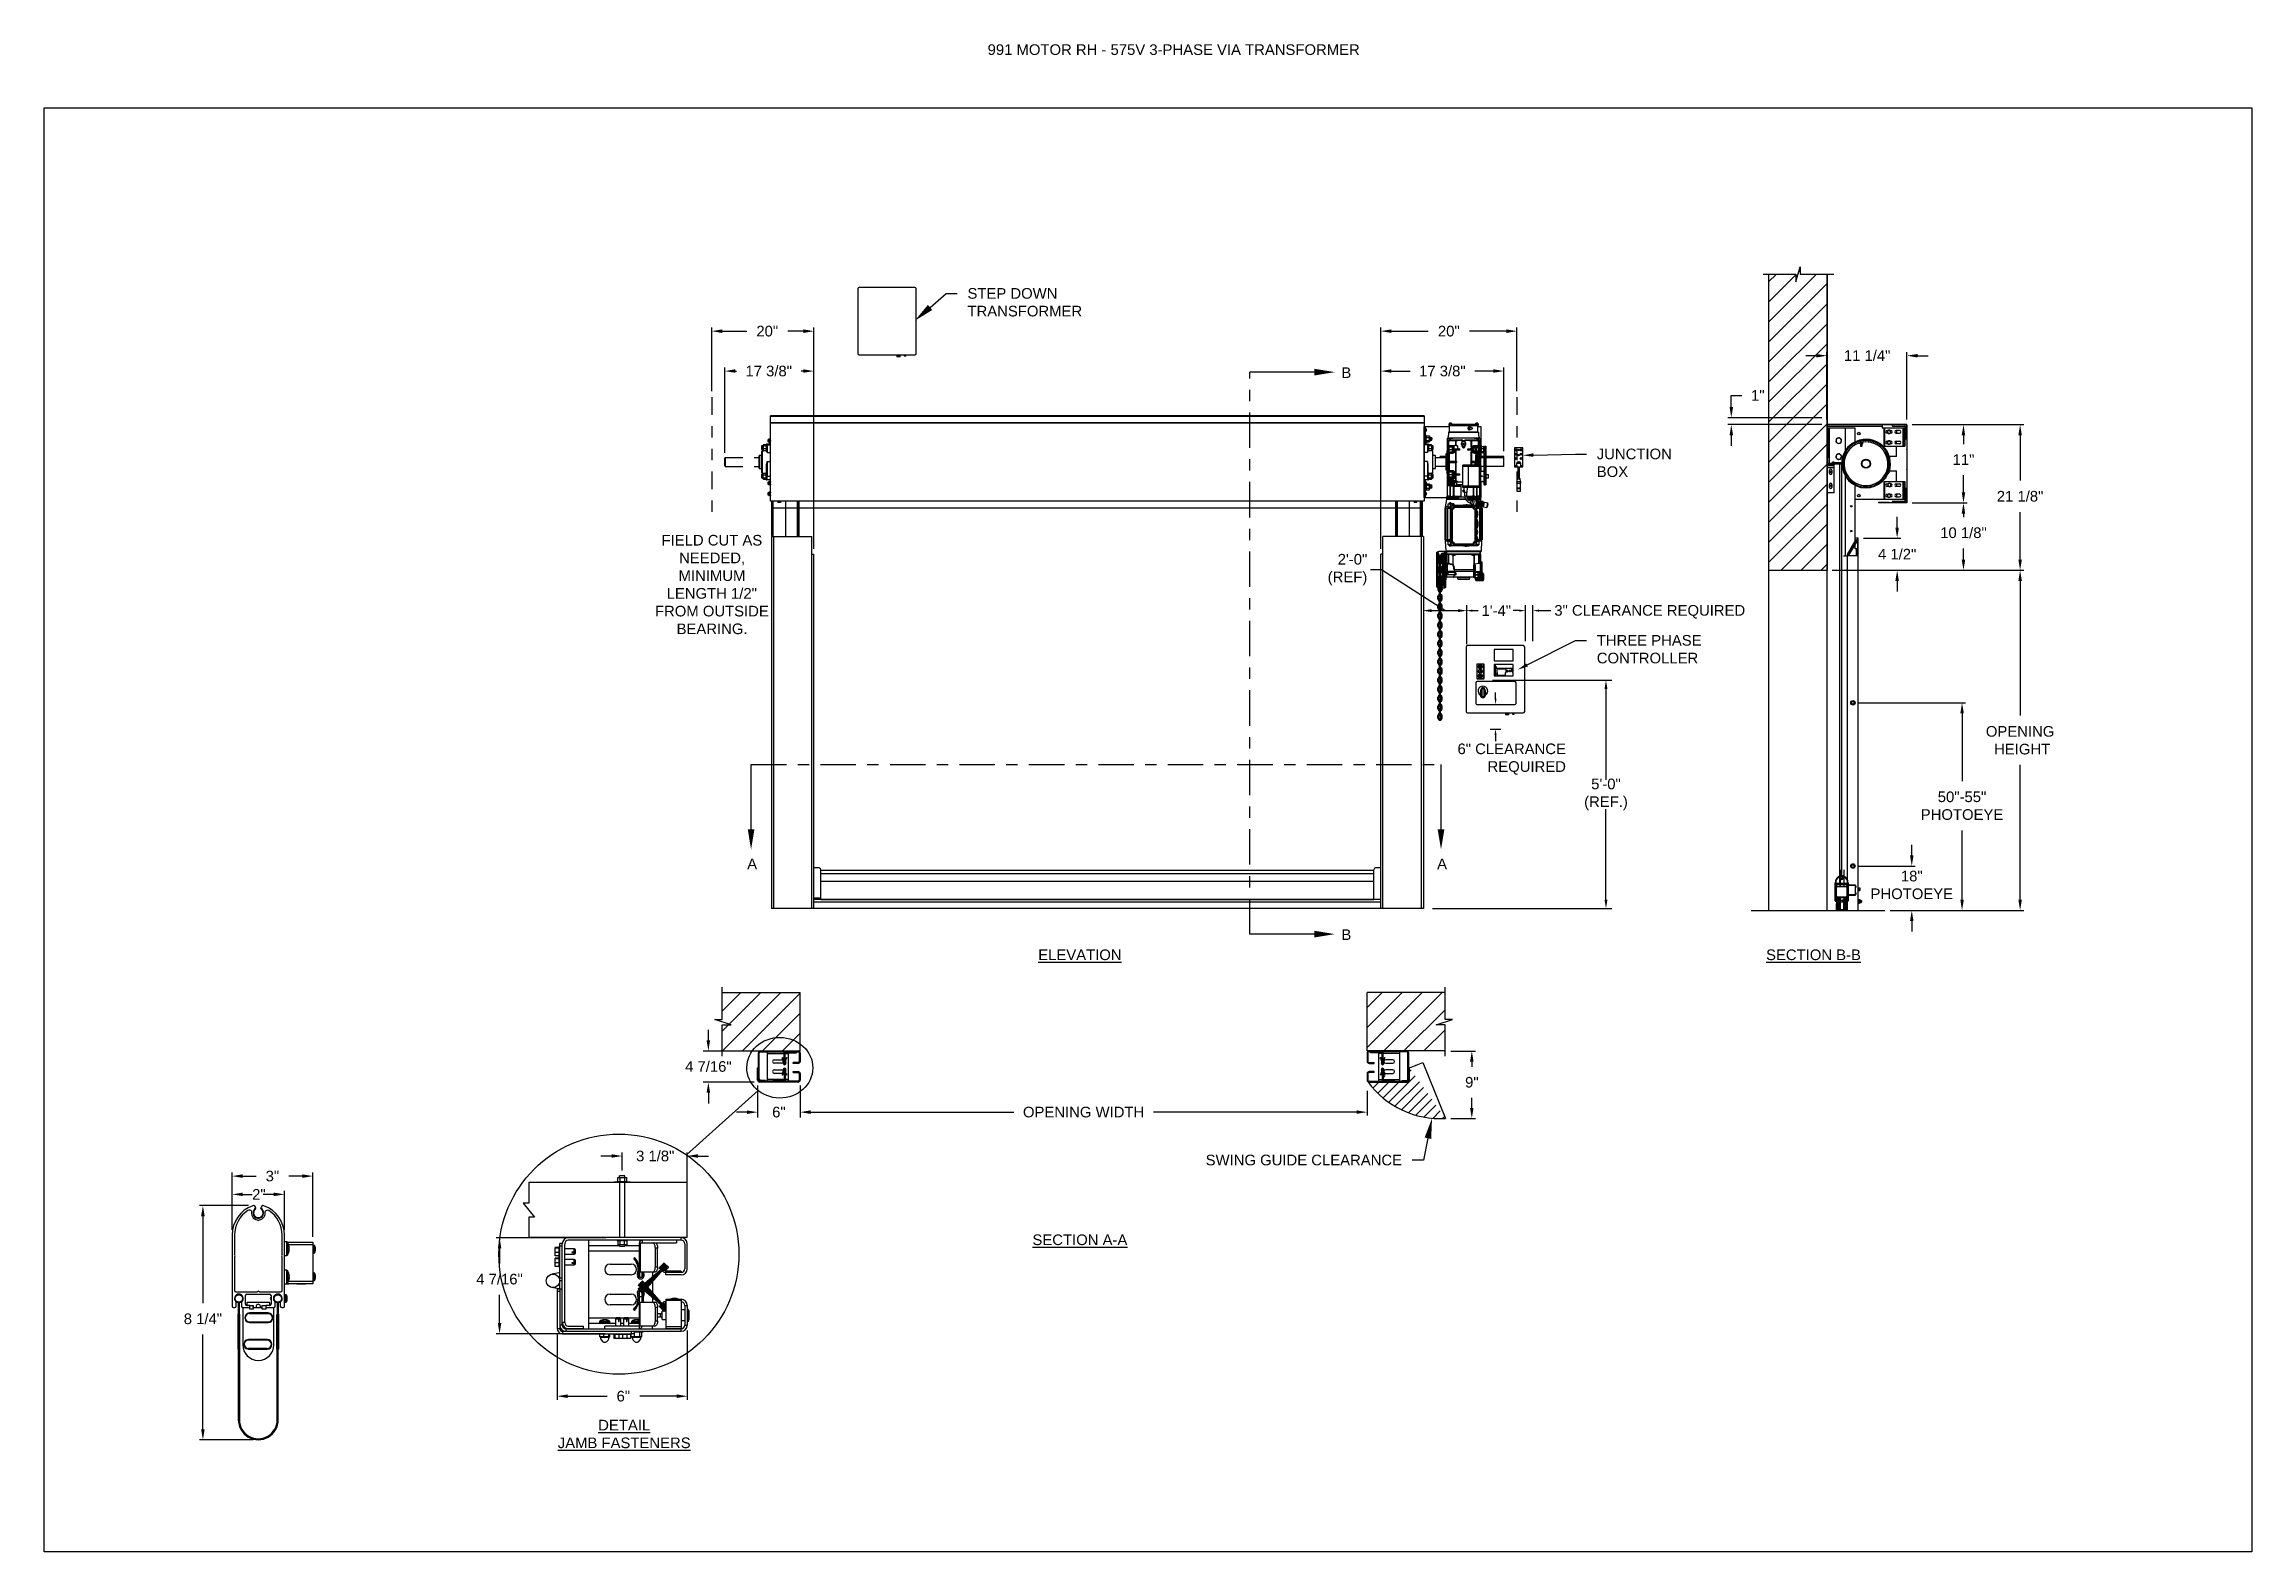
# Model space of a CAD drawing. Header units: inches. Extents: x 170 to 312, y 215 to 248.
# Drawn here: x 268.24 to 287.71, y 214.76 to 228.05 of the extents above; entities that cross this region are included whole.
import ezdxf
from ezdxf import colors
from ezdxf.entities.mleader import LeaderData, LeaderLine
from ezdxf.math import Vec2, Vec3

# ---------------------------------------------------------------- set-up
doc = ezdxf.new("R2010")
doc.units = ezdxf.units.IN
doc.header["$LTSCALE"] = 0.25
doc.header["$MEASUREMENT"] = 0
doc.linetypes.add('CENTER', pattern=[2, 1.25, -0.25, 0.25, -0.25])
doc.linetypes.add('PHANTOM2', pattern=[1.25, 0.625, -0.125, 0.125, -0.125, 0.125, -0.125])
for name, color, linetype in [('575V 3-PHASE 60HZ', 4, 'Continuous'), ('ANNOTATIONS', 1, 'Continuous'), ('DETAILS', 4, 'Continuous'), ('HIDDEN', 6, 'PHANTOM2'), ('MOTOR LH', 7, 'Continuous'), ('SECTION CUTS', 6, 'CENTER'), ('STANDARD MOTOR RH', 7, 'Continuous')]:
    doc.layers.add(name, color=color, linetype=linetype)
doc.styles.add('ARIAL', font='arial.ttf', dxfattribs={"height": 0.09375})
doc.styles.add('ROMANS', font='Romans', dxfattribs={"height": 0.09375})
doc.styles.get("Standard").update_dxf_attribs({"font": 'romans.shx'})
doc.dimstyles.get("Standard").update_dxf_attribs({"dimscale": 60, "dimtxt": 0.0833, "dimasz": 0.0833, "dimexe": 0.0833, "dimexo": 0.04, "dimgap": 0.09, "dimtad": 0, "dimtih": 1, "dimtoh": 1, "dimdec": 4, "dimzin": 1, "dimdsep": 46, "dimlunit": 4, "dimtxsty": 'Standard', "dimcen": 0.09, "dimclrt": 150, "dimadec": 4, "dimazin": 2, "dimtfac": 1, "dimtdec": 0, "dimtofl": 0, "dimtmove": 0, "dimatfit": 3, "dimfxl": 1, "dimtolj": 1, "dimtzin": 0, "dimlwd": -1, "dimlwe": -1, "dimarcsym": 1})
doc.dimstyles.new('STANDARD$0', dxfattribs={"dimtxt": 0.09375, "dimasz": 0.09375, "dimexe": 0.03125, "dimexo": 0.046875, "dimgap": 0.09, "dimtad": 0, "dimtih": 1, "dimtoh": 1, "dimdec": 4, "dimzin": 0, "dimdsep": 46, "dimtxsty": 'ARIAL', "dimcen": 0.09, "dimadec": 0, "dimazin": 0, "dimtfac": 1, "dimtdec": 4, "dimtofl": 0, "dimtmove": 0, "dimatfit": 1, "dimfxl": 1, "dimtolj": 1, "dimtzin": 0, "dimarcsym": 0})
pattern_1 = [(45, (98.01332, 14.85813), (-0.08838835, 0.08838835), [])]
pattern_2 = [(45, (278.11682, 207.31898), (-0.265165, 0.265165), []), (45, (278.2936, 207.31898), (-0.265165, 0.265165), [])]

msp = doc.modelspace()

# ---------------------------------------------------------------- texts
at = {"layer": 'ANNOTATIONS', "insert": (276.56248, 228.05267), "char_height": 0.09375, "width": 4.6220629, "attachment_point": 1, "line_spacing_factor": 0.86134, "style": 'ARIAL'}
msp.add_mtext('991 MOTOR RH - 575V 3-PHASE VIA TRANSFORMER', dxfattribs=at)
at = {"layer": 'ANNOTATIONS', "char_height": 0.09375, "style": 'ARIAL'}
for s, insert, width, attachment_point in [('\\pi0.09317;FIELD CUT AS \\P\\pi0.24799;NEEDED, \\P\\pi0.24348;MINIMUM \\P\\pi0.13806;LENGTH 1/2" \\P\\pi0.03513;FROM OUTSIDE \\P\\pi0.22583;BEARING.', (273.59381, 223.72642), 1.0565623, 1), ('{\\LELEVATION}', (277.37643, 220.07055), 3.0834986, 2), ('{\\LSECTION B-B}', (283.84606, 220.07055), 1.3823677, 2), ('{\\LSECTION A-A}', (277.37643, 217.55736), 1.3823677, 2), ('{\\LDETAIL\\PJAMB FASTENERS}', (273.35753, 215.92301), 1.3823677, 2)]:
    msp.add_mtext(s, dxfattribs=dict(at, insert=insert, width=width, attachment_point=attachment_point))
for s, insert, attachment_point in [('2\'-0"\\P(REF)', (279.91086, 223.4195), 6), ('1\'-4"', (280.91816, 223.05858), 4), ('3" CLEARANCE REQUIRED', (283.24394, 223.04797), 6), ('6" CLEARANCE\\PREQUIRED', (281.66275, 221.74892), 6), ('5\'-0"\\P(REF.)', (282.01595, 221.43803), 5), ('\\A1;2"', (270.13609, 217.91101), 5)]:
    msp.add_mtext(s, dxfattribs=dict(at, insert=insert, attachment_point=attachment_point))
at = {"layer": 'SECTION CUTS', "style": 'ARIAL'}
for s, p in [('B', (279.68266, 225.1101)), ('A', (274.44217, 220.77835)), ('A', (280.52674, 220.77835)), ('B', (279.68266, 220.15423))]:
    msp.add_text(s, height=0.09375, dxfattribs=at).set_placement(p)

# ---------------------------------------------------------------- blocks, each defined once
blk = doc.blocks.new('*D127')
at = {"layer": 'ANNOTATIONS', "color": 0, "lineweight": -2, "transparency": 16777216}
for p, q in [((274.534, 218.871), (274.534, 218.589)), ((274.909, 218.871), (274.909, 218.589)), ((274.441, 218.636), (274.347, 218.636)), ((275.003, 218.636), (275.097, 218.636))]:
    blk.add_line(p, q, dxfattribs=at)
at = {"layer": 'ANNOTATIONS', "color": 0, "transparency": 16777216}
for points in [[(274.441, 218.651), (274.441, 218.62), (274.534, 218.636)], [(275.003, 218.651), (275.003, 218.62), (274.909, 218.636)]]:
    blk.add_solid(points, dxfattribs=at)
at = {"layer": 'defpoints', "color": 0, "transparency": 16777216}
for p in [(274.534, 218.918), (274.909, 218.918), (274.909, 218.636)]:
    blk.add_point(p, dxfattribs=at)
at = {"layer": 'ANNOTATIONS', "color": 0, "transparency": 16777216, "insert": (274.722, 218.636), "char_height": 0.0938, "attachment_point": 5, "style": 'ARIAL'}
blk.add_mtext('\\A1;6"', dxfattribs=at)
blk = doc.blocks.new('*D128')
at = {"layer": 'ANNOTATIONS', "color": 0, "lineweight": -2, "transparency": 16777216}
for p, q in [((284.715, 224.699), (285.2, 224.699)), ((285.169, 224.605), (285.169, 224.528)), ((285.169, 224.102), (285.169, 224.254)), ((284.715, 224.009), (285.2, 224.009))]:
    blk.add_line(p, q, dxfattribs=at)
at = {"layer": 'ANNOTATIONS', "color": 0, "transparency": 16777216}
for points in [[(285.153, 224.605), (285.184, 224.605), (285.169, 224.699)], [(285.153, 224.102), (285.184, 224.102), (285.169, 224.009)]]:
    blk.add_solid(points, dxfattribs=at)
at = {"layer": 'defpoints', "color": 0, "transparency": 16777216}
for p in [(284.668, 224.699), (285.169, 224.699), (284.668, 224.009)]:
    blk.add_point(p, dxfattribs=at)
at = {"layer": 'ANNOTATIONS', "color": 0, "transparency": 16777216, "insert": (285.169, 224.391), "char_height": 0.0938, "attachment_point": 5, "style": 'ARIAL'}
blk.add_mtext('\\A1;11"', dxfattribs=at)
blk = doc.blocks.new('*D129')
at = {"layer": 'ANNOTATIONS', "color": 0, "lineweight": -2, "transparency": 16777216}
for p, q in [((283.872, 225.307), (283.778, 225.307)), ((283.965, 224.744), (283.965, 225.338)), ((284.67, 224.744), (284.67, 225.338)), ((284.764, 225.307), (284.857, 225.307))]:
    blk.add_line(p, q, dxfattribs=at)
at = {"layer": 'ANNOTATIONS', "color": 0, "transparency": 16777216}
for points in [[(283.872, 225.322), (283.872, 225.291), (283.965, 225.307)], [(284.764, 225.322), (284.764, 225.291), (284.67, 225.307)]]:
    blk.add_solid(points, dxfattribs=at)
at = {"layer": 'defpoints', "color": 0, "transparency": 16777216}
for p in [(283.965, 225.307), (283.965, 224.698), (284.67, 224.698)]:
    blk.add_point(p, dxfattribs=at)
at = {"layer": 'ANNOTATIONS', "color": 0, "transparency": 16777216, "insert": (284.319, 225.307), "char_height": 0.09375, "attachment_point": 5, "style": 'ARIAL'}
blk.add_mtext('\\A1;11 1/4"', dxfattribs=at)
blk = doc.blocks.new('*D125')
at = {"layer": 'ANNOTATIONS', "color": 0, "lineweight": -2, "transparency": 16777216}
for p, q in [((280.03, 223.604), (280.03, 225.202)), ((280.124, 225.171), (280.288, 225.171)), ((281.022, 225.171), (280.858, 225.171)), ((281.116, 224.464), (281.116, 225.202))]:
    blk.add_line(p, q, dxfattribs=at)
at = {"layer": 'ANNOTATIONS', "color": 0, "transparency": 16777216}
for points in [[(280.124, 225.187), (280.124, 225.156), (280.03, 225.171)], [(281.022, 225.187), (281.022, 225.156), (281.116, 225.171)]]:
    blk.add_solid(points, dxfattribs=at)
at = {"layer": 'defpoints', "color": 0, "transparency": 16777216}
for p in [(280.03, 225.171), (281.116, 224.417), (280.03, 223.557)]:
    blk.add_point(p, dxfattribs=at)
at = {"layer": 'ANNOTATIONS', "color": 0, "transparency": 16777216, "insert": (280.573, 225.171), "char_height": 0.09375, "attachment_point": 5, "style": 'ARIAL'}
blk.add_mtext('\\A1;17 3/8"', dxfattribs=at)
blk = doc.blocks.new('*D126')
at = {"layer": 'ANNOTATIONS', "color": 0, "lineweight": -2, "transparency": 16777216}
for p, q in [((280.03, 223.604), (280.03, 225.554)), ((280.124, 225.523), (280.449, 225.523)), ((281.137, 225.523), (280.811, 225.523)), ((281.23, 224.994), (281.23, 225.554))]:
    blk.add_line(p, q, dxfattribs=at)
at = {"layer": 'ANNOTATIONS', "color": 0, "transparency": 16777216}
for points in [[(280.124, 225.539), (280.124, 225.507), (280.03, 225.523)], [(281.137, 225.539), (281.137, 225.507), (281.23, 225.523)]]:
    blk.add_solid(points, dxfattribs=at)
at = {"layer": 'defpoints', "color": 0, "transparency": 16777216}
for p in [(280.03, 225.523), (281.23, 224.947), (280.03, 223.557)]:
    blk.add_point(p, dxfattribs=at)
at = {"layer": 'ANNOTATIONS', "color": 0, "transparency": 16777216, "insert": (280.63, 225.523), "char_height": 0.0938, "attachment_point": 5, "style": 'ARIAL'}
blk.add_mtext('\\A1;20"', dxfattribs=at)
blk = doc.blocks.new('*D123')
at = {"layer": 'ANNOTATIONS', "color": 0, "lineweight": -2, "transparency": 16777216}
for p, q in [((284.584, 223.791), (284.584, 223.885)), ((284.287, 223.698), (284.615, 223.698)), ((284.012, 223.415), (284.615, 223.415)), ((284.584, 223.321), (284.584, 223.228))]:
    blk.add_line(p, q, dxfattribs=at)
at = {"layer": 'ANNOTATIONS', "color": 0, "transparency": 16777216}
for points in [[(284.568, 223.791), (284.599, 223.791), (284.584, 223.698)], [(284.568, 223.321), (284.599, 223.321), (284.584, 223.415)]]:
    blk.add_solid(points, dxfattribs=at)
at = {"layer": 'defpoints', "color": 0, "transparency": 16777216}
for p in [(284.24, 223.698), (284.584, 223.698), (283.965, 223.415)]:
    blk.add_point(p, dxfattribs=at)
at = {"layer": 'ANNOTATIONS', "color": 0, "transparency": 16777216, "insert": (284.584, 223.556), "char_height": 0.0938, "attachment_point": 5, "style": 'ARIAL'}
blk.add_mtext('\\A1;4 1/2"', dxfattribs=at)
blk = doc.blocks.new('*D124')
at = {"layer": 'ANNOTATIONS', "color": 0, "lineweight": -2, "transparency": 16777216}
for p, q in [((284.715, 224.009), (285.2, 224.009)), ((285.169, 223.915), (285.169, 223.884)), ((285.169, 223.509), (285.169, 223.607)), ((284.012, 223.415), (285.2, 223.415))]:
    blk.add_line(p, q, dxfattribs=at)
at = {"layer": 'ANNOTATIONS', "color": 0, "transparency": 16777216}
for points in [[(285.153, 223.915), (285.184, 223.915), (285.169, 224.009)], [(285.153, 223.509), (285.184, 223.509), (285.169, 223.415)]]:
    blk.add_solid(points, dxfattribs=at)
at = {"layer": 'defpoints', "color": 0, "transparency": 16777216}
for p in [(284.668, 224.009), (283.965, 223.415), (285.169, 223.415)]:
    blk.add_point(p, dxfattribs=at)
at = {"layer": 'ANNOTATIONS', "color": 0, "transparency": 16777216, "insert": (285.169, 223.745), "char_height": 0.09375, "attachment_point": 5, "style": 'ARIAL'}
blk.add_mtext('\\A1;10 1/8"', dxfattribs=at)
blk = doc.blocks.new('*D118')
at = {"layer": 'ANNOTATIONS', "color": 0, "lineweight": -2, "transparency": 16777216}
for p, q in [((284.713, 220.9), (284.713, 220.994)), ((284.24, 220.806), (284.744, 220.806)), ((284.522, 220.415), (284.744, 220.415)), ((284.713, 220.321), (284.713, 220.228))]:
    blk.add_line(p, q, dxfattribs=at)
at = {"layer": 'ANNOTATIONS', "color": 0, "transparency": 16777216}
for points in [[(284.697, 220.9), (284.728, 220.9), (284.713, 220.806)], [(284.697, 220.321), (284.728, 220.321), (284.713, 220.415)]]:
    blk.add_solid(points, dxfattribs=at)
at = {"layer": 'defpoints', "color": 0, "transparency": 16777216}
for p in [(284.193, 220.806), (284.713, 220.806), (284.476, 220.415)]:
    blk.add_point(p, dxfattribs=at)
at = {"layer": 'ANNOTATIONS', "color": 0, "transparency": 16777216, "insert": (284.713, 220.639), "char_height": 0.0938, "attachment_point": 5, "style": 'ARIAL'}
blk.add_mtext('\\A1;18"\\PPHOTOEYE', dxfattribs=at)
blk = doc.blocks.new('*D119')
at = {"layer": 'ANNOTATIONS', "color": 0, "lineweight": -2, "transparency": 16777216}
for p, q in [((284.24, 222.246), (285.187, 222.246)), ((285.156, 222.152), (285.156, 221.554)), ((285.156, 220.509), (285.156, 221.121)), ((284.522, 220.415), (285.187, 220.415))]:
    blk.add_line(p, q, dxfattribs=at)
at = {"layer": 'ANNOTATIONS', "color": 0, "transparency": 16777216}
for points in [[(285.141, 222.152), (285.172, 222.152), (285.156, 222.246)], [(285.141, 220.509), (285.172, 220.509), (285.156, 220.415)]]:
    blk.add_solid(points, dxfattribs=at)
at = {"layer": 'defpoints', "color": 0, "transparency": 16777216}
for p in [(284.193, 222.246), (285.156, 222.246), (284.476, 220.415)]:
    blk.add_point(p, dxfattribs=at)
at = {"layer": 'ANNOTATIONS', "color": 0, "transparency": 16777216, "insert": (285.156, 221.338), "char_height": 0.09375, "attachment_point": 5, "style": 'ARIAL'}
blk.add_mtext('\\A1;50"-55"\\PPHOTOEYE', dxfattribs=at)
blk = doc.blocks.new('*D120')
at = {"layer": 'ANNOTATIONS', "color": 0, "lineweight": -2, "transparency": 16777216}
for p, q in [((274.1, 219.269), (274.1, 219.363)), ((274.513, 219.175), (274.053, 219.175)), ((274.505, 218.9), (274.053, 218.9)), ((274.1, 218.807), (274.1, 218.713))]:
    blk.add_line(p, q, dxfattribs=at)
at = {"layer": 'ANNOTATIONS', "color": 0, "transparency": 16777216}
for points in [[(274.084, 219.269), (274.115, 219.269), (274.1, 219.175)], [(274.084, 218.807), (274.115, 218.807), (274.1, 218.9)]]:
    blk.add_solid(points, dxfattribs=at)
at = {"layer": 'defpoints', "color": 0, "transparency": 16777216}
for p in [(274.56, 219.175), (274.1, 218.9), (274.552, 218.9)]:
    blk.add_point(p, dxfattribs=at)
at = {"layer": 'ANNOTATIONS', "color": 0, "transparency": 16777216, "insert": (274.1, 219.038), "char_height": 0.09375, "attachment_point": 5, "style": 'ARIAL'}
blk.add_mtext('\\A1;4 7/16"', dxfattribs=at)
blk = doc.blocks.new('*D121')
at = {"layer": 'ANNOTATIONS', "color": 0, "lineweight": -2, "transparency": 16777216}
for p, q in [((270.043, 217.812), (269.611, 217.812)), ((269.642, 217.718), (269.642, 216.952)), ((269.642, 215.84), (269.642, 216.675)), ((270.084, 215.747), (269.611, 215.747))]:
    blk.add_line(p, q, dxfattribs=at)
at = {"layer": 'ANNOTATIONS', "color": 0, "transparency": 16777216}
for points in [[(269.626, 217.718), (269.658, 217.718), (269.642, 217.812)], [(269.626, 215.84), (269.658, 215.84), (269.642, 215.747)]]:
    blk.add_solid(points, dxfattribs=at)
at = {"layer": 'defpoints', "color": 0, "transparency": 16777216}
for p in [(270.09, 217.812), (269.642, 215.747), (270.131, 215.747)]:
    blk.add_point(p, dxfattribs=at)
at = {"layer": 'ANNOTATIONS', "color": 0, "transparency": 16777216, "insert": (269.642, 216.813), "char_height": 0.0938, "attachment_point": 5, "style": 'ARIAL'}
blk.add_mtext('\\A1;8 1/4"', dxfattribs=at)
blk = doc.blocks.new('*D122')
at = {"layer": 'ANNOTATIONS', "color": 0, "lineweight": -2, "transparency": 16777216}
for p, q in [((269.9, 217.599), (269.9, 218.103)), ((269.994, 218.072), (270.111, 218.072)), ((270.518, 218.072), (270.399, 218.072)), ((270.611, 217.537), (270.611, 218.103))]:
    blk.add_line(p, q, dxfattribs=at)
at = {"layer": 'ANNOTATIONS', "color": 0, "transparency": 16777216}
for points in [[(269.994, 218.088), (269.994, 218.056), (269.9, 218.072)], [(270.518, 218.088), (270.518, 218.056), (270.611, 218.072)]]:
    blk.add_solid(points, dxfattribs=at)
at = {"layer": 'defpoints', "color": 0, "transparency": 16777216}
for p in [(269.9, 218.072), (269.9, 217.552), (270.611, 217.49)]:
    blk.add_point(p, dxfattribs=at)
at = {"layer": 'ANNOTATIONS', "color": 0, "transparency": 16777216, "insert": (270.255, 218.072), "char_height": 0.0938, "attachment_point": 5, "style": 'ARIAL'}
blk.add_mtext('\\A1;3"', dxfattribs=at)
blk = doc.blocks.new('*D108')
at = {"layer": 'ANNOTATIONS', "color": 0, "lineweight": -2, "transparency": 16777216}
for p, q in [((273.196, 217.529), (272.227, 217.529)), ((272.258, 217.435), (272.258, 217.301)), ((272.258, 216.776), (272.258, 217.024)), ((273.189, 216.682), (272.227, 216.682))]:
    blk.add_line(p, q, dxfattribs=at)
at = {"layer": 'ANNOTATIONS', "color": 0, "transparency": 16777216}
for points in [[(272.243, 217.435), (272.274, 217.435), (272.258, 217.529)], [(272.243, 216.776), (272.274, 216.776), (272.258, 216.682)]]:
    blk.add_solid(points, dxfattribs=at)
at = {"layer": 'defpoints', "color": 0, "transparency": 16777216}
for p in [(273.243, 217.529), (272.258, 216.682), (273.236, 216.682)]:
    blk.add_point(p, dxfattribs=at)
at = {"layer": 'ANNOTATIONS', "color": 0, "transparency": 16777216, "insert": (272.258, 217.163), "char_height": 0.09375, "attachment_point": 5, "style": 'ARIAL'}
blk.add_mtext('\\A1;4 7/16"', dxfattribs=at)
blk = doc.blocks.new('*D109')
at = {"layer": 'ANNOTATIONS', "color": 0, "lineweight": -2, "transparency": 16777216}
for p, q in [((273.34, 218.12), (273.34, 218.281)), ((273.914, 217.899), (273.914, 218.281)), ((273.246, 218.249), (273.152, 218.249)), ((274.007, 218.249), (274.101, 218.249))]:
    blk.add_line(p, q, dxfattribs=at)
at = {"layer": 'ANNOTATIONS', "color": 0, "transparency": 16777216}
for points in [[(273.246, 218.265), (273.246, 218.234), (273.34, 218.249)], [(274.007, 218.265), (274.007, 218.234), (273.914, 218.249)]]:
    blk.add_solid(points, dxfattribs=at)
at = {"layer": 'defpoints', "color": 0, "transparency": 16777216}
for p in [(273.34, 218.073), (273.914, 218.249), (273.914, 217.852)]:
    blk.add_point(p, dxfattribs=at)
at = {"layer": 'ANNOTATIONS', "color": 0, "transparency": 16777216, "insert": (273.631, 218.249), "char_height": 0.0938, "attachment_point": 5, "style": 'ARIAL'}
blk.add_mtext('\\A1;3 1/8"', dxfattribs=at)
blk = doc.blocks.new('*D110')
at = {"layer": 'ANNOTATIONS', "color": 0, "lineweight": -2, "transparency": 16777216}
for p, q in [((284.715, 224.699), (285.7, 224.699)), ((285.668, 224.605), (285.668, 224.205)), ((285.668, 223.509), (285.668, 223.928)), ((284.012, 223.415), (285.7, 223.415))]:
    blk.add_line(p, q, dxfattribs=at)
at = {"layer": 'ANNOTATIONS', "color": 0, "transparency": 16777216}
for points in [[(285.653, 224.605), (285.684, 224.605), (285.668, 224.699)], [(285.653, 223.509), (285.684, 223.509), (285.668, 223.415)]]:
    blk.add_solid(points, dxfattribs=at)
at = {"layer": 'defpoints', "color": 0, "transparency": 16777216}
for p in [(284.668, 224.699), (285.668, 224.699), (283.965, 223.415)]:
    blk.add_point(p, dxfattribs=at)
at = {"layer": 'ANNOTATIONS', "color": 0, "transparency": 16777216, "insert": (285.668, 224.067), "char_height": 0.09375, "attachment_point": 5, "style": 'ARIAL'}
blk.add_mtext('\\A1;21 1/8"', dxfattribs=at)
blk = doc.blocks.new('*D111')
at = {"layer": 'ANNOTATIONS', "color": 0, "lineweight": -2, "transparency": 16777216}
for p, q in [((283.121, 224.854), (283.121, 224.957)), ((283.121, 224.957), (283.215, 224.957)), ((283.92, 224.76), (283.09, 224.76)), ((283.92, 224.699), (283.09, 224.699)), ((283.121, 224.605), (283.121, 224.512))]:
    blk.add_line(p, q, dxfattribs=at)
at = {"layer": 'ANNOTATIONS', "color": 0, "transparency": 16777216}
for points in [[(283.106, 224.854), (283.137, 224.854), (283.121, 224.76)], [(283.106, 224.605), (283.137, 224.605), (283.121, 224.699)]]:
    blk.add_solid(points, dxfattribs=at)
at = {"layer": 'defpoints', "color": 0, "transparency": 16777216}
for p in [(283.121, 224.699), (283.967, 224.76), (283.967, 224.699)]:
    blk.add_point(p, dxfattribs=at)
at = {"layer": 'ANNOTATIONS', "color": 0, "transparency": 16777216, "insert": (283.355, 224.957), "char_height": 0.0938, "attachment_point": 5, "style": 'ARIAL'}
blk.add_mtext('\\A1;1"', dxfattribs=at)
blk = doc.blocks.new('*D112')
at = {"layer": 'ANNOTATIONS', "color": 0, "lineweight": -2, "transparency": 16777216}
for p, q in [((274.244, 224.451), (274.244, 225.202)), ((274.338, 225.171), (274.347, 225.171)), ((274.937, 225.171), (274.917, 225.171)), ((275.03, 223.604), (275.03, 225.202))]:
    blk.add_line(p, q, dxfattribs=at)
at = {"layer": 'ANNOTATIONS', "color": 0, "transparency": 16777216}
for points in [[(274.338, 225.187), (274.338, 225.156), (274.244, 225.171)], [(274.937, 225.187), (274.937, 225.156), (275.03, 225.171)]]:
    blk.add_solid(points, dxfattribs=at)
at = {"layer": 'defpoints', "color": 0, "transparency": 16777216}
for p in [(274.244, 225.171), (274.244, 224.404), (275.03, 223.557)]:
    blk.add_point(p, dxfattribs=at)
at = {"layer": 'ANNOTATIONS', "color": 0, "transparency": 16777216, "insert": (274.632, 225.171), "char_height": 0.09375, "attachment_point": 5, "style": 'ARIAL'}
blk.add_mtext('\\A1;17 3/8"', dxfattribs=at)
blk = doc.blocks.new('*D113')
at = {"layer": 'ANNOTATIONS', "color": 0, "lineweight": -2, "transparency": 16777216}
for p, q in [((274.129, 224.994), (274.129, 225.554)), ((274.223, 225.523), (274.438, 225.523)), ((274.937, 225.523), (274.8, 225.523)), ((275.03, 223.604), (275.03, 225.554))]:
    blk.add_line(p, q, dxfattribs=at)
at = {"layer": 'ANNOTATIONS', "color": 0, "transparency": 16777216}
for points in [[(274.223, 225.539), (274.223, 225.507), (274.129, 225.523)], [(274.937, 225.539), (274.937, 225.507), (275.03, 225.523)]]:
    blk.add_solid(points, dxfattribs=at)
at = {"layer": 'defpoints', "color": 0, "transparency": 16777216}
for p in [(274.129, 225.523), (274.129, 224.947), (275.03, 223.557)]:
    blk.add_point(p, dxfattribs=at)
at = {"layer": 'ANNOTATIONS', "color": 0, "transparency": 16777216, "insert": (274.619, 225.523), "char_height": 0.0938, "attachment_point": 5, "style": 'ARIAL'}
blk.add_mtext('\\A1;20"', dxfattribs=at)
blk = doc.blocks.new('*D114')
at = {"layer": 'ANNOTATIONS', "color": 0, "linetype": 'ByBlock', "lineweight": -2, "transparency": 16777216}
for p, q in [((280.648, 219.175), (280.864, 219.175)), ((280.833, 219.082), (280.833, 219.037)), ((280.833, 218.674), (280.833, 218.761)), ((280.648, 218.58), (280.864, 218.58))]:
    blk.add_line(p, q, dxfattribs=at)
at = {"layer": 'ANNOTATIONS', "color": 0, "transparency": 16777216}
for points in [[(280.817, 219.082), (280.848, 219.082), (280.833, 219.175)], [(280.817, 218.674), (280.848, 218.674), (280.833, 218.58)]]:
    blk.add_solid(points, dxfattribs=at)
at = {"layer": 'defpoints', "color": 0, "transparency": 16777216}
for p in [(280.601, 219.175), (280.833, 219.175), (280.601, 218.58)]:
    blk.add_point(p, dxfattribs=at)
at = {"layer": 'ANNOTATIONS', "color": 0, "transparency": 16777216, "insert": (280.833, 218.899), "char_height": 0.0938, "attachment_point": 5, "style": 'ARIAL'}
blk.add_mtext('\\A1;9"', dxfattribs=at)
blk = doc.blocks.new('*D115')
at = {"layer": 'ANNOTATIONS', "color": 0, "lineweight": -2, "transparency": 16777216}
for p, q in [((273.914, 216.709), (273.914, 216.1)), ((272.766, 216.681), (272.766, 216.1)), ((272.86, 216.131), (273.206, 216.131)), ((273.82, 216.131), (273.494, 216.131))]:
    blk.add_line(p, q, dxfattribs=at)
at = {"layer": 'ANNOTATIONS', "color": 0, "transparency": 16777216}
for points in [[(272.86, 216.147), (272.86, 216.115), (272.766, 216.131)], [(273.82, 216.147), (273.82, 216.115), (273.914, 216.131)]]:
    blk.add_solid(points, dxfattribs=at)
at = {"layer": 'defpoints', "color": 0, "transparency": 16777216}
for p in [(272.766, 216.728), (273.914, 216.756), (273.914, 216.131)]:
    blk.add_point(p, dxfattribs=at)
at = {"layer": 'ANNOTATIONS', "color": 0, "transparency": 16777216, "insert": (273.35, 216.131), "char_height": 0.0938, "attachment_point": 5, "style": 'ARIAL'}
blk.add_mtext('\\A1;6"', dxfattribs=at)
blk = doc.blocks.new('*D116')
at = {"layer": 'ANNOTATIONS', "color": 0, "lineweight": -2, "transparency": 16777216}
for p, q in [((274.909, 218.825), (274.909, 218.605)), ((279.909, 218.825), (279.909, 218.605)), ((275.003, 218.636), (276.793, 218.636)), ((279.816, 218.636), (278.026, 218.636))]:
    blk.add_line(p, q, dxfattribs=at)
at = {"layer": 'ANNOTATIONS', "color": 0, "transparency": 16777216}
for points in [[(275.003, 218.652), (275.003, 218.621), (274.909, 218.636)], [(279.816, 218.652), (279.816, 218.621), (279.909, 218.636)]]:
    blk.add_solid(points, dxfattribs=at)
at = {"layer": 'defpoints', "color": 0, "transparency": 16777216}
for p in [(274.909, 218.871), (279.909, 218.871), (279.909, 218.636)]:
    blk.add_point(p, dxfattribs=at)
at = {"layer": 'ANNOTATIONS', "color": 0, "transparency": 16777216, "insert": (277.409, 218.636), "char_height": 0.09375, "attachment_point": 5, "style": 'ARIAL'}
blk.add_mtext('\\A1;OPENING WIDTH', dxfattribs=at)
blk = doc.blocks.new('*D117')
at = {"layer": 'ANNOTATIONS', "color": 0, "lineweight": -2, "transparency": 16777216}
for p, q in [((284.059, 223.415), (285.7, 223.415)), ((285.668, 223.321), (285.668, 222.133)), ((285.668, 220.509), (285.668, 221.698)), ((284.569, 220.415), (285.7, 220.415))]:
    blk.add_line(p, q, dxfattribs=at)
at = {"layer": 'ANNOTATIONS', "color": 0, "transparency": 16777216}
for points in [[(285.653, 223.321), (285.684, 223.321), (285.668, 223.415)], [(285.653, 220.509), (285.684, 220.509), (285.668, 220.415)]]:
    blk.add_solid(points, dxfattribs=at)
at = {"layer": 'defpoints', "color": 0, "transparency": 16777216}
for p in [(284.012, 223.415), (285.668, 223.415), (284.522, 220.415)]:
    blk.add_point(p, dxfattribs=at)
at = {"layer": 'ANNOTATIONS', "color": 0, "transparency": 16777216, "insert": (285.668, 221.915), "char_height": 0.09375, "attachment_point": 5, "style": 'ARIAL'}
blk.add_mtext('\\A1;OPENING\\P HEIGHT', dxfattribs=at)

# ---------------------------------------------------------------- dimensions: what is measured, and where the dimension line sits
at = {"layer": 'ANNOTATIONS'}
for base, p1, p2, text, picture, middle in [((274.12927, 225.52292), (275.03031, 223.55733), (274.12927, 224.94706), '20"', '*D113', (274.61864, 225.52292)), ((280.03031, 225.52292), (281.23025, 224.94706), (280.03031, 223.55733), '20"', '*D126', (280.63028, 225.52292)), ((274.24402, 225.17124), (275.03031, 223.55733), (274.24402, 224.40411), '17 3/8"', '*D112', (274.63233, 225.17124)), ((280.03031, 225.17124), (281.1155, 224.4167), (280.03031, 223.55733), '17 3/8"', '*D125', (280.57291, 225.17124)), ((283.96532, 225.30656), (284.66992, 224.69761), (283.96532, 224.69761), '11 1/4"', '*D129', (284.31895, 225.30656)), ((273.9136, 218.24927), (273.33994, 218.0734), (273.9136, 217.8518), '3 1/8"', '*D109', (273.63081, 218.24927)), ((269.90032, 218.07198), (270.61132, 217.49013), (269.90032, 217.55244), '3"', '*D122', (270.2548, 218.07198)), ((273.91357, 216.13095), (272.76629, 216.72756), (273.91357, 216.75605), '6"', '*D115', (273.34971, 216.13095))]:
    dim = msp.add_linear_dim(base=base, p1=p1, p2=p2, text=text, dimstyle='STANDARD$0', dxfattribs=at)
    dim.commit()
    dim.dimension.update_dxf_attribs({"geometry": picture, "text_midpoint": middle, "dimtype": 160})
for base, p1, p2, text, picture, middle in [((283.12147, 224.69909), (283.96691, 224.76011), (283.96679, 224.69909), '1"', '*D111', (283.35468, 224.95692)), ((285.66833, 224.69909), (283.96532, 223.41511), (284.66844, 224.69909), '21 1/8"', '*D110', (285.66833, 224.06652)), ((285.16854, 224.69909), (284.66844, 224.00864), (284.66844, 224.69909), '11"', '*D128', (285.16854, 224.3912)), ((285.16854, 223.41511), (284.66844, 224.00864), (283.96532, 223.41511), '10 1/8"', '*D124', (285.16854, 223.74521)), ((284.58382, 223.69761), (283.96532, 223.41511), (284.24032, 223.69761), '4 1/2"', '*D123', (284.58382, 223.55636)), ((285.15619, 222.24559), (284.47558, 220.41511), (284.19344, 222.24559), '50"-55"\\PPHOTOEYE', '*D119', (285.15619, 221.33766)), ((284.71279, 220.80627), (284.47558, 220.41511), (284.19344, 220.80627), '18"\\PPHOTOEYE', '*D118', (284.71279, 220.63871)), ((269.64212, 215.74668), (270.08977, 217.81209), (270.13082, 215.74668), '8 1/4"', '*D121', (269.64212, 216.81345)), ((272.25833, 216.68181), (273.2429, 217.52912), (273.23601, 216.68181), '4 7/16"', '*D108', (272.25833, 217.16264))]:
    dim = msp.add_linear_dim(base=base, p1=p1, p2=p2, angle=90, text=text, dimstyle='STANDARD$0', dxfattribs=at)
    dim.commit()
    dim.dimension.update_dxf_attribs({"geometry": picture, "text_midpoint": middle, "dimtype": 160})
dim = msp.add_linear_dim(base=(285.66833, 223.41511), p1=(284.52245, 220.41511), p2=(284.01219, 223.41511), angle=90, text='OPENING\\P HEIGHT', dimstyle='STANDARD$0', dxfattribs=at)
dim.commit()
dim.dimension.update_dxf_attribs({"geometry": '*D117', "text_midpoint": (285.66833, 221.91511)})
for base, p1, p2, text, override, picture, middle in [((274.09987, 218.90047), (274.55967, 219.17547), (274.55224, 218.90047), '4 7/16"', {"dimexe": 0.046875, "dimgap": 0.0625, "dimlunit": 4, "dimcen": 0.089844, "dimfxl": 0.18, "dimfrac": 2}, '*D120', (274.09987, 219.03797)), ((280.8327, 219.17547), (280.60068, 218.57984), (280.60068, 219.17547), '9"', {"dimarcsym": 1}, '*D114', (280.8327, 218.89925))]:
    dim = msp.add_linear_dim(base=base, p1=p1, p2=p2, angle=90, text=text, dimstyle='STANDARD$0', override=override, dxfattribs=at)
    dim.commit()
    dim.dimension.update_dxf_attribs({"geometry": picture, "text_midpoint": middle, "dimtype": 160})
dim = msp.add_linear_dim(base=(274.90936, 218.63574), p1=(274.53436, 218.91835), p2=(274.90936, 218.91835), text='6"', dimstyle='STANDARD$0', override={"dimexe": 0.046875, "dimgap": 0.0625, "dimlunit": 4, "dimcen": 0.089844, "dimfxl": 0.18, "dimfrac": 2}, dxfattribs=at)
dim.commit()
dim.dimension.update_dxf_attribs({"geometry": '*D127', "text_midpoint": (274.72233, 218.63574), "dimtype": 160})
dim = msp.add_linear_dim(base=(279.90936, 218.63628), p1=(274.90936, 218.87147), p2=(279.90936, 218.87147), text='OPENING WIDTH', dimstyle='STANDARD$0', dxfattribs=at)
dim.commit()
dim.dimension.update_dxf_attribs({"geometry": '*D116', "text_midpoint": (277.40936, 218.63628)})

# ---------------------------------------------------------------- hatches: boundary and pattern name
at = {"layer": 'STANDARD MOTOR RH'}
h = msp.add_hatch(dxfattribs=at)
h.set_pattern_fill('ANSI31', color=256, style=0)
h.set_pattern_definition([(45, (99.2209, 14.50444), (-0.08838835, 0.08838835), [])])
edge = h.paths.add_edge_path()
edge.add_line((283.44969, 226.02602), (283.44969, 223.41511))
edge.add_line((283.44969, 223.41511), (283.96532, 223.41511))
edge.add_line((283.96532, 226.02602), (283.96532, 223.41511))
edge = h.paths.add_edge_path()
edge.add_line((283.4033, 226.02602), (283.69041, 226.02602))
edge.add_line((283.69041, 226.02602), (283.69041, 225.95732))
edge.add_line((283.69041, 225.95732), (283.72882, 226.09068))
edge.add_line((283.72882, 226.09068), (283.72882, 226.02602))
edge.add_line((283.72882, 226.02602), (284.02401, 226.02602))
h = msp.add_hatch(dxfattribs=at)
h.set_pattern_fill('ANSI32', color=256, style=0)
h.set_pattern_definition(pattern_2)
edge = h.paths.add_edge_path(flags=0)
edge.add_line((283.96704, 224.75851), (283.96704, 224.70543))
edge.add_line((283.96704, 224.70543), (283.96851, 224.70543))
edge.add_line((283.96851, 224.70543), (283.96851, 224.75851))
edge.add_arc((283.96691, 224.75851), 0.0016, 0, 180)
edge.add_line((283.96532, 224.75851), (283.96532, 224.69909))
edge.add_arc((283.96679, 224.69909), 0.00147, 180, 270)
edge.add_line((283.96679, 224.69761), (284.66844, 224.69761))
edge.add_line((284.66844, 224.69761), (284.66844, 224.01011))
edge.add_line((284.66844, 224.01011), (284.42004, 224.01011))
edge.add_arc((284.42004, 224.01024), 0.000123, 90, 270, ccw=False)
edge.add_line((284.42004, 224.01036), (284.51219, 224.01036))
edge.add_line((284.51219, 224.01036), (284.51219, 224.01183))
edge.add_line((284.51219, 224.01183), (284.42004, 224.01183))
edge.add_arc((284.42004, 224.01024), 0.0016, 90, 270)
edge.add_line((284.42004, 224.00864), (284.66844, 224.00864))
edge.add_arc((284.66844, 224.01011), 0.00147, 270, 360)
edge.add_line((284.66992, 224.01011), (284.66992, 224.69761))
edge.add_arc((284.66844, 224.69761), 0.00147, 0, 90)
edge.add_line((284.66844, 224.69909), (283.96679, 224.69909))
edge.add_line((283.96679, 224.69909), (283.96679, 224.75851))
edge.add_arc((283.96691, 224.75851), 0.000123, 0, 180, ccw=False)
h = msp.add_hatch(dxfattribs=at)
h.set_pattern_fill('ANSI32', color=256, style=0)
h.set_pattern_definition(pattern_2)
edge = h.paths.add_edge_path(flags=0)
edge.add_arc((284.30907, 224.35386), 0.20703, 0, 360)
edge = h.paths.add_edge_path(flags=0)
edge.add_arc((284.30907, 224.35386), 0.19531, 0, 360)
h = msp.add_hatch(dxfattribs=at)
h.set_pattern_fill('ANSI32', color=256, style=0)
h.set_pattern_definition(pattern_2)
edge = h.paths.add_edge_path(flags=0)
edge.add_line((283.96532, 224.40855), (283.96532, 224.34605))
edge.add_line((283.96532, 224.34605), (284.02782, 224.34605))
edge.add_line((284.02782, 224.34605), (284.02782, 224.34996))
edge.add_arc((284.02391, 224.34996), 0.00391, 0, 90)
edge.add_line((284.02391, 224.35386), (283.97704, 224.35386))
edge.add_arc((283.97704, 224.35777), 0.00391, 180, 270, ccw=False)
edge.add_line((283.97313, 224.35777), (283.97313, 224.40464))
edge.add_arc((283.96922, 224.40464), 0.00391, 0, 90)
edge.add_line((283.96922, 224.40855), (283.96532, 224.40855))
h = msp.add_hatch(dxfattribs=at)
h.set_pattern_fill('ANSI38', color=256, style=0)
h.set_pattern_definition([(45, (278.11682, 207.31898), (-0.08838835, 0.08838835), []), (135, (278.11682, 207.31898), (-0.265165, 0.08838835), [0.3125, -0.1875])])
edge = h.paths.add_edge_path(flags=0)
edge.add_arc((284.01657, 224.36511), 0.000313, 90, 180, ccw=False)
edge.add_line((284.01657, 224.36543), (284.02469, 224.36543))
edge.add_arc((284.02469, 224.36511), 0.000313, 0, 90, ccw=False)
edge.add_line((284.025, 224.36511), (284.025, 224.36386))
edge.add_arc((284.02532, 224.36386), 0.000313, 180, 270)
edge.add_line((284.02532, 224.36355), (284.0275, 224.36355))
edge.add_arc((284.0275, 224.36386), 0.000313, 270, 360)
edge.add_line((284.02782, 224.36386), (284.02782, 224.36793))
edge.add_arc((284.0275, 224.36793), 0.000313, 0, 90)
edge.add_line((284.0275, 224.36824), (284.01375, 224.36824))
edge.add_arc((284.01375, 224.36793), 0.000313, 90, 180)
edge.add_line((284.01344, 224.36793), (284.01344, 224.35699))
edge.add_arc((284.01313, 224.35699), 0.000313, 270, 360, ccw=False)
edge.add_line((284.01313, 224.35668), (283.975, 224.35668))
edge.add_arc((283.975, 224.35636), 0.000313, 90, 180)
edge.add_line((283.97469, 224.35636), (283.97469, 224.35418))
edge.add_arc((283.975, 224.35418), 0.000313, 180, 270)
edge.add_line((283.975, 224.35386), (284.0275, 224.35386))
edge.add_arc((284.0275, 224.35418), 0.000313, 270, 360)
edge.add_line((284.02782, 224.35418), (284.02782, 224.35824))
edge.add_arc((284.0275, 224.35824), 0.000313, 0, 90)
edge.add_line((284.0275, 224.35855), (284.02532, 224.35855))
edge.add_arc((284.02532, 224.35824), 0.000313, 90, 180)
edge.add_line((284.025, 224.35824), (284.025, 224.35699))
edge.add_arc((284.02469, 224.35699), 0.000313, 270, 360, ccw=False)
edge.add_line((284.02469, 224.35668), (284.01657, 224.35668))
edge.add_arc((284.01657, 224.35699), 0.000313, 180, 270, ccw=False)
edge.add_line((284.01625, 224.35699), (284.01625, 224.36511))
h = msp.add_hatch(dxfattribs=at)
h.set_pattern_fill('ANSI31', color=256, style=0)
h.set_pattern_definition([(45, (278.11682, 207.31898), (-0.08838835, 0.08838835), [])])
edge = h.paths.add_edge_path(flags=0)
edge.add_line((284.09228, 224.36068), (284.01626, 224.36084))
edge.add_line((284.01626, 224.36084), (284.01626, 224.36122))
edge.add_line((284.01626, 224.36122), (284.09228, 224.36106))
edge.add_line((284.09228, 224.36106), (284.09228, 224.36106))
edge.add_line((284.09228, 224.36106), (284.01626, 224.36123))
edge.add_line((284.01626, 224.36123), (284.01626, 224.36142))
edge.add_line((284.01626, 224.36142), (284.09228, 224.36139))
edge.add_line((284.09228, 224.36139), (284.09228, 224.3614))
edge.add_line((284.09228, 224.3614), (284.01626, 224.36143))
edge.add_line((284.01626, 224.36143), (284.01626, 224.36165))
edge.add_line((284.01626, 224.36165), (284.09228, 224.36179))
edge.add_line((284.09228, 224.36179), (284.09228, 224.3618))
edge.add_line((284.09228, 224.3618), (284.01626, 224.36166))
edge.add_line((284.01626, 224.36166), (284.01626, 224.36192))
edge.add_line((284.01626, 224.36192), (284.09229, 224.36227))
edge.add_line((284.09229, 224.36227), (284.09229, 224.36227))
edge.add_line((284.09229, 224.36227), (284.01626, 224.36192))
edge.add_line((284.01626, 224.36192), (284.01627, 224.36536))
edge.add_line((284.01627, 224.36536), (284.02979, 224.3637))
edge.add_line((284.02979, 224.3637), (284.03002, 224.36557))
edge.add_line((284.03002, 224.36557), (284.01509, 224.36739))
edge.add_arc((284.01502, 224.36677), 0.000625, 83.033785, 179.876559)
edge.add_line((284.01439, 224.36677), (284.01437, 224.35568))
edge.add_arc((284.01499, 224.35568), 0.000625, 179.876559, 276.719332)
edge.add_line((284.01507, 224.35506), (284.03, 224.35682))
edge.add_line((284.03, 224.35682), (284.02978, 224.35868))
edge.add_line((284.02978, 224.35868), (284.01625, 224.35708))
edge.add_line((284.01625, 224.35708), (284.01625, 224.36018))
edge.add_line((284.01625, 224.36018), (284.09228, 224.35983))
edge.add_line((284.09228, 224.35983), (284.09228, 224.35984))
edge.add_line((284.09228, 224.35984), (284.01625, 224.36018))
edge.add_line((284.01625, 224.36018), (284.01625, 224.36038))
edge.add_line((284.01625, 224.36038), (284.09228, 224.36022))
edge.add_line((284.09228, 224.36022), (284.09228, 224.36022))
edge.add_line((284.09228, 224.36022), (284.01625, 224.36039))
edge.add_line((284.01625, 224.36039), (284.01626, 224.36084))
edge.add_line((284.01626, 224.36084), (284.09228, 224.36067))
edge.add_line((284.09228, 224.36067), (284.09228, 224.36068))
h = msp.add_hatch(dxfattribs=at)
h.set_pattern_fill('ANSI37', color=256, style=0)
h.set_pattern_definition([(45, (278.11682, 211.81898), (-0.0883883, 0.0883883), []), (135, (278.11682, 211.81898), (-0.0883883, -0.0883883), [])])
edge = h.paths.add_edge_path(flags=0)
edge.add_line((284.13973, 220.47351), (284.13869, 220.47531))
edge.add_line((284.13869, 220.47531), (284.13869, 220.50656))
edge.add_arc((284.13743, 220.51571), 0.00923, 277.816449, 622.183551)
edge.add_line((284.13618, 220.50656), (284.13618, 220.47531))
edge.add_line((284.13618, 220.47531), (284.13513, 220.47351))
edge.add_arc((284.1362, 220.4729), 0.00123, 150, 180)
edge.add_line((284.13497, 220.4729), (284.13497, 220.39695))
edge.add_line((284.13497, 220.39695), (284.1362, 220.39695))
edge.add_line((284.1362, 220.39695), (284.1362, 220.4729))
edge.add_line((284.1362, 220.4729), (284.13724, 220.4747))
edge.add_arc((284.13618, 220.47531), 0.00123, 330, 360)
edge.add_line((284.13741, 220.47531), (284.13741, 220.50656))
edge.add_arc((284.13618, 220.50656), 0.00123, 0, 82.183551)
edge.add_arc((284.13743, 220.51571), 0.008, -82.183551, 262.183551, ccw=False)
edge.add_arc((284.13869, 220.50656), 0.00123, 97.816449, 180)
edge.add_line((284.13745, 220.50656), (284.13745, 220.47531))
edge.add_arc((284.13869, 220.47531), 0.00123, 180, 210)
edge.add_line((284.13762, 220.4747), (284.13866, 220.4729))
edge.add_line((284.13866, 220.4729), (284.13866, 220.39695))
edge.add_line((284.13866, 220.39695), (284.13989, 220.39695))
edge.add_line((284.13989, 220.39695), (284.13989, 220.4729))
edge.add_arc((284.13866, 220.4729), 0.00123, 0, 30)
h = msp.add_hatch(dxfattribs=at)
h.set_pattern_fill('ANSI31', color=256, style=0)
h.set_pattern_definition(pattern_1)
h.paths.add_polyline_path([(274.90936, 219.6911), (274.22186, 219.6911), (274.22186, 219.4539), (274.15776, 219.4539), (274.29983, 219.40699), (274.22186, 219.40699), (274.22186, 219.17547), (274.90936, 219.17547), (274.90936, 219.33797)])
h = msp.add_hatch(dxfattribs=at)
h.set_pattern_fill('ANSI31', color=256, style=0)
h.set_pattern_definition(pattern_1)
h.paths.add_polyline_path([(280.66097, 219.4539), (280.59686, 219.4539), (280.59686, 219.6911), (279.90936, 219.6911), (279.90936, 219.17547), (279.92754, 219.17547), (280.59686, 219.17547), (280.59686, 219.40699), (280.51889, 219.40699)])
h = msp.add_hatch(dxfattribs=at)
h.set_pattern_fill('ANSI31', color=256, scale=0.5, style=0)
h.set_pattern_definition([(45, (268.364806, 216.26867), (-0.04419417, 0.04419417), [])])
edge = h.paths.add_edge_path()
edge.add_arc((280.55488, 219.36261), 0.7841, 215.558691, 273.348591)
edge.add_line((280.40065, 219.07271), (280.60068, 218.57984))
edge.add_line((280.28436, 219.02547), (280.40065, 219.07271))
edge.add_line((279.93773, 218.89996), (280.26385, 218.89996))
edge.add_arc((280.26385, 218.92047), 0.02051, 270, 360)
edge.add_line((280.28436, 218.92047), (280.28436, 219.02547))

# ---------------------------------------------------------------- linework, layer by layer
at = {"layer": '575V 3-PHASE 60HZ'}
for p, q in [((275.41698, 225.89508), (275.41698, 225.32748)), ((275.92039, 225.90756), (275.42946, 225.90756)), ((275.93287, 225.32748), (275.93287, 225.89508)), ((275.42946, 225.31501), (275.92039, 225.31501)), ((275.76288, 225.30588), (275.76255, 225.30569)), ((275.76255, 225.30569), (275.76288, 225.3055)), ((275.76255, 225.30569), (275.79183, 225.30569)), ((275.76288, 225.30505), (275.76255, 225.30486)), ((275.76255, 225.30486), (275.76288, 225.30467)), ((275.76255, 225.30486), (275.79183, 225.30486)), ((275.76288, 225.30422), (275.76255, 225.30403)), ((275.76255, 225.30403), (275.76288, 225.30384)), ((275.76255, 225.30403), (275.79183, 225.30403)), ((275.76288, 225.30339), (275.76255, 225.3032)), ((275.76255, 225.3032), (275.76288, 225.303)), ((275.76255, 225.3032), (275.79183, 225.3032)), ((275.76288, 225.30256), (275.76255, 225.30236)), ((275.76255, 225.30236), (275.76288, 225.30217)), ((275.76255, 225.30236), (275.79183, 225.30236)), ((275.76288, 225.30172), (275.76255, 225.30153)), ((275.76255, 225.30153), (275.76288, 225.30134)), ((275.76255, 225.30153), (275.79183, 225.30153)), ((275.76288, 225.30089), (275.76255, 225.3007)), ((275.76255, 225.3007), (275.76288, 225.30051)), ((275.76255, 225.3007), (275.79183, 225.3007)), ((275.76288, 225.30006), (275.76255, 225.29987)), ((275.76255, 225.29987), (275.76288, 225.29968)), ((275.76255, 225.29987), (275.79183, 225.29987)), ((275.76288, 225.31501), (275.76288, 225.30588)), ((275.7915, 225.30588), (275.76288, 225.30588)), ((275.76288, 225.3055), (275.76288, 225.30505)), ((275.76288, 225.3055), (275.7915, 225.3055)), ((275.7915, 225.30505), (275.76288, 225.30505)), ((275.76288, 225.30467), (275.76288, 225.30422)), ((275.76288, 225.30467), (275.7915, 225.30467)), ((275.7915, 225.30422), (275.76288, 225.30422)), ((275.76288, 225.30384), (275.76288, 225.30339)), ((275.76288, 225.30384), (275.7915, 225.30384)), ((275.7915, 225.30339), (275.76288, 225.30339)), ((275.76288, 225.303), (275.76288, 225.30256)), ((275.76288, 225.303), (275.7915, 225.303)), ((275.7915, 225.30256), (275.76288, 225.30256)), ((275.76288, 225.30217), (275.76288, 225.30172)), ((275.76288, 225.30217), (275.7915, 225.30217)), ((275.7915, 225.30172), (275.76288, 225.30172)), ((275.76288, 225.30134), (275.76288, 225.30089)), ((275.76288, 225.30134), (275.7915, 225.30134)), ((275.7915, 225.30089), (275.76288, 225.30089)), ((275.76288, 225.30051), (275.76288, 225.30006)), ((275.76288, 225.30051), (275.7915, 225.30051)), ((275.7915, 225.30006), (275.76288, 225.30006)), ((275.76288, 225.29968), (275.76288, 225.29737)), ((275.76288, 225.29968), (275.7915, 225.29968)), ((275.7915, 225.29737), (275.76288, 225.29737)), ((275.7915, 225.30588), (275.7915, 225.31501)), ((275.79183, 225.30569), (275.7915, 225.30588)), ((275.7915, 225.3055), (275.79183, 225.30569)), ((275.7915, 225.30505), (275.7915, 225.3055)), ((275.79183, 225.30486), (275.7915, 225.30505)), ((275.7915, 225.30467), (275.79183, 225.30486)), ((275.7915, 225.30422), (275.7915, 225.30467)), ((275.79183, 225.30403), (275.7915, 225.30422)), ((275.7915, 225.30384), (275.79183, 225.30403)), ((275.7915, 225.30339), (275.7915, 225.30384)), ((275.79183, 225.3032), (275.7915, 225.30339)), ((275.7915, 225.303), (275.79183, 225.3032)), ((275.7915, 225.30256), (275.7915, 225.303)), ((275.79183, 225.30236), (275.7915, 225.30256)), ((275.7915, 225.30217), (275.79183, 225.30236)), ((275.7915, 225.30172), (275.7915, 225.30217)), ((275.79183, 225.30153), (275.7915, 225.30172)), ((275.7915, 225.30134), (275.79183, 225.30153)), ((275.7915, 225.30089), (275.7915, 225.30134)), ((275.79183, 225.3007), (275.7915, 225.30089)), ((275.7915, 225.30051), (275.79183, 225.3007)), ((275.7915, 225.30006), (275.7915, 225.30051)), ((275.79183, 225.29987), (275.7915, 225.30006)), ((275.7915, 225.29968), (275.79183, 225.29987)), ((275.7915, 225.29737), (275.7915, 225.29968)), ((275.8262, 225.30954), (275.82587, 225.30935)), ((275.82587, 225.30935), (275.8262, 225.30916)), ((275.82587, 225.30935), (275.84117, 225.30935)), ((275.8262, 225.30888), (275.82587, 225.30869)), ((275.82587, 225.30869), (275.8262, 225.30849)), ((275.82587, 225.30869), (275.84117, 225.30869)), ((275.8262, 225.30821), (275.82587, 225.30802)), ((275.82587, 225.30802), (275.8262, 225.30783)), ((275.82587, 225.30802), (275.84117, 225.30802)), ((275.8262, 225.30755), (275.82587, 225.30735)), ((275.82587, 225.30735), (275.8262, 225.30716)), ((275.82587, 225.30735), (275.84117, 225.30735)), ((275.8262, 225.30688), (275.82587, 225.30669)), ((275.82587, 225.30669), (275.8262, 225.3065)), ((275.82587, 225.30669), (275.84117, 225.30669)), ((275.8262, 225.30622), (275.82587, 225.30602)), ((275.82587, 225.30602), (275.8262, 225.30583)), ((275.82587, 225.30602), (275.84117, 225.30602)), ((275.8262, 225.30555), (275.82587, 225.30536)), ((275.82587, 225.30536), (275.8262, 225.30517)), ((275.82587, 225.30536), (275.84117, 225.30536)), ((275.8262, 225.30488), (275.82587, 225.30469)), ((275.82587, 225.30469), (275.8262, 225.3045)), ((275.82587, 225.30469), (275.84117, 225.30469)), ((275.8262, 225.31501), (275.8262, 225.30954)), ((275.8262, 225.30954), (275.84084, 225.30954)), ((275.8262, 225.30916), (275.8262, 225.30888)), ((275.8262, 225.30916), (275.84084, 225.30916)), ((275.8262, 225.30888), (275.84084, 225.30888)), ((275.8262, 225.30849), (275.8262, 225.30821)), ((275.8262, 225.30849), (275.84084, 225.30849)), ((275.8262, 225.30821), (275.84084, 225.30821)), ((275.8262, 225.30783), (275.8262, 225.30755)), ((275.8262, 225.30783), (275.84084, 225.30783)), ((275.8262, 225.30755), (275.84084, 225.30755)), ((275.8262, 225.30716), (275.8262, 225.30688)), ((275.8262, 225.30716), (275.84084, 225.30716)), ((275.8262, 225.30688), (275.84084, 225.30688)), ((275.8262, 225.3065), (275.8262, 225.30622)), ((275.8262, 225.3065), (275.84084, 225.3065)), ((275.8262, 225.30622), (275.84084, 225.30622)), ((275.8262, 225.30583), (275.8262, 225.30555)), ((275.8262, 225.30583), (275.84084, 225.30583)), ((275.8262, 225.30555), (275.84084, 225.30555)), ((275.8262, 225.30517), (275.8262, 225.30488)), ((275.8262, 225.30517), (275.84084, 225.30517)), ((275.8262, 225.30488), (275.84084, 225.30488)), ((275.8262, 225.3045), (275.8262, 225.30303)), ((275.8262, 225.3045), (275.84084, 225.3045)), ((275.84084, 225.30303), (275.8262, 225.30303)), ((275.84084, 225.30954), (275.84084, 225.31501)), ((275.84117, 225.30935), (275.84084, 225.30954)), ((275.84084, 225.30916), (275.84117, 225.30935)), ((275.84084, 225.30888), (275.84084, 225.30916)), ((275.84117, 225.30869), (275.84084, 225.30888)), ((275.84084, 225.30849), (275.84117, 225.30869)), ((275.84084, 225.30821), (275.84084, 225.30849)), ((275.84117, 225.30802), (275.84084, 225.30821)), ((275.84084, 225.30783), (275.84117, 225.30802)), ((275.84084, 225.30755), (275.84084, 225.30783)), ((275.84117, 225.30735), (275.84084, 225.30755)), ((275.84084, 225.30716), (275.84117, 225.30735)), ((275.84084, 225.30688), (275.84084, 225.30716)), ((275.84117, 225.30669), (275.84084, 225.30688)), ((275.84084, 225.3065), (275.84117, 225.30669)), ((275.84084, 225.30622), (275.84084, 225.3065)), ((275.84117, 225.30602), (275.84084, 225.30622)), ((275.84084, 225.30583), (275.84117, 225.30602)), ((275.84084, 225.30555), (275.84084, 225.30583)), ((275.84117, 225.30536), (275.84084, 225.30555)), ((275.84084, 225.30517), (275.84117, 225.30536)), ((275.84084, 225.30488), (275.84084, 225.30517)), ((275.84117, 225.30469), (275.84084, 225.30488)), ((275.84084, 225.3045), (275.84117, 225.30469)), ((275.84084, 225.30303), (275.84084, 225.3045))]:
    msp.add_line(p, q, dxfattribs=at)
for centre, start, end in [((275.42946, 225.89508), 90, 180), ((275.92039, 225.89508), 0, 90), ((275.42946, 225.32748), 180, 270), ((275.92039, 225.32748), 270, 0)]:
    msp.add_arc(centre, 0.01248, start, end, dxfattribs=at)
at = {"layer": 'ANNOTATIONS', "transparency": 16777216}
msp.add_line((284.01219, 223.41511), (285.69958, 223.41511), dxfattribs=at)
at = {"layer": 'ANNOTATIONS'}
for p, q in [((280.47829, 223.05858), (280.71033, 223.05858)), ((280.788, 222.7639), (280.788, 223.10571)), ((280.83691, 223.05858), (280.89005, 223.05858)), ((281.25181, 223.05858), (281.19867, 223.05858)), ((281.30525, 222.78902), (281.30525, 223.10571)), ((281.37093, 222.78902), (281.37093, 223.10571)), ((281.42407, 223.05858), (281.52867, 223.05858)), ((281.01609, 222.44538), (282.06705, 222.44538)), ((282.01595, 222.36771), (282.01595, 221.56729)), ((280.99512, 222.22998), (281.08938, 222.22998)), ((281.04225, 222.28312), (281.04225, 222.33626)), ((280.99512, 222.01468), (281.08938, 222.01468)), ((281.04225, 221.96154), (281.04225, 221.9084)), ((282.01595, 220.50875), (282.01595, 221.30877)), ((280.48572, 220.43108), (282.06705, 220.43108)), ((269.90032, 217.59932), (269.90032, 217.94226)), ((269.99407, 217.91101), (270.07531, 217.91101)), ((270.26757, 217.91101), (270.17382, 217.91101)), ((270.36132, 217.59932), (270.36132, 217.94226))]:
    msp.add_line(p, q, dxfattribs=at)
for points in [[(280.47829, 223.04563), (280.47829, 223.07152), (280.40063, 223.05858)], [(280.71033, 223.04563), (280.71033, 223.07152), (280.788, 223.05858)], [(280.83691, 223.06744), (280.83691, 223.04972), (280.78377, 223.05858)], [(281.25181, 223.06744), (281.25181, 223.04972), (281.30495, 223.05858)], [(281.42407, 223.06744), (281.42407, 223.04972), (281.37093, 223.05858)], [(282.00301, 222.36771), (282.02889, 222.36771), (282.01595, 222.44538)], [(281.0334, 222.28312), (281.05111, 222.28312), (281.04225, 222.22998)], [(281.0334, 221.96154), (281.05111, 221.96154), (281.04225, 222.01468)], [(282.00301, 220.50875), (282.02889, 220.50875), (282.01595, 220.43108)], [(269.99407, 217.92663), (269.99407, 217.89538), (269.90032, 217.91101)], [(270.26757, 217.92663), (270.26757, 217.89538), (270.36132, 217.91101)]]:
    msp.add_solid(points, dxfattribs=at)
at = {"layer": 'defpoints'}
msp.add_lwpolyline([(287.7119, 214.75854), (268.24203, 214.75854), (268.24203, 227.49365), (287.7119, 227.49365)], close=True, dxfattribs=at)
at = {"layer": 'DETAILS'}
for p, q in [((273.90675, 218.25879), (274.53897, 218.82589)), ((273.3165, 218.06104), (273.3165, 218.0734)), ((273.36338, 218.0734), (273.3165, 218.0734)), ((273.36338, 218.06104), (273.36338, 218.0734)), ((273.9136, 218.01417), (272.51732, 218.01417)), ((272.51732, 218.01417), (272.51732, 217.83422)), ((273.40994, 218.01979), (273.26994, 218.01979)), ((273.26994, 218.01417), (273.26994, 218.01979)), ((273.29494, 218.02542), (273.29494, 218.01979)), ((273.29494, 218.02542), (273.38494, 218.02542)), ((273.30021, 218.04211), (273.30021, 218.06104)), ((273.30021, 218.06104), (273.37967, 218.06104)), ((273.30031, 218.02542), (273.30031, 218.06104)), ((273.3165, 218.01417), (273.3165, 217.52912)), ((273.32248, 218.02542), (273.32248, 218.06104)), ((273.36212, 218.02542), (273.36212, 218.06104)), ((273.36338, 217.52912), (273.36338, 218.01417)), ((273.37958, 218.02542), (273.37958, 218.06104)), ((273.37967, 218.04211), (273.37967, 218.06104)), ((273.38494, 218.01979), (273.38494, 218.02542)), ((273.40994, 218.01417), (273.40994, 218.01979)), ((273.9136, 217.52912), (273.9136, 218.01417)), ((270.16444, 217.77209), (270.15955, 217.77763)), ((272.51732, 217.83422), (272.46736, 217.83422)), ((272.46736, 217.83422), (272.56727, 217.70907)), ((272.56727, 217.70907), (272.51732, 217.70907)), ((272.51732, 217.70907), (272.51732, 217.52912)), ((269.90032, 217.55244), (269.90032, 216.92464)), ((269.92032, 217.55244), (269.92032, 217.37928)), ((270.34132, 217.37928), (270.34132, 217.55244)), ((270.36132, 216.92464), (270.36132, 217.55244)), ((270.37952, 217.49364), (270.36132, 217.49364)), ((270.37952, 217.49364), (270.37952, 217.37064)), ((270.38653, 217.49013), (270.61132, 217.49013)), ((270.38666, 217.48995), (270.38666, 217.37433)), ((270.61132, 217.49013), (270.61132, 217.12104)), ((273.9136, 217.52912), (272.51732, 217.52912)), ((273.85997, 217.50681), (272.86454, 217.50681)), ((273.04529, 216.72643), (273.04529, 217.50681)), ((273.29494, 217.50681), (273.29494, 217.50118)), ((273.38494, 217.50118), (273.29494, 217.50118)), ((273.30021, 217.48449), (273.30021, 217.46556)), ((273.30031, 217.50118), (273.30031, 217.46556)), ((273.31777, 217.50118), (273.31777, 217.46556)), ((273.3574, 217.50118), (273.3574, 217.46556)), ((273.37958, 217.50118), (273.37958, 217.46556)), ((273.37967, 217.48449), (273.37967, 217.46556)), ((273.38494, 217.50118), (273.38494, 217.50681)), ((273.49172, 217.48337), (273.81985, 217.48337)), ((273.49172, 217.18045), (273.49172, 217.48337)), ((273.50114, 217.22556), (273.50114, 217.48337)), ((273.51516, 217.50681), (273.51516, 217.48337)), ((273.81985, 217.50681), (273.81985, 217.48337)), ((273.85997, 217.50681), (273.85997, 217.52912)), ((269.92032, 217.35928), (269.92032, 217.06464)), ((270.34132, 217.06464), (270.34132, 217.35928)), ((270.36132, 217.37064), (270.37952, 217.37064)), ((270.39869, 217.43907), (270.40454, 217.43956)), ((270.40454, 217.43914), (270.39871, 217.43868)), ((270.61132, 217.46513), (270.39929, 217.46513)), ((270.40451, 217.42473), (270.40454, 217.42473)), ((270.62216, 217.46089), (270.61132, 217.46089)), ((270.61132, 217.39339), (270.62216, 217.39339)), ((270.62216, 217.46089), (270.62216, 217.39339)), ((270.62521, 217.45933), (270.62521, 217.39496)), ((270.63518, 217.42115), (270.6321, 217.42154)), ((270.63279, 217.42478), (270.63518, 217.42465)), ((270.63518, 217.43313), (270.63475, 217.43308)), ((272.74735, 217.36904), (272.74735, 217.44349)), ((272.78297, 217.44349), (272.74735, 217.44349)), ((272.78297, 217.4369), (272.74735, 217.4369)), ((272.78297, 217.39968), (272.74735, 217.39968)), ((272.78297, 217.36904), (272.74735, 217.36904)), ((272.74735, 217.27529), (272.74735, 217.34974)), ((272.78297, 217.34974), (272.74735, 217.34974)), ((272.78297, 217.34315), (272.74735, 217.34315)), ((272.78297, 217.30593), (272.74735, 217.30593)), ((272.7886, 217.45126), (272.78297, 217.45126)), ((272.78297, 217.36126), (272.78297, 217.45126)), ((272.78297, 217.36126), (272.7886, 217.36126)), ((272.7886, 217.35751), (272.78297, 217.35751)), ((272.78297, 217.26751), (272.78297, 217.35751)), ((272.7886, 217.08661), (272.7886, 217.47658)), ((272.81091, 217.47658), (272.7886, 217.47658)), ((272.81091, 217.45314), (272.7886, 217.45314)), ((272.81091, 216.75774), (272.81091, 217.47549)), ((272.83322, 216.78043), (272.83322, 217.47549)), ((272.91769, 217.4297), (272.83322, 217.4297)), ((272.83322, 217.38283), (272.91769, 217.38283)), ((272.91769, 217.33595), (272.83322, 217.33595)), ((272.83322, 217.28908), (272.91769, 217.28908)), ((272.89641, 217.40238), (272.89641, 217.39858)), ((272.91769, 217.40238), (272.89641, 217.40238)), ((272.89641, 217.39858), (272.91769, 217.39858)), ((272.89641, 217.30863), (272.89641, 217.30483)), ((272.91769, 217.30863), (272.89641, 217.30863)), ((272.89641, 217.30483), (272.91769, 217.30483)), ((272.92922, 217.42305), (272.91769, 217.4297)), ((272.91769, 217.40238), (272.91769, 217.4297)), ((272.91769, 217.40238), (272.92922, 217.40348)), ((272.91769, 217.38283), (272.91769, 217.39858)), ((272.91769, 217.38283), (272.92922, 217.38948)), ((272.92922, 217.3293), (272.91769, 217.33595)), ((272.91769, 217.30863), (272.91769, 217.33595)), ((272.91769, 217.30863), (272.92922, 217.30973)), ((272.91769, 217.28908), (272.91769, 217.30483)), ((272.91769, 217.28908), (272.92922, 217.29573)), ((272.91804, 217.40241), (272.92922, 217.40241)), ((272.91804, 217.30866), (272.92922, 217.30866)), ((272.92922, 217.38948), (272.92922, 217.42305)), ((272.92922, 217.29573), (272.92922, 217.3293)), ((273.04529, 217.45993), (273.3165, 217.45993)), ((273.04529, 217.41306), (273.49172, 217.41306)), ((273.23279, 217.29587), (273.42029, 217.29587)), ((273.37967, 217.46556), (273.30021, 217.46556)), ((273.3165, 217.46556), (273.3165, 217.4532)), ((273.3165, 217.4532), (273.36338, 217.4532)), ((273.36338, 217.46556), (273.36338, 217.4532)), ((273.36338, 217.45993), (273.49172, 217.45993)), ((273.45016, 217.35271), (273.44161, 217.34469)), ((273.49172, 217.31949), (273.49135, 217.31949)), ((273.49135, 217.31949), (273.49135, 217.25838)), ((273.63235, 217.27243), (273.63235, 217.43649)), ((273.65265, 217.43649), (273.63235, 217.43649)), ((273.65265, 217.27243), (273.65265, 217.43649)), ((273.70784, 217.30543), (273.66741, 217.26499)), ((273.70784, 217.29217), (273.68066, 217.26499)), ((273.70524, 217.28782), (273.68796, 217.26433)), ((273.7075, 217.28615), (273.69022, 217.26266)), ((273.74762, 217.26831), (273.7105, 217.30543)), ((273.73436, 217.26831), (273.7105, 217.29217)), ((273.72869, 217.27), (273.71219, 217.2865)), ((273.73068, 217.27199), (273.71418, 217.28849)), ((273.89129, 217.47549), (273.89129, 217.25462)), ((273.9136, 217.25462), (273.9136, 217.47549)), ((270.37952, 217.24364), (270.36132, 217.24364)), ((270.36132, 217.12064), (270.37952, 217.12064)), ((270.39987, 217.11993), (270.36132, 217.11993)), ((270.39987, 217.11816), (270.36132, 217.11816)), ((270.37952, 217.24364), (270.37952, 217.12064)), ((270.61132, 217.12104), (270.38213, 217.12104)), ((270.38666, 217.23995), (270.38666, 217.12433)), ((270.39832, 217.14604), (270.61132, 217.14604)), ((270.40454, 217.17395), (270.39881, 217.17447)), ((270.39883, 217.17647), (270.40454, 217.17608)), ((270.39987, 217.12104), (270.39987, 217.11816)), ((270.40454, 217.19034), (270.40437, 217.19032)), ((270.40437, 217.17396), (270.40454, 217.17608)), ((270.47027, 217.12104), (270.47027, 217.11816)), ((270.54441, 217.11993), (270.47027, 217.11993)), ((270.54441, 217.11816), (270.47027, 217.11816)), ((270.54625, 217.12201), (270.54441, 217.11816)), ((270.54441, 217.11993), (270.54441, 217.11816)), ((270.62216, 217.21778), (270.61132, 217.21778)), ((270.61132, 217.15028), (270.62216, 217.15028)), ((270.62216, 217.21778), (270.62216, 217.15028)), ((270.62521, 217.21622), (270.62521, 217.15185)), ((270.63518, 217.17804), (270.6321, 217.17843)), ((270.63279, 217.18167), (270.63518, 217.18154)), ((270.63518, 217.19002), (270.63475, 217.18997)), ((272.77959, 217.21779), (272.71878, 217.20653)), ((272.77959, 217.07912), (272.71878, 217.09038)), ((272.78297, 217.27529), (272.74735, 217.27529)), ((272.7886, 217.21029), (272.77959, 217.21779)), ((272.78297, 217.26751), (272.7886, 217.26751)), ((272.81091, 217.17189), (272.7886, 217.17189)), ((272.81091, 217.14845), (272.7886, 217.14845)), ((273.42029, 217.20212), (273.23279, 217.20212)), ((273.48041, 217.07413), (273.69441, 217.25853)), ((273.48071, 217.11253), (273.48048, 217.1123)), ((273.5026, 217.09324), (273.48048, 217.1123)), ((273.69455, 217.25839), (273.48064, 217.0739)), ((273.48071, 217.11253), (273.50283, 217.09344)), ((273.48414, 217.0704), (273.69468, 217.25826)), ((273.48443, 217.11626), (273.48421, 217.11603)), ((273.50623, 217.09638), (273.48421, 217.11603)), ((273.69481, 217.25813), (273.48437, 217.07017)), ((273.48443, 217.11626), (273.50647, 217.09658)), ((273.48784, 217.0667), (273.69494, 217.258)), ((273.48813, 217.11995), (273.48791, 217.11973)), ((273.50983, 217.09948), (273.48791, 217.11973)), ((273.69508, 217.25786), (273.48806, 217.06648)), ((273.48813, 217.11995), (273.51006, 217.09968)), ((273.49135, 217.23693), (273.49135, 217.18072)), ((273.49152, 217.06302), (273.69521, 217.25773)), ((273.4918, 217.12362), (273.49158, 217.1234)), ((273.5134, 217.10255), (273.49158, 217.1234)), ((273.62921, 217.22556), (273.49172, 217.22556)), ((273.69534, 217.2576), (273.49174, 217.0628)), ((273.4918, 217.12362), (273.51363, 217.10275)), ((273.51093, 217.17868), (273.49473, 217.17868)), ((273.49517, 217.05937), (273.69548, 217.25746)), ((273.49546, 217.12728), (273.49524, 217.12706)), ((273.51694, 217.1056), (273.49524, 217.12706)), ((273.69561, 217.25733), (273.4954, 217.05914)), ((273.49546, 217.12728), (273.51717, 217.1058)), ((273.49654, 217.058), (273.69574, 217.2572)), ((273.69707, 217.25587), (273.49787, 217.05667)), ((273.50019, 217.13201), (273.49886, 217.13068)), ((273.5207, 217.10884), (273.49886, 217.13068)), ((273.50019, 217.13201), (273.52212, 217.11007)), ((273.50126, 217.05328), (273.69945, 217.25349)), ((273.50155, 217.13337), (273.50133, 217.13315)), ((273.52323, 217.11102), (273.50133, 217.13315)), ((273.69959, 217.25335), (273.50149, 217.05305)), ((273.50155, 217.13337), (273.52346, 217.11122)), ((273.50623, 217.09011), (273.50283, 217.09304)), ((273.50306, 217.09324), (273.50646, 217.09031)), ((273.50492, 217.04962), (273.69972, 217.25322)), ((273.50521, 217.13703), (273.50499, 217.13681)), ((273.52676, 217.11406), (273.50499, 217.13681)), ((273.69985, 217.25309), (273.50514, 217.0494)), ((273.50521, 217.13703), (273.52698, 217.11426)), ((273.50974, 217.09324), (273.50646, 217.09617)), ((273.50983, 217.08701), (273.50647, 217.08991)), ((273.50669, 217.09011), (273.51005, 217.08722)), ((273.5067, 217.09637), (273.50997, 217.09345)), ((273.5086, 217.04594), (273.69998, 217.25296)), ((273.50889, 217.14071), (273.50866, 217.14048)), ((273.53028, 217.1171), (273.50866, 217.14048)), ((273.70012, 217.25282), (273.50882, 217.04572)), ((273.50889, 217.14071), (273.53051, 217.1173)), ((273.51322, 217.09014), (273.50997, 217.09304)), ((273.51322, 217.09634), (273.51005, 217.09927)), ((273.5102, 217.09324), (273.51344, 217.09035)), ((273.51028, 217.09947), (273.51345, 217.09655)), ((273.51229, 217.04225), (273.70025, 217.25269)), ((273.51258, 217.14441), (273.51236, 217.14418)), ((273.53382, 217.12015), (273.51236, 217.14418)), ((273.70038, 217.25256), (273.51252, 217.04202)), ((273.51258, 217.14441), (273.53405, 217.12035)), ((273.51658, 217.09324), (273.51344, 217.09614)), ((273.51667, 217.08707), (273.51345, 217.08994)), ((273.51667, 217.09942), (273.51362, 217.10234)), ((273.51367, 217.09634), (273.5168, 217.09345)), ((273.51367, 217.09015), (273.51688, 217.08727)), ((273.51384, 217.10254), (273.51689, 217.09962)), ((273.51516, 217.22556), (273.51516, 217.18141)), ((273.51554, 217.18173), (273.51554, 217.22556)), ((273.51602, 217.03852), (273.70051, 217.25243)), ((273.51631, 217.14813), (273.51609, 217.14791)), ((273.53738, 217.12322), (273.51609, 217.14791)), ((273.70065, 217.25229), (273.51625, 217.03829)), ((273.51631, 217.14813), (273.53761, 217.12342)), ((273.51991, 217.09017), (273.5168, 217.09304)), ((273.51991, 217.09632), (273.51689, 217.09922)), ((273.51702, 217.09324), (273.52012, 217.09037)), ((273.51711, 217.09941), (273.52013, 217.09653)), ((273.52009, 217.10248), (273.51715, 217.10539)), ((273.51738, 217.10559), (273.52032, 217.10268)), ((273.52313, 217.09325), (273.52013, 217.09612)), ((273.52322, 217.08711), (273.52013, 217.08996)), ((273.52322, 217.09938), (273.52031, 217.10227)), ((273.52034, 217.09632), (273.52334, 217.09345)), ((273.52034, 217.09017), (273.52343, 217.08731)), ((273.52053, 217.10247), (273.52344, 217.09959)), ((273.52378, 217.10576), (273.52091, 217.10863)), ((273.52233, 217.10986), (273.52518, 217.10701)), ((273.52633, 217.09018), (273.52334, 217.09304)), ((273.52633, 217.09631), (273.52343, 217.09918)), ((273.52625, 217.10797), (273.52344, 217.11081)), ((273.52356, 217.09325), (273.52654, 217.09039)), ((273.52365, 217.09938), (273.52655, 217.09651)), ((273.52367, 217.11101), (273.52648, 217.10817)), ((273.52683, 217.10271), (273.52399, 217.10556)), ((273.52539, 217.10681), (273.52821, 217.10399)), ((273.52925, 217.10495), (273.52646, 217.10776)), ((273.52943, 217.09325), (273.52654, 217.0961)), ((273.52756, 217.08902), (273.52655, 217.08998)), ((273.52668, 217.10797), (273.52947, 217.10515)), ((273.52676, 217.09631), (273.52964, 217.09345)), ((273.52676, 217.09018), (273.52776, 217.08922)), ((273.52967, 217.11102), (273.52696, 217.11385)), ((273.52986, 217.09968), (273.52704, 217.10251)), ((273.52718, 217.11404), (273.52989, 217.11122)), ((273.52841, 217.10378), (273.53122, 217.10098)), ((273.53223, 217.10194), (273.52945, 217.10474)), ((273.53061, 217.09207), (273.52964, 217.09304)), ((273.52967, 217.10494), (273.53244, 217.10214)), ((273.52985, 217.09325), (273.53082, 217.09228)), ((273.53255, 217.108), (273.52987, 217.11081)), ((273.53288, 217.09666), (273.53007, 217.09947)), ((273.53009, 217.11101), (273.53277, 217.1082)), ((273.53308, 217.11407), (273.53048, 217.11689)), ((273.53071, 217.11708), (273.53331, 217.11427)), ((273.53142, 217.10077), (273.53421, 217.09798)), ((273.53519, 217.08755), (273.53195, 217.09076)), ((273.53215, 217.09096), (273.53539, 217.08776)), ((273.53519, 217.09894), (273.53243, 217.10173)), ((273.53264, 217.10194), (273.5354, 217.09915)), ((273.53543, 217.105), (273.53275, 217.10779)), ((273.53297, 217.10799), (273.53564, 217.1052)), ((273.53404, 217.0955), (273.53309, 217.09645)), ((273.53586, 217.11106), (273.53328, 217.11386)), ((273.5335, 217.11406), (273.53608, 217.11126)), ((273.53652, 217.11713), (273.53401, 217.11993)), ((273.53424, 217.12013), (273.53674, 217.11733)), ((273.53442, 217.09777), (273.53537, 217.09683)), ((273.53857, 217.09097), (273.53537, 217.09417)), ((273.53633, 217.09779), (273.5354, 217.09874)), ((273.5356, 217.09894), (273.53654, 217.098)), ((273.53829, 217.10201), (273.53562, 217.10479)), ((273.53584, 217.10499), (273.53849, 217.10221)), ((273.53863, 217.10806), (273.53606, 217.11085)), ((273.53628, 217.11105), (273.53885, 217.10827)), ((273.53669, 217.0955), (273.53989, 217.0923)), ((273.53919, 217.11413), (273.53671, 217.11692)), ((273.53693, 217.11712), (273.53941, 217.11434)), ((273.53997, 217.12021), (273.53757, 217.123)), ((273.54083, 217.09325), (273.53765, 217.09646)), ((273.5378, 217.1232), (273.5402, 217.12042)), ((273.53786, 217.09667), (273.54103, 217.09345)), ((273.53939, 217.10085), (273.53849, 217.1018)), ((273.53869, 217.102), (273.5396, 217.10106)), ((273.54159, 217.08795), (273.53878, 217.09076)), ((273.54139, 217.10508), (273.53883, 217.10786)), ((273.53904, 217.10806), (273.5416, 217.10529)), ((273.54186, 217.11115), (273.53938, 217.11392)), ((273.5396, 217.11413), (273.54208, 217.11135)), ((273.5401, 217.09209), (273.54289, 217.0893)), ((273.54255, 217.11723), (273.54016, 217.12)), ((273.54038, 217.1202), (273.54277, 217.11744)), ((273.5438, 217.09625), (273.54069, 217.0995)), ((273.54089, 217.0997), (273.544, 217.09645)), ((273.5438, 217.09025), (273.54103, 217.09304)), ((273.54124, 217.09325), (273.544, 217.09046)), ((273.54246, 217.10392), (273.54159, 217.10487)), ((273.5418, 217.10508), (273.54267, 217.10413)), ((273.54452, 217.10817), (273.54205, 217.11094)), ((273.54226, 217.11114), (273.54473, 217.10838)), ((273.54511, 217.11426), (273.54273, 217.11702)), ((273.54295, 217.11722), (273.54533, 217.11446)), ((273.54678, 217.09926), (273.54374, 217.10255)), ((273.54395, 217.10275), (273.54698, 217.09946)), ((273.54667, 217.09325), (273.544, 217.09604)), ((273.54678, 217.08724), (273.544, 217.09004)), ((273.5442, 217.09624), (273.54686, 217.09346)), ((273.5442, 217.09025), (273.54697, 217.08745)), ((273.54555, 217.10701), (273.54471, 217.10796)), ((273.54492, 217.10817), (273.54576, 217.10722)), ((273.54767, 217.11129), (273.54529, 217.11404)), ((273.54551, 217.11425), (273.54788, 217.1115)), ((273.54978, 217.10228), (273.5468, 217.10561)), ((273.54955, 217.09024), (273.54686, 217.09304)), ((273.54955, 217.09626), (273.54697, 217.09904)), ((273.54701, 217.10582), (273.54998, 217.10249)), ((273.54706, 217.09325), (273.54974, 217.09045)), ((273.54718, 217.09925), (273.54975, 217.09647)), ((273.54867, 217.11013), (273.54786, 217.11107)), ((273.54807, 217.11128), (273.54888, 217.11034)), ((273.55233, 217.09325), (273.54974, 217.09605)), ((273.55245, 217.08721), (273.54975, 217.09003)), ((273.5528, 217.10534), (273.5499, 217.10871)), ((273.54994, 217.09626), (273.55253, 217.09346)), ((273.54994, 217.09024), (273.55264, 217.08742)), ((273.55245, 217.09929), (273.54997, 217.10207)), ((273.55011, 217.10892), (273.55301, 217.10555)), ((273.55017, 217.10228), (273.55265, 217.0995)), ((273.55514, 217.09022), (273.55253, 217.09304)), ((273.55514, 217.09628), (273.55264, 217.09908)), ((273.55272, 217.09325), (273.55533, 217.09043)), ((273.55284, 217.09929), (273.55533, 217.0965)), ((273.55538, 217.10235), (273.55299, 217.10513)), ((273.55319, 217.10533), (273.55558, 217.10256)), ((273.55784, 217.09325), (273.55533, 217.09607)), ((273.55797, 217.08715), (273.55533, 217.09)), ((273.55552, 217.09628), (273.55804, 217.09347)), ((273.55552, 217.09022), (273.55815, 217.08737)), ((273.55797, 217.09935), (273.55556, 217.10214)), ((273.55576, 217.10235), (273.55817, 217.09956)), ((273.56058, 217.09019), (273.55804, 217.09304)), ((273.56058, 217.09632), (273.55816, 217.09913)), ((273.55823, 217.09325), (273.56077, 217.0904)), ((273.55835, 217.09935), (273.56078, 217.09653)), ((273.56323, 217.09325), (273.56077, 217.0961)), ((273.70031, 216.93374), (273.56078, 217.08997)), ((273.56096, 217.09632), (273.56342, 217.09347)), ((273.56096, 217.09019), (273.70045, 216.93387)), ((273.70058, 216.934), (273.56342, 217.09303)), ((273.5636, 217.09325), (273.70071, 216.93413)), ((273.56509, 217.12204), (273.69799, 217.25495)), ((273.56641, 217.12071), (273.56509, 217.12204)), ((273.69932, 217.25362), (273.56641, 217.12071)), ((273.60779, 217.22556), (273.60779, 217.18388)), ((273.60779, 217.18356), (273.60779, 217.18073)), ((273.60779, 217.1804), (273.60779, 217.17749)), ((273.60779, 217.17716), (273.60779, 217.17416)), ((273.60779, 217.17383), (273.60779, 217.17074)), ((273.60779, 217.1704), (273.60779, 217.16925)), ((273.60779, 217.16659), (273.60779, 217.16474)), ((273.60779, 217.16209), (273.60779, 217.16089)), ((273.60779, 217.16053), (273.60779, 217.15713)), ((273.60779, 217.15678), (273.60779, 217.15323)), ((273.60779, 217.15286), (273.60779, 217.14917)), ((273.60779, 217.14879), (273.60779, 217.14492)), ((273.60779, 217.14453), (273.60779, 217.04198)), ((273.63235, 217.27243), (273.65265, 217.27243)), ((273.6747, 217.25505), (273.66741, 217.26234)), ((273.68133, 217.25903), (273.67735, 217.25505)), ((273.68066, 217.26234), (273.68133, 217.26168)), ((273.68796, 217.26433), (273.69022, 217.26266)), ((273.69647, 217.26135), (273.70222, 217.27259)), ((273.7024, 217.27253), (273.69664, 217.26127)), ((273.69681, 217.26118), (273.70258, 217.27247)), ((273.70276, 217.27241), (273.69697, 217.2611)), ((273.69714, 217.26101), (273.70294, 217.27235)), ((273.69724, 217.23516), (273.70121, 217.23914)), ((273.70589, 217.22385), (273.69724, 217.23251)), ((273.70312, 217.27229), (273.69731, 217.26093)), ((273.69748, 217.26084), (273.7033, 217.27223)), ((273.70348, 217.27216), (273.69764, 217.26076)), ((273.69781, 217.26067), (273.70366, 217.27211)), ((273.70384, 217.27205), (273.69798, 217.26059)), ((273.69814, 217.2605), (273.70402, 217.27199)), ((273.70583, 217.27141), (273.69981, 217.25965)), ((273.70177, 217.25769), (273.71353, 217.26371)), ((273.71411, 217.2619), (273.70262, 217.25602)), ((273.70271, 217.25586), (273.71417, 217.26172)), ((273.71423, 217.26154), (273.70279, 217.25569)), ((273.70288, 217.25552), (273.71429, 217.26136)), ((273.71435, 217.26118), (273.70296, 217.25536)), ((273.70305, 217.25519), (273.71441, 217.261)), ((273.71447, 217.26082), (273.70313, 217.25502)), ((273.70322, 217.25485), (273.71453, 217.26064)), ((273.71459, 217.26046), (273.7033, 217.25469)), ((273.70339, 217.25452), (273.71465, 217.26028)), ((273.71471, 217.2601), (273.70348, 217.25435)), ((273.70387, 217.23914), (273.70453, 217.23848)), ((273.70485, 217.24804), (273.72834, 217.26532)), ((273.70485, 217.24804), (273.70652, 217.24577)), ((273.70652, 217.24577), (273.73, 217.26305)), ((273.70718, 217.23848), (273.73436, 217.26566)), ((273.85997, 217.22331), (273.70722, 217.22331)), ((273.71784, 217.23588), (273.74762, 217.26566)), ((273.8581, 217.23268), (273.71917, 217.23268)), ((273.7261, 217.20099), (273.7261, 217.22331)), ((273.85997, 217.20099), (273.7261, 217.20099)), ((273.85997, 217.23081), (273.85997, 217.22518)), ((269.91282, 216.91214), (269.92432, 216.91214)), ((269.93282, 217.05214), (270.12082, 217.05214)), ((269.93682, 216.92464), (269.93682, 216.95536)), ((269.9543, 216.95658), (269.9543, 216.85815)), ((269.9543, 216.94223), (269.95922, 216.94223)), ((269.95922, 216.95658), (269.95922, 216.85815)), ((269.95941, 216.85815), (269.95941, 216.95658)), ((269.95941, 216.94223), (269.96434, 216.94223)), ((269.96434, 216.85815), (269.96434, 216.95658)), ((269.98182, 216.95536), (269.98182, 216.92464)), ((269.99302, 216.90996), (269.99302, 216.58515)), ((270.05507, 216.90996), (269.99302, 216.90996)), ((269.99432, 216.91214), (270.05507, 216.91214)), ((270.01832, 216.94214), (270.01832, 217.01964)), ((270.03082, 217.03214), (270.23082, 217.03214)), ((270.05507, 216.92964), (270.03082, 216.92964)), ((270.03239, 216.93161), (270.03239, 216.9572)), ((270.03436, 216.95917), (270.22727, 216.95917)), ((270.05507, 216.9299), (270.08632, 216.9299)), ((270.05507, 216.89865), (270.05507, 216.9299)), ((270.08632, 216.89865), (270.05507, 216.89865)), ((270.08632, 216.9299), (270.08632, 216.89865)), ((270.16444, 216.90996), (270.08632, 216.90996)), ((270.08652, 216.90996), (270.08652, 216.92767)), ((270.14082, 217.05214), (270.32882, 217.05214)), ((270.16444, 216.9299), (270.19569, 216.9299)), ((270.16444, 216.89865), (270.16444, 216.9299)), ((270.19569, 216.89865), (270.16444, 216.89865)), ((270.19569, 216.9299), (270.19569, 216.89865)), ((270.23082, 216.92964), (270.19569, 216.92964)), ((270.19569, 216.91214), (270.26732, 216.91214)), ((270.26861, 216.90996), (270.19569, 216.90996)), ((270.22924, 216.9572), (270.22924, 216.93161)), ((270.24332, 217.01964), (270.24332, 216.94214)), ((270.26671, 216.98341), (270.26455, 216.98341)), ((270.26691, 217.00357), (270.26474, 217.00357)), ((270.26474, 216.98271), (270.26691, 216.98271)), ((270.26861, 216.58515), (270.26861, 216.90996)), ((270.27982, 216.92464), (270.27982, 216.95536)), ((270.2973, 216.95658), (270.2973, 216.85815)), ((270.2973, 216.94223), (270.30222, 216.94223)), ((270.30222, 216.95658), (270.30222, 216.85815)), ((270.30241, 216.85815), (270.30241, 216.95658)), ((270.30241, 216.94223), (270.30734, 216.94223)), ((270.30734, 216.85815), (270.30734, 216.95658)), ((270.32482, 216.95536), (270.32482, 216.92464)), ((270.33732, 216.91214), (270.34882, 216.91214)), ((270.33807, 216.97791), (270.33907, 216.97622)), ((270.3399, 217.00357), (270.33899, 217.00357)), ((270.37625, 217.02622), (270.36342, 217.02689)), ((270.36342, 216.9594), (270.36342, 217.02689)), ((270.36342, 216.9594), (270.37625, 216.96007)), ((270.37625, 216.96007), (270.37625, 217.02622)), ((270.38073, 217.02281), (270.38073, 216.96347)), ((270.38377, 217.01115), (270.38377, 217.0114)), ((270.38377, 216.99619), (270.38498, 216.99632)), ((270.38377, 216.99009), (270.38377, 216.99619)), ((270.38377, 216.97488), (270.38377, 216.97514)), ((272.76629, 217.07912), (272.81091, 217.07912)), ((272.76629, 217.07912), (272.76629, 216.72756)), ((272.7886, 217.05568), (272.76629, 217.05568)), ((272.7886, 217.08661), (272.77959, 217.07912)), ((272.7886, 217.07912), (272.7886, 216.72756)), ((273.23279, 217.03112), (273.42029, 217.03112)), ((273.42029, 216.93737), (273.23279, 216.93737)), ((273.44026, 216.89605), (273.44869, 216.88792)), ((273.48041, 217.07413), (273.48064, 217.0739)), ((273.48414, 217.0704), (273.48437, 217.07017)), ((273.48784, 217.0667), (273.48806, 217.06648)), ((273.49135, 217.00523), (273.49135, 217.05474)), ((273.49135, 216.91393), (273.49135, 216.98378)), ((273.49172, 216.91393), (273.49135, 216.91393)), ((273.49152, 217.06302), (273.49174, 217.0628)), ((273.49172, 216.72643), (273.49172, 217.05456)), ((273.49172, 217.05456), (273.50253, 217.05456)), ((273.51516, 217.00768), (273.49172, 217.00768)), ((273.49172, 216.96081), (273.62921, 216.96081)), ((273.49517, 217.05937), (273.4954, 217.05914)), ((273.49654, 217.058), (273.49787, 217.05667)), ((273.49957, 216.74987), (273.49957, 216.96081)), ((273.50126, 217.05328), (273.50149, 217.05305)), ((273.50297, 217.05456), (273.50965, 217.05456)), ((273.50383, 217.06749), (273.5038, 217.06526)), ((273.50392, 217.07446), (273.50384, 217.06794)), ((273.50492, 217.04962), (273.50514, 217.0494)), ((273.5086, 217.04594), (273.50882, 217.04572)), ((273.51339, 217.08394), (273.51006, 217.08681)), ((273.51008, 217.05456), (273.51516, 217.05456)), ((273.51028, 217.08702), (273.51361, 217.08415)), ((273.51229, 217.04225), (273.51252, 217.04202)), ((273.51693, 217.08089), (273.51362, 217.08374)), ((273.51384, 217.08395), (273.51715, 217.0811)), ((273.51516, 217.05456), (273.51516, 217.05304)), ((273.51516, 216.96081), (273.51516, 217.05258)), ((273.51554, 217.05474), (273.51554, 217.05345)), ((273.51554, 217.05299), (273.51554, 217.04588)), ((273.51554, 217.0454), (273.51554, 217.01188)), ((273.51554, 216.96867), (273.51554, 216.96081)), ((273.51602, 217.03852), (273.51625, 217.03829)), ((273.52009, 217.08401), (273.51689, 217.08687)), ((273.51711, 217.08707), (273.5203, 217.08422)), ((273.51827, 217.07973), (273.51716, 217.08069)), ((273.51738, 217.0809), (273.51848, 217.07994)), ((273.52323, 217.07546), (273.5197, 217.07851)), ((273.51991, 217.07872), (273.52343, 217.07567)), ((273.52139, 217.08285), (273.52032, 217.08381)), ((273.52053, 217.08402), (273.5216, 217.08306)), ((273.52625, 217.07852), (273.52279, 217.0816)), ((273.523, 217.08181), (273.52645, 217.07873)), ((273.52448, 217.08594), (273.52344, 217.0869)), ((273.52675, 217.07243), (273.52346, 217.07527)), ((273.52365, 217.08711), (273.52469, 217.08615)), ((273.52366, 217.07548), (273.52695, 217.07264)), ((273.52924, 217.08154), (273.52586, 217.08467)), ((273.52607, 217.08488), (273.52945, 217.08175)), ((273.52966, 217.07547), (273.52647, 217.07832)), ((273.52668, 217.07852), (273.52986, 217.07568)), ((273.53027, 217.06939), (273.52698, 217.07223)), ((273.52718, 217.07245), (273.53047, 217.0696)), ((273.53222, 217.08455), (273.52891, 217.08772)), ((273.52912, 217.08793), (273.53243, 217.08476)), ((273.53255, 217.07849), (273.52946, 217.08134)), ((273.52967, 217.08155), (273.53275, 217.0787)), ((273.53308, 217.07242), (273.52988, 217.07527)), ((273.53008, 217.07548), (273.53327, 217.07264)), ((273.53381, 217.06634), (273.5305, 217.06919)), ((273.5307, 217.06941), (273.534, 217.06656)), ((273.53542, 217.0815), (273.53244, 217.08435)), ((273.53264, 217.08455), (273.53562, 217.0817)), ((273.53586, 217.07543), (273.53277, 217.07829)), ((273.53297, 217.0785), (273.53605, 217.07564)), ((273.53651, 217.06936), (273.5333, 217.07222)), ((273.5335, 217.07243), (273.5367, 217.06958)), ((273.53737, 217.06328), (273.53404, 217.06615)), ((273.53423, 217.06636), (273.53756, 217.06349)), ((273.53829, 217.08449), (273.5354, 217.08734)), ((273.5356, 217.08755), (273.53849, 217.0847)), ((273.53863, 217.07843), (273.53564, 217.08129)), ((273.53583, 217.0815), (273.53882, 217.07864)), ((273.53919, 217.07236), (273.53608, 217.07523)), ((273.53627, 217.07544), (273.53938, 217.07257)), ((273.53996, 217.06628), (273.53673, 217.06916)), ((273.53692, 217.06937), (273.54015, 217.06649)), ((273.69448, 216.9279), (273.5376, 217.06308)), ((273.53779, 217.06329), (273.69461, 216.92803)), ((273.54139, 217.08142), (273.53849, 217.08428)), ((273.53869, 217.08449), (273.54159, 217.08163)), ((273.54186, 217.07535), (273.53885, 217.07822)), ((273.53904, 217.07843), (273.54204, 217.07556)), ((273.54254, 217.06926), (273.53941, 217.07216)), ((273.5396, 217.07237), (273.54272, 217.06948)), ((273.69475, 216.92817), (273.54019, 217.06608)), ((273.54037, 217.06629), (273.69488, 216.9283)), ((273.54452, 217.07833), (273.5416, 217.08121)), ((273.54463, 217.08492), (273.5418, 217.08774)), ((273.5418, 217.08142), (273.54471, 217.07854)), ((273.54511, 217.07224), (273.54207, 217.07514)), ((273.54226, 217.07535), (273.54529, 217.07245)), ((273.69501, 216.92843), (273.54276, 217.06906)), ((273.54294, 217.06927), (273.69514, 216.92856)), ((273.5431, 217.0891), (273.5459, 217.08629)), ((273.54767, 217.07521), (273.54473, 217.07812)), ((273.54768, 217.08187), (273.54483, 217.08471)), ((273.54492, 217.07833), (273.54785, 217.07543)), ((273.69528, 216.9287), (273.54532, 217.07203)), ((273.5455, 217.07225), (273.69541, 216.92883)), ((273.54611, 217.08609), (273.54893, 217.08327)), ((273.54977, 217.08421), (273.54698, 217.08703)), ((273.54718, 217.08724), (273.54996, 217.08443)), ((273.55075, 217.07879), (273.54788, 217.08166)), ((273.69554, 216.92896), (273.54788, 217.075)), ((273.54806, 217.07522), (273.69567, 216.92909)), ((273.54913, 217.08306), (273.55198, 217.08021)), ((273.5528, 217.08116), (273.54998, 217.084)), ((273.55017, 217.08422), (273.55298, 217.08137)), ((273.69806, 216.93148), (273.55096, 217.07858)), ((273.55219, 217.08), (273.69939, 216.93281)), ((273.55537, 217.08415), (273.55265, 217.087)), ((273.55284, 217.08721), (273.55556, 217.08436)), ((273.69952, 216.93294), (273.553, 217.08095)), ((273.55319, 217.08116), (273.69965, 216.93307)), ((273.69978, 216.9332), (273.55558, 217.08394)), ((273.55576, 217.08415), (273.69992, 216.93334)), ((273.70005, 216.93347), (273.55816, 217.08694)), ((273.55835, 217.08716), (273.70018, 216.9336)), ((273.5629, 217.06214), (273.56422, 217.06346)), ((273.69581, 216.92923), (273.5629, 217.06214)), ((273.56422, 217.06346), (273.69713, 216.93055)), ((273.60779, 217.04159), (273.60779, 217.03771)), ((273.60779, 217.03733), (273.60779, 217.03364)), ((273.60779, 217.03327), (273.60779, 217.02972)), ((273.60779, 217.02936), (273.60779, 217.02596)), ((273.60779, 217.02561), (273.60779, 217.02441)), ((273.60779, 217.02176), (273.60779, 217.0199)), ((273.60779, 217.01725), (273.60779, 217.0161)), ((273.60779, 217.01575), (273.60779, 217.01266)), ((273.60779, 217.01233), (273.60779, 217.00933)), ((273.60779, 217.009), (273.60779, 217.00608)), ((273.60779, 217.00576), (273.60779, 217.00292)), ((273.60779, 217.0026), (273.60779, 216.96081)), ((273.63235, 216.79674), (273.63235, 216.91393)), ((273.65265, 216.91393), (273.63235, 216.91393)), ((273.65265, 216.79674), (273.65265, 216.91393)), ((273.6747, 216.93131), (273.66741, 216.92402)), ((273.70784, 216.88093), (273.66741, 216.92137)), ((273.68133, 216.92733), (273.67735, 216.93131)), ((273.68066, 216.92402), (273.68133, 216.92468)), ((273.70784, 216.89419), (273.68066, 216.92137)), ((273.69022, 216.9237), (273.68796, 216.92203)), ((273.68796, 216.92203), (273.70524, 216.89855)), ((273.69022, 216.9237), (273.7075, 216.90021)), ((273.70229, 216.91384), (273.69654, 216.92507)), ((273.69671, 216.92516), (273.70247, 216.9139)), ((273.70265, 216.91396), (273.69687, 216.92524)), ((273.69704, 216.92533), (273.70283, 216.91402)), ((273.70301, 216.91408), (273.69721, 216.92541)), ((273.70589, 216.96251), (273.69724, 216.95385)), ((273.69724, 216.9512), (273.70121, 216.94722)), ((273.69737, 216.9255), (273.70319, 216.91414)), ((273.70337, 216.9142), (273.69754, 216.92558)), ((273.69771, 216.92567), (273.70355, 216.91426)), ((273.70373, 216.91432), (273.69788, 216.92576)), ((273.69804, 216.92584), (273.70391, 216.91438)), ((273.70409, 216.91444), (273.69821, 216.92593)), ((273.69988, 216.92678), (273.7059, 216.91502)), ((273.7136, 216.92271), (273.70183, 216.92874)), ((273.70269, 216.9304), (273.71417, 216.92453)), ((273.71423, 216.92471), (273.70277, 216.93057)), ((273.70286, 216.93074), (273.71429, 216.92489)), ((273.71435, 216.92507), (273.70294, 216.93091)), ((273.70303, 216.93107), (273.71441, 216.92525)), ((273.71447, 216.92543), (273.70311, 216.93124)), ((273.7032, 216.93141), (273.71453, 216.92561)), ((273.71459, 216.92578), (273.70329, 216.93157)), ((273.70337, 216.93174), (273.71465, 216.92596)), ((273.71472, 216.92614), (273.70346, 216.93191)), ((273.70354, 216.93207), (273.71478, 216.92632)), ((273.70387, 216.94722), (273.70453, 216.94788)), ((273.70652, 216.94059), (273.70485, 216.93833)), ((273.7261, 216.92269), (273.70485, 216.93833)), ((273.7261, 216.92618), (273.70652, 216.94059)), ((273.70718, 216.94788), (273.7261, 216.92897)), ((273.7261, 216.96306), (273.70722, 216.96306)), ((273.71418, 216.89787), (273.7105, 216.89419)), ((273.7261, 216.89653), (273.7105, 216.88093)), ((273.71219, 216.89986), (273.7261, 216.91377)), ((273.71418, 216.89787), (273.7261, 216.90979)), ((273.71784, 216.95048), (273.7261, 216.94222)), ((273.7261, 216.95368), (273.71917, 216.95368)), ((273.7261, 216.98537), (273.7261, 216.72698)), ((273.7261, 216.98537), (273.85997, 216.98537)), ((273.7261, 216.97818), (273.85997, 216.97818)), ((273.85997, 216.98537), (273.85997, 216.72698)), ((273.89129, 216.93174), (273.9136, 216.93174)), ((273.89129, 216.93174), (273.89129, 216.75774)), ((273.9136, 216.93174), (273.9136, 216.75774)), ((273.92404, 216.89299), (273.9136, 216.90343)), ((269.96916, 216.84848), (269.94947, 216.84848)), ((269.94947, 216.84848), (269.94947, 216.54468)), ((269.9543, 216.85815), (269.95013, 216.85094)), ((269.95439, 216.84848), (269.95013, 216.85094)), ((269.9543, 216.85815), (269.95856, 216.85569)), ((269.9543, 216.85815), (269.95922, 216.85815)), ((269.95856, 216.85569), (269.95439, 216.84848)), ((269.95439, 216.84848), (269.95439, 215.9231)), ((269.96434, 216.85815), (269.95941, 216.85815)), ((269.96434, 216.85815), (269.96007, 216.85569)), ((269.96424, 216.84848), (269.96007, 216.85569)), ((269.96424, 216.84848), (269.9685, 216.85094)), ((269.96424, 216.84848), (269.96424, 215.9231)), ((269.9685, 216.85094), (269.96434, 216.85815)), ((269.96916, 216.54468), (269.96916, 216.84848)), ((270.21843, 216.86011), (270.04285, 216.8602)), ((270.05252, 216.78592), (270.21837, 216.78584)), ((270.21837, 216.78459), (270.05252, 216.78467)), ((270.05253, 216.86144), (270.23503, 216.86135)), ((270.05433, 216.78114), (270.21839, 216.78114)), ((270.21841, 216.8648), (270.05434, 216.8648)), ((270.31216, 216.84848), (270.29247, 216.84848)), ((270.29247, 216.84848), (270.29247, 216.54468)), ((270.2973, 216.85815), (270.29313, 216.85094)), ((270.29739, 216.84848), (270.29313, 216.85094)), ((270.2973, 216.85815), (270.30156, 216.85569)), ((270.2973, 216.85815), (270.30222, 216.85815)), ((270.30156, 216.85569), (270.29739, 216.84848)), ((270.29739, 215.9231), (270.29739, 216.84848)), ((270.30734, 216.85815), (270.30241, 216.85815)), ((270.30734, 216.85815), (270.30307, 216.85569)), ((270.30724, 216.84848), (270.30307, 216.85569)), ((270.30724, 216.84848), (270.3115, 216.85094)), ((270.30724, 215.9231), (270.30724, 216.84848)), ((270.3115, 216.85094), (270.30734, 216.85815)), ((270.31216, 216.54468), (270.31216, 216.84848)), ((272.76629, 216.72756), (272.7886, 216.72756)), ((272.81091, 216.75774), (272.7886, 216.75774)), ((272.83322, 216.78043), (272.81091, 216.78043)), ((272.81204, 216.70412), (272.81204, 216.68181)), ((272.81204, 216.70412), (273.85997, 216.70412)), ((272.84222, 216.72643), (272.84222, 216.70412)), ((272.84222, 216.72643), (273.85997, 216.72643)), ((272.86454, 216.74912), (272.99841, 216.74912)), ((272.86454, 216.72681), (272.99841, 216.72681)), ((272.88122, 216.72681), (272.88122, 216.72643)), ((272.9281, 216.72643), (272.9281, 216.72681)), ((272.99841, 216.72681), (272.99841, 216.74912)), ((273.28614, 216.82018), (273.04529, 216.82018)), ((273.28079, 216.77331), (273.04529, 216.77331)), ((273.13979, 216.78696), (273.13979, 216.77331)), ((273.13979, 216.78696), (273.23204, 216.78696)), ((273.14025, 216.78493), (273.23143, 216.78493)), ((273.14255, 216.79232), (273.22927, 216.79232)), ((273.17846, 216.80406), (273.17827, 216.80573)), ((273.18563, 216.80573), (273.18563, 216.80566)), ((273.62921, 216.74987), (273.18704, 216.74987)), ((273.18704, 216.72643), (273.18704, 216.74987)), ((273.1934, 216.80438), (273.19355, 216.80573)), ((273.23204, 216.77331), (273.23204, 216.78696)), ((273.28744, 216.82243), (273.28079, 216.8109)), ((273.28079, 216.8109), (273.28079, 216.74987)), ((273.30811, 216.8109), (273.28079, 216.8109)), ((273.321, 216.82243), (273.28744, 216.82243)), ((273.30811, 216.8109), (273.30701, 216.82243)), ((273.30808, 216.81125), (273.30808, 216.82243)), ((273.30811, 216.8109), (273.30811, 216.78962)), ((273.30811, 216.78962), (273.31191, 216.78962)), ((273.32766, 216.8109), (273.31191, 216.8109)), ((273.31191, 216.78962), (273.31191, 216.8109)), ((273.32766, 216.8109), (273.321, 216.82243)), ((273.35646, 216.82018), (273.3223, 216.82018)), ((273.32766, 216.74987), (273.32766, 216.8109)), ((273.3511, 216.77331), (273.32766, 216.77331)), ((273.35775, 216.82243), (273.3511, 216.8109)), ((273.3511, 216.8109), (273.3511, 216.74987)), ((273.37842, 216.8109), (273.3511, 216.8109)), ((273.39132, 216.82243), (273.35775, 216.82243)), ((273.37842, 216.8109), (273.37732, 216.82243)), ((273.37839, 216.81125), (273.37839, 216.82243)), ((273.37842, 216.8109), (273.37842, 216.78962)), ((273.37842, 216.78962), (273.38222, 216.78962)), ((273.39797, 216.8109), (273.38222, 216.8109)), ((273.38222, 216.78962), (273.38222, 216.8109)), ((273.39797, 216.8109), (273.39132, 216.82243)), ((273.49172, 216.82018), (273.39262, 216.82018)), ((273.39797, 216.74987), (273.39797, 216.8109)), ((273.49172, 216.77331), (273.39797, 216.77331)), ((273.42104, 216.78696), (273.42104, 216.77331)), ((273.42104, 216.78696), (273.49172, 216.78696)), ((273.42141, 216.68181), (273.42141, 216.70412)), ((273.4238, 216.79232), (273.49172, 216.79232)), ((273.42481, 216.78493), (273.49172, 216.78493)), ((273.44485, 216.70412), (273.44485, 216.68181)), ((273.4597, 216.80471), (273.45958, 216.80573)), ((273.46819, 216.80573), (273.46716, 216.80559)), ((273.46819, 216.80573), (273.46818, 216.80541)), ((273.47449, 216.8035), (273.47474, 216.80573)), ((273.52575, 216.69493), (273.52575, 216.70412)), ((273.60779, 216.72643), (273.60779, 216.74987)), ((273.63235, 216.79674), (273.65265, 216.79674)), ((273.67738, 216.85729), (273.65265, 216.85729)), ((273.65265, 216.83219), (273.67738, 216.83219)), ((273.67738, 216.83219), (273.67738, 216.85729)), ((273.70712, 216.88165), (273.69214, 216.88165)), ((273.69214, 216.80783), (273.69214, 216.88165)), ((273.69214, 216.80783), (273.7261, 216.80783)), ((273.7261, 216.88165), (273.71122, 216.88165)), ((273.7261, 216.74631), (273.85997, 216.74631)), ((273.7261, 216.72698), (273.85997, 216.72698)), ((273.89129, 216.89162), (273.85997, 216.89162)), ((273.85997, 216.79787), (273.89129, 216.79787)), ((273.85997, 216.70412), (273.85997, 216.72643)), ((273.8911, 216.89162), (273.8911, 216.79787)), ((273.89129, 216.75774), (273.9136, 216.75774)), ((273.9136, 216.78606), (273.92404, 216.7965)), ((273.92404, 216.7965), (273.92404, 216.89299)), ((273.92836, 216.88255), (273.92836, 216.80694)), ((269.95439, 216.54468), (269.94947, 216.54468)), ((269.96916, 216.54468), (269.96424, 216.54468)), ((270.20959, 216.62577), (270.03401, 216.62586)), ((270.04369, 216.6271), (270.2262, 216.62701)), ((270.04369, 216.55158), (270.20954, 216.5515)), ((270.20954, 216.55025), (270.04369, 216.55033)), ((270.0455, 216.5468), (270.20956, 216.5468)), ((270.20958, 216.63046), (270.04551, 216.63046)), ((270.29739, 216.54468), (270.29247, 216.54468)), ((270.31216, 216.54468), (270.30724, 216.54468)), ((272.81204, 216.68181), (273.42141, 216.68181)), ((273.14125, 216.65538), (273.14125, 216.68181)), ((273.15924, 216.65368), (273.14125, 216.65538)), ((273.14125, 216.65538), (273.14559, 216.65368)), ((273.22623, 216.65368), (273.14495, 216.65368)), ((273.14747, 216.65368), (273.14747, 216.65229)), ((273.14747, 216.65229), (273.22435, 216.65229)), ((273.17724, 216.65538), (273.15924, 216.65368)), ((273.17724, 216.65538), (273.17724, 216.68181)), ((273.17724, 216.65538), (273.19957, 216.65368)), ((273.17928, 216.6079), (273.19254, 216.6079)), ((273.2219, 216.65538), (273.2219, 216.68181)), ((273.22623, 216.65368), (273.2219, 216.65538)), ((273.22435, 216.65229), (273.22435, 216.65368)), ((273.23057, 216.65538), (273.22623, 216.65368)), ((273.23057, 216.65538), (273.23057, 216.68181)), ((273.25922, 216.68181), (273.25922, 216.67618)), ((273.41954, 216.67618), (273.25922, 216.67618)), ((273.267, 216.67618), (273.267, 216.64056)), ((273.41176, 216.64056), (273.267, 216.64056)), ((273.27359, 216.67618), (273.27359, 216.64056)), ((273.31081, 216.67618), (273.31081, 216.64056)), ((273.34145, 216.67618), (273.34145, 216.64056)), ((273.3439, 216.67618), (273.3439, 216.64056)), ((273.34922, 216.67618), (273.34922, 216.68181)), ((273.38112, 216.67618), (273.38112, 216.64056)), ((273.41176, 216.67618), (273.41176, 216.64056)), ((273.41954, 216.67618), (273.41954, 216.68181)), ((273.42029, 216.65538), (273.42029, 216.68181)), ((273.43495, 216.65368), (273.42029, 216.65538)), ((273.42029, 216.65538), (273.423, 216.65486)), ((273.44485, 216.68181), (273.42141, 216.68181)), ((273.42291, 216.65455), (273.42615, 216.65368)), ((273.42615, 216.65368), (273.50818, 216.65368)), ((273.42872, 216.65368), (273.42872, 216.65229)), ((273.42872, 216.65229), (273.5056, 216.65229)), ((273.44961, 216.65538), (273.43495, 216.65368)), ((273.52575, 216.69493), (273.44485, 216.69493)), ((273.44961, 216.65538), (273.44961, 216.69323)), ((273.46053, 216.6079), (273.47379, 216.6079)), ((273.49648, 216.65538), (273.47305, 216.65368)), ((273.49648, 216.65538), (273.49648, 216.69323)), ((273.50526, 216.65368), (273.49648, 216.65538)), ((273.51403, 216.65538), (273.50526, 216.65368)), ((273.5056, 216.65229), (273.5056, 216.65368)), ((273.51141, 216.69406), (273.50818, 216.69493)), ((273.50818, 216.65368), (273.51141, 216.65455)), ((273.51132, 216.69375), (273.51403, 216.69323)), ((273.51403, 216.65538), (273.51403, 216.69323)), ((269.95439, 215.9231), (269.96424, 215.9231)), ((270.29739, 215.9231), (270.30724, 215.9231))]:
    msp.add_line(p, q, dxfattribs=at)
at = {"layer": 'DETAILS', "flags": 128}
for points in [[(270.16444, 217.78), (270.16401, 217.78044), (270.1537, 217.78826)], [(273.63235, 217.43649), (273.6319, 217.44564), (273.63056, 217.45443), (273.6284, 217.46254), (273.62548, 217.46964), (273.62193, 217.47547), (273.61788, 217.4798), (273.61348, 217.48247), (273.60891, 217.48337)], [(273.62921, 217.48337), (273.63378, 217.48247), (273.63818, 217.4798), (273.64223, 217.47547), (273.64578, 217.46964), (273.6487, 217.46254), (273.65086, 217.45443), (273.6522, 217.44564), (273.65265, 217.43649)], [(270.39865, 217.46692), (270.39873, 217.46694), (270.39879, 217.46694), (270.39882, 217.46692), (270.39883, 217.46688), (270.39882, 217.46682), (270.39879, 217.46674), (270.39874, 217.46666)], [(270.39878, 217.14729), (270.39873, 217.14711), (270.39865, 217.14693)], [(273.51559, 217.22556), (273.51626, 217.22132), (273.52101, 217.20159)], [(273.53219, 217.20508), (273.5278, 217.2233), (273.52744, 217.22556)], [(273.60891, 217.22556), (273.61348, 217.22646), (273.61788, 217.22912), (273.62193, 217.23346), (273.62548, 217.23928), (273.6284, 217.24639), (273.63056, 217.25449), (273.6319, 217.26329), (273.63235, 217.27243)], [(273.65265, 217.27243), (273.6522, 217.26329), (273.65086, 217.25449), (273.6487, 217.24639), (273.64578, 217.23928), (273.64223, 217.23346), (273.63818, 217.22912), (273.63378, 217.22646), (273.62921, 217.22556)], [(270.14957, 216.92292), (270.14814, 216.91574), (270.14436, 216.90996)], [(270.38498, 216.98997), (270.38487, 216.98998), (270.38474, 216.98999), (270.38461, 216.99001), (270.38446, 216.99002), (270.3843, 216.99004), (270.38414, 216.99006), (270.38396, 216.99007), (270.38377, 216.99009)], [(273.49135, 217.05474), (273.49407, 217.05652), (273.4968, 217.05774)], [(273.49172, 217.05456), (273.49437, 217.05626), (273.49709, 217.05745)], [(273.50392, 217.07472), (273.49677, 217.07397), (273.49596, 217.07378)], [(273.49866, 217.06237), (273.49935, 217.06254), (273.50143, 217.06289)], [(273.51178, 217.07324), (273.5101, 217.0738), (273.50392, 217.07472)], [(273.51206, 217.07352), (273.51105, 217.07379), (273.50392, 217.07472)], [(273.52883, 217.03444), (273.52974, 217.03443), (273.53053, 217.03442), (273.53121, 217.03441), (273.53176, 217.0344), (273.5322, 217.0344), (273.53251, 217.03439), (273.5327, 217.03439), (273.53276, 217.03439)], [(273.63235, 216.91393), (273.6319, 216.92308), (273.63056, 216.93187), (273.6284, 216.93997), (273.62548, 216.94708), (273.62193, 216.95291), (273.61788, 216.95724), (273.61348, 216.9599), (273.60891, 216.96081)], [(273.62921, 216.96081), (273.63378, 216.9599), (273.63818, 216.95724), (273.64223, 216.95291), (273.64578, 216.94708), (273.6487, 216.93997), (273.65086, 216.93187), (273.6522, 216.92308), (273.65265, 216.91393)], [(270.05252, 216.78592), (270.05252, 216.78568), (270.05252, 216.78544), (270.05252, 216.78523), (270.05252, 216.78504), (270.05252, 216.78488), (270.05252, 216.78477), (270.05252, 216.78469), (270.05252, 216.78467)], [(270.21837, 216.78584), (270.21837, 216.78559), (270.21837, 216.78536), (270.21837, 216.78514), (270.21837, 216.78495), (270.21837, 216.7848), (270.21837, 216.78468), (270.21837, 216.78461), (270.21837, 216.78459)], [(273.60891, 216.74987), (273.61348, 216.75077), (273.61788, 216.75344), (273.62193, 216.75777), (273.62548, 216.7636), (273.6284, 216.7707), (273.63056, 216.7788), (273.6319, 216.7876), (273.63235, 216.79674)], [(273.65265, 216.79674), (273.6522, 216.7876), (273.65086, 216.7788), (273.6487, 216.7707), (273.64578, 216.7636), (273.64223, 216.75777), (273.63818, 216.75344), (273.63378, 216.75077), (273.62921, 216.74987)], [(270.04369, 216.55158), (270.04369, 216.55134), (270.04369, 216.5511), (270.04369, 216.55089), (270.04369, 216.5507), (270.04369, 216.55054), (270.04369, 216.55043), (270.04369, 216.55035), (270.04369, 216.55033)], [(270.20954, 216.5515), (270.20954, 216.55125), (270.20954, 216.55102), (270.20954, 216.5508), (270.20954, 216.55061), (270.20954, 216.55046), (270.20954, 216.55034), (270.20954, 216.55027), (270.20954, 216.55025)]]:
    msp.add_lwpolyline(points, dxfattribs=at)
at = {"layer": 'DETAILS'}
for centre, radius in [((273.31078, 217.38376), 1.0587), ((272.72954, 217.14845), 0.05906), ((273.7127, 217.27058), 0.00683), ((269.95932, 216.99314), 0.03199), ((270.30232, 216.99314), 0.03199), ((273.71277, 216.91585), 0.00683)]:
    msp.add_circle(centre, radius, dxfattribs=at)
for centre, radius, start, end in [((270.17532, 217.55244), 0.275, 109.948567, 180), ((270.17532, 217.55244), 0.255, 122.47572, 180), ((270.05292, 217.74033), 0.03087, 52.728831, 118.061536), ((270.13082, 217.74734), 0.06175, 163.492926, 260.680289), ((270.08832, 217.79214), 0.02, 348.794988, 109.948567), ((270.13082, 217.74734), 0.04687, 119.217946, 44.9083), ((270.13082, 217.74734), 0.04175, 133.49246, 46.507813), ((270.13082, 217.69391), 0.0125, 216.869898, 323.130102), ((270.13082, 217.74734), 0.06175, 279.319711, 12.33784), ((270.17332, 217.79214), 0.02, 70.051433, 191.205012), ((270.08632, 217.55244), 0.275, 0, 70.051433), ((270.21143, 217.74468), 0.02575, 62.714637, 141.980415), ((270.08632, 217.55244), 0.255, 0, 57.52428), ((270.37952, 217.48489), 0.00875, 35.315767, 90), ((270.30507, 217.43214), 0.1, 20.340031, 35.315767), ((272.86454, 217.47549), 0.05363, 90, 180), ((272.86454, 217.47549), 0.03131, 90, 180), ((273.51516, 217.48337), 0.02344, 90, 180), ((273.85997, 217.47549), 0.05363, 0, 90), ((273.85997, 217.47549), 0.03131, 0, 90), ((269.91282, 217.36928), 0.0125, 306.869898, 53.130102), ((270.34882, 217.36928), 0.0125, 126.869898, 233.130102), ((270.37952, 217.37939), 0.00875, 270, 324.684233), ((270.30507, 217.43214), 0.1, 324.684233, 339.659969), ((270.30475, 217.43237), 0.10005, 4.119165, 20.20228), ((270.4, 217.41051), 0.0294, 81.113356, 92.64181), ((270.27735, 217.43315), 0.12149, 356.82436, 3.17564), ((270.395, 217.4691), 0.03145, 276.663016, 287.669391), ((270.395, 217.39518), 0.03146, 72.331063, 83.335849), ((270.30447, 217.43236), 0.10034, 339.825053, 355.877319), ((270.30475, 217.43191), 0.10005, 339.79772, 355.880835), ((270.39823, 217.39732), 0.000602, 6.040761, 46.245372), ((270.27744, 217.43113), 0.12139, 357.767729, 0.477056), ((270.62216, 217.45714), 0.00375, 35.668198, 90), ((270.62216, 217.39714), 0.00375, 270, 324.331802), ((270.58037, 217.42714), 0.0552, 12.33333, 35.668198), ((270.58037, 217.42714), 0.0552, 324.331802, 347.66667), ((270.58861, 217.42894), 0.04676, 5.142737, 21.919905), ((270.62226, 217.44476), 0.00987, 350.465806, 9.534194), ((270.58626, 217.42519), 0.04913, 5.188232, 21.420281), ((270.62247, 217.43283), 0.01311, 316.579273, 345.874996), ((270.57452, 217.41986), 0.05761, 356.062227, 3.937773), ((270.62502, 217.42374), 0.01049, 311.653078, 345.691875), ((270.62494, 217.42239), 0.01049, 12.466363, 26.943185), ((270.58856, 217.42535), 0.04681, 347.669146, 354.853722), ((270.58702, 217.42898), 0.04836, 350.751837, 354.87191), ((273.23279, 217.24899), 0.04688, 90, 270), ((273.42029, 217.24899), 0.04687, 270, 90), ((273.33819, 217.24765), 0.14181, 342.554215, 43.175597), ((273.33819, 217.24765), 0.15353, 342.554215, 43.175597), ((273.71, 217.28431), 0.00591, 45, 143.651209), ((273.71, 217.28431), 0.0031, 45, 143.651209), ((273.70917, 217.30411), 0.00188, 45, 135), ((273.70917, 217.29085), 0.00187, 45, 135), ((270.37952, 217.23489), 0.00875, 35.315767, 90), ((270.37952, 217.12939), 0.00875, 270, 324.684233), ((270.30507, 217.18214), 0.1, 20.515105, 35.315767), ((270.30507, 217.18214), 0.1, 324.684233, 339.484895), ((270.30729, 217.18326), 0.09751, 4.160168, 20.464317), ((270.39611, 217.21636), 0.00273, 338.555103, 21.444897), ((270.30585, 217.18099), 0.09896, 4.178356, 20.322395), ((270.39437, 217.19536), 0.01244, 290.128385, 324.901764), ((270.27991, 217.17702), 0.11893, 356.790289, 3.209711), ((270.39437, 217.16893), 0.01244, 35.098496, 69.871355), ((270.39671, 217.18019), 0.01002, 281.165082, 321.468592), ((270.30729, 217.18102), 0.09751, 339.535673, 355.839843), ((270.62216, 217.21403), 0.00375, 35.668198, 90), ((270.62216, 217.15403), 0.00375, 270, 324.331802), ((270.58037, 217.18403), 0.0552, 12.33333, 35.668198), ((270.58037, 217.18403), 0.0552, 324.331802, 347.66667), ((270.58861, 217.18583), 0.04676, 5.142713, 21.919893), ((270.62226, 217.20165), 0.00987, 350.465877, 9.534123), ((270.58626, 217.18208), 0.04913, 5.188254, 21.420294), ((270.62247, 217.18972), 0.01311, 316.579475, 345.874947), ((270.57452, 217.17675), 0.05761, 356.062227, 3.937773), ((270.62502, 217.18063), 0.01049, 311.653386, 345.691566), ((270.62494, 217.17928), 0.01049, 12.466534, 26.943282), ((270.58856, 217.18224), 0.04682, 347.66929, 354.853578), ((270.58702, 217.18587), 0.04836, 350.751898, 354.871924), ((273.50283, 217.19592), 0.03076, 162.554215, 17.331417), ((273.50283, 217.19592), 0.01904, 162.554215, 17.331417), ((273.66873, 217.26367), 0.00188, 135, 225), ((273.67602, 217.25638), 0.00188, 225, 315), ((273.68199, 217.26367), 0.00188, 135, 225), ((273.68, 217.26035), 0.00188, 315, 45), ((273.68646, 217.26648), 0.01125, 315, 332.895222), ((273.68646, 217.26648), 0.01144, 315, 332.895222), ((273.68646, 217.26648), 0.01163, 315, 332.895222), ((273.68646, 217.26648), 0.01181, 315, 332.895222), ((273.68646, 217.26648), 0.012, 315, 332.895222), ((273.68646, 217.26648), 0.01219, 315, 332.895222), ((273.68646, 217.26648), 0.01238, 315, 332.895222), ((273.68646, 217.26648), 0.01256, 315, 332.895222), ((273.68646, 217.26648), 0.01275, 315, 332.895222), ((273.68646, 217.26648), 0.01294, 315, 332.895222), ((273.68646, 217.26648), 0.01312, 315, 332.895222), ((273.69856, 217.23384), 0.00188, 135, 225), ((273.68646, 217.26648), 0.015, 315, 332.895222), ((273.7086, 217.24434), 0.015, 117.104778, 135), ((273.7086, 217.24434), 0.01313, 117.104778, 135), ((273.7086, 217.24434), 0.01294, 117.104778, 135), ((273.7086, 217.24434), 0.01275, 117.104778, 135), ((273.7086, 217.24434), 0.01256, 117.104778, 135), ((273.7086, 217.24434), 0.01238, 117.104778, 135), ((273.7086, 217.24434), 0.01219, 117.104778, 135), ((273.7086, 217.24434), 0.012, 117.104778, 135), ((273.7086, 217.24434), 0.01181, 117.104778, 135), ((273.7086, 217.24434), 0.01163, 117.104778, 135), ((273.7086, 217.24434), 0.01144, 117.104778, 135), ((273.7086, 217.24434), 0.01125, 117.104778, 135), ((273.70254, 217.23781), 0.00188, 45, 135), ((273.7127, 217.27058), 0.01067, 280.870136, 169.129864), ((273.7127, 217.27058), 0.01048, 280.724542, 169.275458), ((273.7127, 217.27058), 0.01029, 280.57496, 169.42504), ((273.7127, 217.27058), 0.0101, 280.421203, 169.578797), ((273.7127, 217.27058), 0.00992, 280.263074, 169.736926), ((273.7127, 217.27058), 0.00973, 280.100361, 169.899639), ((273.7127, 217.27058), 0.00954, 279.93284, 170.06716), ((273.7127, 217.27058), 0.00935, 279.760267, 170.239733), ((273.7127, 217.27058), 0.00917, 279.582384, 170.417616), ((273.7127, 217.27058), 0.00898, 279.398913, 170.601087), ((273.7127, 217.27058), 0.00879, 279.209556, 170.790444), ((273.70585, 217.2398), 0.00187, 225, 315), ((273.7127, 217.27058), 0.00692, 276.906562, 173.093438), ((273.70722, 217.22518), 0.00187, 225, 270), ((273.71917, 217.23456), 0.00188, 135, 270), ((273.7265, 217.26781), 0.0031, 306.348791, 45), ((273.7265, 217.26781), 0.00591, 306.348791, 45), ((273.73303, 217.26698), 0.00188, 315, 45), ((273.74629, 217.26698), 0.00188, 315, 45), ((273.8581, 217.23081), 0.00187, 0, 90), ((273.8581, 217.22518), 0.00187, 270, 0), ((273.85997, 217.25462), 0.05362, 270, 0), ((273.85997, 217.25462), 0.03131, 270, 0), ((269.91282, 216.92464), 0.0125, 180, 270), ((269.93282, 217.06464), 0.0125, 180, 270), ((269.95932, 216.99314), 0.039, 312.813303, 227.186697), ((269.95932, 216.99314), 0.03691, 277.816449, 262.183551), ((269.92432, 216.92464), 0.0125, 270, 0), ((269.92432, 216.95536), 0.0125, 0, 47.186697), ((269.9543, 216.95658), 0.00492, 0, 82.183551), ((269.96434, 216.95658), 0.00492, 97.816449, 180), ((269.99432, 216.95536), 0.0125, 132.813303, 180), ((269.99432, 216.92464), 0.0125, 180, 270), ((270.03082, 217.01964), 0.0125, 90, 180), ((270.03082, 216.94214), 0.0125, 180, 270), ((270.03436, 216.9572), 0.00197, 90, 180), ((270.03436, 216.93161), 0.00197, 180, 270), ((270.08456, 216.92767), 0.00197, 0, 26.619731), ((270.13082, 216.92292), 0.01875, 0, 223.736163), ((270.13082, 217.04464), 0.0125, 36.869898, 143.130102), ((270.22727, 216.9572), 0.00197, 0, 90), ((270.22727, 216.93161), 0.00197, 270, 0), ((270.23082, 217.01964), 0.0125, 0, 90), ((270.23082, 216.94214), 0.0125, 270, 0), ((270.30232, 216.99314), 0.039, 312.813303, 227.186697), ((270.30232, 216.99314), 0.03691, 277.816449, 262.183551), ((270.26732, 216.92464), 0.0125, 270, 0), ((270.26732, 216.95536), 0.0125, 0, 47.186697), ((270.2973, 216.95658), 0.00492, 0, 82.183551), ((270.30734, 216.95658), 0.00492, 97.816449, 180), ((270.33732, 216.95536), 0.0125, 132.813303, 180), ((270.33732, 216.92464), 0.0125, 180, 270), ((270.32882, 217.06464), 0.0125, 270, 0), ((270.34882, 216.92464), 0.0125, 270, 0), ((270.36332, 217.02489), 0.002, 87, 180), ((270.36332, 216.96139), 0.002, 180, 273), ((270.37599, 217.02122), 0.005, 18.497401, 87), ((270.37599, 216.96506), 0.005, 273, 341.502599), ((270.29205, 216.99314), 0.09351, 11.261952, 18.497401), ((270.29205, 216.99314), 0.09351, 341.502599, 348.738048), ((270.29175, 216.99315), 0.09376, 6.080867, 11.06999), ((270.29175, 216.99314), 0.09376, 348.930012, 353.919141), ((270.30563, 216.99575), 0.07969, 1.850807, 5.277537), ((270.37053, 216.99948), 0.01479, 347.66359, 355.516516), ((270.37053, 216.98681), 0.01479, 4.483403, 12.336529), ((270.30563, 216.99054), 0.07969, 354.722436, 358.149213), ((273.23279, 216.98424), 0.04688, 90, 270), ((273.42029, 216.98424), 0.04688, 270, 90), ((273.33819, 216.99451), 0.14181, 316.030495, 16.651876), ((273.33819, 216.99451), 0.15353, 316.030495, 16.651876), ((273.50353, 217.04396), 0.03076, 105.48958, 196.651876), ((273.50353, 217.04396), 0.01904, 106.784429, 196.651876), ((273.50344, 217.03926), 0.01927, 81.602726, 102.531797), ((273.50344, 217.03926), 0.01965, 52.006869, 100.851524), ((273.50353, 217.04396), 0.01904, 341.874674, 89.263275), ((273.50344, 217.03926), 0.01927, 52.548734, 80.455149), ((273.49885, 217.04451), 0.03163, 341.437018, 62.099045), ((273.50353, 217.04396), 0.03076, 341.874674, 69.986636), ((273.66754, 216.99027), 0.15353, 161.874674, 172.976087), ((273.66754, 216.99027), 0.15353, 187.023913, 191.065694), ((273.68549, 216.99002), 0.16284, 164.170592, 190.33709), ((273.66754, 216.99027), 0.14181, 161.874674, 191.993157), ((273.66873, 216.92269), 0.00187, 135, 225), ((273.67602, 216.92998), 0.00188, 45, 135), ((273.68199, 216.92269), 0.00187, 135, 225), ((273.68, 216.92601), 0.00187, 315, 45), ((273.68653, 216.91995), 0.01125, 27.104778, 45), ((273.68653, 216.91995), 0.01144, 27.104778, 45), ((273.68653, 216.91995), 0.01162, 27.104778, 45), ((273.68653, 216.91995), 0.01181, 27.104778, 45), ((273.68653, 216.91995), 0.012, 27.104778, 45), ((273.68653, 216.91995), 0.01219, 27.104778, 45), ((273.68653, 216.91995), 0.01237, 27.104778, 45), ((273.68653, 216.91995), 0.01256, 27.104778, 45), ((273.68653, 216.91995), 0.01275, 27.104778, 45), ((273.68653, 216.91995), 0.01294, 27.104778, 45), ((273.68653, 216.91995), 0.01312, 27.104778, 45), ((273.69856, 216.95252), 0.00187, 135, 225), ((273.68653, 216.91995), 0.015, 27.104778, 45), ((273.70867, 216.94209), 0.015, 225, 242.895222), ((273.70867, 216.94209), 0.01312, 225, 242.895222), ((273.70867, 216.94209), 0.01294, 225, 242.895222), ((273.70867, 216.94209), 0.01275, 225, 242.895222), ((273.70867, 216.94209), 0.01256, 225, 242.895222), ((273.70867, 216.94209), 0.01237, 225, 242.895222), ((273.70867, 216.94209), 0.01219, 225, 242.895222), ((273.70867, 216.94209), 0.012, 225, 242.895222), ((273.70867, 216.94209), 0.01181, 225, 242.895222), ((273.70867, 216.94209), 0.01163, 225, 242.895222), ((273.70867, 216.94209), 0.01144, 225, 242.895222), ((273.70867, 216.94209), 0.01125, 225, 242.895222), ((273.70254, 216.94855), 0.00187, 225, 315), ((273.71277, 216.91585), 0.01067, 190.870136, 79.129864), ((273.71277, 216.91585), 0.01048, 190.724542, 79.275458), ((273.71277, 216.91585), 0.01029, 190.57496, 79.42504), ((273.71277, 216.91585), 0.0101, 190.421203, 79.578797), ((273.71277, 216.91585), 0.00992, 190.263074, 79.736926), ((273.71277, 216.91585), 0.00973, 190.100361, 79.899639), ((273.71277, 216.91585), 0.00954, 189.93284, 80.06716), ((273.71277, 216.91585), 0.00935, 189.760267, 80.239733), ((273.71277, 216.91585), 0.00917, 189.582384, 80.417616), ((273.71277, 216.91585), 0.00898, 189.398913, 80.601087), ((273.71277, 216.91585), 0.00879, 189.209556, 80.790444), ((273.70585, 216.94656), 0.00188, 45, 135), ((273.71, 216.90205), 0.00591, 216.348791, 315), ((273.70722, 216.96118), 0.00187, 90, 135), ((273.71277, 216.91585), 0.00692, 186.906562, 83.093438), ((273.71, 216.90205), 0.0031, 216.348791, 315), ((273.71917, 216.95181), 0.00188, 90, 225), ((273.8011, 216.93606), 0.06056, 54.510657, 125.489343), ((273.85997, 216.93174), 0.05363, 0, 90), ((273.85997, 216.93174), 0.03131, 0, 90), ((269.95439, 216.84848), 0.00492, 150, 180), ((269.9543, 216.85815), 0.00492, 330, 0), ((269.96434, 216.85815), 0.00492, 180, 210), ((269.96424, 216.84848), 0.00492, 0, 30), ((270.05436, 216.82297), 0.04183, 89.973498, 270), ((270.05254, 216.82306), 0.03839, 89.970827, 269.970827), ((270.05254, 216.82306), 0.03714, 89.970827, 269.970827), ((270.21839, 216.82297), 0.03839, 269.970827, 89.970827), ((270.21839, 216.82297), 0.03714, 269.970827, 89.970827), ((270.21839, 216.82297), 0.04183, 270, 90), ((270.29739, 216.84848), 0.00492, 150, 180), ((270.2973, 216.85815), 0.00492, 330, 0), ((270.30734, 216.85815), 0.00492, 180, 210), ((270.30724, 216.84848), 0.00492, 0, 30), ((272.81204, 216.72756), 0.04575, 180, 270), ((272.84222, 216.75774), 0.05363, 180, 270), ((272.81204, 216.72756), 0.02344, 180, 270), ((272.86454, 216.78043), 0.05363, 180, 270), ((272.84222, 216.75774), 0.03131, 180, 270), ((272.86454, 216.78043), 0.03131, 180, 270), ((273.14635, 216.78696), 0.00656, 125.315767, 180), ((273.18591, 216.73112), 0.075, 96.075633, 125.315767), ((273.1822, 216.77004), 0.0359, 96.280948, 119.445904), ((273.16825, 216.75249), 0.04896, 85.666762, 94.333238), ((273.19063, 216.76629), 0.03968, 96.41634, 118.080422), ((273.18983, 216.76326), 0.04268, 95.646515, 105.50096), ((273.18159, 216.76119), 0.04478, 63.6298, 84.107279), ((273.18943, 216.76492), 0.04102, 62.511304, 84.226257), ((273.18591, 216.73112), 0.075, 54.684233, 83.924367), ((273.20492, 216.75916), 0.04228, 85.33672, 94.66328), ((273.22547, 216.78696), 0.00656, 0, 54.684233), ((273.4276, 216.78696), 0.00656, 125.315767, 180), ((273.46716, 216.73112), 0.075, 96.817062, 125.315767), ((273.46397, 216.75814), 0.04779, 95.261966, 115.412466), ((273.44652, 216.76793), 0.03352, 84.761647, 95.238353), ((273.47094, 216.75455), 0.0514, 95.359874, 114.550961), ((273.46192, 216.77305), 0.03295, 59.041638, 82.647617), ((273.46371, 216.75644), 0.04949, 77.264442, 84.814745), ((273.47107, 216.7767), 0.02926, 57.241324, 82.801396), ((273.46716, 216.73112), 0.075, 70.882894, 83.182938), ((273.48289, 216.74372), 0.05772, 86.009562, 93.990438), ((273.49172, 216.74987), 0.02344, 270, 0), ((273.67738, 216.87206), 0.01476, 270, 0), ((273.67738, 216.81743), 0.01476, 0, 90), ((273.70917, 216.89551), 0.00188, 225, 315), ((273.70917, 216.88225), 0.00187, 225, 315), ((273.85997, 216.75774), 0.05363, 270, 0), ((273.85997, 216.75774), 0.03131, 270, 0), ((273.9136, 216.88255), 0.01476, 0, 45), ((273.9136, 216.80694), 0.01476, 315, 0), ((270.13082, 216.58515), 0.1378, 180, 0), ((270.04553, 216.58863), 0.04183, 89.973498, 270), ((270.04371, 216.58872), 0.03839, 89.970827, 269.970827), ((270.04371, 216.58872), 0.03714, 89.970827, 269.970827), ((270.20956, 216.58863), 0.03839, 269.970827, 89.970827), ((270.20956, 216.58863), 0.03714, 269.970827, 89.970827), ((270.20956, 216.58863), 0.04183, 270, 90), ((273.19435, 216.65229), 0.04688, 180, 251.250659), ((273.18591, 216.62743), 0.02063, 251.250659, 288.749341), ((273.17747, 216.65229), 0.04688, 288.749341, 0), ((273.4756, 216.65229), 0.04688, 180, 251.250659), ((273.46716, 216.62743), 0.02063, 251.250659, 288.749341), ((273.45872, 216.65229), 0.04688, 288.749341, 0), ((270.13082, 215.9231), 0.17642, 180, 0.000009), ((270.13082, 215.9231), 0.16658, 180, 0.00001)]:
    msp.add_arc(centre, radius, start, end, dxfattribs=at)
msp.add_ellipse((274.72988, 219.02749), major_axis=(0.29083, -0.002), ratio=0.91972899, dxfattribs=at)
msp.add_ellipse((270.23864, 216.99314), major_axis=(0.03574, -0.01028), ratio=0.04875495, start_param=5.52680831, end_param=5.62318111, dxfattribs=at)
for points, knots in [([(270.10793, 217.78826), (270.10743, 217.78645), (270.10648, 217.78306), (270.10399, 217.77953), (270.10241, 217.77796), (270.10208, 217.77763)], [0, 0, 0, 0, 0.47546778, 0.89118, 1, 1, 1, 1]), ([(270.15955, 217.77763), (270.15829, 217.77905), (270.15578, 217.78186), (270.15426, 217.7857), (270.1538, 217.78781), (270.1537, 217.78826)], [0, 0, 0, 0, 0.44192024, 0.8818258, 1, 1, 1, 1]), ([(272.92922, 217.39971), (272.92876, 217.39966), (272.92492, 217.39928), (272.92108, 217.39891), (272.91769, 217.39858)], [0, 0, 0, 0, 0.120852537, 1, 1, 1, 1]), ([(272.92922, 217.30596), (272.92876, 217.30591), (272.92492, 217.30553), (272.92108, 217.30516), (272.91769, 217.30483)], [0, 0, 0, 0, 0.120852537, 1, 1, 1, 1]), ([(270.24332, 217.00314), (270.23982, 216.99981), (270.23282, 216.99314), (270.23982, 216.98648), (270.24332, 216.98315)], [0, 0, 0, 0, 0.49999992, 1, 1, 1, 1]), ([(270.33932, 217.00303), (270.33862, 217.00419), (270.33721, 217.00653), (270.33582, 217.00888), (270.33512, 217.01006)], [0, 0, 0, 0, 0.497292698, 1, 1, 1, 1]), ([(270.33641, 216.9807), (270.3366, 216.98039), (270.33712, 216.97952), (270.33764, 216.97865), (270.33797, 216.97809)], [0, 0, 0, 0, 0.35723865, 1, 1, 1, 1]), ([(270.33756, 216.98319), (270.33765, 216.9824), (270.33787, 216.98065), (270.33811, 216.97972), (270.33824, 216.9792)], [0, 0, 0, 0, 0.44757413, 1, 1, 1, 1]), ([(270.33837, 216.98903), (270.33848, 216.98816), (270.33875, 216.98584), (270.339, 216.98404), (270.33916, 216.98291)], [0, 0, 0, 0, 0.37814395, 1, 1, 1, 1]), ([(273.31078, 216.82243), (273.31083, 216.82197), (273.3112, 216.81813), (273.31158, 216.81428), (273.31191, 216.8109)], [0, 0, 0, 0, 0.12084869, 1, 1, 1, 1]), ([(273.38109, 216.82243), (273.38114, 216.82197), (273.38152, 216.81813), (273.38189, 216.81428), (273.38222, 216.8109)], [0, 0, 0, 0, 0.12084869, 1, 1, 1, 1]), ([(273.19957, 216.65368), (273.2053, 216.65388), (273.21277, 216.65413), (273.22018, 216.65514), (273.2219, 216.65538)], [0, 0, 0, 0, 0.76802661, 1, 1, 1, 1]), ([(273.47305, 216.65368), (273.46703, 216.65388), (273.45919, 216.65413), (273.45141, 216.65514), (273.44961, 216.65538)], [0, 0, 0, 0, 0.76804351, 1, 1, 1, 1])]:
    msp.add_open_spline(points, degree=3, knots=knots, dxfattribs=at)
at = {"layer": 'HIDDEN'}
for p, q in [((274.12927, 224.94178), (274.12927, 223.91109)), ((281.23025, 224.94178), (281.23025, 223.91109)), ((274.24792, 224.40889), (274.547, 224.40889)), ((274.24792, 224.33077), (274.54623, 224.33077))]:
    msp.add_line(p, q, dxfattribs=at)
at = {"layer": 'MOTOR LH'}
for p, q in [((281.20909, 224.4931), (281.2094, 224.32949)), ((281.28125, 224.49375), (281.2096, 224.49362)), ((281.20961, 224.49259), (281.20989, 224.33839)), ((281.28074, 224.49324), (281.21012, 224.49311)), ((281.28153, 224.33853), (281.28125, 224.49273)), ((281.28206, 224.32962), (281.28176, 224.49324)), ((281.21041, 224.33788), (281.22891, 224.33792)), ((281.21312, 224.32578), (281.22894, 224.32581)), ((281.22406, 224.33484), (281.2157, 224.33482)), ((281.21571, 224.32885), (281.22407, 224.32887)), ((281.22891, 224.33792), (281.22887, 224.35992)), ((281.22891, 224.33792), (281.22894, 224.32581)), ((281.23533, 224.32582), (281.23533, 224.32491)), ((281.23926, 224.32492), (281.23945, 224.22258)), ((281.24054, 224.3712), (281.25077, 224.37122)), ((281.25241, 224.2226), (281.25222, 224.32495)), ((281.25614, 224.32495), (281.25614, 224.32586)), ((281.26248, 224.35998), (281.26252, 224.33798)), ((281.26252, 224.33798), (281.28102, 224.33801)), ((281.26252, 224.33798), (281.26254, 224.32587)), ((281.26254, 224.32587), (281.27835, 224.3259)), ((281.26371, 224.47502), (281.26293, 224.47502)), ((281.26294, 224.47638), (281.26371, 224.47639)), ((281.26371, 224.47639), (281.26371, 224.47502)), ((281.27574, 224.33493), (281.26738, 224.33492)), ((281.26739, 224.32895), (281.27575, 224.32896)), ((281.23008, 224.14069), (281.22869, 224.13672)), ((281.22869, 224.13672), (281.22873, 224.11202)), ((281.23, 224.18333), (281.23008, 224.14069)), ((281.23262, 224.22164), (281.23034, 224.19684)), ((281.26161, 224.19689), (281.25923, 224.22169)), ((281.26208, 224.14075), (281.262, 224.18339)), ((281.26349, 224.13679), (281.26208, 224.14075)), ((281.26353, 224.11209), (281.26349, 224.13679)), ((280.78347, 222.73736), (280.78347, 222.16977)), ((281.28688, 222.74984), (280.79595, 222.74984)), ((281.29936, 222.16977), (281.29936, 222.73736)), ((280.87623, 222.58521), (280.87623, 222.46076)), ((280.87823, 222.58521), (280.87823, 222.46076)), ((280.9378, 222.58783), (280.87885, 222.58783)), ((280.9378, 222.58583), (280.87885, 222.58583)), ((280.90612, 222.56565), (280.90694, 222.56565)), ((280.90612, 222.56149), (280.90612, 222.56565)), ((280.9065, 222.56149), (280.90612, 222.56149)), ((280.9065, 222.56522), (280.9065, 222.56384)), ((280.90726, 222.56522), (280.9065, 222.56522)), ((280.9065, 222.56384), (280.90723, 222.56383)), ((280.9068, 222.56341), (280.9065, 222.56341)), ((280.9065, 222.56341), (280.9065, 222.56149)), ((280.90954, 222.56149), (280.90954, 222.56565)), ((280.90954, 222.56565), (280.91188, 222.56565)), ((280.91188, 222.56149), (280.90954, 222.56149)), ((280.91188, 222.56522), (280.90991, 222.56522)), ((280.90991, 222.56522), (280.90991, 222.56394)), ((280.90991, 222.56394), (280.91188, 222.56394)), ((280.91188, 222.56352), (280.90991, 222.56352)), ((280.90991, 222.56352), (280.90991, 222.56192)), ((280.90991, 222.56192), (280.91188, 222.56192)), ((280.91188, 222.56565), (280.91188, 222.56522)), ((280.91188, 222.56394), (280.91188, 222.56352)), ((280.91188, 222.56192), (280.91188, 222.56149)), ((280.91263, 222.56149), (280.91263, 222.56565)), ((280.91263, 222.56565), (280.91271, 222.56565)), ((280.913, 222.56149), (280.91263, 222.56149)), ((280.91271, 222.56565), (280.91546, 222.56238)), ((280.913, 222.56476), (280.913, 222.56149)), ((280.91574, 222.56149), (280.913, 222.56476)), ((280.91546, 222.56565), (280.91583, 222.56565)), ((280.91546, 222.56238), (280.91546, 222.56565)), ((280.91583, 222.56149), (280.91574, 222.56149)), ((280.91583, 222.56565), (280.91583, 222.56149)), ((280.93842, 222.46076), (280.93842, 222.58521)), ((280.94042, 222.46076), (280.94042, 222.58521)), ((281.19729, 222.71614), (281.03093, 222.71614)), ((281.03093, 222.71614), (281.03093, 222.61632)), ((281.03093, 222.61632), (281.19729, 222.61632)), ((281.19729, 222.5826), (281.03093, 222.5826)), ((281.03093, 222.5826), (281.03093, 222.48305)), ((281.03645, 222.48305), (281.03645, 222.5826)), ((281.03828, 222.48305), (281.03828, 222.5826)), ((281.03868, 222.48305), (281.03868, 222.5826)), ((281.03907, 222.56204), (281.03907, 222.5826)), ((281.03907, 222.50047), (281.03907, 222.55947)), ((281.03973, 222.5826), (281.03973, 222.56346)), ((281.03973, 222.55805), (281.03973, 222.50189)), ((281.03979, 222.56355), (281.03979, 222.5826)), ((281.03979, 222.55795), (281.03979, 222.50198)), ((281.19729, 222.54765), (281.03979, 222.54765)), ((281.05616, 222.5426), (281.05616, 222.53914)), ((281.12952, 222.5426), (281.05616, 222.5426)), ((281.12952, 222.53914), (281.12952, 222.5426)), ((281.19729, 222.54333), (281.18078, 222.54333)), ((281.18078, 222.54333), (281.18078, 222.53809)), ((281.19175, 222.53809), (281.19175, 222.54333)), ((281.19227, 222.53809), (281.19227, 222.54333)), ((281.19324, 222.54333), (281.19324, 222.53809)), ((281.19339, 222.53809), (281.19339, 222.54333)), ((281.19376, 222.54333), (281.19376, 222.53809)), ((281.19392, 222.53809), (281.19392, 222.54333)), ((281.19489, 222.54333), (281.19489, 222.53809)), ((281.1954, 222.54333), (281.1954, 222.53809)), ((281.19729, 222.61632), (281.19729, 222.71614)), ((281.19729, 222.48305), (281.19729, 222.5826)), ((280.8672, 222.42312), (280.8672, 222.24046)), ((281.21307, 222.43261), (280.87668, 222.43261)), ((280.87885, 222.46014), (280.9378, 222.46014)), ((280.87885, 222.45814), (280.9378, 222.45814)), ((280.9021, 222.52165), (280.90245, 222.52186)), ((280.90383, 222.48351), (280.90351, 222.48326)), ((280.90351, 222.48112), (280.90383, 222.48088)), ((280.9045, 222.52441), (280.90416, 222.52416)), ((280.90469, 222.48427), (280.90506, 222.48427)), ((280.90469, 222.48011), (280.90469, 222.48427)), ((280.90666, 222.48011), (280.90469, 222.48011)), ((280.90493, 222.52501), (280.90711, 222.52501)), ((280.90493, 222.52458), (280.90493, 222.52501)), ((280.90583, 222.52458), (280.90493, 222.52458)), ((280.90506, 222.48427), (280.90506, 222.48054)), ((280.90506, 222.48054), (280.90666, 222.48054)), ((280.90583, 222.52085), (280.90583, 222.52458)), ((280.90621, 222.52085), (280.90583, 222.52085)), ((280.90621, 222.52458), (280.90621, 222.52085)), ((280.90711, 222.52458), (280.90621, 222.52458)), ((280.90666, 222.48054), (280.90666, 222.48011)), ((280.90711, 222.52501), (280.90711, 222.52458)), ((280.91194, 222.48091), (280.91229, 222.48112)), ((280.91277, 222.52501), (280.91358, 222.52501)), ((280.91277, 222.52085), (280.91277, 222.52501)), ((280.91314, 222.52085), (280.91277, 222.52085)), ((280.91314, 222.52458), (280.91314, 222.5232)), ((280.9139, 222.52458), (280.91314, 222.52458)), ((280.91314, 222.5232), (280.91387, 222.52319)), ((280.91314, 222.52277), (280.91314, 222.52085)), ((280.91344, 222.52277), (280.91314, 222.52277)), ((280.91434, 222.48367), (280.914, 222.48342)), ((280.91525, 222.48011), (280.91525, 222.48427)), ((280.91525, 222.48427), (280.91759, 222.48427)), ((280.91759, 222.48011), (280.91525, 222.48011)), ((280.91562, 222.48384), (280.91562, 222.48256)), ((280.91759, 222.48384), (280.91562, 222.48384)), ((280.91562, 222.48256), (280.91759, 222.48256)), ((280.91562, 222.48214), (280.91562, 222.48054)), ((280.91759, 222.48214), (280.91562, 222.48214)), ((280.91562, 222.48054), (280.91759, 222.48054)), ((280.91759, 222.48427), (280.91759, 222.48384)), ((280.91759, 222.48256), (280.91759, 222.48214)), ((280.91759, 222.48054), (280.91759, 222.48011)), ((280.9404, 222.36877), (280.92044, 222.36877)), ((280.92044, 222.36877), (280.92044, 222.30046)), ((280.9404, 222.30046), (280.9404, 222.36877)), ((281.03093, 222.48305), (281.19729, 222.48305)), ((281.03907, 222.48305), (281.03907, 222.4979)), ((281.04835, 222.49861), (281.03917, 222.49817)), ((281.03973, 222.49648), (281.03973, 222.48305)), ((281.03979, 222.49639), (281.03979, 222.48305)), ((281.05278, 222.53914), (281.05278, 222.5136)), ((281.05616, 222.53914), (281.05278, 222.53914)), ((281.05278, 222.5136), (281.05616, 222.5136)), ((281.05616, 222.5136), (281.05616, 222.48889)), ((281.05616, 222.4889), (281.12952, 222.4889)), ((281.05616, 222.48889), (281.12952, 222.48889)), ((281.05696, 222.48889), (281.05696, 222.4889)), ((281.05747, 222.48889), (281.05747, 222.4889)), ((281.05844, 222.4889), (281.05844, 222.48889)), ((281.0586, 222.48889), (281.0586, 222.4889)), ((281.05897, 222.4889), (281.05897, 222.48889)), ((281.05913, 222.48889), (281.05913, 222.4889)), ((281.06009, 222.4889), (281.06009, 222.48889)), ((281.06061, 222.4889), (281.06061, 222.48889)), ((281.08714, 222.48889), (281.08714, 222.4889)), ((281.0878, 222.48889), (281.0878, 222.4889)), ((281.09304, 222.4889), (281.09304, 222.48889)), ((281.09369, 222.4889), (281.09369, 222.48889)), ((281.09666, 222.48412), (281.09448, 222.48412)), ((281.09448, 222.48412), (281.09448, 222.48305)), ((281.09666, 222.48305), (281.09666, 222.48648)), ((281.09666, 222.48648), (281.12328, 222.48648)), ((281.12328, 222.48624), (281.09666, 222.48624)), ((281.12328, 222.48585), (281.09666, 222.48585)), ((281.09776, 222.48674), (281.09776, 222.48648)), ((281.12199, 222.48674), (281.09776, 222.48674)), ((281.09858, 222.4832), (281.0995, 222.4832)), ((281.09858, 222.48305), (281.09858, 222.4832)), ((281.0995, 222.48412), (281.09978, 222.48412)), ((281.0995, 222.4832), (281.0995, 222.48412)), ((281.09978, 222.48412), (281.09978, 222.4832)), ((281.09978, 222.4832), (281.1007, 222.4832)), ((281.1007, 222.4832), (281.1007, 222.48305)), ((281.10547, 222.48305), (281.10622, 222.48464)), ((281.10624, 222.48403), (281.10577, 222.48305)), ((281.10622, 222.48464), (281.10626, 222.48464)), ((281.10669, 222.48305), (281.10624, 222.48403)), ((281.10626, 222.48464), (281.107, 222.48305)), ((281.11186, 222.48464), (281.11247, 222.48464)), ((281.11186, 222.48305), (281.11186, 222.48464)), ((281.11214, 222.48432), (281.11214, 222.48332)), ((281.11252, 222.48432), (281.11214, 222.48432)), ((281.11214, 222.48332), (281.11233, 222.48332)), ((281.12026, 222.48464), (281.12056, 222.48464)), ((281.12093, 222.48305), (281.12026, 222.48464)), ((281.12056, 222.48464), (281.12123, 222.48305)), ((281.12196, 222.48305), (281.12264, 222.48464)), ((281.12199, 222.48648), (281.12199, 222.48674)), ((281.12294, 222.48464), (281.12226, 222.48305)), ((281.12264, 222.48464), (281.12294, 222.48464)), ((281.12328, 222.48648), (281.12328, 222.48305)), ((281.12526, 222.48412), (281.12328, 222.48412)), ((281.12526, 222.48305), (281.12526, 222.48412)), ((281.13708, 222.53914), (281.12952, 222.53914)), ((281.12952, 222.48889), (281.12952, 222.5136)), ((281.12952, 222.5136), (281.13708, 222.5136)), ((281.13708, 222.5136), (281.13708, 222.53914)), ((281.18078, 222.53809), (281.19729, 222.53809)), ((281.22255, 222.24046), (281.22255, 222.42312)), ((280.79595, 222.15729), (281.28688, 222.15729)), ((280.87668, 222.23098), (281.21307, 222.23098)), ((280.90864, 222.31226), (280.90864, 222.34206)), ((280.90864, 222.31226), (280.91197, 222.31226)), ((280.91197, 222.34328), (280.91197, 222.31226)), ((280.92044, 222.30046), (280.9404, 222.30046)), ((280.93042, 222.29048), (280.93042, 222.29381)), ((280.94886, 222.31225), (280.94886, 222.34328)), ((280.95219, 222.31225), (280.94886, 222.31225)), ((280.95219, 222.34206), (280.95219, 222.31225)), ((281.12937, 222.15729), (281.12937, 222.14817)), ((281.15798, 222.14817), (281.15798, 222.15729)), ((281.19269, 222.15183), (281.19235, 222.15164)), ((281.19235, 222.15164), (281.19269, 222.15145)), ((281.19235, 222.15164), (281.20766, 222.15164)), ((281.19269, 222.15729), (281.19269, 222.15183)), ((281.19269, 222.15183), (281.20733, 222.15183)), ((281.19269, 222.15145), (281.19269, 222.15116)), ((281.19269, 222.15145), (281.20733, 222.15145)), ((281.20733, 222.15183), (281.20733, 222.15729)), ((281.20766, 222.15164), (281.20733, 222.15183)), ((281.20733, 222.15145), (281.20766, 222.15164)), ((281.20733, 222.15116), (281.20733, 222.15145)), ((281.12937, 222.14817), (281.12904, 222.14798)), ((281.12904, 222.14798), (281.12937, 222.14779)), ((281.12904, 222.14798), (281.15832, 222.14798)), ((281.12937, 222.14734), (281.12904, 222.14715)), ((281.12904, 222.14715), (281.12937, 222.14695)), ((281.12904, 222.14715), (281.15832, 222.14715)), ((281.12937, 222.14651), (281.12904, 222.14631)), ((281.12904, 222.14631), (281.12937, 222.14612)), ((281.12904, 222.14631), (281.15832, 222.14631)), ((281.12937, 222.14567), (281.12904, 222.14548)), ((281.12904, 222.14548), (281.12937, 222.14529)), ((281.12904, 222.14548), (281.15832, 222.14548)), ((281.12937, 222.14484), (281.12904, 222.14465)), ((281.12904, 222.14465), (281.12937, 222.14446)), ((281.12904, 222.14465), (281.15832, 222.14465)), ((281.12937, 222.14401), (281.12904, 222.14382)), ((281.12904, 222.14382), (281.12937, 222.14363)), ((281.12904, 222.14382), (281.15832, 222.14382)), ((281.12937, 222.14318), (281.12904, 222.14299)), ((281.12904, 222.14299), (281.12937, 222.14279)), ((281.12904, 222.14299), (281.15832, 222.14299)), ((281.12937, 222.14235), (281.12904, 222.14215)), ((281.12904, 222.14215), (281.12937, 222.14196)), ((281.12904, 222.14215), (281.15832, 222.14215)), ((281.15798, 222.14817), (281.12937, 222.14817)), ((281.12937, 222.14779), (281.12937, 222.14734)), ((281.12937, 222.14779), (281.15798, 222.14779)), ((281.15798, 222.14734), (281.12937, 222.14734)), ((281.12937, 222.14695), (281.12937, 222.14651)), ((281.12937, 222.14695), (281.15798, 222.14695)), ((281.15798, 222.14651), (281.12937, 222.14651)), ((281.12937, 222.14612), (281.12937, 222.14567)), ((281.12937, 222.14612), (281.15798, 222.14612)), ((281.15798, 222.14567), (281.12937, 222.14567)), ((281.12937, 222.14529), (281.12937, 222.14484)), ((281.12937, 222.14529), (281.15798, 222.14529)), ((281.15798, 222.14484), (281.12937, 222.14484)), ((281.12937, 222.14446), (281.12937, 222.14401)), ((281.12937, 222.14446), (281.15798, 222.14446)), ((281.15798, 222.14401), (281.12937, 222.14401)), ((281.12937, 222.14363), (281.12937, 222.14318)), ((281.12937, 222.14363), (281.15798, 222.14363)), ((281.15798, 222.14318), (281.12937, 222.14318)), ((281.12937, 222.14279), (281.12937, 222.14235)), ((281.12937, 222.14279), (281.15798, 222.14279)), ((281.15798, 222.14235), (281.12937, 222.14235)), ((281.12937, 222.14196), (281.12937, 222.13966)), ((281.12937, 222.14196), (281.15798, 222.14196)), ((281.15798, 222.13966), (281.12937, 222.13966)), ((281.15832, 222.14798), (281.15798, 222.14817)), ((281.15798, 222.14779), (281.15832, 222.14798)), ((281.15798, 222.14734), (281.15798, 222.14779)), ((281.15832, 222.14715), (281.15798, 222.14734)), ((281.15798, 222.14695), (281.15832, 222.14715)), ((281.15798, 222.14651), (281.15798, 222.14695)), ((281.15832, 222.14631), (281.15798, 222.14651)), ((281.15798, 222.14612), (281.15832, 222.14631)), ((281.15798, 222.14567), (281.15798, 222.14612)), ((281.15832, 222.14548), (281.15798, 222.14567)), ((281.15798, 222.14529), (281.15832, 222.14548)), ((281.15798, 222.14484), (281.15798, 222.14529)), ((281.15832, 222.14465), (281.15798, 222.14484)), ((281.15798, 222.14446), (281.15832, 222.14465)), ((281.15798, 222.14401), (281.15798, 222.14446)), ((281.15832, 222.14382), (281.15798, 222.14401)), ((281.15798, 222.14363), (281.15832, 222.14382)), ((281.15798, 222.14318), (281.15798, 222.14363)), ((281.15832, 222.14299), (281.15798, 222.14318)), ((281.15798, 222.14279), (281.15832, 222.14299)), ((281.15798, 222.14235), (281.15798, 222.14279)), ((281.15832, 222.14215), (281.15798, 222.14235)), ((281.15798, 222.14196), (281.15832, 222.14215)), ((281.15798, 222.13966), (281.15798, 222.14196)), ((281.19269, 222.15116), (281.19235, 222.15097)), ((281.19235, 222.15097), (281.19269, 222.15078)), ((281.19235, 222.15097), (281.20766, 222.15097)), ((281.19269, 222.1505), (281.19235, 222.15031)), ((281.19235, 222.15031), (281.19269, 222.15011)), ((281.19235, 222.15031), (281.20766, 222.15031)), ((281.19269, 222.14983), (281.19235, 222.14964)), ((281.19235, 222.14964), (281.19269, 222.14945)), ((281.19235, 222.14964), (281.20766, 222.14964)), ((281.19269, 222.14917), (281.19235, 222.14898)), ((281.19235, 222.14898), (281.19269, 222.14878)), ((281.19235, 222.14898), (281.20766, 222.14898)), ((281.19269, 222.1485), (281.19235, 222.14831)), ((281.19235, 222.14831), (281.19269, 222.14812)), ((281.19235, 222.14831), (281.20766, 222.14831)), ((281.19269, 222.14784), (281.19235, 222.14764)), ((281.19235, 222.14764), (281.19269, 222.14745)), ((281.19235, 222.14764), (281.20766, 222.14764)), ((281.19269, 222.14717), (281.19235, 222.14698)), ((281.19235, 222.14698), (281.19269, 222.14679)), ((281.19235, 222.14698), (281.20766, 222.14698)), ((281.19269, 222.15116), (281.20733, 222.15116)), ((281.19269, 222.15078), (281.19269, 222.1505)), ((281.19269, 222.15078), (281.20733, 222.15078)), ((281.19269, 222.1505), (281.20733, 222.1505)), ((281.19269, 222.15011), (281.19269, 222.14983)), ((281.19269, 222.15011), (281.20733, 222.15011)), ((281.19269, 222.14983), (281.20733, 222.14983)), ((281.19269, 222.14945), (281.19269, 222.14917)), ((281.19269, 222.14945), (281.20733, 222.14945)), ((281.19269, 222.14917), (281.20733, 222.14917)), ((281.19269, 222.14878), (281.19269, 222.1485)), ((281.19269, 222.14878), (281.20733, 222.14878)), ((281.19269, 222.1485), (281.20733, 222.1485)), ((281.19269, 222.14812), (281.19269, 222.14784)), ((281.19269, 222.14812), (281.20733, 222.14812)), ((281.19269, 222.14784), (281.20733, 222.14784)), ((281.19269, 222.14745), (281.19269, 222.14717)), ((281.19269, 222.14745), (281.20733, 222.14745)), ((281.19269, 222.14717), (281.20733, 222.14717)), ((281.19269, 222.14679), (281.19269, 222.14532)), ((281.19269, 222.14679), (281.20733, 222.14679)), ((281.20733, 222.14532), (281.19269, 222.14532)), ((281.20766, 222.15097), (281.20733, 222.15116)), ((281.20733, 222.15078), (281.20766, 222.15097)), ((281.20733, 222.1505), (281.20733, 222.15078)), ((281.20766, 222.15031), (281.20733, 222.1505)), ((281.20733, 222.15011), (281.20766, 222.15031)), ((281.20733, 222.14983), (281.20733, 222.15011)), ((281.20766, 222.14964), (281.20733, 222.14983)), ((281.20733, 222.14945), (281.20766, 222.14964)), ((281.20733, 222.14917), (281.20733, 222.14945)), ((281.20766, 222.14898), (281.20733, 222.14917)), ((281.20733, 222.14878), (281.20766, 222.14898)), ((281.20733, 222.1485), (281.20733, 222.14878)), ((281.20766, 222.14831), (281.20733, 222.1485)), ((281.20733, 222.14812), (281.20766, 222.14831)), ((281.20733, 222.14784), (281.20733, 222.14812)), ((281.20766, 222.14764), (281.20733, 222.14784)), ((281.20733, 222.14745), (281.20766, 222.14764)), ((281.20733, 222.14717), (281.20733, 222.14745)), ((281.20766, 222.14698), (281.20733, 222.14717)), ((281.20733, 222.14679), (281.20766, 222.14698)), ((281.20733, 222.14532), (281.20733, 222.14679))]:
    msp.add_line(p, q, dxfattribs=at)
at = {"layer": 'MOTOR LH', "flags": 128}
for points in [[(281.22887, 224.35992), (281.22913, 224.35992), (281.22989, 224.35992), (281.23112, 224.35993), (281.2328, 224.35993), (281.23487, 224.35993), (281.23727, 224.35994), (281.23993, 224.35994), (281.24276, 224.35995), (281.24567, 224.35995), (281.24859, 224.35996), (281.25142, 224.35996), (281.25407, 224.35997), (281.25647, 224.35997), (281.25854, 224.35998), (281.26022, 224.35998), (281.26146, 224.35998), (281.26222, 224.35998), (281.26248, 224.35998)], [(281.22894, 224.32581), (281.22919, 224.32581), (281.22995, 224.32581), (281.23119, 224.32581), (281.23287, 224.32581), (281.23494, 224.32582), (281.23734, 224.32582), (281.23999, 224.32583), (281.24282, 224.32583), (281.24574, 224.32584), (281.24865, 224.32584), (281.25148, 224.32585), (281.25414, 224.32585), (281.25654, 224.32586), (281.25861, 224.32586), (281.26029, 224.32586), (281.26153, 224.32587), (281.26228, 224.32587), (281.26254, 224.32587)], [(281.23533, 224.32491), (281.23535, 224.32491), (281.23571, 224.32491), (281.23655, 224.32492), (281.23781, 224.32492), (281.23944, 224.32492), (281.24137, 224.32493), (281.2435, 224.32493), (281.24574, 224.32493)], [(281.24574, 224.32493), (281.24798, 224.32494), (281.25011, 224.32494), (281.25204, 224.32495), (281.25367, 224.32495), (281.25493, 224.32495), (281.25576, 224.32495), (281.25613, 224.32495), (281.25614, 224.32495)], [(281.22869, 224.13672), (281.22875, 224.13672), (281.22922, 224.13672), (281.23015, 224.13673), (281.23152, 224.13673), (281.23329, 224.13673), (281.2354, 224.13673), (281.23781, 224.13674), (281.24044, 224.13674), (281.24322, 224.13675), (281.24609, 224.13675)], [(281.22873, 224.11202), (281.22879, 224.11202), (281.22927, 224.11202), (281.2302, 224.11203), (281.23157, 224.11203), (281.23333, 224.11203), (281.23545, 224.11204), (281.23785, 224.11204), (281.24048, 224.11204), (281.24327, 224.11205), (281.24613, 224.11206)], [(281.22976, 224.111), (281.22977, 224.111), (281.23013, 224.111), (281.23094, 224.111), (281.23219, 224.11101), (281.23384, 224.11101), (281.23585, 224.11101), (281.23815, 224.11102), (281.24068, 224.11102), (281.24337, 224.11103)], [(281.23, 224.18333), (281.23024, 224.18333), (281.23097, 224.18333), (281.23215, 224.18333), (281.23374, 224.18334), (281.23572, 224.18334), (281.238, 224.18334), (281.24053, 224.18335), (281.24322, 224.18335), (281.246, 224.18336)], [(281.23008, 224.14069), (281.23032, 224.14069), (281.23105, 224.14069), (281.23222, 224.14069), (281.23382, 224.14069), (281.2358, 224.1407), (281.23808, 224.1407), (281.24061, 224.14071), (281.2433, 224.14071)], [(281.23034, 224.19684), (281.23057, 224.19684), (281.23128, 224.19684), (281.23243, 224.19684), (281.234, 224.19684), (281.23592, 224.19685), (281.23816, 224.19685), (281.24063, 224.19686), (281.24326, 224.19686), (281.24598, 224.19687)], [(281.23262, 224.22164), (281.23264, 224.22164), (281.233, 224.22164), (281.23383, 224.22164), (281.23509, 224.22164), (281.23675, 224.22164), (281.23874, 224.22165), (281.24098, 224.22165), (281.24341, 224.22166), (281.24593, 224.22166)], [(281.23364, 224.22257), (281.23388, 224.22257), (281.23458, 224.22257), (281.23571, 224.22257), (281.23724, 224.22257), (281.2391, 224.22258), (281.24123, 224.22258), (281.24353, 224.22258), (281.24593, 224.22259)], [(281.2433, 224.14071), (281.24886, 224.14072), (281.25155, 224.14073), (281.25408, 224.14073), (281.25636, 224.14073), (281.25834, 224.14074), (281.25994, 224.14074), (281.26111, 224.14074), (281.26184, 224.14074), (281.26208, 224.14075)], [(281.24337, 224.11103), (281.2489, 224.11104), (281.25159, 224.11104), (281.25412, 224.11105), (281.25642, 224.11105), (281.25843, 224.11105), (281.26008, 224.11106), (281.26133, 224.11106), (281.26214, 224.11106), (281.2625, 224.11106), (281.26251, 224.11106)], [(281.24593, 224.22259), (281.24833, 224.22259), (281.25063, 224.2226), (281.25275, 224.2226), (281.25462, 224.2226), (281.25614, 224.22261), (281.25728, 224.22261), (281.25798, 224.22261), (281.25821, 224.22261)], [(281.24593, 224.22166), (281.24845, 224.22167), (281.25087, 224.22167), (281.25312, 224.22167), (281.25511, 224.22168), (281.25677, 224.22168), (281.25803, 224.22168), (281.25886, 224.22168), (281.25922, 224.22169), (281.25923, 224.22169)], [(281.24598, 224.19687), (281.24869, 224.19687), (281.25132, 224.19688), (281.2538, 224.19688), (281.25603, 224.19688), (281.25796, 224.19689), (281.25952, 224.19689), (281.26067, 224.19689), (281.26138, 224.19689), (281.26161, 224.19689)], [(281.246, 224.18336), (281.24878, 224.18336), (281.25147, 224.18337), (281.254, 224.18337), (281.25628, 224.18338), (281.25826, 224.18338), (281.25986, 224.18338), (281.26104, 224.18339), (281.26176, 224.18339), (281.262, 224.18339)], [(281.24609, 224.13675), (281.24895, 224.13676), (281.25174, 224.13677), (281.25437, 224.13677), (281.25677, 224.13677), (281.25889, 224.13678), (281.26065, 224.13678), (281.26202, 224.13678), (281.26295, 224.13679), (281.26343, 224.13679), (281.26349, 224.13679)], [(281.24613, 224.11206), (281.249, 224.11206), (281.25178, 224.11207), (281.25441, 224.11207), (281.25682, 224.11208), (281.25893, 224.11208), (281.2607, 224.11208), (281.26207, 224.11208), (281.263, 224.11209), (281.26347, 224.11209), (281.26353, 224.11209)], [(281.03909, 222.56133), (281.04019, 222.56138), (281.04133, 222.56144), (281.0425, 222.56149), (281.04368, 222.56155), (281.04487, 222.56161), (281.04603, 222.56166), (281.04717, 222.56172), (281.04827, 222.56177)], [(281.04835, 222.56018), (281.04725, 222.56012), (281.04611, 222.56007), (281.04494, 222.56001), (281.04376, 222.55995), (281.04258, 222.5599), (281.04141, 222.55984), (281.04027, 222.55979), (281.03917, 222.55973)], [(281.03909, 222.49976), (281.04019, 222.49981), (281.04133, 222.49987), (281.0425, 222.49993), (281.04368, 222.49998), (281.04487, 222.50004), (281.04603, 222.5001), (281.04717, 222.50015), (281.04827, 222.50021)]]:
    msp.add_lwpolyline(points, dxfattribs=at)
at = {"layer": 'MOTOR LH'}
for centre, radius in [((281.2226, 224.47556), 0.00913), ((281.22267, 224.43803), 0.00913), ((281.22274, 224.40051), 0.00913), ((281.2226, 224.47556), 0.00785), ((281.22267, 224.43803), 0.00785), ((281.22274, 224.40051), 0.00785), ((281.2226, 224.47556), 0.00542), ((281.22267, 224.43803), 0.00542), ((281.22274, 224.40051), 0.00542), ((281.21988, 224.47827), 0.000853), ((281.2199, 224.47284), 0.000853), ((281.21995, 224.44074), 0.000853), ((281.21996, 224.43532), 0.000853), ((281.22002, 224.40321), 0.000853), ((281.22003, 224.39779), 0.000853), ((281.2226, 224.47556), 0.000853), ((281.22267, 224.43803), 0.000853), ((281.22274, 224.40051), 0.000853), ((281.22531, 224.47828), 0.000853), ((281.22532, 224.47285), 0.000853), ((281.22538, 224.44075), 0.000853), ((281.22539, 224.43533), 0.000853), ((281.22545, 224.40322), 0.000853), ((281.22546, 224.3978), 0.000853), ((281.24546, 224.47552), 0.00536), ((281.24554, 224.4298), 0.00536), ((281.24546, 224.47552), 0.00292), ((281.24554, 224.4298), 0.00292), ((281.26832, 224.47564), 0.00913), ((281.26839, 224.43812), 0.00913), ((281.26846, 224.40059), 0.00913), ((281.26832, 224.47564), 0.00785), ((281.26839, 224.43812), 0.00785), ((281.26846, 224.40059), 0.00785), ((281.26839, 224.43812), 0.00542), ((281.26846, 224.40059), 0.00542), ((281.2656, 224.47835), 0.000853), ((281.26561, 224.47293), 0.000853), ((281.26567, 224.44083), 0.000853), ((281.26568, 224.4354), 0.000853), ((281.26574, 224.4033), 0.000853), ((281.26575, 224.39787), 0.000853), ((281.26832, 224.47564), 0.000853), ((281.26839, 224.43812), 0.000853), ((281.26846, 224.40059), 0.000853), ((281.27102, 224.47836), 0.000853), ((281.27103, 224.47294), 0.000853), ((281.27109, 224.44084), 0.000853), ((281.2711, 224.43541), 0.000853), ((281.27116, 224.40331), 0.000853), ((281.27117, 224.39788), 0.000853), ((280.90833, 222.56335), 0.0183), ((280.90833, 222.52298), 0.0183), ((280.90833, 222.56335), 0.01414), ((281.04372, 222.56075), 0.00482), ((280.90833, 222.48262), 0.0183), ((280.90833, 222.52298), 0.01414), ((280.90833, 222.48262), 0.01414), ((281.04372, 222.49919), 0.00482), ((281.14616, 222.52571), 0.00622), ((281.16777, 222.52571), 0.00622), ((281.18939, 222.52571), 0.00622)]:
    msp.add_circle(centre, radius, dxfattribs=at)
for centre, radius, start, end in [((281.20961, 224.49311), 0.000512, 90.106188, 180.106188), ((281.21012, 224.49259), 0.000512, 90.106188, 180.106188), ((281.28074, 224.49273), 0.000512, 0.106188, 90.106188), ((281.28125, 224.49324), 0.000512, 0.106188, 90.106188), ((281.21311, 224.32949), 0.00372, 180.106188, 270.106188), ((281.2104, 224.33839), 0.000512, 180.106188, 270.106188), ((281.2157, 224.33184), 0.00299, 90.106188, 270.106188), ((281.22406, 224.33185), 0.00299, 270.106188, 90.106188), ((281.24158, 224.35845), 0.01279, 94.684467, 173.3982), ((281.24976, 224.35845), 0.01281, 6.870709, 85.471377), ((281.26832, 224.47564), 0.00542, 186.626016, 172.172595), ((281.26739, 224.33193), 0.00299, 90.106188, 270.106188), ((281.27575, 224.33195), 0.00299, 270.106188, 90.106188), ((281.27835, 224.32961), 0.00372, 270.106188, 0.106188), ((281.28102, 224.33853), 0.000512, 270.106188, 0.106188), ((281.22976, 224.11202), 0.00102, 180.106188, 270.106188), ((281.21094, 224.19056), 0.02038, 339.222579, 17.930775), ((281.23364, 224.22154), 0.00102, 90.106188, 174.729483), ((281.25822, 224.22159), 0.00102, 5.482894, 90.106188), ((281.28103, 224.19069), 0.02038, 162.281601, 200.989797), ((281.26251, 224.11209), 0.00102, 270.106188, 0.106188), ((280.79595, 222.73736), 0.01248, 90, 180), ((281.28688, 222.73736), 0.01248, 0, 90), ((280.87885, 222.58521), 0.00262, 90, 180), ((280.87885, 222.58521), 0.000624, 90, 180), ((280.9378, 222.58521), 0.00262, 0, 90), ((280.9378, 222.58521), 0.000624, 0, 90), ((281.04372, 222.56075), 0.00473, 173.048937, 192.506426), ((281.04372, 222.56075), 0.00466, 12.635192, 172.92017), ((281.04372, 222.56075), 0.00466, 192.635192, 352.92017), ((281.04372, 222.56075), 0.00473, 353.048937, 12.506426), ((280.87818, 222.42163), 0.01108, 97.758098, 172.241902), ((280.87885, 222.46076), 0.00262, 180, 270), ((280.87885, 222.46076), 0.000624, 180, 270), ((280.93042, 222.34943), 0.04323, 300.242505, 239.75753), ((280.93042, 222.34943), 0.04322, 300.248063, 239.751963), ((280.93042, 222.34943), 0.02257, 116.23161, 197.097769), ((280.93042, 222.34943), 0.01944, 120.869029, 198.432369), ((280.93042, 222.34943), 0.03025, 70.721005, 109.255398), ((280.93042, 222.34943), 0.02217, 63.225909, 116.740054), ((280.93042, 222.34943), 0.02061, 69.852671, 110.147329), ((280.9378, 222.46076), 0.00262, 270, 0), ((280.9378, 222.46076), 0.000624, 270, 0), ((280.93042, 222.34943), 0.02257, 342.902231, 63.735102), ((280.93042, 222.34943), 0.01944, 341.567631, 59.090585), ((281.04372, 222.49919), 0.00473, 173.048937, 192.506426), ((281.04372, 222.49919), 0.00466, 12.635192, 172.92017), ((281.04372, 222.49919), 0.00466, 192.635192, 352.92017), ((281.04372, 222.49919), 0.00473, 353.048937, 12.506426), ((281.21157, 222.42163), 0.01108, 7.758098, 82.241902), ((280.79595, 222.16977), 0.01248, 180, 270), ((280.87818, 222.24195), 0.01108, 187.758098, 262.241902), ((280.93042, 222.31226), 0.02178, 180, 270), ((280.93042, 222.31226), 0.01845, 180, 269.99537), ((280.93041, 222.31225), 0.02178, 270.025675, 0), ((280.93041, 222.31225), 0.01845, 270.025675, 0), ((281.21157, 222.24195), 0.01108, 277.758098, 352.241902), ((281.28688, 222.16977), 0.01248, 270, 0)]:
    msp.add_arc(centre, radius, start, end, dxfattribs=at)
for points, knots in [([(280.9009, 222.56355), (280.90094, 222.56387), (280.90101, 222.56451), (280.90158, 222.56524), (280.9023, 222.56568), (280.90281, 222.56573), (280.90306, 222.56576)], [0, 0, 0, 0, 0.27973094, 0.55932627, 0.77968033, 1, 1, 1, 1]), ([(280.90309, 222.56138), (280.90277, 222.56142), (280.90212, 222.56149), (280.90141, 222.56208), (280.90097, 222.56279), (280.90092, 222.5633), (280.9009, 222.56355)], [0, 0, 0, 0, 0.27966305, 0.55935321, 0.77963581, 1, 1, 1, 1]), ([(280.90308, 222.56533), (280.90281, 222.56529), (280.90229, 222.56523), (280.90169, 222.56476), (280.90133, 222.56417), (280.90129, 222.56376), (280.90127, 222.56355)], [0, 0, 0, 0, 0.27962749, 0.55935078, 0.77963229, 1, 1, 1, 1]), ([(280.90127, 222.56355), (280.9013, 222.56329), (280.90137, 222.56277), (280.90187, 222.5622), (280.90246, 222.56186), (280.90287, 222.56183), (280.90308, 222.56181)], [0, 0, 0, 0, 0.27941712, 0.55907841, 0.77947756, 1, 1, 1, 1]), ([(280.90306, 222.56576), (280.90338, 222.56572), (280.90404, 222.56565), (280.90476, 222.56506), (280.90521, 222.56434), (280.90525, 222.56383), (280.90527, 222.56357)], [0, 0, 0, 0, 0.27976576, 0.55935603, 0.77956972, 1, 1, 1, 1]), ([(280.9049, 222.56357), (280.90487, 222.56384), (280.9048, 222.56436), (280.9043, 222.56494), (280.9037, 222.56527), (280.90328, 222.56531), (280.90308, 222.56533)], [0, 0, 0, 0, 0.27946307, 0.5588709, 0.77951487, 1, 1, 1, 1]), ([(280.90308, 222.56181), (280.90334, 222.56184), (280.90387, 222.5619), (280.90448, 222.56236), (280.90484, 222.56295), (280.90488, 222.56336), (280.9049, 222.56357)], [0, 0, 0, 0, 0.27983076, 0.55938876, 0.7796497, 1, 1, 1, 1]), ([(280.90527, 222.56357), (280.90523, 222.56325), (280.90516, 222.5626), (280.90457, 222.56189), (280.90385, 222.56145), (280.90335, 222.5614), (280.90309, 222.56138)], [0, 0, 0, 0, 0.27963188, 0.55934172, 0.77959704, 1, 1, 1, 1]), ([(280.90785, 222.56348), (280.90766, 222.56345), (280.90731, 222.56341), (280.90695, 222.56341), (280.9068, 222.56341)], [0, 0, 0, 0, 0.55969679, 1, 1, 1, 1]), ([(280.90694, 222.56565), (280.90712, 222.56565), (280.90744, 222.56565), (280.90775, 222.56561), (280.90789, 222.56559)], [0, 0, 0, 0, 0.560312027, 1, 1, 1, 1]), ([(280.90723, 222.56383), (280.90748, 222.56383), (280.9078, 222.56382), (280.9081, 222.56403), (280.90826, 222.56422), (280.90829, 222.56441), (280.90831, 222.56453)], [0, 0, 0, 0, 0.4997189, 0.62534822, 0.75107843, 1, 1, 1, 1]), ([(280.90831, 222.56453), (280.90829, 222.56465), (280.90826, 222.56483), (280.90811, 222.56502), (280.90782, 222.56523), (280.90751, 222.56522), (280.90726, 222.56522)], [0, 0, 0, 0, 0.24896281, 0.37472973, 0.50037859, 1, 1, 1, 1]), ([(280.90868, 222.56453), (280.90867, 222.5644), (280.90865, 222.56412), (280.90845, 222.56379), (280.90816, 222.56357), (280.90796, 222.56351), (280.90785, 222.56348)], [0, 0, 0, 0, 0.28009989, 0.55932756, 0.7794584, 1, 1, 1, 1]), ([(280.90789, 222.56559), (280.90801, 222.56554), (280.90827, 222.56545), (280.90853, 222.56517), (280.90867, 222.56485), (280.90868, 222.56464), (280.90868, 222.56453)], [0, 0, 0, 0, 0.279707, 0.55937479, 0.77950264, 1, 1, 1, 1]), ([(280.89978, 222.48221), (280.89982, 222.48254), (280.8999, 222.48319), (280.90051, 222.48391), (280.90125, 222.48432), (280.90176, 222.48436), (280.90202, 222.48438)], [0, 0, 0, 0, 0.279513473, 0.559079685, 0.779373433, 1, 1, 1, 1]), ([(280.90031, 222.48073), (280.90014, 222.48098), (280.89983, 222.48143), (280.8998, 222.48198), (280.89978, 222.48221)], [0, 0, 0, 0, 0.55902917, 1, 1, 1, 1]), ([(280.902, 222.48395), (280.90173, 222.48392), (280.9012, 222.48386), (280.90058, 222.48341), (280.90021, 222.48281), (280.90017, 222.4824), (280.90016, 222.48219)], [0, 0, 0, 0, 0.279855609, 0.559517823, 0.779687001, 1, 1, 1, 1]), ([(280.90016, 222.48219), (280.90019, 222.48192), (280.90025, 222.48138), (280.90077, 222.4808), (280.90139, 222.48047), (280.90181, 222.48045), (280.90202, 222.48043)], [0, 0, 0, 0, 0.27943391, 0.55892154, 0.77928311, 1, 1, 1, 1]), ([(280.90203, 222.48), (280.90166, 222.48004), (280.901, 222.48009), (280.90052, 222.48054), (280.90031, 222.48073)], [0, 0, 0, 0, 0.55980436, 1, 1, 1, 1]), ([(280.90351, 222.48326), (280.90327, 222.48348), (280.90284, 222.48388), (280.90225, 222.48393), (280.902, 222.48395)], [0, 0, 0, 0, 0.55842725, 1, 1, 1, 1]), ([(280.90202, 222.48438), (280.90242, 222.48433), (280.90313, 222.48425), (280.90362, 222.48373), (280.90383, 222.48351)], [0, 0, 0, 0, 0.559514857, 1, 1, 1, 1]), ([(280.90202, 222.48043), (280.90234, 222.48047), (280.90292, 222.48054), (280.90333, 222.48095), (280.90351, 222.48112)], [0, 0, 0, 0, 0.55877267, 1, 1, 1, 1]), ([(280.90383, 222.48088), (280.90371, 222.48073), (280.90345, 222.48044), (280.90283, 222.48008), (280.90233, 222.48003), (280.90203, 222.48)], [0, 0, 0, 0, 0.28041055, 0.56079493, 1, 1, 1, 1]), ([(280.90337, 222.52074), (280.90321, 222.52076), (280.9029, 222.52079), (280.90243, 222.5211), (280.90223, 222.52145), (280.9021, 222.52165)], [0, 0, 0, 0, 0.27987864, 0.55966156, 1, 1, 1, 1]), ([(280.90237, 222.52415), (280.90239, 222.52429), (280.90242, 222.52459), (280.90271, 222.52491), (280.90305, 222.52509), (280.90328, 222.52511), (280.90339, 222.52512)], [0, 0, 0, 0, 0.27954903, 0.55879645, 0.77937598, 1, 1, 1, 1]), ([(280.9026, 222.52351), (280.90253, 222.52362), (280.9024, 222.52381), (280.90238, 222.52404), (280.90237, 222.52415)], [0, 0, 0, 0, 0.55983658, 1, 1, 1, 1]), ([(280.90245, 222.52186), (280.90258, 222.52167), (280.90275, 222.52141), (280.9031, 222.5212), (280.90328, 222.52118), (280.90337, 222.52117)], [0, 0, 0, 0, 0.55932415, 0.77978417, 1, 1, 1, 1]), ([(280.90328, 222.52295), (280.90315, 222.52304), (280.9029, 222.52321), (280.90269, 222.52342), (280.9026, 222.52351)], [0, 0, 0, 0, 0.56040464, 1, 1, 1, 1]), ([(280.90335, 222.52469), (280.90327, 222.52468), (280.9031, 222.52467), (280.90289, 222.52454), (280.90276, 222.52436), (280.90275, 222.52423), (280.90274, 222.52416)], [0, 0, 0, 0, 0.28027232, 0.55992997, 0.77991898, 1, 1, 1, 1]), ([(280.90274, 222.52416), (280.90275, 222.52411), (280.90276, 222.52399), (280.90285, 222.5238), (280.90295, 222.52369), (280.90302, 222.52363)], [0, 0, 0, 0, 0.279947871, 0.559774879, 1, 1, 1, 1]), ([(280.90302, 222.52363), (280.90312, 222.52355), (280.9033, 222.5234), (280.90349, 222.52327), (280.90357, 222.52321)], [0, 0, 0, 0, 0.55990863, 1, 1, 1, 1]), ([(280.90403, 222.52228), (280.9039, 222.52242), (280.90367, 222.52267), (280.9034, 222.52286), (280.90328, 222.52295)], [0, 0, 0, 0, 0.55949237, 1, 1, 1, 1]), ([(280.90416, 222.52416), (280.90405, 222.52431), (280.90388, 222.52452), (280.90357, 222.52467), (280.90343, 222.52468), (280.90335, 222.52469)], [0, 0, 0, 0, 0.55981771, 0.77984972, 1, 1, 1, 1]), ([(280.90337, 222.52117), (280.90348, 222.52118), (280.9037, 222.5212), (280.90397, 222.52137), (280.90415, 222.52161), (280.90417, 222.52179), (280.90418, 222.52188)], [0, 0, 0, 0, 0.28027333, 0.56014506, 0.7801527, 1, 1, 1, 1]), ([(280.90455, 222.52187), (280.90453, 222.5217), (280.90448, 222.52136), (280.90415, 222.521), (280.90377, 222.52078), (280.9035, 222.52076), (280.90337, 222.52074)], [0, 0, 0, 0, 0.27918346, 0.5590838, 0.77944349, 1, 1, 1, 1]), ([(280.90339, 222.52512), (280.90352, 222.5251), (280.90378, 222.52508), (280.90418, 222.52483), (280.90438, 222.52457), (280.9045, 222.52441)], [0, 0, 0, 0, 0.27975143, 0.55949931, 1, 1, 1, 1]), ([(280.90357, 222.52321), (280.90384, 222.52302), (280.9042, 222.52275), (280.90451, 222.52225), (280.90454, 222.522), (280.90455, 222.52187)], [0, 0, 0, 0, 0.56011483, 0.78027894, 1, 1, 1, 1]), ([(280.90418, 222.52188), (280.90417, 222.52196), (280.90415, 222.52211), (280.90407, 222.52223), (280.90403, 222.52228)], [0, 0, 0, 0, 0.55899202, 1, 1, 1, 1]), ([(280.90714, 222.48217), (280.90718, 222.48249), (280.90726, 222.48313), (280.90782, 222.48387), (280.90854, 222.4843), (280.90905, 222.48435), (280.9093, 222.48438)], [0, 0, 0, 0, 0.27973047, 0.55932731, 0.77967953, 1, 1, 1, 1]), ([(280.90933, 222.48), (280.90901, 222.48004), (280.90837, 222.48011), (280.90765, 222.4807), (280.90721, 222.48141), (280.90716, 222.48192), (280.90714, 222.48217)], [0, 0, 0, 0, 0.27966375, 0.55935267, 0.7796359, 1, 1, 1, 1]), ([(280.90932, 222.48395), (280.90906, 222.48392), (280.90853, 222.48385), (280.90793, 222.48338), (280.90757, 222.48279), (280.90753, 222.48238), (280.90751, 222.48217)], [0, 0, 0, 0, 0.27962832, 0.55935009, 0.77963238, 1, 1, 1, 1]), ([(280.90751, 222.48217), (280.90755, 222.48191), (280.90761, 222.48139), (280.90811, 222.48082), (280.9087, 222.48048), (280.90911, 222.48045), (280.90932, 222.48043)], [0, 0, 0, 0, 0.27941702, 0.55907783, 0.77947675, 1, 1, 1, 1]), ([(280.90754, 222.52291), (280.90758, 222.52323), (280.90766, 222.52388), (280.90822, 222.52461), (280.90894, 222.52504), (280.90945, 222.52509), (280.9097, 222.52512)], [0, 0, 0, 0, 0.2797307, 0.55932548, 0.77968076, 1, 1, 1, 1]), ([(280.90973, 222.52074), (280.90941, 222.52078), (280.90877, 222.52085), (280.90805, 222.52144), (280.90761, 222.52215), (280.90756, 222.52266), (280.90754, 222.52291)], [0, 0, 0, 0, 0.27966406, 0.55935383, 0.77963612, 1, 1, 1, 1]), ([(280.90972, 222.52469), (280.90946, 222.52466), (280.90893, 222.52459), (280.90833, 222.52412), (280.90797, 222.52354), (280.90793, 222.52312), (280.90791, 222.52291)], [0, 0, 0, 0, 0.27962586, 0.55934591, 0.77962685, 1, 1, 1, 1]), ([(280.90791, 222.52291), (280.90795, 222.52265), (280.90801, 222.52213), (280.90851, 222.52156), (280.9091, 222.52122), (280.90951, 222.52119), (280.90972, 222.52117)], [0, 0, 0, 0, 0.27941176, 0.55907416, 0.77947603, 1, 1, 1, 1]), ([(280.9093, 222.48438), (280.90963, 222.48434), (280.91028, 222.48427), (280.91101, 222.48368), (280.91145, 222.48296), (280.91149, 222.48245), (280.91151, 222.48219)], [0, 0, 0, 0, 0.27976708, 0.55935811, 0.77957169, 1, 1, 1, 1]), ([(280.91114, 222.48219), (280.91111, 222.48246), (280.91104, 222.48298), (280.91054, 222.48356), (280.90994, 222.48389), (280.90952, 222.48393), (280.90932, 222.48395)], [0, 0, 0, 0, 0.27946976, 0.55887061, 0.77951583, 1, 1, 1, 1]), ([(280.90932, 222.48043), (280.90958, 222.48046), (280.91011, 222.48052), (280.91072, 222.48098), (280.91108, 222.48157), (280.91112, 222.48198), (280.91114, 222.48219)], [0, 0, 0, 0, 0.27982891, 0.55938746, 0.77965269, 1, 1, 1, 1]), ([(280.91151, 222.48219), (280.91148, 222.48187), (280.9114, 222.48122), (280.91081, 222.48051), (280.91009, 222.48007), (280.90959, 222.48003), (280.90933, 222.48)], [0, 0, 0, 0, 0.27963148, 0.55934405, 0.77959781, 1, 1, 1, 1]), ([(280.9097, 222.52512), (280.91003, 222.52508), (280.91068, 222.52501), (280.91141, 222.52442), (280.91185, 222.5237), (280.91189, 222.52319), (280.91191, 222.52293)], [0, 0, 0, 0, 0.2797677, 0.5593574, 0.77956994, 1, 1, 1, 1]), ([(280.91154, 222.52293), (280.91151, 222.5232), (280.91144, 222.52373), (280.91094, 222.5243), (280.91034, 222.52463), (280.90992, 222.52467), (280.90972, 222.52469)], [0, 0, 0, 0, 0.27946952, 0.55887011, 0.77951832, 1, 1, 1, 1]), ([(280.90972, 222.52117), (280.90998, 222.5212), (280.91051, 222.52126), (280.91112, 222.52172), (280.91148, 222.52231), (280.91152, 222.52273), (280.91154, 222.52293)], [0, 0, 0, 0, 0.27982853, 0.55938739, 0.77965587, 1, 1, 1, 1]), ([(280.91191, 222.52293), (280.91188, 222.52261), (280.9118, 222.52196), (280.91121, 222.52125), (280.91049, 222.52081), (280.90999, 222.52077), (280.90973, 222.52074)], [0, 0, 0, 0, 0.27962669, 0.55934233, 0.77959672, 1, 1, 1, 1]), ([(280.9132, 222.48), (280.91305, 222.48002), (280.91274, 222.48005), (280.91227, 222.48036), (280.91206, 222.4807), (280.91194, 222.48091)], [0, 0, 0, 0, 0.27988044, 0.55966647, 1, 1, 1, 1]), ([(280.91221, 222.48341), (280.91222, 222.48355), (280.91226, 222.48385), (280.91254, 222.48417), (280.91288, 222.48435), (280.91312, 222.48437), (280.91323, 222.48438)], [0, 0, 0, 0, 0.27955445, 0.55880122, 0.77937744, 1, 1, 1, 1]), ([(280.91244, 222.48277), (280.91237, 222.48288), (280.91223, 222.48307), (280.91221, 222.4833), (280.91221, 222.48341)], [0, 0, 0, 0, 0.55984509, 1, 1, 1, 1]), ([(280.91229, 222.48112), (280.91241, 222.48093), (280.91259, 222.48067), (280.91294, 222.48046), (280.91312, 222.48044), (280.9132, 222.48043)], [0, 0, 0, 0, 0.55931888, 0.7797808, 1, 1, 1, 1]), ([(280.91312, 222.48221), (280.91298, 222.4823), (280.91274, 222.48247), (280.91253, 222.48268), (280.91244, 222.48277)], [0, 0, 0, 0, 0.56041468, 1, 1, 1, 1]), ([(280.91319, 222.48395), (280.9131, 222.48394), (280.91294, 222.48393), (280.91273, 222.4838), (280.9126, 222.48362), (280.91259, 222.48349), (280.91258, 222.48342)], [0, 0, 0, 0, 0.28027648, 0.55993292, 0.77992098, 1, 1, 1, 1]), ([(280.91258, 222.48342), (280.91258, 222.48337), (280.91259, 222.48325), (280.91268, 222.48306), (280.91279, 222.48295), (280.91285, 222.48289)], [0, 0, 0, 0, 0.27994333, 0.5597769, 1, 1, 1, 1]), ([(280.91285, 222.48289), (280.91296, 222.48281), (280.91314, 222.48266), (280.91333, 222.48253), (280.91341, 222.48247)], [0, 0, 0, 0, 0.55989787, 1, 1, 1, 1]), ([(280.91387, 222.48154), (280.91374, 222.48168), (280.91351, 222.48193), (280.91324, 222.48212), (280.91312, 222.48221)], [0, 0, 0, 0, 0.55949417, 1, 1, 1, 1]), ([(280.914, 222.48342), (280.91388, 222.48357), (280.91372, 222.48378), (280.91341, 222.48393), (280.91326, 222.48394), (280.91319, 222.48395)], [0, 0, 0, 0, 0.55981889, 0.77984995, 1, 1, 1, 1]), ([(280.9132, 222.48043), (280.91332, 222.48044), (280.91354, 222.48046), (280.91381, 222.48063), (280.91399, 222.48087), (280.91401, 222.48105), (280.91402, 222.48114)], [0, 0, 0, 0, 0.28027724, 0.56014573, 0.78015188, 1, 1, 1, 1]), ([(280.91439, 222.48113), (280.91437, 222.48096), (280.91432, 222.48062), (280.91399, 222.48026), (280.91361, 222.48004), (280.91334, 222.48001), (280.9132, 222.48)], [0, 0, 0, 0, 0.27918395, 0.55908478, 0.77944742, 1, 1, 1, 1]), ([(280.91323, 222.48438), (280.91336, 222.48436), (280.91361, 222.48434), (280.91402, 222.48409), (280.91422, 222.48383), (280.91434, 222.48367)], [0, 0, 0, 0, 0.27974849, 0.55950302, 1, 1, 1, 1]), ([(280.91341, 222.48247), (280.91367, 222.48228), (280.91404, 222.48201), (280.91435, 222.48151), (280.91438, 222.48126), (280.91439, 222.48113)], [0, 0, 0, 0, 0.56011476, 0.78028443, 1, 1, 1, 1]), ([(280.9145, 222.52284), (280.9143, 222.52281), (280.91395, 222.52277), (280.91359, 222.52277), (280.91344, 222.52277)], [0, 0, 0, 0, 0.55969422, 1, 1, 1, 1]), ([(280.91358, 222.52501), (280.91376, 222.52501), (280.91408, 222.52501), (280.91439, 222.52497), (280.91453, 222.52495)], [0, 0, 0, 0, 0.56031428, 1, 1, 1, 1]), ([(280.91387, 222.52319), (280.91412, 222.52319), (280.91444, 222.52319), (280.91474, 222.52339), (280.9149, 222.52359), (280.91493, 222.52377), (280.91495, 222.52389)], [0, 0, 0, 0, 0.49972395, 0.62534696, 0.7510888, 1, 1, 1, 1]), ([(280.91402, 222.48114), (280.91401, 222.48122), (280.91399, 222.48137), (280.91391, 222.48149), (280.91387, 222.48154)], [0, 0, 0, 0, 0.55898031, 1, 1, 1, 1]), ([(280.91495, 222.52389), (280.91493, 222.52401), (280.9149, 222.52419), (280.91475, 222.52438), (280.91446, 222.52459), (280.91415, 222.52459), (280.9139, 222.52458)], [0, 0, 0, 0, 0.24897489, 0.374730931, 0.50038246, 1, 1, 1, 1]), ([(280.91533, 222.52389), (280.91532, 222.52376), (280.9153, 222.52348), (280.91509, 222.52315), (280.9148, 222.52293), (280.9146, 222.52287), (280.9145, 222.52284)], [0, 0, 0, 0, 0.28009851, 0.5593248, 0.77946263, 1, 1, 1, 1]), ([(280.91453, 222.52495), (280.91465, 222.5249), (280.91491, 222.52481), (280.91517, 222.52453), (280.91531, 222.52421), (280.91532, 222.524), (280.91533, 222.52389)], [0, 0, 0, 0, 0.279704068, 0.559384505, 0.779514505, 1, 1, 1, 1]), ([(280.92044, 222.36967), (280.92044, 222.37119), (280.92044, 222.37401), (280.92044, 222.37673), (280.92044, 222.37798)], [0, 0, 0, 0, 0.54071058, 1, 1, 1, 1]), ([(280.92044, 222.37798), (280.92044, 222.37746), (280.92044, 222.37459), (280.92044, 222.37164), (280.92044, 222.36923)], [0, 0, 0, 0, 0.18428985, 1, 1, 1, 1]), ([(280.92044, 222.36967), (280.92044, 222.36951), (280.92044, 222.36933), (280.92044, 222.36899), (280.92044, 222.36894)], [0, 0, 0, 0, 0.86689399, 1, 1, 1, 1]), ([(280.92044, 222.36877), (280.92044, 222.3689), (280.92044, 222.36909), (280.92044, 222.36919), (280.92044, 222.36923)], [0, 0, 0, 0, 0.71509336, 1, 1, 1, 1]), ([(280.92332, 222.36877), (280.92252, 222.36877), (280.92153, 222.36877), (280.92062, 222.36877), (280.92044, 222.36877)], [0, 0, 0, 0, 0.80512288, 1, 1, 1, 1]), ([(280.92044, 222.36851), (280.92044, 222.36841), (280.92044, 222.36801), (280.92044, 222.36717), (280.92044, 222.36644), (280.92044, 222.36611)], [0, 0, 0, 0, 0.14634641, 0.61288801, 1, 1, 1, 1]), ([(280.9404, 222.36877), (280.93993, 222.36877), (280.93899, 222.36877), (280.938, 222.36877), (280.93752, 222.36877)], [0, 0, 0, 0, 0.51002485, 1, 1, 1, 1]), ([(280.9404, 222.37798), (280.9404, 222.37673), (280.9404, 222.374), (280.9404, 222.37119), (280.9404, 222.36966)], [0, 0, 0, 0, 0.459305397, 1, 1, 1, 1]), ([(280.9404, 222.36922), (280.9404, 222.37163), (280.9404, 222.37459), (280.9404, 222.37745), (280.9404, 222.37798)], [0, 0, 0, 0, 0.81573882, 1, 1, 1, 1]), ([(280.9404, 222.36894), (280.9404, 222.36918), (280.9404, 222.36947), (280.9404, 222.36963), (280.9404, 222.36966)], [0, 0, 0, 0, 0.79263424, 1, 1, 1, 1]), ([(280.9404, 222.36922), (280.9404, 222.36913), (280.9404, 222.36901), (280.9404, 222.36882), (280.9404, 222.36877)], [0, 0, 0, 0, 0.72173139, 1, 1, 1, 1]), ([(280.9404, 222.36611), (280.9404, 222.36659), (280.9404, 222.36747), (280.9404, 222.36819), (280.9404, 222.3685)], [0, 0, 0, 0, 0.55813165, 1, 1, 1, 1]), ([(281.11233, 222.48332), (281.11252, 222.48332), (281.11277, 222.48332), (281.11301, 222.48348), (281.1131, 222.48359), (281.11317, 222.48372), (281.11318, 222.48381), (281.11318, 222.48386)], [0, 0, 0, 0, 0.49861158, 0.62400964, 0.74940415, 0.87473785, 1, 1, 1, 1]), ([(281.11247, 222.48464), (281.1126, 222.48464), (281.11287, 222.48463), (281.11322, 222.48447), (281.11342, 222.48418), (281.11345, 222.48397), (281.11346, 222.48387)], [0, 0, 0, 0, 0.28131507, 0.55992412, 0.77993159, 1, 1, 1, 1]), ([(281.11318, 222.48386), (281.11317, 222.48394), (281.11316, 222.48405), (281.11306, 222.48417), (281.11287, 222.4843), (281.11268, 222.48431), (281.11252, 222.48432)], [0, 0, 0, 0, 0.24928775, 0.37492384, 0.50064702, 1, 1, 1, 1]), ([(281.11346, 222.48387), (281.11345, 222.48379), (281.11344, 222.48365), (281.11334, 222.48339), (281.11319, 222.48328), (281.1131, 222.4832)], [0, 0, 0, 0, 0.2808676, 0.56151751, 1, 1, 1, 1]), ([(281.1131, 222.4832), (281.1132, 222.48317), (281.11331, 222.48314), (281.11338, 222.48305), (281.11339, 222.48305)], [0, 0, 0, 0, 0.90468211, 1, 1, 1, 1]), ([(281.11658, 222.48307), (281.11661, 222.48331), (281.11667, 222.48379), (281.11709, 222.48434), (281.11763, 222.48466), (281.11801, 222.4847), (281.1182, 222.48472)], [0, 0, 0, 0, 0.2797299, 0.559326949, 0.779681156, 1, 1, 1, 1]), ([(281.11821, 222.4844), (281.11802, 222.48437), (281.11762, 222.48432), (281.11717, 222.48397), (281.1169, 222.48353), (281.11687, 222.48322), (281.11686, 222.48307)], [0, 0, 0, 0, 0.279624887, 0.559349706, 0.779627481, 1, 1, 1, 1]), ([(281.1182, 222.48472), (281.11844, 222.48469), (281.11893, 222.48464), (281.11948, 222.4842), (281.11981, 222.48366), (281.11984, 222.48327), (281.11986, 222.48308)], [0, 0, 0, 0, 0.27976852, 0.55935981, 0.77957235, 1, 1, 1, 1]), ([(281.11958, 222.48308), (281.11955, 222.48328), (281.11951, 222.48368), (281.11913, 222.4841), (281.11868, 222.48435), (281.11837, 222.48438), (281.11821, 222.4844)], [0, 0, 0, 0, 0.27946403, 0.55887013, 0.77951283, 1, 1, 1, 1]), ([(281.15172, 222.52571), (281.15165, 222.52501), (281.15154, 222.52393), (281.15084, 222.52264), (281.15012, 222.52175), (281.14923, 222.52102), (281.14794, 222.52035), (281.14616, 222.52001), (281.14438, 222.52035), (281.14308, 222.52102), (281.14219, 222.52175), (281.14147, 222.52264), (281.1408, 222.52393), (281.14046, 222.52571), (281.1408, 222.52749), (281.14147, 222.52879), (281.14219, 222.52968), (281.14308, 222.5304), (281.14438, 222.53107), (281.14616, 222.53141), (281.14794, 222.53107), (281.14923, 222.5304), (281.15012, 222.52968), (281.15084, 222.52879), (281.15154, 222.52749), (281.15165, 222.52641), (281.15172, 222.52571)], [0, 0, 0, 0, 0.05986404, 0.09209015, 0.12499982, 0.15790948, 0.19013559, 0.24999963, 0.30986423, 0.34208983, 0.3749995, 0.40790952, 0.4401355, 0.49999959, 0.55986424, 0.59208972, 0.62499974, 0.65790976, 0.69013537, 0.74999996, 0.80986401, 0.84209011, 0.87500013, 0.9079098, 0.94013541, 1, 1, 1, 1]), ([(281.17334, 222.52571), (281.17326, 222.52501), (281.17315, 222.52393), (281.17246, 222.52264), (281.17174, 222.52175), (281.17085, 222.52102), (281.16955, 222.52035), (281.16777, 222.52001), (281.16599, 222.52035), (281.1647, 222.52102), (281.16381, 222.52175), (281.16308, 222.52264), (281.16241, 222.52393), (281.16207, 222.52571), (281.16241, 222.52749), (281.16308, 222.52879), (281.16381, 222.52968), (281.1647, 222.5304), (281.16599, 222.53107), (281.16777, 222.53141), (281.16955, 222.53107), (281.17085, 222.5304), (281.17174, 222.52968), (281.17246, 222.52879), (281.17315, 222.52749), (281.17326, 222.52641), (281.17334, 222.52571)], [0, 0, 0, 0, 0.05986414, 0.09208998, 0.125, 0.15790966, 0.19013576, 0.2499998, 0.30986383, 0.34208993, 0.3749996, 0.40790961, 0.44013545, 0.49999959, 0.55986429, 0.59208963, 0.62499965, 0.65790966, 0.69013576, 0.7499998, 0.80986383, 0.84208993, 0.87499995, 0.90790997, 0.94013531, 1, 1, 1, 1]), ([(281.19495, 222.52571), (281.19488, 222.52501), (281.19476, 222.52393), (281.19407, 222.52264), (281.19335, 222.52175), (281.19246, 222.52102), (281.19116, 222.52035), (281.18939, 222.52001), (281.18761, 222.52035), (281.18631, 222.52102), (281.18542, 222.52175), (281.1847, 222.52264), (281.18403, 222.52393), (281.18368, 222.52571), (281.18403, 222.52749), (281.1847, 222.52879), (281.18542, 222.52968), (281.18631, 222.5304), (281.18761, 222.53107), (281.18939, 222.53141), (281.19116, 222.53107), (281.19246, 222.5304), (281.19335, 222.52968), (281.19407, 222.52879), (281.19476, 222.52749), (281.19488, 222.52641), (281.19495, 222.52571)], [0, 0, 0, 0, 0.05986404, 0.09209013, 0.12500015, 0.15790981, 0.19013541, 0.25, 0.30986404, 0.34209013, 0.3749998, 0.40790946, 0.44013556, 0.49999959, 0.55986418, 0.59208978, 0.62499944, 0.65790946, 0.69013556, 0.74999959, 0.80986418, 0.84208978, 0.8749998, 0.90790981, 0.94013541, 1, 1, 1, 1]), ([(280.90864, 222.34206), (280.90865, 222.3422), (280.90866, 222.34246), (280.90872, 222.34273), (280.90881, 222.34277), (280.90884, 222.34279)], [0, 0, 0, 0, 0.40858718, 0.75769077, 1, 1, 1, 1]), ([(280.90884, 222.34279), (280.90901, 222.34281), (280.90933, 222.34286), (280.91021, 222.343), (280.91112, 222.34314), (280.91173, 222.34324), (280.91196, 222.34328), (280.91197, 222.34328)], [0, 0, 0, 0, 0.27378002, 0.54747693, 0.82333865, 0.99424476, 1, 1, 1, 1]), ([(280.95199, 222.34279), (280.95183, 222.34281), (280.9515, 222.34286), (280.95063, 222.343), (280.94972, 222.34314), (280.94911, 222.34324), (280.94887, 222.34328), (280.94886, 222.34328)], [0, 0, 0, 0, 0.2737801, 0.54747724, 0.82333819, 0.99424358, 1, 1, 1, 1]), ([(280.95199, 222.34279), (280.95203, 222.34277), (280.95212, 222.34272), (280.95218, 222.34244), (280.95219, 222.34219), (280.95219, 222.34206)], [0, 0, 0, 0, 0.26287539, 0.6202205, 1, 1, 1, 1])]:
    msp.add_open_spline(points, degree=3, knots=knots, dxfattribs=at)
at = {"layer": 'SECTION CUTS'}
for p, q in [((278.87464, 220.20592), (278.87464, 225.16179)), ((274.47665, 221.70078), (280.56121, 221.70078))]:
    msp.add_line(p, q, dxfattribs=at)
at = {"layer": 'STANDARD MOTOR RH'}
for p, q in [((283.69041, 225.95732), (283.72882, 226.09068)), ((283.72882, 226.09068), (283.72882, 226.02602)), ((283.4033, 226.02602), (283.69041, 226.02602)), ((283.44969, 226.02602), (283.44969, 220.41511)), ((283.44969, 226.02602), (283.44969, 223.41511)), ((283.69041, 226.02602), (283.69041, 225.95732)), ((283.72882, 226.02602), (284.02401, 226.02602)), ((283.96532, 220.41511), (283.96532, 226.02602)), ((283.96532, 226.02602), (283.96532, 223.41511)), ((280.41275, 224.77608), (274.64713, 224.77608)), ((274.64713, 224.0246), (274.64713, 224.77608)), ((274.64713, 224.77448), (280.41275, 224.77448)), ((274.64713, 224.71505), (280.41275, 224.71505)), ((280.41275, 224.71358), (274.64713, 224.71358)), ((280.41275, 224.77608), (280.41275, 224.0246)), ((280.63236, 224.69094), (280.63236, 224.70324)), ((280.65709, 224.69094), (280.63236, 224.69094)), ((280.63605, 224.70324), (280.63605, 224.7121)), ((280.65327, 224.7121), (280.63605, 224.7121)), ((280.63728, 224.63472), (280.63728, 224.68725)), ((280.88334, 224.68725), (280.63728, 224.68725)), ((280.63974, 224.68725), (280.63974, 224.69094)), ((280.64421, 224.69094), (280.64421, 224.70324)), ((280.64822, 224.70324), (280.64421, 224.70324)), ((280.64822, 224.70324), (280.64822, 224.69094)), ((280.64958, 224.69094), (280.64958, 224.68725)), ((280.65327, 224.7121), (280.65327, 224.70324)), ((280.65396, 224.68725), (280.65396, 224.6902)), ((280.67487, 224.6902), (280.65396, 224.6902)), ((280.66681, 224.70326), (280.66681, 224.69094)), ((280.7234, 224.69094), (280.67179, 224.69094)), ((280.67487, 224.6902), (280.67487, 224.68725)), ((280.7234, 224.68725), (280.7234, 224.69217)), ((280.79722, 224.69217), (280.7234, 224.69217)), ((280.72448, 224.69217), (280.72448, 224.70324)), ((280.72448, 224.70324), (280.79614, 224.70324)), ((280.79614, 224.69217), (280.79614, 224.70324)), ((280.79722, 224.69217), (280.79722, 224.68725)), ((280.84894, 224.69094), (280.79722, 224.69094)), ((280.84575, 224.68725), (280.84575, 224.6902)), ((280.86666, 224.6902), (280.84575, 224.6902)), ((280.85381, 224.69094), (280.85381, 224.70326)), ((280.88826, 224.69094), (280.8635, 224.69094)), ((280.86666, 224.6902), (280.86666, 224.68725)), ((280.86735, 224.70324), (280.86735, 224.7121)), ((280.88457, 224.7121), (280.86735, 224.7121)), ((280.87104, 224.68725), (280.87104, 224.69094)), ((280.8724, 224.69094), (280.8724, 224.70324)), ((280.8724, 224.70324), (280.87641, 224.70324)), ((280.87641, 224.70324), (280.87641, 224.69094)), ((280.88088, 224.69094), (280.88088, 224.68725)), ((280.88334, 224.68725), (280.88334, 224.63472)), ((280.88457, 224.7121), (280.88457, 224.70324)), ((280.88826, 224.70324), (280.88826, 224.69094)), ((284.66844, 224.69761), (283.96532, 224.69761)), ((284.66992, 224.69909), (283.96589, 224.69909)), ((283.96679, 224.75851), (283.96679, 224.69909)), ((283.96704, 224.70543), (283.96704, 224.75851)), ((283.96704, 224.70543), (283.96851, 224.70543)), ((283.96851, 224.70543), (283.96851, 224.75851)), ((284.45282, 224.69761), (284.45282, 224.66636)), ((284.53954, 224.69761), (284.53954, 224.6898)), ((284.54344, 224.68589), (284.64891, 224.68589)), ((284.66454, 224.57261), (284.66454, 224.69761)), ((284.66844, 224.69761), (284.66844, 224.01011)), ((284.66992, 224.69761), (284.66992, 224.01011)), ((274.57086, 224.51045), (274.569, 224.50859)), ((274.569, 224.50859), (274.569, 224.48106)), ((274.58194, 224.51045), (274.57086, 224.51045)), ((274.57086, 224.51045), (274.57086, 224.4792)), ((274.58292, 224.51941), (274.58194, 224.51827)), ((274.58194, 224.47139), (274.58194, 224.51718)), ((274.60681, 224.52125), (274.58506, 224.52125)), ((274.60681, 224.51311), (274.58506, 224.51311)), ((274.60994, 224.51827), (274.60896, 224.51941)), ((274.61588, 224.52802), (274.60994, 224.52802)), ((274.60994, 224.52802), (274.60994, 224.46858)), ((274.61588, 224.47063), (274.61588, 224.52802)), ((274.64713, 224.52608), (274.61963, 224.52608)), ((274.61963, 224.52608), (274.61963, 224.45312)), ((274.61963, 224.52119), (274.64713, 224.52119)), ((274.6257, 224.56514), (274.62384, 224.56328)), ((274.62384, 224.56328), (274.62384, 224.55138)), ((274.62384, 224.55138), (274.6257, 224.54952)), ((274.633, 224.56514), (274.6257, 224.56514)), ((274.6257, 224.56514), (274.6257, 224.54952)), ((274.6257, 224.54952), (274.633, 224.54952)), ((274.63456, 224.57312), (274.633, 224.571)), ((274.633, 224.571), (274.633, 224.54366)), ((274.633, 224.54366), (274.63456, 224.54154)), ((274.63456, 224.57312), (274.64556, 224.57312)), ((274.63456, 224.56522), (274.64556, 224.56522)), ((274.63456, 224.54944), (274.64556, 224.54944)), ((274.63456, 224.54154), (274.64556, 224.54154)), ((274.64713, 224.571), (274.64556, 224.57312)), ((274.64556, 224.54154), (274.64713, 224.54366)), ((280.41275, 224.68233), (280.63728, 224.68233)), ((280.4135, 224.05733), (280.4135, 224.68233)), ((280.41506, 224.66687), (280.4135, 224.66475)), ((280.4135, 224.63741), (280.41506, 224.63529)), ((280.41506, 224.57312), (280.4135, 224.571)), ((280.4135, 224.54366), (280.41506, 224.54154)), ((280.441, 224.52608), (280.4135, 224.52608)), ((280.441, 224.52119), (280.4135, 224.52119)), ((280.41506, 224.66687), (280.42606, 224.66687)), ((280.41506, 224.65897), (280.42606, 224.65897)), ((280.41506, 224.64319), (280.42606, 224.64319)), ((280.41506, 224.63529), (280.42606, 224.63529)), ((280.41506, 224.57312), (280.42606, 224.57312)), ((280.41506, 224.56522), (280.42606, 224.56522)), ((280.41506, 224.54944), (280.42606, 224.54944)), ((280.41506, 224.54154), (280.42606, 224.54154)), ((280.42444, 224.57312), (280.42444, 224.68233)), ((280.42444, 224.60614), (280.43038, 224.60614)), ((280.42444, 224.52608), (280.42444, 224.54154)), ((280.43038, 224.53977), (280.42444, 224.53977)), ((280.42763, 224.66475), (280.42606, 224.66687)), ((280.42606, 224.63529), (280.42763, 224.63741)), ((280.42763, 224.571), (280.42606, 224.57312)), ((280.42606, 224.54154), (280.42763, 224.54366)), ((280.42763, 224.63741), (280.42763, 224.66475)), ((280.43117, 224.65889), (280.42763, 224.65889)), ((280.42763, 224.64327), (280.43117, 224.64327)), ((280.42763, 224.54366), (280.42763, 224.571)), ((280.43117, 224.56514), (280.42763, 224.56514)), ((280.42763, 224.54952), (280.43117, 224.54952)), ((280.43038, 224.56514), (280.43038, 224.60614)), ((280.43038, 224.59639), (280.43258, 224.59895)), ((280.43258, 224.54696), (280.43038, 224.54952)), ((280.43038, 224.53977), (280.43038, 224.54952)), ((280.43303, 224.65703), (280.43117, 224.65889)), ((280.43117, 224.64327), (280.43117, 224.65889)), ((280.43117, 224.64327), (280.43303, 224.64513)), ((280.43303, 224.56328), (280.43117, 224.56514)), ((280.43117, 224.54952), (280.43117, 224.56514)), ((280.43117, 224.54952), (280.43303, 224.55138)), ((280.43303, 224.64513), (280.43303, 224.65703)), ((280.43303, 224.55138), (280.43303, 224.56328)), ((280.43303, 224.55767), (280.45525, 224.55767)), ((280.4335, 224.59994), (280.45525, 224.59994)), ((280.4335, 224.58465), (280.45525, 224.58465)), ((280.4335, 224.54597), (280.45525, 224.54597)), ((280.441, 224.52119), (280.441, 224.45312)), ((280.45069, 224.52802), (280.44475, 224.52802)), ((280.44475, 224.47063), (280.44475, 224.52802)), ((280.45069, 224.46858), (280.45069, 224.52802)), ((280.45167, 224.51941), (280.45069, 224.51827)), ((280.47556, 224.52125), (280.45381, 224.52125)), ((280.47556, 224.51311), (280.45381, 224.51311)), ((280.45617, 224.59895), (280.45838, 224.59639)), ((280.45838, 224.54952), (280.45617, 224.54696)), ((280.45838, 224.54952), (280.45838, 224.59639)), ((280.45838, 224.58858), (280.46595, 224.58858)), ((280.46595, 224.55733), (280.45838, 224.55733)), ((280.46595, 224.58858), (280.46781, 224.58672)), ((280.46595, 224.58858), (280.46595, 224.55733)), ((280.46781, 224.55919), (280.46595, 224.55733)), ((280.4667, 224.55733), (280.46856, 224.55919)), ((280.46781, 224.58672), (280.46781, 224.55919)), ((280.46781, 224.58663), (280.47033, 224.58663)), ((280.47033, 224.55928), (280.46781, 224.55928)), ((280.47869, 224.51827), (280.47771, 224.51941)), ((280.47869, 224.47139), (280.47869, 224.51827)), ((280.48977, 224.51045), (280.47869, 224.51045)), ((280.49163, 224.50859), (280.48977, 224.51045)), ((280.48977, 224.4792), (280.48977, 224.51045)), ((280.49163, 224.48106), (280.49163, 224.50859)), ((280.61759, 224.06717), (280.61759, 224.57898)), ((280.61759, 224.57898), (280.66568, 224.57898)), ((280.62313, 224.5839), (280.89749, 224.5839)), ((280.62621, 224.45532), (280.62621, 224.56176)), ((280.6291, 224.55886), (280.62621, 224.56176)), ((280.8938, 224.58021), (280.62682, 224.58021)), ((280.62724, 224.51377), (280.6291, 224.51564)), ((280.62724, 224.50516), (280.62724, 224.51377)), ((280.62925, 224.50393), (280.62724, 224.50516)), ((280.62724, 224.50516), (280.66188, 224.50516)), ((280.62866, 224.56422), (280.63113, 224.56422)), ((280.62866, 224.56422), (280.63156, 224.56132)), ((280.6291, 224.51564), (280.6291, 224.55886)), ((280.63107, 224.55886), (280.6291, 224.55886)), ((280.6291, 224.51564), (280.63107, 224.51564)), ((280.62973, 224.48056), (280.62925, 224.50393)), ((280.62925, 224.50393), (280.66188, 224.50393)), ((280.6297, 224.51132), (280.63156, 224.51318)), ((280.66434, 224.51132), (280.6297, 224.51132)), ((280.6299, 224.63128), (280.89071, 224.63128)), ((280.63107, 224.51564), (280.63107, 224.55886)), ((280.63113, 224.57898), (280.63113, 224.56388)), ((280.63156, 224.56132), (280.63156, 224.55935)), ((280.63156, 224.56132), (280.65884, 224.56132)), ((280.63156, 224.55935), (280.69026, 224.55935)), ((280.63156, 224.51515), (280.68015, 224.51515)), ((280.68015, 224.51318), (280.63156, 224.51318)), ((280.63236, 224.57898), (280.63359, 224.58021)), ((280.63359, 224.63472), (280.88703, 224.63472)), ((280.64343, 224.56388), (280.64343, 224.57898)), ((280.64343, 224.56422), (280.74555, 224.56422)), ((280.65891, 224.56053), (280.65868, 224.56315)), ((280.66992, 224.56053), (280.65891, 224.56053)), ((280.66188, 224.49653), (280.66188, 224.50516)), ((280.66188, 224.49901), (280.67173, 224.49901)), ((280.66188, 224.49653), (280.67173, 224.49653)), ((280.66434, 224.51132), (280.66434, 224.51187)), ((280.66434, 224.51187), (280.67759, 224.51187)), ((280.66735, 224.58021), (280.66568, 224.57898)), ((280.67015, 224.56315), (280.66992, 224.56053)), ((280.66999, 224.56132), (280.69026, 224.56132)), ((280.67173, 224.49901), (280.67173, 224.4621)), ((280.67665, 224.48363), (280.67665, 224.49901)), ((280.67665, 224.49901), (280.67721, 224.49901)), ((280.67721, 224.48419), (280.67721, 224.49901)), ((280.67759, 224.51187), (280.68015, 224.51318)), ((280.67886, 224.51222), (280.68113, 224.51338)), ((280.68015, 224.51515), (280.68034, 224.51519)), ((280.68015, 224.51515), (280.68015, 224.51318)), ((280.68034, 224.51519), (280.68113, 224.51338)), ((280.69011, 224.51497), (280.69023, 224.51694)), ((280.69026, 224.55935), (280.69026, 224.56132)), ((280.69075, 224.51743), (280.69075, 224.55886)), ((280.69075, 224.51743), (280.69271, 224.51743)), ((280.69271, 224.55886), (280.69271, 224.51743)), ((280.70618, 224.51137), (280.70618, 224.4866)), ((280.74555, 224.5636), (280.74555, 224.56422)), ((280.74606, 224.56114), (280.74606, 224.54335)), ((280.74801, 224.56176), (280.74801, 224.54335)), ((280.74844, 224.50762), (280.74844, 224.51163)), ((280.75047, 224.50762), (280.75047, 224.51163)), ((280.77015, 224.51163), (280.77015, 224.50762)), ((280.77218, 224.51163), (280.77218, 224.50762)), ((280.77261, 224.54335), (280.77261, 224.56176)), ((280.77456, 224.54335), (280.77456, 224.56114)), ((280.77507, 224.56422), (280.87719, 224.56422)), ((280.77507, 224.56422), (280.77507, 224.5636)), ((280.8123, 224.68056), (280.81438, 224.68056)), ((280.81438, 224.65211), (280.8123, 224.65211)), ((280.81438, 224.67741), (280.82478, 224.67741)), ((280.82478, 224.65526), (280.81438, 224.65526)), ((280.8278, 224.50207), (280.82791, 224.5076)), ((280.82791, 224.5076), (280.82791, 224.55886)), ((280.82798, 224.50207), (280.82798, 224.48807)), ((280.82988, 224.50813), (280.82949, 224.48933)), ((280.82987, 224.55886), (280.82988, 224.50813)), ((280.82988, 224.50813), (280.84233, 224.50813)), ((280.82996, 224.48885), (280.83925, 224.48885)), ((280.83036, 224.56132), (280.83036, 224.55935)), ((280.83036, 224.56132), (280.85063, 224.56132)), ((280.83036, 224.55935), (280.88906, 224.55935)), ((280.83996, 224.5), (280.83975, 224.48933)), ((280.84193, 224.49901), (280.84172, 224.48835)), ((280.84172, 224.48835), (280.84397, 224.48609)), ((280.84397, 224.49901), (280.84193, 224.49901)), ((280.84397, 224.49901), (280.84397, 224.48609)), ((280.84889, 224.4621), (280.84889, 224.49901)), ((280.84889, 224.49901), (280.85873, 224.49901)), ((280.84889, 224.49653), (280.85873, 224.49653)), ((280.8507, 224.56053), (280.85047, 224.56315)), ((280.86171, 224.56053), (280.8507, 224.56053)), ((280.85494, 224.57898), (280.85327, 224.58021)), ((280.85494, 224.57898), (280.90303, 224.57898)), ((280.85627, 224.51132), (280.85627, 224.51515)), ((280.85627, 224.51515), (280.88906, 224.51515)), ((280.88906, 224.51318), (280.85627, 224.51318)), ((280.89092, 224.51132), (280.85627, 224.51132)), ((280.85873, 224.50516), (280.89338, 224.50516)), ((280.85873, 224.50516), (280.85873, 224.49653)), ((280.89136, 224.50393), (280.85873, 224.50393)), ((280.86194, 224.56315), (280.86171, 224.56053)), ((280.86178, 224.56132), (280.88906, 224.56132)), ((280.8699, 224.49332), (280.87276, 224.49618)), ((280.8699, 224.4678), (280.8699, 224.49332)), ((280.87276, 224.49618), (280.89184, 224.49618)), ((280.87276, 224.46493), (280.87276, 224.49618)), ((280.87719, 224.57898), (280.87719, 224.56388)), ((280.88334, 224.68233), (280.91275, 224.68233)), ((280.88703, 224.58021), (280.88826, 224.57898)), ((280.88906, 224.56132), (280.89195, 224.56422)), ((280.88906, 224.55935), (280.88906, 224.56132)), ((280.88906, 224.51318), (280.89092, 224.51132)), ((280.88949, 224.56388), (280.88949, 224.57898)), ((280.89195, 224.56422), (280.88949, 224.56422)), ((280.89152, 224.55886), (280.88955, 224.55886)), ((280.88955, 224.55886), (280.88955, 224.51564)), ((280.88955, 224.51564), (280.89152, 224.51564)), ((280.89136, 224.50393), (280.89121, 224.49618)), ((280.89338, 224.50516), (280.89136, 224.50393)), ((280.89441, 224.56176), (280.89152, 224.55886)), ((280.89152, 224.55886), (280.89152, 224.51564)), ((280.89152, 224.51564), (280.89338, 224.51377)), ((280.89338, 224.51377), (280.89338, 224.50516)), ((280.89441, 224.56176), (280.89441, 224.45532)), ((280.90303, 224.57898), (280.90303, 224.25986)), ((280.91084, 224.51962), (280.90303, 224.51962)), ((280.90303, 224.51337), (280.91084, 224.51337)), ((280.91084, 224.14327), (280.91084, 224.51962)), ((280.91084, 224.51374), (280.91678, 224.51374)), ((280.91275, 224.68233), (280.91275, 224.51374)), ((280.91678, 224.44737), (280.91678, 224.51374)), ((280.91678, 224.50701), (280.93743, 224.50701)), ((280.91678, 224.48881), (280.93743, 224.48881)), ((280.93743, 224.50701), (280.93881, 224.50517)), ((280.93761, 224.50827), (280.94355, 224.50827)), ((280.93761, 224.50827), (280.93761, 224.50702)), ((280.93884, 224.50518), (280.93953, 224.504)), ((280.93953, 224.504), (280.93953, 224.45712)), ((280.93953, 224.49456), (280.94355, 224.49456)), ((280.94355, 224.50827), (280.94355, 224.28885)), ((280.94355, 224.50202), (280.95042, 224.50202)), ((280.95042, 224.48893), (280.94355, 224.48893)), ((280.95042, 224.50827), (280.95636, 224.50827)), ((280.95042, 224.50827), (280.95042, 224.28885)), ((280.95042, 224.49456), (280.95636, 224.49456)), ((280.95636, 224.50827), (280.95636, 224.16929)), ((284.45282, 224.68199), (283.96532, 224.68199)), ((284.21488, 224.66636), (283.96532, 224.66636)), ((283.97275, 224.66636), (283.97275, 224.40631)), ((283.98838, 224.35668), (283.98838, 224.66636)), ((284.129, 224.4727), (284.129, 224.66636)), ((284.21488, 224.54796), (284.21488, 224.66636)), ((284.21488, 224.54448), (284.21488, 224.54522)), ((284.21488, 224.54099), (284.21488, 224.54173)), ((284.21488, 224.52275), (284.21488, 224.52496)), ((284.25378, 224.54017), (284.26062, 224.54139)), ((284.25378, 224.52964), (284.25378, 224.54017)), ((284.28116, 224.52964), (284.25378, 224.52964)), ((284.28116, 224.54139), (284.25449, 224.54139)), ((284.25966, 224.52964), (284.25966, 224.51197)), ((284.25966, 224.51197), (284.26152, 224.51011)), ((284.25966, 224.51197), (284.27528, 224.51197)), ((284.26152, 224.51011), (284.27342, 224.51011)), ((284.26747, 224.54017), (284.27431, 224.54139)), ((284.26747, 224.52964), (284.26747, 224.54017)), ((284.27342, 224.51011), (284.27528, 224.51197)), ((284.27528, 224.51197), (284.27528, 224.52964)), ((284.28116, 224.52964), (284.28116, 224.54017)), ((284.30105, 224.549), (284.30105, 224.54901)), ((284.65282, 224.66636), (284.45282, 224.66636)), ((284.46532, 224.66636), (284.46532, 224.51011)), ((284.46532, 224.51011), (284.65282, 224.51011)), ((284.47118, 224.66636), (284.47118, 224.51011)), ((284.49642, 224.54028), (284.50083, 224.53372)), ((284.49657, 224.64683), (284.50236, 224.64683)), ((284.50384, 224.62339), (284.49657, 224.62339)), ((284.49657, 224.55308), (284.50269, 224.55308)), ((284.50358, 224.52964), (284.49657, 224.52964)), ((284.50279, 224.64782), (284.49964, 224.64057)), ((284.50047, 224.64249), (284.50047, 224.64683)), ((284.50524, 224.52717), (284.51313, 224.52771)), ((284.50589, 224.62062), (284.51374, 224.62151)), ((284.5185, 224.64961), (284.51064, 224.64871)), ((284.51914, 224.55556), (284.51126, 224.55502)), ((284.52055, 224.64683), (284.52782, 224.64683)), ((284.52081, 224.55308), (284.52782, 224.55308)), ((284.52391, 224.64413), (284.52153, 224.64551)), ((284.52159, 224.62241), (284.52474, 224.62965)), ((284.52782, 224.52964), (284.5217, 224.52964)), ((284.52782, 224.62339), (284.52202, 224.62339)), ((284.52796, 224.54244), (284.52355, 224.549)), ((284.52391, 224.64683), (284.52391, 224.64229)), ((284.60594, 224.64683), (284.57469, 224.64683)), ((284.57469, 224.62339), (284.60594, 224.62339)), ((284.57469, 224.55308), (284.60594, 224.55308)), ((284.60594, 224.52964), (284.57469, 224.52964)), ((284.57782, 224.64683), (284.57782, 224.62339)), ((284.57782, 224.52964), (284.57782, 224.55308)), ((284.57782, 224.41636), (284.57782, 224.51011)), ((284.63524, 224.66636), (284.63524, 224.51011)), ((284.6411, 224.66636), (284.6411, 224.51011)), ((284.64696, 224.66636), (284.64696, 224.51011)), ((284.65282, 224.68199), (284.65282, 224.51011)), ((284.65672, 224.57261), (284.66454, 224.57261)), ((274.24402, 224.40411), (274.24792, 224.40889)), ((274.24402, 224.33467), (274.24402, 224.40411)), ((274.24402, 224.33467), (274.24792, 224.33077)), ((274.24792, 224.40889), (274.24792, 224.33077)), ((274.54775, 224.31596), (274.54775, 224.4237)), ((274.57088, 224.42745), (274.5515, 224.42745)), ((274.5515, 224.42745), (274.5515, 224.31221)), ((274.5515, 224.31221), (274.57088, 224.31221)), ((274.569, 224.48106), (274.57086, 224.4792)), ((274.57086, 224.4792), (274.58194, 224.4792)), ((274.57088, 224.27483), (274.57088, 224.46483)), ((274.61213, 224.46858), (274.57463, 224.46858)), ((274.57463, 224.46858), (274.57463, 224.27108)), ((274.58194, 224.47139), (274.58292, 224.47025)), ((274.60681, 224.48669), (274.58506, 224.48669)), ((274.60896, 224.47025), (274.60994, 224.47139)), ((274.61213, 224.46694), (274.61213, 224.46858)), ((274.61213, 224.27802), (274.61213, 224.33502)), ((274.61588, 224.3337), (274.61588, 224.21164)), ((274.61963, 224.45312), (274.64713, 224.45312)), ((274.61963, 224.37227), (274.61963, 224.2456)), ((274.61963, 224.37227), (274.64713, 224.37227)), ((280.41275, 224.43233), (280.4135, 224.43233)), ((280.4135, 224.40889), (280.41275, 224.40889)), ((280.41275, 224.33077), (280.4135, 224.33077)), ((280.41275, 224.30733), (280.4135, 224.30733)), ((280.441, 224.45312), (280.4135, 224.45312)), ((280.441, 224.37227), (280.4135, 224.37227)), ((280.441, 224.37227), (280.441, 224.21358)), ((280.44475, 224.21164), (280.44475, 224.3337)), ((280.486, 224.46858), (280.4485, 224.46858)), ((280.4485, 224.46694), (280.4485, 224.46858)), ((280.4485, 224.27802), (280.4485, 224.33502)), ((280.45069, 224.47139), (280.45167, 224.47025)), ((280.47556, 224.48669), (280.45381, 224.48669)), ((280.47771, 224.47025), (280.47869, 224.47139)), ((280.47869, 224.4792), (280.48977, 224.4792)), ((280.486, 224.46858), (280.486, 224.27108)), ((280.48975, 224.27483), (280.48975, 224.46483)), ((280.50913, 224.42745), (280.48975, 224.42745)), ((280.48975, 224.31221), (280.50913, 224.31221)), ((280.48977, 224.4792), (280.49163, 224.48106)), ((280.50913, 224.42745), (280.50913, 224.31221)), ((280.51213, 224.40889), (280.553, 224.40889)), ((280.60652, 224.33077), (280.51213, 224.33077)), ((280.51288, 224.31596), (280.51288, 224.4237)), ((280.60652, 224.4167), (280.553, 224.4167)), ((280.553, 224.4081), (280.553, 224.4167)), ((280.553, 224.4081), (280.60652, 224.4081)), ((280.60898, 224.44365), (280.61267, 224.44365)), ((280.60898, 224.29601), (280.60898, 224.44365)), ((280.61267, 224.29601), (280.60898, 224.29601)), ((280.61267, 224.46727), (280.61366, 224.46825)), ((280.61267, 224.46727), (280.61267, 224.27239)), ((280.61366, 224.46825), (280.61759, 224.46825)), ((280.61366, 224.46825), (280.61366, 224.2714)), ((280.62621, 224.45532), (280.62925, 224.45718)), ((280.62621, 224.45532), (280.6299, 224.45532)), ((280.62925, 224.45718), (280.62973, 224.48056)), ((280.62925, 224.45718), (280.66188, 224.45718)), ((280.62973, 224.48056), (280.66188, 224.48056)), ((280.63093, 224.45595), (280.6299, 224.45532)), ((280.6299, 224.28434), (280.6299, 224.45532)), ((280.63089, 224.37401), (280.63279, 224.37591)), ((280.63089, 224.36565), (280.63089, 224.37401)), ((280.63279, 224.36375), (280.63089, 224.36565)), ((280.66188, 224.45595), (280.63093, 224.45595)), ((280.63093, 224.44734), (280.63093, 224.45595)), ((280.63279, 224.44547), (280.63093, 224.44734)), ((280.63093, 224.29232), (280.63279, 224.29419)), ((280.63279, 224.37591), (280.63279, 224.44547)), ((280.63476, 224.44547), (280.63279, 224.44547)), ((280.63279, 224.37591), (280.63476, 224.37591)), ((280.63279, 224.29419), (280.63279, 224.36375)), ((280.63476, 224.36375), (280.63279, 224.36375)), ((280.63279, 224.29419), (280.63476, 224.29419)), ((280.63525, 224.44793), (280.63339, 224.4498)), ((280.63339, 224.4498), (280.66434, 224.4498)), ((280.6334, 224.3716), (280.63525, 224.37345)), ((280.68614, 224.37266), (280.6334, 224.3716)), ((280.63525, 224.3662), (280.6334, 224.36806)), ((280.6334, 224.36806), (280.68614, 224.367)), ((280.63476, 224.37591), (280.63476, 224.44547)), ((280.63476, 224.29419), (280.63476, 224.36375)), ((280.63525, 224.44793), (280.66434, 224.44793)), ((280.66434, 224.44597), (280.63525, 224.44597)), ((280.63525, 224.37542), (280.63525, 224.37345)), ((280.63525, 224.37542), (280.69026, 224.37542)), ((280.69026, 224.37345), (280.63525, 224.37345)), ((280.63525, 224.3662), (280.69026, 224.3662)), ((280.69026, 224.36424), (280.63525, 224.36424)), ((280.63525, 224.29369), (280.66434, 224.29369)), ((280.66188, 224.46458), (280.66188, 224.45595)), ((280.67173, 224.46458), (280.66188, 224.46458)), ((280.67173, 224.4621), (280.66188, 224.4621)), ((280.66434, 224.4498), (280.66434, 224.44597)), ((280.66434, 224.28986), (280.66434, 224.29369)), ((280.67665, 224.48363), (280.67721, 224.48419)), ((280.67665, 224.48363), (280.67788, 224.48363)), ((280.67665, 224.4621), (280.67665, 224.47502)), ((280.6789, 224.47277), (280.67665, 224.47502)), ((280.67665, 224.4621), (280.67869, 224.4621)), ((280.67721, 224.48419), (280.70319, 224.48419)), ((280.67788, 224.47715), (280.67788, 224.48363)), ((280.67788, 224.47715), (280.67788, 224.4768)), ((280.69074, 224.45298), (280.67829, 224.45298)), ((280.67869, 224.4621), (280.6789, 224.47277)), ((280.68137, 224.47522), (280.67947, 224.47712)), ((280.68137, 224.47522), (280.68046, 224.47504)), ((280.68066, 224.46112), (280.68087, 224.47178)), ((280.68137, 224.47522), (280.69066, 224.47522)), ((280.69066, 224.47227), (280.68137, 224.47227)), ((280.68614, 224.367), (280.68614, 224.37266)), ((280.68614, 224.37266), (280.69515, 224.37266)), ((280.68614, 224.367), (280.69515, 224.367)), ((280.69018, 224.48385), (280.69018, 224.47727)), ((280.71901, 224.48363), (280.69018, 224.48363)), ((280.69018, 224.47748), (280.71901, 224.47748)), ((280.69026, 224.37345), (280.69026, 224.37542)), ((280.69156, 224.37308), (280.69026, 224.37345)), ((280.69026, 224.3662), (280.69156, 224.36658)), ((280.69026, 224.36424), (280.69026, 224.3662)), ((280.69158, 224.47504), (280.69066, 224.47522)), ((280.69113, 224.47178), (280.69074, 224.45298)), ((280.69075, 224.37591), (280.69074, 224.45298)), ((280.69074, 224.28667), (280.69075, 224.36375)), ((280.69075, 224.37591), (280.69271, 224.37591)), ((280.69271, 224.36375), (280.69075, 224.36375)), ((280.69515, 224.37266), (280.69156, 224.37308)), ((280.69156, 224.36658), (280.69515, 224.367)), ((280.69264, 224.45904), (280.69264, 224.47304)), ((280.69282, 224.45904), (280.69271, 224.45351)), ((280.69271, 224.45351), (280.69271, 224.37591)), ((280.69271, 224.37591), (280.69397, 224.37554)), ((280.69397, 224.36412), (280.69271, 224.36375)), ((280.69271, 224.36375), (280.69271, 224.28615)), ((280.69397, 224.37554), (280.69777, 224.37509)), ((280.69777, 224.36457), (280.69397, 224.36412)), ((280.69777, 224.37509), (280.69777, 224.36457)), ((280.70319, 224.48419), (280.71107, 224.48387)), ((280.70618, 224.4866), (280.7128, 224.48633)), ((280.71107, 224.48387), (280.71901, 224.48363)), ((280.7128, 224.48633), (280.72322, 224.48602)), ((280.72322, 224.48602), (280.72322, 224.47509)), ((280.75462, 224.14327), (280.75462, 224.34139)), ((280.90137, 224.34139), (280.75462, 224.34139)), ((280.90137, 224.32967), (280.75462, 224.32967)), ((280.7974, 224.47509), (280.7974, 224.48602)), ((280.83044, 224.48363), (280.8016, 224.48363)), ((280.8016, 224.47748), (280.83044, 224.47748)), ((280.80212, 224.14327), (280.80212, 224.34139)), ((280.82285, 224.37509), (280.82665, 224.37554)), ((280.82285, 224.37509), (280.82285, 224.36457)), ((280.82665, 224.36412), (280.82285, 224.36457)), ((280.82906, 224.37308), (280.82547, 224.37266)), ((280.83448, 224.37266), (280.82547, 224.37266)), ((280.83448, 224.367), (280.82547, 224.367)), ((280.82547, 224.367), (280.82906, 224.36658)), ((280.82665, 224.37554), (280.82791, 224.37591)), ((280.82791, 224.36375), (280.82665, 224.36412)), ((280.82791, 224.45351), (280.8278, 224.45904)), ((280.82791, 224.37591), (280.82791, 224.45351)), ((280.82791, 224.37591), (280.82987, 224.37591)), ((280.82987, 224.36375), (280.82791, 224.36375)), ((280.82791, 224.34139), (280.82791, 224.36375)), ((280.82798, 224.47304), (280.82798, 224.45904)), ((280.82904, 224.48608), (280.82996, 224.4859)), ((280.82996, 224.47522), (280.82904, 224.47504)), ((280.83036, 224.37345), (280.82906, 224.37308)), ((280.82906, 224.36658), (280.83036, 224.3662)), ((280.82949, 224.47178), (280.82988, 224.45298)), ((280.82988, 224.45298), (280.82987, 224.37591)), ((280.82987, 224.36375), (280.82987, 224.34139)), ((280.84233, 224.45298), (280.82988, 224.45298)), ((280.83925, 224.4859), (280.82996, 224.4859)), ((280.83925, 224.47522), (280.82996, 224.47522)), ((280.83925, 224.47227), (280.82996, 224.47227)), ((280.83036, 224.37542), (280.83036, 224.37345)), ((280.83036, 224.37542), (280.88537, 224.37542)), ((280.88537, 224.37345), (280.83036, 224.37345)), ((280.83036, 224.3662), (280.88537, 224.3662)), ((280.83036, 224.3662), (280.83036, 224.36424)), ((280.88537, 224.36424), (280.83036, 224.36424)), ((280.83044, 224.47727), (280.83044, 224.48363)), ((280.83448, 224.37266), (280.83448, 224.367)), ((280.88722, 224.3716), (280.83448, 224.37266)), ((280.83448, 224.367), (280.88722, 224.36806)), ((280.83925, 224.4859), (280.84016, 224.48607)), ((280.83925, 224.4859), (280.84115, 224.48399)), ((280.84115, 224.47712), (280.83925, 224.47522)), ((280.84016, 224.47504), (280.83925, 224.47522)), ((280.83996, 224.46112), (280.83975, 224.47178)), ((280.84397, 224.47502), (280.84172, 224.47277)), ((280.84172, 224.47277), (280.84193, 224.4621)), ((280.84397, 224.4621), (280.84193, 224.4621)), ((280.84274, 224.48396), (280.84274, 224.48432)), ((280.84274, 224.48396), (280.84274, 224.47715)), ((280.84274, 224.4768), (280.84274, 224.47715)), ((280.84397, 224.47502), (280.84397, 224.4621)), ((280.85873, 224.46458), (280.84889, 224.46458)), ((280.85873, 224.4621), (280.84889, 224.4621)), ((280.85627, 224.4498), (280.88723, 224.4498)), ((280.85627, 224.4498), (280.85627, 224.44597)), ((280.85627, 224.44793), (280.88537, 224.44793)), ((280.88537, 224.44597), (280.85627, 224.44597)), ((280.8699, 224.48056), (280.85873, 224.48056)), ((280.85873, 224.45595), (280.85873, 224.46458)), ((280.89136, 224.45718), (280.85873, 224.45718)), ((280.88969, 224.45595), (280.85873, 224.45595)), ((280.85873, 224.35753), (280.8612, 224.35753)), ((280.85873, 224.35507), (280.85873, 224.35753)), ((280.8612, 224.35507), (280.85873, 224.35507)), ((280.85873, 224.3526), (280.8612, 224.3526)), ((280.85873, 224.35014), (280.85873, 224.3526)), ((280.8612, 224.35014), (280.85873, 224.35014)), ((280.85873, 224.34768), (280.8612, 224.34768)), ((280.85873, 224.34522), (280.85873, 224.34768)), ((280.8612, 224.34522), (280.85873, 224.34522)), ((280.85873, 224.34276), (280.8612, 224.34276)), ((280.85873, 224.34139), (280.85873, 224.34276)), ((280.8612, 224.35753), (280.8612, 224.35507)), ((280.8612, 224.3526), (280.8612, 224.35014)), ((280.8612, 224.34768), (280.8612, 224.34522)), ((280.8612, 224.34276), (280.8612, 224.34139)), ((280.86366, 224.35753), (280.86612, 224.35753)), ((280.86366, 224.35507), (280.86366, 224.35753)), ((280.86612, 224.35507), (280.86366, 224.35507)), ((280.86366, 224.3526), (280.86612, 224.3526)), ((280.86366, 224.35014), (280.86366, 224.3526)), ((280.86612, 224.35014), (280.86366, 224.35014)), ((280.86366, 224.34768), (280.86612, 224.34768)), ((280.86366, 224.34522), (280.86366, 224.34768)), ((280.86612, 224.34522), (280.86366, 224.34522)), ((280.86366, 224.34276), (280.86612, 224.34276)), ((280.86366, 224.34139), (280.86366, 224.34276)), ((280.86612, 224.35753), (280.86612, 224.35507)), ((280.86612, 224.3526), (280.86612, 224.35014)), ((280.86612, 224.34768), (280.86612, 224.34522)), ((280.86612, 224.34276), (280.86612, 224.34139)), ((280.86735, 224.43867), (280.87371, 224.44365)), ((280.86735, 224.43867), (280.86735, 224.43742)), ((280.87371, 224.43742), (280.86735, 224.43742)), ((280.86735, 224.42995), (280.86758, 224.43119)), ((280.86758, 224.4287), (280.86735, 224.42995)), ((280.86735, 224.42081), (280.86758, 224.42206)), ((280.86758, 224.41956), (280.86735, 224.42081)), ((280.86735, 224.41417), (280.869, 224.41541)), ((280.86735, 224.41292), (280.86735, 224.41417)), ((280.87842, 224.41292), (280.86735, 224.41292)), ((280.86735, 224.40794), (280.86758, 224.40898)), ((280.86735, 224.40711), (280.86735, 224.40794)), ((280.86758, 224.40607), (280.86735, 224.40711)), ((280.86735, 224.3988), (280.86758, 224.39984)), ((280.86735, 224.39797), (280.86735, 224.3988)), ((280.86758, 224.39693), (280.86735, 224.39797)), ((280.86735, 224.38946), (280.86758, 224.39091)), ((280.86735, 224.38863), (280.86735, 224.38946)), ((280.86758, 224.38738), (280.86735, 224.38863)), ((280.86735, 224.38033), (280.86758, 224.38178)), ((280.86735, 224.37991), (280.86735, 224.38033)), ((280.86758, 224.37846), (280.86735, 224.37991)), ((280.86758, 224.43119), (280.86829, 224.43223)), ((280.86829, 224.42766), (280.86758, 224.4287)), ((280.86758, 224.42206), (280.86829, 224.42309)), ((280.86829, 224.41853), (280.86758, 224.41956)), ((280.86758, 224.40898), (280.86829, 224.41001)), ((280.86829, 224.40503), (280.86758, 224.40607)), ((280.86758, 224.39984), (280.86829, 224.40088)), ((280.86829, 224.3959), (280.86758, 224.39693)), ((280.86758, 224.39091), (280.86805, 224.39174)), ((280.86805, 224.38655), (280.86758, 224.38738)), ((280.86758, 224.38178), (280.86805, 224.38261)), ((280.86805, 224.37763), (280.86758, 224.37846)), ((280.86805, 224.39174), (280.869, 224.39257)), ((280.869, 224.38572), (280.86805, 224.38655)), ((280.86805, 224.38261), (280.869, 224.38344)), ((280.869, 224.3768), (280.86805, 224.37763)), ((280.86829, 224.43223), (280.869, 224.43285)), ((280.869, 224.42704), (280.86829, 224.42766)), ((280.86829, 224.42309), (280.869, 224.42372)), ((280.869, 224.4179), (280.86829, 224.41853)), ((280.86829, 224.41001), (280.86923, 224.41064)), ((280.86923, 224.40441), (280.86829, 224.40503)), ((280.86829, 224.40088), (280.86923, 224.4015)), ((280.86923, 224.39527), (280.86829, 224.3959)), ((280.86852, 224.42995), (280.86876, 224.43098)), ((280.86876, 224.42891), (280.86852, 224.42995)), ((280.86852, 224.42081), (280.86876, 224.42185)), ((280.86876, 224.41977), (280.86852, 224.42081)), ((280.86876, 224.40877), (280.86852, 224.40815)), ((280.86852, 224.40815), (280.86852, 224.4069)), ((280.86852, 224.4069), (280.86876, 224.40628)), ((280.86876, 224.39963), (280.86852, 224.39901)), ((280.86852, 224.39901), (280.86852, 224.39777)), ((280.86852, 224.39777), (280.86876, 224.39714)), ((280.86876, 224.39071), (280.86852, 224.38967)), ((280.86852, 224.38967), (280.86852, 224.38884)), ((280.86852, 224.38884), (280.86876, 224.3878)), ((280.86876, 224.38157), (280.86852, 224.38053)), ((280.86852, 224.38053), (280.86852, 224.3797)), ((280.86852, 224.3797), (280.86876, 224.37866)), ((280.86858, 224.35753), (280.87104, 224.35753)), ((280.86858, 224.35507), (280.86858, 224.35753)), ((280.87104, 224.35507), (280.86858, 224.35507)), ((280.86858, 224.3526), (280.87104, 224.3526)), ((280.86858, 224.35014), (280.86858, 224.3526)), ((280.87104, 224.35014), (280.86858, 224.35014)), ((280.86858, 224.34768), (280.87104, 224.34768)), ((280.86858, 224.34522), (280.86858, 224.34768)), ((280.87104, 224.34522), (280.86858, 224.34522)), ((280.86858, 224.34139), (280.86858, 224.34276)), ((280.86858, 224.34276), (280.87104, 224.34276)), ((280.86876, 224.43098), (280.86923, 224.43161)), ((280.86923, 224.42828), (280.86876, 224.42891)), ((280.86876, 224.42185), (280.86923, 224.42247)), ((280.86923, 224.41915), (280.86876, 224.41977)), ((280.86923, 224.40939), (280.86876, 224.40877)), ((280.86876, 224.40628), (280.86923, 224.40565)), ((280.86923, 224.40026), (280.86876, 224.39963)), ((280.86876, 224.39714), (280.86923, 224.39652)), ((280.86923, 224.39133), (280.86876, 224.39071)), ((280.86876, 224.3878), (280.86923, 224.38718)), ((280.86923, 224.38219), (280.86876, 224.38157)), ((280.86876, 224.37866), (280.86923, 224.37804)), ((280.869, 224.43285), (280.86994, 224.43327)), ((280.86994, 224.42662), (280.869, 224.42704)), ((280.869, 224.42372), (280.86994, 224.42413)), ((280.86994, 224.41749), (280.869, 224.4179)), ((280.869, 224.41541), (280.87088, 224.41541)), ((280.869, 224.39257), (280.86994, 224.39278)), ((280.86994, 224.38552), (280.869, 224.38572)), ((280.869, 224.38344), (280.86994, 224.38365)), ((280.86994, 224.37659), (280.869, 224.3768)), ((280.86923, 224.43867), (280.87371, 224.44219)), ((280.87371, 224.43867), (280.86923, 224.43867)), ((280.86923, 224.43161), (280.87065, 224.43244)), ((280.87065, 224.42745), (280.86923, 224.42828)), ((280.86923, 224.42247), (280.87065, 224.4233)), ((280.87065, 224.41832), (280.86923, 224.41915)), ((280.87088, 224.41541), (280.86923, 224.41417)), ((280.86923, 224.41417), (280.87842, 224.41417)), ((280.86923, 224.41064), (280.87041, 224.41105)), ((280.86994, 224.40981), (280.86923, 224.40939)), ((280.86923, 224.40565), (280.86994, 224.40524)), ((280.86994, 224.4042), (280.86923, 224.40441)), ((280.86923, 224.4015), (280.87041, 224.40192)), ((280.86994, 224.40067), (280.86923, 224.40026)), ((280.86923, 224.39652), (280.86994, 224.3961)), ((280.86994, 224.39507), (280.86923, 224.39527)), ((280.86994, 224.39174), (280.86923, 224.39133)), ((280.86923, 224.38718), (280.86994, 224.38676)), ((280.86994, 224.38261), (280.86923, 224.38219)), ((280.86923, 224.37804), (280.86994, 224.37763)), ((280.87276, 224.46493), (280.8699, 224.4678)), ((280.86994, 224.43327), (280.87065, 224.43348)), ((280.87065, 224.42642), (280.86994, 224.42662)), ((280.86994, 224.42413), (280.87065, 224.42434)), ((280.87065, 224.41728), (280.86994, 224.41749)), ((280.87065, 224.41001), (280.86994, 224.40981)), ((280.86994, 224.40524), (280.86994, 224.4042)), ((280.87065, 224.40088), (280.86994, 224.40067)), ((280.86994, 224.3961), (280.86994, 224.39507)), ((280.86994, 224.39278), (280.86994, 224.39174)), ((280.86994, 224.38676), (280.87041, 224.38676)), ((280.87041, 224.38552), (280.86994, 224.38552)), ((280.86994, 224.38365), (280.86994, 224.38261)), ((280.86994, 224.37763), (280.87041, 224.37763)), ((280.87041, 224.37659), (280.86994, 224.37659)), ((280.87041, 224.41105), (280.87206, 224.41126)), ((280.87041, 224.40192), (280.87206, 224.40213)), ((280.87041, 224.38676), (280.87135, 224.38718)), ((280.87135, 224.38572), (280.87041, 224.38552)), ((280.87041, 224.37763), (280.87135, 224.37804)), ((280.87135, 224.3768), (280.87041, 224.37659)), ((280.87065, 224.43348), (280.87182, 224.43368)), ((280.87065, 224.43244), (280.87206, 224.43264)), ((280.87206, 224.42725), (280.87065, 224.42745)), ((280.87182, 224.42621), (280.87065, 224.42642)), ((280.87065, 224.42434), (280.87182, 224.42455)), ((280.87065, 224.4233), (280.87206, 224.42351)), ((280.87206, 224.41811), (280.87065, 224.41832)), ((280.87182, 224.41707), (280.87065, 224.41728)), ((280.87206, 224.41022), (280.87065, 224.41001)), ((280.87206, 224.40109), (280.87065, 224.40088)), ((280.87104, 224.35753), (280.87104, 224.35507)), ((280.87104, 224.3526), (280.87104, 224.35014)), ((280.87104, 224.34768), (280.87104, 224.34522)), ((280.87104, 224.34276), (280.87104, 224.34139)), ((280.87135, 224.40794), (280.87159, 224.40898)), ((280.87135, 224.4069), (280.87135, 224.40794)), ((280.87159, 224.40586), (280.87135, 224.4069)), ((280.87135, 224.3988), (280.87159, 224.39984)), ((280.87135, 224.39777), (280.87135, 224.3988)), ((280.87159, 224.39673), (280.87135, 224.39777)), ((280.87135, 224.38718), (280.87724, 224.39299)), ((280.87206, 224.38614), (280.87135, 224.38572)), ((280.87135, 224.37804), (280.87182, 224.37846)), ((280.87206, 224.37721), (280.87135, 224.3768)), ((280.87159, 224.40898), (280.87253, 224.41022)), ((280.87229, 224.40482), (280.87159, 224.40586)), ((280.87159, 224.39984), (280.87253, 224.40109)), ((280.87229, 224.39569), (280.87159, 224.39673)), ((280.87182, 224.43368), (280.87394, 224.43368)), ((280.87394, 224.42621), (280.87182, 224.42621)), ((280.87182, 224.42455), (280.87394, 224.42455)), ((280.87394, 224.41707), (280.87182, 224.41707)), ((280.87182, 224.37846), (280.87229, 224.3797)), ((280.87206, 224.43264), (280.87371, 224.43264)), ((280.87371, 224.42725), (280.87206, 224.42725)), ((280.87206, 224.42351), (280.87371, 224.42351)), ((280.87371, 224.41811), (280.87206, 224.41811)), ((280.87206, 224.41126), (280.87371, 224.41126)), ((280.87253, 224.41022), (280.87206, 224.41022)), ((280.87206, 224.40213), (280.87371, 224.40213)), ((280.87253, 224.40109), (280.87206, 224.40109)), ((280.87724, 224.39133), (280.87206, 224.38614)), ((280.87277, 224.37804), (280.87206, 224.37721)), ((280.873, 224.4042), (280.87229, 224.40482)), ((280.873, 224.39507), (280.87229, 224.39569)), ((280.87229, 224.38053), (280.87324, 224.38053)), ((280.87229, 224.3797), (280.87229, 224.38053)), ((280.87253, 224.40815), (280.87277, 224.40877)), ((280.87253, 224.40669), (280.87253, 224.40815)), ((280.87277, 224.40607), (280.87253, 224.40669)), ((280.87253, 224.39901), (280.87277, 224.39963)), ((280.87253, 224.39756), (280.87253, 224.39901)), ((280.87277, 224.39693), (280.87253, 224.39756)), ((280.89184, 224.46493), (280.87276, 224.46493)), ((280.87277, 224.40877), (280.87324, 224.40939)), ((280.87324, 224.40545), (280.87277, 224.40607)), ((280.87277, 224.39963), (280.87324, 224.40026)), ((280.87324, 224.39631), (280.87277, 224.39693)), ((280.87324, 224.377), (280.87277, 224.37804)), ((280.87418, 224.40379), (280.873, 224.4042)), ((280.87418, 224.39465), (280.873, 224.39507)), ((280.87324, 224.40939), (280.87371, 224.40981)), ((280.87371, 224.40503), (280.87324, 224.40545)), ((280.87324, 224.40026), (280.87371, 224.40067)), ((280.87371, 224.3959), (280.87324, 224.39631)), ((280.87324, 224.38053), (280.87324, 224.3797)), ((280.87324, 224.3797), (280.87347, 224.37846)), ((280.87394, 224.37659), (280.87324, 224.377)), ((280.87347, 224.37846), (280.87394, 224.37783)), ((280.8735, 224.35753), (280.87596, 224.35753)), ((280.8735, 224.35507), (280.8735, 224.35753)), ((280.87596, 224.35507), (280.8735, 224.35507)), ((280.8735, 224.35014), (280.8735, 224.3526)), ((280.8735, 224.3526), (280.87596, 224.3526)), ((280.87596, 224.35014), (280.8735, 224.35014)), ((280.8735, 224.34768), (280.87596, 224.34768)), ((280.8735, 224.34522), (280.8735, 224.34768)), ((280.87596, 224.34522), (280.8735, 224.34522)), ((280.8735, 224.34276), (280.87596, 224.34276)), ((280.8735, 224.34139), (280.8735, 224.34276)), ((280.87371, 224.44365), (280.87512, 224.44365)), ((280.87371, 224.44219), (280.87371, 224.43867)), ((280.87371, 224.43534), (280.87371, 224.43742)), ((280.87512, 224.43534), (280.87371, 224.43534)), ((280.87371, 224.43264), (280.87512, 224.43244)), ((280.87512, 224.42745), (280.87371, 224.42725)), ((280.87371, 224.42351), (280.87512, 224.4233)), ((280.87512, 224.41832), (280.87371, 224.41811)), ((280.87371, 224.41126), (280.87536, 224.41105)), ((280.87371, 224.40981), (280.87441, 224.41001)), ((280.87441, 224.40482), (280.87371, 224.40503)), ((280.87371, 224.40213), (280.87536, 224.40192)), ((280.87371, 224.40067), (280.87441, 224.40088)), ((280.87441, 224.39569), (280.87371, 224.3959)), ((280.87394, 224.43368), (280.87512, 224.43348)), ((280.87512, 224.42642), (280.87394, 224.42621)), ((280.87394, 224.42455), (280.87512, 224.42434)), ((280.87512, 224.41728), (280.87394, 224.41707)), ((280.87394, 224.37783), (280.87489, 224.37742)), ((280.87489, 224.37638), (280.87394, 224.37659)), ((280.87536, 224.40379), (280.87418, 224.40379)), ((280.87536, 224.39465), (280.87418, 224.39465)), ((280.87441, 224.41001), (280.87512, 224.41001)), ((280.87512, 224.40482), (280.87441, 224.40482)), ((280.87441, 224.40088), (280.87512, 224.40088)), ((280.87512, 224.39569), (280.87441, 224.39569)), ((280.87489, 224.37742), (280.87583, 224.37742)), ((280.87583, 224.37638), (280.87489, 224.37638)), ((280.87512, 224.44365), (280.87512, 224.43867)), ((280.87512, 224.43867), (280.87842, 224.43867)), ((280.87512, 224.43742), (280.87512, 224.43534)), ((280.87842, 224.43742), (280.87512, 224.43742)), ((280.87512, 224.43348), (280.87583, 224.43327)), ((280.87512, 224.43244), (280.87653, 224.43161)), ((280.87653, 224.42828), (280.87512, 224.42745)), ((280.87583, 224.42662), (280.87512, 224.42642)), ((280.87512, 224.42434), (280.87583, 224.42413)), ((280.87512, 224.4233), (280.87653, 224.42247)), ((280.87653, 224.41915), (280.87512, 224.41832)), ((280.87583, 224.41749), (280.87512, 224.41728)), ((280.87512, 224.41001), (280.87583, 224.40981)), ((280.87583, 224.40503), (280.87512, 224.40482)), ((280.87512, 224.40088), (280.87583, 224.40067)), ((280.87583, 224.3959), (280.87512, 224.39569)), ((280.87536, 224.41105), (280.87653, 224.41064)), ((280.87653, 224.4042), (280.87536, 224.40379)), ((280.87536, 224.40192), (280.87653, 224.4015)), ((280.87653, 224.39507), (280.87536, 224.39465)), ((280.87583, 224.43327), (280.87677, 224.43285)), ((280.87677, 224.42704), (280.87583, 224.42662)), ((280.87583, 224.42413), (280.87677, 224.42372)), ((280.87677, 224.4179), (280.87583, 224.41749)), ((280.87583, 224.40981), (280.87653, 224.40939)), ((280.87653, 224.40545), (280.87583, 224.40503)), ((280.87583, 224.40067), (280.87653, 224.40026)), ((280.87653, 224.39631), (280.87583, 224.3959)), ((280.87583, 224.38385), (280.87653, 224.38365)), ((280.87583, 224.38282), (280.87583, 224.38385)), ((280.8763, 224.38261), (280.87583, 224.38282)), ((280.87583, 224.37742), (280.8763, 224.37763)), ((280.87653, 224.37659), (280.87583, 224.37638)), ((280.87596, 224.35753), (280.87596, 224.35507)), ((280.87596, 224.3526), (280.87596, 224.35014)), ((280.87596, 224.34768), (280.87596, 224.34522)), ((280.87596, 224.34276), (280.87596, 224.34139)), ((280.87677, 224.38219), (280.8763, 224.38261)), ((280.8763, 224.37763), (280.87677, 224.37804)), ((280.87653, 224.43161), (280.87701, 224.43098)), ((280.87701, 224.42891), (280.87653, 224.42828)), ((280.87653, 224.42247), (280.87701, 224.42185)), ((280.87701, 224.41977), (280.87653, 224.41915)), ((280.87653, 224.41064), (280.87748, 224.41001)), ((280.87653, 224.40939), (280.87701, 224.40877)), ((280.87701, 224.40607), (280.87653, 224.40545)), ((280.87748, 224.40482), (280.87653, 224.4042)), ((280.87653, 224.4015), (280.87748, 224.40088)), ((280.87653, 224.40026), (280.87701, 224.39963)), ((280.87701, 224.39693), (280.87653, 224.39631)), ((280.87748, 224.39569), (280.87653, 224.39507)), ((280.87653, 224.38365), (280.87724, 224.38323)), ((280.87724, 224.377), (280.87653, 224.37659)), ((280.87677, 224.43285), (280.87748, 224.43223)), ((280.87748, 224.42766), (280.87677, 224.42704)), ((280.87677, 224.42372), (280.87748, 224.42309)), ((280.87748, 224.41853), (280.87677, 224.4179)), ((280.87701, 224.38178), (280.87677, 224.38219)), ((280.87677, 224.37804), (280.87701, 224.37846)), ((280.87701, 224.43098), (280.87724, 224.42995)), ((280.87724, 224.42995), (280.87701, 224.42891)), ((280.87701, 224.42185), (280.87724, 224.42081)), ((280.87724, 224.42081), (280.87701, 224.41977)), ((280.87701, 224.40877), (280.87724, 224.40815)), ((280.87724, 224.40669), (280.87701, 224.40607)), ((280.87701, 224.39963), (280.87724, 224.39901)), ((280.87724, 224.39756), (280.87701, 224.39693)), ((280.87724, 224.38074), (280.87701, 224.38178)), ((280.87701, 224.37846), (280.87724, 224.37949)), ((280.87724, 224.40815), (280.87724, 224.40669)), ((280.87724, 224.39901), (280.87724, 224.39756)), ((280.87724, 224.39299), (280.87842, 224.39299)), ((280.87724, 224.38552), (280.87724, 224.39133)), ((280.87842, 224.38552), (280.87724, 224.38552)), ((280.87724, 224.38323), (280.87771, 224.38261)), ((280.87724, 224.37949), (280.87724, 224.38074)), ((280.87771, 224.37763), (280.87724, 224.377)), ((280.87748, 224.43223), (280.87818, 224.43119)), ((280.87818, 224.4287), (280.87748, 224.42766)), ((280.87748, 224.42309), (280.87818, 224.42206)), ((280.87818, 224.41956), (280.87748, 224.41853)), ((280.87748, 224.41001), (280.87818, 224.40898)), ((280.87818, 224.40586), (280.87748, 224.40482)), ((280.87748, 224.40088), (280.87818, 224.39984)), ((280.87818, 224.39673), (280.87748, 224.39569)), ((280.87771, 224.38261), (280.87818, 224.38178)), ((280.87818, 224.37846), (280.87771, 224.37763)), ((280.87818, 224.43119), (280.87842, 224.42995)), ((280.87842, 224.42995), (280.87818, 224.4287)), ((280.87818, 224.42206), (280.87842, 224.42081)), ((280.87842, 224.42081), (280.87818, 224.41956)), ((280.87818, 224.40898), (280.87842, 224.40794)), ((280.87842, 224.4069), (280.87818, 224.40586)), ((280.87818, 224.39984), (280.87842, 224.3988)), ((280.87842, 224.39777), (280.87818, 224.39673)), ((280.87818, 224.38178), (280.87842, 224.38095)), ((280.87842, 224.37929), (280.87818, 224.37846)), ((280.87842, 224.43867), (280.87842, 224.43742)), ((280.87842, 224.41292), (280.87842, 224.41417)), ((280.87842, 224.40794), (280.87842, 224.4069)), ((280.87842, 224.3988), (280.87842, 224.39777)), ((280.87842, 224.39299), (280.87842, 224.38552)), ((280.87842, 224.38095), (280.87842, 224.37929)), ((280.87842, 224.35507), (280.87842, 224.35753)), ((280.87842, 224.35753), (280.88088, 224.35753)), ((280.88088, 224.35507), (280.87842, 224.35507)), ((280.87842, 224.35014), (280.87842, 224.3526)), ((280.87842, 224.3526), (280.88088, 224.3526)), ((280.88088, 224.35014), (280.87842, 224.35014)), ((280.87842, 224.34768), (280.88088, 224.34768)), ((280.87842, 224.34522), (280.87842, 224.34768)), ((280.88088, 224.34522), (280.87842, 224.34522)), ((280.87842, 224.34276), (280.88088, 224.34276)), ((280.87842, 224.34139), (280.87842, 224.34276)), ((280.88088, 224.35753), (280.88088, 224.35507)), ((280.88088, 224.3526), (280.88088, 224.35014)), ((280.88088, 224.34768), (280.88088, 224.34522)), ((280.88088, 224.34276), (280.88088, 224.34139)), ((280.88723, 224.4498), (280.88537, 224.44793)), ((280.88537, 224.37345), (280.88722, 224.3716)), ((280.88722, 224.36806), (280.88537, 224.3662)), ((280.88782, 224.44547), (280.88586, 224.44547)), ((280.88586, 224.44547), (280.88586, 224.37591)), ((280.88586, 224.37591), (280.88782, 224.37591)), ((280.88782, 224.36375), (280.88586, 224.36375)), ((280.88586, 224.36375), (280.88586, 224.34139)), ((280.88969, 224.44734), (280.88782, 224.44547)), ((280.88782, 224.44547), (280.88782, 224.37591)), ((280.88782, 224.37591), (280.88973, 224.37401)), ((280.88973, 224.36565), (280.88782, 224.36375)), ((280.88782, 224.36375), (280.88782, 224.34139)), ((280.89072, 224.45532), (280.88969, 224.45595)), ((280.88969, 224.45595), (280.88969, 224.44734)), ((280.88973, 224.37401), (280.88973, 224.36565)), ((280.89072, 224.45532), (280.89441, 224.45532)), ((280.89072, 224.45532), (280.89072, 224.34139)), ((280.89121, 224.46493), (280.89136, 224.45718)), ((280.89136, 224.45718), (280.89441, 224.45532)), ((280.90137, 224.14327), (280.90137, 224.34139)), ((280.91084, 224.34764), (280.90303, 224.34764)), ((280.90303, 224.34139), (280.91084, 224.34139)), ((280.90303, 224.32967), (280.91084, 224.32967)), ((280.91678, 224.44737), (280.91084, 224.44737)), ((280.93761, 224.4167), (280.91084, 224.4167)), ((280.91084, 224.4081), (280.93761, 224.4081)), ((280.93761, 224.33077), (280.91084, 224.33077)), ((280.91275, 224.44737), (280.91275, 224.4167)), ((280.91275, 224.33077), (280.91275, 224.29229)), ((280.91678, 224.46236), (280.93743, 224.46236)), ((280.91678, 224.45411), (280.93743, 224.45411)), ((280.93761, 224.45435), (280.93761, 224.16929)), ((280.93761, 224.30962), (280.94355, 224.30962)), ((280.93953, 224.45712), (280.93884, 224.45593)), ((280.94354, 224.30865), (280.94354, 224.30902)), ((280.94354, 224.30041), (280.95043, 224.30041)), ((280.94354, 224.29978), (280.94354, 224.30041)), ((280.94354, 224.3003), (280.95043, 224.3003)), ((280.95043, 224.29978), (280.94354, 224.29978)), ((280.94354, 224.29978), (280.94354, 224.29927)), ((280.94354, 224.29927), (280.95043, 224.29927)), ((280.94354, 224.29927), (280.94354, 224.29925)), ((280.94355, 224.3144), (280.95042, 224.3144)), ((280.94355, 224.31439), (280.95042, 224.31439)), ((280.95042, 224.3142), (280.94355, 224.3142)), ((280.94355, 224.31382), (280.95042, 224.31382)), ((280.94355, 224.30907), (280.95042, 224.30907)), ((280.94355, 224.30902), (280.95042, 224.30902)), ((280.95042, 224.30865), (280.94355, 224.30865)), ((280.94355, 224.3082), (280.95042, 224.3082)), ((280.95042, 224.30962), (280.95636, 224.30962)), ((280.95043, 224.30902), (280.95043, 224.30865)), ((280.95043, 224.30041), (280.95043, 224.29925)), ((281.1155, 224.4167), (280.95636, 224.4167)), ((280.95636, 224.4081), (281.1155, 224.4081)), ((281.1155, 224.33077), (280.95636, 224.33077)), ((281.1155, 224.33077), (281.1155, 224.4167)), ((283.96922, 224.40855), (283.96532, 224.40855)), ((283.96532, 224.34605), (284.02782, 224.34605)), ((284.02782, 224.33433), (283.96532, 224.33433)), ((284.02782, 224.31871), (283.96532, 224.31871)), ((283.97313, 224.35777), (283.97313, 224.40464)), ((283.97469, 224.35636), (283.97469, 224.35418)), ((284.01313, 224.35668), (283.975, 224.35668)), ((283.975, 224.35386), (284.09333, 224.35386)), ((283.9868, 224.26988), (283.9868, 224.29722)), ((284.00633, 224.29722), (284.00633, 224.26988)), ((284.01344, 224.36793), (284.01344, 224.35699)), ((284.0275, 224.36824), (284.01375, 224.36824)), ((284.01437, 224.35568), (284.01439, 224.36677)), ((284.03, 224.35682), (284.01507, 224.35506)), ((284.01509, 224.36739), (284.03002, 224.36557)), ((284.01625, 224.36511), (284.01625, 224.35699)), ((284.01625, 224.36039), (284.01626, 224.36084)), ((284.09228, 224.36022), (284.01625, 224.36039)), ((284.09228, 224.36022), (284.01625, 224.36038)), ((284.01625, 224.36018), (284.01625, 224.36038)), ((284.09228, 224.35984), (284.01625, 224.36018)), ((284.09228, 224.35983), (284.01625, 224.36018)), ((284.01625, 224.35708), (284.01625, 224.36018)), ((284.02978, 224.35868), (284.01625, 224.35708)), ((284.01626, 224.36192), (284.01627, 224.36536)), ((284.09229, 224.36227), (284.01626, 224.36192)), ((284.09229, 224.36227), (284.01626, 224.36192)), ((284.01626, 224.36166), (284.01626, 224.36192)), ((284.09228, 224.3618), (284.01626, 224.36166)), ((284.09228, 224.36179), (284.01626, 224.36165)), ((284.01626, 224.36143), (284.01626, 224.36165)), ((284.09228, 224.3614), (284.01626, 224.36143)), ((284.09228, 224.36139), (284.01626, 224.36142)), ((284.01626, 224.36123), (284.01626, 224.36142)), ((284.09228, 224.36106), (284.01626, 224.36123)), ((284.09228, 224.36106), (284.01626, 224.36122)), ((284.01626, 224.36084), (284.01626, 224.36122)), ((284.09228, 224.36067), (284.01626, 224.36084)), ((284.09228, 224.36068), (284.01626, 224.36084)), ((284.01627, 224.36536), (284.02979, 224.3637)), ((284.02469, 224.36543), (284.01657, 224.36543)), ((284.01657, 224.35668), (284.02469, 224.35668)), ((284.025, 224.36386), (284.025, 224.36511)), ((284.025, 224.35699), (284.025, 224.35824)), ((284.0275, 224.36355), (284.02532, 224.36355)), ((284.02532, 224.35855), (284.0275, 224.35855)), ((284.02782, 224.36386), (284.02782, 224.36793)), ((284.02782, 224.35418), (284.02782, 224.35824)), ((284.02782, 224.09605), (284.02782, 224.34996)), ((284.03, 224.35682), (284.02978, 224.35868)), ((284.02979, 224.3637), (284.03002, 224.36557)), ((284.07469, 224.35386), (284.07469, 221.91636)), ((284.09228, 224.3618), (284.09228, 224.36179)), ((284.09228, 224.3614), (284.09228, 224.36139)), ((284.09228, 224.36106), (284.09228, 224.36106)), ((284.09228, 224.36068), (284.09228, 224.36067)), ((284.09228, 224.36022), (284.09228, 224.36022)), ((284.09228, 224.35984), (284.09228, 224.35983)), ((284.09229, 224.36227), (284.09229, 224.36227)), ((284.09333, 224.35386), (284.09333, 220.71315)), ((284.09579, 220.71315), (284.09579, 224.35386)), ((284.09579, 224.35386), (284.09645, 224.35386)), ((284.09891, 224.35386), (284.09958, 224.35386)), ((284.11375, 224.35386), (284.11569, 224.35386)), ((284.129, 224.46693), (284.129, 224.46817)), ((284.129, 224.46093), (284.129, 224.46223)), ((284.129, 224.42437), (284.129, 224.42952)), ((284.49411, 224.41636), (284.49206, 224.41636)), ((284.50971, 224.41636), (284.50902, 224.41636)), ((284.51299, 224.41636), (284.51229, 224.41636)), ((284.57782, 224.41636), (284.51556, 224.41636)), ((274.57086, 224.26045), (274.569, 224.25859)), ((274.569, 224.25859), (274.569, 224.23106)), ((274.569, 224.23106), (274.57086, 224.2292)), ((274.58194, 224.26045), (274.57086, 224.26045)), ((274.57086, 224.26045), (274.57086, 224.2292)), ((274.57086, 224.2292), (274.58194, 224.2292)), ((274.57463, 224.27108), (274.58436, 224.27108)), ((274.58194, 224.22139), (274.58194, 224.26827)), ((274.58456, 224.21835), (274.5846, 224.2183)), ((274.58506, 224.27187), (274.60681, 224.27187)), ((274.58506, 224.25743), (274.60681, 224.25743)), ((274.58506, 224.23039), (274.60681, 224.23039)), ((274.58506, 224.21779), (274.60681, 224.21779)), ((274.60681, 224.27187), (274.60723, 224.27131)), ((274.60728, 224.2183), (274.60731, 224.21835)), ((274.60751, 224.27108), (274.60994, 224.27108)), ((274.61588, 224.27802), (274.60994, 224.27802)), ((274.60994, 224.27802), (274.60994, 224.21164)), ((274.60994, 224.21164), (274.61588, 224.21164)), ((274.61963, 224.2456), (274.64713, 224.2456)), ((274.61963, 224.21358), (274.64713, 224.21358)), ((274.6257, 224.19014), (274.62384, 224.18828)), ((274.62384, 224.18828), (274.62384, 224.17638)), ((274.62384, 224.17638), (274.6257, 224.17452)), ((274.633, 224.19014), (274.6257, 224.19014)), ((274.6257, 224.19014), (274.6257, 224.17452)), ((274.6257, 224.17452), (274.633, 224.17452)), ((274.63456, 224.19812), (274.633, 224.196)), ((274.633, 224.196), (274.633, 224.16866)), ((274.633, 224.16866), (274.63456, 224.16654)), ((274.63456, 224.10437), (274.633, 224.10225)), ((274.633, 224.10225), (274.633, 224.07491)), ((274.64556, 224.19812), (274.63456, 224.19812)), ((274.64556, 224.19022), (274.63456, 224.19022)), ((274.64556, 224.17444), (274.63456, 224.17444)), ((274.64556, 224.16654), (274.63456, 224.16654)), ((274.64556, 224.10437), (274.63456, 224.10437)), ((274.64713, 224.196), (274.64556, 224.19812)), ((274.64556, 224.16654), (274.64713, 224.16866)), ((274.64713, 224.10225), (274.64556, 224.10437)), ((280.4135, 224.19405), (280.41275, 224.19405)), ((280.4135, 224.19014), (280.41275, 224.19014)), ((280.41275, 224.17452), (280.4135, 224.17452)), ((280.41275, 224.17061), (280.4135, 224.17061)), ((280.441, 224.2456), (280.4135, 224.2456)), ((280.4135, 224.21358), (280.441, 224.21358)), ((280.41448, 224.19733), (280.4135, 224.196)), ((280.4135, 224.16866), (280.41448, 224.16733)), ((280.41448, 224.10358), (280.4135, 224.10225)), ((280.41506, 224.19801), (280.41464, 224.19721)), ((280.41506, 224.10426), (280.41464, 224.10346)), ((280.41506, 224.19801), (280.42606, 224.19801)), ((280.41506, 224.18855), (280.42606, 224.18855)), ((280.41506, 224.17287), (280.42606, 224.17287)), ((280.41506, 224.16665), (280.42606, 224.16665)), ((280.41506, 224.10426), (280.42606, 224.10426)), ((280.42444, 224.19812), (280.42444, 224.21358)), ((280.42444, 224.10437), (280.42444, 224.16654)), ((280.43038, 224.11789), (280.42444, 224.11789)), ((280.42606, 224.19801), (280.42649, 224.19721)), ((280.42606, 224.10426), (280.42649, 224.10346)), ((280.42763, 224.196), (280.42665, 224.19733)), ((280.42665, 224.16733), (280.42763, 224.16866)), ((280.42763, 224.10225), (280.42665, 224.10358)), ((280.42763, 224.16866), (280.42763, 224.196)), ((280.43117, 224.19014), (280.42763, 224.19014)), ((280.42763, 224.17452), (280.43117, 224.17452)), ((280.42763, 224.07491), (280.42763, 224.10225)), ((280.43038, 224.11789), (280.43038, 224.17452)), ((280.43279, 224.12484), (280.43038, 224.12764)), ((280.43303, 224.18828), (280.43117, 224.19014)), ((280.43117, 224.17452), (280.43117, 224.19014)), ((280.43117, 224.17452), (280.43303, 224.17638)), ((280.43275, 224.12491), (280.4335, 224.12406)), ((280.43303, 224.17638), (280.43303, 224.18828)), ((280.43303, 224.1781), (280.45525, 224.1781)), ((280.4335, 224.16594), (280.45525, 224.16594)), ((280.4335, 224.13892), (280.45525, 224.13892)), ((280.4335, 224.12406), (280.45525, 224.12406)), ((280.45069, 224.27802), (280.44475, 224.27802)), ((280.44475, 224.21164), (280.45069, 224.21164)), ((280.45069, 224.21164), (280.45069, 224.27802)), ((280.45335, 224.27136), (280.45069, 224.26827)), ((280.45069, 224.27108), (280.45311, 224.27108)), ((280.45069, 224.22139), (280.45335, 224.2183)), ((280.45381, 224.27187), (280.4534, 224.27131)), ((280.45381, 224.27187), (280.47556, 224.27187)), ((280.45381, 224.25743), (280.47556, 224.25743)), ((280.45381, 224.23039), (280.47556, 224.23039)), ((280.45381, 224.21779), (280.47556, 224.21779)), ((280.456, 224.12491), (280.45525, 224.12406)), ((280.45596, 224.17731), (280.45838, 224.17452)), ((280.45838, 224.12764), (280.45596, 224.12484)), ((280.45832, 224.1685), (280.4659, 224.1685)), ((280.4659, 224.13725), (280.45832, 224.13725)), ((280.45838, 224.12764), (280.45838, 224.17452)), ((280.4659, 224.1685), (280.4659, 224.13725)), ((280.4659, 224.1685), (280.46776, 224.16664)), ((280.46776, 224.13911), (280.4659, 224.13725)), ((280.46776, 224.16664), (280.46776, 224.13911)), ((280.46776, 224.16655), (280.47027, 224.16655)), ((280.47027, 224.1392), (280.46776, 224.1392)), ((280.47556, 224.27187), (280.47598, 224.27131)), ((280.47869, 224.26827), (280.47603, 224.27136)), ((280.47603, 224.2183), (280.47869, 224.22139)), ((280.47626, 224.27108), (280.486, 224.27108)), ((280.47869, 224.26827), (280.47869, 224.22139)), ((280.48977, 224.26045), (280.47869, 224.26045)), ((280.47869, 224.2292), (280.48977, 224.2292)), ((280.49163, 224.25859), (280.48977, 224.26045)), ((280.48977, 224.2292), (280.48977, 224.26045)), ((280.48977, 224.2292), (280.49163, 224.23106)), ((280.49163, 224.23106), (280.49163, 224.25859)), ((280.61366, 224.2714), (280.61267, 224.27239)), ((280.61759, 224.2714), (280.61366, 224.2714)), ((280.61758, 224.19925), (280.61759, 224.19925)), ((280.61759, 224.16726), (280.61758, 224.16726)), ((280.61759, 224.16317), (280.63113, 224.16293)), ((280.62621, 224.20367), (280.62621, 224.28434)), ((280.6299, 224.28434), (280.62621, 224.28434)), ((280.62925, 224.28248), (280.62621, 224.28434)), ((280.62621, 224.20367), (280.62889, 224.20813)), ((280.62621, 224.17175), (280.62621, 224.18166)), ((280.62621, 224.18166), (280.62889, 224.1772)), ((280.62621, 224.17175), (280.62889, 224.17175)), ((280.62724, 224.23449), (280.62925, 224.23572)), ((280.62724, 224.22588), (280.62724, 224.23449)), ((280.66188, 224.23449), (280.62724, 224.23449)), ((280.6291, 224.22402), (280.62724, 224.22588)), ((280.62867, 224.16929), (280.63113, 224.16929)), ((280.62889, 224.20813), (280.62889, 224.21924)), ((280.62889, 224.21924), (280.6291, 224.21924)), ((280.62889, 224.20813), (280.62889, 224.20813)), ((280.62889, 224.17175), (280.62889, 224.1772)), ((280.62889, 224.1772), (280.62889, 224.1772)), ((280.6291, 224.21924), (280.6291, 224.22402)), ((280.63107, 224.22402), (280.6291, 224.22402)), ((280.62973, 224.2591), (280.62925, 224.28248)), ((280.62925, 224.28248), (280.66188, 224.28248)), ((280.62925, 224.23572), (280.62973, 224.2591)), ((280.62925, 224.23572), (280.66188, 224.23572)), ((280.63156, 224.22648), (280.6297, 224.22834)), ((280.6297, 224.22834), (280.66434, 224.22834)), ((280.62973, 224.2591), (280.66188, 224.2591)), ((280.6299, 224.28434), (280.63093, 224.28371)), ((280.6422, 224.15769), (280.6299, 224.1579)), ((280.6309, 224.21727), (280.63086, 224.21604)), ((280.63086, 224.21604), (280.63097, 224.21604)), ((280.63086, 224.20915), (280.63086, 224.21604)), ((280.63086, 224.17175), (280.63086, 224.17577)), ((280.6309, 224.21727), (280.63097, 224.21727)), ((280.63093, 224.28371), (280.63093, 224.29232)), ((280.63093, 224.28371), (280.66188, 224.28371)), ((280.63097, 224.21727), (280.63097, 224.21604)), ((280.64404, 224.21727), (280.63097, 224.21727)), ((280.64011, 224.21604), (280.63097, 224.21604)), ((280.6311, 224.21727), (280.63103, 224.21727)), ((280.63107, 224.2185), (280.63107, 224.22402)), ((280.63107, 224.2185), (280.6311, 224.2185)), ((280.6311, 224.21727), (280.6311, 224.2185)), ((280.6311, 224.2185), (280.65584, 224.2185)), ((280.63113, 224.16293), (280.63113, 224.16929)), ((280.63135, 224.17126), (280.63135, 224.16929)), ((280.63625, 224.17126), (280.63135, 224.17126)), ((280.63156, 224.22648), (280.66434, 224.22648)), ((280.66434, 224.22451), (280.63156, 224.22451)), ((280.63339, 224.28986), (280.63525, 224.29173)), ((280.66434, 224.28986), (280.63339, 224.28986)), ((280.66434, 224.29173), (280.63525, 224.29173)), ((280.64466, 224.16023), (280.6422, 224.16023)), ((280.6422, 224.06594), (280.6422, 224.16023)), ((280.64343, 224.16757), (280.64343, 224.16272)), ((280.73087, 224.16119), (280.64343, 224.16272)), ((280.64466, 224.06348), (280.64466, 224.16023)), ((280.64466, 224.16023), (280.66961, 224.1598)), ((280.65584, 224.21727), (280.65512, 224.21727)), ((280.65584, 224.2185), (280.65584, 224.21727)), ((280.65646, 224.21711), (280.65707, 224.21817)), ((280.65709, 224.21674), (280.65646, 224.21711)), ((280.65707, 224.21817), (280.68303, 224.20319)), ((280.67419, 224.16929), (280.66059, 224.16929)), ((280.66188, 224.27508), (280.66188, 224.28371)), ((280.66188, 224.27756), (280.67173, 224.27756)), ((280.66188, 224.27508), (280.67173, 224.27508)), ((280.66188, 224.24313), (280.66188, 224.23449)), ((280.67173, 224.24313), (280.66188, 224.24313)), ((280.67173, 224.24065), (280.66188, 224.24065)), ((280.66292, 224.17126), (280.67419, 224.17126)), ((280.66434, 224.22834), (280.66434, 224.22451)), ((280.66684, 224.2247), (280.66434, 224.22451)), ((280.68119, 224.20283), (280.66668, 224.21121)), ((280.66756, 224.22678), (280.67255, 224.22901)), ((280.68058, 224.20176), (280.66911, 224.20838)), ((280.66961, 224.1598), (280.66965, 224.16226)), ((280.67173, 224.27756), (280.67173, 224.24065)), ((280.67203, 224.15734), (280.67449, 224.15734)), ((280.67203, 224.0684), (280.67203, 224.15734)), ((280.67419, 224.16929), (280.67419, 224.17126)), ((280.67449, 224.15734), (280.67449, 224.0684)), ((280.67665, 224.1902), (280.67468, 224.1902)), ((280.67468, 224.17175), (280.67468, 224.19018)), ((280.67468, 224.17175), (280.67665, 224.17175)), ((280.67665, 224.26464), (280.67665, 224.27756)), ((280.67665, 224.27756), (280.67869, 224.27756)), ((280.67665, 224.26464), (280.6789, 224.26689)), ((280.67665, 224.24065), (280.67665, 224.25357)), ((280.6789, 224.25131), (280.67665, 224.25357)), ((280.67665, 224.24065), (280.67869, 224.24065)), ((280.67665, 224.1902), (280.67665, 224.17175)), ((280.6778, 224.23599), (280.67869, 224.24065)), ((280.67788, 224.26286), (280.67788, 224.26251)), ((280.67788, 224.2557), (280.67788, 224.26251)), ((280.67788, 224.2557), (280.67788, 224.25534)), ((280.67829, 224.28667), (280.69074, 224.28667)), ((280.69074, 224.23153), (280.67829, 224.23153)), ((280.6789, 224.26689), (280.67869, 224.27756)), ((280.67869, 224.24065), (280.6789, 224.25131)), ((280.67947, 224.26254), (280.68137, 224.26444)), ((280.68137, 224.25376), (280.67947, 224.25567)), ((280.68046, 224.26462), (280.68137, 224.26444)), ((280.68137, 224.25376), (280.68046, 224.25359)), ((280.68058, 224.20176), (280.68119, 224.20283)), ((280.68087, 224.26788), (280.68066, 224.27854)), ((280.68066, 224.23966), (280.68087, 224.25033)), ((280.68137, 224.26739), (280.69066, 224.26739)), ((280.69066, 224.26444), (280.68137, 224.26444)), ((280.68137, 224.25376), (280.69066, 224.25376)), ((280.69066, 224.25081), (280.68137, 224.25081)), ((280.68241, 224.20212), (280.68303, 224.20319)), ((280.69021, 224.20442), (280.69004, 224.20246)), ((280.6903, 224.20242), (280.69004, 224.20246)), ((280.71901, 224.26218), (280.69018, 224.26218)), ((280.69018, 224.26218), (280.69018, 224.25581)), ((280.69018, 224.25603), (280.71901, 224.25603)), ((280.69023, 224.20244), (280.6903, 224.20245)), ((280.69042, 224.20246), (280.69059, 224.20247)), ((280.69066, 224.26444), (280.69158, 224.26462)), ((280.69158, 224.25358), (280.69066, 224.25376)), ((280.69074, 224.28667), (280.69113, 224.26788)), ((280.69113, 224.25032), (280.69074, 224.23153)), ((280.69075, 224.20491), (280.69074, 224.23153)), ((280.69075, 224.20491), (280.69271, 224.20491)), ((280.69264, 224.26662), (280.69264, 224.28062)), ((280.69264, 224.23758), (280.69264, 224.25159)), ((280.69271, 224.28615), (280.69282, 224.28062)), ((280.69281, 224.23712), (280.69271, 224.23206)), ((280.69271, 224.23206), (280.69271, 224.20491)), ((280.69282, 224.23758), (280.69281, 224.23712)), ((280.70125, 224.17175), (280.70125, 224.1902)), ((280.75462, 224.16929), (280.70371, 224.16929)), ((280.72322, 224.26457), (280.72322, 224.25363)), ((280.73087, 224.16119), (280.7357, 224.16089)), ((280.7357, 224.16089), (280.7357, 224.06371)), ((280.90137, 224.15499), (280.75462, 224.15499)), ((280.90137, 224.14327), (280.75462, 224.14327)), ((280.7645, 224.11638), (280.75607, 224.11638)), ((280.75615, 224.11638), (280.76031, 224.11638)), ((280.76031, 224.11638), (280.76453, 224.11638)), ((280.76743, 224.10077), (280.7643, 224.14327)), ((280.7893, 224.10077), (280.76743, 224.10077)), ((280.77118, 224.06952), (280.77118, 224.10077)), ((280.78555, 224.10077), (280.78555, 224.06952)), ((280.79243, 224.14327), (280.7893, 224.10077)), ((280.84613, 224.0684), (280.84613, 224.14327)), ((280.84858, 224.14327), (280.84858, 224.0684)), ((280.87596, 224.06348), (280.87596, 224.14327)), ((280.87842, 224.14327), (280.87842, 224.06594)), ((280.90137, 224.25695), (280.90146, 224.25695)), ((280.90146, 224.2277), (280.90137, 224.2277)), ((280.90137, 224.16314), (280.90303, 224.16317)), ((280.90146, 224.25986), (280.90355, 224.25986)), ((280.90146, 224.24333), (280.90146, 224.25986)), ((280.90146, 224.25329), (280.90355, 224.25329)), ((280.90146, 224.25154), (280.90355, 224.25154)), ((280.90146, 224.25121), (280.90355, 224.25121)), ((280.90146, 224.25027), (280.90355, 224.25027)), ((280.90146, 224.24333), (280.90355, 224.24333)), ((280.90146, 224.24133), (280.90355, 224.24133)), ((280.90146, 224.2248), (280.90146, 224.24133)), ((280.90146, 224.23439), (280.90355, 224.23439)), ((280.90146, 224.23345), (280.90355, 224.23345)), ((280.90146, 224.23312), (280.90355, 224.23312)), ((280.90146, 224.23137), (280.90355, 224.23137)), ((280.90355, 224.2248), (280.90146, 224.2248)), ((280.90303, 224.26186), (280.91084, 224.26186)), ((280.90303, 224.06717), (280.90303, 224.2248)), ((280.90303, 224.2228), (280.91084, 224.2228)), ((280.90303, 224.15499), (280.91084, 224.15499)), ((280.90303, 224.14327), (280.91084, 224.14327)), ((280.90355, 224.2248), (280.90355, 224.25986)), ((280.90355, 224.25794), (280.91084, 224.25794)), ((280.91084, 224.22671), (280.90355, 224.22671)), ((280.91084, 224.29229), (280.91678, 224.29229)), ((280.91084, 224.2889), (280.92467, 224.2889)), ((280.92646, 224.2433), (280.91084, 224.2433)), ((280.92646, 224.24136), (280.91084, 224.24136)), ((280.92467, 224.19576), (280.91084, 224.19576)), ((280.91275, 224.19576), (280.91275, 224.05733)), ((280.91678, 224.2889), (280.91678, 224.29229)), ((280.93202, 224.19576), (280.92503, 224.19576)), ((280.92646, 224.2433), (280.92646, 224.24136)), ((280.93243, 224.2889), (280.93761, 224.2889)), ((280.93761, 224.19576), (280.93243, 224.19576)), ((280.94354, 224.16929), (280.93761, 224.16929)), ((280.94354, 224.28887), (280.95043, 224.28887)), ((280.94354, 224.28803), (280.94354, 224.28887)), ((280.94354, 224.28868), (280.95043, 224.28868)), ((280.95043, 224.28803), (280.94354, 224.28803)), ((280.94354, 224.28803), (280.94354, 224.28749)), ((280.94354, 224.28749), (280.95043, 224.28749)), ((280.94354, 224.28749), (280.94354, 224.28713)), ((280.94354, 224.27501), (280.95043, 224.27501)), ((280.94354, 224.27398), (280.94354, 224.27501)), ((280.94354, 224.27474), (280.95043, 224.27474)), ((280.95043, 224.27398), (280.94354, 224.27398)), ((280.94354, 224.27398), (280.94354, 224.27345)), ((280.94354, 224.27345), (280.95043, 224.27345)), ((280.94354, 224.27345), (280.94354, 224.27287)), ((280.94354, 224.25973), (280.94354, 224.25954)), ((280.95043, 224.25954), (280.94354, 224.25954)), ((280.94354, 224.25954), (280.94354, 224.25917)), ((280.94354, 224.25917), (280.95043, 224.25917)), ((280.94354, 224.25722), (280.94354, 224.25917)), ((280.95043, 224.25835), (280.94354, 224.25835)), ((280.94354, 224.25784), (280.95043, 224.25784)), ((280.94354, 224.24095), (280.94354, 224.2437)), ((280.94906, 224.2432), (280.94354, 224.2432)), ((280.94354, 224.24275), (280.94896, 224.24275)), ((280.94896, 224.24191), (280.94354, 224.24191)), ((280.94354, 224.24146), (280.94906, 224.24146)), ((280.94354, 224.22549), (280.94354, 224.22765)), ((280.95043, 224.22681), (280.94354, 224.22681)), ((280.94354, 224.22631), (280.95043, 224.22631)), ((280.95043, 224.22549), (280.94354, 224.22549)), ((280.94354, 224.22549), (280.94354, 224.22512)), ((280.94354, 224.22512), (280.95043, 224.22512)), ((280.94354, 224.22512), (280.94354, 224.22485)), ((280.94354, 224.21233), (280.94354, 224.21121)), ((280.95043, 224.21121), (280.94354, 224.21121)), ((280.94354, 224.21121), (280.94354, 224.21068)), ((280.94354, 224.21068), (280.95043, 224.21068)), ((280.94354, 224.21068), (280.94354, 224.20965)), ((280.95043, 224.20992), (280.94354, 224.20992)), ((280.95043, 224.20965), (280.94354, 224.20965)), ((280.94354, 224.19845), (280.94354, 224.19716)), ((280.95043, 224.19716), (280.94354, 224.19716)), ((280.94354, 224.19716), (280.94354, 224.19663)), ((280.94354, 224.19663), (280.95043, 224.19663)), ((280.94354, 224.19663), (280.94354, 224.19579)), ((280.95043, 224.19598), (280.94354, 224.19598)), ((280.95043, 224.19579), (280.94354, 224.19579)), ((280.94354, 224.18669), (280.94354, 224.18539)), ((280.95043, 224.18539), (280.94354, 224.18539)), ((280.94354, 224.18539), (280.94354, 224.18488)), ((280.94354, 224.18488), (280.95043, 224.18488)), ((280.94354, 224.18488), (280.94354, 224.18425)), ((280.95043, 224.18435), (280.94354, 224.18435)), ((280.95043, 224.18425), (280.94354, 224.18425)), ((280.94354, 224.17762), (280.94354, 224.17646)), ((280.95043, 224.17646), (280.94354, 224.17646)), ((280.94354, 224.17646), (280.94354, 224.176)), ((280.94354, 224.176), (280.95043, 224.176)), ((280.94354, 224.176), (280.94354, 224.17559)), ((280.95043, 224.17564), (280.94354, 224.17564)), ((280.95043, 224.17559), (280.94354, 224.17559)), ((280.94354, 224.17173), (280.94354, 224.17026)), ((280.95043, 224.17084), (280.94354, 224.17084)), ((280.94354, 224.17046), (280.95043, 224.17046)), ((280.95043, 224.17027), (280.94354, 224.17027)), ((280.95043, 224.17026), (280.94354, 224.17026)), ((280.94354, 224.16933), (280.94354, 224.16851)), ((280.95043, 224.1688), (280.94354, 224.1688)), ((280.95043, 224.16851), (280.94354, 224.16851)), ((280.94354, 224.16851), (280.95043, 224.16851)), ((280.94355, 224.28713), (280.94355, 224.27501)), ((280.94355, 224.27287), (280.94355, 224.25973)), ((280.94355, 224.25722), (280.94355, 224.2437)), ((280.94355, 224.24095), (280.94355, 224.22765)), ((280.94355, 224.22485), (280.94355, 224.21233)), ((280.94355, 224.20965), (280.94355, 224.19815)), ((280.94355, 224.19581), (280.94355, 224.18669)), ((280.94355, 224.1843), (280.94355, 224.17762)), ((280.94355, 224.17571), (280.94355, 224.17173)), ((280.94355, 224.17026), (280.94355, 224.16933)), ((280.94896, 224.24275), (280.94896, 224.24191)), ((280.94906, 224.2432), (280.95043, 224.24489)), ((280.95043, 224.23977), (280.94906, 224.24146)), ((280.95042, 224.28713), (280.95042, 224.27501)), ((280.95042, 224.27287), (280.95042, 224.25973)), ((280.95042, 224.25722), (280.95042, 224.22765)), ((280.95042, 224.22485), (280.95042, 224.21233)), ((280.95042, 224.20965), (280.95042, 224.19815)), ((280.95042, 224.19581), (280.95042, 224.18669)), ((280.95042, 224.1843), (280.95042, 224.17762)), ((280.95042, 224.17571), (280.95042, 224.17173)), ((280.95042, 224.17026), (280.95042, 224.16933)), ((280.95043, 224.28887), (280.95043, 224.28713)), ((280.95043, 224.27501), (280.95043, 224.27287)), ((280.95043, 224.25973), (280.95043, 224.25722)), ((280.95043, 224.22765), (280.95043, 224.22485)), ((280.95043, 224.20965), (280.95043, 224.21233)), ((280.95043, 224.19579), (280.95043, 224.19845)), ((280.95043, 224.18425), (280.95043, 224.18669)), ((280.95043, 224.17559), (280.95043, 224.17762)), ((280.95043, 224.17026), (280.95043, 224.17173)), ((280.95043, 224.16851), (280.95043, 224.16933)), ((280.95636, 224.16929), (280.95043, 224.16929)), ((280.95636, 224.25794), (280.9773, 224.25794)), ((280.9773, 224.22671), (280.95636, 224.22671)), ((280.9773, 224.25794), (280.97855, 224.25669)), ((280.9773, 224.25794), (280.9773, 224.22671)), ((280.97855, 224.22796), (280.9773, 224.22671)), ((280.97855, 224.22796), (280.97855, 224.25669)), ((283.9868, 224.14488), (283.9868, 224.17222)), ((284.004, 224.28594), (284.004, 224.28116)), ((284.004, 224.16094), (284.004, 224.15616)), ((284.00633, 224.17222), (284.00633, 224.14488)), ((284.12893, 224.27839), (284.12893, 224.28356)), ((284.12893, 224.24563), (284.12893, 224.24692)), ((284.12893, 223.54136), (284.12893, 224.24092)), ((284.129, 224.2782), (284.129, 224.28335)), ((284.129, 224.2455), (284.129, 224.24679)), ((284.129, 224.02574), (284.129, 224.2408)), ((284.21488, 224.18276), (284.21488, 224.18498)), ((284.21488, 224.16599), (284.21488, 224.16674)), ((284.21488, 223.67322), (284.21488, 224.16325)), ((284.31708, 224.15872), (284.31708, 224.15871)), ((284.46532, 224.19761), (284.46532, 224.04136)), ((284.46532, 224.19761), (284.65282, 224.19761)), ((284.47118, 224.19761), (284.47118, 224.04136)), ((284.49206, 224.29136), (284.49411, 224.29136)), ((284.49657, 224.17808), (284.50687, 224.17808)), ((284.50845, 224.15464), (284.49657, 224.15464)), ((284.50496, 224.17758), (284.50289, 224.16995)), ((284.50318, 224.17349), (284.50291, 224.17126)), ((284.50412, 224.28446), (284.50644, 224.28363)), ((284.50902, 224.29136), (284.50971, 224.29136)), ((284.51195, 224.15111), (284.51959, 224.15313)), ((284.51229, 224.29136), (284.51299, 224.29136)), ((284.52024, 224.18161), (284.5126, 224.1796)), ((284.51556, 224.29136), (284.57782, 224.29136)), ((284.52375, 224.17808), (284.52782, 224.17808)), ((284.53061, 224.17258), (284.52518, 224.17664)), ((284.52723, 224.15515), (284.52931, 224.16277)), ((284.52949, 224.16323), (284.52874, 224.15691)), ((284.53061, 224.17258), (284.53046, 224.17133)), ((284.57469, 224.17808), (284.60594, 224.17808)), ((284.60594, 224.15464), (284.57469, 224.15464)), ((284.57782, 224.19761), (284.57782, 224.29136)), ((284.57782, 224.17808), (284.57782, 224.15464)), ((284.63524, 224.19761), (284.63524, 224.04136)), ((284.6411, 224.19761), (284.6411, 224.04136)), ((284.64696, 224.19761), (284.64696, 224.04136)), ((284.65282, 224.19761), (284.65282, 224.02574)), ((284.66454, 224.13511), (284.65672, 224.13511)), ((284.66454, 224.01011), (284.66454, 224.13511)), ((274.6257, 224.09639), (274.62384, 224.09453)), ((274.62384, 224.09453), (274.62384, 224.08263)), ((274.62384, 224.08263), (274.6257, 224.08077)), ((274.633, 224.09639), (274.6257, 224.09639)), ((274.6257, 224.09639), (274.6257, 224.08077)), ((274.6257, 224.08077), (274.633, 224.08077)), ((274.633, 224.07491), (274.63456, 224.07279)), ((274.64556, 224.09647), (274.63456, 224.09647)), ((274.64556, 224.08069), (274.63456, 224.08069)), ((274.64556, 224.07279), (274.63456, 224.07279)), ((274.64556, 224.07279), (274.64713, 224.07491)), ((274.64713, 224.02608), (280.41275, 224.02608)), ((274.65525, 224.0246), (274.65525, 223.72139)), ((280.39788, 223.9621), (274.65525, 223.9621)), ((274.66275, 223.71358), (274.66275, 224.0246)), ((274.67019, 223.71358), (274.67019, 224.0246)), ((274.71023, 224.0246), (274.71023, 224.0242)), ((274.74023, 224.0242), (274.71023, 224.0242)), ((274.71377, 224.0242), (274.71377, 224.01233)), ((274.7367, 224.01233), (274.71377, 224.01233)), ((274.72523, 224.0242), (274.72523, 224.01233)), ((274.7367, 224.0242), (274.7367, 224.01233)), ((274.74023, 224.0242), (274.74023, 224.0246)), ((274.78031, 224.0246), (274.78031, 223.71358)), ((274.88592, 224.0246), (274.88592, 223.71358)), ((274.88599, 223.71358), (274.88599, 224.0246)), ((274.88716, 224.0246), (274.88716, 223.71358)), ((274.88724, 223.71358), (274.88724, 224.0246)), ((274.88839, 224.0246), (274.88839, 223.71358)), ((274.88847, 223.71358), (274.88847, 224.0246)), ((274.88962, 224.0246), (274.88962, 223.71358)), ((274.88969, 223.71358), (274.88969, 224.0246)), ((274.89084, 224.0246), (274.89084, 223.71358)), ((274.89091, 223.71358), (274.89091, 224.0246)), ((274.89129, 223.71358), (274.89129, 224.0246)), ((274.89174, 224.0246), (274.89174, 223.71358)), ((274.89287, 224.0246), (274.89287, 223.71358)), ((274.89294, 223.71358), (274.89294, 224.0246)), ((274.89409, 224.0246), (274.89409, 223.71358)), ((274.89416, 223.71358), (274.89416, 224.0246)), ((274.89531, 224.0246), (274.89531, 223.71358)), ((274.89539, 223.71358), (274.89539, 224.0246)), ((274.89654, 224.0246), (274.89654, 223.71358)), ((274.89662, 223.71358), (274.89662, 224.0246)), ((274.89779, 224.0246), (274.89779, 223.71358)), ((274.89786, 223.71358), (274.89786, 224.0246)), ((280.16276, 223.71358), (280.16276, 224.0246)), ((280.16284, 224.0246), (280.16284, 223.71358)), ((280.16401, 223.71358), (280.16401, 224.0246)), ((280.16408, 224.0246), (280.16408, 223.71358)), ((280.16524, 223.71358), (280.16524, 224.0246)), ((280.16531, 224.0246), (280.16531, 223.71358)), ((280.16646, 223.71358), (280.16646, 224.0246)), ((280.16654, 224.0246), (280.16654, 223.71358)), ((280.16768, 223.71358), (280.16768, 224.0246)), ((280.16776, 224.0246), (280.16776, 223.71358)), ((280.16889, 224.0246), (280.16889, 223.71358)), ((280.16933, 223.71358), (280.16933, 224.0246)), ((280.16971, 223.71358), (280.16971, 224.0246)), ((280.16979, 224.0246), (280.16979, 223.71358)), ((280.17093, 223.71358), (280.17093, 224.0246)), ((280.17101, 224.0246), (280.17101, 223.71358)), ((280.17216, 223.71358), (280.17216, 224.0246)), ((280.17223, 224.0246), (280.17223, 223.71358)), ((280.17339, 223.71358), (280.17339, 224.0246)), ((280.17347, 224.0246), (280.17347, 223.71358)), ((280.17463, 223.71358), (280.17463, 224.0246)), ((280.17471, 224.0246), (280.17471, 223.71358)), ((280.28031, 224.0246), (280.28031, 223.71358)), ((280.31963, 224.0246), (280.31963, 224.02273)), ((280.34963, 224.02273), (280.31963, 224.02273)), ((280.32316, 224.02273), (280.32316, 224.01085)), ((280.34609, 224.01085), (280.32316, 224.01085)), ((280.33463, 224.02273), (280.33463, 224.01085)), ((280.34609, 224.02273), (280.34609, 224.01085)), ((280.34963, 224.02273), (280.34963, 224.0246)), ((280.38, 223.71358), (280.38, 224.0246)), ((280.39044, 223.71358), (280.39044, 224.0246)), ((280.39788, 223.71358), (280.39788, 224.0246)), ((280.41275, 224.05733), (280.61267, 224.05733)), ((280.4135, 224.07491), (280.41448, 224.07358)), ((280.41506, 224.0948), (280.42606, 224.0948)), ((280.41506, 224.07912), (280.42606, 224.07912)), ((280.41506, 224.0729), (280.42606, 224.0729)), ((280.42444, 224.05733), (280.42444, 224.07279)), ((280.42665, 224.07358), (280.42763, 224.07491)), ((280.43117, 224.09639), (280.42763, 224.09639)), ((280.42763, 224.08077), (280.43117, 224.08077)), ((280.43303, 224.09453), (280.43117, 224.09639)), ((280.43117, 224.08077), (280.43117, 224.09639)), ((280.43117, 224.08077), (280.43303, 224.08263)), ((280.43303, 224.08263), (280.43303, 224.09453)), ((280.5979, 223.68331), (280.59791, 223.96137)), ((280.59791, 223.96137), (280.63655, 223.96137)), ((280.59791, 223.96137), (280.59791, 223.96137)), ((280.59791, 223.96137), (280.59791, 223.96137)), ((280.59791, 223.96137), (280.59791, 223.96137)), ((280.59791, 223.96137), (280.59791, 223.96137)), ((280.59791, 223.96137), (280.59791, 223.96137)), ((280.59791, 223.96137), (280.6065, 223.96137)), ((280.59791, 223.96137), (280.59791, 223.96137)), ((280.60527, 223.96137), (280.59791, 223.96137)), ((280.59791, 223.96137), (280.59791, 223.96137)), ((280.59791, 223.96137), (280.59791, 223.96137)), ((280.59791, 223.96137), (280.59791, 223.96137)), ((280.59791, 223.96137), (280.59791, 223.96137)), ((280.59791, 223.96137), (280.59791, 223.96137)), ((280.59791, 223.96137), (280.59791, 223.96137)), ((280.6011, 223.96137), (280.59791, 223.96137)), ((280.59791, 223.96137), (280.59791, 223.96137)), ((280.59791, 223.96137), (280.59791, 223.96137)), ((280.59791, 223.96137), (280.59791, 223.96137)), ((280.59791, 223.96137), (280.6011, 223.96137)), ((280.59791, 223.96137), (280.59791, 223.96137)), ((280.59791, 223.96137), (280.59791, 223.96137)), ((280.59791, 223.96137), (280.6011, 223.96137)), ((280.59791, 223.96137), (280.59791, 223.96137)), ((280.59791, 223.96137), (280.59791, 223.96137)), ((280.6011, 223.96137), (280.60111, 223.97367)), ((280.60111, 223.97367), (280.61267, 224.03926)), ((280.60112, 223.96137), (280.60112, 223.96137)), ((280.60255, 223.96137), (280.60196, 223.96137)), ((280.60255, 223.96137), (280.60255, 223.96137)), ((280.6065, 223.96137), (280.60527, 223.96137)), ((280.60528, 223.68331), (280.60529, 223.96137)), ((280.60529, 223.96137), (280.6422, 223.96136)), ((280.60529, 223.96137), (280.60529, 223.96137)), ((280.6065, 223.96137), (280.6065, 223.96137)), ((280.61316, 223.96137), (280.61123, 223.96137)), ((280.61267, 224.04503), (280.61267, 224.06102)), ((280.61267, 224.06102), (280.62005, 224.06102)), ((280.61513, 224.04257), (280.61267, 224.04503)), ((280.61267, 224.04503), (280.77623, 224.04503)), ((280.61267, 224.03926), (280.61267, 224.04257)), ((280.6129, 224.06287), (280.61538, 224.06717)), ((280.61294, 224.06208), (280.6129, 224.06287)), ((280.61316, 223.96137), (280.61316, 223.96137)), ((280.6422, 224.06717), (280.61538, 224.06717)), ((280.62005, 224.0561), (280.62005, 224.06102)), ((280.62005, 224.0561), (280.66039, 224.0561)), ((280.62293, 223.96137), (280.62017, 223.96137)), ((280.62143, 223.68331), (280.62144, 223.96136)), ((280.62144, 223.96136), (280.62144, 223.96136)), ((280.62175, 224.06102), (280.62175, 224.0561)), ((280.62175, 224.06102), (280.66101, 224.06102)), ((280.70849, 224.05118), (280.62206, 224.05118)), ((280.62239, 224.06348), (280.66101, 224.06348)), ((280.62251, 224.06348), (280.62251, 224.06717)), ((280.62293, 223.96137), (280.62293, 223.96137)), ((280.62352, 224.05347), (280.62437, 224.05364)), ((280.62437, 224.05364), (280.6239, 224.05371)), ((280.62398, 224.0537), (280.62437, 224.05364)), ((280.62402, 223.97121), (280.62402, 224.00074)), ((280.62402, 224.00074), (280.64142, 224.00073)), ((280.62402, 224.00074), (280.63261, 224.00074)), ((280.64142, 223.97121), (280.62402, 223.97121)), ((280.63671, 223.96136), (280.62974, 223.96136)), ((280.63178, 223.96136), (280.63178, 223.96136)), ((280.63261, 224.00074), (280.63671, 224.00074)), ((280.63655, 223.96137), (280.63272, 223.96137)), ((280.63655, 223.96137), (280.63655, 223.96136)), ((280.63671, 224.00073), (280.63671, 224.00812)), ((280.63671, 223.96136), (280.63671, 223.97121)), ((280.64142, 224.00073), (280.64142, 223.97121)), ((280.67347, 224.00073), (280.64142, 224.00073)), ((280.64237, 223.97121), (280.64142, 223.97121)), ((280.6422, 223.96874), (280.64219, 223.64886)), ((280.6422, 224.06594), (280.66101, 224.06594)), ((280.6422, 223.96874), (280.6422, 223.96874)), ((280.64712, 223.96874), (280.64711, 223.64886)), ((280.64901, 224.00812), (280.64901, 224.00073)), ((280.64958, 223.95152), (280.64957, 223.66609)), ((280.6545, 223.66609), (280.6545, 223.95152)), ((280.6545, 223.95152), (280.6545, 223.95152)), ((280.65855, 224.05561), (280.66101, 224.05627)), ((280.65855, 224.05398), (280.65855, 224.05561)), ((280.68808, 224.05561), (280.65855, 224.05561)), ((280.65867, 224.05365), (280.65868, 224.05365)), ((280.65868, 224.05365), (280.65968, 224.0537)), ((280.65942, 223.98105), (280.65942, 223.98597)), ((280.86119, 223.98597), (280.65942, 223.98597)), ((280.65942, 223.98597), (280.65942, 223.98597)), ((280.86119, 223.98597), (280.65942, 223.98597)), ((280.86119, 223.98104), (280.65942, 223.98105)), ((280.65942, 223.95152), (280.65942, 223.96136)), ((280.65942, 223.95644), (280.65942, 223.95644)), ((280.65942, 223.95152), (280.65942, 223.66609)), ((280.65966, 224.05365), (280.65969, 224.05365)), ((280.66161, 224.05374), (280.65969, 224.05365)), ((280.66101, 224.05576), (280.66101, 224.06643)), ((280.66158, 224.05365), (280.66162, 224.05366)), ((280.66433, 224.05379), (280.66162, 224.05365)), ((280.68377, 224.06711), (280.66286, 224.06711)), ((280.6643, 224.05365), (280.66436, 224.05366)), ((280.66765, 224.05386), (280.66436, 224.05365)), ((280.66696, 224.05382), (280.66691, 224.0538)), ((280.66691, 224.0538), (280.66698, 224.05382)), ((280.67096, 224.05394), (280.6677, 224.05365)), ((280.67347, 224.00073), (280.67018, 223.98597)), ((280.67023, 224.0538), (280.67134, 224.054)), ((280.67096, 224.05394), (280.67023, 224.0538)), ((280.67142, 224.05365), (280.67512, 224.0543)), ((280.67173, 223.96874), (280.67173, 223.96874)), ((280.67203, 224.0684), (280.7357, 224.0684)), ((280.67331, 224.06643), (280.67331, 224.05576)), ((280.67449, 224.0684), (280.67424, 224.06711)), ((280.67521, 224.05394), (280.67437, 224.0538)), ((280.67512, 224.0543), (280.67528, 224.05365)), ((280.67722, 224.05394), (280.6764, 224.0538)), ((280.67665, 223.96874), (280.67665, 223.97859)), ((280.84397, 223.97858), (280.67665, 223.97859)), ((280.67665, 223.97366), (280.67665, 223.97366)), ((280.84397, 223.97366), (280.67665, 223.97366)), ((280.84397, 223.96874), (280.67665, 223.96874)), ((280.6772, 224.054), (280.67722, 224.05394)), ((280.67722, 224.05394), (280.679, 224.05365)), ((280.68003, 224.05385), (280.68233, 224.05365)), ((280.68227, 224.05365), (280.68131, 224.05371)), ((280.685, 224.05365), (280.68282, 224.05376)), ((280.68291, 224.05378), (280.68505, 224.05365)), ((280.68363, 224.06713), (280.68562, 224.0668)), ((280.68694, 224.05365), (280.6853, 224.05373)), ((280.68533, 224.05373), (280.68697, 224.05365)), ((280.68562, 224.05576), (280.68562, 224.06643)), ((280.68562, 224.06102), (280.7126, 224.06102)), ((280.68562, 224.05627), (280.68808, 224.05561)), ((280.68624, 224.0561), (280.7126, 224.0561)), ((280.68705, 224.05369), (280.68795, 224.05365)), ((280.68706, 224.05369), (280.68796, 224.05365)), ((280.68808, 224.05561), (280.68808, 224.05398)), ((280.69708, 224.06102), (280.69708, 224.0561)), ((280.69946, 224.06348), (280.71498, 224.06348)), ((280.70901, 224.05347), (280.70991, 224.05367)), ((280.7126, 224.0561), (280.7126, 224.06102)), ((280.71421, 224.06102), (280.71421, 224.0561)), ((280.71421, 224.06102), (280.77177, 224.06102)), ((280.75539, 223.98597), (280.75539, 223.98813)), ((280.77118, 224.06952), (280.78555, 224.06952)), ((280.78557, 224.0684), (280.84858, 224.0684)), ((280.78632, 224.06102), (280.80641, 224.06102)), ((280.79236, 224.04503), (280.90795, 224.04503)), ((280.80564, 224.06348), (280.82116, 224.06348)), ((280.80641, 224.0561), (280.80641, 224.06102)), ((280.80641, 224.0561), (280.8331, 224.0561)), ((280.80802, 224.06102), (280.80802, 224.0561)), ((280.80802, 224.06102), (280.8331, 224.06102)), ((280.81065, 224.05368), (280.81158, 224.05347)), ((280.81067, 224.05377), (280.81126, 224.05364)), ((280.81158, 224.05347), (280.81126, 224.05364)), ((280.89856, 224.05118), (280.81213, 224.05118)), ((280.81444, 223.98813), (280.81444, 223.98597)), ((280.81982, 224.00184), (280.8253, 224.02986)), ((280.83309, 223.9941), (280.81982, 224.00184)), ((280.82354, 224.06102), (280.82354, 224.0561)), ((280.8253, 224.02986), (280.84051, 224.03203)), ((280.83254, 224.05561), (280.8331, 224.05576)), ((280.83254, 224.05398), (280.83254, 224.05561)), ((280.86207, 224.05561), (280.83254, 224.05561)), ((280.83266, 224.05365), (280.83267, 224.05365)), ((280.83267, 224.05365), (280.83368, 224.0537)), ((280.83309, 223.9941), (280.84051, 224.03203)), ((280.8331, 224.05576), (280.8331, 224.06643)), ((280.84873, 223.99266), (280.83339, 223.99566)), ((280.83365, 224.05365), (280.83368, 224.05365)), ((280.83368, 224.05365), (280.8356, 224.05374)), ((280.83557, 224.05365), (280.83562, 224.05366)), ((280.83562, 224.05365), (280.83832, 224.05379)), ((280.85776, 224.06711), (280.83685, 224.06711)), ((280.83829, 224.05365), (280.83835, 224.05366)), ((280.83835, 224.05365), (280.84165, 224.05386)), ((280.8402, 224.05576), (280.8402, 224.06643)), ((280.8402, 224.03047), (280.85553, 224.02747)), ((280.84095, 224.05382), (280.84091, 224.0538)), ((280.84091, 224.0538), (280.84097, 224.05382)), ((280.84169, 224.05365), (280.84495, 224.05394)), ((280.84397, 223.96874), (280.84397, 223.97858)), ((280.84397, 223.97366), (280.84397, 223.97366)), ((280.84422, 224.0538), (280.84533, 224.054)), ((280.84495, 224.05394), (280.84422, 224.0538)), ((280.84542, 224.05365), (280.84912, 224.0543)), ((280.84638, 224.06711), (280.84613, 224.0684)), ((280.84836, 224.0538), (280.8492, 224.05394)), ((280.84873, 223.99266), (280.85553, 224.02747)), ((280.85679, 223.98597), (280.84873, 223.99266)), ((280.84889, 223.96874), (280.84889, 223.96874)), ((280.85043, 223.98597), (280.84899, 223.99244)), ((280.84912, 224.0543), (280.84927, 224.05365)), ((280.85121, 224.05394), (280.85039, 224.0538)), ((280.85119, 224.054), (280.85121, 224.05394)), ((280.85121, 224.05394), (280.85299, 224.05365)), ((280.85402, 224.05385), (280.85632, 224.05365)), ((280.85441, 224.05576), (280.85441, 224.06643)), ((280.8553, 224.05371), (280.85626, 224.05365)), ((280.85553, 224.02747), (280.87646, 224.03409)), ((280.85682, 224.05376), (280.85899, 224.05365)), ((280.8569, 224.05378), (280.85904, 224.05365)), ((280.85929, 224.05373), (280.86093, 224.05365)), ((280.85932, 224.05373), (280.86096, 224.05365)), ((280.86104, 224.05369), (280.86194, 224.05365)), ((280.86105, 224.05369), (280.86195, 224.05365)), ((280.86119, 223.98104), (280.86119, 223.98597)), ((280.86119, 223.98597), (280.86119, 223.98597)), ((280.86119, 223.95644), (280.86119, 223.96136)), ((280.86119, 223.95152), (280.86119, 223.95644)), ((280.86119, 223.95644), (280.86119, 223.95644)), ((280.86119, 223.66608), (280.86119, 223.95152)), ((280.86151, 224.06643), (280.86151, 224.05576)), ((280.86151, 224.06594), (280.87842, 224.06594)), ((280.86151, 224.06348), (280.89823, 224.06348)), ((280.86151, 224.06102), (280.89887, 224.06102)), ((280.86151, 224.0561), (280.90057, 224.0561)), ((280.86151, 224.05576), (280.86207, 224.05561)), ((280.86207, 224.05561), (280.86207, 224.05398)), ((280.86611, 223.95152), (280.86611, 223.66608)), ((280.86611, 223.95152), (280.86611, 223.95152)), ((280.86686, 223.98501), (280.87646, 224.03409)), ((280.87103, 223.66608), (280.87104, 223.95152)), ((280.87258, 223.98167), (280.8826, 224.03289)), ((280.87349, 223.64886), (280.8735, 223.96874)), ((280.88208, 223.97816), (280.87454, 223.97963)), ((280.87646, 224.03409), (280.8826, 224.03289)), ((280.8792, 223.9712), (280.87824, 223.9712)), ((280.87841, 223.64886), (280.87842, 223.96874)), ((280.90524, 224.06717), (280.87842, 224.06717)), ((280.87842, 223.96874), (280.87842, 223.96874)), ((280.87842, 223.96136), (280.91533, 223.96136)), ((280.87842, 223.93921), (280.87935, 223.93921)), ((280.8792, 223.9712), (280.8792, 223.97872)), ((280.8966, 223.9712), (280.8792, 223.9712)), ((280.87935, 223.88016), (280.87935, 223.93921)), ((280.88157, 223.97552), (280.89241, 224.03097)), ((280.88617, 223.97462), (280.88157, 223.97552)), ((280.88208, 224.03025), (280.89189, 224.02833)), ((280.8839, 223.9712), (280.8839, 223.96136)), ((280.89088, 223.96136), (280.8839, 223.96136)), ((280.88407, 223.96136), (280.88407, 223.96136)), ((280.88789, 223.96136), (280.88407, 223.96136)), ((280.88407, 223.96136), (280.92271, 223.96136)), ((280.88617, 223.97462), (280.89701, 224.03007)), ((280.8965, 223.97534), (280.88668, 223.97726)), ((280.88884, 223.96136), (280.88884, 223.96136)), ((280.89241, 224.03097), (280.89701, 224.03007)), ((280.89598, 223.9727), (280.90682, 224.02815)), ((280.90058, 223.9718), (280.89598, 223.9727)), ((280.89625, 224.05364), (280.89672, 224.05371)), ((280.89649, 224.02743), (280.90631, 224.02552)), ((280.8966, 223.97258), (280.8966, 223.9712)), ((280.89768, 223.96136), (280.89768, 223.96136)), ((280.90045, 223.96136), (280.89768, 223.96136)), ((280.8981, 224.06348), (280.8981, 224.06717)), ((280.89887, 224.0561), (280.89887, 224.06102)), ((280.89918, 223.96136), (280.89917, 223.68331)), ((280.89918, 223.96136), (280.89918, 223.96136)), ((280.90057, 224.06102), (280.90057, 224.0561)), ((280.90057, 224.06102), (280.90795, 224.06102)), ((280.90058, 223.9718), (280.91142, 224.02725)), ((280.90506, 223.97366), (280.90094, 223.97366)), ((280.91091, 223.97252), (280.9011, 223.97444)), ((280.90524, 224.06717), (280.90772, 224.06287)), ((280.90795, 224.04503), (280.90548, 224.04256)), ((280.90682, 224.02815), (280.91142, 224.02725)), ((280.90772, 224.06287), (280.90715, 224.06287)), ((280.90745, 223.96136), (280.90745, 223.96136)), ((280.90939, 223.96136), (280.90745, 223.96136)), ((280.90772, 224.06287), (280.90768, 224.06204)), ((280.90795, 224.06102), (280.90795, 224.04503)), ((280.91275, 224.05733), (280.90795, 224.05733)), ((280.90795, 224.04256), (280.90795, 224.03925)), ((280.90795, 224.03925), (280.91001, 224.02753)), ((280.91039, 223.96988), (280.92124, 224.02534)), ((280.91653, 223.96868), (280.91039, 223.96988)), ((280.91091, 224.02462), (280.92072, 224.0227)), ((280.91412, 223.96136), (280.91412, 223.96136)), ((280.91535, 223.96136), (280.91412, 223.96136)), ((280.91412, 223.96136), (280.92271, 223.96136)), ((280.91532, 223.68331), (280.91533, 223.96136)), ((280.91533, 223.96136), (280.91533, 223.96136)), ((280.91653, 223.96868), (280.92737, 224.02414)), ((280.92285, 223.97293), (280.91653, 223.96868)), ((280.91806, 223.96136), (280.91806, 223.96136)), ((280.91865, 223.96136), (280.91806, 223.96136)), ((280.91806, 223.96136), (280.92271, 223.96136)), ((280.91949, 223.96136), (280.91949, 223.96136)), ((280.91951, 223.97068), (280.91951, 223.96136)), ((280.91951, 223.96136), (280.92271, 223.96136)), ((280.91951, 223.96136), (280.92271, 223.96136)), ((280.92271, 223.96136), (280.91951, 223.96136)), ((280.92124, 224.02534), (280.92737, 224.02414)), ((280.92271, 223.96136), (280.9227, 223.68331)), ((280.92271, 223.96136), (280.92271, 223.96136)), ((280.92271, 223.96136), (280.92271, 223.96136)), ((280.92271, 223.96136), (280.92271, 223.96136)), ((280.92271, 223.96136), (280.92271, 223.96136)), ((280.92271, 223.96136), (280.92271, 223.96136)), ((280.92271, 223.96136), (280.92271, 223.96136)), ((280.92271, 223.96136), (280.92271, 223.96136)), ((280.92271, 223.96136), (280.92271, 223.96136)), ((280.92271, 223.96136), (280.92271, 223.96136)), ((280.92271, 223.96136), (280.92271, 223.96136)), ((280.92271, 223.96136), (280.92271, 223.96136)), ((280.92271, 223.96136), (280.92271, 223.96136)), ((280.92271, 223.96136), (280.92271, 223.96136)), ((280.92271, 223.96136), (280.92271, 223.96136)), ((280.92271, 223.96136), (280.92271, 223.96136)), ((280.92271, 223.96136), (280.92271, 223.96136)), ((280.92271, 223.96136), (280.92271, 223.96136)), ((280.92271, 223.96136), (280.92271, 223.96136)), ((280.92285, 223.97293), (280.93163, 224.01782)), ((280.93236, 223.97269), (280.92316, 223.97449)), ((280.92737, 224.02414), (280.93163, 224.01782)), ((280.93133, 224.01626), (280.94053, 224.01446)), ((280.93236, 223.97269), (280.94053, 224.01446)), ((280.93696, 223.97666), (280.93327, 223.97738)), ((280.93573, 223.97041), (280.94451, 224.0153)), ((280.9664, 223.96442), (280.93573, 223.97041)), ((280.93961, 224.00977), (280.94329, 224.00905)), ((280.94451, 224.0153), (280.97518, 224.0093)), ((280.9664, 223.96442), (280.97518, 224.0093)), ((280.97233, 223.97244), (280.96813, 223.97326)), ((280.97233, 223.97244), (280.97765, 223.99963)), ((280.97345, 224.00045), (280.97765, 223.99963)), ((284.02782, 224.09605), (283.96532, 224.09605)), ((284.12893, 224.02574), (284.129, 224.02574)), ((284.21488, 224.04136), (284.65282, 224.04136)), ((284.51219, 224.01183), (284.42004, 224.01183)), ((284.51219, 224.01036), (284.42004, 224.01036)), ((284.66844, 224.01011), (284.42004, 224.01011)), ((284.66844, 224.00864), (284.42004, 224.00864)), ((284.49657, 224.08433), (284.50296, 224.08433)), ((284.50454, 224.06089), (284.49657, 224.06089)), ((284.50106, 224.08383), (284.49898, 224.0762)), ((284.50805, 224.05736), (284.51569, 224.05938)), ((284.51634, 224.08786), (284.5087, 224.08585)), ((284.51219, 224.01036), (284.51219, 224.01183)), ((284.51984, 224.08433), (284.52782, 224.08433)), ((284.52782, 224.06089), (284.52142, 224.06089)), ((284.52333, 224.0614), (284.5254, 224.06902)), ((284.53954, 224.01793), (284.53954, 224.01011)), ((284.64891, 224.02183), (284.54344, 224.02183)), ((284.60594, 224.08433), (284.57469, 224.08433)), ((284.57469, 224.06089), (284.60594, 224.06089)), ((284.57782, 224.08433), (284.57782, 224.06089)), ((274.65525, 223.72139), (274.66275, 223.72139)), ((274.65531, 223.71358), (275.01244, 223.71358)), ((274.65531, 223.71358), (274.65531, 220.43108)), ((274.67319, 223.71358), (274.67319, 220.43108)), ((275.01244, 220.43108), (275.01244, 223.71358)), ((280.40531, 223.71358), (280.04819, 223.71358)), ((280.04819, 220.43108), (280.04819, 223.71358)), ((280.38744, 223.71358), (280.38744, 220.43108)), ((280.40531, 223.71358), (280.40531, 220.43108)), ((280.87935, 223.88016), (280.87842, 223.88016)), ((280.87842, 223.86047), (280.87931, 223.86047)), ((280.87931, 223.78665), (280.87842, 223.78665)), ((280.87931, 223.78665), (280.87931, 223.86047)), ((275.01244, 223.55733), (275.03031, 223.55733)), ((275.03031, 220.43108), (275.03031, 223.55733)), ((280.04819, 223.55733), (280.03031, 223.55733)), ((280.03031, 220.43108), (280.03031, 223.55733)), ((280.52654, 223.57382), (280.52974, 223.57382)), ((280.52654, 223.42003), (280.52654, 223.57382)), ((280.52974, 223.42003), (280.52974, 223.57382)), ((280.53407, 223.56359), (280.53368, 223.56359)), ((280.54604, 223.53351), (280.54283, 223.5537)), ((280.54735, 223.53141), (280.54702, 223.53171)), ((280.54735, 223.51632), (280.54735, 223.5416)), ((280.55159, 223.58243), (280.59069, 223.58243)), ((280.55737, 223.51632), (280.55737, 223.5416)), ((280.5577, 223.53171), (280.55737, 223.53141)), ((280.56189, 223.5537), (280.55868, 223.53351)), ((280.57108, 223.5636), (280.57065, 223.56359)), ((280.57502, 223.56493), (280.57501, 223.42003)), ((280.57821, 223.56135), (280.57821, 223.42003)), ((280.57952, 223.52457), (280.57952, 223.52266)), ((280.57952, 223.52457), (280.58331, 223.49851)), ((280.58331, 223.4966), (280.57952, 223.52266)), ((280.5804, 223.51851), (280.58208, 223.51851)), ((280.58208, 223.51805), (280.58047, 223.51805)), ((280.59069, 223.56339), (280.58113, 223.56339)), ((280.58208, 223.55594), (280.58208, 223.51851)), ((280.58208, 223.51805), (280.58208, 223.51851)), ((280.58331, 223.5529), (280.5832, 223.55339)), ((280.58326, 223.55261), (280.58321, 223.55298)), ((280.58331, 223.55194), (280.58326, 223.55261)), ((280.5833, 223.28811), (280.58331, 223.55194)), ((280.58341, 223.55194), (280.58331, 223.55194)), ((280.5834, 223.28811), (280.58341, 223.55194)), ((280.58511, 223.55018), (280.59069, 223.55018)), ((280.59069, 223.58243), (280.60053, 223.57675)), ((280.59069, 223.56339), (280.59069, 223.58243)), ((280.59069, 223.55018), (280.59069, 223.56339)), ((280.60053, 223.55837), (280.59069, 223.56339)), ((280.59069, 223.45046), (280.59069, 223.55018)), ((280.60053, 223.54897), (280.59069, 223.55018)), ((280.60528, 223.68331), (280.5979, 223.68331)), ((280.60053, 223.57675), (280.60053, 223.55837)), ((280.60053, 223.55837), (280.60053, 223.54897)), ((280.60053, 223.54897), (280.60053, 223.29108)), ((280.6011, 223.67101), (280.6011, 223.68331)), ((280.60528, 223.58735), (280.6011, 223.67101)), ((280.64219, 223.68331), (280.60528, 223.68331)), ((280.60528, 223.57997), (280.60528, 223.58735)), ((280.61266, 223.49877), (280.61266, 223.55538)), ((280.61328, 223.55534), (280.61328, 223.57997)), ((280.61613, 223.48197), (280.61613, 223.5529)), ((280.61905, 223.55536), (280.61821, 223.55536)), ((280.62489, 223.66978), (280.64229, 223.66978)), ((280.62489, 223.64025), (280.62489, 223.66978)), ((280.63148, 223.66978), (280.62489, 223.66978)), ((280.64229, 223.64025), (280.62489, 223.64025)), ((280.62601, 223.5529), (280.62601, 223.47285)), ((280.65854, 223.5529), (280.62601, 223.5529)), ((280.62742, 223.55536), (280.62742, 223.55782)), ((280.65808, 223.55536), (280.62742, 223.55536)), ((280.63055, 223.63779), (280.63055, 223.64025)), ((280.63148, 223.66978), (280.63671, 223.66978)), ((280.63402, 223.62918), (280.63402, 223.63656)), ((280.63671, 223.66978), (280.63671, 223.68331)), ((280.6399, 223.62918), (280.6399, 223.63656)), ((280.6399, 223.62918), (280.65069, 223.62918)), ((280.64229, 223.64707), (280.64229, 223.64025)), ((280.6445, 223.64025), (280.64229, 223.64025)), ((280.65069, 223.63401), (280.65069, 223.62918)), ((280.65069, 223.62918), (280.65146, 223.62918)), ((280.65136, 223.63398), (280.65146, 223.62918)), ((280.65808, 223.55782), (280.65808, 223.55536)), ((280.65854, 223.54995), (280.65854, 223.55536)), ((280.65942, 223.66609), (280.65942, 223.65624)), ((280.65942, 223.63656), (280.86119, 223.63656)), ((280.65942, 223.63164), (280.65942, 223.63656)), ((280.65942, 223.63164), (280.86119, 223.63163)), ((280.665, 223.5476), (280.665, 223.46594)), ((280.66626, 223.54749), (280.66592, 223.54749)), ((280.66675, 223.54749), (280.66675, 223.46594)), ((280.66786, 223.54749), (280.66797, 223.54749)), ((280.67664, 223.64886), (280.84396, 223.64886)), ((280.67664, 223.64886), (280.67664, 223.63902)), ((280.67664, 223.64394), (280.84396, 223.64394)), ((280.67664, 223.63902), (280.84396, 223.63902)), ((280.67864, 223.54749), (280.67875, 223.54749)), ((280.68069, 223.54749), (280.68035, 223.54749)), ((280.68807, 223.55536), (280.68807, 223.54995)), ((280.83253, 223.54995), (280.83253, 223.55536)), ((280.84026, 223.54748), (280.83992, 223.54748)), ((280.84186, 223.54748), (280.84197, 223.54748)), ((280.84396, 223.64886), (280.84396, 223.63902)), ((280.85263, 223.54748), (280.85274, 223.54748)), ((280.85352, 223.46773), (280.85352, 223.54748)), ((280.85468, 223.54748), (280.85434, 223.54748)), ((280.85631, 223.46925), (280.85631, 223.5477)), ((280.86119, 223.66608), (280.86119, 223.65624)), ((280.86119, 223.63656), (280.86119, 223.63163)), ((280.86206, 223.55536), (280.86206, 223.54994)), ((280.89459, 223.55142), (280.86206, 223.55142)), ((280.86252, 223.55536), (280.86252, 223.55782)), ((280.89318, 223.55536), (280.86252, 223.55536)), ((280.86914, 223.62918), (280.86925, 223.63392)), ((280.86992, 223.62918), (280.86914, 223.62918)), ((280.86992, 223.62918), (280.86992, 223.63401)), ((280.88071, 223.62918), (280.86992, 223.62918)), ((280.87611, 223.64025), (280.87832, 223.64025)), ((280.87832, 223.66978), (280.89572, 223.66978)), ((280.87832, 223.64025), (280.87832, 223.64707)), ((280.89572, 223.64025), (280.87832, 223.64025)), ((280.91532, 223.68331), (280.87959, 223.68331)), ((280.88071, 223.63656), (280.88071, 223.62918)), ((280.8839, 223.68331), (280.8839, 223.66978)), ((280.88913, 223.66978), (280.8839, 223.66978)), ((280.88659, 223.63656), (280.88659, 223.62918)), ((280.89572, 223.66978), (280.88913, 223.66978)), ((280.89005, 223.64025), (280.89005, 223.63779)), ((280.89318, 223.55536), (280.89318, 223.55782)), ((280.90088, 223.55536), (280.89318, 223.55536)), ((280.89459, 223.47371), (280.89459, 223.55142)), ((280.89572, 223.66978), (280.89572, 223.64025)), ((280.90168, 223.55536), (280.90088, 223.55536)), ((280.90447, 223.48645), (280.90447, 223.55142)), ((280.90593, 223.57048), (280.90583, 223.57996)), ((280.90706, 223.57996), (280.90702, 223.57048)), ((280.90732, 223.57996), (280.90732, 223.55534)), ((280.90794, 223.55538), (280.90794, 223.49235)), ((280.9227, 223.68331), (280.91532, 223.68331)), ((280.91951, 223.67101), (280.91532, 223.58735)), ((280.91532, 223.58735), (280.91532, 223.57996)), ((280.91951, 223.68331), (280.91951, 223.67101)), ((284.11061, 223.54136), (284.14219, 223.54136)), ((284.14219, 223.54136), (284.14219, 223.35017)), ((284.14657, 223.53884), (284.14219, 223.54136)), ((284.14517, 223.55249), (284.22247, 223.68636)), ((284.14657, 221.91636), (284.14657, 223.54136)), ((284.24032, 223.54136), (284.14657, 223.54136)), ((284.22625, 223.68418), (284.14896, 223.5503)), ((284.1554, 223.54658), (284.14896, 223.5503)), ((284.2327, 223.68046), (284.1554, 223.54658)), ((284.24032, 223.69761), (284.21488, 223.69761)), ((284.21488, 223.60386), (284.21488, 223.6496)), ((284.23275, 223.60386), (284.21488, 223.60386)), ((284.22247, 223.68636), (284.2327, 223.68046)), ((284.22532, 223.54136), (284.22532, 223.60386)), ((284.23275, 223.54136), (284.23275, 223.60386)), ((284.23288, 223.58043), (284.23275, 223.58043)), ((284.23275, 223.5648), (284.23288, 223.5648)), ((284.23288, 223.69761), (284.23288, 223.54136)), ((284.24032, 221.91636), (284.24032, 223.69761)), ((280.52531, 223.42003), (280.52531, 223.42692)), ((280.52654, 223.42003), (280.52531, 223.42003)), ((280.52654, 223.26624), (280.52654, 223.42003)), ((280.52974, 223.26624), (280.52974, 223.42003)), ((280.53405, 223.51302), (280.53405, 223.4886)), ((280.53405, 223.43097), (280.53405, 223.40655)), ((280.53405, 223.34892), (280.53405, 223.3245)), ((280.54406, 223.51302), (280.54406, 223.4886)), ((280.54406, 223.43097), (280.54406, 223.40655)), ((280.54406, 223.34892), (280.54406, 223.3245)), ((280.54735, 223.43427), (280.54735, 223.48531)), ((280.54735, 223.35222), (280.54735, 223.40326)), ((280.54735, 223.27017), (280.54735, 223.32121)), ((280.55236, 223.49031), (280.55236, 223.51131)), ((280.55236, 223.42926), (280.55236, 223.40826)), ((280.55236, 223.3273), (280.55236, 223.34721)), ((280.55737, 223.43427), (280.55737, 223.48531)), ((280.55737, 223.35222), (280.55737, 223.40326)), ((280.55737, 223.27017), (280.55737, 223.32121)), ((280.56066, 223.51302), (280.56066, 223.4886)), ((280.56066, 223.43097), (280.56066, 223.40655)), ((280.56066, 223.34892), (280.56066, 223.3245)), ((280.57067, 223.51302), (280.57067, 223.4886)), ((280.57067, 223.43097), (280.57067, 223.40655)), ((280.57067, 223.34892), (280.57067, 223.3245)), ((280.57501, 223.42003), (280.57501, 223.2752)), ((280.57944, 223.42003), (280.57821, 223.42003)), ((280.57821, 223.42003), (280.57821, 223.27876)), ((280.58331, 223.43315), (280.57944, 223.43315)), ((280.58331, 223.43021), (280.57944, 223.43021)), ((280.57944, 223.41771), (280.58331, 223.41771)), ((280.57944, 223.41514), (280.58331, 223.41514)), ((280.57951, 223.39584), (280.58331, 223.40282)), ((280.57951, 223.39584), (280.57951, 223.38871)), ((280.58331, 223.39569), (280.57951, 223.38871)), ((280.57951, 223.329), (280.58331, 223.35236)), ((280.58331, 223.34867), (280.57951, 223.32531)), ((280.57951, 223.31549), (280.58331, 223.34155)), ((280.57951, 223.329), (280.57951, 223.32531)), ((280.57952, 223.47684), (280.57952, 223.47045)), ((280.57952, 223.47684), (280.58331, 223.46336)), ((280.58331, 223.45696), (280.57952, 223.47045)), ((280.58207, 223.32155), (280.5804, 223.32155)), ((280.58046, 223.32201), (280.58207, 223.32201)), ((280.58207, 223.32155), (280.58207, 223.32201)), ((280.58207, 223.32155), (280.58207, 223.28381)), ((280.58217, 223.3936), (280.58331, 223.3936)), ((280.59069, 223.3896), (280.59069, 223.28988)), ((280.60053, 223.50861), (280.60299, 223.50861)), ((280.60053, 223.50861), (280.60299, 223.50861)), ((280.60299, 223.47908), (280.60053, 223.47908)), ((280.60053, 223.36097), (280.60299, 223.36097)), ((280.60299, 223.33144), (280.60053, 223.33144)), ((280.60246, 223.36097), (280.60299, 223.3612)), ((280.60247, 223.47908), (280.60299, 223.47886)), ((280.60299, 223.36402), (280.6028, 223.36333)), ((280.60299, 223.50861), (280.60299, 223.47908)), ((280.60299, 223.50861), (280.60299, 223.50433)), ((280.60299, 223.484), (280.60718, 223.484)), ((280.60299, 223.47886), (280.60299, 223.47908)), ((280.60299, 223.36097), (280.60299, 223.3612)), ((280.60299, 223.36097), (280.60299, 223.33144)), ((280.60717, 223.35605), (280.60299, 223.35605)), ((280.60299, 223.33562), (280.60299, 223.33145)), ((280.60718, 223.484), (280.60717, 223.35605)), ((280.6102, 223.37512), (280.60717, 223.37512)), ((280.60718, 223.46493), (280.6102, 223.46493)), ((280.6102, 223.48009), (280.6102, 223.48416)), ((280.61133, 223.47762), (280.6102, 223.48009)), ((280.6102, 223.39978), (280.61598, 223.39978)), ((280.61539, 223.3824), (280.6102, 223.3824)), ((280.6102, 223.37647), (280.6102, 223.3824)), ((280.61598, 223.37647), (280.6102, 223.37647)), ((280.6102, 223.37647), (280.6102, 223.35482)), ((280.6102, 223.3622), (280.6102, 223.37512)), ((280.67123, 223.35482), (280.6102, 223.35482)), ((280.61283, 223.39959), (280.61283, 223.3824)), ((280.61283, 223.3967), (280.6193, 223.3967)), ((280.61283, 223.3936), (280.61628, 223.3936)), ((280.61283, 223.38793), (280.61488, 223.38793)), ((280.61488, 223.38424), (280.61283, 223.38424)), ((280.61488, 223.39169), (280.61488, 223.39118)), ((280.61488, 223.39071), (280.61488, 223.39118)), ((280.61488, 223.38995), (280.61488, 223.39071)), ((280.61488, 223.38982), (280.61488, 223.38995)), ((280.61488, 223.38982), (280.61488, 223.38989)), ((280.61492, 223.38982), (280.61488, 223.38982)), ((280.61488, 223.38818), (280.61488, 223.38918)), ((280.61488, 223.38567), (280.61488, 223.38613)), ((280.61488, 223.38367), (280.61488, 223.38515)), ((280.61488, 223.38515), (280.61494, 223.38515)), ((280.61488, 223.38502), (280.61492, 223.38502)), ((280.61488, 223.38496), (280.61488, 223.38502)), ((280.61488, 223.38367), (280.61488, 223.38316)), ((280.62127, 223.38927), (280.61899, 223.38927)), ((280.6193, 223.391), (280.61923, 223.391)), ((280.6193, 223.3969), (280.6193, 223.37795)), ((280.62127, 223.37795), (280.6193, 223.37795)), ((280.6193, 223.3969), (280.62127, 223.3969)), ((280.62127, 223.39084), (280.62127, 223.37795)), ((280.62127, 223.3824), (280.62127, 223.38927)), ((280.62143, 223.37671), (280.62127, 223.37719)), ((280.62127, 223.37664), (280.62127, 223.37603)), ((280.67476, 223.4028), (280.6225, 223.4028)), ((280.67476, 223.39565), (280.6225, 223.39565)), ((280.6225, 223.39565), (280.6225, 223.37574)), ((280.6778, 223.37574), (280.6225, 223.37574)), ((280.67714, 223.37417), (280.6225, 223.37417)), ((280.66495, 223.46257), (280.62516, 223.46914)), ((280.665, 223.46594), (280.62601, 223.47285)), ((280.67275, 223.3542), (280.67265, 223.35407)), ((280.67345, 223.35508), (280.67275, 223.3542)), ((280.6752, 223.39543), (280.67476, 223.39565)), ((280.67599, 223.3524), (280.67528, 223.35242)), ((280.67576, 223.41805), (280.67652, 223.40577)), ((280.6759, 223.35236), (280.67598, 223.35236)), ((280.67659, 223.3524), (280.67591, 223.35236)), ((280.67665, 223.35236), (280.67617, 223.35236)), ((280.67715, 223.35236), (280.67659, 223.35245)), ((280.67721, 223.37292), (280.67714, 223.37417)), ((280.67768, 223.41798), (280.6784, 223.40583)), ((280.67864, 223.3722), (280.67844, 223.37395)), ((280.68021, 223.40308), (280.68061, 223.40277)), ((280.71192, 223.33369), (280.7092, 223.34911)), ((280.8114, 223.3491), (280.80868, 223.33369)), ((280.85044, 223.36197), (280.8482, 223.35508)), ((280.85061, 223.41798), (280.85061, 223.46232)), ((280.85129, 223.46443), (280.85352, 223.46773)), ((280.85376, 223.41798), (280.85376, 223.46096)), ((280.8538, 223.41208), (280.85376, 223.41798)), ((280.8538, 223.36193), (280.8538, 223.41208)), ((280.8538, 223.36193), (280.85503, 223.36193)), ((280.85484, 223.46275), (280.85873, 223.46275)), ((280.85496, 223.46096), (280.85873, 223.46096)), ((280.85496, 223.41798), (280.85496, 223.46096)), ((280.85503, 223.41208), (280.85496, 223.41798)), ((280.85503, 223.35971), (280.85503, 223.41208)), ((280.85503, 223.36193), (280.85872, 223.36193)), ((280.85503, 223.35971), (280.85872, 223.35971)), ((280.85503, 223.34719), (280.85503, 223.35971)), ((280.88949, 223.34719), (280.85503, 223.34719)), ((280.89459, 223.47371), (280.85631, 223.46925)), ((280.85872, 223.36193), (280.85873, 223.46096)), ((280.86108, 223.45653), (280.86119, 223.45587)), ((280.86119, 223.45587), (280.86108, 223.45653)), ((280.86109, 223.36396), (280.86118, 223.36441)), ((280.86136, 223.45643), (280.86115, 223.45671)), ((280.86118, 223.40378), (280.86118, 223.39886)), ((280.86118, 223.38164), (280.86118, 223.38164)), ((280.86118, 223.36441), (280.86118, 223.37211)), ((280.86136, 223.45646), (280.86119, 223.45587)), ((280.86134, 223.36504), (280.86144, 223.36421)), ((280.86365, 223.45749), (280.86365, 223.37767)), ((280.86365, 223.40378), (280.90548, 223.40378)), ((280.86365, 223.39886), (280.90548, 223.39886)), ((280.86365, 223.37767), (280.88948, 223.37767)), ((280.86365, 223.37767), (280.86365, 223.36224)), ((280.88948, 223.37009), (280.86365, 223.37009)), ((280.86569, 223.32785), (280.87083, 223.33276)), ((280.87757, 223.32838), (280.87224, 223.32388)), ((280.87224, 223.32388), (280.92887, 223.32388)), ((280.87704, 223.34571), (280.88319, 223.34571)), ((280.87767, 223.32642), (280.87819, 223.32642)), ((280.87767, 223.32642), (280.87767, 223.32618)), ((280.87767, 223.32609), (280.87767, 223.32618)), ((280.87767, 223.32618), (280.87819, 223.32618)), ((280.87819, 223.32609), (280.87767, 223.32609)), ((280.87767, 223.32608), (280.87767, 223.32609)), ((280.87767, 223.32608), (280.88259, 223.32608)), ((280.87767, 223.32608), (280.87767, 223.32606)), ((280.87767, 223.32606), (280.88175, 223.32606)), ((280.87767, 223.32606), (280.87767, 223.32603)), ((280.87767, 223.32595), (280.87767, 223.32603)), ((280.87767, 223.32603), (280.87819, 223.32603)), ((280.87819, 223.32595), (280.87767, 223.32595)), ((280.87767, 223.32595), (280.87767, 223.3259)), ((280.87767, 223.3259), (280.87777, 223.32591)), ((280.87767, 223.32588), (280.87767, 223.3259)), ((280.87777, 223.32587), (280.87767, 223.32588)), ((280.87767, 223.32583), (280.87767, 223.32588)), ((280.87767, 223.32583), (280.88259, 223.32583)), ((280.87767, 223.32583), (280.87767, 223.32582)), ((280.87767, 223.32582), (280.88175, 223.32582)), ((280.87767, 223.32582), (280.87767, 223.32564)), ((280.87767, 223.32574), (280.87777, 223.32576)), ((280.87777, 223.32573), (280.87767, 223.32574)), ((280.87767, 223.32564), (280.87777, 223.32566)), ((280.87777, 223.32563), (280.87767, 223.32564)), ((280.87767, 223.32564), (280.87767, 223.32556)), ((280.87767, 223.32556), (280.87914, 223.32556)), ((280.87767, 223.32555), (280.87767, 223.32556)), ((280.87914, 223.32555), (280.87767, 223.32555)), ((280.87777, 223.32595), (280.87777, 223.32591)), ((280.87777, 223.32591), (280.87798, 223.32592)), ((280.87798, 223.32586), (280.87777, 223.32587)), ((280.87777, 223.32582), (280.87777, 223.32576)), ((280.87777, 223.32576), (280.87809, 223.32577)), ((280.87809, 223.32572), (280.87777, 223.32573)), ((280.87777, 223.32573), (280.87777, 223.32566)), ((280.87777, 223.32566), (280.87809, 223.32567)), ((280.87809, 223.32562), (280.87777, 223.32563)), ((280.87798, 223.32595), (280.87798, 223.32592)), ((280.87798, 223.32592), (280.87819, 223.32592)), ((280.87819, 223.32586), (280.87798, 223.32586)), ((280.87809, 223.32582), (280.87809, 223.32577)), ((280.87809, 223.32577), (280.8784, 223.32578)), ((280.8784, 223.32571), (280.87809, 223.32572)), ((280.87809, 223.32572), (280.87809, 223.32567)), ((280.87809, 223.32567), (280.8784, 223.32568)), ((280.8784, 223.32561), (280.87809, 223.32562)), ((280.87819, 223.32636), (280.8805, 223.32642)), ((280.87819, 223.32642), (280.87819, 223.32618)), ((280.87819, 223.32618), (280.87819, 223.32611)), ((280.87819, 223.32611), (280.8805, 223.32617)), ((280.88081, 223.32616), (280.87819, 223.32609)), ((280.87819, 223.32606), (280.87819, 223.32603)), ((280.87819, 223.32603), (280.87819, 223.32597)), ((280.87819, 223.32597), (280.8805, 223.32602)), ((280.88081, 223.32601), (280.87819, 223.32595)), ((280.87819, 223.32592), (280.87819, 223.32595)), ((280.87819, 223.32592), (280.87851, 223.32593)), ((280.8783, 223.32591), (280.87819, 223.3259)), ((280.87819, 223.3259), (280.87819, 223.32588)), ((280.87819, 223.32588), (280.8783, 223.32587)), ((280.87851, 223.32585), (280.87819, 223.32586)), ((280.87819, 223.32574), (280.8783, 223.32575)), ((280.8783, 223.32573), (280.87819, 223.32574)), ((280.87819, 223.32564), (280.8783, 223.32565)), ((280.8783, 223.32563), (280.87819, 223.32564)), ((280.8784, 223.32591), (280.8783, 223.32591)), ((280.8783, 223.32591), (280.8783, 223.32587)), ((280.8783, 223.32587), (280.8784, 223.32587)), ((280.8783, 223.32575), (280.87851, 223.32576)), ((280.8783, 223.32573), (280.8783, 223.32575)), ((280.87851, 223.32573), (280.8783, 223.32573)), ((280.8783, 223.32565), (280.87851, 223.32566)), ((280.8783, 223.32563), (280.8783, 223.32565)), ((280.87851, 223.32563), (280.8783, 223.32563)), ((280.87861, 223.32592), (280.8784, 223.32591)), ((280.8784, 223.32591), (280.8784, 223.32587)), ((280.8784, 223.32587), (280.87861, 223.32586)), ((280.8784, 223.32582), (280.8784, 223.32578)), ((280.8784, 223.32578), (280.87882, 223.32578)), ((280.87882, 223.32571), (280.8784, 223.32571)), ((280.8784, 223.32571), (280.8784, 223.32568)), ((280.8784, 223.32568), (280.87882, 223.32568)), ((280.87882, 223.32561), (280.8784, 223.32561)), ((280.87851, 223.32596), (280.87851, 223.32593)), ((280.87851, 223.32593), (280.87882, 223.32593)), ((280.87882, 223.32585), (280.87851, 223.32585)), ((280.87851, 223.32576), (280.87914, 223.32577)), ((280.87851, 223.32573), (280.87851, 223.32576)), ((280.87914, 223.32572), (280.87851, 223.32573)), ((280.87851, 223.32566), (280.87914, 223.32567)), ((280.87851, 223.32563), (280.87851, 223.32566)), ((280.87914, 223.32562), (280.87851, 223.32563)), ((280.87882, 223.32592), (280.87861, 223.32592)), ((280.87861, 223.32592), (280.87861, 223.32586)), ((280.87861, 223.32586), (280.87882, 223.32586)), ((280.87882, 223.32596), (280.87882, 223.32593)), ((280.87882, 223.32593), (280.87924, 223.32593)), ((280.87924, 223.32592), (280.87882, 223.32592)), ((280.87882, 223.32592), (280.87882, 223.32586)), ((280.87882, 223.32586), (280.87882, 223.32585)), ((280.87882, 223.32582), (280.87882, 223.32578)), ((280.87882, 223.32578), (280.87914, 223.32578)), ((280.87914, 223.3257), (280.87882, 223.32571)), ((280.87882, 223.32571), (280.87882, 223.32568)), ((280.87882, 223.32568), (280.87914, 223.32568)), ((280.87914, 223.3256), (280.87882, 223.32561)), ((280.87914, 223.32582), (280.87914, 223.32578)), ((280.87914, 223.32578), (280.87966, 223.32578)), ((280.87914, 223.32577), (280.87976, 223.32577)), ((280.87914, 223.32572), (280.87914, 223.32577)), ((280.87976, 223.32571), (280.87914, 223.32572)), ((280.87966, 223.3257), (280.87914, 223.3257)), ((280.87914, 223.3257), (280.87914, 223.32568)), ((280.87914, 223.32568), (280.87966, 223.32568)), ((280.87914, 223.32567), (280.87976, 223.32567)), ((280.87914, 223.32562), (280.87914, 223.32567)), ((280.87976, 223.32561), (280.87914, 223.32562)), ((280.87966, 223.3256), (280.87914, 223.3256)), ((280.87914, 223.3256), (280.87914, 223.32558)), ((280.87914, 223.32558), (280.87976, 223.32558)), ((280.87914, 223.32556), (280.87914, 223.32558)), ((280.87914, 223.32549), (280.87914, 223.32555)), ((280.87976, 223.32549), (280.87914, 223.32549)), ((280.87924, 223.32597), (280.87924, 223.32593)), ((280.87924, 223.32593), (280.87966, 223.32593)), ((280.87966, 223.32591), (280.87924, 223.32592)), ((280.87966, 223.32598), (280.87966, 223.32593)), ((280.87966, 223.32593), (280.87997, 223.32592)), ((280.87987, 223.32591), (280.87966, 223.32591)), ((280.87966, 223.32582), (280.87966, 223.32578)), ((280.87966, 223.32578), (280.8806, 223.32578)), ((280.8806, 223.3257), (280.87966, 223.3257)), ((280.87966, 223.3257), (280.87966, 223.32568)), ((280.87966, 223.32568), (280.8806, 223.32568)), ((280.8806, 223.3256), (280.87966, 223.3256)), ((280.87976, 223.32577), (280.8805, 223.32577)), ((280.87976, 223.32571), (280.87976, 223.32577)), ((280.8805, 223.32571), (280.87976, 223.32571)), ((280.87976, 223.32567), (280.8805, 223.32567)), ((280.87976, 223.32561), (280.87976, 223.32567)), ((280.8805, 223.32561), (280.87976, 223.32561)), ((280.87976, 223.3256), (280.87976, 223.32558)), ((280.87976, 223.32558), (280.87976, 223.32556)), ((280.87976, 223.32556), (280.88259, 223.32556)), ((280.88259, 223.32555), (280.87976, 223.32549)), ((280.87976, 223.32555), (280.88175, 223.32555)), ((280.88175, 223.32555), (280.87976, 223.32551)), ((280.87976, 223.32551), (280.87976, 223.32555)), ((280.87997, 223.32589), (280.87987, 223.32591)), ((280.87997, 223.32599), (280.87997, 223.32592)), ((280.87997, 223.32592), (280.88018, 223.32591)), ((280.87997, 223.32588), (280.87997, 223.32589)), ((280.88039, 223.32588), (280.87997, 223.32588)), ((280.88018, 223.34612), (280.88057, 223.34613)), ((280.88018, 223.326), (280.88018, 223.32591)), ((280.88018, 223.32591), (280.8805, 223.32592)), ((280.8806, 223.32591), (280.88039, 223.32589)), ((280.88039, 223.32589), (280.88039, 223.32588)), ((280.8805, 223.32642), (280.88081, 223.32642)), ((280.8805, 223.32642), (280.8805, 223.32617)), ((280.8805, 223.32617), (280.88081, 223.32617)), ((280.8805, 223.32606), (280.8805, 223.32602)), ((280.8805, 223.32602), (280.88081, 223.32603)), ((280.8805, 223.326), (280.8805, 223.32592)), ((280.8805, 223.32592), (280.88081, 223.32593)), ((280.8805, 223.32577), (280.88113, 223.32577)), ((280.8805, 223.32571), (280.8805, 223.32577)), ((280.88113, 223.32572), (280.8805, 223.32571)), ((280.8805, 223.32567), (280.88113, 223.32567)), ((280.8805, 223.32561), (280.8805, 223.32567)), ((280.88113, 223.32562), (280.8805, 223.32561)), ((280.88081, 223.32591), (280.8806, 223.32591)), ((280.8806, 223.32582), (280.8806, 223.32578)), ((280.8806, 223.32578), (280.88113, 223.32578)), ((280.88113, 223.3257), (280.8806, 223.3257)), ((280.8806, 223.3257), (280.8806, 223.32568)), ((280.8806, 223.32568), (280.88113, 223.32568)), ((280.88113, 223.3256), (280.8806, 223.3256)), ((280.88081, 223.32642), (280.88123, 223.32642)), ((280.88081, 223.32642), (280.88081, 223.32617)), ((280.88081, 223.32617), (280.88123, 223.32618)), ((280.88123, 223.32616), (280.88081, 223.32616)), ((280.88081, 223.32606), (280.88081, 223.32603)), ((280.88081, 223.32603), (280.88123, 223.32603)), ((280.88123, 223.32602), (280.88081, 223.32601)), ((280.88081, 223.32601), (280.88081, 223.32593)), ((280.88081, 223.32593), (280.88123, 223.32593)), ((280.88123, 223.32592), (280.88081, 223.32591)), ((280.88175, 223.32606), (280.88102, 223.32605)), ((280.88102, 223.32606), (280.88102, 223.32605)), ((280.88102, 223.32605), (280.88186, 223.32605)), ((280.88175, 223.32582), (280.88102, 223.3258)), ((280.88102, 223.32582), (280.88102, 223.3258)), ((280.88102, 223.3258), (280.88186, 223.3258)), ((280.88113, 223.3258), (280.88113, 223.32578)), ((280.88113, 223.32578), (280.88144, 223.32578)), ((280.88113, 223.32577), (280.88175, 223.32576)), ((280.88113, 223.32577), (280.88113, 223.32572)), ((280.88175, 223.32573), (280.88113, 223.32572)), ((280.88144, 223.32571), (280.88113, 223.3257)), ((280.88113, 223.3257), (280.88113, 223.32568)), ((280.88113, 223.32568), (280.88144, 223.32568)), ((280.88113, 223.32567), (280.88175, 223.32566)), ((280.88113, 223.32567), (280.88113, 223.32562)), ((280.88175, 223.32563), (280.88113, 223.32562)), ((280.88144, 223.32561), (280.88113, 223.3256)), ((280.88115, 223.34077), (280.88115, 223.32847)), ((280.88115, 223.34077), (280.88948, 223.34077)), ((280.88115, 223.32847), (280.91996, 223.32847)), ((280.88123, 223.32642), (280.88144, 223.32642)), ((280.88123, 223.32642), (280.88123, 223.32618)), ((280.88123, 223.32618), (280.88144, 223.32618)), ((280.88144, 223.32616), (280.88123, 223.32616)), ((280.88123, 223.32605), (280.88123, 223.32603)), ((280.88123, 223.32603), (280.88144, 223.32603)), ((280.88144, 223.32602), (280.88123, 223.32602)), ((280.88123, 223.32602), (280.88123, 223.32593)), ((280.88123, 223.32593), (280.88144, 223.32593)), ((280.88144, 223.32592), (280.88123, 223.32592)), ((280.88144, 223.32642), (280.88186, 223.32642)), ((280.88144, 223.32642), (280.88144, 223.32618)), ((280.88144, 223.32618), (280.88186, 223.32617)), ((280.88175, 223.32616), (280.88144, 223.32616)), ((280.88144, 223.32616), (280.88144, 223.32611)), ((280.88144, 223.32611), (280.88175, 223.32611)), ((280.88144, 223.3261), (280.88144, 223.32611)), ((280.88186, 223.3261), (280.88144, 223.3261)), ((280.88144, 223.32605), (280.88144, 223.32603)), ((280.88144, 223.32603), (280.88186, 223.32603)), ((280.88175, 223.32601), (280.88144, 223.32602)), ((280.88144, 223.32602), (280.88144, 223.32596)), ((280.88144, 223.32596), (280.88175, 223.32597)), ((280.88144, 223.32596), (280.88144, 223.32593)), ((280.88186, 223.32595), (280.88144, 223.32595)), ((280.88144, 223.32593), (280.88186, 223.32593)), ((280.88175, 223.32591), (280.88144, 223.32592)), ((280.88144, 223.32592), (280.88144, 223.32586)), ((280.88144, 223.32586), (280.88175, 223.32587)), ((280.88144, 223.32585), (280.88144, 223.32586)), ((280.88186, 223.32585), (280.88144, 223.32585)), ((280.88144, 223.3258), (280.88144, 223.32578)), ((280.88144, 223.32578), (280.88186, 223.32578)), ((280.88186, 223.32571), (280.88144, 223.32571)), ((280.88144, 223.32571), (280.88144, 223.32568)), ((280.88144, 223.32568), (280.88186, 223.32568)), ((280.88186, 223.32561), (280.88144, 223.32561)), ((280.88196, 223.32615), (280.88175, 223.32616)), ((280.88175, 223.32616), (280.88175, 223.32611)), ((280.88175, 223.32611), (280.88196, 223.32612)), ((280.88196, 223.32601), (280.88175, 223.32601)), ((280.88175, 223.32601), (280.88175, 223.32597)), ((280.88175, 223.32597), (280.88196, 223.32597)), ((280.88196, 223.32591), (280.88175, 223.32591)), ((280.88175, 223.32591), (280.88175, 223.32587)), ((280.88175, 223.32587), (280.88196, 223.32587)), ((280.88175, 223.32576), (280.88196, 223.32575)), ((280.88175, 223.32573), (280.88175, 223.32576)), ((280.88196, 223.32573), (280.88175, 223.32573)), ((280.88175, 223.32566), (280.88196, 223.32565)), ((280.88175, 223.32563), (280.88175, 223.32566)), ((280.88196, 223.32563), (280.88175, 223.32563)), ((280.88186, 223.32642), (280.88228, 223.32641)), ((280.88186, 223.32642), (280.88186, 223.32617)), ((280.88186, 223.32617), (280.88228, 223.32616)), ((280.88228, 223.32611), (280.88186, 223.3261)), ((280.88186, 223.32605), (280.88259, 223.32606)), ((280.88186, 223.32605), (280.88186, 223.32603)), ((280.88186, 223.32603), (280.88228, 223.32602)), ((280.88228, 223.32596), (280.88186, 223.32595)), ((280.88186, 223.32595), (280.88186, 223.32593)), ((280.88186, 223.32593), (280.88228, 223.32592)), ((280.88228, 223.32586), (280.88186, 223.32585)), ((280.88186, 223.3258), (280.88259, 223.32582)), ((280.88186, 223.3258), (280.88186, 223.32578)), ((280.88186, 223.32578), (280.88217, 223.32577)), ((280.88217, 223.32572), (280.88186, 223.32571)), ((280.88186, 223.32571), (280.88186, 223.32568)), ((280.88186, 223.32568), (280.88217, 223.32567)), ((280.88217, 223.32562), (280.88186, 223.32561)), ((280.88207, 223.32614), (280.88196, 223.32615)), ((280.88196, 223.32615), (280.88196, 223.32612)), ((280.88196, 223.32612), (280.88207, 223.32613)), ((280.88207, 223.32599), (280.88196, 223.32601)), ((280.88196, 223.32601), (280.88196, 223.32597)), ((280.88196, 223.32597), (280.88207, 223.32598)), ((280.88207, 223.32589), (280.88196, 223.32591)), ((280.88196, 223.32591), (280.88196, 223.32587)), ((280.88196, 223.32587), (280.88207, 223.32588)), ((280.88196, 223.32575), (280.88207, 223.32574)), ((280.88196, 223.32573), (280.88196, 223.32575)), ((280.88207, 223.32574), (280.88196, 223.32573)), ((280.88196, 223.32565), (280.88207, 223.32564)), ((280.88196, 223.32563), (280.88196, 223.32565)), ((280.88207, 223.32564), (280.88196, 223.32563)), ((280.88207, 223.32613), (280.88207, 223.32614)), ((280.88207, 223.32598), (280.88207, 223.32599)), ((280.88207, 223.32588), (280.88207, 223.32589)), ((280.88217, 223.32581), (280.88217, 223.32577)), ((280.88217, 223.32577), (280.88249, 223.32576)), ((280.88249, 223.32573), (280.88217, 223.32572)), ((280.88217, 223.32572), (280.88217, 223.32567)), ((280.88217, 223.32567), (280.88249, 223.32566)), ((280.88249, 223.32563), (280.88217, 223.32562)), ((280.88228, 223.32641), (280.88249, 223.3264)), ((280.88228, 223.32641), (280.88228, 223.32616)), ((280.88228, 223.32616), (280.88249, 223.32616)), ((280.88249, 223.32612), (280.88228, 223.32611)), ((280.88228, 223.32606), (280.88228, 223.32602)), ((280.88228, 223.32602), (280.88249, 223.32601)), ((280.88249, 223.32597), (280.88228, 223.32596)), ((280.88228, 223.32596), (280.88228, 223.32592)), ((280.88228, 223.32592), (280.88249, 223.32591)), ((280.88249, 223.32587), (280.88228, 223.32586)), ((280.88249, 223.3264), (280.88259, 223.32639)), ((280.88249, 223.3264), (280.88249, 223.32616)), ((280.88249, 223.32616), (280.88259, 223.32614)), ((280.88259, 223.32613), (280.88249, 223.32612)), ((280.88249, 223.32606), (280.88249, 223.32601)), ((280.88249, 223.32601), (280.88259, 223.326)), ((280.88259, 223.32599), (280.88249, 223.32597)), ((280.88249, 223.32597), (280.88249, 223.32591)), ((280.88249, 223.32591), (280.88259, 223.32589)), ((280.88259, 223.32589), (280.88249, 223.32587)), ((280.88249, 223.32581), (280.88249, 223.32576)), ((280.88249, 223.32576), (280.88259, 223.32574)), ((280.88259, 223.32574), (280.88249, 223.32573)), ((280.88249, 223.32573), (280.88249, 223.32566)), ((280.88249, 223.32566), (280.88259, 223.32564)), ((280.88259, 223.32564), (280.88249, 223.32563)), ((280.88259, 223.32639), (280.88259, 223.32614)), ((280.88259, 223.32614), (280.88259, 223.32613)), ((280.88259, 223.32613), (280.88259, 223.32608)), ((280.88259, 223.32606), (280.88259, 223.32608)), ((280.88259, 223.32606), (280.88259, 223.326)), ((280.88259, 223.326), (280.88259, 223.32599)), ((280.88259, 223.32599), (280.88259, 223.32589)), ((280.88259, 223.32589), (280.88259, 223.32589)), ((280.88259, 223.32589), (280.88259, 223.32583)), ((280.88259, 223.32582), (280.88259, 223.32583)), ((280.88259, 223.32582), (280.88259, 223.32574)), ((280.88259, 223.32574), (280.88259, 223.32564)), ((280.88259, 223.32564), (280.88259, 223.32556)), ((280.88259, 223.32555), (280.88259, 223.32556)), ((280.88382, 223.32627), (280.88393, 223.32628)), ((280.88382, 223.32627), (280.88382, 223.32603)), ((280.88382, 223.32603), (280.88393, 223.32604)), ((280.88382, 223.32601), (280.88382, 223.32603)), ((280.88393, 223.326), (280.88382, 223.32601)), ((280.88382, 223.32601), (280.88382, 223.32596)), ((280.88382, 223.32596), (280.88874, 223.32592)), ((280.88382, 223.32595), (280.88382, 223.32596)), ((280.88508, 223.32594), (280.88382, 223.32595)), ((280.88382, 223.32595), (280.88382, 223.32588)), ((280.88874, 223.32591), (280.88382, 223.32587)), ((280.88382, 223.32588), (280.88508, 223.32589)), ((280.88382, 223.32587), (280.88382, 223.32588)), ((280.88382, 223.32587), (280.88382, 223.32578)), ((280.88602, 223.32578), (280.88382, 223.32578)), ((280.88382, 223.32578), (280.88382, 223.32577)), ((280.88874, 223.32577), (280.88382, 223.32577)), ((280.88393, 223.32628), (280.88424, 223.32629)), ((280.88393, 223.32628), (280.88393, 223.32604)), ((280.88393, 223.32604), (280.88424, 223.32605)), ((280.88424, 223.32599), (280.88393, 223.326)), ((280.88424, 223.32629), (280.88466, 223.3263)), ((280.88424, 223.32629), (280.88424, 223.32605)), ((280.88424, 223.32605), (280.88466, 223.32606)), ((280.88466, 223.32598), (280.88424, 223.32599)), ((280.88435, 223.32601), (280.88435, 223.32603)), ((280.88435, 223.32603), (280.88445, 223.32603)), ((280.88445, 223.32601), (280.88435, 223.32601)), ((280.88445, 223.32603), (280.88466, 223.32604)), ((280.88445, 223.32601), (280.88445, 223.32603)), ((280.88466, 223.326), (280.88445, 223.32601)), ((280.88466, 223.3263), (280.88518, 223.32631)), ((280.88466, 223.3263), (280.88466, 223.32606)), ((280.88466, 223.32606), (280.88518, 223.32606)), ((280.88466, 223.32604), (280.88497, 223.32605)), ((280.88466, 223.326), (280.88466, 223.32604)), ((280.88497, 223.32599), (280.88466, 223.326)), ((280.88518, 223.32598), (280.88466, 223.32598)), ((280.88497, 223.32605), (280.88529, 223.32605)), ((280.88497, 223.32599), (280.88497, 223.32605)), ((280.88529, 223.32599), (280.88497, 223.32599)), ((280.88508, 223.32589), (280.88508, 223.32594)), ((280.88518, 223.32631), (280.88571, 223.32631)), ((280.88518, 223.32631), (280.88518, 223.32606)), ((280.88518, 223.32606), (280.88571, 223.32606)), ((280.88592, 223.32598), (280.88518, 223.32598)), ((280.88529, 223.32605), (280.8856, 223.32605)), ((280.88529, 223.32599), (280.88529, 223.32605)), ((280.8856, 223.32599), (280.88529, 223.32599)), ((280.8855, 223.32589), (280.8855, 223.32593)), ((280.8855, 223.32593), (280.88832, 223.32591)), ((280.88832, 223.32591), (280.8855, 223.32589)), ((280.8856, 223.32605), (280.88592, 223.32605)), ((280.8856, 223.32599), (280.8856, 223.32605)), ((280.88592, 223.32599), (280.8856, 223.32599)), ((280.88571, 223.32631), (280.88623, 223.3263)), ((280.88571, 223.32631), (280.88571, 223.32606)), ((280.88571, 223.32606), (280.88623, 223.32606)), ((280.88592, 223.32605), (280.88613, 223.32604)), ((280.88592, 223.32599), (280.88592, 223.32605)), ((280.88613, 223.326), (280.88592, 223.32599)), ((280.88665, 223.32598), (280.88592, 223.32598)), ((280.88602, 223.32589), (280.88602, 223.32582)), ((280.88613, 223.32583), (280.88602, 223.32582)), ((280.88602, 223.32582), (280.88602, 223.32578)), ((280.88613, 223.32604), (280.88633, 223.32603)), ((280.88613, 223.326), (280.88613, 223.32604)), ((280.88633, 223.32601), (280.88613, 223.326)), ((280.88613, 223.32589), (280.88613, 223.32583)), ((280.88644, 223.32584), (280.88613, 223.32583)), ((280.88623, 223.3263), (280.88654, 223.32629)), ((280.88623, 223.32606), (280.88623, 223.3263)), ((280.88623, 223.32606), (280.88654, 223.32605)), ((280.88633, 223.32603), (280.88644, 223.32603)), ((280.88633, 223.32601), (280.88633, 223.32603)), ((280.88644, 223.32601), (280.88633, 223.32601)), ((280.88644, 223.32603), (280.88644, 223.32601)), ((280.88686, 223.326), (280.88644, 223.32599)), ((280.88644, 223.32599), (280.88665, 223.32599)), ((280.88644, 223.32589), (280.88644, 223.32584)), ((280.88686, 223.32585), (280.88644, 223.32584)), ((280.88654, 223.32629), (280.88686, 223.32628)), ((280.88654, 223.32629), (280.88654, 223.32605)), ((280.88654, 223.32605), (280.88686, 223.32604)), ((280.88665, 223.326), (280.88665, 223.32599)), ((280.88665, 223.32599), (280.88728, 223.32599)), ((280.88738, 223.32598), (280.88665, 223.32598)), ((280.88665, 223.32582), (280.88675, 223.32583)), ((280.88665, 223.32578), (280.88665, 223.32582)), ((280.88822, 223.32578), (280.88665, 223.32578)), ((280.88675, 223.32583), (280.88696, 223.32583)), ((280.88686, 223.32628), (280.88696, 223.32627)), ((280.88686, 223.32628), (280.88686, 223.32604)), ((280.88686, 223.32604), (280.88696, 223.32603)), ((280.88696, 223.32601), (280.88686, 223.326)), ((280.88686, 223.32589), (280.88686, 223.32585)), ((280.88717, 223.32585), (280.88686, 223.32585)), ((280.88696, 223.32627), (280.88696, 223.32603)), ((280.88696, 223.32624), (280.88728, 223.32624)), ((280.88696, 223.32603), (280.88696, 223.32601)), ((280.88696, 223.32583), (280.88728, 223.32584)), ((280.88717, 223.32589), (280.88717, 223.32585)), ((280.88759, 223.32585), (280.88717, 223.32585)), ((280.88728, 223.32624), (280.88759, 223.32624)), ((280.88728, 223.32624), (280.88728, 223.32599)), ((280.88728, 223.32599), (280.88759, 223.32599)), ((280.88728, 223.32584), (280.88759, 223.32584)), ((280.88791, 223.32598), (280.88738, 223.32598)), ((280.88759, 223.3263), (280.88791, 223.3263)), ((280.88759, 223.3263), (280.88759, 223.32606)), ((280.88759, 223.32606), (280.88791, 223.32605)), ((280.88759, 223.32604), (280.88759, 223.32606)), ((280.88791, 223.32604), (280.88759, 223.32604)), ((280.88759, 223.32604), (280.88759, 223.32599)), ((280.88759, 223.32599), (280.88791, 223.326)), ((280.88759, 223.32585), (280.88759, 223.3259)), ((280.88759, 223.32585), (280.88791, 223.32585)), ((280.88759, 223.32584), (280.88791, 223.32583)), ((280.88791, 223.3263), (280.88832, 223.32629)), ((280.88791, 223.3263), (280.88791, 223.32605)), ((280.88791, 223.32605), (280.88832, 223.32605)), ((280.88811, 223.32603), (280.88791, 223.32604)), ((280.88791, 223.32604), (280.88791, 223.326)), ((280.88791, 223.326), (280.88811, 223.32601)), ((280.88832, 223.32599), (280.88791, 223.32598)), ((280.88791, 223.3259), (280.88791, 223.32585)), ((280.88791, 223.32585), (280.88832, 223.32584)), ((280.88791, 223.32583), (280.88811, 223.32583)), ((280.88822, 223.32603), (280.88811, 223.32603)), ((280.88811, 223.32603), (280.88811, 223.32601)), ((280.88811, 223.32601), (280.88822, 223.32601)), ((280.88811, 223.32583), (280.88822, 223.32582)), ((280.88822, 223.32601), (280.88822, 223.32603)), ((280.88822, 223.32582), (280.88822, 223.32578)), ((280.88832, 223.32629), (280.88864, 223.32628)), ((280.88832, 223.32629), (280.88832, 223.32605)), ((280.88832, 223.32605), (280.88864, 223.32603)), ((280.88864, 223.326), (280.88832, 223.32599)), ((280.88832, 223.3259), (280.88832, 223.32584)), ((280.88832, 223.32584), (280.88864, 223.32583)), ((280.88864, 223.32628), (280.88874, 223.32627)), ((280.88864, 223.32628), (280.88864, 223.32603)), ((280.88864, 223.32603), (280.88874, 223.32602)), ((280.88874, 223.32601), (280.88864, 223.326)), ((280.88864, 223.3259), (280.88864, 223.32583)), ((280.88864, 223.32583), (280.88874, 223.32582)), ((280.88874, 223.32627), (280.88874, 223.32602)), ((280.88874, 223.32602), (280.88874, 223.32601)), ((280.88874, 223.32592), (280.88874, 223.32601)), ((280.88874, 223.32592), (280.88874, 223.32591)), ((280.88874, 223.32591), (280.88874, 223.32582)), ((280.88874, 223.32582), (280.88874, 223.32577)), ((280.89139, 223.33735), (280.88947, 223.33735)), ((280.89139, 223.39836), (280.88948, 223.39836)), ((280.88948, 223.36201), (280.89139, 223.36201)), ((280.89086, 223.32768), (280.89688, 223.32764)), ((280.89086, 223.32768), (280.89086, 223.32743)), ((280.89086, 223.32743), (280.89688, 223.32739)), ((280.89086, 223.3274), (280.89086, 223.32743)), ((280.89636, 223.32736), (280.89086, 223.3274)), ((280.89086, 223.3274), (280.89086, 223.32729)), ((280.89086, 223.32729), (280.89636, 223.32729)), ((280.89086, 223.32726), (280.89086, 223.32729)), ((280.90316, 223.32726), (280.89086, 223.32726)), ((280.89086, 223.32726), (280.89086, 223.32715)), ((280.89112, 223.32717), (280.89086, 223.32715)), ((280.89086, 223.32715), (280.89086, 223.32713)), ((280.89086, 223.32713), (280.89112, 223.32711)), ((280.89086, 223.32702), (280.89086, 223.32713)), ((280.89086, 223.32702), (280.89243, 223.32702)), ((280.89086, 223.32686), (280.89086, 223.32702)), ((280.90316, 223.32686), (280.89086, 223.32686)), ((280.89086, 223.32686), (280.89086, 223.32675)), ((280.89086, 223.32675), (280.90185, 223.32675)), ((280.89086, 223.32672), (280.89086, 223.32675)), ((280.90185, 223.32672), (280.89086, 223.32672)), ((280.89086, 223.32672), (280.89086, 223.32654)), ((280.89112, 223.32656), (280.89086, 223.32654)), ((280.89086, 223.32654), (280.89086, 223.3265)), ((280.89086, 223.3265), (280.89112, 223.32648)), ((280.89086, 223.3265), (280.89086, 223.32639)), ((280.89086, 223.32637), (280.89086, 223.32639)), ((280.89086, 223.32639), (280.90316, 223.32639)), ((280.90054, 223.32637), (280.89086, 223.32637)), ((280.89086, 223.3263), (280.90054, 223.32637)), ((280.89086, 223.32637), (280.89086, 223.3263)), ((280.89086, 223.32627), (280.89086, 223.3263)), ((280.90054, 223.3262), (280.89086, 223.32627)), ((280.89086, 223.32627), (280.89086, 223.3262)), ((280.89086, 223.3262), (280.90054, 223.3262)), ((280.89086, 223.32618), (280.89086, 223.3262)), ((280.90316, 223.32618), (280.89086, 223.32618)), ((280.89086, 223.32585), (280.89688, 223.32581)), ((280.89086, 223.32585), (280.89086, 223.3256)), ((280.89086, 223.3256), (280.89688, 223.32556)), ((280.89086, 223.32557), (280.89086, 223.3256)), ((280.89636, 223.32553), (280.89086, 223.32557)), ((280.89086, 223.32557), (280.89086, 223.32546)), ((280.89086, 223.32546), (280.89636, 223.32546)), ((280.89086, 223.32543), (280.89086, 223.32546)), ((280.90316, 223.32543), (280.89086, 223.32543)), ((280.89086, 223.32543), (280.89086, 223.32532)), ((280.89086, 223.32532), (280.89112, 223.32534)), ((280.89086, 223.32528), (280.89086, 223.32532)), ((280.89112, 223.32526), (280.89086, 223.32528)), ((280.89086, 223.32528), (280.89086, 223.3251)), ((280.89086, 223.3251), (280.90185, 223.3251)), ((280.89086, 223.32507), (280.89086, 223.3251)), ((280.90185, 223.32507), (280.89086, 223.32507)), ((280.89086, 223.32507), (280.89086, 223.32489)), ((280.89086, 223.32489), (280.89112, 223.32492)), ((280.89086, 223.32486), (280.89086, 223.32489)), ((280.89112, 223.32483), (280.89086, 223.32486)), ((280.89086, 223.32486), (280.89086, 223.32475)), ((280.89086, 223.32475), (280.90316, 223.32475)), ((280.89086, 223.32472), (280.89086, 223.32475)), ((280.90054, 223.32472), (280.89086, 223.32472)), ((280.89086, 223.32466), (280.90054, 223.32472)), ((280.89086, 223.32472), (280.89086, 223.32466)), ((280.89086, 223.32462), (280.89086, 223.32466)), ((280.90054, 223.32456), (280.89086, 223.32462)), ((280.89086, 223.32462), (280.89086, 223.32456)), ((280.89086, 223.32456), (280.90054, 223.32456)), ((280.89086, 223.32453), (280.89086, 223.32456)), ((280.90316, 223.32453), (280.89086, 223.32453)), ((280.89112, 223.32726), (280.89112, 223.32717)), ((280.89164, 223.32719), (280.89112, 223.32717)), ((280.89112, 223.32711), (280.89164, 223.32709)), ((280.89112, 223.32672), (280.89112, 223.32656)), ((280.89164, 223.32658), (280.89112, 223.32656)), ((280.89112, 223.32648), (280.89164, 223.32646)), ((280.89112, 223.32543), (280.89112, 223.32534)), ((280.89112, 223.32534), (280.89164, 223.32536)), ((280.89164, 223.32524), (280.89112, 223.32526)), ((280.89112, 223.32507), (280.89112, 223.32492)), ((280.89112, 223.32492), (280.89164, 223.32493)), ((280.89164, 223.32481), (280.89112, 223.32483)), ((280.89139, 223.39836), (280.89139, 223.36201)), ((280.89139, 223.33735), (280.89139, 223.36201)), ((280.89164, 223.32726), (280.89164, 223.32719)), ((280.89269, 223.32721), (280.89164, 223.32719)), ((280.89164, 223.32709), (280.89269, 223.32707)), ((280.89164, 223.32672), (280.89164, 223.32658)), ((280.89269, 223.3266), (280.89164, 223.32658)), ((280.89164, 223.32646), (280.89269, 223.32644)), ((280.89164, 223.32543), (280.89164, 223.32536)), ((280.89164, 223.32536), (280.89269, 223.32538)), ((280.89269, 223.32522), (280.89164, 223.32524)), ((280.89164, 223.32507), (280.89164, 223.32493)), ((280.89164, 223.32493), (280.89269, 223.32495)), ((280.89269, 223.3248), (280.89164, 223.32481)), ((280.90316, 223.32635), (280.89217, 223.32629)), ((280.89217, 223.32629), (280.90316, 223.32622)), ((280.90316, 223.32471), (280.89217, 223.32464)), ((280.89217, 223.32464), (280.90316, 223.32457)), ((280.89269, 223.32717), (280.89243, 223.32715)), ((280.89243, 223.32715), (280.89243, 223.32713)), ((280.89243, 223.32713), (280.89269, 223.32711)), ((280.89243, 223.32708), (280.89243, 223.32702)), ((280.89243, 223.32702), (280.89243, 223.32689)), ((280.89243, 223.32689), (280.89662, 223.32689)), ((280.89243, 223.32654), (280.89269, 223.32656)), ((280.89243, 223.3265), (280.89243, 223.32654)), ((280.89269, 223.32649), (280.89243, 223.3265)), ((280.89243, 223.32532), (280.89269, 223.32534)), ((280.89243, 223.32528), (280.89243, 223.32532)), ((280.89269, 223.32527), (280.89243, 223.32528)), ((280.89243, 223.32489), (280.89269, 223.32491)), ((280.89243, 223.32486), (280.89243, 223.32489)), ((280.89269, 223.32484), (280.89243, 223.32486)), ((280.89269, 223.32726), (280.89269, 223.32721)), ((280.89374, 223.32722), (280.89269, 223.32721)), ((280.89321, 223.32718), (280.89269, 223.32717)), ((280.89269, 223.32717), (280.89269, 223.32711)), ((280.89269, 223.32711), (280.89321, 223.3271)), ((280.89269, 223.32707), (280.89374, 223.32706)), ((280.89269, 223.32672), (280.89269, 223.3266)), ((280.89374, 223.32661), (280.89269, 223.3266)), ((280.89269, 223.32656), (280.89321, 223.32657)), ((280.89269, 223.32649), (280.89269, 223.32656)), ((280.89321, 223.32647), (280.89269, 223.32649)), ((280.89269, 223.32644), (280.89374, 223.32644)), ((280.89269, 223.32543), (280.89269, 223.32538)), ((280.89269, 223.32538), (280.89374, 223.32539)), ((280.89269, 223.32534), (280.89321, 223.32535)), ((280.89269, 223.32527), (280.89269, 223.32534)), ((280.89321, 223.32525), (280.89269, 223.32527)), ((280.89374, 223.32522), (280.89269, 223.32522)), ((280.89269, 223.32507), (280.89269, 223.32495)), ((280.89269, 223.32495), (280.89374, 223.32496)), ((280.89269, 223.32491), (280.89321, 223.32492)), ((280.89269, 223.32484), (280.89269, 223.32491)), ((280.89321, 223.32482), (280.89269, 223.32484)), ((280.89374, 223.32479), (280.89269, 223.3248)), ((280.894, 223.32719), (280.89321, 223.32718)), ((280.89321, 223.32718), (280.89321, 223.3271)), ((280.89321, 223.3271), (280.894, 223.32709)), ((280.89321, 223.32657), (280.894, 223.32658)), ((280.89321, 223.32647), (280.89321, 223.32657)), ((280.894, 223.32646), (280.89321, 223.32647)), ((280.89321, 223.32535), (280.894, 223.32536)), ((280.89321, 223.32525), (280.89321, 223.32535)), ((280.894, 223.32524), (280.89321, 223.32525)), ((280.89321, 223.32492), (280.894, 223.32493)), ((280.89321, 223.32482), (280.89321, 223.32492)), ((280.894, 223.32481), (280.89321, 223.32482)), ((280.89374, 223.32726), (280.89374, 223.32722)), ((280.89505, 223.32722), (280.89374, 223.32722)), ((280.89374, 223.32706), (280.89505, 223.32706)), ((280.89374, 223.32661), (280.89374, 223.32672)), ((280.89374, 223.32661), (280.89505, 223.32661)), ((280.89374, 223.32644), (280.89505, 223.32643)), ((280.89374, 223.32543), (280.89374, 223.32539)), ((280.89374, 223.32539), (280.89505, 223.32539)), ((280.89505, 223.32521), (280.89374, 223.32522)), ((280.89374, 223.32507), (280.89374, 223.32496)), ((280.89374, 223.32496), (280.89505, 223.32497)), ((280.89505, 223.32478), (280.89374, 223.32479)), ((280.89505, 223.3272), (280.894, 223.32719)), ((280.894, 223.32719), (280.894, 223.32709)), ((280.894, 223.32709), (280.89505, 223.32709)), ((280.894, 223.32658), (280.89505, 223.32659)), ((280.894, 223.32646), (280.894, 223.32658)), ((280.89505, 223.32646), (280.894, 223.32646)), ((280.894, 223.32536), (280.89505, 223.32537)), ((280.894, 223.32524), (280.894, 223.32536)), ((280.89505, 223.32524), (280.894, 223.32524)), ((280.894, 223.32493), (280.89505, 223.32494)), ((280.894, 223.32481), (280.894, 223.32493)), ((280.89505, 223.32481), (280.894, 223.32481)), ((280.89496, 223.39453), (280.89496, 223.36425)), ((280.89496, 223.36425), (280.89686, 223.37012)), ((280.89496, 223.34008), (280.89496, 223.36425)), ((280.89688, 223.34724), (280.89496, 223.34008)), ((280.89505, 223.32722), (280.89505, 223.32726)), ((280.89505, 223.32722), (280.90316, 223.32722)), ((280.90316, 223.3272), (280.89505, 223.3272)), ((280.89505, 223.3272), (280.89505, 223.32709)), ((280.89505, 223.32709), (280.90316, 223.32709)), ((280.90316, 223.32706), (280.89505, 223.32706)), ((280.89505, 223.32672), (280.89505, 223.32661)), ((280.89505, 223.32661), (280.89897, 223.32661)), ((280.89505, 223.32659), (280.89897, 223.32659)), ((280.89505, 223.32646), (280.89505, 223.32659)), ((280.89897, 223.32646), (280.89505, 223.32646)), ((280.89897, 223.32643), (280.89505, 223.32643)), ((280.89505, 223.32543), (280.89505, 223.32539)), ((280.89505, 223.32539), (280.89897, 223.32539)), ((280.89505, 223.32537), (280.89897, 223.32537)), ((280.89505, 223.32524), (280.89505, 223.32537)), ((280.89897, 223.32524), (280.89505, 223.32524)), ((280.89897, 223.32521), (280.89505, 223.32521)), ((280.89505, 223.32507), (280.89505, 223.32497)), ((280.89505, 223.32497), (280.89897, 223.32497)), ((280.89505, 223.32494), (280.89897, 223.32494)), ((280.89505, 223.32481), (280.89505, 223.32494)), ((280.89897, 223.32481), (280.89505, 223.32481)), ((280.89897, 223.32478), (280.89505, 223.32478)), ((280.89514, 223.34077), (280.9072, 223.34077)), ((280.89531, 223.32617), (280.89662, 223.32617)), ((280.89531, 223.32592), (280.89531, 223.32617)), ((280.89531, 223.32592), (280.89662, 223.32592)), ((280.89531, 223.32586), (280.89531, 223.32592)), ((280.89662, 223.32586), (280.89531, 223.32586)), ((280.89624, 223.34411), (280.89603, 223.3441)), ((280.89603, 223.34407), (280.89624, 223.34406)), ((280.89603, 223.34402), (280.89624, 223.34402)), ((280.89624, 223.34415), (280.89605, 223.34415)), ((280.89731, 223.3442), (280.89606, 223.3442)), ((280.89606, 223.34396), (280.89745, 223.34396)), ((280.89607, 223.34423), (280.89729, 223.34423)), ((280.8975, 223.34389), (280.89608, 223.34391)), ((280.89612, 223.34443), (280.89719, 223.34443)), ((280.89721, 223.34441), (280.89612, 223.34441)), ((280.89613, 223.34381), (280.89755, 223.34381)), ((280.89757, 223.34378), (280.89614, 223.34378)), ((280.89617, 223.34373), (280.89762, 223.34373)), ((280.89754, 223.3437), (280.89618, 223.34371)), ((280.89624, 223.3442), (280.89624, 223.34415)), ((280.89728, 223.34416), (280.89624, 223.34415)), ((280.89676, 223.34413), (280.89624, 223.34411)), ((280.89624, 223.34411), (280.89624, 223.34406)), ((280.89624, 223.34406), (280.89676, 223.34404)), ((280.89624, 223.34402), (280.89728, 223.34401)), ((280.89624, 223.34394), (280.89748, 223.34392)), ((280.89747, 223.34394), (280.89624, 223.34394)), ((280.89624, 223.3436), (280.89754, 223.34361)), ((280.89773, 223.34358), (280.89625, 223.34357)), ((280.89628, 223.34352), (280.89778, 223.34352)), ((280.8978, 223.3435), (280.8963, 223.3435)), ((280.89632, 223.34518), (280.89695, 223.34518)), ((280.89695, 223.34515), (280.89632, 223.34515)), ((280.89633, 223.34345), (280.89784, 223.34346)), ((280.89634, 223.34525), (280.89693, 223.34525)), ((280.89694, 223.34522), (280.89634, 223.34523)), ((280.89787, 223.34343), (280.89634, 223.34342)), ((280.89635, 223.34529), (280.89692, 223.34529)), ((280.89693, 223.34527), (280.89635, 223.34526)), ((280.89635, 223.34341), (280.89789, 223.3434)), ((280.89792, 223.34337), (280.89636, 223.34338)), ((280.89636, 223.32729), (280.89636, 223.32736)), ((280.89636, 223.32546), (280.89636, 223.32553)), ((280.89692, 223.34534), (280.89637, 223.34534)), ((280.89638, 223.34537), (280.89691, 223.34537)), ((280.8969, 223.34542), (280.89639, 223.34542)), ((280.8964, 223.34544), (280.8969, 223.34545)), ((280.8964, 223.34333), (280.89796, 223.34333)), ((280.89799, 223.3433), (280.89641, 223.3433)), ((280.89689, 223.34555), (280.89642, 223.34555)), ((280.89643, 223.34558), (280.89688, 223.34557)), ((280.89688, 223.34563), (280.89644, 223.34563)), ((280.89645, 223.34565), (280.89688, 223.34565)), ((280.89687, 223.34574), (280.89648, 223.34575)), ((280.89649, 223.34581), (280.89687, 223.34581)), ((280.89649, 223.34578), (280.89687, 223.34577)), ((280.89687, 223.34578), (280.89649, 223.34578)), ((280.89651, 223.34586), (280.89686, 223.34585)), ((280.89652, 223.34589), (280.89676, 223.34589)), ((280.89676, 223.34597), (280.89653, 223.34596)), ((280.89686, 223.346), (280.89654, 223.346)), ((280.89656, 223.34608), (280.89686, 223.34608)), ((280.89686, 223.34605), (280.89656, 223.34605)), ((280.89686, 223.34625), (280.89661, 223.34625)), ((280.89662, 223.34628), (280.89686, 223.34628)), ((280.89662, 223.32706), (280.89662, 223.327)), ((280.89662, 223.327), (280.89819, 223.327)), ((280.89662, 223.32689), (280.89662, 223.327)), ((280.89662, 223.32617), (280.89662, 223.32592)), ((280.89662, 223.32592), (280.89662, 223.32586)), ((280.89667, 223.34648), (280.89686, 223.34648)), ((280.89686, 223.34645), (280.89667, 223.34645)), ((280.89686, 223.34665), (280.89672, 223.34665)), ((280.89673, 223.34668), (280.89686, 223.34668)), ((280.89676, 223.34597), (280.89676, 223.34589)), ((280.89676, 223.34589), (280.89686, 223.34589)), ((280.89735, 223.34413), (280.89676, 223.34413)), ((280.89676, 223.34413), (280.89676, 223.34404)), ((280.89676, 223.34404), (280.8974, 223.34404)), ((280.89686, 223.37869), (280.89683, 223.37967)), ((280.90548, 223.37967), (280.89683, 223.37967)), ((280.90548, 223.36933), (280.89686, 223.36933)), ((280.89686, 223.35231), (280.89686, 223.35328)), ((280.89686, 223.34596), (280.89686, 223.35231)), ((280.89686, 223.34816), (280.89759, 223.34816)), ((280.89686, 223.34754), (280.89722, 223.34754)), ((280.89686, 223.34596), (280.89686, 223.34596)), ((280.89688, 223.32764), (280.8974, 223.32766)), ((280.89688, 223.32764), (280.89688, 223.32739)), ((280.89688, 223.32739), (280.8974, 223.32741)), ((280.89688, 223.32581), (280.8974, 223.32583)), ((280.89688, 223.32581), (280.89688, 223.32556)), ((280.89688, 223.32556), (280.8974, 223.32558)), ((280.89728, 223.3442), (280.89728, 223.34416)), ((280.89733, 223.34416), (280.89728, 223.34416)), ((280.89728, 223.34401), (280.89742, 223.34401)), ((280.8974, 223.32766), (280.89845, 223.32767)), ((280.8974, 223.32766), (280.8974, 223.32741)), ((280.8974, 223.32741), (280.89845, 223.32742)), ((280.8974, 223.32583), (280.89845, 223.32584)), ((280.8974, 223.32583), (280.8974, 223.32558)), ((280.8974, 223.32558), (280.89845, 223.32559)), ((280.89754, 223.34361), (280.89754, 223.3437)), ((280.89793, 223.32737), (280.89819, 223.32739)), ((280.89793, 223.32729), (280.89793, 223.32737)), ((280.90185, 223.32729), (280.89793, 223.32729)), ((280.89793, 223.32554), (280.89819, 223.32556)), ((280.89793, 223.32546), (280.89793, 223.32554)), ((280.90185, 223.32546), (280.89793, 223.32546)), ((280.89819, 223.32739), (280.89871, 223.3274)), ((280.89819, 223.32706), (280.89819, 223.327)), ((280.89819, 223.327), (280.89819, 223.32689)), ((280.89819, 223.32689), (280.90159, 223.32689)), ((280.89819, 223.32556), (280.89871, 223.32557)), ((280.89845, 223.32767), (280.89924, 223.32767)), ((280.89845, 223.32767), (280.89845, 223.32742)), ((280.89845, 223.32742), (280.89924, 223.32743)), ((280.89845, 223.32584), (280.89924, 223.32584)), ((280.89845, 223.32584), (280.89845, 223.32559)), ((280.89845, 223.32559), (280.89924, 223.3256)), ((280.89871, 223.3274), (280.8995, 223.3274)), ((280.89871, 223.32557), (280.8995, 223.32557)), ((280.89897, 223.32672), (280.89897, 223.32661)), ((280.89897, 223.32661), (280.90028, 223.32661)), ((280.89897, 223.32659), (280.90002, 223.32658)), ((280.89897, 223.32646), (280.89897, 223.32659)), ((280.90002, 223.32646), (280.89897, 223.32646)), ((280.90028, 223.32644), (280.89897, 223.32643)), ((280.89897, 223.32543), (280.89897, 223.32539)), ((280.90028, 223.32539), (280.89897, 223.32539)), ((280.89897, 223.32537), (280.90002, 223.32536)), ((280.89897, 223.32524), (280.89897, 223.32537)), ((280.90002, 223.32524), (280.89897, 223.32524)), ((280.90028, 223.32522), (280.89897, 223.32521)), ((280.89897, 223.32507), (280.89897, 223.32497)), ((280.90028, 223.32496), (280.89897, 223.32497)), ((280.89897, 223.32494), (280.90002, 223.32493)), ((280.89897, 223.32481), (280.89897, 223.32494)), ((280.90002, 223.32481), (280.89897, 223.32481)), ((280.90028, 223.32479), (280.89897, 223.32478)), ((280.89924, 223.32767), (280.90028, 223.32767)), ((280.89924, 223.32767), (280.89924, 223.32743)), ((280.89924, 223.32743), (280.90028, 223.32743)), ((280.89924, 223.32584), (280.90028, 223.32584)), ((280.89924, 223.32584), (280.89924, 223.3256)), ((280.89924, 223.3256), (280.90028, 223.3256)), ((280.8995, 223.3274), (280.90028, 223.3274)), ((280.8995, 223.32557), (280.90028, 223.32557)), ((280.90002, 223.32658), (280.90081, 223.32657)), ((280.90002, 223.32646), (280.90002, 223.32658)), ((280.90081, 223.32647), (280.90002, 223.32646)), ((280.90002, 223.32536), (280.90081, 223.32535)), ((280.90002, 223.32524), (280.90002, 223.32536)), ((280.90081, 223.32525), (280.90002, 223.32524)), ((280.90002, 223.32493), (280.90081, 223.32492)), ((280.90002, 223.32481), (280.90002, 223.32493)), ((280.90081, 223.32482), (280.90002, 223.32481)), ((280.90028, 223.32767), (280.90107, 223.32767)), ((280.90028, 223.32767), (280.90028, 223.32743)), ((280.90028, 223.32743), (280.90107, 223.32742)), ((280.90028, 223.3274), (280.90107, 223.3274)), ((280.90028, 223.32672), (280.90028, 223.32661)), ((280.90028, 223.32661), (280.90133, 223.3266)), ((280.90133, 223.32644), (280.90028, 223.32644)), ((280.90028, 223.32584), (280.90107, 223.32584)), ((280.90028, 223.32584), (280.90028, 223.3256)), ((280.90028, 223.3256), (280.90107, 223.32559)), ((280.90028, 223.32557), (280.90107, 223.32557)), ((280.90028, 223.32543), (280.90028, 223.32539)), ((280.90133, 223.32538), (280.90028, 223.32539)), ((280.90133, 223.32522), (280.90028, 223.32522)), ((280.90028, 223.32507), (280.90028, 223.32496)), ((280.90133, 223.32495), (280.90028, 223.32496)), ((280.90133, 223.3248), (280.90028, 223.32479)), ((280.90055, 223.34883), (280.90055, 223.36933)), ((280.90055, 223.34227), (280.90055, 223.34883)), ((280.90081, 223.32657), (280.90133, 223.32656)), ((280.90081, 223.32647), (280.90081, 223.32657)), ((280.90133, 223.32649), (280.90081, 223.32647)), ((280.90081, 223.32535), (280.90133, 223.32534)), ((280.90081, 223.32525), (280.90081, 223.32535)), ((280.90133, 223.32527), (280.90081, 223.32525)), ((280.90081, 223.32492), (280.90133, 223.32491)), ((280.90081, 223.32482), (280.90081, 223.32492)), ((280.90133, 223.32484), (280.90081, 223.32482)), ((280.90107, 223.32767), (280.90212, 223.32766)), ((280.90107, 223.32767), (280.90107, 223.32742)), ((280.90107, 223.32742), (280.90212, 223.32741)), ((280.90107, 223.3274), (280.90159, 223.32739)), ((280.90107, 223.32584), (280.90212, 223.32583)), ((280.90107, 223.32584), (280.90107, 223.32559)), ((280.90107, 223.32559), (280.90212, 223.32558)), ((280.90107, 223.32557), (280.90159, 223.32556)), ((280.90133, 223.32672), (280.90133, 223.3266)), ((280.90133, 223.3266), (280.90238, 223.32658)), ((280.90133, 223.32656), (280.90159, 223.32654)), ((280.90133, 223.32649), (280.90133, 223.32656)), ((280.90159, 223.3265), (280.90133, 223.32649)), ((280.90238, 223.32646), (280.90133, 223.32644)), ((280.90133, 223.32543), (280.90133, 223.32538)), ((280.90238, 223.32536), (280.90133, 223.32538)), ((280.90133, 223.32534), (280.90159, 223.32532)), ((280.90133, 223.32527), (280.90133, 223.32534)), ((280.90159, 223.32528), (280.90133, 223.32527)), ((280.90238, 223.32524), (280.90133, 223.32522)), ((280.90133, 223.32507), (280.90133, 223.32495)), ((280.90238, 223.32493), (280.90133, 223.32495)), ((280.90133, 223.32491), (280.90159, 223.32489)), ((280.90133, 223.32484), (280.90133, 223.32491)), ((280.90159, 223.32486), (280.90133, 223.32484)), ((280.90238, 223.32481), (280.90133, 223.3248)), ((280.90159, 223.32739), (280.90185, 223.32737)), ((280.90159, 223.32706), (280.90159, 223.32702)), ((280.90159, 223.32702), (280.90316, 223.32702)), ((280.90159, 223.32689), (280.90159, 223.32702)), ((280.90159, 223.32654), (280.90159, 223.3265)), ((280.90159, 223.32556), (280.90185, 223.32554)), ((280.90159, 223.32532), (280.90159, 223.32528)), ((280.90159, 223.32489), (280.90159, 223.32486)), ((280.90185, 223.32737), (280.90185, 223.32729)), ((280.90185, 223.32682), (280.90185, 223.32686)), ((280.90185, 223.32682), (280.90316, 223.32682)), ((280.90185, 223.32682), (280.90185, 223.32675)), ((280.90185, 223.32665), (280.90185, 223.32672)), ((280.90316, 223.32665), (280.90185, 223.32665)), ((280.90185, 223.32554), (280.90185, 223.32546)), ((280.90185, 223.32523), (280.90185, 223.32517)), ((280.90316, 223.32517), (280.90185, 223.32517)), ((280.90185, 223.32517), (280.90185, 223.3251)), ((280.90185, 223.325), (280.90185, 223.32507)), ((280.90316, 223.325), (280.90185, 223.325)), ((280.90212, 223.32766), (280.9029, 223.32764)), ((280.90212, 223.32766), (280.90212, 223.32741)), ((280.90212, 223.32741), (280.9029, 223.32739)), ((280.90212, 223.32583), (280.9029, 223.32581)), ((280.90212, 223.32583), (280.90212, 223.32558)), ((280.90212, 223.32558), (280.9029, 223.32556)), ((280.90238, 223.32665), (280.90238, 223.32658)), ((280.90238, 223.32658), (280.9029, 223.32656)), ((280.9029, 223.32648), (280.90238, 223.32646)), ((280.90238, 223.32543), (280.90238, 223.32536)), ((280.9029, 223.32534), (280.90238, 223.32536)), ((280.9029, 223.32526), (280.90238, 223.32524)), ((280.90238, 223.325), (280.90238, 223.32493)), ((280.9029, 223.32492), (280.90238, 223.32493)), ((280.9029, 223.32483), (280.90238, 223.32481)), ((280.9029, 223.32764), (280.90316, 223.32761)), ((280.9029, 223.32764), (280.9029, 223.32739)), ((280.9029, 223.32739), (280.90316, 223.32737)), ((280.9029, 223.32665), (280.9029, 223.32656)), ((280.9029, 223.32656), (280.90316, 223.32654)), ((280.90316, 223.3265), (280.9029, 223.32648)), ((280.9029, 223.32581), (280.90316, 223.32578)), ((280.9029, 223.32581), (280.9029, 223.32556)), ((280.9029, 223.32556), (280.90316, 223.32554)), ((280.9029, 223.32543), (280.9029, 223.32534)), ((280.90316, 223.32532), (280.9029, 223.32534)), ((280.90316, 223.32528), (280.9029, 223.32526)), ((280.9029, 223.325), (280.9029, 223.32492)), ((280.90316, 223.32489), (280.9029, 223.32492)), ((280.90316, 223.32486), (280.9029, 223.32483)), ((280.9047, 223.3433), (280.90312, 223.3433)), ((280.90409, 223.34333), (280.90315, 223.34334)), ((280.90315, 223.34333), (280.90409, 223.34333)), ((280.90316, 223.32761), (280.90316, 223.32737)), ((280.90316, 223.32737), (280.90316, 223.32726)), ((280.90316, 223.32726), (280.90316, 223.32722)), ((280.90316, 223.32722), (280.90316, 223.3272)), ((280.90316, 223.3272), (280.90316, 223.32709)), ((280.90316, 223.32709), (280.90316, 223.32706)), ((280.90316, 223.32706), (280.90316, 223.32702)), ((280.90316, 223.32702), (280.90316, 223.32686)), ((280.90316, 223.32686), (280.90316, 223.32682)), ((280.90316, 223.32682), (280.90316, 223.32665)), ((280.90316, 223.32665), (280.90316, 223.32654)), ((280.90316, 223.32654), (280.90316, 223.3265)), ((280.90316, 223.3265), (280.90316, 223.32639)), ((280.90316, 223.32639), (280.90316, 223.32635)), ((280.90316, 223.32635), (280.90316, 223.32622)), ((280.90316, 223.32622), (280.90316, 223.32618)), ((280.90316, 223.32578), (280.90316, 223.32554)), ((280.90316, 223.32554), (280.90316, 223.32543)), ((280.90316, 223.32543), (280.90316, 223.32532)), ((280.90316, 223.32528), (280.90316, 223.32532)), ((280.90316, 223.32517), (280.90316, 223.32528)), ((280.90316, 223.32517), (280.90316, 223.325)), ((280.90316, 223.325), (280.90316, 223.32489)), ((280.90316, 223.32486), (280.90316, 223.32489)), ((280.90316, 223.32486), (280.90316, 223.32475)), ((280.90316, 223.32475), (280.90316, 223.32471)), ((280.90316, 223.32471), (280.90316, 223.32457)), ((280.90316, 223.32457), (280.90316, 223.32453)), ((280.90318, 223.34337), (280.90473, 223.34336)), ((280.9048, 223.34347), (280.90327, 223.34346)), ((280.90409, 223.3435), (280.9033, 223.3435)), ((280.9033, 223.34349), (280.90409, 223.3435)), ((280.90333, 223.34352), (280.90483, 223.34352)), ((280.90488, 223.34362), (280.90341, 223.34361)), ((280.9049, 223.34365), (280.90343, 223.34364)), ((280.90345, 223.34367), (280.9049, 223.34366)), ((280.90347, 223.34369), (280.90492, 223.34368)), ((280.90497, 223.34378), (280.90353, 223.34378)), ((280.90355, 223.34381), (280.90498, 223.34381)), ((280.90498, 223.34381), (280.90357, 223.34383)), ((280.90359, 223.34386), (280.90499, 223.34384)), ((280.90504, 223.34394), (280.90364, 223.34394)), ((280.90366, 223.34396), (280.90505, 223.34396)), ((280.90507, 223.344), (280.90368, 223.344)), ((280.9037, 223.34403), (280.90508, 223.34403)), ((280.90513, 223.34414), (280.90377, 223.34414)), ((280.90378, 223.34417), (280.90514, 223.34417)), ((280.90515, 223.3442), (280.9038, 223.3442)), ((280.90382, 223.34423), (280.90514, 223.34423)), ((280.90522, 223.34441), (280.9039, 223.34441)), ((280.90391, 223.34443), (280.90523, 223.34443)), ((280.90541, 223.34515), (280.90416, 223.34515)), ((280.90417, 223.34521), (280.90542, 223.3452)), ((280.90543, 223.34532), (280.90419, 223.34531)), ((280.9042, 223.34537), (280.90544, 223.34537)), ((280.90545, 223.34547), (280.90421, 223.34546)), ((280.90422, 223.34553), (280.90546, 223.34552)), ((280.90422, 223.34551), (280.90545, 223.3455)), ((280.90545, 223.3455), (280.90422, 223.34549)), ((280.90514, 223.34565), (280.90423, 223.34566)), ((280.90423, 223.34565), (280.90514, 223.34565)), ((280.90546, 223.34563), (280.90423, 223.34563)), ((280.90424, 223.34587), (280.90547, 223.34587)), ((280.90547, 223.34585), (280.90424, 223.34585)), ((280.90424, 223.34581), (280.90547, 223.34581)), ((280.90547, 223.34578), (280.90424, 223.34578)), ((280.90424, 223.34569), (280.90547, 223.34568)), ((280.90447, 223.48645), (280.90425, 223.48612)), ((280.90425, 223.47812), (280.90425, 223.48612)), ((280.90425, 223.48498), (280.90548, 223.48498)), ((280.90425, 223.36933), (280.90425, 223.35231)), ((280.90425, 223.35579), (280.90548, 223.35579)), ((280.90425, 223.35231), (280.90425, 223.34596)), ((280.90548, 223.34965), (280.90425, 223.34965)), ((280.90425, 223.34816), (280.90496, 223.34816)), ((280.90425, 223.34754), (280.90514, 223.34754)), ((280.90425, 223.34668), (280.90514, 223.34668)), ((280.90543, 223.34665), (280.90425, 223.34665)), ((280.90425, 223.34648), (280.90545, 223.34648)), ((280.90545, 223.34645), (280.90425, 223.34645)), ((280.90425, 223.34628), (280.90547, 223.34628)), ((280.90547, 223.34625), (280.90425, 223.34625)), ((280.90425, 223.34608), (280.90514, 223.34608)), ((280.90547, 223.34605), (280.90425, 223.34605)), ((280.90425, 223.34601), (280.90548, 223.34601)), ((280.90548, 223.34598), (280.90425, 223.34598)), ((280.90425, 223.34596), (280.90425, 223.34596)), ((280.90514, 223.34768), (280.90517, 223.34768)), ((280.90514, 223.34768), (280.90514, 223.34682)), ((280.90514, 223.34682), (280.9054, 223.34682)), ((280.90514, 223.34668), (280.90514, 223.34682)), ((280.90514, 223.34625), (280.90514, 223.34621)), ((280.90514, 223.34621), (280.90547, 223.34621)), ((280.90514, 223.34608), (280.90514, 223.34621)), ((280.90514, 223.34441), (280.90514, 223.34437)), ((280.90514, 223.34437), (280.90521, 223.34437)), ((280.90514, 223.34423), (280.90514, 223.34437)), ((280.90548, 223.48842), (280.90548, 223.39731)), ((280.9163, 223.39731), (280.90548, 223.39731)), ((280.90548, 223.39731), (280.90548, 223.38457)), ((280.90548, 223.38457), (280.90548, 223.34719)), ((280.90811, 223.33735), (280.90548, 223.34719)), ((280.90648, 223.48991), (280.9163, 223.48991)), ((280.9163, 223.36304), (280.90811, 223.36304)), ((280.90811, 223.36304), (280.90811, 223.33735)), ((280.9163, 223.33735), (280.90811, 223.33735)), ((280.90838, 223.32733), (280.90864, 223.32735)), ((280.90838, 223.32733), (280.90838, 223.32708)), ((280.90864, 223.3271), (280.90838, 223.32708)), ((280.90838, 223.32697), (280.90838, 223.32708)), ((280.92068, 223.32697), (280.90838, 223.32697)), ((280.90838, 223.32697), (280.90838, 223.32693)), ((280.90995, 223.32693), (280.90838, 223.32693)), ((280.90838, 223.32677), (280.90838, 223.32693)), ((280.92068, 223.32677), (280.90838, 223.32677)), ((280.90838, 223.32673), (280.90838, 223.32677)), ((280.90838, 223.32673), (280.92068, 223.32673)), ((280.90838, 223.32673), (280.90838, 223.32671)), ((280.92068, 223.32671), (280.90838, 223.32671)), ((280.90838, 223.32671), (280.90838, 223.32667)), ((280.90838, 223.32667), (280.9144, 223.32663)), ((280.90838, 223.32664), (280.90838, 223.32667)), ((280.91388, 223.3266), (280.90838, 223.32664)), ((280.90838, 223.32664), (280.90838, 223.32652)), ((280.90838, 223.32652), (280.91388, 223.32652)), ((280.90838, 223.3265), (280.90838, 223.32652)), ((280.92068, 223.3265), (280.90838, 223.3265)), ((280.90838, 223.3265), (280.90838, 223.32639)), ((280.90838, 223.32639), (280.91937, 223.32639)), ((280.90838, 223.32636), (280.90838, 223.32639)), ((280.91937, 223.32636), (280.90838, 223.32636)), ((280.90838, 223.32636), (280.90838, 223.32625)), ((280.90995, 223.32625), (280.90838, 223.32625)), ((280.90838, 223.32609), (280.90838, 223.32625)), ((280.92068, 223.32609), (280.90838, 223.32609)), ((280.90838, 223.32609), (280.90838, 223.32599)), ((280.90864, 223.32602), (280.90838, 223.32599)), ((280.90838, 223.32588), (280.90838, 223.32599)), ((280.92068, 223.32588), (280.90838, 223.32588)), ((280.90838, 223.32588), (280.90838, 223.32585)), ((280.90838, 223.32585), (280.9144, 223.32581)), ((280.90838, 223.32581), (280.90838, 223.32585)), ((280.91388, 223.32578), (280.90838, 223.32581)), ((280.90838, 223.32581), (280.90838, 223.3257)), ((280.90838, 223.3257), (280.91388, 223.3257)), ((280.90838, 223.32567), (280.90838, 223.3257)), ((280.92068, 223.32567), (280.90838, 223.32567)), ((280.90838, 223.32567), (280.90838, 223.32556)), ((280.90838, 223.32556), (280.90864, 223.32559)), ((280.90838, 223.32553), (280.90838, 223.32556)), ((280.90864, 223.32551), (280.90838, 223.32553)), ((280.90838, 223.32553), (280.90838, 223.32535)), ((280.90838, 223.32535), (280.91937, 223.32535)), ((280.90838, 223.32532), (280.90838, 223.32535)), ((280.91937, 223.32532), (280.90838, 223.32532)), ((280.90838, 223.32532), (280.90838, 223.32514)), ((280.90838, 223.32514), (280.90864, 223.32516)), ((280.90838, 223.3251), (280.90838, 223.32514)), ((280.90864, 223.32508), (280.90838, 223.3251)), ((280.90838, 223.3251), (280.90838, 223.32499)), ((280.90838, 223.32496), (280.90838, 223.32499)), ((280.90838, 223.32499), (280.92068, 223.32499)), ((280.91806, 223.32496), (280.90838, 223.32496)), ((280.90838, 223.3249), (280.91806, 223.32496)), ((280.90838, 223.32496), (280.90838, 223.3249)), ((280.90838, 223.32486), (280.90838, 223.3249)), ((280.91806, 223.3248), (280.90838, 223.32486)), ((280.90838, 223.32486), (280.90838, 223.3248)), ((280.90838, 223.3248), (280.91806, 223.3248)), ((280.90838, 223.32477), (280.90838, 223.3248)), ((280.92068, 223.32477), (280.90838, 223.32477)), ((280.90864, 223.32735), (280.90943, 223.32737)), ((280.90864, 223.32735), (280.90864, 223.3271)), ((280.90943, 223.32712), (280.90864, 223.3271)), ((280.90864, 223.32609), (280.90864, 223.32602)), ((280.90943, 223.32603), (280.90864, 223.32602)), ((280.90864, 223.32567), (280.90864, 223.32559)), ((280.90864, 223.32559), (280.90916, 223.32561)), ((280.90916, 223.32549), (280.90864, 223.32551)), ((280.90864, 223.32532), (280.90864, 223.32516)), ((280.90864, 223.32516), (280.90916, 223.32518)), ((280.90916, 223.32506), (280.90864, 223.32508)), ((280.90916, 223.32567), (280.90916, 223.32561)), ((280.90916, 223.32561), (280.91021, 223.32562)), ((280.91021, 223.32547), (280.90916, 223.32549)), ((280.90916, 223.32532), (280.90916, 223.32518)), ((280.90916, 223.32518), (280.91021, 223.3252)), ((280.91021, 223.32504), (280.90916, 223.32506)), ((280.90943, 223.32737), (280.91047, 223.32738)), ((280.90943, 223.32737), (280.90943, 223.32712)), ((280.91047, 223.32713), (280.90943, 223.32712)), ((280.90943, 223.32609), (280.90943, 223.32603)), ((280.91047, 223.32605), (280.90943, 223.32603)), ((280.92068, 223.32495), (280.90969, 223.32488)), ((280.90969, 223.32488), (280.92068, 223.32481)), ((280.90995, 223.32708), (280.91021, 223.3271)), ((280.90995, 223.327), (280.90995, 223.32708)), ((280.91388, 223.327), (280.90995, 223.327)), ((280.90995, 223.32693), (280.90995, 223.32697)), ((280.90995, 223.32693), (280.90995, 223.3268)), ((280.90995, 223.3268), (280.91414, 223.3268)), ((280.90995, 223.32625), (280.90995, 223.32636)), ((280.90995, 223.32625), (280.90995, 223.32612)), ((280.90995, 223.32612), (280.91414, 223.32612)), ((280.90995, 223.326), (280.91021, 223.32601)), ((280.90995, 223.32591), (280.90995, 223.326)), ((280.91388, 223.32591), (280.90995, 223.32591)), ((280.90995, 223.32556), (280.91021, 223.32558)), ((280.90995, 223.32553), (280.90995, 223.32556)), ((280.91021, 223.32551), (280.90995, 223.32553)), ((280.90995, 223.32514), (280.91021, 223.32515)), ((280.90995, 223.3251), (280.90995, 223.32514)), ((280.91021, 223.32508), (280.90995, 223.3251)), ((280.91021, 223.3271), (280.91073, 223.32711)), ((280.91021, 223.32601), (280.91073, 223.32602)), ((280.91021, 223.32567), (280.91021, 223.32562)), ((280.91021, 223.32562), (280.91126, 223.32563)), ((280.91021, 223.32558), (280.91073, 223.3256)), ((280.91021, 223.32551), (280.91021, 223.32558)), ((280.91073, 223.3255), (280.91021, 223.32551)), ((280.91126, 223.32546), (280.91021, 223.32547)), ((280.91021, 223.32532), (280.91021, 223.3252)), ((280.91021, 223.3252), (280.91126, 223.3252)), ((280.91021, 223.32515), (280.91073, 223.32517)), ((280.91021, 223.32508), (280.91021, 223.32515)), ((280.91073, 223.32507), (280.91021, 223.32508)), ((280.91126, 223.32503), (280.91021, 223.32504)), ((280.91047, 223.32738), (280.91126, 223.32739)), ((280.91047, 223.32738), (280.91047, 223.32713)), ((280.91126, 223.32714), (280.91047, 223.32713)), ((280.91047, 223.32609), (280.91047, 223.32605)), ((280.91126, 223.32605), (280.91047, 223.32605)), ((280.91073, 223.32711), (280.91152, 223.32711)), ((280.91073, 223.32602), (280.91152, 223.32602)), ((280.91073, 223.3256), (280.91152, 223.32561)), ((280.91073, 223.3255), (280.91073, 223.3256)), ((280.91152, 223.32549), (280.91073, 223.3255)), ((280.91073, 223.32517), (280.91152, 223.32518)), ((280.91073, 223.32507), (280.91073, 223.32517)), ((280.91152, 223.32506), (280.91073, 223.32507)), ((280.91126, 223.32739), (280.91257, 223.32739)), ((280.91126, 223.32739), (280.91126, 223.32714)), ((280.91257, 223.32714), (280.91126, 223.32714)), ((280.91126, 223.32609), (280.91126, 223.32605)), ((280.91257, 223.32605), (280.91126, 223.32605)), ((280.91126, 223.32567), (280.91126, 223.32563)), ((280.91126, 223.32563), (280.91257, 223.32564)), ((280.91257, 223.32546), (280.91126, 223.32546)), ((280.91126, 223.32532), (280.91126, 223.3252)), ((280.91126, 223.3252), (280.91257, 223.32521)), ((280.91257, 223.32503), (280.91126, 223.32503)), ((280.91152, 223.32711), (280.91231, 223.32711)), ((280.91152, 223.32602), (280.91231, 223.32602)), ((280.91152, 223.32561), (280.91257, 223.32561)), ((280.91152, 223.32549), (280.91152, 223.32561)), ((280.91257, 223.32548), (280.91152, 223.32549)), ((280.91152, 223.32518), (280.91257, 223.32518)), ((280.91152, 223.32506), (280.91152, 223.32518)), ((280.91257, 223.32505), (280.91152, 223.32506)), ((280.91231, 223.32711), (280.91309, 223.32711)), ((280.91231, 223.32602), (280.91309, 223.32602)), ((280.91257, 223.32739), (280.91335, 223.32738)), ((280.91257, 223.32739), (280.91257, 223.32714)), ((280.91335, 223.32713), (280.91257, 223.32714)), ((280.91257, 223.32609), (280.91257, 223.32605)), ((280.91335, 223.32605), (280.91257, 223.32605)), ((280.91257, 223.32567), (280.91257, 223.32564)), ((280.91257, 223.32564), (280.91649, 223.32564)), ((280.91257, 223.32561), (280.91649, 223.32561)), ((280.91257, 223.32548), (280.91257, 223.32561)), ((280.91649, 223.32548), (280.91257, 223.32548)), ((280.91649, 223.32546), (280.91257, 223.32546)), ((280.91257, 223.32532), (280.91257, 223.32521)), ((280.91257, 223.32521), (280.91649, 223.32521)), ((280.91257, 223.32518), (280.91649, 223.32518)), ((280.91257, 223.32505), (280.91257, 223.32518)), ((280.91649, 223.32505), (280.91257, 223.32505)), ((280.91649, 223.32503), (280.91257, 223.32503)), ((280.91309, 223.32711), (280.91361, 223.3271)), ((280.91309, 223.32602), (280.91361, 223.32601)), ((280.91335, 223.32738), (280.9144, 223.32737)), ((280.91335, 223.32738), (280.91335, 223.32713)), ((280.9144, 223.32712), (280.91335, 223.32713)), ((280.91335, 223.32609), (280.91335, 223.32605)), ((280.9144, 223.32603), (280.91335, 223.32605)), ((280.91361, 223.3271), (280.91388, 223.32708)), ((280.91361, 223.32601), (280.91388, 223.326)), ((280.91388, 223.32708), (280.91388, 223.327)), ((280.91388, 223.32652), (280.91388, 223.3266)), ((280.91388, 223.326), (280.91388, 223.32591)), ((280.91388, 223.3257), (280.91388, 223.32578)), ((280.91414, 223.32697), (280.91414, 223.32692)), ((280.91414, 223.32692), (280.91571, 223.32692)), ((280.91414, 223.3268), (280.91414, 223.32692)), ((280.91414, 223.32636), (280.91414, 223.32623)), ((280.91414, 223.32623), (280.91571, 223.32623)), ((280.91414, 223.32612), (280.91414, 223.32623)), ((280.9144, 223.32737), (280.91466, 223.32736)), ((280.9144, 223.32737), (280.9144, 223.32712)), ((280.91466, 223.32711), (280.9144, 223.32712)), ((280.9144, 223.32671), (280.9144, 223.32663)), ((280.9144, 223.32663), (280.91492, 223.32665)), ((280.9144, 223.32609), (280.9144, 223.32603)), ((280.91466, 223.32602), (280.9144, 223.32603)), ((280.9144, 223.32588), (280.9144, 223.32581)), ((280.9144, 223.32581), (280.91492, 223.32582)), ((280.91466, 223.32736), (280.91492, 223.32737)), ((280.91466, 223.32711), (280.91466, 223.32736)), ((280.91466, 223.32711), (280.91492, 223.32712)), ((280.91466, 223.32602), (280.91466, 223.32609)), ((280.91466, 223.32602), (280.91492, 223.32603)), ((280.91492, 223.32737), (280.91597, 223.32738)), ((280.91492, 223.32737), (280.91492, 223.32712)), ((280.91492, 223.32712), (280.91597, 223.32713)), ((280.91492, 223.32671), (280.91492, 223.32665)), ((280.91492, 223.32665), (280.91597, 223.32666)), ((280.91492, 223.32609), (280.91492, 223.32603)), ((280.91492, 223.32603), (280.91597, 223.32605)), ((280.91492, 223.32588), (280.91492, 223.32582)), ((280.91492, 223.32582), (280.91597, 223.32584)), ((280.91545, 223.32708), (280.91571, 223.3271)), ((280.91545, 223.327), (280.91545, 223.32708)), ((280.91911, 223.327), (280.91545, 223.327)), ((280.91545, 223.32661), (280.91571, 223.32662)), ((280.91545, 223.32652), (280.91545, 223.32661)), ((280.91937, 223.32652), (280.91545, 223.32652)), ((280.91545, 223.326), (280.91571, 223.32601)), ((280.91545, 223.32591), (280.91545, 223.326)), ((280.91911, 223.32591), (280.91545, 223.32591)), ((280.91545, 223.32579), (280.91571, 223.3258)), ((280.91545, 223.3257), (280.91545, 223.32579)), ((280.91937, 223.3257), (280.91545, 223.3257)), ((280.91571, 223.3271), (280.91623, 223.32711)), ((280.91571, 223.32697), (280.91571, 223.32692)), ((280.91571, 223.32692), (280.91571, 223.3268)), ((280.91571, 223.3268), (280.91911, 223.3268)), ((280.91571, 223.32662), (280.91623, 223.32663)), ((280.91571, 223.32636), (280.91571, 223.32623)), ((280.91571, 223.32623), (280.91571, 223.32612)), ((280.91571, 223.32612), (280.91911, 223.32612)), ((280.91571, 223.32601), (280.91623, 223.32602)), ((280.91571, 223.3258), (280.91623, 223.32581)), ((280.91597, 223.32738), (280.91676, 223.32739)), ((280.91597, 223.32738), (280.91597, 223.32713)), ((280.91597, 223.32713), (280.91676, 223.32714)), ((280.91597, 223.32671), (280.91597, 223.32666)), ((280.91597, 223.32666), (280.91676, 223.32667)), ((280.91597, 223.32609), (280.91597, 223.32605)), ((280.91597, 223.32605), (280.91676, 223.32605)), ((280.91597, 223.32588), (280.91597, 223.32584)), ((280.91597, 223.32584), (280.91676, 223.32584)), ((280.91623, 223.32711), (280.91702, 223.32711)), ((280.91623, 223.32663), (280.91702, 223.32664)), ((280.91623, 223.32602), (280.91702, 223.32602)), ((280.91623, 223.32581), (280.91702, 223.32581)), ((280.9163, 223.39731), (280.9163, 223.48991)), ((280.9163, 223.39731), (280.9163, 223.36304)), ((280.9163, 223.36304), (280.9163, 223.33735)), ((280.91649, 223.32567), (280.91649, 223.32564)), ((280.9178, 223.32563), (280.91649, 223.32564)), ((280.91649, 223.32561), (280.91754, 223.32561)), ((280.91649, 223.32548), (280.91649, 223.32561)), ((280.91754, 223.32549), (280.91649, 223.32548)), ((280.9178, 223.32546), (280.91649, 223.32546)), ((280.91649, 223.32532), (280.91649, 223.32521)), ((280.9178, 223.3252), (280.91649, 223.32521)), ((280.91649, 223.32518), (280.91754, 223.32518)), ((280.91649, 223.32505), (280.91649, 223.32518)), ((280.91754, 223.32506), (280.91649, 223.32505)), ((280.9178, 223.32503), (280.91649, 223.32503)), ((280.91676, 223.32739), (280.9178, 223.32739)), ((280.91676, 223.32739), (280.91676, 223.32714)), ((280.91676, 223.32714), (280.9178, 223.32714)), ((280.91676, 223.32671), (280.91676, 223.32667)), ((280.91676, 223.32667), (280.9178, 223.32667)), ((280.91676, 223.32609), (280.91676, 223.32605)), ((280.91676, 223.32605), (280.9178, 223.32605)), ((280.91676, 223.32588), (280.91676, 223.32584)), ((280.91676, 223.32584), (280.9178, 223.32584)), ((280.91702, 223.32711), (280.91754, 223.32711)), ((280.91702, 223.32664), (280.9178, 223.32664)), ((280.91702, 223.32602), (280.91754, 223.32602)), ((280.91702, 223.32581), (280.9178, 223.32581)), ((280.91754, 223.32711), (280.91833, 223.32711)), ((280.91754, 223.32602), (280.91833, 223.32602)), ((280.91754, 223.32561), (280.91833, 223.3256)), ((280.91754, 223.32549), (280.91754, 223.32561)), ((280.91833, 223.3255), (280.91754, 223.32549)), ((280.91754, 223.32518), (280.91833, 223.32517)), ((280.91754, 223.32506), (280.91754, 223.32518)), ((280.91833, 223.32507), (280.91754, 223.32506)), ((280.9178, 223.32739), (280.91859, 223.32738)), ((280.9178, 223.32739), (280.9178, 223.32714)), ((280.9178, 223.32714), (280.91859, 223.32713)), ((280.9178, 223.32671), (280.9178, 223.32667)), ((280.9178, 223.32667), (280.91859, 223.32666)), ((280.9178, 223.32664), (280.91859, 223.32663)), ((280.9178, 223.32609), (280.9178, 223.32605)), ((280.9178, 223.32605), (280.91859, 223.32605)), ((280.9178, 223.32588), (280.9178, 223.32584)), ((280.9178, 223.32584), (280.91859, 223.32584)), ((280.9178, 223.32581), (280.91859, 223.32581)), ((280.9178, 223.32567), (280.9178, 223.32563)), ((280.91885, 223.32562), (280.9178, 223.32563)), ((280.91885, 223.32547), (280.9178, 223.32546)), ((280.9178, 223.32532), (280.9178, 223.3252)), ((280.91885, 223.3252), (280.9178, 223.3252)), ((280.91885, 223.32504), (280.9178, 223.32503)), ((280.91833, 223.32711), (280.91885, 223.3271)), ((280.91833, 223.32602), (280.91885, 223.32601)), ((280.91833, 223.3256), (280.91885, 223.32558)), ((280.91833, 223.3255), (280.91833, 223.3256)), ((280.91885, 223.32551), (280.91833, 223.3255)), ((280.91833, 223.32517), (280.91885, 223.32515)), ((280.91833, 223.32507), (280.91833, 223.32517)), ((280.91885, 223.32508), (280.91833, 223.32507)), ((280.91859, 223.32738), (280.91963, 223.32737)), ((280.91859, 223.32738), (280.91859, 223.32713)), ((280.91859, 223.32713), (280.91963, 223.32712)), ((280.91859, 223.32671), (280.91859, 223.32666)), ((280.91859, 223.32666), (280.91963, 223.32665)), ((280.91859, 223.32663), (280.91911, 223.32662)), ((280.91859, 223.32609), (280.91859, 223.32605)), ((280.91859, 223.32605), (280.91963, 223.32603)), ((280.91859, 223.32588), (280.91859, 223.32584)), ((280.91859, 223.32584), (280.91963, 223.32582)), ((280.91859, 223.32581), (280.91911, 223.3258)), ((280.91885, 223.3271), (280.91911, 223.32708)), ((280.91885, 223.32601), (280.91911, 223.326)), ((280.91885, 223.32567), (280.91885, 223.32562)), ((280.9199, 223.32561), (280.91885, 223.32562)), ((280.91885, 223.32558), (280.91911, 223.32556)), ((280.91885, 223.32551), (280.91885, 223.32558)), ((280.91911, 223.32553), (280.91885, 223.32551)), ((280.9199, 223.32549), (280.91885, 223.32547)), ((280.91885, 223.32532), (280.91885, 223.3252)), ((280.9199, 223.32518), (280.91885, 223.3252)), ((280.91885, 223.32515), (280.91911, 223.32514)), ((280.91885, 223.32508), (280.91885, 223.32515)), ((280.91911, 223.3251), (280.91885, 223.32508)), ((280.9199, 223.32506), (280.91885, 223.32504)), ((280.91911, 223.32708), (280.91911, 223.327)), ((280.91911, 223.32697), (280.91911, 223.32693)), ((280.91911, 223.32693), (280.92068, 223.32693)), ((280.91911, 223.3268), (280.91911, 223.32693)), ((280.91911, 223.32662), (280.91937, 223.32661)), ((280.91911, 223.32636), (280.91911, 223.32625)), ((280.91911, 223.32625), (280.92068, 223.32625)), ((280.91911, 223.32612), (280.91911, 223.32625)), ((280.91911, 223.326), (280.91911, 223.32591)), ((280.91911, 223.3258), (280.91937, 223.32579)), ((280.91911, 223.32556), (280.91911, 223.32553)), ((280.91911, 223.32514), (280.91911, 223.3251)), ((280.91937, 223.32661), (280.91937, 223.32652)), ((280.91937, 223.3265), (280.91937, 223.32646)), ((280.92068, 223.32646), (280.91937, 223.32646)), ((280.91937, 223.32646), (280.91937, 223.32639)), ((280.91937, 223.32629), (280.91937, 223.32636)), ((280.92068, 223.32629), (280.91937, 223.32629)), ((280.91937, 223.32579), (280.91937, 223.3257)), ((280.91937, 223.32548), (280.91937, 223.32542)), ((280.92068, 223.32542), (280.91937, 223.32542)), ((280.91937, 223.32542), (280.91937, 223.32535)), ((280.91937, 223.32525), (280.91937, 223.32532)), ((280.92068, 223.32525), (280.91937, 223.32525)), ((280.91963, 223.32737), (280.92042, 223.32735)), ((280.91963, 223.32737), (280.91963, 223.32712)), ((280.91963, 223.32712), (280.92042, 223.3271)), ((280.91963, 223.32671), (280.91963, 223.32665)), ((280.91963, 223.32665), (280.92042, 223.32663)), ((280.91963, 223.32609), (280.91963, 223.32603)), ((280.91963, 223.32603), (280.92042, 223.32601)), ((280.91963, 223.32588), (280.91963, 223.32582)), ((280.91963, 223.32582), (280.92042, 223.32581)), ((280.9199, 223.32567), (280.9199, 223.32561)), ((280.92042, 223.32559), (280.9199, 223.32561)), ((280.92042, 223.32551), (280.9199, 223.32549)), ((280.9199, 223.32525), (280.9199, 223.32518)), ((280.92042, 223.32516), (280.9199, 223.32518)), ((280.92042, 223.32508), (280.9199, 223.32506)), ((280.91996, 223.35115), (280.91996, 223.36345)), ((280.92024, 223.34903), (280.91996, 223.35115)), ((280.91996, 223.34077), (280.92024, 223.3429)), ((280.91996, 223.32847), (280.91996, 223.3399)), ((280.92887, 223.38774), (280.92024, 223.38774)), ((280.92122, 223.36499), (280.92024, 223.36499)), ((280.92024, 223.34614), (280.92113, 223.34614)), ((280.92031, 223.38605), (280.92031, 223.38603)), ((280.92042, 223.32735), (280.92068, 223.32733)), ((280.92042, 223.32735), (280.92042, 223.3271)), ((280.92042, 223.3271), (280.92068, 223.32708)), ((280.92042, 223.32671), (280.92042, 223.32663)), ((280.92042, 223.32663), (280.92068, 223.32661)), ((280.92042, 223.32609), (280.92042, 223.32601)), ((280.92042, 223.32601), (280.92068, 223.32599)), ((280.92042, 223.32588), (280.92042, 223.32581)), ((280.92042, 223.32581), (280.92068, 223.32578)), ((280.92042, 223.32567), (280.92042, 223.32559)), ((280.92068, 223.32556), (280.92042, 223.32559)), ((280.92068, 223.32553), (280.92042, 223.32551)), ((280.92042, 223.32525), (280.92042, 223.32516)), ((280.92068, 223.32514), (280.92042, 223.32516)), ((280.92068, 223.3251), (280.92042, 223.32508)), ((280.92045, 223.36446), (280.92045, 223.36448)), ((280.92133, 223.36411), (280.92055, 223.36411)), ((280.92068, 223.32733), (280.92068, 223.32708)), ((280.92068, 223.32708), (280.92068, 223.32697)), ((280.92068, 223.32697), (280.92068, 223.32693)), ((280.92068, 223.32693), (280.92068, 223.32677)), ((280.92068, 223.32677), (280.92068, 223.32673)), ((280.92068, 223.32673), (280.92068, 223.32671)), ((280.92068, 223.32671), (280.92068, 223.32661)), ((280.92068, 223.32661), (280.92068, 223.3265)), ((280.92068, 223.32646), (280.92068, 223.3265)), ((280.92068, 223.32646), (280.92068, 223.32629)), ((280.92068, 223.32629), (280.92068, 223.32625)), ((280.92068, 223.32625), (280.92068, 223.32609)), ((280.92068, 223.32609), (280.92068, 223.32599)), ((280.92068, 223.32599), (280.92068, 223.32588)), ((280.92068, 223.32588), (280.92068, 223.32578)), ((280.92068, 223.32578), (280.92068, 223.32567)), ((280.92068, 223.32567), (280.92068, 223.32556)), ((280.92068, 223.32553), (280.92068, 223.32556)), ((280.92068, 223.32542), (280.92068, 223.32553)), ((280.92068, 223.32542), (280.92068, 223.32525)), ((280.92068, 223.32525), (280.92068, 223.32514)), ((280.92068, 223.3251), (280.92068, 223.32514)), ((280.92068, 223.3251), (280.92068, 223.32499)), ((280.92068, 223.32499), (280.92068, 223.32495)), ((280.92068, 223.32495), (280.92068, 223.32481)), ((280.92068, 223.32481), (280.92068, 223.32477)), ((280.92122, 223.36525), (280.92122, 223.36523)), ((280.92122, 223.36499), (280.92122, 223.36523)), ((280.92122, 223.36489), (280.92122, 223.36487)), ((280.92122, 223.36464), (280.92122, 223.36466)), ((280.92122, 223.36459), (280.92122, 223.36464)), ((280.92122, 223.36457), (280.92122, 223.36459)), ((280.92137, 223.36528), (280.92125, 223.36527)), ((280.92128, 223.36444), (280.92128, 223.36468)), ((280.92137, 223.36505), (280.92131, 223.36503)), ((280.92137, 223.36541), (280.92132, 223.3654)), ((280.92133, 223.36411), (280.92133, 223.36435)), ((280.92137, 223.36541), (280.92137, 223.36566)), ((280.92137, 223.36537), (280.92137, 223.36541)), ((280.92137, 223.36505), (280.92137, 223.36528)), ((280.92137, 223.36475), (280.92137, 223.36499)), ((280.92137, 223.36447), (280.92137, 223.36475)), ((280.92137, 223.36412), (280.92137, 223.36447)), ((280.92318, 223.36511), (280.92142, 223.36511)), ((280.92318, 223.36535), (280.9216, 223.36535)), ((280.92161, 223.36537), (280.92318, 223.36537)), ((280.92319, 223.37407), (280.92313, 223.37407)), ((280.92314, 223.3694), (280.92319, 223.3694)), ((280.92314, 223.3694), (280.92319, 223.3694)), ((280.92319, 223.37419), (280.92315, 223.37419)), ((280.92318, 223.36537), (280.92318, 223.36535)), ((280.92318, 223.36511), (280.92318, 223.36535)), ((280.92319, 223.37431), (280.92319, 223.37606)), ((280.92319, 223.37606), (280.92319, 223.37508)), ((280.92319, 223.37508), (280.92319, 223.37407)), ((280.92319, 223.37426), (280.92319, 223.37419)), ((280.92319, 223.37355), (280.92319, 223.37309)), ((280.92319, 223.37004), (280.92319, 223.37355)), ((280.92319, 223.37004), (280.92319, 223.37104)), ((280.92319, 223.3694), (280.92319, 223.36933)), ((280.92319, 223.36753), (280.92319, 223.36928)), ((280.92319, 223.36753), (280.92319, 223.36926)), ((280.92887, 223.36805), (280.92319, 223.36805)), ((280.92354, 223.38324), (280.92887, 223.38774)), ((280.92354, 223.36355), (280.92887, 223.36805)), ((280.92887, 223.32388), (280.92354, 223.32838)), ((280.93542, 223.38377), (280.93028, 223.37885)), ((280.93542, 223.36408), (280.93028, 223.35916)), ((280.93028, 223.33276), (280.93541, 223.32785)), ((280.93277, 223.36693), (280.93183, 223.37402)), ((283.44969, 223.41511), (283.96532, 223.41511)), ((284.14219, 223.35017), (284.14657, 223.35017)), ((280.52974, 223.26624), (280.52654, 223.26624)), ((280.53367, 223.27295), (280.53407, 223.27296)), ((280.53405, 223.26688), (280.53405, 223.24246)), ((280.53405, 223.16041), (280.53405, 223.18483)), ((280.54406, 223.26688), (280.54406, 223.24246)), ((280.54406, 223.16041), (280.54406, 223.18483)), ((280.546, 223.30282), (280.54604, 223.30304)), ((280.54702, 223.30485), (280.54736, 223.30515)), ((280.54735, 223.18812), (280.54735, 223.23916)), ((280.54735, 223.10778), (280.54735, 223.15882)), ((280.56066, 223.25763), (280.54899, 223.25763)), ((280.55737, 223.30544), (280.55799, 223.30488)), ((280.55737, 223.18812), (280.55737, 223.23916)), ((280.55737, 223.10778), (280.55737, 223.15882)), ((280.55898, 223.30308), (280.55901, 223.30286)), ((280.56066, 223.26688), (280.56066, 223.24246)), ((280.56066, 223.16041), (280.56066, 223.18483)), ((280.57065, 223.27296), (280.57107, 223.27296)), ((280.57067, 223.26688), (280.57067, 223.24246)), ((280.59069, 223.25763), (280.57067, 223.25763)), ((280.57067, 223.16041), (280.57067, 223.18483)), ((280.58113, 223.27667), (280.59069, 223.27667)), ((280.5832, 223.28708), (280.58326, 223.28745)), ((280.5833, 223.28716), (280.5832, 223.28666)), ((280.58326, 223.28745), (280.5833, 223.28811)), ((280.5833, 223.28811), (280.5834, 223.28811)), ((280.58511, 223.28988), (280.59069, 223.28988)), ((280.59069, 223.28988), (280.60053, 223.29108)), ((280.59069, 223.27667), (280.59069, 223.28988)), ((280.60053, 223.28168), (280.59069, 223.27667)), ((280.59069, 223.25763), (280.59069, 223.27667)), ((280.60053, 223.26331), (280.59069, 223.25763)), ((280.60053, 223.29108), (280.60053, 223.28168)), ((280.60053, 223.28168), (280.60053, 223.26331)), ((280.53405, 223.08007), (280.53405, 223.10449)), ((280.53405, 222.99973), (280.53405, 223.02415)), ((280.53405, 222.91768), (280.53405, 222.9421)), ((280.54406, 223.08007), (280.54406, 223.10449)), ((280.54406, 222.99973), (280.54406, 223.02415)), ((280.54406, 222.91768), (280.54406, 222.9421)), ((280.54735, 223.02744), (280.54735, 223.07848)), ((280.54735, 222.9454), (280.54735, 222.99643)), ((280.55737, 223.02744), (280.55737, 223.07848)), ((280.55737, 222.9454), (280.55737, 222.99643)), ((280.56066, 223.08007), (280.56066, 223.10449)), ((280.56066, 222.99973), (280.56066, 223.02415)), ((280.56066, 222.91768), (280.56066, 222.9421)), ((280.57067, 223.08007), (280.57067, 223.10449)), ((280.57067, 222.99973), (280.57067, 223.02415)), ((280.57067, 222.91768), (280.57067, 222.9421)), ((280.53405, 222.83734), (280.53405, 222.86176)), ((280.53405, 222.757), (280.53405, 222.78142)), ((280.54406, 222.83734), (280.54406, 222.86176)), ((280.54406, 222.757), (280.54406, 222.78142)), ((280.54735, 222.86506), (280.54735, 222.91609)), ((280.54735, 222.78472), (280.54735, 222.83575)), ((280.54735, 222.70267), (280.54735, 222.7537)), ((280.55737, 222.86506), (280.55737, 222.91609)), ((280.55737, 222.78472), (280.55737, 222.83575)), ((280.55737, 222.70267), (280.55737, 222.7537)), ((280.56066, 222.83734), (280.56066, 222.86176)), ((280.56066, 222.757), (280.56066, 222.78142)), ((280.57067, 222.83734), (280.57067, 222.86176)), ((280.57067, 222.757), (280.57067, 222.78142)), ((280.53405, 222.67495), (280.53405, 222.69937)), ((280.53405, 222.59461), (280.53405, 222.61903)), ((280.54406, 222.67495), (280.54406, 222.69937)), ((280.54406, 222.59461), (280.54406, 222.61903)), ((280.54735, 222.62233), (280.54735, 222.67337)), ((280.54735, 222.54199), (280.54735, 222.59303)), ((280.55737, 222.62233), (280.55737, 222.67337)), ((280.55737, 222.54199), (280.55737, 222.59303)), ((280.56066, 222.67495), (280.56066, 222.69937)), ((280.56066, 222.59461), (280.56066, 222.61903)), ((280.57067, 222.67495), (280.57067, 222.69937)), ((280.57067, 222.59461), (280.57067, 222.61903)), ((280.53405, 222.51427), (280.53405, 222.53869)), ((280.53405, 222.43393), (280.53405, 222.45835)), ((280.53405, 222.3536), (280.53405, 222.37801)), ((280.54406, 222.51427), (280.54406, 222.53869)), ((280.54406, 222.43393), (280.54406, 222.45835)), ((280.54406, 222.3536), (280.54406, 222.37801)), ((280.54735, 222.46165), (280.54735, 222.51269)), ((280.54735, 222.38131), (280.54735, 222.43235)), ((280.54735, 222.29926), (280.54735, 222.3503)), ((280.55737, 222.46165), (280.55737, 222.51269)), ((280.55737, 222.38131), (280.55737, 222.43235)), ((280.55737, 222.29926), (280.55737, 222.3503)), ((280.56066, 222.51427), (280.56066, 222.53869)), ((280.56066, 222.43393), (280.56066, 222.45835)), ((280.56066, 222.3536), (280.56066, 222.37801)), ((280.57067, 222.51427), (280.57067, 222.53869)), ((280.57067, 222.43393), (280.57067, 222.45835)), ((280.57067, 222.3536), (280.57067, 222.37801)), ((280.53405, 222.27155), (280.53405, 222.29597)), ((280.53405, 222.19121), (280.53405, 222.21563)), ((280.54406, 222.27155), (280.54406, 222.29597)), ((280.54406, 222.19121), (280.54406, 222.21563)), ((280.54735, 222.21892), (280.54735, 222.26996)), ((280.54735, 222.13858), (280.54735, 222.18962)), ((280.55737, 222.21892), (280.55737, 222.26996)), ((280.55737, 222.13858), (280.55737, 222.18962)), ((280.56066, 222.27155), (280.56066, 222.29597)), ((280.56066, 222.19121), (280.56066, 222.21563)), ((280.57067, 222.27155), (280.57067, 222.29597)), ((280.57067, 222.19121), (280.57067, 222.21563)), ((280.53405, 222.11087), (280.53405, 222.13529)), ((280.54406, 222.11087), (280.54406, 222.13529)), ((280.56066, 222.11087), (280.56066, 222.13529)), ((280.57067, 222.11087), (280.57067, 222.13529)), ((284.07469, 221.91511), (284.07469, 220.7169)), ((284.14657, 220.68274), (284.14657, 221.91511)), ((284.24032, 220.41511), (284.24032, 221.91511)), ((275.07719, 220.78986), (275.03031, 220.78986)), ((280.03031, 220.78986), (279.98344, 220.78986)), ((275.09281, 220.51142), (275.09281, 220.77423)), ((279.96781, 220.76624), (275.09281, 220.76624)), ((279.96781, 220.73642), (275.09281, 220.73642)), ((275.09281, 220.6715), (279.96781, 220.6715)), ((279.96781, 220.51142), (279.96781, 220.77423)), ((284.03693, 220.49858), (284.03693, 220.65553)), ((284.04193, 220.61224), (284.04193, 220.65553)), ((284.04193, 220.53358), (284.04193, 220.60724)), ((284.04768, 220.53952), (284.04768, 220.61764)), ((284.04818, 220.65671), (284.14593, 220.65671)), ((284.04818, 220.65671), (284.04818, 220.62039)), ((284.07949, 220.64108), (284.04818, 220.64108)), ((284.05549, 220.62546), (284.13362, 220.62546)), ((284.07469, 220.71006), (284.07469, 220.65671)), ((284.07943, 220.65671), (284.07943, 220.62546)), ((284.07949, 220.77389), (284.08137, 220.77389)), ((284.07949, 220.77389), (284.07949, 220.7191)), ((284.08137, 220.75827), (284.07949, 220.75827)), ((284.07949, 220.70087), (284.07949, 220.62546)), ((284.07949, 220.67233), (284.08137, 220.67233)), ((284.08137, 220.77389), (284.08137, 220.71984)), ((284.08137, 220.69623), (284.08137, 220.62546)), ((284.11274, 220.64108), (284.08137, 220.64108)), ((284.08143, 220.62546), (284.08143, 220.65671)), ((284.09308, 220.75027), (284.09308, 220.71337)), ((284.09333, 220.75027), (284.09308, 220.75027)), ((284.09333, 220.71324), (284.09579, 220.71324)), ((284.09603, 220.75027), (284.09579, 220.75027)), ((284.09603, 220.71337), (284.09603, 220.75027)), ((284.11268, 220.65671), (284.11268, 220.62546)), ((284.11274, 220.77389), (284.11462, 220.77389)), ((284.11274, 220.77389), (284.11274, 220.71772)), ((284.11462, 220.75827), (284.11274, 220.75827)), ((284.11274, 220.70957), (284.11274, 220.62546)), ((284.11274, 220.67233), (284.11462, 220.67233)), ((284.11462, 220.77389), (284.11462, 220.7168)), ((284.11462, 220.71008), (284.11462, 220.62546)), ((284.14593, 220.64108), (284.11462, 220.64108)), ((284.11468, 220.65671), (284.11468, 220.62546)), ((284.14718, 220.62852), (284.13656, 220.62852)), ((284.13656, 220.62852), (284.13656, 220.62488)), ((284.1411, 220.61989), (284.14718, 220.61989)), ((284.14143, 220.61764), (284.14143, 220.53952)), ((284.14468, 220.59702), (284.14143, 220.59702)), ((284.14468, 220.59702), (284.14468, 220.56774)), ((284.14593, 220.62852), (284.14593, 220.65671)), ((284.14718, 220.63327), (284.14593, 220.63327)), ((284.14593, 220.59108), (284.14593, 220.61989)), ((284.14593, 220.61764), (284.14718, 220.61764)), ((284.14657, 220.61433), (284.14593, 220.61338)), ((284.14657, 220.63327), (284.14657, 220.66435)), ((284.14657, 220.61163), (284.14657, 220.61764)), ((284.14657, 220.59108), (284.14657, 220.60785)), ((284.14718, 220.65553), (284.14718, 220.61224)), ((284.14718, 220.60724), (284.14718, 220.53358)), ((284.15218, 220.65553), (284.15218, 220.49858)), ((284.15673, 220.64083), (284.15218, 220.64083)), ((284.15218, 220.63995), (284.21468, 220.63995)), ((284.21468, 220.6337), (284.15218, 220.6337)), ((284.15673, 220.64083), (284.15673, 220.63995)), ((284.21468, 220.63995), (284.21468, 220.54768)), ((284.21739, 220.63264), (284.21468, 220.63264)), ((284.21468, 220.61577), (284.21739, 220.61577)), ((284.21739, 220.63264), (284.21739, 220.61577)), ((284.21815, 220.63225), (284.21815, 220.61616)), ((284.22065, 220.62271), (284.21988, 220.6228)), ((284.22005, 220.62362), (284.22065, 220.62358)), ((284.22065, 220.6257), (284.22054, 220.62569)), ((284.24219, 220.61761), (284.24032, 220.61761)), ((284.24219, 220.61761), (284.24219, 220.58761)), ((284.24219, 220.61408), (284.25407, 220.61408)), ((284.24219, 220.60261), (284.25407, 220.60261)), ((284.25407, 220.61408), (284.25407, 220.59114)), ((280.40531, 220.43108), (274.65531, 220.43108)), ((275.09281, 220.5233), (275.03031, 220.5233)), ((275.09281, 220.5158), (275.03031, 220.5158)), ((275.09281, 220.5123), (275.03031, 220.5123)), ((275.03031, 220.49128), (280.03031, 220.49128)), ((275.09281, 220.51455), (279.96781, 220.51455)), ((275.09281, 220.51142), (279.96781, 220.51142)), ((280.03031, 220.5123), (279.96781, 220.5123)), ((283.29665, 220.41511), (284.47558, 220.41511)), ((284.04293, 220.49546), (284.04006, 220.49546)), ((284.09206, 220.53046), (284.04506, 220.53046)), ((284.04606, 220.50626), (284.04606, 220.49858)), ((284.04818, 220.53171), (284.04818, 220.53677)), ((284.14593, 220.53171), (284.04818, 220.53171)), ((284.04922, 220.41511), (284.04922, 220.4729)), ((284.04938, 220.47351), (284.05043, 220.47531)), ((284.05043, 220.47531), (284.05043, 220.50656)), ((284.05045, 220.4729), (284.05149, 220.4747)), ((284.05045, 220.41511), (284.05045, 220.4729)), ((284.05291, 220.4729), (284.05045, 220.4729)), ((284.05166, 220.47531), (284.05166, 220.50656)), ((284.0517, 220.50656), (284.0517, 220.47531)), ((284.05187, 220.4747), (284.05291, 220.4729)), ((284.05291, 220.4729), (284.05291, 220.41511)), ((284.05294, 220.50656), (284.05294, 220.47531)), ((284.05294, 220.47531), (284.05398, 220.47351)), ((284.05414, 220.4729), (284.05414, 220.41511)), ((284.05682, 220.53171), (284.05682, 220.53046)), ((284.05682, 220.52399), (284.05682, 220.52337)), ((284.05731, 220.49858), (284.05731, 220.50626)), ((284.08299, 220.49546), (284.06043, 220.49546)), ((284.06643, 220.52233), (284.06643, 220.50296)), ((284.06737, 220.49421), (284.08581, 220.49421)), ((284.06737, 220.41983), (284.06737, 220.49421)), ((284.11956, 220.52546), (284.06956, 220.52546)), ((284.06956, 220.49983), (284.08581, 220.49983)), ((284.07112, 220.49014), (284.11831, 220.49014)), ((284.07112, 220.42358), (284.07112, 220.49014)), ((284.11831, 220.41608), (284.07112, 220.41608)), ((284.07268, 220.50733), (284.08581, 220.50733)), ((284.07268, 220.49983), (284.07268, 220.50733)), ((284.07469, 220.53171), (284.07469, 220.53046)), ((284.07469, 220.52546), (284.07469, 220.50733)), ((284.07469, 220.49546), (284.07469, 220.49421)), ((284.07469, 220.49014), (284.07469, 220.41984)), ((284.07469, 220.41608), (284.07469, 220.41511)), ((284.11456, 220.41983), (284.07487, 220.41983)), ((284.07949, 220.53046), (284.07949, 220.53171)), ((284.07949, 220.52546), (284.07949, 220.50733)), ((284.07949, 220.51608), (284.08137, 220.51608)), ((284.07949, 220.49546), (284.07949, 220.49421)), ((284.07949, 220.41983), (284.07949, 220.49014)), ((284.07949, 220.43014), (284.08137, 220.43014)), ((284.07949, 220.41452), (284.07949, 220.41608)), ((284.08137, 220.41452), (284.07949, 220.41452)), ((284.08137, 220.53046), (284.08137, 220.53171)), ((284.08137, 220.52546), (284.08137, 220.50733)), ((284.08137, 220.49546), (284.08137, 220.49421)), ((284.08137, 220.49014), (284.08137, 220.41983)), ((284.08137, 220.41608), (284.08137, 220.41452)), ((284.08456, 220.49827), (284.08456, 220.49702)), ((284.08581, 220.50733), (284.08706, 220.50546)), ((284.08581, 220.49421), (284.08581, 220.49983)), ((284.08706, 220.50546), (284.10206, 220.50546)), ((284.14406, 220.53046), (284.09706, 220.53046)), ((284.10206, 220.50546), (284.10331, 220.50733)), ((284.10331, 220.50733), (284.11643, 220.50733)), ((284.11956, 220.49983), (284.10331, 220.49983)), ((284.10331, 220.49983), (284.10331, 220.49421)), ((284.10331, 220.49421), (284.12206, 220.49421)), ((284.10456, 220.49702), (284.10456, 220.49827)), ((284.12868, 220.49546), (284.10612, 220.49546)), ((284.11274, 220.53046), (284.11274, 220.53171)), ((284.11274, 220.52546), (284.11274, 220.50733)), ((284.11274, 220.51608), (284.11462, 220.51608)), ((284.11274, 220.49546), (284.11274, 220.49421)), ((284.11274, 220.41983), (284.11274, 220.49014)), ((284.11274, 220.43014), (284.11462, 220.43014)), ((284.11274, 220.41452), (284.11274, 220.41608)), ((284.11462, 220.41452), (284.11274, 220.41452)), ((284.11462, 220.53046), (284.11462, 220.53171)), ((284.11462, 220.52546), (284.11462, 220.50733)), ((284.11462, 220.49546), (284.11462, 220.49421)), ((284.11462, 220.49014), (284.11462, 220.41983)), ((284.11462, 220.41608), (284.11462, 220.41452)), ((284.11643, 220.50733), (284.11643, 220.49983)), ((284.11831, 220.49014), (284.11831, 220.42358)), ((284.12206, 220.49421), (284.12206, 220.41983)), ((284.12268, 220.50296), (284.12268, 220.52233)), ((284.13181, 220.50626), (284.13181, 220.49858)), ((284.13497, 220.41511), (284.13497, 220.4729)), ((284.13513, 220.47351), (284.13618, 220.47531)), ((284.13618, 220.47531), (284.13618, 220.50656)), ((284.1362, 220.4729), (284.13724, 220.4747)), ((284.1362, 220.4729), (284.1362, 220.41511)), ((284.13866, 220.4729), (284.1362, 220.4729)), ((284.13741, 220.47531), (284.13741, 220.50656)), ((284.13745, 220.50656), (284.13745, 220.47531)), ((284.13762, 220.4747), (284.13866, 220.4729)), ((284.13866, 220.4729), (284.13866, 220.41511)), ((284.13869, 220.50656), (284.13869, 220.47531)), ((284.13869, 220.47531), (284.13973, 220.47351)), ((284.13989, 220.4729), (284.13989, 220.41511)), ((284.14718, 220.56774), (284.14143, 220.56774)), ((284.14143, 220.55912), (284.14718, 220.55912)), ((284.14143, 220.55764), (284.14468, 220.55764)), ((284.14143, 220.54733), (284.14593, 220.54733)), ((284.14306, 220.49858), (284.14306, 220.50626)), ((284.14718, 220.59108), (284.14468, 220.59108)), ((284.14468, 220.55912), (284.14468, 220.55764)), ((284.14593, 220.59184), (284.14657, 220.59089)), ((284.14593, 220.55912), (284.14593, 220.53171)), ((284.14593, 220.55514), (284.14718, 220.55514)), ((284.14906, 220.49546), (284.14618, 220.49546)), ((284.14657, 220.53172), (284.14657, 220.55514)), ((284.14657, 220.41511), (284.14657, 220.49546)), ((284.15218, 220.55393), (284.21468, 220.55393)), ((284.21468, 220.54768), (284.15218, 220.54768)), ((284.15218, 220.54758), (284.15673, 220.54758)), ((284.15673, 220.54768), (284.15673, 220.54758)), ((284.21739, 220.57187), (284.21468, 220.57187)), ((284.21468, 220.55499), (284.21739, 220.55499)), ((284.21739, 220.57187), (284.21739, 220.55499)), ((284.21815, 220.57147), (284.21815, 220.55538)), ((284.22065, 220.56193), (284.21988, 220.56203)), ((284.22005, 220.56284), (284.22065, 220.56281)), ((284.22065, 220.56493), (284.22054, 220.56491)), ((284.24032, 220.58761), (284.24219, 220.58761)), ((284.24338, 220.51277), (284.24032, 220.51277)), ((284.24032, 220.47371), (284.24338, 220.47371)), ((284.24219, 220.59114), (284.25407, 220.59114)), ((284.24338, 220.51277), (284.24338, 220.47371)), ((284.24342, 220.50705), (284.24338, 220.50691)), ((284.24395, 220.49097), (284.24338, 220.4983)), ((284.24338, 220.47957), (284.24342, 220.47942)), ((284.24352, 220.47943), (284.24395, 220.47857)), ((284.24372, 220.50771), (284.24395, 220.50876)), ((284.25656, 220.50876), (284.24395, 220.50876)), ((284.25656, 220.5079), (284.24395, 220.5079)), ((284.25656, 220.50564), (284.24395, 220.50564)), ((284.25656, 220.49097), (284.24395, 220.49097)), ((284.25656, 220.47857), (284.24395, 220.47857)), ((284.25656, 220.47772), (284.24395, 220.47772)), ((284.25656, 220.50876), (284.25679, 220.50771)), ((284.25677, 220.50564), (284.25656, 220.5079)), ((284.25656, 220.50564), (284.25713, 220.50677)), ((284.25656, 220.50564), (284.25713, 220.4983)), ((284.25713, 220.4983), (284.25656, 220.49097)), ((284.25656, 220.49097), (284.25713, 220.48477)), ((284.25713, 220.48477), (284.25656, 220.47857)), ((284.25656, 220.47857), (284.25713, 220.47971)), ((284.25665, 220.47853), (284.25656, 220.47772)), ((284.25713, 220.50691), (284.25709, 220.50705)), ((284.25709, 220.47942), (284.25713, 220.47957)), ((284.25713, 220.50677), (284.25713, 220.47957)), ((284.25759, 220.50605), (284.25713, 220.50605)), ((284.25713, 220.48043), (284.25759, 220.48043)), ((284.25759, 220.48043), (284.25759, 220.50605)), ((284.27239, 220.49103), (284.27239, 220.49545)), ((274.22186, 219.4539), (274.22186, 219.73797)), ((274.22186, 219.6911), (274.90936, 219.6911)), ((274.90936, 219.17547), (274.90936, 219.6911)), ((279.90936, 219.17547), (279.90936, 219.6911)), ((280.59686, 219.6911), (279.90936, 219.6911)), ((280.59686, 219.4539), (280.59686, 219.73797)), ((274.29983, 219.40699), (274.15776, 219.4539)), ((274.15776, 219.4539), (274.22186, 219.4539)), ((280.51889, 219.40699), (280.66097, 219.4539)), ((280.66097, 219.4539), (280.59686, 219.4539)), ((274.22186, 219.1286), (274.22186, 219.40699)), ((274.22186, 219.40699), (274.29983, 219.40699)), ((280.59686, 219.40699), (280.51889, 219.40699)), ((280.59686, 219.1286), (280.59686, 219.40699)), ((274.22186, 219.17547), (274.90936, 219.17547)), ((274.5418, 218.91835), (274.5418, 219.1576)), ((274.54924, 218.92591), (274.54924, 219.1576)), ((274.55967, 219.16803), (274.89149, 219.16803)), ((274.61992, 218.90791), (274.61992, 219.16803)), ((274.61992, 219.15241), (274.76874, 219.15241)), ((274.68242, 219.09772), (274.74492, 219.09772)), ((274.74492, 219.06647), (274.68242, 219.06647)), ((274.75203, 219.114), (274.75488, 219.11667)), ((274.76861, 219.1056), (274.76861, 219.05866)), ((274.76874, 219.1056), (274.76861, 219.1056)), ((274.76874, 219.05866), (274.76874, 219.16022)), ((274.77655, 219.05866), (274.76874, 219.05866)), ((274.77655, 219.16022), (274.87811, 219.16022)), ((274.77655, 219.05866), (274.77655, 219.16022)), ((274.77655, 219.15241), (274.80742, 219.15241)), ((274.77667, 219.1056), (274.77655, 219.1056)), ((274.77667, 219.05866), (274.77667, 219.1056)), ((274.77682, 219.07342), (274.77667, 219.07342)), ((274.7901, 219.11663), (274.79294, 219.11396)), ((274.80742, 218.90791), (274.80742, 219.16022)), ((274.89149, 219.07353), (274.84686, 219.07353)), ((274.84686, 219.0661), (274.84686, 219.07353)), ((274.89149, 219.0661), (274.84686, 219.0661)), ((274.87811, 219.16022), (274.87811, 219.16803)), ((274.90192, 219.1576), (274.90192, 219.08397)), ((274.90936, 219.1576), (274.90936, 219.08397)), ((280.59686, 219.17547), (279.90936, 219.17547)), ((279.90936, 219.1576), (279.90936, 219.08397)), ((279.9168, 219.1576), (279.9168, 219.08397)), ((280.25905, 219.16803), (279.92724, 219.16803)), ((279.92724, 219.07353), (279.97186, 219.07353)), ((279.92724, 219.0661), (279.97186, 219.0661)), ((279.94061, 219.16022), (279.94061, 219.16803)), ((280.04217, 219.16022), (279.94061, 219.16022)), ((279.97186, 219.0661), (279.97186, 219.07353)), ((280.0113, 218.90791), (280.0113, 219.16022)), ((280.04217, 219.15241), (280.0113, 219.15241)), ((280.02862, 219.11663), (280.02578, 219.11396)), ((280.0419, 219.07342), (280.04205, 219.07342)), ((280.04205, 219.1056), (280.04217, 219.1056)), ((280.04205, 219.05866), (280.04205, 219.1056)), ((280.04217, 219.05866), (280.04217, 219.16022)), ((280.04217, 219.05866), (280.04999, 219.05866)), ((280.04999, 219.05866), (280.04999, 219.16022)), ((280.1988, 219.15241), (280.04999, 219.15241)), ((280.04999, 219.1056), (280.05011, 219.1056)), ((280.05011, 219.1056), (280.05011, 219.05866)), ((280.06669, 219.114), (280.06384, 219.11667)), ((280.1363, 219.09772), (280.0738, 219.09772)), ((280.0738, 219.06647), (280.1363, 219.06647)), ((280.1988, 218.90791), (280.1988, 219.16803)), ((280.26949, 218.92591), (280.26949, 219.1576)), ((280.27692, 218.91835), (280.27692, 219.1576)), ((280.28436, 219.02547), (280.40065, 219.07271)), ((280.40065, 219.07271), (280.60068, 218.57984)), ((274.53436, 218.91835), (274.53436, 219.02547)), ((274.53436, 219.02547), (274.5418, 219.02547)), ((274.89149, 218.90791), (274.55224, 218.90791)), ((274.89149, 218.90047), (274.55224, 218.90047)), ((274.6043, 218.91547), (274.55967, 218.91547)), ((274.6043, 218.90803), (274.55967, 218.90803)), ((274.6043, 218.91547), (274.6043, 218.90803)), ((274.76874, 218.92353), (274.61992, 218.92353)), ((274.76874, 218.91572), (274.66717, 218.91572)), ((274.66717, 218.90791), (274.66717, 218.91572)), ((274.68242, 219.00947), (274.74492, 219.00947)), ((274.74492, 218.97822), (274.68242, 218.97822)), ((274.75439, 218.96174), (274.75158, 218.96445)), ((274.76802, 219.00582), (274.76861, 219.00582)), ((274.76804, 219.00565), (274.76861, 219.00565)), ((274.76821, 219.00461), (274.76861, 219.00461)), ((274.76837, 219.00338), (274.76861, 219.00338)), ((274.76861, 219.00333), (274.76838, 219.00333)), ((274.76861, 219.0021), (274.76851, 219.0021)), ((274.7686, 219.00106), (274.76861, 219.00106)), ((274.76861, 219.00084), (274.76861, 219.01735)), ((274.76861, 219.0009), (274.76861, 219.0009)), ((274.76861, 218.97041), (274.76861, 218.99369)), ((274.76874, 218.97041), (274.76861, 218.97041)), ((274.76874, 219.01728), (274.76874, 218.91572)), ((274.77655, 219.01728), (274.76874, 219.01728)), ((274.77655, 219.01728), (274.77655, 218.91572)), ((274.77667, 218.97041), (274.77655, 218.97041)), ((274.80742, 218.92353), (274.77655, 218.92353)), ((274.77667, 219.01735), (274.77667, 219.01692)), ((274.77667, 219.01676), (274.77667, 219.01439)), ((274.77667, 219.01423), (274.77667, 219.00306)), ((274.77667, 219.00582), (274.77714, 219.00582)), ((274.77667, 219.00565), (274.77711, 219.00565)), ((274.77667, 219.00461), (274.77692, 219.00461)), ((274.77667, 219.00338), (274.77672, 219.00338)), ((274.77671, 219.00333), (274.77667, 219.00333)), ((274.77667, 218.98866), (274.77667, 218.97041)), ((274.79249, 218.96392), (274.78961, 218.96129)), ((274.84686, 218.99422), (274.89149, 218.99422)), ((274.84686, 218.98678), (274.84686, 218.99422)), ((274.84686, 218.98678), (274.89149, 218.98678)), ((274.90192, 218.97635), (274.90192, 218.91835)), ((274.90936, 218.97635), (274.90936, 218.91835)), ((279.90936, 218.97635), (279.90936, 218.91835)), ((279.9168, 218.97635), (279.9168, 218.91835)), ((279.97186, 218.99422), (279.92724, 218.99422)), ((279.97186, 218.98678), (279.92724, 218.98678)), ((279.92724, 218.90791), (280.26649, 218.90791)), ((279.92724, 218.90047), (280.26649, 218.90047)), ((279.97186, 218.98678), (279.97186, 218.99422)), ((280.0113, 218.92353), (280.04217, 218.92353)), ((280.02624, 218.96392), (280.02912, 218.96129)), ((280.04205, 219.00582), (280.04158, 219.00582)), ((280.04205, 219.00565), (280.04161, 219.00565)), ((280.04205, 219.00461), (280.0418, 219.00461)), ((280.04205, 219.00338), (280.042, 219.00338)), ((280.04201, 219.00333), (280.04205, 219.00333)), ((280.04205, 219.01735), (280.04205, 219.01692)), ((280.04205, 219.01676), (280.04205, 219.01439)), ((280.04205, 219.01423), (280.04205, 219.00306)), ((280.04205, 218.98866), (280.04205, 218.97041)), ((280.04205, 218.97041), (280.04217, 218.97041)), ((280.04217, 219.01728), (280.04999, 219.01728)), ((280.04217, 219.01728), (280.04217, 218.91572)), ((280.04999, 219.01728), (280.04999, 218.91572)), ((280.04999, 218.97041), (280.05011, 218.97041)), ((280.04999, 218.92353), (280.1988, 218.92353)), ((280.04999, 218.91572), (280.15155, 218.91572)), ((280.05011, 219.00084), (280.05011, 219.01735)), ((280.05071, 219.00582), (280.05011, 219.00582)), ((280.05068, 219.00565), (280.05011, 219.00565)), ((280.05052, 219.00461), (280.05011, 219.00461)), ((280.05035, 219.00338), (280.05011, 219.00338)), ((280.05011, 219.00333), (280.05035, 219.00333)), ((280.05011, 219.0021), (280.05022, 219.0021)), ((280.05013, 219.00106), (280.05011, 219.00106)), ((280.05012, 219.0009), (280.05011, 219.0009)), ((280.05011, 218.97041), (280.05011, 218.99369)), ((280.06433, 218.96174), (280.06714, 218.96445)), ((280.1363, 219.00947), (280.0738, 219.00947)), ((280.0738, 218.97822), (280.1363, 218.97822)), ((280.15155, 218.90791), (280.15155, 218.91572)), ((280.21442, 218.91547), (280.25905, 218.91547)), ((280.21442, 218.91547), (280.21442, 218.90803)), ((280.21442, 218.90803), (280.25905, 218.90803)), ((280.28436, 219.02547), (280.27692, 219.02547)), ((280.28436, 218.91835), (280.28436, 219.02547))]:
    msp.add_line(p, q, dxfattribs=at)
at = {"layer": 'STANDARD MOTOR RH', "flags": 128}
for points in [[(280.41275, 224.68913), (280.41303, 224.68776), (280.4135, 224.68233)], [(280.80149, 224.66634), (280.8019, 224.66987), (280.80309, 224.67319), (280.80499, 224.67607), (280.80748, 224.67835), (280.8104, 224.67986), (280.81358, 224.68053), (280.8168, 224.68031), (280.81987, 224.67921), (280.82248, 224.67741)], [(280.82248, 224.65526), (280.81987, 224.65346), (280.8168, 224.65236), (280.81358, 224.65214), (280.8104, 224.65281), (280.80748, 224.65432), (280.80499, 224.6566), (280.80309, 224.65948), (280.8019, 224.6628), (280.80149, 224.66634)], [(280.81475, 224.66634), (280.81515, 224.66945), (280.81634, 224.67232), (280.81821, 224.6747), (280.82061, 224.67641), (280.82336, 224.6773), (280.82621, 224.6773), (280.82895, 224.67641), (280.83136, 224.6747), (280.83323, 224.67232), (280.83441, 224.66945), (280.83482, 224.66634), (280.83441, 224.66322), (280.83323, 224.66035), (280.83136, 224.65797), (280.82895, 224.65626), (280.82621, 224.65538), (280.82336, 224.65538), (280.82061, 224.65626), (280.81821, 224.65797), (280.81634, 224.66035), (280.81515, 224.66322), (280.81475, 224.66634)], [(274.61588, 224.3337), (274.6158, 224.33396), (274.61559, 224.3342), (274.61524, 224.33443), (274.61478, 224.33463), (274.61421, 224.3348), (274.61356, 224.33492), (274.61286, 224.33499), (274.61213, 224.33502)], [(280.44475, 224.3337), (280.44482, 224.33396), (280.44504, 224.3342), (280.44538, 224.33443), (280.44585, 224.33463), (280.44642, 224.3348), (280.44707, 224.33492), (280.44777, 224.33499), (280.4485, 224.33502)], [(280.76531, 224.11515), (280.76414, 224.11515), (280.76031, 224.11515), (280.75648, 224.11515), (280.75524, 224.11515)], [(280.62402, 223.97367), (280.61816, 223.97367), (280.61301, 223.97367), (280.60876, 223.97367), (280.60543, 223.97367), (280.60303, 223.97367), (280.60159, 223.97367), (280.60111, 223.97367)], [(280.77909, 224.03925), (280.77161, 224.03925), (280.76031, 224.03925), (280.74901, 224.03925), (280.73777, 224.03925), (280.72667, 224.03925), (280.71576, 224.03925), (280.70512, 224.03925), (280.6948, 224.03926), (280.68486, 224.03926), (280.67537, 224.03926), (280.66638, 224.03926), (280.65793, 224.03926), (280.65009, 224.03926), (280.64289, 224.03926), (280.63639, 224.03926), (280.63061, 224.03926), (280.62559, 224.03926), (280.62136, 224.03926), (280.61795, 224.03926), (280.61537, 224.03926), (280.61365, 224.03926), (280.61278, 224.03926), (280.61267, 224.03926)], [(280.77736, 224.04256), (280.77161, 224.04256), (280.76031, 224.04256), (280.74901, 224.04256), (280.73777, 224.04256), (280.72667, 224.04256), (280.71576, 224.04256), (280.70512, 224.04256), (280.6948, 224.04256), (280.68486, 224.04256), (280.67537, 224.04257), (280.66638, 224.04257), (280.65793, 224.04257), (280.65009, 224.04257), (280.64289, 224.04257), (280.63639, 224.04257), (280.63061, 224.04257), (280.62559, 224.04257), (280.62136, 224.04257), (280.61795, 224.04257), (280.61537, 224.04257), (280.61365, 224.04257), (280.61278, 224.04257), (280.61365, 224.04257), (280.61513, 224.04257)], [(280.62353, 224.05347), (280.62392, 224.05359), (280.62437, 224.05364)], [(280.64522, 224.00812), (280.64051, 224.00812), (280.63851, 224.00812), (280.63718, 224.00812), (280.63671, 224.00812), (280.63718, 224.00812), (280.63851, 224.00812), (280.64051, 224.00812), (280.64522, 224.00812)], [(280.64286, 224.00073), (280.64051, 224.00073), (280.63851, 224.00073), (280.63718, 224.00073), (280.63671, 224.00073)], [(280.64712, 223.96874), (280.64616, 223.96874), (280.64524, 223.96874), (280.64438, 223.96874), (280.64364, 223.96874), (280.64303, 223.96874), (280.64257, 223.96874), (280.64229, 223.96874), (280.6422, 223.96874)], [(280.64901, 224.00073), (280.64855, 224.00073), (280.64721, 224.00073), (280.64522, 224.00073), (280.64286, 224.00073)], [(280.64522, 224.00812), (280.64721, 224.00812), (280.64855, 224.00812), (280.64901, 224.00812), (280.64855, 224.00812), (280.64721, 224.00812), (280.64522, 224.00812)], [(280.64901, 224.00073), (280.65111, 224.00073), (280.65637, 224.00073), (280.66185, 224.00073), (280.66756, 224.00073), (280.67347, 224.00073)], [(280.65459, 223.95152), (280.65441, 223.95152), (280.65413, 223.95152), (280.65367, 223.95152), (280.65306, 223.95152), (280.65231, 223.95152), (280.65146, 223.95152), (280.65054, 223.95152), (280.64958, 223.95152)], [(280.65942, 223.95152), (280.65846, 223.95152), (280.65754, 223.95152), (280.65669, 223.95152), (280.65594, 223.95152), (280.65533, 223.95152), (280.65487, 223.95152), (280.65459, 223.95152)], [(280.67173, 223.96874), (280.67163, 223.96874), (280.67135, 223.96874), (280.6709, 223.96874), (280.67028, 223.96874), (280.66954, 223.96874), (280.66869, 223.96874), (280.66776, 223.96874), (280.6668, 223.96874)], [(280.67665, 223.96874), (280.67569, 223.96874), (280.67476, 223.96874), (280.67391, 223.96874), (280.67317, 223.96874), (280.67255, 223.96874), (280.6721, 223.96874), (280.67182, 223.96874), (280.67173, 223.96874)], [(280.81444, 223.98813), (280.81399, 223.98813), (280.81266, 223.98813), (280.81049, 223.98813), (280.80753, 223.98813), (280.80389, 223.98813), (280.79968, 223.98813), (280.79501, 223.98813), (280.79004, 223.98813), (280.78491, 223.98813), (280.77979, 223.98813), (280.77482, 223.98813), (280.77015, 223.98813), (280.76593, 223.98813), (280.76229, 223.98813), (280.75934, 223.98813), (280.75717, 223.98813), (280.75584, 223.98813), (280.75539, 223.98813)], [(280.90548, 224.04256), (280.90697, 224.04256), (280.90784, 224.04256), (280.90697, 224.04256), (280.90525, 224.04256), (280.90267, 224.04256), (280.89926, 224.04256), (280.89503, 224.04256), (280.89001, 224.04256), (280.88423, 224.04256), (280.87772, 224.04256), (280.87053, 224.04256), (280.86269, 224.04256), (280.85424, 224.04256), (280.84525, 224.04256), (280.83575, 224.04256), (280.82582, 224.04256), (280.8155, 224.04256), (280.80485, 224.04256), (280.79395, 224.04256), (280.79394, 224.04256)], [(280.90795, 224.03925), (280.90784, 224.03925), (280.90697, 224.03925), (280.90525, 224.03925), (280.90267, 224.03925), (280.89926, 224.03925), (280.89503, 224.03925), (280.89001, 224.03925), (280.88423, 224.03925), (280.87772, 224.03925), (280.87053, 224.03925), (280.86269, 224.03925), (280.85424, 224.03925), (280.84525, 224.03925), (280.83575, 224.03925), (280.82582, 224.03925), (280.8155, 224.03925), (280.80485, 224.03925), (280.79644, 224.03925)], [(280.84397, 223.96874), (280.84493, 223.96874), (280.84585, 223.96874), (280.8467, 223.96874), (280.84745, 223.96874), (280.84806, 223.96874), (280.84852, 223.96874), (280.8488, 223.96874), (280.84898, 223.96874)], [(280.84898, 223.96874), (280.84926, 223.96874), (280.84972, 223.96874), (280.85033, 223.96874), (280.85108, 223.96874), (280.85193, 223.96874), (280.85285, 223.96874), (280.85381, 223.96874)], [(280.86119, 223.95152), (280.86215, 223.95152), (280.86308, 223.95152), (280.86393, 223.95152), (280.86467, 223.95152), (280.86529, 223.95152), (280.86574, 223.95152), (280.86602, 223.95152), (280.86611, 223.95152)], [(280.86611, 223.95152), (280.86621, 223.95152), (280.86649, 223.95152), (280.86694, 223.95152), (280.86756, 223.95152), (280.8683, 223.95152), (280.86915, 223.95152), (280.87008, 223.95152), (280.87104, 223.95152)], [(280.8735, 223.96874), (280.87446, 223.96874), (280.87538, 223.96874), (280.87623, 223.96874), (280.87698, 223.96874), (280.87759, 223.96874), (280.87804, 223.96874), (280.87832, 223.96874), (280.87842, 223.96874)], [(280.54283, 223.5537), (280.54257, 223.55516), (280.54186, 223.55768), (280.54105, 223.5594), (280.53972, 223.56116), (280.53802, 223.56251), (280.53638, 223.56323), (280.53445, 223.56358), (280.53407, 223.56359)], [(280.57065, 223.56359), (280.57025, 223.56358), (280.56837, 223.56324), (280.56683, 223.56258), (280.56556, 223.56169), (280.56452, 223.56064), (280.56368, 223.55943), (280.56299, 223.55802), (280.56245, 223.55642), (280.56201, 223.55442), (280.56189, 223.5537)], [(280.63671, 223.67101), (280.63326, 223.67101), (280.62652, 223.67101), (280.62051, 223.67101), (280.61527, 223.67101), (280.61081, 223.67101), (280.60718, 223.67101), (280.60438, 223.67101), (280.60243, 223.67101), (280.60135, 223.67101), (280.6011, 223.67101)], [(280.60528, 223.58735), (280.60572, 223.58735), (280.60701, 223.58735), (280.60917, 223.58735), (280.61217, 223.58735), (280.616, 223.58735), (280.62063, 223.58735), (280.62605, 223.58735), (280.63222, 223.58735), (280.6391, 223.58735), (280.64666, 223.58735), (280.65486, 223.58735), (280.66365, 223.58735), (280.67298, 223.58735), (280.68279, 223.58735), (280.69304, 223.58735), (280.70367, 223.58735), (280.71461, 223.58735), (280.72581, 223.58735), (280.7372, 223.58735), (280.74872, 223.58735), (280.7603, 223.58735), (280.77189, 223.58735), (280.78341, 223.58735), (280.7948, 223.58735), (280.80599, 223.58735), (280.81694, 223.58735), (280.82756, 223.58735), (280.83781, 223.58735), (280.84763, 223.58735), (280.85696, 223.58735), (280.86574, 223.58735), (280.87394, 223.58735), (280.8815, 223.58735), (280.88839, 223.58735), (280.89455, 223.58735), (280.89997, 223.58735), (280.90461, 223.58735), (280.90843, 223.58735), (280.91143, 223.58735), (280.91359, 223.58735), (280.91489, 223.58735), (280.91532, 223.58735)], [(280.60528, 223.57997), (280.60572, 223.57997), (280.60701, 223.57997), (280.60917, 223.57997), (280.61217, 223.57997), (280.616, 223.57997), (280.62063, 223.57997), (280.62605, 223.57997), (280.63222, 223.57997), (280.6391, 223.57997), (280.64666, 223.57997), (280.65486, 223.57997), (280.66365, 223.57997), (280.67298, 223.57997), (280.68279, 223.57997), (280.69304, 223.57997), (280.70367, 223.57997), (280.71461, 223.57997), (280.72581, 223.57997), (280.7372, 223.57997), (280.74872, 223.57996), (280.7603, 223.57996), (280.77189, 223.57996), (280.78341, 223.57996), (280.7948, 223.57996), (280.80599, 223.57996), (280.81694, 223.57996), (280.82756, 223.57996), (280.83781, 223.57996), (280.84763, 223.57996), (280.85696, 223.57996), (280.86574, 223.57996), (280.87394, 223.57996), (280.8815, 223.57996), (280.88839, 223.57996), (280.89455, 223.57996), (280.89997, 223.57996), (280.90461, 223.57996), (280.90843, 223.57996), (280.91143, 223.57996), (280.91359, 223.57996), (280.91489, 223.57996), (280.91532, 223.57996)], [(280.62601, 223.5529), (280.62425, 223.5529), (280.62258, 223.5529), (280.62103, 223.5529), (280.61964, 223.5529), (280.61842, 223.5529), (280.61742, 223.5529), (280.61665, 223.5529), (280.61613, 223.5529)], [(280.63055, 223.63779), (280.6306, 223.63779), (280.63138, 223.63779), (280.63304, 223.63779), (280.63545, 223.63779), (280.63843, 223.63779), (280.64176, 223.63779), (280.64517, 223.63779), (280.64622, 223.63779)], [(280.63402, 223.62918), (280.63428, 223.62918), (280.63503, 223.62918), (280.63615, 223.62918), (280.63746, 223.62918), (280.63878, 223.62918), (280.6399, 223.62918)], [(280.64219, 223.66978), (280.6405, 223.66978), (280.63851, 223.66978), (280.63717, 223.66978), (280.63671, 223.66978)], [(280.64711, 223.64886), (280.64615, 223.64886), (280.64523, 223.64886), (280.64438, 223.64886), (280.64363, 223.64886), (280.64302, 223.64886), (280.64257, 223.64886), (280.64229, 223.64886), (280.64219, 223.64886)], [(280.65459, 223.66609), (280.6544, 223.66609), (280.65412, 223.66609), (280.65367, 223.66609), (280.65305, 223.66609), (280.65231, 223.66609), (280.65146, 223.66609), (280.65053, 223.66609), (280.64957, 223.66609)], [(280.65942, 223.66609), (280.65846, 223.66609), (280.65753, 223.66609), (280.65668, 223.66609), (280.65594, 223.66609), (280.65533, 223.66609), (280.65487, 223.66609), (280.65459, 223.66609)], [(280.65854, 223.54995), (280.6588, 223.54995), (280.65995, 223.54995), (280.66193, 223.54995), (280.66463, 223.54995), (280.66787, 223.54995), (280.67145, 223.54995), (280.67516, 223.54995), (280.67874, 223.54995), (280.68198, 223.54995), (280.68468, 223.54995), (280.68666, 223.54995), (280.68781, 223.54995), (280.68807, 223.54995)], [(280.6668, 223.64886), (280.66776, 223.64886), (280.66868, 223.64886), (280.66953, 223.64886), (280.67028, 223.64886), (280.67089, 223.64886), (280.67135, 223.64886), (280.67163, 223.64886), (280.67172, 223.64886)], [(280.67172, 223.64886), (280.67181, 223.64886), (280.67209, 223.64886), (280.67255, 223.64886), (280.67316, 223.64886), (280.67391, 223.64886), (280.67476, 223.64886), (280.67568, 223.64886), (280.67664, 223.64886)], [(280.83253, 223.55339), (280.82684, 223.55339), (280.81896, 223.55339), (280.81057, 223.55339), (280.80175, 223.55339), (280.79258, 223.55339), (280.78314, 223.55339), (280.77349, 223.55339), (280.76374, 223.55339), (280.75395, 223.55339), (280.74422, 223.55339), (280.73463, 223.55339), (280.72526, 223.55339), (280.71618, 223.55339), (280.70749, 223.55339), (280.69924, 223.55339), (280.69152, 223.55339), (280.68807, 223.55339)], [(280.83253, 223.54995), (280.8328, 223.54994), (280.83394, 223.54994), (280.83592, 223.54994), (280.83862, 223.54994), (280.84186, 223.54994), (280.84545, 223.54994), (280.84915, 223.54994), (280.85273, 223.54994), (280.85598, 223.54994), (280.85867, 223.54994), (280.86066, 223.54994), (280.8618, 223.54994), (280.86206, 223.54994)], [(280.84396, 223.64886), (280.84492, 223.64886), (280.84585, 223.64886), (280.8467, 223.64886), (280.84744, 223.64886), (280.84806, 223.64886), (280.84851, 223.64886), (280.84879, 223.64886), (280.84898, 223.64886)], [(280.84898, 223.64886), (280.84926, 223.64886), (280.84971, 223.64886), (280.85033, 223.64886), (280.85107, 223.64886), (280.85192, 223.64886), (280.85285, 223.64886), (280.85381, 223.64886)], [(280.85263, 223.54748), (280.85264, 223.54748), (280.85273, 223.54748), (280.85292, 223.54748), (280.85318, 223.54748), (280.85352, 223.54748), (280.85391, 223.54748), (280.85434, 223.54748)], [(280.86119, 223.66608), (280.86215, 223.66608), (280.86307, 223.66608), (280.86392, 223.66608), (280.86467, 223.66608), (280.86528, 223.66608), (280.86574, 223.66608), (280.86602, 223.66608), (280.86611, 223.66608)], [(280.86611, 223.66608), (280.8662, 223.66608), (280.86648, 223.66608), (280.86694, 223.66608), (280.86755, 223.66608), (280.8683, 223.66608), (280.86915, 223.66608), (280.87007, 223.66608), (280.87103, 223.66608)], [(280.87349, 223.64886), (280.87445, 223.64886), (280.87538, 223.64886), (280.87623, 223.64886), (280.87697, 223.64886), (280.87758, 223.64886), (280.87804, 223.64886), (280.87832, 223.64886), (280.87841, 223.64886)], [(280.89005, 223.63779), (280.89, 223.63779), (280.88923, 223.63779), (280.88757, 223.63779), (280.88516, 223.63779), (280.88217, 223.63779), (280.87885, 223.63779), (280.87544, 223.63779), (280.87438, 223.63779)], [(280.87841, 223.66978), (280.8801, 223.66978), (280.8821, 223.66978), (280.88343, 223.66978), (280.8839, 223.66978)], [(280.88659, 223.62918), (280.88632, 223.62918), (280.88558, 223.62918), (280.88446, 223.62918), (280.88314, 223.62918), (280.88182, 223.62918), (280.88071, 223.62918)], [(280.91951, 223.67101), (280.91926, 223.67101), (280.91818, 223.67101), (280.91623, 223.67101), (280.91343, 223.67101), (280.90979, 223.67101), (280.90534, 223.67101), (280.9001, 223.67101), (280.89409, 223.67101), (280.88735, 223.67101), (280.8839, 223.67101)], [(280.90447, 223.55142), (280.90395, 223.55142), (280.90318, 223.55142), (280.90218, 223.55142), (280.90097, 223.55142), (280.89957, 223.55142), (280.89802, 223.55142), (280.89635, 223.55142), (280.89459, 223.55142)], [(280.8482, 223.35508), (280.84777, 223.35508), (280.84646, 223.35508), (280.84431, 223.35508), (280.84132, 223.35508), (280.83754, 223.35508), (280.83298, 223.35508), (280.82771, 223.35508), (280.82177, 223.35508), (280.81522, 223.35508), (280.80813, 223.35508), (280.80057, 223.35508), (280.7926, 223.35508), (280.78432, 223.35508), (280.7758, 223.35508), (280.76712, 223.35508), (280.75838, 223.35508), (280.74965, 223.35508), (280.74104, 223.35508), (280.73261, 223.35508), (280.72445, 223.35508), (280.71666, 223.35508), (280.70929, 223.35508), (280.70243, 223.35508), (280.69614, 223.35508), (280.69048, 223.35508), (280.68552, 223.35508), (280.6813, 223.35508), (280.67786, 223.35508), (280.67524, 223.35508), (280.67345, 223.35508)], [(280.85061, 223.41798), (280.8452, 223.41798), (280.83909, 223.41798), (280.83232, 223.41798), (280.82494, 223.41798), (280.81703, 223.41798), (280.80864, 223.41798), (280.79986, 223.41798), (280.79074, 223.41798), (280.78136, 223.41798), (280.77181, 223.41798), (280.76217, 223.41798), (280.75251, 223.41798), (280.74291, 223.41798), (280.73346, 223.41798), (280.72424, 223.41798), (280.71531, 223.41798), (280.70676, 223.41798), (280.69866, 223.41798), (280.69107, 223.41798), (280.68406, 223.41798), (280.67768, 223.41798)], [(280.85065, 223.40277), (280.84562, 223.40277), (280.83986, 223.40277), (280.83341, 223.40277), (280.82635, 223.40277), (280.81871, 223.40277), (280.81058, 223.40277), (280.80202, 223.40277), (280.7931, 223.40277), (280.7839, 223.40277), (280.7745, 223.40277), (280.76498, 223.40277), (280.75542, 223.40277), (280.74589, 223.40277), (280.7365, 223.40277), (280.7273, 223.40277), (280.71839, 223.40277), (280.70984, 223.40277), (280.70171, 223.40277), (280.69409, 223.40277), (280.68704, 223.40277), (280.68061, 223.40277)], [(280.8114, 223.3491), (280.81096, 223.3491), (280.80966, 223.3491), (280.80751, 223.3491), (280.80455, 223.3491), (280.80084, 223.3491), (280.79643, 223.3491), (280.79141, 223.3491), (280.78585, 223.3491), (280.77985, 223.3491), (280.77352, 223.3491), (280.76697, 223.3491), (280.7603, 223.3491), (280.75363, 223.3491), (280.74707, 223.3491), (280.74074, 223.34911), (280.73475, 223.34911), (280.72919, 223.34911), (280.72417, 223.34911), (280.71976, 223.34911), (280.71604, 223.34911), (280.71309, 223.34911), (280.71094, 223.34911), (280.70964, 223.34911), (280.7092, 223.34911)], [(280.80868, 223.33369), (280.80867, 223.33369), (280.8081, 223.33369), (280.80667, 223.33369), (280.80442, 223.33369), (280.80138, 223.33369), (280.79761, 223.33369), (280.79317, 223.33369), (280.78815, 223.33369), (280.78262, 223.33369), (280.7767, 223.33369), (280.77049, 223.33369), (280.7641, 223.33369), (280.75763, 223.33369), (280.75122, 223.33369), (280.74497, 223.33369), (280.73899, 223.33369), (280.73339, 223.33369), (280.72827, 223.33369), (280.72372, 223.33369), (280.71983, 223.33369), (280.71665, 223.33369), (280.71426, 223.33369), (280.71269, 223.33369), (280.71197, 223.33369), (280.71192, 223.33369)], [(280.86118, 223.39886), (280.86123, 223.39886), (280.86137, 223.39886), (280.8616, 223.39886), (280.86191, 223.39886), (280.86228, 223.39886), (280.8627, 223.39886), (280.86317, 223.39886), (280.86365, 223.39886)], [(280.86118, 223.40378), (280.86123, 223.40378), (280.86137, 223.40378), (280.8616, 223.40378), (280.86191, 223.40378), (280.86228, 223.40378), (280.8627, 223.40378), (280.86317, 223.40378), (280.86365, 223.40378)], [(280.53407, 223.27296), (280.53447, 223.27297), (280.53513, 223.27309)], [(280.54276, 223.28247), (280.54283, 223.28285)], [(280.56189, 223.28285), (280.56196, 223.28247)], [(280.56959, 223.2731), (280.57027, 223.27297), (280.57065, 223.27296)]]:
    msp.add_lwpolyline(points, dxfattribs=at)
at = {"layer": 'STANDARD MOTOR RH'}
for centre, radius in [((280.76031, 224.55315), 0.00695), ((280.76031, 224.55315), 0.00572), ((280.76031, 224.50762), 0.00572), ((280.76031, 224.52854), 0.00535), ((280.76031, 224.50762), 0.00449), ((280.76031, 224.52854), 0.00412), ((284.30907, 224.35386), 0.20703), ((284.30907, 224.35386), 0.19531), ((284.24657, 224.61949), 0.01172), ((284.30907, 224.35386), 0.03938), ((284.30907, 224.35386), 0.03906), ((284.30907, 224.35386), 0.03516), ((280.64958, 224.19266), 0.02522), ((280.63851, 224.19266), 0.00677), ((280.64958, 224.20374), 0.00677), ((280.64958, 224.18159), 0.00677), ((280.66065, 224.19266), 0.00677), ((280.68895, 224.19143), 0.00572), ((280.76031, 224.11269), 0.00572), ((283.99657, 224.28355), 0.00781), ((283.99657, 224.15855), 0.00781), ((284.17844, 223.97886), 0.006), ((284.24657, 224.07261), 0.01172), ((284.17844, 223.76011), 0.006), ((284.19344, 222.24559), 0.01956), ((284.19344, 222.24559), 0.01608), ((284.19344, 222.24559), 0.0126), ((284.19344, 220.80627), 0.01956), ((284.19344, 220.80627), 0.01608), ((284.19344, 220.80627), 0.0126), ((284.09456, 220.70426), 0.00898), ((284.05168, 220.51571), 0.008), ((284.13743, 220.51571), 0.008)]:
    msp.add_circle(centre, radius, dxfattribs=at)
for centre, radius, start, end in [((283.96691, 224.75851), 0.0016, 0, 180), ((283.96679, 224.69909), 0.00147, 180, 270), ((283.96691, 224.75851), 0.000123, 0, 180), ((284.54344, 224.6898), 0.00391, 180, 270), ((284.64891, 224.68199), 0.00391, 0, 90), ((284.66844, 224.69761), 0.00148, 0, 90), ((274.61963, 224.52233), 0.00375, 90, 180), ((274.61936, 224.5177), 0.00349, 85.559012, 174.732556), ((280.441, 224.52233), 0.00375, 0, 90), ((280.44127, 224.5177), 0.00349, 5.267444, 94.440988), ((280.47033, 224.57295), 0.01367, 270, 90), ((280.76031, 224.52854), 0.01845, 134.900872, 233.968121), ((280.76031, 224.50762), 0.00984, 180, 0), ((280.76031, 224.52854), 0.01845, 306.031879, 45.099128), ((280.81488, 224.66687), 0.01055, 92.69759, 182.929888), ((280.81488, 224.6658), 0.01055, 177.070112, 267.30241), ((280.84029, 224.49819), 0.00184, 26.690126, 100.151835), ((280.85627, 224.49901), 0.01417, 90, 147.834411), ((284.06836, 224.55699), 0.02344, 112.175376, 52.175353), ((284.06836, 224.55699), 0.02344, 52.175376, 112.175376), ((284.30907, 224.35386), 0.21574, 340.986616, 180), ((284.30907, 224.35386), 0.21328, 340.986616, 180), ((284.30907, 224.35386), 0.21262, 340.501649, 335.169144), ((284.30907, 224.35386), 0.21016, 340.501649, 335.169144), ((284.30907, 224.35386), 0.20949, 340.413382, 334.355625), ((284.30907, 224.35386), 0.19338, 106.612705, 104.121597), ((284.49657, 224.63511), 0.01172, 90, 270), ((284.49657, 224.54136), 0.01172, 90, 270), ((284.51219, 224.63511), 0.01369, 336.493078, 216.493059), ((284.51219, 224.54136), 0.01369, 33.92099, 333.921006), ((284.51219, 224.63511), 0.01369, 216.493078, 336.493071), ((284.51219, 224.54136), 0.01369, 333.92099, 33.92099), ((284.52782, 224.63511), 0.01172, 270, 90), ((284.52782, 224.54136), 0.01172, 270, 90), ((284.57469, 224.63511), 0.01172, 90, 270), ((284.57469, 224.54136), 0.01172, 90, 270), ((284.60594, 224.63511), 0.01172, 270, 90), ((284.60594, 224.54136), 0.01172, 270, 90), ((284.65672, 224.57652), 0.00391, 180, 270), ((274.5515, 224.4237), 0.00375, 90, 180), ((274.5515, 224.31596), 0.00375, 180, 270), ((274.57463, 224.46483), 0.00375, 90, 180), ((274.61213, 224.47233), 0.00375, 270, 0), ((274.61216, 224.47066), 0.00372, 269.525772, 359.517788), ((280.4485, 224.47233), 0.00375, 180, 270), ((280.44847, 224.47066), 0.00372, 180.482212, 270.474228), ((280.486, 224.46483), 0.00375, 0, 90), ((280.50913, 224.4237), 0.00375, 0, 90), ((280.50913, 224.31596), 0.00375, 270, 0), ((280.66434, 224.4621), 0.01417, 270, 327.834411), ((280.68033, 224.46293), 0.00184, 206.690126, 280.151835), ((280.71055, 224.48607), 0.00226, 283.300571, 6.51654), ((280.85627, 224.4621), 0.01417, 212.165589, 270), ((283.96922, 224.40464), 0.00391, 0, 90), ((283.97704, 224.35777), 0.00391, 180, 270), ((283.975, 224.35636), 0.000313, 90, 180), ((283.975, 224.35418), 0.000313, 180, 270), ((283.99657, 224.29722), 0.00977, 0, 180), ((284.01313, 224.35699), 0.000313, 270, 0), ((284.01375, 224.36793), 0.000312, 90, 180), ((284.01499, 224.35568), 0.000625, 179.876559, 276.719332), ((284.01502, 224.36677), 0.000625, 83.033785, 179.876559), ((284.01657, 224.36511), 0.000312, 90, 180), ((284.01657, 224.35699), 0.000312, 180, 270), ((284.02391, 224.34996), 0.00391, 0, 90), ((284.02469, 224.36511), 0.000313, 0, 90), ((284.02469, 224.35699), 0.000313, 270, 0), ((284.02532, 224.36386), 0.000312, 180, 270), ((284.02532, 224.35824), 0.000313, 90, 180), ((284.0275, 224.36793), 0.000312, 0, 90), ((284.0275, 224.36386), 0.000312, 270, 0), ((284.0275, 224.35824), 0.000313, 0, 90), ((284.0275, 224.35418), 0.000313, 270, 0), ((284.06836, 224.41636), 0.02344, 101.474173, 41.474163), ((284.06836, 224.41636), 0.02344, 41.474173, 101.474173), ((274.57463, 224.27483), 0.00375, 180, 270), ((274.61869, 224.20754), 0.03807, 88.589941, 94.237045), ((274.61963, 224.21733), 0.00375, 180, 270), ((280.44194, 224.20754), 0.03807, 85.762955, 91.410059), ((280.441, 224.21733), 0.00375, 270, 0), ((280.47027, 224.15288), 0.01367, 270, 90), ((280.486, 224.27483), 0.00375, 270, 0), ((280.64958, 224.19266), 0.02584, 154.791235, 205.208765), ((280.65584, 224.21604), 0.00123, 60, 90), ((280.66434, 224.27756), 0.01417, 32.165589, 90), ((280.66434, 224.24065), 0.01417, 270, 283.324768), ((280.68033, 224.24147), 0.00184, 206.690126, 280.151835), ((280.7603, 224.11268), 0.00694, 179.904134, 338.132518), ((280.76031, 224.10531), 0.00615, 43.051975, 137.11394), ((280.92853, 224.33538), 0.04664, 265.255368, 274.803934), ((283.99657, 224.26988), 0.00977, 180, 0), ((283.99657, 224.17222), 0.00977, 0, 180), ((283.99657, 224.14488), 0.00977, 180, 0), ((284.49657, 224.16636), 0.01172, 90, 270), ((284.60665, 224.211), 0.12307, 144.325438, 154.355625), ((284.60665, 224.211), 0.12061, 144.325438, 154.355625), ((284.59728, 224.2205), 0.10742, 144.161227, 155.169144), ((284.51219, 224.16636), 0.01172, 132.792086, 195.543307), ((284.51219, 224.16636), 0.01172, 205.475495, 245.224094), ((284.59728, 224.2205), 0.10496, 144.161227, 155.169144), ((284.5161, 224.16636), 0.01369, 164.800403, 344.800386), ((284.5161, 224.16636), 0.01369, 344.800403, 164.800406), ((284.5036, 224.28498), 0.00379, 324.325438, 340.501649), ((284.5036, 224.28498), 0.00625, 324.325438, 340.501649), ((284.50713, 224.28561), 0.00379, 324.161227, 340.986616), ((284.50713, 224.28561), 0.00625, 324.161227, 340.986616), ((284.52782, 224.16636), 0.01172, 270, 90), ((284.57469, 224.16636), 0.01172, 90, 270), ((284.60594, 224.16636), 0.01172, 270, 90), ((284.65672, 224.13121), 0.00391, 90, 180), ((280.60112, 223.96523), 0.00386, 269.746523, 270.028515), ((280.61583, 224.04453), 0.00197, 208.229123, 241.770877), ((280.65942, 223.96874), 0.01722, 89.999137, 179.999137), ((280.65942, 223.95152), 0.00492, 89.999137, 179.999137), ((280.65942, 223.96874), 0.0123, 269.999137, 359.999137), ((280.67665, 223.96874), 0.00492, 89.999137, 179.999137), ((280.67665, 223.96874), 0.00492, 89.999137, 179.999137), ((280.69466, 224.05606), 0.00242, 271.010185, 0.975761), ((280.6995, 224.06106), 0.00242, 91.010185, 180.97576), ((280.71089, 224.05172), 0.00246, 128.656227, 192.664133), ((280.83305, 224.06952), 0.06188, 180, 258.935008), ((280.83305, 224.06952), 0.0475, 180, 258.935008), ((280.82112, 224.06106), 0.00242, 359.02424, 88.989815), ((280.82596, 224.05606), 0.00242, 179.02424, 268.989815), ((280.84397, 223.96874), 0.00492, 359.999137, 89.999137), ((280.86119, 223.96874), 0.0123, 179.999137, 269.999137), ((280.86119, 223.96874), 0.01722, 359.999137, 89.999137), ((280.86119, 223.95152), 0.00492, 359.99891, 89.999137), ((280.89617, 224.05125), 0.00239, 358.180199, 88.056521), ((280.90479, 224.04453), 0.00197, 298.229123, 331.770877), ((280.91949, 223.96523), 0.00386, 269.969759, 270.251751), ((284.42004, 224.01024), 0.0016, 90, 270), ((284.42004, 224.01024), 0.000123, 90, 270), ((284.49657, 224.07261), 0.01172, 90, 270), ((284.51219, 224.07261), 0.01369, 344.800403, 224.800374), ((284.51219, 224.07261), 0.01369, 224.800403, 344.800386), ((284.52782, 224.07261), 0.01172, 270, 90), ((284.54344, 224.01793), 0.00391, 90, 180), ((284.57469, 224.07261), 0.01172, 90, 270), ((284.60594, 224.07261), 0.01172, 270, 90), ((284.64891, 224.02574), 0.00391, 270, 0), ((284.66844, 224.01011), 0.00148, 270, 0), ((280.55236, 223.51302), 0.01831, 105.862716, 180), ((280.55236, 223.51302), 0.0083, 127.080836, 180), ((280.54905, 223.53399), 0.00305, 189, 228.326349), ((280.55236, 223.5416), 0.00501, 0, 180), ((280.55236, 223.51632), 0.00501, 180, 0), ((280.55236, 223.51302), 0.01831, 0, 74.137284), ((280.55236, 223.51302), 0.0083, 0, 52.919164), ((280.55567, 223.53399), 0.00305, 311.673651, 351), ((280.62215, 223.5535), 0.00391, 351.219149, 28.481564), ((280.65942, 223.64886), 0.01722, 179.999137, 269.999137), ((280.65942, 223.66609), 0.00492, 179.999137, 269.999137), ((280.65942, 223.64886), 0.0123, 359.999137, 89.999137), ((280.67664, 223.64886), 0.00492, 179.999137, 269.999137), ((280.84396, 223.64886), 0.00492, 269.999137, 359.999137), ((280.86119, 223.64886), 0.0123, 89.999137, 179.999137), ((280.86119, 223.66608), 0.00492, 269.999137, 359.999137), ((280.86119, 223.64886), 0.01722, 269.999137, 359.999137), ((280.90077, 223.55238), 0.00625, 151.516711, 188.779125), ((284.16444, 223.54136), 0.02225, 150, 180), ((284.16444, 223.54136), 0.01788, 150, 180), ((284.16444, 223.54136), 0.01044, 150, 180), ((280.55236, 223.4886), 0.01831, 180, 254.137284), ((280.55236, 223.43097), 0.01831, 105.862716, 180), ((280.55236, 223.40655), 0.01831, 180, 254.137284), ((280.55236, 223.34892), 0.01831, 105.862716, 180), ((280.55236, 223.3245), 0.01831, 180, 254.137284), ((280.55236, 223.4886), 0.0083, 180, 232.919164), ((280.55236, 223.43097), 0.0083, 127.080836, 180), ((280.55236, 223.40655), 0.0083, 180, 232.919164), ((280.55236, 223.34892), 0.0083, 127.080836, 180), ((280.55236, 223.3245), 0.0083, 180, 232.919164), ((280.55236, 223.48531), 0.00501, 0, 180), ((280.55236, 223.43427), 0.00501, 180, 0), ((280.55236, 223.40326), 0.00501, 0, 180), ((280.55236, 223.35222), 0.00501, 180, 0), ((280.55236, 223.32121), 0.00501, 0, 180), ((280.54931, 223.3273), 0.00305, 339.00517, 0), ((280.55541, 223.3273), 0.00305, 180, 200.994823), ((280.55236, 223.4886), 0.01831, 285.862716, 0), ((280.55236, 223.4886), 0.0083, 307.080836, 0), ((280.55236, 223.43097), 0.01831, 0, 74.137284), ((280.55236, 223.43097), 0.0083, 0, 52.919164), ((280.55236, 223.40655), 0.01831, 285.862716, 0), ((280.55236, 223.40655), 0.0083, 307.080836, 0), ((280.55236, 223.34892), 0.01831, 0, 74.137284), ((280.55236, 223.34892), 0.0083, 0, 52.919164), ((280.55236, 223.3245), 0.01831, 285.862716, 0), ((280.55236, 223.3245), 0.0083, 307.080836, 0), ((280.85498, 223.36088), 0.00117, 183.094388, 272.791467), ((280.86307, 223.38051), 0.0029, 229.324644, 281.416661), ((280.86344, 223.37235), 0.00227, 186.165595, 275.058763), ((280.89159, 223.36565), 0.00364, 266.865803, 337.554099), ((280.90055, 223.34596), 0.00492, 202.907609, 48.537357), ((280.90045, 223.35242), 0.00359, 181.760817, 271.658616), ((280.90055, 223.34596), 0.00369, 179.980162, 359.980158), ((280.90055, 223.34596), 0.00369, 92.295386, 160.819974), ((280.90066, 223.35242), 0.00359, 268.339658, 358.237458), ((280.91664, 223.36665), 0.00363, 264.734513, 353.523198), ((284.15863, 223.41636), 0.02019, 144.510657, 215.489343), ((280.55236, 223.26688), 0.01831, 105.862716, 180), ((280.55236, 223.24246), 0.01831, 180, 254.137284), ((280.55236, 223.18483), 0.01831, 105.862716, 180), ((280.55236, 223.16041), 0.01831, 180, 254.137284), ((269.32076, 225.08001), 11.36506, 350.901577, 351.005317), ((280.55236, 223.26688), 0.0083, 127.080836, 180), ((280.55236, 223.24246), 0.0083, 180, 232.919164), ((280.55236, 223.18483), 0.0083, 127.080836, 180), ((280.55236, 223.16041), 0.0083, 180, 232.919164), ((280.54905, 223.30257), 0.00305, 131.673651, 171), ((280.55236, 223.27017), 0.00501, 180, 0), ((280.55236, 223.23916), 0.00501, 0, 180), ((280.55236, 223.18812), 0.00501, 180, 0), ((280.55236, 223.15882), 0.00501, 0, 180), ((280.55236, 223.26688), 0.01831, 0, 74.137284), ((280.55236, 223.26688), 0.0083, 0, 52.919164), ((280.55236, 223.24246), 0.01831, 285.862716, 0), ((280.55236, 223.24246), 0.0083, 307.080836, 0), ((280.55236, 223.18483), 0.01831, 0, 74.137284), ((280.55236, 223.18483), 0.0083, 0, 52.919164), ((280.55236, 223.16041), 0.01831, 285.862716, 0), ((280.55236, 223.16041), 0.0083, 307.080836, 0), ((280.55596, 223.3026), 0.00305, 9, 48.326349), ((281.06424, 223.36542), 0.50909, 187.05911, 189.334938), ((280.55236, 223.10449), 0.01831, 105.862716, 180), ((280.55236, 223.08007), 0.01831, 180, 254.137284), ((280.55236, 223.02415), 0.01831, 105.862716, 180), ((280.55236, 222.99973), 0.01831, 180, 254.137284), ((280.55236, 222.9421), 0.01831, 105.862716, 180), ((280.55236, 223.10449), 0.0083, 127.080836, 180), ((280.55236, 223.08007), 0.0083, 180, 232.919164), ((280.55236, 223.02415), 0.0083, 127.080836, 180), ((280.55236, 222.99973), 0.0083, 180, 232.919164), ((280.55236, 222.9421), 0.0083, 127.080836, 180), ((280.55236, 223.10778), 0.00501, 180, 0), ((280.55236, 223.07848), 0.00501, 0, 180), ((280.55236, 223.02744), 0.00501, 180, 0), ((280.55236, 222.99643), 0.00501, 0, 180), ((280.55236, 222.9454), 0.00501, 180, 0), ((280.55236, 223.10449), 0.01831, 0, 74.137284), ((280.55236, 223.10449), 0.0083, 0, 52.919164), ((280.55236, 223.08007), 0.01831, 285.862716, 0), ((280.55236, 223.08007), 0.0083, 307.080836, 0), ((280.55236, 223.02415), 0.01831, 0, 74.137284), ((280.55236, 223.02415), 0.0083, 0, 52.919164), ((280.55236, 222.99973), 0.01831, 285.862716, 0), ((280.55236, 222.99973), 0.0083, 307.080836, 0), ((280.55236, 222.9421), 0.01831, 0, 74.137284), ((280.55236, 222.9421), 0.0083, 0, 52.919164), ((280.55236, 222.91768), 0.01831, 180, 254.137284), ((280.55236, 222.86176), 0.01831, 105.862716, 180), ((280.55236, 222.83734), 0.01831, 180, 254.137284), ((280.55236, 222.78142), 0.01831, 105.862716, 180), ((280.55236, 222.757), 0.01831, 180, 254.137284), ((280.55236, 222.91768), 0.0083, 180, 232.919164), ((280.55236, 222.86176), 0.0083, 127.080836, 180), ((280.55236, 222.83734), 0.0083, 180, 232.919164), ((280.55236, 222.78142), 0.0083, 127.080836, 180), ((280.55236, 222.757), 0.0083, 180, 232.919164), ((280.55236, 222.91609), 0.00501, 0, 180), ((280.55236, 222.86506), 0.00501, 180, 0), ((280.55236, 222.83575), 0.00501, 0, 180), ((280.55236, 222.78472), 0.00501, 180, 0), ((280.55236, 222.7537), 0.00501, 0, 180), ((280.55236, 222.91768), 0.01831, 285.862716, 0), ((280.55236, 222.91768), 0.0083, 307.080836, 0), ((280.55236, 222.86176), 0.01831, 0, 74.137284), ((280.55236, 222.86176), 0.0083, 0, 52.919164), ((280.55236, 222.83734), 0.01831, 285.862716, 0), ((280.55236, 222.83734), 0.0083, 307.080836, 0), ((280.55236, 222.78142), 0.01831, 0, 74.137284), ((280.55236, 222.78142), 0.0083, 0, 52.919164), ((280.55236, 222.757), 0.01831, 285.862716, 0), ((280.55236, 222.757), 0.0083, 307.080836, 0), ((280.55236, 222.69937), 0.01831, 105.862716, 180), ((280.55236, 222.67495), 0.01831, 180, 254.137284), ((280.55236, 222.61903), 0.01831, 105.862716, 180), ((280.55236, 222.59461), 0.01831, 180, 254.137284), ((280.55236, 222.53869), 0.01831, 105.862716, 180), ((280.55236, 222.69937), 0.0083, 127.080836, 180), ((280.55236, 222.67495), 0.0083, 180, 232.919164), ((280.55236, 222.61903), 0.0083, 127.080836, 180), ((280.55236, 222.59461), 0.0083, 180, 232.919164), ((280.55236, 222.53869), 0.0083, 127.080836, 180), ((280.55236, 222.70267), 0.00501, 180, 0), ((280.55236, 222.67337), 0.00501, 0, 180), ((280.55236, 222.62233), 0.00501, 180, 0), ((280.55236, 222.59303), 0.00501, 0, 180), ((280.55236, 222.54199), 0.00501, 180, 0), ((280.55236, 222.69937), 0.01831, 0, 74.137284), ((280.55236, 222.69937), 0.0083, 0, 52.919164), ((280.55236, 222.67495), 0.01831, 285.862716, 0), ((280.55236, 222.67495), 0.0083, 307.080836, 0), ((280.55236, 222.61903), 0.01831, 0, 74.137284), ((280.55236, 222.61903), 0.0083, 0, 52.919164), ((280.55236, 222.59461), 0.01831, 285.862716, 0), ((280.55236, 222.59461), 0.0083, 307.080836, 0), ((280.55236, 222.53869), 0.01831, 0, 74.137284), ((280.55236, 222.53869), 0.0083, 0, 52.919164), ((280.55236, 222.51427), 0.01831, 180, 254.137284), ((280.55236, 222.45835), 0.01831, 105.862716, 180), ((280.55236, 222.43393), 0.01831, 180, 254.137284), ((280.55236, 222.37801), 0.01831, 105.862716, 180), ((280.55236, 222.3536), 0.01831, 180, 0), ((280.55236, 222.51427), 0.0083, 180, 232.919164), ((280.55236, 222.45835), 0.0083, 127.080836, 180), ((280.55236, 222.43393), 0.0083, 180, 232.919164), ((280.55236, 222.37801), 0.0083, 127.080836, 180), ((280.55236, 222.3536), 0.0083, 180, 232.919164), ((280.55236, 222.51269), 0.00501, 0, 180), ((280.55236, 222.46165), 0.00501, 180, 0), ((280.55236, 222.43235), 0.00501, 0, 180), ((280.55236, 222.38131), 0.00501, 180, 0), ((280.55236, 222.3503), 0.00501, 0, 180), ((280.55236, 222.51427), 0.01831, 285.862716, 0), ((280.55236, 222.51427), 0.0083, 307.080836, 0), ((280.55236, 222.45835), 0.01831, 0, 74.137284), ((280.55236, 222.45835), 0.0083, 0, 52.919164), ((280.55236, 222.43393), 0.01831, 285.862716, 0), ((280.55236, 222.43393), 0.0083, 307.080836, 0), ((280.55236, 222.37801), 0.01831, 0, 74.137284), ((280.55236, 222.37801), 0.0083, 0, 52.919164), ((280.55236, 222.3536), 0.0083, 307.080836, 0), ((280.55236, 222.29597), 0.01831, 105.862716, 180), ((280.55236, 222.27155), 0.01831, 180, 254.137284), ((280.55236, 222.21563), 0.01831, 105.862716, 180), ((280.55236, 222.19121), 0.01831, 180, 254.137284), ((280.55236, 222.13529), 0.01831, 105.862716, 180), ((280.55236, 222.29597), 0.0083, 127.080836, 180), ((280.55236, 222.27155), 0.0083, 180, 232.919164), ((280.55236, 222.21563), 0.0083, 127.080836, 180), ((280.55236, 222.19121), 0.0083, 180, 232.919164), ((280.55236, 222.29926), 0.00501, 180, 0), ((280.55236, 222.26996), 0.00501, 0, 180), ((280.55236, 222.21892), 0.00501, 180, 0), ((280.55236, 222.18962), 0.00501, 0, 180), ((280.55236, 222.29597), 0.01831, 0, 74.137284), ((280.55236, 222.29597), 0.0083, 0, 52.919164), ((280.55236, 222.27155), 0.01831, 285.862716, 0), ((280.55236, 222.27155), 0.0083, 307.080836, 0), ((280.55236, 222.21563), 0.01831, 0, 74.137284), ((280.55236, 222.21563), 0.0083, 0, 52.919164), ((280.55236, 222.19121), 0.01831, 285.862716, 0), ((280.55236, 222.19121), 0.0083, 307.080836, 0), ((280.55236, 222.13529), 0.01831, 0, 74.137284), ((280.55236, 222.11087), 0.01831, 180, 0), ((280.55236, 222.13529), 0.0083, 127.080836, 180), ((280.55236, 222.11087), 0.0083, 180, 0), ((280.55236, 222.13858), 0.00501, 180, 0), ((280.55236, 222.13529), 0.0083, 0, 52.919164), ((275.07719, 220.77423), 0.01562, 0, 90), ((279.98344, 220.77423), 0.01562, 90, 180), ((284.10568, 220.65553), 0.06875, 109.948567, 180), ((284.10568, 220.65553), 0.06375, 122.47572, 180), ((284.04006, 220.60974), 0.00312, 306.869898, 53.130102), ((284.05549, 220.61764), 0.00781, 90, 180), ((284.07414, 220.70509), 0.005, 357.652756, 122.47572), ((284.09456, 220.70426), 0.01544, 177.652756, 260.680289), ((284.08393, 220.71546), 0.005, 313.49246, 109.948567), ((284.09456, 220.70426), 0.01044, 133.49246, 46.50754), ((284.09456, 220.70426), 0.00923, 99.206896, 80.793104), ((284.09456, 220.6909), 0.00313, 216.869898, 323.130102), ((284.09456, 220.70426), 0.01544, 279.319711, 2.347244), ((284.10518, 220.71546), 0.005, 70.051433, 226.50754), ((284.08343, 220.65553), 0.06875, 0, 70.051433), ((284.11498, 220.70509), 0.005, 57.52428, 182.347244), ((284.08343, 220.65553), 0.06375, 0, 57.52428), ((284.13362, 220.61764), 0.00781, 0, 90), ((284.14906, 220.60974), 0.00313, 126.869898, 233.130102), ((284.15673, 220.63864), 0.00219, 36.805475, 90), ((284.21739, 220.63171), 0.000938, 35.668198, 90), ((284.21739, 220.61671), 0.000938, 270, 324.331802), ((284.20694, 220.62421), 0.0138, 12.33333, 35.668198), ((284.20694, 220.62421), 0.0138, 324.331802, 347.66667), ((284.209, 220.62466), 0.01169, 5.142611, 21.919955), ((284.21742, 220.62861), 0.00247, 350.46658, 9.53342), ((284.20842, 220.62372), 0.01228, 5.188135, 21.42041), ((284.21747, 220.62563), 0.00328, 316.57929, 345.875214), ((284.20548, 220.62239), 0.0144, 356.062506, 3.937494), ((284.21811, 220.62336), 0.00262, 311.65345, 345.691688), ((284.21809, 220.62302), 0.00262, 12.466062, 26.943861), ((284.20899, 220.62376), 0.0117, 347.668988, 354.853802), ((284.20864, 220.62466), 0.01206, 350.746281, 354.877484), ((284.04006, 220.49858), 0.00313, 180, 270), ((284.04506, 220.53358), 0.00313, 180, 270), ((284.05168, 220.51571), 0.00975, 312.813303, 227.186697), ((284.05168, 220.51571), 0.00923, 277.816449, 262.183551), ((284.04293, 220.49858), 0.00313, 270, 0), ((284.04293, 220.50626), 0.00313, 0, 47.186697), ((284.05549, 220.53952), 0.00781, 180, 270), ((284.05045, 220.4729), 0.00123, 150, 180), ((284.05043, 220.50656), 0.00123, 0, 82.183551), ((284.05043, 220.47531), 0.00123, 330, 0), ((284.05294, 220.50656), 0.00123, 97.816449, 180), ((284.05294, 220.47531), 0.00123, 180, 210), ((284.05291, 220.4729), 0.00123, 0, 30), ((284.06043, 220.50626), 0.00313, 132.813303, 180), ((284.06043, 220.49858), 0.00313, 180, 270), ((284.06956, 220.52233), 0.00313, 90, 180), ((284.06956, 220.50296), 0.00313, 180, 270), ((284.07112, 220.41983), 0.00375, 180, 270), ((284.07487, 220.42358), 0.00375, 180, 270), ((284.08299, 220.49827), 0.00156, 0, 90), ((284.08299, 220.49702), 0.00156, 270, 0), ((284.09456, 220.52858), 0.00313, 36.869898, 143.130102), ((284.10612, 220.49827), 0.00156, 90, 180), ((284.10612, 220.49702), 0.00156, 180, 270), ((284.11456, 220.42358), 0.00375, 270, 0), ((284.11831, 220.41983), 0.00375, 270, 0), ((284.11956, 220.52233), 0.00312, 0, 90), ((284.11956, 220.50296), 0.00313, 270, 0), ((284.13743, 220.51571), 0.00975, 312.813303, 227.186697), ((284.13743, 220.51571), 0.00923, 277.816449, 262.183551), ((284.12868, 220.49858), 0.00313, 270, 0), ((284.12868, 220.50626), 0.00313, 0, 47.186697), ((284.13362, 220.53952), 0.00781, 270, 0), ((284.1362, 220.4729), 0.00123, 150, 180), ((284.13618, 220.50656), 0.00123, 0, 82.183551), ((284.13618, 220.47531), 0.00123, 330, 0), ((284.13869, 220.50656), 0.00123, 97.816449, 180), ((284.13869, 220.47531), 0.00123, 180, 210), ((284.13866, 220.4729), 0.00123, 0, 30), ((284.14618, 220.50626), 0.00313, 132.813303, 180), ((284.14618, 220.49858), 0.00313, 180, 270), ((284.14406, 220.53358), 0.00313, 270, 0), ((284.14906, 220.49858), 0.00313, 270, 0), ((284.15673, 220.54977), 0.00219, 270, 287.339477), ((284.21739, 220.57093), 0.000938, 35.668198, 90), ((284.21739, 220.55593), 0.000938, 270, 324.331802), ((284.20694, 220.56343), 0.0138, 12.33333, 35.668198), ((284.20694, 220.56343), 0.0138, 324.331802, 347.66667), ((284.209, 220.56388), 0.01169, 5.142611, 21.919955), ((284.21742, 220.56783), 0.00247, 350.46658, 9.53342), ((284.20842, 220.56294), 0.01228, 5.188135, 21.42041), ((284.21747, 220.56485), 0.00328, 316.57929, 345.875214), ((284.20548, 220.56161), 0.0144, 356.062506, 3.937494), ((284.21811, 220.56258), 0.00262, 311.65345, 345.691688), ((284.21809, 220.56224), 0.00262, 12.466062, 26.943861), ((284.20899, 220.56298), 0.0117, 347.668988, 354.853802), ((284.20864, 220.56388), 0.01206, 350.746281, 354.877484), ((284.25759, 220.49043), 0.01563, 18.749341, 90), ((284.25759, 220.49605), 0.01563, 270, 341.250659), ((284.26588, 220.49324), 0.00688, 341.250659, 18.749341), ((274.55967, 219.1576), 0.01788, 90, 180), ((274.55967, 219.1576), 0.01044, 90, 180), ((274.68242, 219.0821), 0.01563, 90, 270), ((274.74492, 219.0821), 0.01563, 270, 90), ((274.71756, 219.08165), 0.04727, 342.554215, 43.175597), ((274.71756, 219.08165), 0.05118, 342.554215, 43.175597), ((274.77244, 219.06441), 0.01025, 162.554215, 17.331417), ((274.77244, 219.06441), 0.00635, 162.554215, 17.331417), ((274.77264, 219.06382), 0.00655, 232.006869, 307.993131), ((274.77655, 219.16022), 0.00781, 90, 180), ((274.77264, 219.06382), 0.00642, 232.548734, 307.451266), ((274.82735, 219.08154), 0.05118, 136.710036, 197.331417), ((274.82735, 219.08154), 0.04727, 136.710036, 197.331417), ((274.89149, 219.1576), 0.01788, 0, 90), ((274.89149, 219.1576), 0.01044, 0, 90), ((274.89149, 219.08397), 0.01788, 270, 0), ((274.89149, 219.08397), 0.01044, 270, 0), ((279.92724, 219.1576), 0.01788, 90, 180), ((279.92724, 219.08397), 0.01788, 180, 270), ((279.92724, 219.1576), 0.01044, 90, 180), ((279.92724, 219.08397), 0.01044, 180, 270), ((279.99137, 219.08154), 0.04727, 342.668583, 43.289964), ((279.99137, 219.08154), 0.05118, 342.668583, 43.289964), ((280.04629, 219.06441), 0.01025, 162.668583, 17.445785), ((280.04629, 219.06441), 0.00635, 162.668583, 17.445785), ((280.04608, 219.06382), 0.00655, 232.006869, 307.993131), ((280.04217, 219.16022), 0.00781, 0, 90), ((280.04608, 219.06382), 0.00642, 232.548734, 307.451266), ((280.10116, 219.08165), 0.05118, 136.824403, 197.445785), ((280.10116, 219.08165), 0.04727, 136.824403, 197.445785), ((280.0738, 219.0821), 0.01563, 90, 270), ((280.1363, 219.0821), 0.01563, 270, 90), ((280.25905, 219.1576), 0.01788, 0, 90), ((280.25905, 219.1576), 0.01044, 0, 90), ((274.55224, 218.91835), 0.01788, 180, 270), ((274.55967, 218.92591), 0.01787, 180, 270), ((274.55224, 218.91835), 0.01044, 180, 270), ((274.55967, 218.92591), 0.01044, 180, 270), ((274.68242, 218.99385), 0.01563, 90, 270), ((274.74492, 218.99385), 0.01563, 270, 90), ((274.71756, 218.99727), 0.04727, 316.030495, 16.651876), ((274.71756, 218.99727), 0.05118, 316.030495, 16.651876), ((274.77267, 219.01375), 0.01025, 341.874674, 196.651876), ((274.77267, 219.01375), 0.00635, 341.874674, 196.651876), ((274.76874, 218.91572), 0.00781, 270, 0), ((274.82734, 218.99586), 0.05118, 161.874674, 222.496055), ((274.82734, 218.99586), 0.04727, 161.874674, 222.496055), ((274.89149, 218.97635), 0.01788, 0, 90), ((274.89149, 218.97635), 0.01044, 0, 90), ((274.89149, 218.91835), 0.01788, 270, 0), ((274.89149, 218.91835), 0.01044, 270, 0), ((279.92724, 218.97635), 0.01788, 90, 180), ((279.92724, 218.91835), 0.01788, 180, 270), ((280.55669, 219.37185), 0.79323, 216.064176, 273.17879), ((279.92724, 218.97635), 0.01044, 90, 180), ((279.92724, 218.91835), 0.01044, 180, 270), ((279.99138, 218.99586), 0.04727, 317.503945, 18.125326), ((279.99138, 218.99586), 0.05118, 317.503945, 18.125326), ((280.04605, 219.01375), 0.01025, 343.348124, 198.125326), ((280.04605, 219.01375), 0.00635, 343.348124, 198.125326), ((280.04999, 218.91572), 0.00781, 180, 270), ((280.10116, 218.99727), 0.05118, 163.348124, 223.969505), ((280.10116, 218.99727), 0.04727, 163.348124, 223.969505), ((280.0738, 218.99385), 0.01563, 90, 270), ((280.1363, 218.99385), 0.01563, 270, 90), ((280.25905, 218.92591), 0.01044, 270, 0), ((280.25905, 218.92591), 0.01787, 270, 0), ((280.26649, 218.91835), 0.01788, 270, 0), ((280.26649, 218.91835), 0.01044, 270, 0)]:
    msp.add_arc(centre, radius, start, end, dxfattribs=at)
at = {"layer": 'STANDARD MOTOR RH', "extrusion": (0, 0, -1)}
for centre, major_axis, ratio, start_param, end_param in [((280.63728, 224.56388), (-0.00615, 0), 0.03492077, 3.14159265, 6.28318531), ((280.88334, 224.56388), (-0.00615, 0), 0.03492077, 3.14159265, 6.28318531), ((280.67331, 224.05398), (-0.01476, 0), 0.17578715, 6.1548907, 6.40615304), ((280.67331, 224.06194), (0, 0.06223), 0.23722805, 4.5788842, 4.58942124), ((280.67331, 224.05398), (-0.01476, -0.00069), 0.16943623, 0.14144182, 0.39270416), ((280.67331, 224.06194), (-0.00403, 0.06223), 0.2282368, 4.59367001, 4.60420705), ((280.67331, 224.05398), (-0.01476, -0.00133), 0.15104184, 0.40889138, 0.66015373), ((280.67331, 224.05398), (-0.01476, 0.00133), 0.15104184, 5.61770471, 5.64960366), ((280.67331, 224.06194), (-0.0077, 0.06222), 0.20247323, 4.60393749, 4.61447453), ((280.67331, 224.05398), (-0.01476, -0.00186), 0.12238024, 0.6725492, 0.92381155), ((280.67331, 224.05398), (-0.01476, 0.00186), 0.12238024, 5.35404689, 5.40473773), ((280.67331, 224.06194), (-0.01073, 0.06221), 0.16302918, 4.60699313, 4.61753017), ((280.67331, 224.05398), (-0.01476, -0.00226), 0.08588791, 0.93207688, 1.18333923), ((280.67331, 224.06194), (-0.01296, 0.06222), 0.11374733, 4.60256826, 4.6131053), ((280.67331, 224.05398), (-0.01476, -0.00251), 0.04421959, 1.1882257, 1.43948804), ((280.67331, 224.06194), (-0.01431, 0.06223), 0.05832561, 4.59229643, 4.60283348), ((280.67331, 224.05398), (-0.01476, -0.00251), 0.04421959, 4.33514522, 4.58640756), ((280.67331, 224.06194), (-0.01431, 0.06223), 0.05832561, 1.7071763, 1.71771334), ((280.67331, 224.05398), (-0.01476, -0.00226), 0.08588791, 4.07899641, 4.33025875), ((280.67331, 224.06194), (-0.01296, 0.06222), 0.11374733, 1.71744812, 1.72798516), ((280.67331, 224.05398), (-0.01476, -0.00186), 0.12238024, 3.81946873, 4.07073107), ((280.67331, 224.06194), (-0.01073, 0.06221), 0.16302918, 1.72187299, 1.73241003), ((280.67331, 224.05398), (-0.01476, -0.00133), 0.15104184, 3.55581091, 3.80707325), ((280.67331, 224.06194), (-0.0077, 0.06222), 0.20247323, 1.71881735, 1.72935439), ((280.67331, 224.05398), (-0.01476, -0.00069), 0.16943623, 3.28836134, 3.53962369), ((280.67331, 224.06194), (-0.00403, 0.06223), 0.2282368, 1.70854987, 1.71908692), ((280.67331, 224.05398), (-0.01476, 0), 0.17578715, 3.14159265, 3.26988726), ((280.8473, 224.05398), (-0.01476, 0), 0.17578715, 6.1548907, 6.40615304), ((280.8473, 224.06194), (0, 0.06223), 0.23722805, 4.5788842, 4.58942124), ((280.8473, 224.05398), (-0.01476, -0.00069), 0.16943623, 0.14144182, 0.39270416), ((280.8473, 224.06194), (-0.00403, 0.06223), 0.2282368, 4.59367001, 4.60420705), ((280.8473, 224.05398), (-0.01476, -0.00133), 0.15104184, 0.40889138, 0.66015373), ((280.8473, 224.05398), (-0.01476, 0.00133), 0.15104184, 5.61770471, 5.64960366), ((280.8473, 224.06194), (-0.0077, 0.06222), 0.20247323, 4.60393749, 4.61447453), ((280.8473, 224.05398), (-0.01476, -0.00186), 0.12238024, 0.6725492, 0.92381155), ((280.8473, 224.05398), (-0.01476, 0.00186), 0.12238024, 5.35404689, 5.40473773), ((280.8473, 224.06194), (-0.01073, 0.06221), 0.16302918, 4.60699313, 4.61753017), ((280.8473, 224.05398), (-0.01476, -0.00226), 0.08588791, 0.93207688, 1.18333923), ((280.8473, 224.06194), (-0.01296, 0.06222), 0.11374733, 4.60256826, 4.6131053), ((280.8473, 224.05398), (-0.01476, -0.00251), 0.04421959, 1.18822569, 1.43948804), ((280.8473, 224.06194), (-0.01431, 0.06223), 0.05832561, 4.59229643, 4.60283348), ((280.8473, 224.05398), (-0.01476, -0.00251), 0.04421959, 4.33514522, 4.58640756), ((280.8473, 224.06194), (-0.01431, 0.06223), 0.05832561, 1.7071763, 1.71771334), ((280.8473, 224.05398), (-0.01476, -0.00226), 0.08588791, 4.07899641, 4.33025875), ((280.8473, 224.06194), (-0.01296, 0.06222), 0.11374733, 1.71744812, 1.72798516), ((280.8473, 224.05398), (-0.01476, -0.00186), 0.12238024, 3.81946873, 4.07073107), ((280.8473, 224.06194), (-0.01073, 0.06221), 0.16302918, 1.72187299, 1.73241003), ((280.8473, 224.05398), (-0.01476, -0.00133), 0.15104184, 3.55581091, 3.80707325), ((280.8473, 224.06194), (-0.0077, 0.06222), 0.20247323, 1.71881735, 1.72935439), ((280.8473, 224.05398), (-0.01476, -0.00069), 0.16943623, 3.28836134, 3.53962369), ((280.8473, 224.06194), (-0.00403, 0.06223), 0.2282368, 1.70854987, 1.71908692), ((280.8473, 224.05398), (-0.01476, 0), 0.17578715, 3.14159265, 3.26988726)]:
    msp.add_ellipse(centre, major_axis=major_axis, ratio=ratio, start_param=start_param, end_param=end_param, dxfattribs=at)
at = {"layer": 'STANDARD MOTOR RH'}
for points in [[(280.63236, 224.70324), (280.63252, 224.70324), (280.63285, 224.70324), (280.63546, 224.70324), (280.63928, 224.70324), (280.64257, 224.70324), (280.64421, 224.70324)], [(280.64466, 224.71309), (280.64366, 224.71309), (280.64166, 224.71309), (280.63914, 224.71309), (280.63738, 224.71309), (280.63715, 224.71309), (280.63703, 224.71309)], [(280.65229, 224.71309), (280.65217, 224.71309), (280.65194, 224.71309), (280.65018, 224.71309), (280.64766, 224.71309), (280.64566, 224.71309), (280.64466, 224.71309)], [(280.67108, 224.69094), (280.67098, 224.69094), (280.67078, 224.69094), (280.66924, 224.69094), (280.66704, 224.69094), (280.66442, 224.69094), (280.66179, 224.69094), (280.65959, 224.69094), (280.65805, 224.69094), (280.65785, 224.69094), (280.65775, 224.69094)], [(280.86287, 224.69094), (280.86277, 224.69094), (280.86257, 224.69094), (280.86103, 224.69094), (280.85882, 224.69094), (280.8562, 224.69094), (280.85358, 224.69094), (280.85138, 224.69094), (280.84984, 224.69094), (280.84963, 224.69094), (280.84953, 224.69094)], [(280.87596, 224.71309), (280.87496, 224.71309), (280.87296, 224.71309), (280.87044, 224.71309), (280.86868, 224.71309), (280.86845, 224.71309), (280.86833, 224.71309)], [(280.88359, 224.71309), (280.88347, 224.71309), (280.88324, 224.71309), (280.88148, 224.71309), (280.87896, 224.71309), (280.87696, 224.71309), (280.87596, 224.71309)], [(280.88826, 224.70324), (280.8881, 224.70324), (280.88776, 224.70324), (280.88516, 224.70324), (280.88134, 224.70324), (280.87805, 224.70324), (280.87641, 224.70324)], [(280.63156, 224.51318), (280.63156, 224.51322), (280.63156, 224.51329), (280.63156, 224.51375), (280.63156, 224.51439), (280.63156, 224.5149), (280.63156, 224.51515)], [(280.66188, 224.46458), (280.66188, 224.46491), (280.66188, 224.46556), (280.66188, 224.46929), (280.66188, 224.47447), (280.66188, 224.48056), (280.66188, 224.48665), (280.66188, 224.49182), (280.66188, 224.49556), (280.66188, 224.49621), (280.66188, 224.49653)], [(280.67721, 224.49901), (280.67701, 224.5007), (280.67663, 224.50407), (280.67365, 224.50832), (280.6694, 224.51129), (280.66603, 224.51168), (280.66434, 224.51187)], [(280.67665, 224.49901), (280.67646, 224.50062), (280.67609, 224.50385), (280.67325, 224.50792), (280.66918, 224.51076), (280.66596, 224.51113), (280.66434, 224.51132)], [(280.70155, 224.51044), (280.69988, 224.5116), (280.69654, 224.51391), (280.69051, 224.51522), (280.68435, 224.51487), (280.68069, 224.51311), (280.67886, 224.51222)], [(280.68034, 224.51519), (280.68194, 224.51577), (280.68513, 224.51693), (280.68853, 224.51694), (280.69023, 224.51694)], [(280.69075, 224.55886), (280.691, 224.55886), (280.6915, 224.55886), (280.69214, 224.55886), (280.6926, 224.55886), (280.69267, 224.55886), (280.69271, 224.55886)], [(280.74555, 224.5636), (280.74587, 224.56357), (280.74651, 224.56349), (280.74733, 224.56292), (280.7479, 224.56211), (280.74797, 224.56147), (280.74801, 224.56114)], [(280.74606, 224.56114), (280.74633, 224.56114), (280.74686, 224.56114), (280.74749, 224.56114), (280.74792, 224.56114), (280.74798, 224.56114), (280.74801, 224.56114)], [(280.74606, 224.54335), (280.74633, 224.54335), (280.74686, 224.54335), (280.74749, 224.54335), (280.74792, 224.54335), (280.74798, 224.54335), (280.74801, 224.54335)], [(280.74728, 224.54161), (280.74739, 224.54173), (280.74761, 224.54197), (280.74783, 224.54241), (280.74798, 224.54287), (280.748, 224.54319), (280.74801, 224.54335)], [(280.75047, 224.51163), (280.75044, 224.51163), (280.75038, 224.51163), (280.74993, 224.51163), (280.74927, 224.51163), (280.74871, 224.51163), (280.74844, 224.51163)], [(280.75047, 224.50762), (280.75044, 224.50762), (280.75038, 224.50762), (280.74993, 224.50762), (280.74927, 224.50762), (280.74871, 224.50762), (280.74844, 224.50762)], [(280.75047, 224.51163), (280.75045, 224.51182), (280.75043, 224.51221), (280.75022, 224.51275), (280.7499, 224.51324), (280.7496, 224.51349), (280.74945, 224.51362)], [(280.75477, 224.55315), (280.75486, 224.55387), (280.75502, 224.55532), (280.7563, 224.55716), (280.75813, 224.55839), (280.76031, 224.55883), (280.76249, 224.55839), (280.76432, 224.55716), (280.7656, 224.55532), (280.76576, 224.55387), (280.76585, 224.55315)], [(280.76585, 224.55315), (280.76576, 224.55242), (280.7656, 224.55097), (280.76432, 224.54913), (280.76249, 224.5479), (280.76031, 224.54747), (280.75813, 224.5479), (280.7563, 224.54913), (280.75502, 224.55097), (280.75486, 224.55242), (280.75477, 224.55315)], [(280.756, 224.50762), (280.75607, 224.50819), (280.7562, 224.50932), (280.75719, 224.51075), (280.75862, 224.51171), (280.76031, 224.51204), (280.762, 224.51171), (280.76343, 224.51075), (280.76442, 224.50932), (280.76455, 224.50819), (280.76462, 224.50762)], [(280.76462, 224.50762), (280.76455, 224.50706), (280.76442, 224.50593), (280.76343, 224.5045), (280.762, 224.50354), (280.76031, 224.50321), (280.75862, 224.50354), (280.75719, 224.5045), (280.7562, 224.50593), (280.75607, 224.50706), (280.756, 224.50762)], [(280.75637, 224.52854), (280.75643, 224.52906), (280.75655, 224.53009), (280.75746, 224.5314), (280.75876, 224.53227), (280.76031, 224.53258), (280.76186, 224.53227), (280.76316, 224.5314), (280.76407, 224.53009), (280.76419, 224.52906), (280.76425, 224.52854)], [(280.76425, 224.52854), (280.76419, 224.52802), (280.76407, 224.52699), (280.76316, 224.52568), (280.76186, 224.52481), (280.76031, 224.5245), (280.75876, 224.52481), (280.75746, 224.52568), (280.75655, 224.52699), (280.75643, 224.52802), (280.75637, 224.52854)], [(280.77117, 224.51362), (280.77102, 224.51349), (280.77072, 224.51324), (280.7704, 224.51275), (280.77019, 224.51221), (280.77017, 224.51182), (280.77015, 224.51163)], [(280.77015, 224.51163), (280.77018, 224.51163), (280.77024, 224.51163), (280.77069, 224.51163), (280.77135, 224.51163), (280.7719, 224.51163), (280.77218, 224.51163)], [(280.77218, 224.50762), (280.7719, 224.50762), (280.77135, 224.50762), (280.77069, 224.50762), (280.77024, 224.50762), (280.77018, 224.50762), (280.77015, 224.50762)], [(280.77261, 224.56114), (280.77265, 224.56147), (280.77272, 224.56211), (280.77329, 224.56292), (280.77411, 224.56349), (280.77475, 224.56357), (280.77507, 224.5636)], [(280.77456, 224.56114), (280.77429, 224.56114), (280.77375, 224.56114), (280.77313, 224.56114), (280.7727, 224.56114), (280.77264, 224.56114), (280.77261, 224.56114)], [(280.77261, 224.54335), (280.77262, 224.54319), (280.77264, 224.54287), (280.77279, 224.54241), (280.77301, 224.54197), (280.77323, 224.54173), (280.77334, 224.54161)], [(280.77261, 224.54335), (280.77264, 224.54335), (280.7727, 224.54335), (280.77313, 224.54335), (280.77375, 224.54335), (280.77429, 224.54335), (280.77456, 224.54335)], [(280.82791, 224.55886), (280.82794, 224.55886), (280.82802, 224.55886), (280.82848, 224.55886), (280.82912, 224.55886), (280.82962, 224.55886), (280.82987, 224.55886)], [(280.82996, 224.48885), (280.82996, 224.4887), (280.82996, 224.48839), (280.82996, 224.48788), (280.82996, 224.48738), (280.82996, 224.4869), (280.82996, 224.48649), (280.82996, 224.48617), (280.82996, 224.48595), (280.82996, 224.48592), (280.82996, 224.4859)], [(280.83925, 224.4859), (280.83925, 224.48592), (280.83925, 224.48595), (280.83925, 224.48617), (280.83925, 224.48649), (280.83925, 224.4869), (280.83925, 224.48738), (280.83925, 224.48788), (280.83925, 224.48839), (280.83925, 224.4887), (280.83925, 224.48885)], [(280.84172, 224.48835), (280.84168, 224.48847), (280.84161, 224.48873), (280.84115, 224.48905), (280.84051, 224.48928), (280.84, 224.48931), (280.83975, 224.48933)], [(280.84286, 224.50798), (280.84367, 224.50903), (280.8453, 224.51112), (280.8486, 224.51337), (280.85231, 224.51487), (280.85495, 224.51506), (280.85627, 224.51515)], [(280.85627, 224.51132), (280.85466, 224.51113), (280.85144, 224.51076), (280.84737, 224.50792), (280.84453, 224.50385), (280.84416, 224.50062), (280.84397, 224.49901)], [(280.85873, 224.49653), (280.85873, 224.49621), (280.85873, 224.49556), (280.85873, 224.49182), (280.85873, 224.48665), (280.85873, 224.48056), (280.85873, 224.47447), (280.85873, 224.46929), (280.85873, 224.46556), (280.85873, 224.46491), (280.85873, 224.46458)], [(280.88906, 224.51515), (280.88906, 224.5149), (280.88906, 224.51439), (280.88906, 224.51375), (280.88906, 224.51329), (280.88906, 224.51322), (280.88906, 224.51318)], [(280.60652, 224.29847), (280.60652, 224.29874), (280.60652, 224.29927), (280.60652, 224.30351), (280.60652, 224.31011), (280.60652, 224.31905), (280.60652, 224.32993), (280.60652, 224.34235), (280.60652, 224.35582), (280.60652, 224.36983), (280.60652, 224.38384), (280.60652, 224.39731), (280.60652, 224.40973), (280.60652, 224.42061), (280.60652, 224.42955), (280.60652, 224.43615), (280.60652, 224.44039), (280.60652, 224.44092), (280.60652, 224.44119)], [(280.63525, 224.44597), (280.63525, 224.44622), (280.63525, 224.44672), (280.63525, 224.44736), (280.63525, 224.44782), (280.63525, 224.4479), (280.63525, 224.44793)], [(280.63525, 224.36424), (280.63525, 224.36449), (280.63525, 224.36499), (280.63525, 224.36564), (280.63525, 224.36609), (280.63525, 224.36617), (280.63525, 224.3662)], [(280.63525, 224.29173), (280.63525, 224.29176), (280.63525, 224.29184), (280.63525, 224.2923), (280.63525, 224.29294), (280.63525, 224.29344), (280.63525, 224.29369)], [(280.66434, 224.4498), (280.66596, 224.44998), (280.66918, 224.45035), (280.67325, 224.4532), (280.67609, 224.45727), (280.67646, 224.46049), (280.67665, 224.4621)], [(280.67776, 224.45313), (280.67695, 224.45209), (280.67532, 224.44999), (280.67202, 224.44774), (280.66831, 224.44625), (280.66567, 224.44606), (280.66434, 224.44597)], [(280.66434, 224.29369), (280.66567, 224.2936), (280.66831, 224.29341), (280.67202, 224.29191), (280.67532, 224.28966), (280.67695, 224.28757), (280.67776, 224.28653)], [(280.6789, 224.47277), (280.67894, 224.47264), (280.67901, 224.47239), (280.67947, 224.47207), (280.68011, 224.47184), (280.68062, 224.4718), (280.68087, 224.47178)], [(280.68137, 224.47522), (280.68137, 224.4752), (280.68137, 224.47516), (280.68137, 224.47495), (280.68137, 224.47463), (280.68137, 224.47421), (280.68137, 224.47374), (280.68137, 224.47323), (280.68137, 224.47272), (280.68137, 224.47242), (280.68137, 224.47227)], [(280.69066, 224.47227), (280.69066, 224.47242), (280.69066, 224.47272), (280.69066, 224.47323), (280.69066, 224.47374), (280.69066, 224.47421), (280.69066, 224.47463), (280.69066, 224.47495), (280.69066, 224.47516), (280.69066, 224.4752), (280.69066, 224.47522)], [(280.82996, 224.47522), (280.82996, 224.4752), (280.82996, 224.47516), (280.82996, 224.47495), (280.82996, 224.47463), (280.82996, 224.47421), (280.82996, 224.47374), (280.82996, 224.47323), (280.82996, 224.47272), (280.82996, 224.47242), (280.82996, 224.47227)], [(280.83925, 224.47227), (280.83925, 224.47242), (280.83925, 224.47272), (280.83925, 224.47323), (280.83925, 224.47374), (280.83925, 224.47421), (280.83925, 224.47463), (280.83925, 224.47495), (280.83925, 224.47516), (280.83925, 224.4752), (280.83925, 224.47522)], [(280.83975, 224.47178), (280.84, 224.4718), (280.84051, 224.47184), (280.84115, 224.47207), (280.84161, 224.47239), (280.84168, 224.47264), (280.84172, 224.47277)], [(280.84193, 224.4621), (280.84189, 224.46198), (280.84182, 224.46172), (280.84136, 224.4614), (280.84072, 224.46117), (280.84022, 224.46114), (280.83996, 224.46112)], [(280.85627, 224.44597), (280.85495, 224.44606), (280.85231, 224.44625), (280.8486, 224.44774), (280.8453, 224.44999), (280.84367, 224.45209), (280.84286, 224.45313)], [(280.84397, 224.4621), (280.84416, 224.46049), (280.84453, 224.45727), (280.84737, 224.4532), (280.85144, 224.45035), (280.85466, 224.44998), (280.85627, 224.4498)], [(280.88537, 224.44793), (280.88537, 224.4479), (280.88537, 224.44782), (280.88537, 224.44736), (280.88537, 224.44672), (280.88537, 224.44622), (280.88537, 224.44597)], [(280.88537, 224.37542), (280.88537, 224.37517), (280.88537, 224.37466), (280.88537, 224.37402), (280.88537, 224.37357), (280.88537, 224.37349), (280.88537, 224.37345)], [(280.88537, 224.3662), (280.88537, 224.36617), (280.88537, 224.36609), (280.88537, 224.36564), (280.88537, 224.36499), (280.88537, 224.36449), (280.88537, 224.36424)], [(280.64958, 224.1699), (280.64809, 224.16999), (280.64511, 224.17016), (280.64081, 224.17151), (280.63685, 224.17361), (280.63338, 224.17647), (280.63053, 224.17994), (280.62842, 224.1839), (280.62711, 224.18819), (280.62667, 224.19266), (280.62711, 224.19713), (280.62842, 224.20143), (280.63053, 224.20539), (280.63338, 224.20886), (280.63685, 224.21171), (280.64081, 224.21382), (280.64511, 224.21517), (280.64809, 224.21534), (280.64958, 224.21542)], [(280.63086, 224.17175), (280.6306, 224.17175), (280.6301, 224.17175), (280.62946, 224.17175), (280.629, 224.17175), (280.62893, 224.17175), (280.62889, 224.17175)], [(280.63113, 224.16929), (280.63116, 224.16929), (280.63121, 224.16929), (280.63169, 224.16929), (280.63241, 224.16929), (280.63338, 224.16929), (280.63455, 224.16929), (280.63584, 224.16929), (280.63722, 224.16929), (280.63812, 224.16929), (280.63858, 224.16929)], [(280.63156, 224.22451), (280.63156, 224.22476), (280.63156, 224.22527), (280.63156, 224.22591), (280.63156, 224.22636), (280.63156, 224.22644), (280.63156, 224.22648)], [(280.66059, 224.16929), (280.6578, 224.16827), (280.65223, 224.16622), (280.64636, 224.16712), (280.64343, 224.16757)], [(280.64958, 224.21542), (280.65107, 224.21534), (280.65405, 224.21517), (280.65835, 224.21382), (280.66231, 224.21171), (280.66578, 224.20886), (280.66863, 224.20539), (280.67074, 224.20143), (280.67205, 224.19713), (280.67249, 224.19266), (280.67205, 224.18819), (280.67074, 224.1839), (280.66863, 224.17994), (280.66578, 224.17647), (280.66231, 224.17361), (280.65835, 224.17151), (280.65405, 224.17016), (280.65107, 224.16999), (280.64958, 224.1699)], [(280.65584, 224.2185), (280.65606, 224.21849), (280.65649, 224.21846), (280.65688, 224.21827), (280.65707, 224.21817)], [(280.66188, 224.24313), (280.66188, 224.24345), (280.66188, 224.2441), (280.66188, 224.24783), (280.66188, 224.25301), (280.66188, 224.2591), (280.66188, 224.26519), (280.66188, 224.27037), (280.66188, 224.2741), (280.66188, 224.27475), (280.66188, 224.27508)], [(280.67665, 224.27756), (280.67646, 224.27917), (280.67609, 224.28239), (280.67325, 224.28646), (280.66918, 224.2893), (280.66596, 224.28967), (280.66434, 224.28986)], [(280.66434, 224.22834), (280.66596, 224.22853), (280.66918, 224.2289), (280.67325, 224.23174), (280.67609, 224.23581), (280.67646, 224.23903), (280.67665, 224.24065)], [(280.67173, 224.21924), (280.67138, 224.21926), (280.67069, 224.2193), (280.6697, 224.21964), (280.6688, 224.22015), (280.66803, 224.22085), (280.66742, 224.2217), (280.66701, 224.22265), (280.66678, 224.22367), (280.66682, 224.22436), (280.66684, 224.2247)], [(280.67255, 224.22901), (280.67314, 224.22884), (280.67432, 224.22851), (280.67571, 224.22724), (280.67656, 224.22559), (280.67674, 224.22374), (280.67625, 224.22194), (280.67513, 224.22046), (280.67356, 224.21944), (280.67234, 224.2193), (280.67173, 224.21924)], [(280.67255, 224.22901), (280.6737, 224.22997), (280.676, 224.23188), (280.6772, 224.23462), (280.6778, 224.23599)], [(280.67419, 224.16929), (280.67451, 224.16932), (280.67515, 224.1694), (280.67597, 224.16997), (280.67654, 224.17078), (280.67661, 224.17143), (280.67665, 224.17175)], [(280.67468, 224.1902), (280.67476, 224.19133), (280.67491, 224.19357), (280.67614, 224.19674), (280.67798, 224.1996), (280.67971, 224.20104), (280.68058, 224.20176)], [(280.70125, 224.1902), (280.70107, 224.19181), (280.7007, 224.19503), (280.69785, 224.19913), (280.69379, 224.20187), (280.68895, 224.20283), (280.68411, 224.20187), (280.68005, 224.19913), (280.6772, 224.19503), (280.67683, 224.19181), (280.67665, 224.1902)], [(280.67869, 224.27756), (280.67872, 224.27768), (280.6788, 224.27794), (280.67925, 224.27826), (280.6799, 224.27849), (280.6804, 224.27852), (280.68066, 224.27854)], [(280.68087, 224.26788), (280.68062, 224.26786), (280.68011, 224.26782), (280.67947, 224.26759), (280.67901, 224.26727), (280.67894, 224.26702), (280.6789, 224.26689)], [(280.6789, 224.25131), (280.67894, 224.25118), (280.67901, 224.25093), (280.67947, 224.25061), (280.68011, 224.25038), (280.68062, 224.25034), (280.68087, 224.25033)], [(280.68137, 224.26739), (280.68137, 224.26724), (280.68137, 224.26694), (280.68137, 224.26643), (280.68137, 224.26592), (280.68137, 224.26544), (280.68137, 224.26503), (280.68137, 224.26471), (280.68137, 224.2645), (280.68137, 224.26446), (280.68137, 224.26444)], [(280.68137, 224.25376), (280.68137, 224.25374), (280.68137, 224.2537), (280.68137, 224.25349), (280.68137, 224.25317), (280.68137, 224.25276), (280.68137, 224.25228), (280.68137, 224.25178), (280.68137, 224.25127), (280.68137, 224.25096), (280.68137, 224.25081)], [(280.682, 224.19143), (280.6821, 224.19234), (280.68231, 224.19416), (280.68392, 224.19648), (280.68622, 224.19802), (280.68895, 224.19857), (280.69168, 224.19802), (280.69398, 224.19648), (280.69559, 224.19416), (280.6958, 224.19234), (280.6959, 224.19143)], [(280.6959, 224.19143), (280.6958, 224.19052), (280.69559, 224.1887), (280.69398, 224.18639), (280.69168, 224.18484), (280.68895, 224.1843), (280.68622, 224.18484), (280.68392, 224.18639), (280.68231, 224.1887), (280.6821, 224.19052), (280.682, 224.19143)], [(280.68303, 224.20319), (280.68418, 224.20363), (280.6865, 224.2045), (280.68897, 224.20445), (280.69021, 224.20442)], [(280.68341, 224.19143), (280.6835, 224.19216), (280.68366, 224.19361), (280.68494, 224.19545), (280.68677, 224.19668), (280.68895, 224.19711), (280.69113, 224.19668), (280.69296, 224.19545), (280.69424, 224.19361), (280.6944, 224.19216), (280.69449, 224.19143)], [(280.69449, 224.19143), (280.6944, 224.19071), (280.69424, 224.18926), (280.69296, 224.18742), (280.69113, 224.18619), (280.68895, 224.18575), (280.68677, 224.18619), (280.68494, 224.18742), (280.68366, 224.18926), (280.6835, 224.19071), (280.68341, 224.19143)], [(280.69066, 224.26444), (280.69066, 224.26446), (280.69066, 224.2645), (280.69066, 224.26471), (280.69066, 224.26503), (280.69066, 224.26544), (280.69066, 224.26592), (280.69066, 224.26643), (280.69066, 224.26694), (280.69066, 224.26724), (280.69066, 224.26739)], [(280.69066, 224.25081), (280.69066, 224.25096), (280.69066, 224.25127), (280.69066, 224.25178), (280.69066, 224.25228), (280.69066, 224.25276), (280.69066, 224.25317), (280.69066, 224.25349), (280.69066, 224.2537), (280.69066, 224.25374), (280.69066, 224.25376)], [(280.70125, 224.17175), (280.70129, 224.17143), (280.70137, 224.17078), (280.70193, 224.16997), (280.70275, 224.1694), (280.70339, 224.16932), (280.70371, 224.16929)], [(280.62005, 224.06102), (280.62013, 224.06102), (280.62028, 224.06102), (280.62068, 224.06102), (280.62118, 224.06102), (280.62156, 224.06102), (280.62175, 224.06102)], [(280.62175, 224.06102), (280.62176, 224.06134), (280.62178, 224.06199), (280.62193, 224.0628), (280.62214, 224.06337), (280.62231, 224.06344), (280.62239, 224.06348)], [(280.70936, 224.05364), (280.70458, 224.05364), (280.69502, 224.05364), (280.68158, 224.05364), (280.66899, 224.05364), (280.65746, 224.05364), (280.64709, 224.05364), (280.63803, 224.05364), (280.63025, 224.05364), (280.62633, 224.05364), (280.62437, 224.05364)], [(280.63219, 224.05364), (280.6308, 224.05364), (280.62804, 224.05364), (280.62764, 224.05364), (280.62744, 224.05364)], [(280.6422, 224.06594), (280.6422, 224.06551), (280.6422, 224.06465), (280.6422, 224.06387), (280.6422, 224.06348)], [(280.65942, 223.98105), (280.65781, 223.98086), (280.65459, 223.98049), (280.65052, 223.97765), (280.64767, 223.97358), (280.6473, 223.97036), (280.64712, 223.96874)], [(280.65942, 223.96136), (280.65813, 223.96121), (280.65555, 223.96092), (280.6523, 223.95864), (280.65002, 223.95539), (280.64973, 223.95281), (280.64958, 223.95152)], [(280.67665, 223.96874), (280.67639, 223.96649), (280.67587, 223.96197), (280.67189, 223.95628), (280.66619, 223.9523), (280.66168, 223.95178), (280.65942, 223.95152)], [(280.6668, 223.96874), (280.66669, 223.96778), (280.66647, 223.96584), (280.66476, 223.9634), (280.66232, 223.96169), (280.66039, 223.96147), (280.65942, 223.96136)], [(280.67665, 223.97859), (280.67536, 223.97844), (280.67278, 223.97814), (280.66952, 223.97587), (280.66725, 223.97261), (280.66695, 223.97003), (280.6668, 223.96874)], [(280.7126, 224.06102), (280.71264, 224.06134), (280.71271, 224.06199), (280.71326, 224.0628), (280.71405, 224.06337), (280.71467, 224.06344), (280.71498, 224.06348)], [(280.7126, 224.06102), (280.71267, 224.06102), (280.7128, 224.06102), (280.71318, 224.06102), (280.71365, 224.06102), (280.71402, 224.06102), (280.71421, 224.06102)], [(280.71421, 224.0561), (280.71402, 224.0561), (280.71365, 224.0561), (280.71318, 224.0561), (280.7128, 224.0561), (280.71267, 224.0561), (280.7126, 224.0561)], [(280.80802, 224.06102), (280.80798, 224.06134), (280.80791, 224.06199), (280.80736, 224.0628), (280.80657, 224.06337), (280.80595, 224.06344), (280.80564, 224.06348)], [(280.80641, 224.06102), (280.8066, 224.06102), (280.80697, 224.06102), (280.80744, 224.06102), (280.80781, 224.06102), (280.80795, 224.06102), (280.80802, 224.06102)], [(280.89625, 224.05364), (280.89429, 224.05364), (280.89037, 224.05364), (280.88259, 224.05364), (280.87353, 224.05364), (280.86316, 224.05364), (280.85162, 224.05364), (280.83904, 224.05364), (280.8256, 224.05364), (280.81604, 224.05364), (280.81126, 224.05364)], [(280.85441, 224.06643), (280.85204, 224.06662), (280.8473, 224.06699), (280.84257, 224.06662), (280.8402, 224.06643)], [(280.85381, 223.96874), (280.85366, 223.97003), (280.85337, 223.97261), (280.85109, 223.97586), (280.84784, 223.97814), (280.84526, 223.97844), (280.84397, 223.97858)], [(280.86119, 223.95152), (280.85894, 223.95178), (280.85442, 223.95229), (280.84873, 223.95628), (280.84475, 223.96197), (280.84423, 223.96648), (280.84397, 223.96874)], [(280.86119, 223.96136), (280.86023, 223.96147), (280.85829, 223.96169), (280.85585, 223.9634), (280.85414, 223.96584), (280.85392, 223.96777), (280.85381, 223.96874)], [(280.8735, 223.96874), (280.87331, 223.97035), (280.87294, 223.97358), (280.8701, 223.97764), (280.86603, 223.98049), (280.86281, 223.98086), (280.86119, 223.98104)], [(280.87104, 223.95152), (280.87089, 223.95281), (280.87059, 223.95539), (280.86832, 223.95864), (280.86506, 223.96092), (280.86248, 223.96121), (280.86119, 223.96136)], [(280.87842, 224.06348), (280.87842, 224.06387), (280.87842, 224.06465), (280.87842, 224.06551), (280.87842, 224.06594)], [(280.89823, 224.06348), (280.89831, 224.06344), (280.89848, 224.06337), (280.89869, 224.0628), (280.89884, 224.06199), (280.89886, 224.06134), (280.89887, 224.06102)], [(280.89887, 224.06102), (280.89906, 224.06102), (280.89944, 224.06102), (280.89993, 224.06102), (280.90033, 224.06102), (280.90049, 224.06102), (280.90057, 224.06102)], [(280.61328, 223.55536), (280.61352, 223.55536), (280.61401, 223.55536), (280.61737, 223.55536), (280.61905, 223.55536)], [(280.62742, 223.55536), (280.6258, 223.55536), (280.62257, 223.55536), (280.62022, 223.55536), (280.61905, 223.55536)], [(280.62742, 223.55782), (280.63013, 223.55782), (280.63554, 223.55782), (280.64585, 223.55782), (280.654, 223.55782), (280.65808, 223.55782)], [(280.64711, 223.64886), (280.6473, 223.64725), (280.64767, 223.64403), (280.65051, 223.63996), (280.65458, 223.63711), (280.6578, 223.63674), (280.65942, 223.63656)], [(280.64957, 223.66609), (280.64972, 223.6648), (280.65002, 223.66222), (280.65229, 223.65896), (280.65555, 223.65669), (280.65813, 223.65639), (280.65942, 223.65624)], [(280.86252, 223.55536), (280.85785, 223.55536), (280.8485, 223.55536), (280.83258, 223.55536), (280.81559, 223.55536), (280.79767, 223.55536), (280.77914, 223.55536), (280.7603, 223.55536), (280.74146, 223.55536), (280.72293, 223.55536), (280.70501, 223.55536), (280.68803, 223.55536), (280.67211, 223.55536), (280.66276, 223.55536), (280.65808, 223.55536)], [(280.65942, 223.66609), (280.66167, 223.66583), (280.66619, 223.66531), (280.67188, 223.66133), (280.67586, 223.65563), (280.67638, 223.65112), (280.67664, 223.64886)], [(280.65942, 223.65624), (280.66038, 223.65613), (280.66232, 223.65591), (280.66476, 223.6542), (280.66647, 223.65176), (280.66669, 223.64983), (280.6668, 223.64886)], [(280.6658, 223.54749), (280.66591, 223.54749), (280.66614, 223.54749), (280.66787, 223.54749), (280.67035, 223.54749), (280.67232, 223.54749), (280.6733, 223.54749)], [(280.6668, 223.64886), (280.66695, 223.64757), (280.66724, 223.64499), (280.66952, 223.64174), (280.67277, 223.63946), (280.67535, 223.63917), (280.67664, 223.63902)], [(280.6733, 223.54749), (280.67429, 223.54749), (280.67626, 223.54749), (280.67874, 223.54749), (280.68047, 223.54749), (280.6807, 223.54749), (280.68081, 223.54749)], [(280.83979, 223.54748), (280.83991, 223.54748), (280.84013, 223.54748), (280.84187, 223.54748), (280.84435, 223.54748), (280.84631, 223.54748), (280.8473, 223.54748)], [(280.86119, 223.66608), (280.85893, 223.66582), (280.85442, 223.66531), (280.84872, 223.66132), (280.84474, 223.65563), (280.84422, 223.65112), (280.84396, 223.64886)], [(280.84396, 223.63902), (280.84525, 223.63916), (280.84783, 223.63946), (280.85109, 223.64174), (280.85336, 223.64499), (280.85366, 223.64757), (280.85381, 223.64886)], [(280.8473, 223.54748), (280.84828, 223.54748), (280.85025, 223.54748), (280.85273, 223.54748), (280.85446, 223.54748), (280.85469, 223.54748), (280.8548, 223.54748)], [(280.85381, 223.64886), (280.85392, 223.64983), (280.85414, 223.65176), (280.85585, 223.6542), (280.85829, 223.65591), (280.86022, 223.65613), (280.86119, 223.65624)], [(280.86119, 223.65624), (280.86248, 223.65639), (280.86506, 223.65668), (280.86831, 223.65896), (280.87059, 223.66221), (280.87088, 223.66479), (280.87103, 223.66608)], [(280.86119, 223.63656), (280.8628, 223.63674), (280.86603, 223.63711), (280.87009, 223.63996), (280.87294, 223.64402), (280.87331, 223.64725), (280.87349, 223.64886)], [(280.89318, 223.55782), (280.89048, 223.55782), (280.88507, 223.55782), (280.87475, 223.55782), (280.8666, 223.55782), (280.86252, 223.55782)], [(280.90088, 223.55536), (280.90275, 223.55536), (280.90651, 223.55536), (280.90705, 223.55536), (280.90732, 223.55536)], [(280.52531, 223.40034), (280.52531, 223.40065), (280.52531, 223.40125), (280.52531, 223.40573), (280.52531, 223.41024), (280.52531, 223.4125)], [(280.52531, 223.38027), (280.52531, 223.38042), (280.52531, 223.38071), (280.52531, 223.38308), (280.52531, 223.38675), (280.52531, 223.39173), (280.52531, 223.3978), (280.52531, 223.4047), (280.52531, 223.40975), (280.52531, 223.41227)], [(280.60299, 223.47604), (280.60299, 223.47205), (280.60299, 223.46406), (280.60299, 223.45013), (280.60299, 223.43535), (280.60299, 223.42003), (280.60299, 223.40471), (280.60299, 223.38992), (280.60299, 223.376), (280.60299, 223.36801), (280.60299, 223.36402)], [(280.6102, 223.47687), (280.6102, 223.47798), (280.6102, 223.4802), (280.6102, 223.48284), (280.6102, 223.48416)], [(280.6102, 223.48009), (280.6102, 223.47832), (280.6102, 223.47477), (280.6102, 223.46702), (280.6102, 223.45779), (280.6102, 223.44722), (280.6102, 223.43573), (280.6102, 223.4237), (280.6102, 223.4115), (280.6102, 223.40369), (280.6102, 223.39978)], [(280.62127, 223.37718), (280.62127, 223.37738), (280.62127, 223.37776), (280.62127, 223.37889), (280.62127, 223.38036), (280.62127, 223.38216), (280.62127, 223.38418), (280.62127, 223.38635), (280.62127, 223.38857), (280.62127, 223.38999), (280.62127, 223.3907)], [(280.6225, 223.4028), (280.6225, 223.40217), (280.6225, 223.4009), (280.6225, 223.39896), (280.6225, 223.39713), (280.6225, 223.39615), (280.6225, 223.39565)], [(280.66675, 223.46594), (280.66665, 223.46594), (280.66646, 223.46594), (280.66604, 223.46594), (280.66555, 223.46594), (280.66518, 223.46594), (280.665, 223.46594)], [(280.67476, 223.39565), (280.67476, 223.39615), (280.67476, 223.39713), (280.67476, 223.39896), (280.67476, 223.4009), (280.67476, 223.40217), (280.67476, 223.4028)], [(280.80747, 223.33267), (280.80729, 223.33267), (280.80694, 223.33267), (280.80414, 223.33267), (280.79978, 223.33267), (280.79387, 223.33267), (280.78667, 223.33267), (280.77847, 223.33267), (280.76956, 223.33267), (280.7603, 223.33267), (280.75104, 223.33267), (280.74213, 223.33267), (280.73392, 223.33267), (280.72673, 223.33267), (280.72082, 223.33267), (280.71646, 223.33267), (280.71365, 223.33267), (280.7133, 223.33267), (280.71313, 223.33267)], [(280.85376, 223.41798), (280.85371, 223.41798), (280.8536, 223.41798), (280.85327, 223.41798), (280.85285, 223.41798), (280.85236, 223.41798), (280.85185, 223.41798), (280.85135, 223.41798), (280.85091, 223.41798), (280.85071, 223.41798), (280.85061, 223.41798)], [(280.85376, 223.46096), (280.8538, 223.46096), (280.85389, 223.46096), (280.85418, 223.46096), (280.85455, 223.46096), (280.85482, 223.46096), (280.85496, 223.46096)], [(280.85496, 223.41798), (280.85482, 223.41798), (280.85454, 223.41798), (280.85418, 223.41798), (280.85389, 223.41798), (280.8538, 223.41798), (280.85376, 223.41798)], [(280.8538, 223.41208), (280.85382, 223.41208), (280.85386, 223.41208), (280.85414, 223.41208), (280.85455, 223.41208), (280.85487, 223.41208), (280.85503, 223.41208)], [(280.8538, 223.34842), (280.8538, 223.34857), (280.8538, 223.34887), (280.8538, 223.35134), (280.8538, 223.35513), (280.8538, 223.35892), (280.8538, 223.36082)], [(280.85872, 223.36193), (280.85872, 223.3617), (280.85872, 223.36123), (280.85872, 223.3606), (280.85872, 223.36006), (280.85872, 223.35982), (280.85872, 223.35971)], [(280.85873, 223.46275), (280.85873, 223.46263), (280.85873, 223.46239), (280.85873, 223.46194), (280.85873, 223.46146), (280.85873, 223.46113), (280.85873, 223.46096)], [(280.86118, 223.37831), (280.86118, 223.38169), (280.86118, 223.38845), (280.86118, 223.39539), (280.86118, 223.39886)], [(280.86118, 223.37211), (280.86118, 223.37295), (280.86118, 223.37463), (280.86118, 223.37708), (280.86118, 223.37831)], [(280.86119, 223.45587), (280.86119, 223.45214), (280.86119, 223.4447), (280.86119, 223.43175), (280.86119, 223.41802), (280.86118, 223.40853), (280.86118, 223.40378)], [(280.88948, 223.36201), (280.88948, 223.36309), (280.88948, 223.36527), (280.88948, 223.36957), (280.88948, 223.37439), (280.88948, 223.37956), (280.88948, 223.38482), (280.88948, 223.38987), (280.88948, 223.39456), (280.88948, 223.39709), (280.88948, 223.39836)], [(280.89686, 223.37869), (280.89686, 223.37784), (280.89686, 223.37614), (280.89686, 223.37382), (280.89686, 223.37174), (280.89686, 223.37066), (280.89686, 223.37012)], [(280.92024, 223.39614), (280.92024, 223.39499), (280.92024, 223.39271), (280.92024, 223.38873), (280.92024, 223.38455), (280.92024, 223.38031), (280.92024, 223.37617), (280.92024, 223.37234), (280.92024, 223.3689), (280.92024, 223.36713), (280.92024, 223.36624)], [(280.92024, 223.36624), (280.92024, 223.36247), (280.92024, 223.35491), (280.92024, 223.34723), (280.92024, 223.34221), (280.92024, 223.34159), (280.92024, 223.34128)], [(280.93183, 223.33759), (280.93239, 223.34038), (280.93349, 223.34596), (280.93239, 223.35154), (280.93183, 223.35433)]]:
    msp.add_open_spline(points, degree=3, dxfattribs=at)
for points, knots in [([(280.63605, 224.71205), (280.63605, 224.71215), (280.63606, 224.71234), (280.63618, 224.71262), (280.63639, 224.71287), (280.63669, 224.71305), (280.63692, 224.71308), (280.63703, 224.71309)], [0, 0, 0, 0, 0.17450657, 0.36403655, 0.56095017, 0.78908867, 1, 1, 1, 1]), ([(280.64822, 224.70324), (280.64964, 224.70324), (280.65247, 224.70324), (280.65676, 224.70324), (280.66063, 224.70324), (280.66381, 224.70324), (280.66591, 224.70324), (280.66688, 224.70324), (280.66671, 224.70324), (280.66668, 224.70324)], [0, 0, 0, 0, 0.15886867, 0.31773734, 0.476606, 0.63547467, 0.79434334, 0.95321201, 1, 1, 1, 1]), ([(280.65229, 224.71309), (280.65238, 224.71308), (280.65258, 224.71306), (280.65285, 224.71293), (280.65309, 224.7127), (280.65325, 224.71239), (280.65327, 224.71216), (280.65327, 224.71205)], [0, 0, 0, 0, 0.17779383, 0.36939968, 0.5666453, 0.7928496, 1, 1, 1, 1]), ([(280.65405, 224.69004), (280.65403, 224.69006), (280.654, 224.69009), (280.65397, 224.69013), (280.65396, 224.69018), (280.65396, 224.69023), (280.65398, 224.6903), (280.65404, 224.69036), (280.65417, 224.69046), (280.65443, 224.69057), (280.65497, 224.69072), (280.65609, 224.6909), (280.65707, 224.69092), (280.65775, 224.69094)], [0, 0, 0, 0, 0.01520392, 0.02830297, 0.03994782, 0.05108185, 0.06694219, 0.08590137, 0.10916975, 0.18566119, 0.29154036, 0.51009511, 1, 1, 1, 1]), ([(280.66761, 224.70324), (280.66909, 224.70324), (280.67407, 224.70324), (280.68377, 224.70324), (280.69652, 224.70324), (280.71013, 224.70324), (280.7197, 224.70324), (280.72448, 224.70324)], [0, 0, 0, 0, 0.09523784, 0.32142838, 0.54761892, 0.77380946, 1, 1, 1, 1]), ([(280.67108, 224.69094), (280.67192, 224.69092), (280.673, 224.69089), (280.67421, 224.69063), (280.67462, 224.69049), (280.6748, 224.69036), (280.67485, 224.6903), (280.67487, 224.69024), (280.67487, 224.6902), (280.67487, 224.69019)], [0, 0, 0, 0, 0.63037168, 0.80966699, 0.93042729, 0.95474419, 0.9745577, 0.99113273, 1, 1, 1, 1]), ([(280.79614, 224.70324), (280.80092, 224.70324), (280.81049, 224.70324), (280.82409, 224.70324), (280.83684, 224.70324), (280.84656, 224.70324), (280.85155, 224.70324), (280.85304, 224.70324)], [0, 0, 0, 0, 0.226020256, 0.452040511, 0.678060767, 0.904081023, 1, 1, 1, 1]), ([(280.84583, 224.69004), (280.84582, 224.69006), (280.84579, 224.69009), (280.84576, 224.69013), (280.84574, 224.69018), (280.84574, 224.69023), (280.84577, 224.6903), (280.84582, 224.69036), (280.84595, 224.69046), (280.84622, 224.69057), (280.84675, 224.69072), (280.84787, 224.6909), (280.84886, 224.69092), (280.84953, 224.69094)], [0, 0, 0, 0, 0.01520392, 0.02830297, 0.03994782, 0.05108185, 0.06694219, 0.08590137, 0.10916975, 0.18566119, 0.29154036, 0.51009511, 1, 1, 1, 1]), ([(280.85394, 224.70324), (280.85391, 224.70324), (280.85374, 224.70324), (280.85471, 224.70324), (280.85681, 224.70324), (280.85999, 224.70324), (280.86386, 224.70324), (280.86815, 224.70324), (280.87098, 224.70324), (280.8724, 224.70324)], [0, 0, 0, 0, 0.04678799, 0.20565666, 0.36452533, 0.523394, 0.68226266, 0.84113133, 1, 1, 1, 1]), ([(280.86287, 224.69094), (280.86371, 224.69092), (280.86479, 224.69089), (280.86599, 224.69063), (280.86641, 224.69049), (280.86658, 224.69036), (280.86664, 224.6903), (280.86666, 224.69023), (280.86666, 224.69018), (280.86665, 224.69013), (280.86661, 224.69009), (280.86659, 224.69006), (280.86657, 224.69004)], [0, 0, 0, 0, 0.60350577, 0.77515966, 0.89077326, 0.91405379, 0.93302287, 0.94889149, 0.96003133, 0.97168226, 0.98478815, 1, 1, 1, 1]), ([(280.86735, 224.71205), (280.86735, 224.71215), (280.86736, 224.71234), (280.86748, 224.71262), (280.86769, 224.71287), (280.86799, 224.71305), (280.86822, 224.71308), (280.86833, 224.71309)], [0, 0, 0, 0, 0.17450657, 0.36403655, 0.56095017, 0.78908867, 1, 1, 1, 1]), ([(280.88359, 224.71309), (280.88368, 224.71308), (280.88388, 224.71306), (280.88415, 224.71293), (280.88439, 224.7127), (280.88455, 224.71239), (280.88456, 224.71216), (280.88457, 224.71205)], [0, 0, 0, 0, 0.17779383, 0.36939968, 0.5666453, 0.7928496, 1, 1, 1, 1]), ([(274.58506, 224.52125), (274.5846, 224.52091), (274.5835, 224.52009), (274.58223, 224.51873), (274.58204, 224.5177), (274.58194, 224.51718)], [0, 0, 0, 0, 0.26545991, 0.62807649, 1, 1, 1, 1]), ([(274.58194, 224.51718), (274.58194, 224.51709), (274.58196, 224.51648), (274.58248, 224.51534), (274.58373, 224.51408), (274.58473, 224.51335), (274.58506, 224.51311)], [0, 0, 0, 0, 0.06653229, 0.43528257, 0.81455084, 1, 1, 1, 1]), ([(274.58506, 224.51311), (274.58424, 224.51106), (274.58257, 224.50687), (274.58194, 224.5023), (274.58194, 224.49996), (274.58194, 224.4999)], [0, 0, 0, 0, 0.48434044, 0.98632564, 1, 1, 1, 1]), ([(274.58194, 224.4999), (274.58199, 224.49867), (274.58206, 224.49682), (274.5825, 224.4944), (274.58308, 224.49193), (274.58382, 224.48973), (274.58459, 224.48777), (274.58491, 224.48705), (274.58506, 224.48669)], [0, 0, 0, 0, 0.26988481, 0.40643008, 0.53976917, 0.82738812, 0.91366753, 1, 1, 1, 1]), ([(274.60681, 224.52125), (274.60728, 224.52091), (274.60838, 224.52009), (274.60964, 224.51873), (274.60984, 224.5177), (274.60994, 224.51718)], [0, 0, 0, 0, 0.26545991, 0.62807649, 1, 1, 1, 1]), ([(274.60994, 224.51718), (274.60993, 224.51709), (274.60991, 224.51648), (274.6094, 224.51534), (274.60815, 224.51408), (274.60714, 224.51335), (274.60681, 224.51311)], [0, 0, 0, 0, 0.066532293, 0.435282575, 0.814550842, 1, 1, 1, 1]), ([(274.60681, 224.51311), (274.60763, 224.51106), (274.60931, 224.50687), (274.60993, 224.5023), (274.60994, 224.49996), (274.60994, 224.4999)], [0, 0, 0, 0, 0.48434044, 0.98632564, 1, 1, 1, 1]), ([(274.60994, 224.4999), (274.60982, 224.49805), (274.60958, 224.49429), (274.60818, 224.48991), (274.60712, 224.48741), (274.60681, 224.48669)], [0, 0, 0, 0, 0.40629217, 0.82726977, 1, 1, 1, 1]), ([(274.633, 224.56917), (274.63325, 224.57034), (274.63353, 224.57169), (274.63445, 224.57295), (274.63456, 224.57312)], [0, 0, 0, 0, 0.87222847, 1, 1, 1, 1]), ([(274.63456, 224.56522), (274.63382, 224.56643), (274.63302, 224.56773), (274.633, 224.56908), (274.633, 224.56917)], [0, 0, 0, 0, 0.93206447, 1, 1, 1, 1]), ([(274.63456, 224.56522), (274.63433, 224.56456), (274.63342, 224.56202), (274.63318, 224.55932), (274.633, 224.55733)], [0, 0, 0, 0, 0.262091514, 1, 1, 1, 1]), ([(274.633, 224.55733), (274.63301, 224.55682), (274.63308, 224.55412), (274.6339, 224.55153), (274.63456, 224.54944)], [0, 0, 0, 0, 0.18966375, 1, 1, 1, 1]), ([(274.633, 224.54549), (274.63325, 224.54666), (274.63353, 224.54801), (274.63445, 224.54927), (274.63456, 224.54944)], [0, 0, 0, 0, 0.87222847, 1, 1, 1, 1]), ([(274.63456, 224.54154), (274.63382, 224.54275), (274.63302, 224.54405), (274.633, 224.5454), (274.633, 224.54549)], [0, 0, 0, 0, 0.932064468, 1, 1, 1, 1]), ([(274.64713, 224.56917), (274.64688, 224.57034), (274.6466, 224.57169), (274.64568, 224.57295), (274.64556, 224.57312)], [0, 0, 0, 0, 0.87222847, 1, 1, 1, 1]), ([(274.64556, 224.56522), (274.64631, 224.56643), (274.6471, 224.56773), (274.64712, 224.56908), (274.64713, 224.56917)], [0, 0, 0, 0, 0.93206447, 1, 1, 1, 1]), ([(274.64556, 224.56522), (274.6458, 224.56456), (274.64671, 224.56202), (274.64695, 224.55932), (274.64713, 224.55733)], [0, 0, 0, 0, 0.262091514, 1, 1, 1, 1]), ([(274.64713, 224.55733), (274.64711, 224.55682), (274.64705, 224.55412), (274.64623, 224.55153), (274.64556, 224.54944)], [0, 0, 0, 0, 0.18966375, 1, 1, 1, 1]), ([(274.64713, 224.54549), (274.64688, 224.54666), (274.6466, 224.54801), (274.64568, 224.54927), (274.64556, 224.54944)], [0, 0, 0, 0, 0.87222847, 1, 1, 1, 1]), ([(274.64556, 224.54154), (274.64631, 224.54275), (274.6471, 224.54405), (274.64712, 224.5454), (274.64713, 224.54549)], [0, 0, 0, 0, 0.932064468, 1, 1, 1, 1]), ([(280.4135, 224.66292), (280.41375, 224.66409), (280.41403, 224.66544), (280.41495, 224.6667), (280.41506, 224.66687)], [0, 0, 0, 0, 0.872228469, 1, 1, 1, 1]), ([(280.41506, 224.65897), (280.41432, 224.66018), (280.41352, 224.66148), (280.4135, 224.66283), (280.4135, 224.66292)], [0, 0, 0, 0, 0.93206447, 1, 1, 1, 1]), ([(280.4135, 224.65108), (280.41351, 224.65159), (280.41358, 224.65428), (280.4144, 224.65687), (280.41506, 224.65897)], [0, 0, 0, 0, 0.18966375, 1, 1, 1, 1]), ([(280.41506, 224.64319), (280.41483, 224.64385), (280.41392, 224.64639), (280.41368, 224.64909), (280.4135, 224.65108)], [0, 0, 0, 0, 0.262091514, 1, 1, 1, 1]), ([(280.4135, 224.63924), (280.41375, 224.64041), (280.41403, 224.64176), (280.41495, 224.64302), (280.41506, 224.64319)], [0, 0, 0, 0, 0.87222847, 1, 1, 1, 1]), ([(280.41506, 224.63529), (280.41432, 224.6365), (280.41352, 224.6378), (280.4135, 224.63915), (280.4135, 224.63924)], [0, 0, 0, 0, 0.932064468, 1, 1, 1, 1]), ([(280.4135, 224.56917), (280.41375, 224.57034), (280.41403, 224.57169), (280.41495, 224.57295), (280.41506, 224.57312)], [0, 0, 0, 0, 0.872228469, 1, 1, 1, 1]), ([(280.41506, 224.56522), (280.41432, 224.56643), (280.41352, 224.56773), (280.4135, 224.56908), (280.4135, 224.56917)], [0, 0, 0, 0, 0.93206447, 1, 1, 1, 1]), ([(280.4135, 224.55733), (280.41351, 224.55784), (280.41358, 224.56053), (280.4144, 224.56312), (280.41506, 224.56522)], [0, 0, 0, 0, 0.18966375, 1, 1, 1, 1]), ([(280.41506, 224.54944), (280.41483, 224.5501), (280.41392, 224.55264), (280.41368, 224.55534), (280.4135, 224.55733)], [0, 0, 0, 0, 0.262091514, 1, 1, 1, 1]), ([(280.4135, 224.54549), (280.41375, 224.54666), (280.41403, 224.54801), (280.41495, 224.54927), (280.41506, 224.54944)], [0, 0, 0, 0, 0.87222847, 1, 1, 1, 1]), ([(280.41506, 224.54154), (280.41432, 224.54275), (280.41352, 224.54405), (280.4135, 224.5454), (280.4135, 224.54549)], [0, 0, 0, 0, 0.932064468, 1, 1, 1, 1]), ([(280.42763, 224.66292), (280.42738, 224.66409), (280.4271, 224.66544), (280.42618, 224.6667), (280.42606, 224.66687)], [0, 0, 0, 0, 0.872228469, 1, 1, 1, 1]), ([(280.42606, 224.65897), (280.42681, 224.66018), (280.4276, 224.66148), (280.42762, 224.66283), (280.42763, 224.66292)], [0, 0, 0, 0, 0.93206447, 1, 1, 1, 1]), ([(280.42763, 224.65108), (280.42761, 224.65159), (280.42755, 224.65428), (280.42673, 224.65687), (280.42606, 224.65897)], [0, 0, 0, 0, 0.18966375, 1, 1, 1, 1]), ([(280.42606, 224.64319), (280.4263, 224.64385), (280.42721, 224.64639), (280.42745, 224.64909), (280.42763, 224.65108)], [0, 0, 0, 0, 0.262091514, 1, 1, 1, 1]), ([(280.42763, 224.63924), (280.42738, 224.64041), (280.4271, 224.64176), (280.42618, 224.64302), (280.42606, 224.64319)], [0, 0, 0, 0, 0.87222847, 1, 1, 1, 1]), ([(280.42606, 224.63529), (280.42681, 224.6365), (280.4276, 224.6378), (280.42762, 224.63915), (280.42763, 224.63924)], [0, 0, 0, 0, 0.932064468, 1, 1, 1, 1]), ([(280.42763, 224.56917), (280.42738, 224.57034), (280.4271, 224.57169), (280.42618, 224.57295), (280.42606, 224.57312)], [0, 0, 0, 0, 0.872228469, 1, 1, 1, 1]), ([(280.42606, 224.56522), (280.42681, 224.56643), (280.4276, 224.56773), (280.42762, 224.56908), (280.42763, 224.56917)], [0, 0, 0, 0, 0.93206447, 1, 1, 1, 1]), ([(280.42763, 224.55733), (280.42761, 224.55784), (280.42755, 224.56053), (280.42673, 224.56312), (280.42606, 224.56522)], [0, 0, 0, 0, 0.18966375, 1, 1, 1, 1]), ([(280.42606, 224.54944), (280.4263, 224.5501), (280.42721, 224.55264), (280.42745, 224.55534), (280.42763, 224.55733)], [0, 0, 0, 0, 0.262091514, 1, 1, 1, 1]), ([(280.42763, 224.54549), (280.42738, 224.54666), (280.4271, 224.54801), (280.42618, 224.54927), (280.42606, 224.54944)], [0, 0, 0, 0, 0.87222847, 1, 1, 1, 1]), ([(280.42606, 224.54154), (280.42681, 224.54275), (280.4276, 224.54405), (280.42762, 224.5454), (280.42763, 224.54549)], [0, 0, 0, 0, 0.932064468, 1, 1, 1, 1]), ([(280.4335, 224.59994), (280.43268, 224.59875), (280.43101, 224.59633), (280.43038, 224.59369), (280.43038, 224.59233), (280.43038, 224.59229)], [0, 0, 0, 0, 0.48434044, 0.98632564, 1, 1, 1, 1]), ([(280.43038, 224.59229), (280.43049, 224.59122), (280.43074, 224.58904), (280.43214, 224.58651), (280.43319, 224.58507), (280.4335, 224.58465)], [0, 0, 0, 0, 0.40629217, 0.82726977, 1, 1, 1, 1]), ([(280.43038, 224.57116), (280.43038, 224.57147), (280.4304, 224.57349), (280.43091, 224.57726), (280.43216, 224.58143), (280.43317, 224.58385), (280.4335, 224.58465)], [0, 0, 0, 0, 0.06653229, 0.43528257, 0.81455084, 1, 1, 1, 1]), ([(280.43109, 224.56514), (280.43101, 224.56543), (280.43047, 224.56738), (280.43042, 224.56942), (280.43038, 224.57116)], [0, 0, 0, 0, 0.14598955, 1, 1, 1, 1]), ([(280.43092, 224.54952), (280.43093, 224.54947), (280.43113, 224.54858), (280.43216, 224.5474), (280.4332, 224.54629), (280.4335, 224.54597)], [0, 0, 0, 0, 0.03748259, 0.719970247, 1, 1, 1, 1]), ([(280.43258, 224.59894), (280.43259, 224.59895), (280.43282, 224.5993), (280.43316, 224.59962), (280.4335, 224.59994)], [0, 0, 0, 0, 0.026291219, 1, 1, 1, 1]), ([(280.45381, 224.52125), (280.45335, 224.52091), (280.45225, 224.52009), (280.45098, 224.51873), (280.45079, 224.5177), (280.45069, 224.51718)], [0, 0, 0, 0, 0.26545991, 0.62807649, 1, 1, 1, 1]), ([(280.45069, 224.51718), (280.45069, 224.51709), (280.45071, 224.51648), (280.45123, 224.51534), (280.45248, 224.51408), (280.45348, 224.51335), (280.45381, 224.51311)], [0, 0, 0, 0, 0.066532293, 0.435282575, 0.814550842, 1, 1, 1, 1]), ([(280.45381, 224.51311), (280.45299, 224.51106), (280.45132, 224.50687), (280.45069, 224.5023), (280.45069, 224.49996), (280.45069, 224.4999)], [0, 0, 0, 0, 0.48434044, 0.98632564, 1, 1, 1, 1]), ([(280.45069, 224.4999), (280.45074, 224.49867), (280.45081, 224.49682), (280.45125, 224.4944), (280.45183, 224.49193), (280.45257, 224.48973), (280.45334, 224.48777), (280.45366, 224.48705), (280.45381, 224.48669)], [0, 0, 0, 0, 0.26988481, 0.40643008, 0.53976917, 0.82738812, 0.91366753, 1, 1, 1, 1]), ([(280.45525, 224.59994), (280.45607, 224.59875), (280.45774, 224.59633), (280.45837, 224.59369), (280.45838, 224.59233), (280.45838, 224.59229)], [0, 0, 0, 0, 0.484340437, 0.986325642, 1, 1, 1, 1]), ([(280.45617, 224.59894), (280.45617, 224.59895), (280.45604, 224.59913), (280.45571, 224.59946), (280.4554, 224.59978), (280.45525, 224.59994)], [0, 0, 0, 0, 0.02655995, 0.51313036, 1, 1, 1, 1]), ([(280.45838, 224.59229), (280.45826, 224.59122), (280.45801, 224.58904), (280.45661, 224.58651), (280.45556, 224.58507), (280.45525, 224.58465)], [0, 0, 0, 0, 0.406292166, 0.827269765, 1, 1, 1, 1]), ([(280.45838, 224.57116), (280.45837, 224.57147), (280.45835, 224.57349), (280.45784, 224.57726), (280.45659, 224.58143), (280.45558, 224.58385), (280.45525, 224.58465)], [0, 0, 0, 0, 0.06653229, 0.43528257, 0.81455084, 1, 1, 1, 1]), ([(280.45525, 224.55767), (280.45571, 224.55881), (280.45681, 224.56151), (280.45808, 224.56601), (280.45828, 224.56943), (280.45838, 224.57116)], [0, 0, 0, 0, 0.26545991, 0.62807649, 1, 1, 1, 1]), ([(280.45525, 224.55767), (280.45607, 224.55676), (280.45774, 224.5549), (280.45837, 224.55288), (280.45838, 224.55185), (280.45838, 224.55182)], [0, 0, 0, 0, 0.48434044, 0.98632564, 1, 1, 1, 1]), ([(280.45838, 224.55182), (280.45826, 224.551), (280.45801, 224.54933), (280.45661, 224.5474), (280.45556, 224.54629), (280.45525, 224.54597)], [0, 0, 0, 0, 0.40629217, 0.82726977, 1, 1, 1, 1]), ([(280.47556, 224.52125), (280.47603, 224.52091), (280.47713, 224.52009), (280.47839, 224.51873), (280.47859, 224.5177), (280.47869, 224.51718)], [0, 0, 0, 0, 0.26545991, 0.62807649, 1, 1, 1, 1]), ([(280.47869, 224.51718), (280.47868, 224.51709), (280.47866, 224.51648), (280.47815, 224.51534), (280.4769, 224.51408), (280.47589, 224.51335), (280.47556, 224.51311)], [0, 0, 0, 0, 0.06653229, 0.43528257, 0.81455084, 1, 1, 1, 1]), ([(280.47556, 224.51311), (280.47638, 224.51106), (280.47806, 224.50687), (280.47868, 224.5023), (280.47869, 224.49996), (280.47869, 224.4999)], [0, 0, 0, 0, 0.484340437, 0.986325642, 1, 1, 1, 1]), ([(280.47869, 224.4999), (280.47857, 224.49805), (280.47833, 224.49429), (280.47693, 224.48991), (280.47587, 224.48741), (280.47556, 224.48669)], [0, 0, 0, 0, 0.40629217, 0.82726977, 1, 1, 1, 1]), ([(280.62682, 224.58021), (280.62664, 224.58022), (280.62614, 224.58024), (280.62532, 224.58048), (280.62446, 224.58101), (280.62377, 224.58175), (280.62332, 224.58262), (280.62311, 224.58352), (280.62314, 224.5841), (280.62316, 224.58437)], [0, 0, 0, 0, 0.08407229, 0.24055518, 0.40296078, 0.56536637, 0.72184926, 0.86768522, 1, 1, 1, 1]), ([(280.62313, 224.58342), (280.62338, 224.58484), (280.62389, 224.58768), (280.62584, 224.59245), (280.6278, 224.59994), (280.62899, 224.60978), (280.62933, 224.62099), (280.62973, 224.62817), (280.62994, 224.63176)], [0, 0, 0, 0, 0.08800049, 0.17593173, 0.31389521, 0.56016997, 0.78009371, 1, 1, 1, 1]), ([(280.62866, 224.56422), (280.62834, 224.56418), (280.6277, 224.56411), (280.62688, 224.56354), (280.62632, 224.56273), (280.62624, 224.56208), (280.62621, 224.56176)], [0, 0, 0, 0, 0.25004701, 0.50001134, 0.74997001, 1, 1, 1, 1]), ([(280.62724, 224.51377), (280.62727, 224.51345), (280.62735, 224.51281), (280.62792, 224.51199), (280.62873, 224.51143), (280.62937, 224.51135), (280.6297, 224.51132)], [0, 0, 0, 0, 0.250029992, 0.499988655, 0.749952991, 1, 1, 1, 1]), ([(280.62825, 224.48056), (280.62825, 224.48252), (280.62827, 224.4855), (280.62833, 224.48908), (280.62841, 224.49201), (280.62853, 224.49427), (280.62866, 224.49565), (280.62878, 224.49609), (280.62891, 224.49565), (280.62904, 224.49427), (280.62915, 224.49201), (280.62923, 224.48908), (280.6293, 224.4855), (280.62931, 224.48252), (280.62932, 224.48056)], [0, 0, 0, 0, 0.12123081, 0.18469265, 0.24986951, 0.35481545, 0.42243008, 0.49999999, 0.5775706, 0.64518546, 0.75013048, 0.81530779, 0.87876978, 1, 1, 1, 1]), ([(280.6291, 224.55886), (280.62914, 224.55918), (280.62921, 224.55983), (280.62978, 224.56064), (280.6306, 224.56121), (280.63124, 224.56128), (280.63156, 224.56132)], [0, 0, 0, 0, 0.24990946, 0.4998772, 0.74990634, 1, 1, 1, 1]), ([(280.63156, 224.51318), (280.63124, 224.51322), (280.6306, 224.51329), (280.62978, 224.51386), (280.62921, 224.51468), (280.62914, 224.51532), (280.6291, 224.51564)], [0, 0, 0, 0, 0.2500936, 0.50012272, 0.75009048, 1, 1, 1, 1]), ([(280.6299, 224.63081), (280.62991, 224.63111), (280.62991, 224.63174), (280.63024, 224.63268), (280.63084, 224.63358), (280.63168, 224.63425), (280.63263, 224.63465), (280.63327, 224.6347), (280.63359, 224.63472)], [0, 0, 0, 0, 0.14706617, 0.31234713, 0.4924738, 0.68105791, 0.8432503, 1, 1, 1, 1]), ([(280.63107, 224.55886), (280.63108, 224.55893), (280.63109, 224.55906), (280.63121, 224.55922), (280.63137, 224.55933), (280.6315, 224.55935), (280.63156, 224.55935)], [0, 0, 0, 0, 0.25075315, 0.49987603, 0.7476207, 1, 1, 1, 1]), ([(280.63107, 224.51564), (280.63108, 224.51558), (280.63109, 224.51545), (280.63121, 224.51529), (280.63137, 224.51517), (280.6315, 224.51516), (280.63156, 224.51515)], [0, 0, 0, 0, 0.25239592, 0.5001274, 0.74926359, 1, 1, 1, 1]), ([(280.65895, 224.56315), (280.65892, 224.56315), (280.65884, 224.56318), (280.65915, 224.56321), (280.65965, 224.56325), (280.66039, 224.56328), (280.6615, 224.56331), (280.66311, 224.56334), (280.66524, 224.56334), (280.66652, 224.56332), (280.6672, 224.56331)], [0, 0, 0, 0, 0.06243422, 0.16164754, 0.26776066, 0.3690131, 0.4654026, 0.64281581, 0.81176632, 1, 1, 1, 1]), ([(280.6672, 224.56331), (280.66779, 224.5633), (280.66895, 224.56327), (280.66988, 224.5632), (280.66988, 224.56316), (280.66988, 224.56314)], [0, 0, 0, 0, 0.38126309, 0.74949867, 1, 1, 1, 1]), ([(280.67886, 224.51222), (280.67866, 224.51212), (280.67826, 224.51192), (280.67782, 224.51189), (280.67759, 224.51187)], [0, 0, 0, 0, 0.49996111, 1, 1, 1, 1]), ([(280.68015, 224.51318), (280.68032, 224.51319), (280.68065, 224.51321), (280.68097, 224.51333), (280.68113, 224.51338)], [0, 0, 0, 0, 0.50166295, 1, 1, 1, 1]), ([(280.69271, 224.51743), (280.69268, 224.5171), (280.69262, 224.51661), (280.69229, 224.51602), (280.69189, 224.51554), (280.69135, 224.51519), (280.69071, 224.51498), (280.69032, 224.51498), (280.69011, 224.51497)], [0, 0, 0, 0, 0.2431338, 0.36992802, 0.49980262, 0.70983837, 0.84501376, 1, 1, 1, 1]), ([(280.69075, 224.51743), (280.69074, 224.51736), (280.69073, 224.51726), (280.69066, 224.51714), (280.69059, 224.51707), (280.69052, 224.51701), (280.69039, 224.51695), (280.69029, 224.51694), (280.69023, 224.51694)], [0, 0, 0, 0, 0.24993712, 0.37232191, 0.49967592, 0.62610357, 0.7481906, 1, 1, 1, 1]), ([(280.69026, 224.56132), (280.69061, 224.56145), (280.69133, 224.56172), (280.69479, 224.56211), (280.69978, 224.56247), (280.70448, 224.56269), (280.70682, 224.56279)], [0, 0, 0, 0, 0.2499973, 0.49999855, 0.75000061, 1, 1, 1, 1]), ([(280.69026, 224.56132), (280.69042, 224.56131), (280.69075, 224.56129), (280.69138, 224.56109), (280.69206, 224.56062), (280.69261, 224.5598), (280.69268, 224.55917), (280.69271, 224.55886)], [0, 0, 0, 0, 0.12972751, 0.25822384, 0.51031481, 0.75757735, 1, 1, 1, 1]), ([(280.69026, 224.55935), (280.69032, 224.55935), (280.69045, 224.55933), (280.69061, 224.55922), (280.69073, 224.55906), (280.69074, 224.55893), (280.69075, 224.55886)], [0, 0, 0, 0, 0.25079723, 0.49993747, 0.74763885, 1, 1, 1, 1]), ([(280.69271, 224.55886), (280.69295, 224.55897), (280.6934, 224.55916), (280.69513, 224.55942), (280.69723, 224.55964), (280.69964, 224.55984), (280.70239, 224.56002), (280.70539, 224.56019), (280.70761, 224.56028), (280.7087, 224.56033)], [0, 0, 0, 0, 0.1951845, 0.36183604, 0.49994002, 0.63356365, 0.76144831, 0.8835938, 1, 1, 1, 1]), ([(280.69271, 224.51743), (280.69287, 224.51742), (280.69317, 224.5174), (280.69426, 224.5173), (280.69537, 224.51708), (280.69592, 224.51698)], [0, 0, 0, 0, 0.347153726, 0.677106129, 1, 1, 1, 1]), ([(280.69592, 224.51698), (280.69591, 224.51681), (280.69588, 224.51647), (280.69571, 224.51596), (280.69543, 224.51548), (280.69504, 224.51506), (280.69457, 224.51475), (280.69405, 224.51457), (280.69355, 224.5145), (280.69322, 224.51455), (280.69307, 224.51457)], [0, 0, 0, 0, 0.11419965, 0.23717715, 0.36679152, 0.49999859, 0.63320587, 0.76282085, 0.88579925, 1, 1, 1, 1]), ([(280.69592, 224.51698), (280.69639, 224.51686), (280.6973, 224.51664), (280.69888, 224.51611), (280.70085, 224.51526), (280.70329, 224.51392), (280.70525, 224.51219), (280.70618, 224.51137)], [0, 0, 0, 0, 0.18788904, 0.3591673, 0.51428354, 0.77024351, 1, 1, 1, 1]), ([(280.70618, 224.51137), (280.70616, 224.51115), (280.70613, 224.51073), (280.70586, 224.51017), (280.70544, 224.50975), (280.70488, 224.50947), (280.70418, 224.50937), (280.70335, 224.50948), (280.70243, 224.50981), (280.70186, 224.51022), (280.70155, 224.51044)], [0, 0, 0, 0, 0.10913571, 0.20998292, 0.303324, 0.4000412, 0.518488, 0.65006648, 0.81387001, 1, 1, 1, 1]), ([(280.70682, 224.56279), (280.70957, 224.5629), (280.71498, 224.5631), (280.72465, 224.56333), (280.73483, 224.5635), (280.74201, 224.56357), (280.74555, 224.5636)], [0, 0, 0, 0, 0.26192166, 0.51589681, 0.76192355, 1, 1, 1, 1]), ([(280.70682, 224.56279), (280.70706, 224.56275), (280.70742, 224.56269), (280.70785, 224.56238), (280.70815, 224.56206), (280.70839, 224.56167), (280.70863, 224.56111), (280.70867, 224.56064), (280.7087, 224.56033)], [0, 0, 0, 0, 0.24056659, 0.36959283, 0.50111396, 0.63247296, 0.76103213, 1, 1, 1, 1]), ([(280.7087, 224.56033), (280.71136, 224.56044), (280.71658, 224.56064), (280.72592, 224.56087), (280.73574, 224.56104), (280.74266, 224.56111), (280.74606, 224.56114)], [0, 0, 0, 0, 0.26236752, 0.51648721, 0.76236313, 1, 1, 1, 1]), ([(280.74606, 224.54335), (280.74496, 224.54204), (280.74302, 224.53974), (280.74117, 224.53557), (280.74016, 224.5314), (280.74004, 224.52696), (280.74081, 224.52254), (280.74251, 224.51836), (280.74504, 224.51454), (280.74731, 224.51259), (280.74844, 224.51163)], [0, 0, 0, 0, 0.143919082, 0.251887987, 0.378455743, 0.499885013, 0.618787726, 0.74941778, 0.875618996, 1, 1, 1, 1]), ([(280.74801, 224.56176), (280.74799, 224.56195), (280.74797, 224.56234), (280.74776, 224.56287), (280.74747, 224.56332), (280.74701, 224.56378), (280.74636, 224.56415), (280.7458, 224.5642), (280.74555, 224.56422)], [0, 0, 0, 0, 0.15089523, 0.30161059, 0.43518926, 0.56910352, 0.80144799, 1, 1, 1, 1]), ([(280.74606, 224.56114), (280.74605, 224.56145), (280.74604, 224.56208), (280.74591, 224.56289), (280.74574, 224.56347), (280.74561, 224.56356), (280.74555, 224.5636)], [0, 0, 0, 0, 0.240106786, 0.499393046, 0.75901782, 1, 1, 1, 1]), ([(280.74728, 224.54161), (280.74729, 224.54166), (280.74731, 224.54176), (280.74707, 224.54218), (280.74664, 224.54273), (280.74625, 224.54315), (280.74606, 224.54335)], [0, 0, 0, 0, 0.24034681, 0.4978043, 0.75646747, 1, 1, 1, 1]), ([(280.74844, 224.51163), (280.7486, 224.51186), (280.74893, 224.51235), (280.7493, 224.51299), (280.7495, 224.51347), (280.74947, 224.51357), (280.74945, 224.51362)], [0, 0, 0, 0, 0.24139632, 0.49999999, 0.75860367, 1, 1, 1, 1]), ([(280.74844, 224.50762), (280.74862, 224.506), (280.74898, 224.50275), (280.75176, 224.49865), (280.75507, 224.49638), (280.75803, 224.49547), (280.76031, 224.49525), (280.76259, 224.49547), (280.76555, 224.49638), (280.76886, 224.49865), (280.77164, 224.50275), (280.772, 224.506), (280.77218, 224.50762)], [0, 0, 0, 0, 0.12826947, 0.25567296, 0.37955245, 0.43990565, 0.50001615, 0.56013877, 0.62049625, 0.74437037, 0.87178427, 1, 1, 1, 1]), ([(280.77117, 224.51362), (280.77115, 224.51357), (280.77112, 224.51347), (280.77132, 224.51299), (280.77169, 224.51235), (280.77202, 224.51186), (280.77218, 224.51163)], [0, 0, 0, 0, 0.24139635, 0.50000004, 0.7586037, 1, 1, 1, 1]), ([(280.77218, 224.51163), (280.77331, 224.51259), (280.77557, 224.51454), (280.77811, 224.51836), (280.77981, 224.52254), (280.78058, 224.52696), (280.78046, 224.5314), (280.77945, 224.53557), (280.7776, 224.53974), (280.77566, 224.54204), (280.77456, 224.54335)], [0, 0, 0, 0, 0.12436323, 0.25055726, 0.38119671, 0.50008997, 0.62152717, 0.74809025, 0.85605234, 1, 1, 1, 1]), ([(280.77507, 224.56422), (280.77482, 224.5642), (280.77426, 224.56415), (280.77361, 224.56378), (280.77315, 224.56332), (280.77286, 224.56287), (280.77265, 224.56234), (280.77263, 224.56195), (280.77261, 224.56176)], [0, 0, 0, 0, 0.1985423, 0.43088187, 0.56445022, 0.69837461, 0.84892275, 1, 1, 1, 1]), ([(280.77456, 224.54335), (280.77437, 224.54315), (280.77398, 224.54273), (280.77355, 224.54218), (280.7733, 224.54176), (280.77333, 224.54166), (280.77334, 224.54161)], [0, 0, 0, 0, 0.24353258, 0.50219575, 0.75965322, 1, 1, 1, 1]), ([(280.77456, 224.56114), (280.77456, 224.56145), (280.77458, 224.56208), (280.7747, 224.56289), (280.77488, 224.56347), (280.77501, 224.56356), (280.77507, 224.5636)], [0, 0, 0, 0, 0.24010678, 0.49939304, 0.75901782, 1, 1, 1, 1]), ([(280.77456, 224.56114), (280.77796, 224.56111), (280.78488, 224.56104), (280.79469, 224.56087), (280.80404, 224.56064), (280.80926, 224.56044), (280.81192, 224.56033)], [0, 0, 0, 0, 0.23763687, 0.48351279, 0.73763248, 1, 1, 1, 1]), ([(280.77507, 224.5636), (280.77861, 224.56357), (280.78579, 224.5635), (280.79596, 224.56333), (280.80564, 224.5631), (280.81105, 224.5629), (280.81379, 224.56279)], [0, 0, 0, 0, 0.23807424, 0.48410024, 0.73807612, 1, 1, 1, 1]), ([(280.81229, 224.68038), (280.81181, 224.68043), (280.8099, 224.68063), (280.80655, 224.67933), (280.80285, 224.67662), (280.80019, 224.67264), (280.79915, 224.66899), (280.79908, 224.66686), (280.79906, 224.66634)], [0, 0, 0, 0, 0.07160502, 0.28484081, 0.49858276, 0.71357042, 0.92861529, 1, 1, 1, 1]), ([(280.79906, 224.66634), (280.79921, 224.66474), (280.79951, 224.66156), (280.80183, 224.6573), (280.8052, 224.65411), (280.80892, 224.65228), (280.81134, 224.65229), (280.81231, 224.65229)], [0, 0, 0, 0, 0.21376552, 0.42749632, 0.64212718, 0.8573533, 1, 1, 1, 1]), ([(280.81379, 224.56279), (280.81356, 224.56275), (280.8132, 224.56269), (280.81277, 224.56238), (280.81247, 224.56207), (280.81223, 224.56167), (280.81199, 224.56111), (280.81195, 224.56064), (280.81192, 224.56033)], [0, 0, 0, 0, 0.23976629, 0.36855931, 0.50000001, 0.6314407, 0.76023372, 1, 1, 1, 1]), ([(280.81192, 224.56033), (280.81408, 224.56023), (280.81862, 224.56002), (280.82253, 224.55973), (280.82492, 224.55948), (280.8263, 224.5593), (280.82743, 224.55909), (280.82774, 224.55894), (280.82791, 224.55886)], [0, 0, 0, 0, 0.23844323, 0.49978985, 0.60073776, 0.71775764, 0.85084627, 1, 1, 1, 1]), ([(280.81379, 224.56279), (280.81614, 224.56269), (280.82084, 224.56247), (280.82583, 224.56211), (280.82929, 224.56172), (280.83001, 224.56145), (280.83036, 224.56132)], [0, 0, 0, 0, 0.24999924, 0.50000117, 0.75000222, 1, 1, 1, 1]), ([(280.82276, 224.48713), (280.82365, 224.48721), (280.82564, 224.4874), (280.82735, 224.48771), (280.82813, 224.48794), (280.82794, 224.48806), (280.82793, 224.48807)], [0, 0, 0, 0, 0.281101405, 0.626207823, 0.966439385, 1, 1, 1, 1]), ([(280.82949, 224.48933), (280.82923, 224.48933), (280.82883, 224.48933), (280.82835, 224.48922), (280.82803, 224.48909), (280.82778, 224.48894), (280.82769, 224.48883), (280.82765, 224.48878)], [0, 0, 0, 0, 0.32477437, 0.50132736, 0.6821672, 0.86300705, 1, 1, 1, 1]), ([(280.82791, 224.55886), (280.82794, 224.55917), (280.82801, 224.5598), (280.82856, 224.56062), (280.82924, 224.56109), (280.82987, 224.56129), (280.8302, 224.56131), (280.83036, 224.56132)], [0, 0, 0, 0, 0.24237045, 0.48961324, 0.74171906, 0.87023196, 1, 1, 1, 1]), ([(280.82791, 224.5076), (280.82792, 224.50764), (280.82796, 224.50772), (280.82815, 224.50784), (280.82843, 224.50796), (280.82881, 224.50804), (280.82926, 224.50811), (280.82964, 224.50812), (280.82988, 224.50813)], [0, 0, 0, 0, 0.15567751, 0.29095008, 0.49965112, 0.63649584, 0.76549849, 1, 1, 1, 1]), ([(280.82798, 224.48807), (280.82805, 224.48759), (280.82818, 224.48663), (280.82889, 224.48621), (280.82924, 224.486)], [0, 0, 0, 0, 0.4956834, 1, 1, 1, 1]), ([(280.82996, 224.48885), (280.82993, 224.48885), (280.82986, 224.48886), (280.82977, 224.48888), (280.82968, 224.48893), (280.82959, 224.48901), (280.8295, 224.48915), (280.8295, 224.48927), (280.82949, 224.48933)], [0, 0, 0, 0, 0.12267506, 0.24010183, 0.35841361, 0.4836137, 0.73344398, 1, 1, 1, 1]), ([(280.83036, 224.55935), (280.8303, 224.55935), (280.83017, 224.55933), (280.83001, 224.55922), (280.82989, 224.55906), (280.82988, 224.55893), (280.82987, 224.55886)], [0, 0, 0, 0, 0.25245979, 0.50019087, 0.74928436, 1, 1, 1, 1]), ([(280.83975, 224.48933), (280.83974, 224.48927), (280.83972, 224.48915), (280.83963, 224.48901), (280.83953, 224.48893), (280.83944, 224.48888), (280.83935, 224.48886), (280.83928, 224.48885), (280.83925, 224.48885)], [0, 0, 0, 0, 0.26223898, 0.51595167, 0.64188279, 0.76082593, 0.87829386, 1, 1, 1, 1]), ([(280.84233, 224.50813), (280.84177, 224.50706), (280.8408, 224.50519), (280.84012, 224.50242), (280.84001, 224.50078), (280.83996, 224.5)], [0, 0, 0, 0, 0.41750793, 0.72331732, 1, 1, 1, 1]), ([(280.84016, 224.48607), (280.84031, 224.48614), (280.84061, 224.48628), (280.84111, 224.4867), (280.8416, 224.48738), (280.84168, 224.48803), (280.84172, 224.48835)], [0, 0, 0, 0, 0.16728625, 0.34014379, 0.66963472, 1, 1, 1, 1]), ([(280.84428, 224.50656), (280.84363, 224.50539), (280.8423, 224.503), (280.84206, 224.50037), (280.84193, 224.49901)], [0, 0, 0, 0, 0.48606487, 1, 1, 1, 1]), ([(280.84233, 224.50813), (280.84242, 224.50813), (280.84261, 224.50811), (280.84278, 224.50803), (280.84286, 224.50798)], [0, 0, 0, 0, 0.51629142, 1, 1, 1, 1]), ([(280.84428, 224.50656), (280.84428, 224.50662), (280.84428, 224.50676), (280.84398, 224.50712), (280.84349, 224.50755), (280.84307, 224.50784), (280.84286, 224.50798)], [0, 0, 0, 0, 0.249451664, 0.499473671, 0.753819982, 1, 1, 1, 1]), ([(280.85068, 224.56315), (280.85067, 224.56315), (280.85063, 224.56317), (280.85088, 224.5632), (280.85137, 224.56324), (280.85216, 224.56328), (280.85294, 224.5633), (280.85342, 224.56331)], [0, 0, 0, 0, 0.08116737, 0.30816137, 0.51366405, 0.69764584, 1, 1, 1, 1]), ([(280.85342, 224.56331), (280.8541, 224.56332), (280.85545, 224.56334), (280.8577, 224.56334), (280.85969, 224.56331), (280.86111, 224.56324), (280.8618, 224.56318), (280.8617, 224.56315), (280.86167, 224.56314)], [0, 0, 0, 0, 0.18863901, 0.37599912, 0.5636514, 0.7499606, 0.93754344, 1, 1, 1, 1]), ([(280.88703, 224.63472), (280.88735, 224.6347), (280.88799, 224.63465), (280.88893, 224.63425), (280.88978, 224.63358), (280.89038, 224.63268), (280.89071, 224.63174), (280.89071, 224.63111), (280.89072, 224.63081)], [0, 0, 0, 0, 0.1567497, 0.31894209, 0.5075262, 0.68765287, 0.85293383, 1, 1, 1, 1]), ([(280.88906, 224.56132), (280.88938, 224.56128), (280.89002, 224.56121), (280.89083, 224.56064), (280.8914, 224.55983), (280.89148, 224.55918), (280.89152, 224.55886)], [0, 0, 0, 0, 0.2499393, 0.49991698, 0.74993618, 1, 1, 1, 1]), ([(280.88906, 224.55935), (280.88912, 224.55935), (280.88925, 224.55933), (280.88941, 224.55922), (280.88953, 224.55906), (280.88954, 224.55893), (280.88955, 224.55886)], [0, 0, 0, 0, 0.25075038, 0.49987412, 0.74760172, 1, 1, 1, 1]), ([(280.89152, 224.51564), (280.89148, 224.51532), (280.8914, 224.51468), (280.89084, 224.51386), (280.89002, 224.51329), (280.88938, 224.51322), (280.88906, 224.51318)], [0, 0, 0, 0, 0.2499393, 0.49991698, 0.74993618, 1, 1, 1, 1]), ([(280.88955, 224.51564), (280.88954, 224.51558), (280.88953, 224.51545), (280.88941, 224.51529), (280.88925, 224.51517), (280.88912, 224.51516), (280.88906, 224.51515)], [0, 0, 0, 0, 0.25075038, 0.49987412, 0.74760172, 1, 1, 1, 1]), ([(280.89068, 224.63176), (280.89088, 224.62719), (280.89127, 224.61805), (280.8919, 224.60486), (280.89405, 224.5954), (280.8958, 224.58952), (280.89713, 224.58661), (280.89737, 224.58448), (280.89749, 224.58342)], [0, 0, 0, 0, 0.279864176, 0.559757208, 0.805825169, 0.870347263, 0.935065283, 1, 1, 1, 1]), ([(280.89338, 224.51377), (280.89335, 224.51345), (280.89327, 224.51281), (280.8927, 224.51199), (280.89189, 224.51143), (280.89125, 224.51135), (280.89092, 224.51132)], [0, 0, 0, 0, 0.25003853, 0.5, 0.74996148, 1, 1, 1, 1]), ([(280.89237, 224.48056), (280.89237, 224.48252), (280.89235, 224.4855), (280.89229, 224.48908), (280.8922, 224.49201), (280.89209, 224.49425), (280.89197, 224.49561), (280.8919, 224.49577), (280.89186, 224.49584)], [0, 0, 0, 0, 0.25036858, 0.38143407, 0.51604327, 0.73277779, 0.87242025, 1, 1, 1, 1]), ([(280.89441, 224.56176), (280.89438, 224.56208), (280.8943, 224.56273), (280.89373, 224.56354), (280.89292, 224.56411), (280.89228, 224.56418), (280.89195, 224.56422)], [0, 0, 0, 0, 0.25004701, 0.50001134, 0.74997001, 1, 1, 1, 1]), ([(280.89746, 224.58437), (280.89748, 224.5841), (280.89751, 224.58352), (280.8973, 224.58262), (280.89685, 224.58175), (280.89616, 224.58101), (280.89529, 224.58048), (280.89448, 224.58024), (280.89397, 224.58022), (280.8938, 224.58021)], [0, 0, 0, 0, 0.13231478, 0.27815074, 0.43463363, 0.59703922, 0.75944482, 0.91592771, 1, 1, 1, 1]), ([(280.93953, 224.49791), (280.93952, 224.49812), (280.9395, 224.49976), (280.93905, 224.50284), (280.93797, 224.50561), (280.93743, 224.50701)], [0, 0, 0, 0, 0.07009191, 0.5307854, 1, 1, 1, 1]), ([(280.93743, 224.48881), (280.93802, 224.49029), (280.9392, 224.49327), (280.93942, 224.49635), (280.93953, 224.49791)], [0, 0, 0, 0, 0.49545796, 1, 1, 1, 1]), ([(280.93953, 224.47559), (280.9395, 224.47669), (280.93939, 224.48117), (280.93828, 224.48553), (280.93743, 224.48881)], [0, 0, 0, 0, 0.246306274, 1, 1, 1, 1]), ([(284.04514, 224.56018), (284.04499, 224.55906), (284.04437, 224.55452), (284.04376, 224.5501), (284.0433, 224.54677)], [0, 0, 0, 0, 0.24630627, 1, 1, 1, 1]), ([(284.0433, 224.54677), (284.04504, 224.54543), (284.04854, 224.54271), (284.05216, 224.53989), (284.05399, 224.53847)], [0, 0, 0, 0, 0.49545796, 1, 1, 1, 1]), ([(284.04699, 224.57358), (284.04685, 224.57258), (284.04625, 224.56822), (284.04563, 224.56368), (284.04514, 224.56018)], [0, 0, 0, 0, 0.22936214, 1, 1, 1, 1]), ([(284.05952, 224.57869), (284.05922, 224.57857), (284.05697, 224.57765), (284.05273, 224.57593), (284.04891, 224.57437), (284.04699, 224.57358)], [0, 0, 0, 0, 0.07009191, 0.5307854, 1, 1, 1, 1]), ([(284.05399, 224.53847), (284.05424, 224.53828), (284.05616, 224.53679), (284.05978, 224.53398), (284.06304, 224.53145), (284.06468, 224.53018)], [0, 0, 0, 0, 0.07009191, 0.5307854, 1, 1, 1, 1]), ([(284.07205, 224.5838), (284.07001, 224.58297), (284.06591, 224.5813), (284.06166, 224.57956), (284.05952, 224.57869)], [0, 0, 0, 0, 0.49545796, 1, 1, 1, 1]), ([(284.06468, 224.53018), (284.06671, 224.53101), (284.07082, 224.53268), (284.07507, 224.53441), (284.07721, 224.53528)], [0, 0, 0, 0, 0.49545796, 1, 1, 1, 1]), ([(284.08274, 224.5755), (284.08248, 224.5757), (284.08056, 224.57719), (284.07695, 224.58), (284.07369, 224.58252), (284.07205, 224.5838)], [0, 0, 0, 0, 0.070091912, 0.530785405, 1, 1, 1, 1]), ([(284.07721, 224.53528), (284.07751, 224.5354), (284.07976, 224.53632), (284.084, 224.53805), (284.08781, 224.53961), (284.08974, 224.54039)], [0, 0, 0, 0, 0.07009191, 0.5307854, 1, 1, 1, 1]), ([(284.09343, 224.5672), (284.09169, 224.56855), (284.08819, 224.57127), (284.08456, 224.57408), (284.08274, 224.5755)], [0, 0, 0, 0, 0.49545796, 1, 1, 1, 1]), ([(284.08974, 224.54039), (284.0902, 224.54372), (284.09081, 224.54814), (284.09143, 224.55268), (284.09158, 224.5538)], [0, 0, 0, 0, 0.75369373, 1, 1, 1, 1]), ([(284.09158, 224.5538), (284.09206, 224.5573), (284.09269, 224.56183), (284.09329, 224.5662), (284.09343, 224.5672)], [0, 0, 0, 0, 0.77063786, 1, 1, 1, 1]), ([(284.26062, 224.54139), (284.26079, 224.54139), (284.2631, 224.54138), (284.26536, 224.54075), (284.26747, 224.54017)], [0, 0, 0, 0, 0.0702068, 1, 1, 1, 1]), ([(284.27431, 224.54139), (284.27447, 224.54139), (284.27679, 224.54138), (284.27905, 224.54075), (284.28116, 224.54017)], [0, 0, 0, 0, 0.0702068, 1, 1, 1, 1]), ([(284.28116, 224.54017), (284.28116, 224.54032), (284.28116, 224.54104), (284.28116, 224.54124), (284.28116, 224.54139)], [0, 0, 0, 0, 0.203200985, 1, 1, 1, 1]), ([(284.4999, 224.54738), (284.49963, 224.54684), (284.49846, 224.54444), (284.49731, 224.54209), (284.49642, 224.54028)], [0, 0, 0, 0, 0.225728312, 1, 1, 1, 1]), ([(284.49964, 224.64057), (284.49957, 224.6404), (284.4985, 224.63795), (284.49746, 224.63556), (284.49649, 224.63333)], [0, 0, 0, 0, 0.0702068, 1, 1, 1, 1]), ([(284.49649, 224.63333), (284.4968, 224.63291), (284.49833, 224.63084), (284.49992, 224.62869), (284.50119, 224.62697)], [0, 0, 0, 0, 0.20320098, 1, 1, 1, 1]), ([(284.50337, 224.55448), (284.50314, 224.55401), (284.50201, 224.5517), (284.50084, 224.54929), (284.4999, 224.54738)], [0, 0, 0, 0, 0.20320098, 1, 1, 1, 1]), ([(284.50083, 224.53372), (284.50094, 224.53357), (284.50243, 224.53135), (284.50389, 224.52918), (284.50524, 224.52717)], [0, 0, 0, 0, 0.0702068, 1, 1, 1, 1]), ([(284.50119, 224.62697), (284.50155, 224.62649), (284.50314, 224.62434), (284.50469, 224.62224), (284.50589, 224.62062)], [0, 0, 0, 0, 0.225728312, 1, 1, 1, 1]), ([(284.51064, 224.64871), (284.51046, 224.64869), (284.50781, 224.64839), (284.50521, 224.64809), (284.50279, 224.64782)], [0, 0, 0, 0, 0.0702068, 1, 1, 1, 1]), ([(284.51126, 224.55502), (284.51107, 224.55501), (284.50841, 224.55482), (284.5058, 224.55464), (284.50337, 224.55448)], [0, 0, 0, 0, 0.0702068, 1, 1, 1, 1]), ([(284.51313, 224.52771), (284.51331, 224.52772), (284.51598, 224.5279), (284.51859, 224.52808), (284.52101, 224.52825)], [0, 0, 0, 0, 0.0702068, 1, 1, 1, 1]), ([(284.51374, 224.62151), (284.51393, 224.62153), (284.51658, 224.62184), (284.51918, 224.62213), (284.52159, 224.62241)], [0, 0, 0, 0, 0.0702068, 1, 1, 1, 1]), ([(284.5232, 224.64325), (284.52193, 224.64497), (284.52034, 224.64712), (284.51881, 224.64919), (284.5185, 224.64961)], [0, 0, 0, 0, 0.79679902, 1, 1, 1, 1]), ([(284.52355, 224.549), (284.52345, 224.54916), (284.52196, 224.55137), (284.5205, 224.55354), (284.51914, 224.55556)], [0, 0, 0, 0, 0.070206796, 1, 1, 1, 1]), ([(284.52101, 224.52825), (284.5219, 224.53006), (284.52305, 224.5324), (284.52422, 224.5348), (284.52449, 224.53535)], [0, 0, 0, 0, 0.774271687, 1, 1, 1, 1]), ([(284.5279, 224.6369), (284.5267, 224.63852), (284.52514, 224.64062), (284.52355, 224.64277), (284.5232, 224.64325)], [0, 0, 0, 0, 0.77427169, 1, 1, 1, 1]), ([(284.52449, 224.53535), (284.52542, 224.53726), (284.5266, 224.53966), (284.52773, 224.54197), (284.52796, 224.54244)], [0, 0, 0, 0, 0.79679902, 1, 1, 1, 1]), ([(284.52474, 224.62965), (284.52482, 224.62983), (284.52588, 224.63227), (284.52693, 224.63467), (284.5279, 224.6369)], [0, 0, 0, 0, 0.0702068, 1, 1, 1, 1]), ([(274.58506, 224.48669), (274.58424, 224.48527), (274.58257, 224.48237), (274.58194, 224.47921), (274.58194, 224.47759), (274.58194, 224.47755)], [0, 0, 0, 0, 0.48434044, 0.98632564, 1, 1, 1, 1]), ([(274.58194, 224.47755), (274.58206, 224.47627), (274.5823, 224.47366), (274.5837, 224.47063), (274.58476, 224.46891), (274.58506, 224.46841)], [0, 0, 0, 0, 0.406292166, 0.827269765, 1, 1, 1, 1]), ([(274.58297, 224.47028), (274.58331, 224.4699), (274.58387, 224.46926), (274.58473, 224.46865), (274.58506, 224.46841)], [0, 0, 0, 0, 0.60673673, 1, 1, 1, 1]), ([(274.60681, 224.48669), (274.60763, 224.48527), (274.60931, 224.48237), (274.60993, 224.47921), (274.60994, 224.47759), (274.60994, 224.47755)], [0, 0, 0, 0, 0.48434044, 0.98632564, 1, 1, 1, 1]), ([(274.60994, 224.47755), (274.60982, 224.47627), (274.60958, 224.47366), (274.60818, 224.47063), (274.60712, 224.46891), (274.60681, 224.46841)], [0, 0, 0, 0, 0.40629217, 0.82726977, 1, 1, 1, 1]), ([(274.60891, 224.47028), (274.60857, 224.4699), (274.60801, 224.46926), (274.60715, 224.46865), (274.60681, 224.46841)], [0, 0, 0, 0, 0.60673673, 1, 1, 1, 1]), ([(274.61963, 224.45312), (274.61962, 224.45314), (274.61855, 224.45518), (274.61639, 224.45892), (274.61398, 224.46279), (274.61245, 224.46542), (274.61223, 224.46643), (274.61213, 224.46694)], [0, 0, 0, 0, 0.0025387, 0.30603861, 0.61375655, 0.80560973, 1, 1, 1, 1]), ([(274.61213, 224.33502), (274.61223, 224.33736), (274.61244, 224.34208), (274.61396, 224.35065), (274.61637, 224.3607), (274.61853, 224.36837), (274.61962, 224.37223), (274.61963, 224.37227)], [0, 0, 0, 0, 0.1915669, 0.38624411, 0.68953297, 0.99746131, 1, 1, 1, 1]), ([(274.61588, 224.47063), (274.61593, 224.4697), (274.61611, 224.46684), (274.61753, 224.46118), (274.61891, 224.45594), (274.61962, 224.45314), (274.61963, 224.45312)], [0, 0, 0, 0, 0.19280275, 0.59348743, 0.99741605, 1, 1, 1, 1]), ([(274.61963, 224.37227), (274.61962, 224.37223), (274.61892, 224.36705), (274.61754, 224.35666), (274.61611, 224.34381), (274.61593, 224.33617), (274.61588, 224.3337)], [0, 0, 0, 0, 0.00258396, 0.40352773, 0.80719708, 1, 1, 1, 1]), ([(280.44475, 224.47063), (280.44469, 224.4697), (280.44451, 224.46684), (280.44309, 224.46118), (280.44171, 224.45594), (280.44101, 224.45314), (280.441, 224.45312)], [0, 0, 0, 0, 0.19280275, 0.59348743, 0.99741605, 1, 1, 1, 1]), ([(280.441, 224.45312), (280.44101, 224.45314), (280.44208, 224.45518), (280.44424, 224.45892), (280.44664, 224.46279), (280.44818, 224.46542), (280.44839, 224.46643), (280.4485, 224.46694)], [0, 0, 0, 0, 0.0025387, 0.30603861, 0.61375655, 0.80560973, 1, 1, 1, 1]), ([(280.441, 224.37227), (280.44101, 224.37223), (280.44171, 224.36705), (280.44309, 224.35666), (280.44451, 224.34381), (280.44469, 224.33617), (280.44475, 224.3337)], [0, 0, 0, 0, 0.00258396, 0.40352773, 0.80719708, 1, 1, 1, 1]), ([(280.4485, 224.33502), (280.4484, 224.33736), (280.44818, 224.34208), (280.44666, 224.35065), (280.44425, 224.3607), (280.4421, 224.36837), (280.44101, 224.37223), (280.441, 224.37227)], [0, 0, 0, 0, 0.1915669, 0.38624411, 0.68953297, 0.99746131, 1, 1, 1, 1]), ([(280.45381, 224.48669), (280.45299, 224.48527), (280.45132, 224.48237), (280.45069, 224.47921), (280.45069, 224.47759), (280.45069, 224.47755)], [0, 0, 0, 0, 0.48434044, 0.98632564, 1, 1, 1, 1]), ([(280.45069, 224.47755), (280.45081, 224.47627), (280.45105, 224.47366), (280.45245, 224.47063), (280.45351, 224.46891), (280.45381, 224.46841)], [0, 0, 0, 0, 0.40629217, 0.82726977, 1, 1, 1, 1]), ([(280.45172, 224.47028), (280.45206, 224.4699), (280.45262, 224.46926), (280.45348, 224.46865), (280.45381, 224.46841)], [0, 0, 0, 0, 0.60673673, 1, 1, 1, 1]), ([(280.47556, 224.48669), (280.47638, 224.48527), (280.47806, 224.48237), (280.47868, 224.47921), (280.47869, 224.47759), (280.47869, 224.47755)], [0, 0, 0, 0, 0.48434044, 0.98632564, 1, 1, 1, 1]), ([(280.47869, 224.47755), (280.47857, 224.47627), (280.47833, 224.47366), (280.47693, 224.47063), (280.47587, 224.46891), (280.47556, 224.46841)], [0, 0, 0, 0, 0.40629217, 0.82726977, 1, 1, 1, 1]), ([(280.47766, 224.47028), (280.47732, 224.4699), (280.47676, 224.46926), (280.4759, 224.46865), (280.47556, 224.46841)], [0, 0, 0, 0, 0.60673673, 1, 1, 1, 1]), ([(280.60652, 224.44119), (280.60654, 224.44143), (280.60658, 224.44192), (280.60693, 224.44261), (280.6075, 224.44321), (280.60827, 224.44361), (280.60885, 224.44363), (280.60913, 224.44364)], [0, 0, 0, 0, 0.17796707, 0.3697934, 0.56718234, 0.79329202, 1, 1, 1, 1]), ([(280.60913, 224.29601), (280.60889, 224.29602), (280.60841, 224.29603), (280.6077, 224.29632), (280.60707, 224.29685), (280.60661, 224.2976), (280.60655, 224.29819), (280.60652, 224.29847)], [0, 0, 0, 0, 0.1741107, 0.36349775, 0.56049631, 0.78887936, 1, 1, 1, 1]), ([(280.62932, 224.48056), (280.62931, 224.4786), (280.6293, 224.47561), (280.62923, 224.47204), (280.62915, 224.46911), (280.62904, 224.46685), (280.62891, 224.46547), (280.62878, 224.46503), (280.62866, 224.46547), (280.62853, 224.46685), (280.62841, 224.46911), (280.62833, 224.47204), (280.62827, 224.47561), (280.62825, 224.4786), (280.62825, 224.48056)], [0, 0, 0, 0, 0.12123081, 0.18469265, 0.24986951, 0.35481546, 0.42243008, 0.49999999, 0.5775706, 0.64518546, 0.75013048, 0.81530779, 0.87876978, 1, 1, 1, 1]), ([(280.63089, 224.37401), (280.6309, 224.37385), (280.63091, 224.37353), (280.63106, 224.37307), (280.63129, 224.37264), (280.63172, 224.37214), (280.63243, 224.37168), (280.63307, 224.37163), (280.6334, 224.3716)], [0, 0, 0, 0, 0.112659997, 0.226759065, 0.348759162, 0.474492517, 0.731353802, 1, 1, 1, 1]), ([(280.63089, 224.36565), (280.6309, 224.36581), (280.63091, 224.36612), (280.63106, 224.36658), (280.63129, 224.36702), (280.63172, 224.36752), (280.63243, 224.36798), (280.63307, 224.36803), (280.6334, 224.36806)], [0, 0, 0, 0, 0.11149555, 0.22678625, 0.34734648, 0.47446738, 0.73134095, 1, 1, 1, 1]), ([(280.63093, 224.44734), (280.63096, 224.44766), (280.63104, 224.44831), (280.63161, 224.44912), (280.63242, 224.44969), (280.63306, 224.44976), (280.63339, 224.4498)], [0, 0, 0, 0, 0.25003853, 0.5, 0.74996147, 1, 1, 1, 1]), ([(280.63279, 224.44547), (280.63283, 224.4458), (280.63291, 224.44644), (280.63347, 224.44725), (280.63429, 224.44782), (280.63493, 224.4479), (280.63525, 224.44793)], [0, 0, 0, 0, 0.24990946, 0.4998772, 0.74990634, 1, 1, 1, 1]), ([(280.63525, 224.37345), (280.63493, 224.37349), (280.63429, 224.37357), (280.63347, 224.37413), (280.63291, 224.37495), (280.63283, 224.37559), (280.63279, 224.37591)], [0, 0, 0, 0, 0.24991829, 0.49988898, 0.74991518, 1, 1, 1, 1]), ([(280.63279, 224.36375), (280.63283, 224.36407), (280.63291, 224.36471), (280.63347, 224.36552), (280.63429, 224.36609), (280.63493, 224.36617), (280.63525, 224.3662)], [0, 0, 0, 0, 0.250063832, 0.500083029, 0.750060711, 1, 1, 1, 1]), ([(280.63525, 224.29173), (280.63493, 224.29176), (280.63429, 224.29184), (280.63347, 224.29241), (280.63291, 224.29322), (280.63283, 224.29386), (280.63279, 224.29419)], [0, 0, 0, 0, 0.25006383, 0.50008303, 0.75006071, 1, 1, 1, 1]), ([(280.63476, 224.44547), (280.63477, 224.44554), (280.63478, 224.44567), (280.6349, 224.44583), (280.63506, 224.44594), (280.63519, 224.44596), (280.63525, 224.44597)], [0, 0, 0, 0, 0.25075315, 0.49987603, 0.7476207, 1, 1, 1, 1]), ([(280.63525, 224.37542), (280.63519, 224.37543), (280.63506, 224.37544), (280.6349, 224.37556), (280.63478, 224.37572), (280.63477, 224.37585), (280.63476, 224.37591)], [0, 0, 0, 0, 0.250753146, 0.49987603, 0.747620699, 1, 1, 1, 1]), ([(280.63476, 224.36375), (280.63477, 224.36381), (280.63478, 224.36394), (280.6349, 224.3641), (280.63506, 224.36422), (280.63519, 224.36423), (280.63525, 224.36424)], [0, 0, 0, 0, 0.25075038, 0.49987377, 0.74760177, 1, 1, 1, 1]), ([(280.63525, 224.29369), (280.63519, 224.2937), (280.63506, 224.29371), (280.6349, 224.29383), (280.63478, 224.29399), (280.63477, 224.29412), (280.63476, 224.29419)], [0, 0, 0, 0, 0.25075038, 0.49987377, 0.74760177, 1, 1, 1, 1]), ([(280.67634, 224.45456), (280.67699, 224.45572), (280.67832, 224.45812), (280.67856, 224.46075), (280.67869, 224.4621)], [0, 0, 0, 0, 0.48678401, 1, 1, 1, 1]), ([(280.67634, 224.45456), (280.67634, 224.45449), (280.67634, 224.45436), (280.67664, 224.45399), (280.67713, 224.45356), (280.67755, 224.45327), (280.67776, 224.45313)], [0, 0, 0, 0, 0.24945168, 0.4994737, 0.75381991, 1, 1, 1, 1]), ([(280.67788, 224.47715), (280.6777, 224.47703), (280.67736, 224.4768), (280.67697, 224.47628), (280.6767, 224.47569), (280.67666, 224.47524), (280.67665, 224.47502)], [0, 0, 0, 0, 0.2447119, 0.48808959, 0.74173143, 1, 1, 1, 1]), ([(280.67829, 224.45298), (280.6782, 224.45299), (280.67801, 224.453), (280.67784, 224.45309), (280.67776, 224.45313)], [0, 0, 0, 0, 0.51629285, 1, 1, 1, 1]), ([(280.67788, 224.48385), (280.67791, 224.48387), (280.67798, 224.4839), (280.67855, 224.48395), (280.67945, 224.484), (280.68062, 224.48403), (280.68205, 224.48405), (280.68403, 224.48407), (280.68601, 224.48405), (280.68744, 224.48403), (280.68861, 224.484), (280.68951, 224.48395), (280.69008, 224.4839), (280.69015, 224.48387), (280.69018, 224.48385)], [0, 0, 0, 0, 0.07757106, 0.14518607, 0.25013048, 0.31531039, 0.37877325, 0.50000003, 0.62122989, 0.68469196, 0.74986954, 0.85481608, 0.92243055, 1, 1, 1, 1]), ([(280.67788, 224.4768), (280.6779, 224.47679), (280.67794, 224.47677), (280.67836, 224.477), (280.67904, 224.47707), (280.67947, 224.47712)], [0, 0, 0, 0, 0.251678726, 0.521200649, 1, 1, 1, 1]), ([(280.67829, 224.45298), (280.67895, 224.45426), (280.68029, 224.45685), (280.68053, 224.45969), (280.68066, 224.46112)], [0, 0, 0, 0, 0.49383634, 1, 1, 1, 1]), ([(280.68046, 224.47504), (280.68031, 224.47497), (280.68001, 224.47483), (280.67951, 224.47442), (280.67902, 224.47373), (280.67894, 224.47309), (280.6789, 224.47277)], [0, 0, 0, 0, 0.16725614, 0.3398984, 0.66951256, 1, 1, 1, 1]), ([(280.67947, 224.47712), (280.67993, 224.47711), (280.68086, 224.47708), (280.68263, 224.47705), (280.68445, 224.47705), (280.68625, 224.47706), (280.68779, 224.47709), (280.68902, 224.47714), (280.68997, 224.47719), (280.6901, 224.47724), (280.69018, 224.47727)], [0, 0, 0, 0, 0.12840872, 0.25379613, 0.37617147, 0.49554483, 0.62271239, 0.72975876, 0.84995514, 1, 1, 1, 1]), ([(280.68087, 224.47178), (280.68088, 224.47185), (280.68089, 224.47197), (280.68099, 224.4721), (280.68109, 224.47219), (280.68118, 224.47223), (280.68127, 224.47226), (280.68134, 224.47226), (280.68137, 224.47227)], [0, 0, 0, 0, 0.26223267, 0.51594834, 0.6418652, 0.76080431, 0.87827854, 1, 1, 1, 1]), ([(280.69559, 224.47645), (280.69454, 224.47635), (280.69243, 224.47615), (280.6907, 224.47584), (280.68994, 224.47553), (280.69042, 224.47532), (280.69066, 224.47522)], [0, 0, 0, 0, 0.250000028, 0.500000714, 0.750001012, 1, 1, 1, 1]), ([(280.69271, 224.37591), (280.69268, 224.3756), (280.69261, 224.37497), (280.69206, 224.37415), (280.69138, 224.37369), (280.69075, 224.37348), (280.69042, 224.37346), (280.69026, 224.37345)], [0, 0, 0, 0, 0.242422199, 0.489684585, 0.741775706, 0.870272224, 1, 1, 1, 1]), ([(280.69075, 224.37591), (280.69074, 224.37585), (280.69073, 224.37572), (280.69061, 224.37556), (280.69045, 224.37544), (280.69032, 224.37543), (280.69026, 224.37542)], [0, 0, 0, 0, 0.25071871, 0.49981114, 0.74755932, 1, 1, 1, 1]), ([(280.69026, 224.3662), (280.69042, 224.36619), (280.69075, 224.36617), (280.69138, 224.36597), (280.69206, 224.36551), (280.69261, 224.36469), (280.69268, 224.36406), (280.69271, 224.36375)], [0, 0, 0, 0, 0.12976808, 0.25828101, 0.51038686, 0.75762962, 1, 1, 1, 1]), ([(280.69026, 224.36424), (280.69032, 224.36423), (280.69045, 224.36422), (280.69061, 224.3641), (280.69073, 224.36394), (280.69074, 224.36381), (280.69075, 224.36375)], [0, 0, 0, 0, 0.2508113, 0.49993874, 0.74763681, 1, 1, 1, 1]), ([(280.69066, 224.47227), (280.69069, 224.47226), (280.69076, 224.47226), (280.69085, 224.47223), (280.69093, 224.47219), (280.69103, 224.4721), (280.69112, 224.47197), (280.69112, 224.47184), (280.69113, 224.47178)], [0, 0, 0, 0, 0.122684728, 0.240115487, 0.358424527, 0.483615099, 0.733450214, 1, 1, 1, 1]), ([(280.69271, 224.45351), (280.6927, 224.45347), (280.69266, 224.45339), (280.69247, 224.45327), (280.69219, 224.45316), (280.69181, 224.45308), (280.69135, 224.45301), (280.69098, 224.45299), (280.69074, 224.45298)], [0, 0, 0, 0, 0.15568477, 0.29095977, 0.49965121, 0.63648783, 0.76548782, 1, 1, 1, 1]), ([(280.69113, 224.47178), (280.69139, 224.47178), (280.69179, 224.47179), (280.69227, 224.4719), (280.69259, 224.47203), (280.69283, 224.47218), (280.69293, 224.47229), (280.69297, 224.47234)], [0, 0, 0, 0, 0.32477425, 0.5013272, 0.682167, 0.86300681, 1, 1, 1, 1]), ([(280.69264, 224.47304), (280.69257, 224.47352), (280.69244, 224.47449), (280.69173, 224.4749), (280.69137, 224.47511)], [0, 0, 0, 0, 0.49568341, 1, 1, 1, 1]), ([(280.69397, 224.37554), (280.69394, 224.37523), (280.69388, 224.37476), (280.69358, 224.37419), (280.69327, 224.3738), (280.69289, 224.37348), (280.69233, 224.37317), (280.69186, 224.37312), (280.69156, 224.37308)], [0, 0, 0, 0, 0.23934829, 0.36815853, 0.49971621, 0.63131532, 0.76024482, 1, 1, 1, 1]), ([(280.69397, 224.36412), (280.69394, 224.36442), (280.69388, 224.3649), (280.69358, 224.36547), (280.69327, 224.36586), (280.69288, 224.36618), (280.69232, 224.36649), (280.69186, 224.36654), (280.69156, 224.36658)], [0, 0, 0, 0, 0.23955165, 0.36842154, 0.49999998, 0.63157843, 0.76044832, 1, 1, 1, 1]), ([(280.69786, 224.47399), (280.69697, 224.4739), (280.69497, 224.47371), (280.69327, 224.47341), (280.69249, 224.47318), (280.69268, 224.47306), (280.69269, 224.47304)], [0, 0, 0, 0, 0.28110114, 0.62620987, 0.96644156, 1, 1, 1, 1]), ([(280.69777, 224.37509), (280.69776, 224.37494), (280.69774, 224.37463), (280.69754, 224.37402), (280.69707, 224.37335), (280.6962, 224.37277), (280.6955, 224.3727), (280.69515, 224.37266)], [0, 0, 0, 0, 0.11726655, 0.23444174, 0.47639024, 0.73227391, 1, 1, 1, 1]), ([(280.69515, 224.367), (280.6955, 224.36696), (280.6962, 224.36688), (280.69707, 224.36631), (280.69755, 224.36563), (280.69774, 224.36503), (280.69776, 224.36472), (280.69777, 224.36457)], [0, 0, 0, 0, 0.2677279, 0.52361333, 0.76556351, 0.8829001, 1, 1, 1, 1]), ([(280.71901, 224.47748), (280.71671, 224.47742), (280.71197, 224.47729), (280.70567, 224.47705), (280.69991, 224.47677), (280.69706, 224.47656), (280.69559, 224.47645)], [0, 0, 0, 0, 0.22921146, 0.47228436, 0.72921513, 1, 1, 1, 1]), ([(280.69786, 224.47399), (280.69783, 224.47429), (280.69778, 224.47477), (280.69749, 224.47533), (280.6972, 224.47573), (280.69683, 224.47604), (280.69631, 224.47635), (280.69587, 224.47641), (280.69559, 224.47645)], [0, 0, 0, 0, 0.23964169, 0.36847935, 0.49999999, 0.63152063, 0.76035829, 1, 1, 1, 1]), ([(280.72322, 224.47509), (280.72073, 224.47503), (280.71558, 224.47489), (280.70874, 224.47464), (280.70247, 224.47434), (280.69943, 224.47411), (280.69786, 224.47399)], [0, 0, 0, 0, 0.22747023, 0.46996162, 0.7274724, 1, 1, 1, 1]), ([(280.70618, 224.4866), (280.70617, 224.48646), (280.70615, 224.48617), (280.706, 224.48574), (280.70575, 224.48534), (280.70528, 224.48483), (280.70442, 224.48431), (280.70362, 224.48423), (280.70319, 224.48419)], [0, 0, 0, 0, 0.1021146, 0.20546809, 0.31709402, 0.43345841, 0.69853793, 1, 1, 1, 1]), ([(280.72322, 224.48602), (280.7232, 224.48588), (280.72317, 224.48558), (280.72294, 224.48514), (280.72255, 224.48471), (280.72181, 224.4842), (280.72061, 224.48374), (280.71957, 224.48367), (280.71901, 224.48363)], [0, 0, 0, 0, 0.08190288, 0.16865464, 0.28088217, 0.40825672, 0.68268562, 1, 1, 1, 1]), ([(280.72322, 224.47509), (280.7232, 224.47523), (280.72317, 224.47553), (280.72294, 224.47597), (280.72256, 224.4764), (280.72181, 224.47692), (280.72061, 224.47738), (280.71957, 224.47745), (280.71901, 224.47748)], [0, 0, 0, 0, 0.08148251, 0.16798351, 0.2795472, 0.40669272, 0.68236834, 1, 1, 1, 1]), ([(280.7974, 224.48602), (280.79989, 224.48609), (280.80504, 224.48622), (280.81188, 224.48648), (280.81815, 224.48678), (280.82119, 224.48701), (280.82276, 224.48713)], [0, 0, 0, 0, 0.22747027, 0.46996168, 0.72747245, 1, 1, 1, 1]), ([(280.7974, 224.48602), (280.79742, 224.48588), (280.79744, 224.48559), (280.79768, 224.48514), (280.79806, 224.48471), (280.79881, 224.4842), (280.80001, 224.48374), (280.80105, 224.48367), (280.8016, 224.48363)], [0, 0, 0, 0, 0.08148251, 0.16798351, 0.2795472, 0.40669272, 0.68236834, 1, 1, 1, 1]), ([(280.7974, 224.47509), (280.79742, 224.47524), (280.79744, 224.47553), (280.79768, 224.47597), (280.79806, 224.4764), (280.79881, 224.47692), (280.80001, 224.47738), (280.80105, 224.47745), (280.8016, 224.47748)], [0, 0, 0, 0, 0.081652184, 0.16810463, 0.279898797, 0.406732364, 0.682235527, 1, 1, 1, 1]), ([(280.82276, 224.47399), (280.82119, 224.47411), (280.81815, 224.47434), (280.81188, 224.47464), (280.80504, 224.47489), (280.79989, 224.47503), (280.7974, 224.47509)], [0, 0, 0, 0, 0.27252744, 0.53003817, 0.77252961, 1, 1, 1, 1]), ([(280.8016, 224.48363), (280.80391, 224.4837), (280.80865, 224.48383), (280.81495, 224.48407), (280.82071, 224.48435), (280.82356, 224.48456), (280.82503, 224.48467)], [0, 0, 0, 0, 0.22921105, 0.47228382, 0.72921473, 1, 1, 1, 1]), ([(280.82503, 224.47645), (280.82356, 224.47656), (280.82071, 224.47677), (280.81495, 224.47705), (280.80865, 224.47729), (280.80391, 224.47742), (280.8016, 224.47748)], [0, 0, 0, 0, 0.27078794, 0.52771977, 0.77079173, 1, 1, 1, 1]), ([(280.82276, 224.48713), (280.82279, 224.48682), (280.82284, 224.48635), (280.82313, 224.48578), (280.82342, 224.48539), (280.82378, 224.48507), (280.82431, 224.48476), (280.82475, 224.48471), (280.82503, 224.48467)], [0, 0, 0, 0, 0.23964169, 0.36847935, 0.49999999, 0.63152063, 0.76035829, 1, 1, 1, 1]), ([(280.82276, 224.47399), (280.82279, 224.47429), (280.82284, 224.47476), (280.82313, 224.47533), (280.82342, 224.47572), (280.82378, 224.47604), (280.82431, 224.47635), (280.82474, 224.47641), (280.82503, 224.47645)], [0, 0, 0, 0, 0.23897067, 0.3676115, 0.49906342, 0.6306519, 0.75968593, 1, 1, 1, 1]), ([(280.82793, 224.47304), (280.82794, 224.47305), (280.82812, 224.47317), (280.82741, 224.47339), (280.8258, 224.4737), (280.82377, 224.47389), (280.82276, 224.47399)], [0, 0, 0, 0, 0.033871, 0.35600941, 0.67718423, 1, 1, 1, 1]), ([(280.82285, 224.37509), (280.82286, 224.37494), (280.82288, 224.37463), (280.82307, 224.37402), (280.82355, 224.37335), (280.82442, 224.37277), (280.82512, 224.3727), (280.82547, 224.37266)], [0, 0, 0, 0, 0.1170999, 0.23443648, 0.47638667, 0.73227209, 1, 1, 1, 1]), ([(280.82285, 224.36457), (280.82286, 224.36472), (280.82288, 224.36503), (280.82307, 224.36563), (280.82355, 224.36631), (280.82442, 224.36688), (280.82512, 224.36696), (280.82547, 224.367)], [0, 0, 0, 0, 0.11726655, 0.23444174, 0.47639024, 0.73227391, 1, 1, 1, 1]), ([(280.82503, 224.48467), (280.82608, 224.48477), (280.82818, 224.48496), (280.82992, 224.48527), (280.83068, 224.48559), (280.8302, 224.48579), (280.82996, 224.4859)], [0, 0, 0, 0, 0.25000003, 0.50000071, 0.75000101, 1, 1, 1, 1]), ([(280.82996, 224.47522), (280.8302, 224.47532), (280.83068, 224.47553), (280.82992, 224.47584), (280.82818, 224.47615), (280.82608, 224.47635), (280.82503, 224.47645)], [0, 0, 0, 0, 0.24999929, 0.49999952, 0.75000003, 1, 1, 1, 1]), ([(280.82906, 224.37308), (280.82876, 224.37312), (280.82829, 224.37317), (280.82773, 224.37348), (280.82735, 224.3738), (280.82704, 224.37419), (280.82673, 224.37476), (280.82668, 224.37523), (280.82665, 224.37554)], [0, 0, 0, 0, 0.23975519, 0.36868468, 0.5002838, 0.63184148, 0.76065171, 1, 1, 1, 1]), ([(280.82906, 224.36658), (280.82876, 224.36654), (280.82829, 224.36649), (280.82773, 224.36618), (280.82735, 224.36586), (280.82704, 224.36547), (280.82674, 224.3649), (280.82668, 224.36442), (280.82665, 224.36412)], [0, 0, 0, 0, 0.23955168, 0.36842157, 0.50000002, 0.63157846, 0.76044835, 1, 1, 1, 1]), ([(280.82766, 224.47234), (280.8277, 224.47229), (280.82779, 224.47217), (280.82803, 224.47203), (280.82835, 224.4719), (280.82883, 224.47179), (280.82923, 224.47178), (280.82949, 224.47178)], [0, 0, 0, 0, 0.13435439, 0.31574715, 0.49713991, 0.6742327, 1, 1, 1, 1]), ([(280.82988, 224.45298), (280.82964, 224.45299), (280.82926, 224.45301), (280.82881, 224.45308), (280.82843, 224.45316), (280.82815, 224.45327), (280.82796, 224.45339), (280.82792, 224.45347), (280.82791, 224.45351)], [0, 0, 0, 0, 0.2344666, 0.36347804, 0.50034891, 0.70898277, 0.84427209, 1, 1, 1, 1]), ([(280.83036, 224.37345), (280.8302, 224.37346), (280.82987, 224.37348), (280.82924, 224.37369), (280.82856, 224.37415), (280.82801, 224.37497), (280.82794, 224.3756), (280.82791, 224.37591)], [0, 0, 0, 0, 0.12976809, 0.25828101, 0.51038686, 0.75762962, 1, 1, 1, 1]), ([(280.82791, 224.36375), (280.82794, 224.36406), (280.82801, 224.36469), (280.82856, 224.36551), (280.82924, 224.36597), (280.82987, 224.36617), (280.8302, 224.36619), (280.83036, 224.3662)], [0, 0, 0, 0, 0.24237014, 0.48961282, 0.74171875, 0.87023177, 1, 1, 1, 1]), ([(280.82924, 224.47511), (280.82889, 224.4749), (280.82817, 224.47448), (280.82804, 224.47351), (280.82798, 224.47302)], [0, 0, 0, 0, 0.50438019, 1, 1, 1, 1]), ([(280.82949, 224.47178), (280.8295, 224.47184), (280.8295, 224.47197), (280.82959, 224.4721), (280.82968, 224.47219), (280.82977, 224.47223), (280.82986, 224.47226), (280.82993, 224.47226), (280.82996, 224.47227)], [0, 0, 0, 0, 0.264747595, 0.516079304, 0.640404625, 0.758360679, 0.876149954, 1, 1, 1, 1]), ([(280.83036, 224.37542), (280.8303, 224.37543), (280.83017, 224.37544), (280.83001, 224.37556), (280.82989, 224.37572), (280.82988, 224.37585), (280.82987, 224.37591)], [0, 0, 0, 0, 0.2508113, 0.49993874, 0.74763681, 1, 1, 1, 1]), ([(280.82987, 224.36375), (280.82988, 224.36381), (280.82989, 224.36394), (280.83001, 224.3641), (280.83017, 224.36422), (280.8303, 224.36423), (280.83036, 224.36424)], [0, 0, 0, 0, 0.25071564, 0.49980913, 0.74754021, 1, 1, 1, 1]), ([(280.84115, 224.48399), (280.84069, 224.48401), (280.83976, 224.48404), (280.83799, 224.48406), (280.83617, 224.48407), (280.83437, 224.48405), (280.83283, 224.48402), (280.8316, 224.48398), (280.83065, 224.48392), (280.83051, 224.48387), (280.83044, 224.48385)], [0, 0, 0, 0, 0.12840872, 0.25379613, 0.37617147, 0.49554483, 0.62271238, 0.72975876, 0.84995515, 1, 1, 1, 1]), ([(280.83044, 224.47727), (280.83052, 224.47724), (280.83067, 224.47719), (280.83173, 224.47713), (280.833, 224.47709), (280.83446, 224.47706), (280.83612, 224.47705), (280.83796, 224.47705), (280.83975, 224.47708), (280.84068, 224.47711), (280.84115, 224.47712)], [0, 0, 0, 0, 0.1528518, 0.2871771, 0.40291054, 0.49999776, 0.6204193, 0.74388677, 0.87041053, 1, 1, 1, 1]), ([(280.83925, 224.47227), (280.83928, 224.47226), (280.83935, 224.47226), (280.83947, 224.47222), (280.83961, 224.47213), (280.83972, 224.47197), (280.83974, 224.47185), (280.83975, 224.47178)], [0, 0, 0, 0, 0.12071053, 0.23796908, 0.48312993, 0.73566821, 1, 1, 1, 1]), ([(280.84233, 224.45298), (280.84164, 224.45432), (280.84031, 224.45691), (280.84008, 224.45974), (280.83996, 224.46112)], [0, 0, 0, 0, 0.51337635, 1, 1, 1, 1]), ([(280.84172, 224.47277), (280.8417, 224.47297), (280.84167, 224.47336), (280.84143, 224.47396), (280.84107, 224.47445), (280.84061, 224.47483), (280.84031, 224.47497), (280.84016, 224.47504)], [0, 0, 0, 0, 0.21344252, 0.39485933, 0.66056654, 0.83307612, 1, 1, 1, 1]), ([(280.84274, 224.48432), (280.84272, 224.48432), (280.84267, 224.48434), (280.84225, 224.48412), (280.84158, 224.48404), (280.84115, 224.48399)], [0, 0, 0, 0, 0.25166512, 0.52118189, 1, 1, 1, 1]), ([(280.84274, 224.4768), (280.84272, 224.47679), (280.84268, 224.47678), (280.84234, 224.47693), (280.84184, 224.47709), (280.84138, 224.47711), (280.84115, 224.47712)], [0, 0, 0, 0, 0.25297958, 0.52002682, 0.76144984, 1, 1, 1, 1]), ([(280.84193, 224.4621), (280.84206, 224.46075), (280.8423, 224.45811), (280.84363, 224.45572), (280.84428, 224.45456)], [0, 0, 0, 0, 0.51470301, 1, 1, 1, 1]), ([(280.84233, 224.45298), (280.84242, 224.45299), (280.84261, 224.453), (280.84278, 224.45309), (280.84286, 224.45313)], [0, 0, 0, 0, 0.51629245, 1, 1, 1, 1]), ([(280.84274, 224.48396), (280.84291, 224.48408), (280.84326, 224.48432), (280.84365, 224.48483), (280.84392, 224.48543), (280.84395, 224.48587), (280.84397, 224.48609)], [0, 0, 0, 0, 0.2447059, 0.48807775, 0.74172544, 1, 1, 1, 1]), ([(280.84397, 224.47502), (280.84395, 224.47524), (280.84392, 224.47568), (280.84365, 224.47628), (280.84326, 224.4768), (280.84292, 224.47703), (280.84274, 224.47715)], [0, 0, 0, 0, 0.25675527, 0.51182035, 0.75377918, 1, 1, 1, 1]), ([(280.84428, 224.45456), (280.84428, 224.45456), (280.84428, 224.45455), (280.84429, 224.45454), (280.84429, 224.45448), (280.84424, 224.45432), (280.84398, 224.454), (280.84349, 224.45356), (280.84307, 224.45327), (280.84286, 224.45313)], [0, 0, 0, 0, 0.00704553, 0.02053005, 0.0675481, 0.25008918, 0.49989923, 0.75514586, 1, 1, 1, 1]), ([(280.88537, 224.44793), (280.88569, 224.4479), (280.88633, 224.44782), (280.88714, 224.44725), (280.88771, 224.44644), (280.88779, 224.4458), (280.88782, 224.44547)], [0, 0, 0, 0, 0.25007268, 0.50009482, 0.75006956, 1, 1, 1, 1]), ([(280.88586, 224.44547), (280.88585, 224.44554), (280.88584, 224.44567), (280.88572, 224.44583), (280.88556, 224.44594), (280.88543, 224.44596), (280.88537, 224.44597)], [0, 0, 0, 0, 0.25239823, 0.500126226, 0.749249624, 1, 1, 1, 1]), ([(280.88782, 224.37591), (280.88779, 224.37559), (280.88771, 224.37495), (280.88714, 224.37413), (280.88633, 224.37357), (280.88569, 224.37349), (280.88537, 224.37345)], [0, 0, 0, 0, 0.250055, 0.50007125, 0.75005187, 1, 1, 1, 1]), ([(280.88586, 224.37591), (280.88585, 224.37585), (280.88584, 224.37572), (280.88572, 224.37556), (280.88556, 224.37544), (280.88543, 224.37543), (280.88537, 224.37542)], [0, 0, 0, 0, 0.25075038, 0.49987377, 0.74760177, 1, 1, 1, 1]), ([(280.88537, 224.3662), (280.88569, 224.36617), (280.88633, 224.36609), (280.88714, 224.36552), (280.88771, 224.36471), (280.88779, 224.36407), (280.88782, 224.36375)], [0, 0, 0, 0, 0.2499393, 0.49991698, 0.74993618, 1, 1, 1, 1]), ([(280.88537, 224.36424), (280.88543, 224.36423), (280.88556, 224.36422), (280.88572, 224.3641), (280.88584, 224.36394), (280.88585, 224.36381), (280.88586, 224.36375)], [0, 0, 0, 0, 0.25075038, 0.49987412, 0.74760172, 1, 1, 1, 1]), ([(280.88973, 224.37401), (280.88972, 224.37385), (280.8897, 224.37353), (280.88956, 224.37307), (280.88933, 224.37264), (280.8889, 224.37214), (280.88819, 224.37168), (280.88755, 224.37163), (280.88722, 224.3716)], [0, 0, 0, 0, 0.11148135, 0.22676705, 0.34733213, 0.47446796, 0.73134125, 1, 1, 1, 1]), ([(280.88973, 224.36565), (280.88972, 224.36581), (280.8897, 224.36613), (280.88956, 224.36659), (280.88933, 224.36702), (280.88889, 224.36752), (280.88819, 224.36798), (280.88755, 224.36803), (280.88722, 224.36806)], [0, 0, 0, 0, 0.11266925, 0.22677516, 0.34876789, 0.47449202, 0.73135355, 1, 1, 1, 1]), ([(280.88969, 224.44734), (280.88965, 224.44766), (280.88958, 224.44831), (280.88901, 224.44912), (280.8882, 224.44969), (280.88755, 224.44976), (280.88723, 224.4498)], [0, 0, 0, 0, 0.25002116, 0.49997688, 0.74994415, 1, 1, 1, 1]), ([(280.89184, 224.46518), (280.89188, 224.46527), (280.89196, 224.46543), (280.89209, 224.46686), (280.8922, 224.46911), (280.89229, 224.47204), (280.89235, 224.47561), (280.89237, 224.4786), (280.89237, 224.48056)], [0, 0, 0, 0, 0.15513845, 0.29036725, 0.50026096, 0.63061392, 0.75753735, 1, 1, 1, 1]), ([(280.93743, 224.46236), (280.93772, 224.46335), (280.93895, 224.46766), (280.93927, 224.47214), (280.93953, 224.47559)], [0, 0, 0, 0, 0.22936214, 1, 1, 1, 1]), ([(280.93953, 224.45824), (280.93952, 224.45833), (280.9395, 224.45908), (280.93905, 224.46047), (280.93797, 224.46173), (280.93743, 224.46236)], [0, 0, 0, 0, 0.07009191, 0.5307854, 1, 1, 1, 1]), ([(280.93743, 224.45411), (280.93802, 224.45478), (280.9392, 224.45613), (280.93942, 224.45753), (280.93953, 224.45824)], [0, 0, 0, 0, 0.49545796, 1, 1, 1, 1]), ([(284.04614, 224.42381), (284.04604, 224.42351), (284.04527, 224.4212), (284.04381, 224.41686), (284.0425, 224.41295), (284.04184, 224.41098)], [0, 0, 0, 0, 0.070091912, 0.530785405, 1, 1, 1, 1]), ([(284.04184, 224.41098), (284.04251, 224.41022), (284.04543, 224.40692), (284.04846, 224.40349), (284.0508, 224.40084)], [0, 0, 0, 0, 0.22936214, 1, 1, 1, 1]), ([(284.05044, 224.43664), (284.04974, 224.43456), (284.04833, 224.43035), (284.04688, 224.426), (284.04614, 224.42381)], [0, 0, 0, 0, 0.49545796, 1, 1, 1, 1]), ([(284.0637, 224.43933), (284.06339, 224.43927), (284.06101, 224.43878), (284.05652, 224.43787), (284.05248, 224.43705), (284.05044, 224.43664)], [0, 0, 0, 0, 0.07009191, 0.5307854, 1, 1, 1, 1]), ([(284.0508, 224.40084), (284.05155, 224.4), (284.05458, 224.39656), (284.05754, 224.39322), (284.05976, 224.3907)], [0, 0, 0, 0, 0.24630627, 1, 1, 1, 1]), ([(284.05976, 224.3907), (284.06192, 224.39114), (284.06627, 224.39202), (284.07076, 224.39293), (284.07303, 224.39339)], [0, 0, 0, 0, 0.49545796, 1, 1, 1, 1]), ([(284.07696, 224.44202), (284.07481, 224.44159), (284.07046, 224.4407), (284.06597, 224.43979), (284.0637, 224.43933)], [0, 0, 0, 0, 0.49545796, 1, 1, 1, 1]), ([(284.07303, 224.39339), (284.07334, 224.39346), (284.07572, 224.39394), (284.08021, 224.39485), (284.08425, 224.39567), (284.08629, 224.39609)], [0, 0, 0, 0, 0.07009191, 0.5307854, 1, 1, 1, 1]), ([(284.08592, 224.43189), (284.08359, 224.43453), (284.08055, 224.43796), (284.07763, 224.44127), (284.07696, 224.44202)], [0, 0, 0, 0, 0.77063786, 1, 1, 1, 1]), ([(284.09489, 224.42175), (284.09266, 224.42427), (284.0897, 224.42761), (284.08667, 224.43104), (284.08592, 224.43189)], [0, 0, 0, 0, 0.75369373, 1, 1, 1, 1]), ([(284.08629, 224.39609), (284.08699, 224.39817), (284.08839, 224.40237), (284.08985, 224.40672), (284.09059, 224.40892)], [0, 0, 0, 0, 0.495457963, 1, 1, 1, 1]), ([(284.09059, 224.40892), (284.09069, 224.40922), (284.09146, 224.41152), (284.09292, 224.41587), (284.09423, 224.41977), (284.09489, 224.42175)], [0, 0, 0, 0, 0.07009191, 0.5307854, 1, 1, 1, 1]), ([(274.58194, 224.26465), (274.58206, 224.26566), (274.5823, 224.26772), (274.5837, 224.27011), (274.58476, 224.27148), (274.58506, 224.27187)], [0, 0, 0, 0, 0.40629217, 0.82726977, 1, 1, 1, 1]), ([(274.58506, 224.25743), (274.58424, 224.25855), (274.58257, 224.26084), (274.58194, 224.26334), (274.58194, 224.26462), (274.58194, 224.26465)], [0, 0, 0, 0, 0.48434044, 0.98632564, 1, 1, 1, 1]), ([(274.58194, 224.24391), (274.58194, 224.24422), (274.58196, 224.24625), (274.58248, 224.25003), (274.58373, 224.2542), (274.58473, 224.25663), (274.58506, 224.25743)], [0, 0, 0, 0, 0.066532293, 0.435282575, 0.814550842, 1, 1, 1, 1]), ([(274.58506, 224.23039), (274.5846, 224.23153), (274.5835, 224.23424), (274.58223, 224.23875), (274.58204, 224.24218), (274.58194, 224.24391)], [0, 0, 0, 0, 0.26545991, 0.62807649, 1, 1, 1, 1]), ([(274.58194, 224.22409), (274.58206, 224.22497), (274.5823, 224.22677), (274.5837, 224.22885), (274.58476, 224.23004), (274.58506, 224.23039)], [0, 0, 0, 0, 0.40629217, 0.82726977, 1, 1, 1, 1]), ([(274.58465, 224.21834), (274.58399, 224.21914), (274.58249, 224.22096), (274.58194, 224.22294), (274.58194, 224.22406), (274.58194, 224.22409)], [0, 0, 0, 0, 0.43289872, 0.9849615, 1, 1, 1, 1]), ([(274.60994, 224.26465), (274.60989, 224.26532), (274.60982, 224.26633), (274.60938, 224.26766), (274.60879, 224.26901), (274.60806, 224.27021), (274.60728, 224.27128), (274.60697, 224.27167), (274.60681, 224.27187)], [0, 0, 0, 0, 0.269884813, 0.406430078, 0.53976917, 0.827388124, 0.913667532, 1, 1, 1, 1]), ([(274.60681, 224.25743), (274.60763, 224.25855), (274.60931, 224.26084), (274.60993, 224.26334), (274.60994, 224.26462), (274.60994, 224.26465)], [0, 0, 0, 0, 0.48434044, 0.98632564, 1, 1, 1, 1]), ([(274.60994, 224.24391), (274.60993, 224.24422), (274.60991, 224.24625), (274.6094, 224.25003), (274.60815, 224.2542), (274.60714, 224.25663), (274.60681, 224.25743)], [0, 0, 0, 0, 0.06653229, 0.43528257, 0.81455084, 1, 1, 1, 1]), ([(274.60681, 224.23039), (274.60728, 224.23153), (274.60838, 224.23424), (274.60964, 224.23875), (274.60984, 224.24218), (274.60994, 224.24391)], [0, 0, 0, 0, 0.26545991, 0.62807649, 1, 1, 1, 1]), ([(274.60994, 224.22409), (274.60982, 224.22497), (274.60958, 224.22677), (274.60818, 224.22885), (274.60712, 224.23004), (274.60681, 224.23039)], [0, 0, 0, 0, 0.40629217, 0.82726977, 1, 1, 1, 1]), ([(274.60681, 224.21779), (274.60763, 224.21877), (274.60931, 224.22076), (274.60993, 224.22294), (274.60994, 224.22406), (274.60994, 224.22409)], [0, 0, 0, 0, 0.48434044, 0.98632564, 1, 1, 1, 1]), ([(274.63456, 224.19812), (274.63382, 224.1969), (274.63302, 224.1956), (274.633, 224.19426), (274.633, 224.19417)], [0, 0, 0, 0, 0.93206447, 1, 1, 1, 1]), ([(274.633, 224.19417), (274.63325, 224.19299), (274.63353, 224.19165), (274.63445, 224.19038), (274.63456, 224.19022)], [0, 0, 0, 0, 0.87222847, 1, 1, 1, 1]), ([(274.633, 224.18233), (274.63301, 224.18284), (274.63308, 224.18553), (274.6339, 224.18812), (274.63456, 224.19022)], [0, 0, 0, 0, 0.18966375, 1, 1, 1, 1]), ([(274.63456, 224.17444), (274.63433, 224.1751), (274.63342, 224.17764), (274.63318, 224.18034), (274.633, 224.18233)], [0, 0, 0, 0, 0.26209151, 1, 1, 1, 1]), ([(274.63456, 224.17444), (274.63382, 224.17322), (274.63302, 224.17192), (274.633, 224.17058), (274.633, 224.17049)], [0, 0, 0, 0, 0.93206447, 1, 1, 1, 1]), ([(274.633, 224.17049), (274.63325, 224.16931), (274.63353, 224.16797), (274.63445, 224.1667), (274.63456, 224.16654)], [0, 0, 0, 0, 0.872228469, 1, 1, 1, 1]), ([(274.63456, 224.10437), (274.63382, 224.10315), (274.63302, 224.10185), (274.633, 224.10051), (274.633, 224.10042)], [0, 0, 0, 0, 0.93206447, 1, 1, 1, 1]), ([(274.633, 224.10042), (274.63325, 224.09924), (274.63353, 224.0979), (274.63445, 224.09663), (274.63456, 224.09647)], [0, 0, 0, 0, 0.87222847, 1, 1, 1, 1]), ([(274.64556, 224.19812), (274.64631, 224.1969), (274.6471, 224.1956), (274.64712, 224.19426), (274.64713, 224.19417)], [0, 0, 0, 0, 0.932064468, 1, 1, 1, 1]), ([(274.64713, 224.19417), (274.64688, 224.19299), (274.6466, 224.19165), (274.64568, 224.19038), (274.64556, 224.19022)], [0, 0, 0, 0, 0.87222847, 1, 1, 1, 1]), ([(274.64713, 224.18233), (274.64711, 224.18284), (274.64705, 224.18553), (274.64623, 224.18812), (274.64556, 224.19022)], [0, 0, 0, 0, 0.18966375, 1, 1, 1, 1]), ([(274.64556, 224.17444), (274.6458, 224.1751), (274.64671, 224.17764), (274.64695, 224.18034), (274.64713, 224.18233)], [0, 0, 0, 0, 0.262091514, 1, 1, 1, 1]), ([(274.64556, 224.17444), (274.64631, 224.17322), (274.6471, 224.17192), (274.64712, 224.17058), (274.64713, 224.17049)], [0, 0, 0, 0, 0.93206447, 1, 1, 1, 1]), ([(274.64713, 224.17049), (274.64688, 224.16931), (274.6466, 224.16797), (274.64568, 224.1667), (274.64556, 224.16654)], [0, 0, 0, 0, 0.872228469, 1, 1, 1, 1]), ([(274.64556, 224.10437), (274.64631, 224.10315), (274.6471, 224.10185), (274.64712, 224.10051), (274.64713, 224.10042)], [0, 0, 0, 0, 0.932064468, 1, 1, 1, 1]), ([(274.64713, 224.10042), (274.64688, 224.09924), (274.6466, 224.0979), (274.64568, 224.09663), (274.64556, 224.09647)], [0, 0, 0, 0, 0.87222847, 1, 1, 1, 1]), ([(280.4135, 224.19328), (280.41375, 224.19468), (280.41403, 224.1963), (280.41495, 224.19781), (280.41506, 224.19801)], [0, 0, 0, 0, 0.872228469, 1, 1, 1, 1]), ([(280.41506, 224.18855), (280.41432, 224.19), (280.41352, 224.19156), (280.4135, 224.19317), (280.4135, 224.19328)], [0, 0, 0, 0, 0.932064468, 1, 1, 1, 1]), ([(280.41506, 224.18855), (280.41483, 224.18789), (280.41392, 224.18537), (280.41368, 224.18269), (280.4135, 224.18071)], [0, 0, 0, 0, 0.26209151, 1, 1, 1, 1]), ([(280.4135, 224.18071), (280.41351, 224.1802), (280.41358, 224.17753), (280.4144, 224.17496), (280.41506, 224.17287)], [0, 0, 0, 0, 0.18966375, 1, 1, 1, 1]), ([(280.4135, 224.16976), (280.41375, 224.17069), (280.41403, 224.17175), (280.41495, 224.17275), (280.41506, 224.17287)], [0, 0, 0, 0, 0.87222847, 1, 1, 1, 1]), ([(280.41506, 224.16665), (280.41432, 224.16761), (280.41352, 224.16863), (280.4135, 224.16969), (280.4135, 224.16976)], [0, 0, 0, 0, 0.93206447, 1, 1, 1, 1]), ([(280.4135, 224.09953), (280.41375, 224.10093), (280.41403, 224.10255), (280.41495, 224.10406), (280.41506, 224.10426)], [0, 0, 0, 0, 0.872228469, 1, 1, 1, 1]), ([(280.41506, 224.0948), (280.41432, 224.09625), (280.41352, 224.09781), (280.4135, 224.09942), (280.4135, 224.09953)], [0, 0, 0, 0, 0.932064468, 1, 1, 1, 1]), ([(280.42763, 224.19328), (280.42738, 224.19468), (280.4271, 224.1963), (280.42618, 224.19781), (280.42606, 224.19801)], [0, 0, 0, 0, 0.87222847, 1, 1, 1, 1]), ([(280.42606, 224.18855), (280.42681, 224.19), (280.4276, 224.19156), (280.42762, 224.19317), (280.42763, 224.19328)], [0, 0, 0, 0, 0.93206447, 1, 1, 1, 1]), ([(280.42606, 224.18855), (280.4263, 224.18789), (280.42721, 224.18537), (280.42745, 224.18269), (280.42763, 224.18071)], [0, 0, 0, 0, 0.262091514, 1, 1, 1, 1]), ([(280.42763, 224.18071), (280.42761, 224.1802), (280.42755, 224.17753), (280.42673, 224.17496), (280.42606, 224.17287)], [0, 0, 0, 0, 0.189663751, 1, 1, 1, 1]), ([(280.42763, 224.16976), (280.42738, 224.17069), (280.4271, 224.17175), (280.42618, 224.17275), (280.42606, 224.17287)], [0, 0, 0, 0, 0.872228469, 1, 1, 1, 1]), ([(280.42606, 224.16665), (280.42681, 224.16761), (280.4276, 224.16863), (280.42762, 224.16969), (280.42763, 224.16976)], [0, 0, 0, 0, 0.932064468, 1, 1, 1, 1]), ([(280.42763, 224.09953), (280.42738, 224.10093), (280.4271, 224.10255), (280.42618, 224.10406), (280.42606, 224.10426)], [0, 0, 0, 0, 0.87222847, 1, 1, 1, 1]), ([(280.42606, 224.0948), (280.42681, 224.09625), (280.4276, 224.09781), (280.42762, 224.09942), (280.42763, 224.09953)], [0, 0, 0, 0, 0.93206447, 1, 1, 1, 1]), ([(280.43097, 224.17452), (280.43093, 224.17446), (280.43044, 224.17365), (280.43041, 224.1728), (280.43038, 224.17202)], [0, 0, 0, 0, 0.07173771, 1, 1, 1, 1]), ([(280.43038, 224.17202), (280.43038, 224.17188), (280.4304, 224.17097), (280.43091, 224.16927), (280.43216, 224.16739), (280.43317, 224.1663), (280.4335, 224.16594)], [0, 0, 0, 0, 0.06653229, 0.43528257, 0.81455084, 1, 1, 1, 1]), ([(280.4335, 224.16594), (280.43268, 224.16384), (280.43101, 224.15956), (280.43038, 224.15489), (280.43038, 224.15249), (280.43038, 224.15243)], [0, 0, 0, 0, 0.484340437, 0.986325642, 1, 1, 1, 1]), ([(280.43038, 224.15243), (280.43049, 224.15054), (280.43074, 224.14669), (280.43214, 224.14221), (280.43319, 224.13966), (280.4335, 224.13892)], [0, 0, 0, 0, 0.406292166, 0.827269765, 1, 1, 1, 1]), ([(280.4335, 224.13892), (280.43268, 224.13776), (280.43101, 224.13541), (280.43038, 224.13284), (280.43038, 224.13152), (280.43038, 224.13149)], [0, 0, 0, 0, 0.484340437, 0.986325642, 1, 1, 1, 1]), ([(280.43038, 224.13149), (280.43049, 224.13045), (280.43074, 224.12833), (280.43214, 224.12587), (280.43319, 224.12447), (280.4335, 224.12406)], [0, 0, 0, 0, 0.40629217, 0.82726977, 1, 1, 1, 1]), ([(280.45069, 224.26465), (280.45081, 224.26566), (280.45105, 224.26772), (280.45245, 224.27011), (280.45351, 224.27148), (280.45381, 224.27187)], [0, 0, 0, 0, 0.40629217, 0.82726977, 1, 1, 1, 1]), ([(280.45381, 224.25743), (280.45299, 224.25855), (280.45132, 224.26084), (280.45069, 224.26334), (280.45069, 224.26462), (280.45069, 224.26465)], [0, 0, 0, 0, 0.484340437, 0.986325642, 1, 1, 1, 1]), ([(280.45069, 224.24391), (280.45069, 224.24422), (280.45071, 224.24625), (280.45123, 224.25003), (280.45248, 224.2542), (280.45348, 224.25663), (280.45381, 224.25743)], [0, 0, 0, 0, 0.06653229, 0.43528257, 0.81455084, 1, 1, 1, 1]), ([(280.45381, 224.23039), (280.45335, 224.23153), (280.45225, 224.23424), (280.45098, 224.23875), (280.45079, 224.24218), (280.45069, 224.24391)], [0, 0, 0, 0, 0.26545991, 0.62807649, 1, 1, 1, 1]), ([(280.45069, 224.22409), (280.45081, 224.22497), (280.45105, 224.22677), (280.45245, 224.22885), (280.45351, 224.23004), (280.45381, 224.23039)], [0, 0, 0, 0, 0.40629217, 0.82726977, 1, 1, 1, 1]), ([(280.4534, 224.21834), (280.45274, 224.21914), (280.45124, 224.22096), (280.45069, 224.22294), (280.45069, 224.22406), (280.45069, 224.22409)], [0, 0, 0, 0, 0.432898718, 0.984961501, 1, 1, 1, 1]), ([(280.45525, 224.1781), (280.45571, 224.17758), (280.45681, 224.17636), (280.45808, 224.17434), (280.45828, 224.1728), (280.45838, 224.17202)], [0, 0, 0, 0, 0.26545991, 0.62807649, 1, 1, 1, 1]), ([(280.45838, 224.17202), (280.45837, 224.17188), (280.45835, 224.17097), (280.45784, 224.16927), (280.45659, 224.16739), (280.45558, 224.1663), (280.45525, 224.16594)], [0, 0, 0, 0, 0.06653229, 0.43528257, 0.81455084, 1, 1, 1, 1]), ([(280.45525, 224.16594), (280.45607, 224.16384), (280.45774, 224.15956), (280.45837, 224.15489), (280.45838, 224.15249), (280.45838, 224.15243)], [0, 0, 0, 0, 0.484340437, 0.986325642, 1, 1, 1, 1]), ([(280.45838, 224.15243), (280.45833, 224.15117), (280.45825, 224.14928), (280.45782, 224.1468), (280.45723, 224.14427), (280.4565, 224.14202), (280.45572, 224.14003), (280.45541, 224.13929), (280.45525, 224.13892)], [0, 0, 0, 0, 0.26988481, 0.40643008, 0.53976917, 0.82738812, 0.91366753, 1, 1, 1, 1]), ([(280.45525, 224.13892), (280.45607, 224.13776), (280.45774, 224.13541), (280.45837, 224.13284), (280.45838, 224.13152), (280.45838, 224.13149)], [0, 0, 0, 0, 0.484340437, 0.986325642, 1, 1, 1, 1]), ([(280.45838, 224.13149), (280.45826, 224.13045), (280.45801, 224.12833), (280.45661, 224.12587), (280.45556, 224.12447), (280.45525, 224.12406)], [0, 0, 0, 0, 0.406292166, 0.827269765, 1, 1, 1, 1]), ([(280.47869, 224.26465), (280.47864, 224.26532), (280.47857, 224.26633), (280.47813, 224.26766), (280.47754, 224.26901), (280.47681, 224.27021), (280.47603, 224.27128), (280.47572, 224.27167), (280.47556, 224.27187)], [0, 0, 0, 0, 0.26988481, 0.40643008, 0.53976917, 0.82738812, 0.91366753, 1, 1, 1, 1]), ([(280.47556, 224.25743), (280.47638, 224.25855), (280.47806, 224.26084), (280.47868, 224.26334), (280.47869, 224.26462), (280.47869, 224.26465)], [0, 0, 0, 0, 0.48434044, 0.98632564, 1, 1, 1, 1]), ([(280.47869, 224.24391), (280.47868, 224.24422), (280.47866, 224.24625), (280.47815, 224.25003), (280.4769, 224.2542), (280.47589, 224.25663), (280.47556, 224.25743)], [0, 0, 0, 0, 0.06653229, 0.43528257, 0.81455084, 1, 1, 1, 1]), ([(280.47556, 224.23039), (280.47603, 224.23153), (280.47713, 224.23424), (280.47839, 224.23875), (280.47859, 224.24218), (280.47869, 224.24391)], [0, 0, 0, 0, 0.26545991, 0.62807649, 1, 1, 1, 1]), ([(280.47869, 224.22409), (280.47857, 224.22497), (280.47833, 224.22677), (280.47693, 224.22885), (280.47587, 224.23004), (280.47556, 224.23039)], [0, 0, 0, 0, 0.40629217, 0.82726977, 1, 1, 1, 1]), ([(280.47556, 224.21779), (280.47638, 224.21877), (280.47806, 224.22076), (280.47868, 224.22294), (280.47869, 224.22406), (280.47869, 224.22409)], [0, 0, 0, 0, 0.48434044, 0.98632564, 1, 1, 1, 1]), ([(280.62621, 224.17175), (280.62623, 224.17149), (280.62628, 224.17094), (280.62665, 224.17028), (280.6271, 224.16982), (280.62756, 224.16953), (280.62808, 224.16933), (280.62847, 224.1693), (280.62867, 224.16929)], [0, 0, 0, 0, 0.19855473, 0.43089845, 0.56446473, 0.69838706, 0.84892897, 1, 1, 1, 1]), ([(280.62724, 224.22588), (280.62727, 224.22621), (280.62735, 224.22685), (280.62792, 224.22766), (280.62873, 224.22823), (280.62937, 224.22831), (280.6297, 224.22834)], [0, 0, 0, 0, 0.25003853, 0.5, 0.74996148, 1, 1, 1, 1]), ([(280.62825, 224.2591), (280.62825, 224.26106), (280.62827, 224.26405), (280.62833, 224.26762), (280.62841, 224.27055), (280.62853, 224.27281), (280.62866, 224.27419), (280.62878, 224.27463), (280.62891, 224.27419), (280.62904, 224.27281), (280.62915, 224.27055), (280.62923, 224.26762), (280.6293, 224.26405), (280.62931, 224.26106), (280.62932, 224.2591)], [0, 0, 0, 0, 0.12123081, 0.18469265, 0.24986951, 0.35481545, 0.42243008, 0.49999999, 0.5775706, 0.64518546, 0.75013048, 0.81530779, 0.87876978, 1, 1, 1, 1]), ([(280.62932, 224.2591), (280.62931, 224.25714), (280.6293, 224.25415), (280.62923, 224.25058), (280.62915, 224.24765), (280.62904, 224.24539), (280.62891, 224.24401), (280.62878, 224.24357), (280.62866, 224.24401), (280.62853, 224.24539), (280.62841, 224.24765), (280.62833, 224.25058), (280.62827, 224.25415), (280.62825, 224.25714), (280.62825, 224.2591)], [0, 0, 0, 0, 0.12123081, 0.18469265, 0.24986951, 0.35481545, 0.42243008, 0.49999999, 0.5775706, 0.64518546, 0.75013048, 0.81530779, 0.87876978, 1, 1, 1, 1]), ([(280.62889, 224.21924), (280.62894, 224.21893), (280.62904, 224.21841), (280.62956, 224.21777), (280.63012, 224.21743), (280.63057, 224.2173), (280.63079, 224.21728), (280.6309, 224.21727)], [0, 0, 0, 0, 0.38703357, 0.66528572, 0.85227686, 0.92959701, 1, 1, 1, 1]), ([(280.63086, 224.21604), (280.63075, 224.21606), (280.63053, 224.21609), (280.63008, 224.21631), (280.62953, 224.21685), (280.62902, 224.21788), (280.62894, 224.21874), (280.62889, 224.21924)], [0, 0, 0, 0, 0.07038341, 0.14769528, 0.3347053, 0.61296081, 1, 1, 1, 1]), ([(280.62889, 224.1772), (280.62892, 224.17721), (280.62898, 224.17723), (280.62924, 224.17731), (280.62952, 224.17741), (280.62978, 224.1775), (280.62993, 224.17755)], [0, 0, 0, 0, 0.36124565, 0.55199561, 0.74969819, 1, 1, 1, 1]), ([(280.63135, 224.16929), (280.63115, 224.1693), (280.63076, 224.16933), (280.63023, 224.16953), (280.62979, 224.16982), (280.62933, 224.17028), (280.62896, 224.17093), (280.62891, 224.17149), (280.62889, 224.17175)], [0, 0, 0, 0, 0.15409693, 0.29994895, 0.43754995, 0.56689417, 0.79981015, 1, 1, 1, 1]), ([(280.6291, 224.22402), (280.62914, 224.22434), (280.62921, 224.22498), (280.62978, 224.2258), (280.6306, 224.22636), (280.63124, 224.22644), (280.63156, 224.22648)], [0, 0, 0, 0, 0.24990946, 0.4998772, 0.74990634, 1, 1, 1, 1]), ([(280.63103, 224.21727), (280.63079, 224.21731), (280.63029, 224.21738), (280.62968, 224.2178), (280.62932, 224.21831), (280.62914, 224.21879), (280.62912, 224.21908), (280.6291, 224.21924)], [0, 0, 0, 0, 0.22978299, 0.47664089, 0.70182577, 0.84186027, 1, 1, 1, 1]), ([(280.6291, 224.21924), (280.62912, 224.21918), (280.62915, 224.21907), (280.62934, 224.21889), (280.62971, 224.2187), (280.63033, 224.21854), (280.63083, 224.21851), (280.63107, 224.2185)], [0, 0, 0, 0, 0.15806139, 0.29806997, 0.52335971, 0.77014222, 1, 1, 1, 1]), ([(280.6299, 224.1579), (280.6299, 224.15831), (280.6299, 224.1591), (280.6299, 224.16019), (280.6299, 224.16111), (280.6299, 224.16204), (280.6299, 224.1628), (280.6299, 224.1629), (280.6299, 224.16295)], [0, 0, 0, 0, 0.1547857, 0.30113125, 0.43903032, 0.568477, 0.80098306, 1, 1, 1, 1]), ([(280.63086, 224.17175), (280.63086, 224.17168), (280.63088, 224.17155), (280.63099, 224.17139), (280.63115, 224.17128), (280.63128, 224.17126), (280.63135, 224.17126)], [0, 0, 0, 0, 0.25229034, 0.50003754, 0.74922607, 1, 1, 1, 1]), ([(280.63093, 224.29232), (280.63096, 224.292), (280.63104, 224.29135), (280.63161, 224.29054), (280.63242, 224.28997), (280.63306, 224.2899), (280.63339, 224.28986)], [0, 0, 0, 0, 0.25002999, 0.49998865, 0.74995299, 1, 1, 1, 1]), ([(280.63103, 224.21727), (280.63103, 224.21729), (280.63103, 224.21731), (280.63103, 224.21747), (280.63104, 224.21763), (280.63105, 224.21782), (280.63106, 224.21811), (280.63107, 224.21835), (280.63107, 224.2185)], [0, 0, 0, 0, 0.23952079, 0.36843241, 0.50006575, 0.63168948, 0.76057345, 1, 1, 1, 1]), ([(280.63107, 224.22402), (280.63108, 224.22408), (280.63109, 224.22421), (280.63121, 224.22437), (280.63137, 224.22449), (280.6315, 224.2245), (280.63156, 224.22451)], [0, 0, 0, 0, 0.25075315, 0.49987603, 0.7476207, 1, 1, 1, 1]), ([(280.64343, 224.16272), (280.64335, 224.16272), (280.64322, 224.16272), (280.64244, 224.16273), (280.6415, 224.16275), (280.64023, 224.16277), (280.63871, 224.1628), (280.63728, 224.16282), (280.63584, 224.16285), (280.63433, 224.16287), (280.63306, 224.1629), (280.63211, 224.16291), (280.63134, 224.16293), (280.63121, 224.16293), (280.63113, 224.16293)], [0, 0, 0, 0, 0.12125994, 0.18472916, 0.24990637, 0.35484409, 0.42244708, 0.49999998, 0.5775545, 0.64515802, 0.75009361, 0.81527186, 0.87874142, 1, 1, 1, 1]), ([(280.63858, 224.16929), (280.63858, 224.16932), (280.63859, 224.16936), (280.63865, 224.16961), (280.6387, 224.16986), (280.63876, 224.17008), (280.63878, 224.17019)], [0, 0, 0, 0, 0.38756325, 0.59054745, 0.7994496, 1, 1, 1, 1]), ([(280.64343, 224.16757), (280.64336, 224.16759), (280.64322, 224.16762), (280.64214, 224.16791), (280.64055, 224.16842), (280.63925, 224.16899), (280.63858, 224.16929)], [0, 0, 0, 0, 0.24849136, 0.4845193, 0.73599175, 1, 1, 1, 1]), ([(280.6422, 224.16274), (280.6422, 224.16234), (280.6422, 224.16155), (280.6422, 224.16067), (280.6422, 224.16023)], [0, 0, 0, 0, 0.49999206, 1, 1, 1, 1]), ([(280.6422, 224.16274), (280.64223, 224.16274), (280.64229, 224.16274), (280.64269, 224.16273), (280.64318, 224.16272), (280.64343, 224.16272)], [0, 0, 0, 0, 0.31476686, 0.65572107, 1, 1, 1, 1]), ([(280.64237, 224.16023), (280.64247, 224.16059), (280.64266, 224.16124), (280.64308, 224.16162), (280.64327, 224.16179)], [0, 0, 0, 0, 0.54129303, 1, 1, 1, 1]), ([(280.64462, 224.16251), (280.64462, 224.16251), (280.64462, 224.16248), (280.64462, 224.16227), (280.64463, 224.1619), (280.64464, 224.16139), (280.64465, 224.16079), (280.64466, 224.16043), (280.64466, 224.16023)], [0, 0, 0, 0, 0.00042792, 0.17346166, 0.35145175, 0.62406681, 0.79924753, 1, 1, 1, 1]), ([(280.66059, 224.16929), (280.66058, 224.16932), (280.66057, 224.16936), (280.66051, 224.16961), (280.66046, 224.16986), (280.6604, 224.17009), (280.66038, 224.17021)], [0, 0, 0, 0, 0.383519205, 0.584367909, 0.791061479, 1, 1, 1, 1]), ([(280.66684, 224.2247), (280.66688, 224.22498), (280.66697, 224.22555), (280.66726, 224.22625), (280.66748, 224.22665), (280.66759, 224.22682), (280.6676, 224.22685), (280.66761, 224.22686)], [0, 0, 0, 0, 0.25802886, 0.53521567, 0.78995227, 0.89775904, 1, 1, 1, 1]), ([(280.66961, 224.1598), (280.66993, 224.15976), (280.67057, 224.15967), (280.67137, 224.1591), (280.67193, 224.1583), (280.672, 224.15766), (280.67203, 224.15734)], [0, 0, 0, 0, 0.25019765, 0.50028058, 0.75019861, 1, 1, 1, 1]), ([(280.66965, 224.16226), (280.67005, 224.16222), (280.6708, 224.16216), (280.67199, 224.16168), (280.67298, 224.16096), (280.67372, 224.16003), (280.67432, 224.1589), (280.67442, 224.15796), (280.67449, 224.15734)], [0, 0, 0, 0, 0.15759862, 0.29367022, 0.50044873, 0.63131865, 0.75838332, 1, 1, 1, 1]), ([(280.67468, 224.17175), (280.67467, 224.17168), (280.67466, 224.17155), (280.67454, 224.17139), (280.67438, 224.17128), (280.67425, 224.17126), (280.67419, 224.17126)], [0, 0, 0, 0, 0.25070734, 0.49987421, 0.74764858, 1, 1, 1, 1]), ([(280.67449, 224.15734), (280.67497, 224.15733), (280.67595, 224.15731), (280.67953, 224.15724), (280.68458, 224.15715), (280.6893, 224.15706), (280.69168, 224.15702)], [0, 0, 0, 0, 0.24319677, 0.49092833, 0.74319574, 1, 1, 1, 1]), ([(280.67776, 224.28653), (280.67755, 224.28639), (280.67713, 224.2861), (280.67664, 224.28567), (280.67634, 224.2853), (280.67634, 224.28517), (280.67634, 224.2851)], [0, 0, 0, 0, 0.2461972, 0.50052637, 0.75054836, 1, 1, 1, 1]), ([(280.67869, 224.27756), (280.67856, 224.27891), (280.67832, 224.28154), (280.67699, 224.28394), (280.67634, 224.2851)], [0, 0, 0, 0, 0.51446996, 1, 1, 1, 1]), ([(280.67665, 224.26464), (280.67667, 224.26442), (280.6767, 224.26398), (280.67697, 224.26338), (280.67735, 224.26286), (280.6777, 224.26262), (280.67788, 224.26251)], [0, 0, 0, 0, 0.25675527, 0.51182035, 0.75377918, 1, 1, 1, 1]), ([(280.67788, 224.2557), (280.6777, 224.25558), (280.67736, 224.25534), (280.67697, 224.25483), (280.6767, 224.25423), (280.67666, 224.25379), (280.67665, 224.25357)], [0, 0, 0, 0, 0.2447119, 0.48808959, 0.74173143, 1, 1, 1, 1]), ([(280.67829, 224.23153), (280.67816, 224.23154), (280.67796, 224.23156), (280.67772, 224.23169), (280.67752, 224.23187), (280.67733, 224.23221), (280.67716, 224.23298), (280.67728, 224.23429), (280.67761, 224.23536), (280.6778, 224.23599)], [0, 0, 0, 0, 0.07928995, 0.11657749, 0.15454186, 0.2388039, 0.34040765, 0.61498085, 1, 1, 1, 1]), ([(280.67776, 224.28653), (280.67784, 224.28657), (280.67801, 224.28666), (280.6782, 224.28667), (280.67829, 224.28667)], [0, 0, 0, 0, 0.48370748, 1, 1, 1, 1]), ([(280.67788, 224.26286), (280.6779, 224.26287), (280.67794, 224.26288), (280.67828, 224.26273), (280.67878, 224.26256), (280.67924, 224.26255), (280.67947, 224.26254)], [0, 0, 0, 0, 0.252987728, 0.520045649, 0.761459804, 1, 1, 1, 1]), ([(280.67788, 224.25534), (280.6779, 224.25533), (280.67794, 224.25532), (280.67836, 224.25554), (280.67904, 224.25562), (280.67947, 224.25567)], [0, 0, 0, 0, 0.251678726, 0.521200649, 1, 1, 1, 1]), ([(280.68066, 224.27854), (280.68054, 224.27992), (280.68031, 224.28275), (280.67898, 224.28534), (280.67829, 224.28667)], [0, 0, 0, 0, 0.48705323, 1, 1, 1, 1]), ([(280.67829, 224.23153), (280.67895, 224.23281), (280.68029, 224.2354), (280.68053, 224.23823), (280.68066, 224.23966)], [0, 0, 0, 0, 0.49386056, 1, 1, 1, 1]), ([(280.6789, 224.26689), (280.67892, 224.26668), (280.67895, 224.2663), (280.67919, 224.2657), (280.67955, 224.2652), (280.68001, 224.26483), (280.68031, 224.26469), (280.68046, 224.26462)], [0, 0, 0, 0, 0.21344506, 0.39486402, 0.6605744, 0.83307711, 1, 1, 1, 1]), ([(280.68046, 224.25359), (280.68031, 224.25352), (280.68001, 224.25338), (280.67951, 224.25296), (280.67902, 224.25227), (280.67894, 224.25163), (280.6789, 224.25131)], [0, 0, 0, 0, 0.16725614, 0.3398984, 0.66951257, 1, 1, 1, 1]), ([(280.69018, 224.26239), (280.6901, 224.26242), (280.68995, 224.26247), (280.68889, 224.26253), (280.68762, 224.26257), (280.68616, 224.2626), (280.6845, 224.26261), (280.68266, 224.2626), (280.68087, 224.26258), (280.67994, 224.26255), (280.67947, 224.26254)], [0, 0, 0, 0, 0.1528518, 0.28717711, 0.40291054, 0.49999776, 0.6204193, 0.74388677, 0.87041053, 1, 1, 1, 1]), ([(280.67947, 224.25567), (280.67993, 224.25565), (280.68086, 224.25562), (280.68263, 224.2556), (280.68445, 224.25559), (280.68625, 224.25561), (280.68779, 224.25564), (280.68902, 224.25568), (280.68997, 224.25574), (280.6901, 224.25578), (280.69018, 224.25581)], [0, 0, 0, 0, 0.12840872, 0.25379613, 0.37617147, 0.49554483, 0.62271238, 0.72975876, 0.84995515, 1, 1, 1, 1]), ([(280.68192, 224.20135), (280.6817, 224.20141), (280.68127, 224.20154), (280.68081, 224.20169), (280.68058, 224.20176)], [0, 0, 0, 0, 0.50167874, 1, 1, 1, 1]), ([(280.68137, 224.26739), (280.68134, 224.2674), (280.68127, 224.2674), (280.68115, 224.26744), (280.68101, 224.26753), (280.68089, 224.26769), (280.68088, 224.26781), (280.68087, 224.26788)], [0, 0, 0, 0, 0.12071053, 0.23796908, 0.48312993, 0.73566821, 1, 1, 1, 1]), ([(280.68087, 224.25033), (280.68088, 224.25039), (280.68089, 224.25051), (280.68099, 224.25065), (280.68109, 224.25073), (280.68118, 224.25077), (280.68127, 224.2508), (280.68134, 224.25081), (280.68137, 224.25081)], [0, 0, 0, 0, 0.26223267, 0.51594834, 0.6418652, 0.76080431, 0.87827854, 1, 1, 1, 1]), ([(280.6829, 224.20184), (280.68263, 224.20199), (280.68209, 224.20231), (280.68149, 224.20265), (280.68119, 224.20283)], [0, 0, 0, 0, 0.497013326, 1, 1, 1, 1]), ([(280.6829, 224.20184), (280.68283, 224.20186), (280.6827, 224.20191), (280.68244, 224.20182), (280.68216, 224.20164), (280.682, 224.20144), (280.68192, 224.20135)], [0, 0, 0, 0, 0.25160825, 0.5114208, 0.76505201, 1, 1, 1, 1]), ([(280.68458, 224.2017), (280.68415, 224.20156), (280.6835, 224.20135), (280.68259, 224.20124), (280.68214, 224.20131), (280.68192, 224.20135)], [0, 0, 0, 0, 0.512848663, 0.761811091, 1, 1, 1, 1]), ([(280.68381, 224.20221), (280.68373, 224.20213), (280.68357, 224.20196), (280.68331, 224.20182), (280.68308, 224.20177), (280.68296, 224.20182), (280.6829, 224.20184)], [0, 0, 0, 0, 0.25546006, 0.51491112, 0.76640206, 1, 1, 1, 1]), ([(280.6829, 224.20184), (280.68316, 224.20173), (280.6838, 224.20147), (280.68429, 224.20162), (280.68458, 224.2017)], [0, 0, 0, 0, 0.41038111, 1, 1, 1, 1]), ([(280.68303, 224.20319), (280.68317, 224.20302), (280.68345, 224.20267), (280.68369, 224.20237), (280.68381, 224.20221)], [0, 0, 0, 0, 0.48244945, 1, 1, 1, 1]), ([(280.68785, 224.16194), (280.68834, 224.16187), (280.68909, 224.16175), (280.68998, 224.16114), (280.6906, 224.1605), (280.69109, 224.15972), (280.69156, 224.15858), (280.69164, 224.15763), (280.69168, 224.15702)], [0, 0, 0, 0, 0.23964807, 0.36848344, 0.5, 0.63151656, 0.76035193, 1, 1, 1, 1]), ([(280.69271, 224.20491), (280.6927, 224.20475), (280.69268, 224.20441), (280.69253, 224.20393), (280.69228, 224.20348), (280.69186, 224.203), (280.6913, 224.20265), (280.69064, 224.20245), (280.69025, 224.20246), (280.69004, 224.20246)], [0, 0, 0, 0, 0.120737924, 0.244388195, 0.370949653, 0.500420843, 0.71015524, 0.845177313, 1, 1, 1, 1]), ([(280.69066, 224.26444), (280.69042, 224.26434), (280.68994, 224.26413), (280.6907, 224.26382), (280.69243, 224.26351), (280.69454, 224.26331), (280.69559, 224.26321)], [0, 0, 0, 0, 0.24999929, 0.49999952, 0.75000003, 1, 1, 1, 1]), ([(280.69559, 224.25499), (280.69454, 224.25489), (280.69243, 224.2547), (280.6907, 224.25439), (280.68994, 224.25407), (280.69042, 224.25386), (280.69066, 224.25376)], [0, 0, 0, 0, 0.25000003, 0.50000071, 0.75000101, 1, 1, 1, 1]), ([(280.69075, 224.20491), (280.69074, 224.20487), (280.69074, 224.20481), (280.69071, 224.20471), (280.69066, 224.20462), (280.69059, 224.20454), (280.69051, 224.20448), (280.69042, 224.20444), (280.69032, 224.20442), (280.69025, 224.20442), (280.69021, 224.20442)], [0, 0, 0, 0, 0.12820897, 0.2505537, 0.37252633, 0.4996672, 0.62587654, 0.74754826, 0.87040174, 1, 1, 1, 1]), ([(280.69113, 224.26788), (280.69112, 224.26781), (280.69112, 224.26769), (280.69103, 224.26756), (280.69094, 224.26747), (280.69085, 224.26743), (280.69076, 224.2674), (280.69069, 224.2674), (280.69066, 224.26739)], [0, 0, 0, 0, 0.26474759, 0.5160793, 0.64040463, 0.75836068, 0.87614995, 1, 1, 1, 1]), ([(280.69066, 224.25081), (280.69069, 224.25081), (280.69076, 224.2508), (280.69085, 224.25077), (280.69093, 224.25073), (280.69103, 224.25065), (280.69112, 224.25051), (280.69112, 224.25039), (280.69113, 224.25032)], [0, 0, 0, 0, 0.12268473, 0.24011549, 0.35842453, 0.4836151, 0.73345021, 1, 1, 1, 1]), ([(280.69271, 224.28615), (280.6927, 224.28619), (280.69266, 224.28626), (280.69247, 224.28639), (280.69219, 224.2865), (280.69181, 224.28658), (280.69136, 224.28665), (280.69098, 224.28667), (280.69074, 224.28667)], [0, 0, 0, 0, 0.15586101, 0.29117796, 0.49994387, 0.63605053, 0.76470797, 1, 1, 1, 1]), ([(280.69271, 224.23206), (280.6927, 224.23201), (280.69266, 224.23194), (280.69247, 224.23181), (280.69219, 224.2317), (280.69181, 224.23162), (280.69135, 224.23155), (280.69098, 224.23154), (280.69074, 224.23153)], [0, 0, 0, 0, 0.15568477, 0.29095977, 0.49965121, 0.63648783, 0.76548782, 1, 1, 1, 1]), ([(280.69296, 224.26732), (280.69292, 224.26737), (280.69283, 224.26748), (280.69259, 224.26763), (280.69227, 224.26776), (280.69179, 224.26787), (280.69139, 224.26788), (280.69113, 224.26788)], [0, 0, 0, 0, 0.13435438, 0.31574714, 0.4971399, 0.6742327, 1, 1, 1, 1]), ([(280.69113, 224.25032), (280.69139, 224.25033), (280.69179, 224.25033), (280.69227, 224.25044), (280.69259, 224.25057), (280.69283, 224.25072), (280.69293, 224.25083), (280.69297, 224.25088)], [0, 0, 0, 0, 0.324774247, 0.501327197, 0.682167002, 0.863006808, 1, 1, 1, 1]), ([(280.69137, 224.26455), (280.69173, 224.26476), (280.69245, 224.26518), (280.69258, 224.26615), (280.69264, 224.26664)], [0, 0, 0, 0, 0.50438019, 1, 1, 1, 1]), ([(280.69264, 224.25159), (280.69257, 224.25206), (280.69244, 224.25303), (280.69173, 224.25345), (280.69137, 224.25366)], [0, 0, 0, 0, 0.49568341, 1, 1, 1, 1]), ([(280.69168, 224.15702), (280.69424, 224.15697), (280.69958, 224.15687), (280.70966, 224.15669), (280.7217, 224.15647), (280.73093, 224.1563), (280.7357, 224.15621)], [0, 0, 0, 0, 0.22133528, 0.46178591, 0.72134379, 1, 1, 1, 1]), ([(280.69786, 224.25253), (280.69697, 224.25244), (280.69497, 224.25226), (280.69327, 224.25195), (280.69249, 224.25172), (280.69268, 224.2516), (280.69269, 224.25159)], [0, 0, 0, 0, 0.281101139, 0.626209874, 0.966441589, 1, 1, 1, 1]), ([(280.69269, 224.26662), (280.69268, 224.26661), (280.6925, 224.26649), (280.69321, 224.26627), (280.69482, 224.26596), (280.69684, 224.26577), (280.69786, 224.26567)], [0, 0, 0, 0, 0.03387016, 0.35600885, 0.67718392, 1, 1, 1, 1]), ([(280.69271, 224.20491), (280.69284, 224.2049), (280.69307, 224.20488), (280.69384, 224.20477), (280.69489, 224.20454), (280.69633, 224.20415), (280.69772, 224.20344), (280.69839, 224.2031)], [0, 0, 0, 0, 0.22143118, 0.40141522, 0.55721308, 0.78711947, 1, 1, 1, 1]), ([(280.69494, 224.20095), (280.69508, 224.20089), (280.69536, 224.20075), (280.69585, 224.20068), (280.69642, 224.20073), (280.69701, 224.20095), (280.69756, 224.20134), (280.698, 224.20187), (280.69829, 224.20247), (280.69836, 224.20289), (280.69839, 224.2031)], [0, 0, 0, 0, 0.09787888, 0.20848904, 0.33115724, 0.46361096, 0.60186487, 0.74073021, 0.8748829, 1, 1, 1, 1]), ([(280.69786, 224.26567), (280.69783, 224.26537), (280.69778, 224.2649), (280.69749, 224.26433), (280.6972, 224.26393), (280.69684, 224.26362), (280.69631, 224.26331), (280.69587, 224.26325), (280.69559, 224.26321)], [0, 0, 0, 0, 0.23897067, 0.3676115, 0.49906342, 0.6306519, 0.75968593, 1, 1, 1, 1]), ([(280.69559, 224.26321), (280.69706, 224.2631), (280.69991, 224.26289), (280.70567, 224.26261), (280.71197, 224.26237), (280.71671, 224.26224), (280.71901, 224.26218)], [0, 0, 0, 0, 0.27078752, 0.52771921, 0.77079131, 1, 1, 1, 1]), ([(280.71901, 224.25603), (280.71671, 224.25596), (280.71197, 224.25583), (280.70567, 224.25559), (280.69991, 224.25531), (280.69706, 224.2551), (280.69559, 224.25499)], [0, 0, 0, 0, 0.22921147, 0.47228437, 0.72921514, 1, 1, 1, 1]), ([(280.69786, 224.25253), (280.69783, 224.25284), (280.69778, 224.25331), (280.69749, 224.25388), (280.6972, 224.25427), (280.69683, 224.25459), (280.69631, 224.2549), (280.69587, 224.25495), (280.69559, 224.25499)], [0, 0, 0, 0, 0.239641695, 0.368479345, 0.499999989, 0.631520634, 0.76035829, 1, 1, 1, 1]), ([(280.69786, 224.26567), (280.69943, 224.26555), (280.70247, 224.26532), (280.70874, 224.26502), (280.71558, 224.26476), (280.72073, 224.26463), (280.72322, 224.26457)], [0, 0, 0, 0, 0.27252749, 0.53003823, 0.77252966, 1, 1, 1, 1]), ([(280.72322, 224.25363), (280.72073, 224.25357), (280.71558, 224.25344), (280.70874, 224.25318), (280.70247, 224.25288), (280.69943, 224.25265), (280.69786, 224.25253)], [0, 0, 0, 0, 0.22747024, 0.46996163, 0.72747241, 1, 1, 1, 1]), ([(280.69839, 224.2031), (280.69932, 224.20249), (280.70103, 224.20138), (280.70357, 224.19833), (280.70501, 224.19507), (280.70562, 224.19234), (280.70567, 224.19091), (280.7057, 224.1902)], [0, 0, 0, 0, 0.32069293, 0.58786025, 0.79635026, 0.89933381, 1, 1, 1, 1]), ([(280.70108, 224.19225), (280.70115, 224.19201), (280.70129, 224.19147), (280.70182, 224.19081), (280.70257, 224.19031), (280.70318, 224.19024), (280.70351, 224.1902)], [0, 0, 0, 0, 0.189389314, 0.411349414, 0.686053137, 1, 1, 1, 1]), ([(280.75462, 224.1902), (280.75136, 224.1902), (280.74294, 224.1902), (280.72983, 224.1902), (280.7157, 224.1902), (280.70757, 224.1902), (280.70351, 224.1902)], [0, 0, 0, 0, 0.17376774, 0.44917849, 0.72458925, 1, 1, 1, 1]), ([(280.72322, 224.26457), (280.7232, 224.26442), (280.72317, 224.26413), (280.72294, 224.26368), (280.72256, 224.26326), (280.72181, 224.26274), (280.72061, 224.26228), (280.71957, 224.26221), (280.71901, 224.26218)], [0, 0, 0, 0, 0.08165218, 0.16810463, 0.2798988, 0.40673236, 0.68223553, 1, 1, 1, 1]), ([(280.72322, 224.25363), (280.7232, 224.25378), (280.72317, 224.25407), (280.72295, 224.25451), (280.72257, 224.25494), (280.72183, 224.25545), (280.72063, 224.25592), (280.71958, 224.25599), (280.71901, 224.25603)], [0, 0, 0, 0, 0.081001, 0.16692701, 0.27765357, 0.40376415, 0.67752581, 1, 1, 1, 1]), ([(280.75336, 224.11269), (280.75346, 224.1136), (280.75367, 224.11542), (280.75528, 224.11774), (280.75758, 224.11928), (280.76032, 224.11983), (280.76302, 224.11927), (280.7652, 224.11792), (280.76598, 224.11655), (280.76631, 224.11598)], [0, 0, 0, 0, 0.14878717, 0.29757434, 0.44636151, 0.59514868, 0.74393585, 0.89272302, 1, 1, 1, 1]), ([(280.7547, 224.11269), (280.75478, 224.11343), (280.75495, 224.1149), (280.75625, 224.11676), (280.7581, 224.11805), (280.75957, 224.11822), (280.76031, 224.11831)], [0, 0, 0, 0, 0.25033081, 0.500134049, 0.74982228, 1, 1, 1, 1]), ([(280.76031, 224.10708), (280.75957, 224.10716), (280.7581, 224.10733), (280.75625, 224.10863), (280.75495, 224.11048), (280.75478, 224.11196), (280.7547, 224.11269)], [0, 0, 0, 0, 0.24983109, 0.49959234, 0.74965315, 1, 1, 1, 1]), ([(280.75586, 224.10945), (280.75618, 224.10979), (280.75698, 224.11065), (280.75859, 224.1113), (280.76047, 224.11155), (280.7623, 224.11123), (280.76386, 224.11049), (280.76452, 224.10971), (280.76476, 224.10944)], [0, 0, 0, 0, 0.14006865, 0.34994421, 0.49988732, 0.69640978, 0.89266776, 1, 1, 1, 1]), ([(280.76031, 224.11831), (280.76105, 224.11823), (280.76203, 224.11812), (280.76334, 224.11746), (280.76451, 224.11656), (280.76567, 224.1149), (280.76584, 224.11343), (280.76592, 224.11269)], [0, 0, 0, 0, 0.25000233, 0.33366337, 0.50051035, 0.74996588, 1, 1, 1, 1]), ([(280.76592, 224.11269), (280.76584, 224.11196), (280.76567, 224.11048), (280.76437, 224.10863), (280.76252, 224.10733), (280.76104, 224.10716), (280.76031, 224.10708)], [0, 0, 0, 0, 0.250377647, 0.500529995, 0.750275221, 1, 1, 1, 1]), ([(280.93243, 224.19576), (280.93239, 224.19577), (280.9323, 224.19577), (280.93163, 224.19582), (280.93064, 224.19588), (280.92941, 224.19592), (280.92807, 224.19593), (280.92679, 224.1959), (280.9257, 224.19584), (280.92495, 224.19579), (280.9246, 224.19576), (280.92465, 224.19576), (280.92467, 224.19577)], [0, 0, 0, 0, 0.10711422, 0.21421938, 0.3215599, 0.42905736, 0.53629787, 0.6432684, 0.75037719, 0.85781626, 0.96526332, 1, 1, 1, 1]), ([(280.94896, 224.24275), (280.94896, 224.2428), (280.94896, 224.24291), (280.94899, 224.24305), (280.94903, 224.24315), (280.94905, 224.24318), (280.94906, 224.2432)], [0, 0, 0, 0, 0.275323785, 0.55039759, 0.83242944, 1, 1, 1, 1]), ([(280.94906, 224.24146), (280.94904, 224.24149), (280.94901, 224.24155), (280.94897, 224.24169), (280.94896, 224.24181), (280.94896, 224.24189), (280.94896, 224.24191)], [0, 0, 0, 0, 0.30374039, 0.60803808, 0.89830926, 1, 1, 1, 1]), ([(284.50289, 224.16995), (284.50284, 224.16977), (284.50214, 224.1672), (284.50146, 224.16467), (284.50082, 224.16233)], [0, 0, 0, 0, 0.0702068, 1, 1, 1, 1]), ([(284.50082, 224.16233), (284.50119, 224.16195), (284.503, 224.16013), (284.50488, 224.15823), (284.50639, 224.15672)], [0, 0, 0, 0, 0.203200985, 1, 1, 1, 1]), ([(284.5126, 224.1796), (284.51242, 224.17955), (284.50984, 224.17887), (284.50731, 224.1782), (284.50496, 224.17758)], [0, 0, 0, 0, 0.0702068, 1, 1, 1, 1]), ([(284.50639, 224.15672), (284.50681, 224.15629), (284.5087, 224.15439), (284.51053, 224.15254), (284.51195, 224.15111)], [0, 0, 0, 0, 0.225728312, 1, 1, 1, 1]), ([(284.51959, 224.15313), (284.51978, 224.15318), (284.52236, 224.15386), (284.52488, 224.15453), (284.52723, 224.15515)], [0, 0, 0, 0, 0.0702068, 1, 1, 1, 1]), ([(284.52581, 224.17601), (284.52431, 224.17752), (284.52242, 224.17942), (284.52061, 224.18124), (284.52024, 224.18161)], [0, 0, 0, 0, 0.79679902, 1, 1, 1, 1]), ([(284.53138, 224.1704), (284.52996, 224.17183), (284.52812, 224.17368), (284.52624, 224.17558), (284.52581, 224.17601)], [0, 0, 0, 0, 0.774271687, 1, 1, 1, 1]), ([(284.52758, 224.15641), (284.52767, 224.15645), (284.52807, 224.15662), (284.52845, 224.15678), (284.52874, 224.15691)], [0, 0, 0, 0, 0.22398825, 1, 1, 1, 1]), ([(284.52931, 224.16277), (284.52936, 224.16296), (284.53006, 224.16553), (284.53074, 224.16805), (284.53138, 224.1704)], [0, 0, 0, 0, 0.0702068, 1, 1, 1, 1]), ([(274.633, 224.08858), (274.63301, 224.08909), (274.63308, 224.09178), (274.6339, 224.09437), (274.63456, 224.09647)], [0, 0, 0, 0, 0.18966375, 1, 1, 1, 1]), ([(274.63456, 224.08069), (274.63433, 224.08135), (274.63342, 224.08389), (274.63318, 224.08659), (274.633, 224.08858)], [0, 0, 0, 0, 0.26209151, 1, 1, 1, 1]), ([(274.63456, 224.08069), (274.63382, 224.07947), (274.63302, 224.07817), (274.633, 224.07683), (274.633, 224.07674)], [0, 0, 0, 0, 0.93206447, 1, 1, 1, 1]), ([(274.633, 224.07674), (274.63325, 224.07556), (274.63353, 224.07422), (274.63445, 224.07295), (274.63456, 224.07279)], [0, 0, 0, 0, 0.872228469, 1, 1, 1, 1]), ([(274.64713, 224.08858), (274.64711, 224.08909), (274.64705, 224.09178), (274.64623, 224.09437), (274.64556, 224.09647)], [0, 0, 0, 0, 0.18966375, 1, 1, 1, 1]), ([(274.64556, 224.08069), (274.6458, 224.08135), (274.64671, 224.08389), (274.64695, 224.08659), (274.64713, 224.08858)], [0, 0, 0, 0, 0.262091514, 1, 1, 1, 1]), ([(274.64556, 224.08069), (274.64631, 224.07947), (274.6471, 224.07817), (274.64712, 224.07683), (274.64713, 224.07674)], [0, 0, 0, 0, 0.93206447, 1, 1, 1, 1]), ([(274.64713, 224.07674), (274.64688, 224.07556), (274.6466, 224.07422), (274.64568, 224.07295), (274.64556, 224.07279)], [0, 0, 0, 0, 0.872228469, 1, 1, 1, 1]), ([(280.41506, 224.0948), (280.41483, 224.09414), (280.41392, 224.09162), (280.41368, 224.08894), (280.4135, 224.08696)], [0, 0, 0, 0, 0.26209151, 1, 1, 1, 1]), ([(280.4135, 224.08696), (280.41351, 224.08645), (280.41358, 224.08378), (280.4144, 224.08121), (280.41506, 224.07912)], [0, 0, 0, 0, 0.18966375, 1, 1, 1, 1]), ([(280.4135, 224.07601), (280.41375, 224.07694), (280.41403, 224.078), (280.41495, 224.079), (280.41506, 224.07912)], [0, 0, 0, 0, 0.87222847, 1, 1, 1, 1]), ([(280.41506, 224.0729), (280.41432, 224.07386), (280.41352, 224.07488), (280.4135, 224.07594), (280.4135, 224.07601)], [0, 0, 0, 0, 0.93206447, 1, 1, 1, 1]), ([(280.42606, 224.0948), (280.4263, 224.09414), (280.42721, 224.09162), (280.42745, 224.08894), (280.42763, 224.08696)], [0, 0, 0, 0, 0.26209151, 1, 1, 1, 1]), ([(280.42763, 224.08696), (280.42761, 224.08645), (280.42755, 224.08378), (280.42673, 224.08121), (280.42606, 224.07912)], [0, 0, 0, 0, 0.189663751, 1, 1, 1, 1]), ([(280.42763, 224.07601), (280.42738, 224.07694), (280.4271, 224.078), (280.42618, 224.079), (280.42606, 224.07912)], [0, 0, 0, 0, 0.872228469, 1, 1, 1, 1]), ([(280.42606, 224.0729), (280.42681, 224.07386), (280.4276, 224.07488), (280.42762, 224.07594), (280.42763, 224.07601)], [0, 0, 0, 0, 0.932064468, 1, 1, 1, 1]), ([(280.61268, 224.06087), (280.61268, 224.06111), (280.61269, 224.06159), (280.61298, 224.0623), (280.61351, 224.06294), (280.61426, 224.06339), (280.61485, 224.06345), (280.61513, 224.06348)], [0, 0, 0, 0, 0.17411071, 0.36349777, 0.56049633, 0.78887937, 1, 1, 1, 1]), ([(280.61396, 224.04257), (280.61395, 224.04271), (280.61392, 224.04326), (280.61391, 224.04357), (280.6139, 224.0438)], [0, 0, 0, 0, 0.263088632, 1, 1, 1, 1]), ([(280.61513, 224.06348), (280.61529, 224.06348), (280.61562, 224.06348), (280.61806, 224.06348), (280.62095, 224.06348), (280.62239, 224.06348)], [0, 0, 0, 0, 0.33326818, 0.66673959, 1, 1, 1, 1]), ([(280.62005, 224.06102), (280.62008, 224.06133), (280.62013, 224.06181), (280.62042, 224.06238), (280.62073, 224.06277), (280.6211, 224.06309), (280.62164, 224.0634), (280.6221, 224.06345), (280.62239, 224.06348)], [0, 0, 0, 0, 0.23945684, 0.36836066, 0.5, 0.63163934, 0.76054316, 1, 1, 1, 1]), ([(280.62206, 224.05118), (280.62185, 224.05122), (280.62147, 224.05129), (280.6209, 224.05193), (280.62044, 224.05296), (280.62011, 224.05447), (280.62007, 224.05555), (280.62005, 224.0561)], [0, 0, 0, 0, 0.210579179, 0.383885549, 0.627447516, 0.810445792, 1, 1, 1, 1]), ([(280.6239, 224.05371), (280.62375, 224.05373), (280.62329, 224.05378), (280.62273, 224.05411), (280.62226, 224.05459), (280.62198, 224.05503), (280.62179, 224.05553), (280.62177, 224.05592), (280.62175, 224.0561)], [0, 0, 0, 0, 0.16039823, 0.4681291, 0.6193386, 0.74978397, 0.88025808, 1, 1, 1, 1]), ([(280.62206, 224.05118), (280.62209, 224.05149), (280.62214, 224.05196), (280.62243, 224.05254), (280.62273, 224.05293), (280.62309, 224.05325), (280.62338, 224.0534), (280.62352, 224.05347)], [0, 0, 0, 0, 0.314849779, 0.484338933, 0.657424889, 0.830510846, 1, 1, 1, 1]), ([(280.66101, 224.0668), (280.66108, 224.06681), (280.66174, 224.06694), (280.66241, 224.06704), (280.663, 224.06713)], [0, 0, 0, 0, 0.10510111, 1, 1, 1, 1]), ([(280.67331, 224.06643), (280.67094, 224.06663), (280.66684, 224.06699), (280.66274, 224.06659), (280.66101, 224.06643)], [0, 0, 0, 0, 0.57844099, 1, 1, 1, 1]), ([(280.67331, 224.05576), (280.67128, 224.05601), (280.66718, 224.05652), (280.66308, 224.05601), (280.66101, 224.05576)], [0, 0, 0, 0, 0.495215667, 1, 1, 1, 1]), ([(280.66591, 224.05288), (280.66592, 224.05292), (280.66594, 224.05302), (280.66592, 224.05317), (280.66586, 224.05333), (280.66576, 224.05346), (280.66562, 224.05357), (280.66547, 224.05363), (280.66537, 224.05364), (280.66532, 224.05364)], [0, 0, 0, 0, 0.12513637, 0.26336589, 0.41194553, 0.56629811, 0.72065069, 0.86923033, 1, 1, 1, 1]), ([(280.67203, 224.0684), (280.67201, 224.06807), (280.67198, 224.0676), (280.6717, 224.06722), (280.67161, 224.06711)], [0, 0, 0, 0, 0.69627424, 1, 1, 1, 1]), ([(280.68562, 224.06643), (280.68324, 224.06663), (280.67914, 224.06699), (280.67504, 224.06659), (280.67331, 224.06643)], [0, 0, 0, 0, 0.57844099, 1, 1, 1, 1]), ([(280.68562, 224.05576), (280.68359, 224.05601), (280.67949, 224.05652), (280.67538, 224.05601), (280.67331, 224.05576)], [0, 0, 0, 0, 0.49521567, 1, 1, 1, 1]), ([(280.68562, 224.06348), (280.68603, 224.06348), (280.68864, 224.06348), (280.69261, 224.06348), (280.69711, 224.06348), (280.69868, 224.06348), (280.69946, 224.06348)], [0, 0, 0, 0, 0.05910884, 0.37273923, 0.68636961, 1, 1, 1, 1]), ([(280.71421, 224.0561), (280.71415, 224.05555), (280.71403, 224.05447), (280.71305, 224.05296), (280.71171, 224.05193), (280.7101, 224.05129), (280.70906, 224.05122), (280.70849, 224.05118)], [0, 0, 0, 0, 0.18956274, 0.37256861, 0.6161257, 0.78942796, 1, 1, 1, 1]), ([(280.7126, 224.0561), (280.71259, 224.05592), (280.71255, 224.05553), (280.71231, 224.05503), (280.71195, 224.05459), (280.71136, 224.05411), (280.71047, 224.05372), (280.70973, 224.05367), (280.70936, 224.05364)], [0, 0, 0, 0, 0.10311654, 0.21546103, 0.32780872, 0.45799678, 0.72298707, 1, 1, 1, 1]), ([(280.71498, 224.06348), (280.71488, 224.06345), (280.71474, 224.0634), (280.71456, 224.06309), (280.71443, 224.06277), (280.71433, 224.06238), (280.71424, 224.06181), (280.71422, 224.06133), (280.71421, 224.06102)], [0, 0, 0, 0, 0.23945684, 0.36836066, 0.5, 0.63163934, 0.76054316, 1, 1, 1, 1]), ([(280.71498, 224.06348), (280.71989, 224.06348), (280.72973, 224.06348), (280.74495, 224.06348), (280.75897, 224.06348), (280.76785, 224.06348), (280.77162, 224.06348)], [0, 0, 0, 0, 0.2675276, 0.53522267, 0.80272401, 1, 1, 1, 1]), ([(280.75482, 223.98792), (280.75753, 223.98884), (280.76297, 223.99068), (280.77303, 223.99281), (280.78041, 223.99314), (280.78491, 223.99335)], [0, 0, 0, 0, 0.279603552, 0.560307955, 1, 1, 1, 1]), ([(280.78491, 223.99335), (280.78778, 223.99326), (280.79352, 223.99309), (280.80368, 223.99157), (280.81071, 223.9893), (280.81501, 223.98792)], [0, 0, 0, 0, 0.27960355, 0.56030795, 1, 1, 1, 1]), ([(280.78614, 224.06348), (280.7877, 224.06348), (280.79433, 224.06348), (280.80074, 224.06348), (280.80564, 224.06348)], [0, 0, 0, 0, 0.23575636, 1, 1, 1, 1]), ([(280.79412, 224.04257), (280.79538, 224.04257), (280.80286, 224.04257), (280.816, 224.04257), (280.83311, 224.04257), (280.84894, 224.04257), (280.86326, 224.04257), (280.87582, 224.04257), (280.88639, 224.04257), (280.89483, 224.04257), (280.90091, 224.04257), (280.90477, 224.04257), (280.90525, 224.04257), (280.90549, 224.04257)], [0, 0, 0, 0, 0.01978603, 0.11780742, 0.21582882, 0.31385022, 0.41187162, 0.50989301, 0.60791441, 0.70593581, 0.80395721, 0.9019786, 1, 1, 1, 1]), ([(280.80641, 224.06102), (280.8064, 224.06133), (280.80638, 224.06181), (280.80628, 224.06238), (280.80619, 224.06277), (280.80606, 224.06309), (280.80588, 224.0634), (280.80573, 224.06345), (280.80564, 224.06348)], [0, 0, 0, 0, 0.23945684, 0.36836066, 0.5, 0.63163934, 0.76054316, 1, 1, 1, 1]), ([(280.81213, 224.05118), (280.81156, 224.05122), (280.81052, 224.05129), (280.80891, 224.05193), (280.80757, 224.05296), (280.80659, 224.05447), (280.80647, 224.05555), (280.80641, 224.0561)], [0, 0, 0, 0, 0.21057918, 0.38388555, 0.62744752, 0.81044579, 1, 1, 1, 1]), ([(280.80802, 224.0561), (280.80802, 224.05597), (280.80804, 224.0557), (280.80822, 224.05517), (280.8087, 224.0545), (280.80957, 224.0539), (280.81029, 224.05381), (280.81067, 224.05377)], [0, 0, 0, 0, 0.085897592, 0.176478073, 0.382181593, 0.673818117, 1, 1, 1, 1]), ([(280.81213, 224.05118), (280.81212, 224.05149), (280.8121, 224.05196), (280.81199, 224.05254), (280.81188, 224.05293), (280.81174, 224.05325), (280.81163, 224.0534), (280.81158, 224.05347)], [0, 0, 0, 0, 0.31484978, 0.48433893, 0.65742489, 0.83051085, 1, 1, 1, 1]), ([(280.82116, 224.06348), (280.82195, 224.06348), (280.82353, 224.06348), (280.82773, 224.06348), (280.83139, 224.06348), (280.8331, 224.06348)], [0, 0, 0, 0, 0.34722866, 0.69445733, 1, 1, 1, 1]), ([(280.83295, 224.0664), (280.83371, 224.06655), (280.83505, 224.06683), (280.8364, 224.06704), (280.83699, 224.06713)], [0, 0, 0, 0, 0.56, 1, 1, 1, 1]), ([(280.8402, 224.06643), (280.83883, 224.06663), (280.83646, 224.06699), (280.8341, 224.06659), (280.8331, 224.06643)], [0, 0, 0, 0, 0.57844099, 1, 1, 1, 1]), ([(280.8402, 224.05576), (280.83903, 224.05601), (280.83666, 224.05652), (280.83429, 224.05601), (280.8331, 224.05576)], [0, 0, 0, 0, 0.49521567, 1, 1, 1, 1]), ([(280.83992, 224.05302), (280.83992, 224.05307), (280.83991, 224.05317), (280.83985, 224.05333), (280.83975, 224.05346), (280.83961, 224.05357), (280.83946, 224.05363), (280.83936, 224.05364), (280.83931, 224.05364)], [0, 0, 0, 0, 0.15683767, 0.32690413, 0.50357839, 0.68025264, 0.8503191, 1, 1, 1, 1]), ([(280.85441, 224.05576), (280.85206, 224.05601), (280.84733, 224.05652), (280.84259, 224.05601), (280.8402, 224.05576)], [0, 0, 0, 0, 0.495215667, 1, 1, 1, 1]), ([(280.84901, 224.06711), (280.84892, 224.06722), (280.84864, 224.0676), (280.84861, 224.06807), (280.84858, 224.0684)], [0, 0, 0, 0, 0.303725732, 1, 1, 1, 1]), ([(280.86151, 224.06643), (280.86014, 224.06663), (280.85777, 224.06699), (280.85541, 224.06659), (280.85441, 224.06643)], [0, 0, 0, 0, 0.57844099, 1, 1, 1, 1]), ([(280.86151, 224.05576), (280.86034, 224.05601), (280.85797, 224.05652), (280.8556, 224.05601), (280.85441, 224.05576)], [0, 0, 0, 0, 0.49521567, 1, 1, 1, 1]), ([(280.8553, 224.05364), (280.85525, 224.05364), (280.85515, 224.05363), (280.855, 224.05357), (280.85486, 224.05346), (280.85476, 224.05333), (280.8547, 224.05317), (280.85468, 224.05302), (280.8547, 224.05292), (280.8547, 224.05288)], [0, 0, 0, 0, 0.13076967, 0.27934931, 0.43370189, 0.58805447, 0.73663411, 0.87486363, 1, 1, 1, 1]), ([(280.85762, 224.06713), (280.85837, 224.06701), (280.85973, 224.0668), (280.86107, 224.06652), (280.86166, 224.0664)], [0, 0, 0, 0, 0.56, 1, 1, 1, 1]), ([(280.87914, 223.93978), (280.88006, 223.93707), (280.8819, 223.93163), (280.88403, 223.92157), (280.88436, 223.91419), (280.88457, 223.90969)], [0, 0, 0, 0, 0.27960355, 0.56030795, 1, 1, 1, 1]), ([(280.88457, 223.90969), (280.88448, 223.90682), (280.88431, 223.90109), (280.88279, 223.89092), (280.88052, 223.88389), (280.87914, 223.87959)], [0, 0, 0, 0, 0.27960355, 0.56030795, 1, 1, 1, 1]), ([(280.89625, 224.05364), (280.89673, 224.0537), (280.8975, 224.05379), (280.89834, 224.0545), (280.89871, 224.05517), (280.89885, 224.0557), (280.89886, 224.05597), (280.89887, 224.0561)], [0, 0, 0, 0, 0.42616911, 0.67452047, 0.84969996, 0.92684259, 1, 1, 1, 1]), ([(280.89823, 224.06348), (280.89852, 224.06345), (280.89897, 224.0634), (280.89952, 224.06309), (280.89989, 224.06277), (280.9002, 224.06238), (280.90049, 224.06181), (280.90053, 224.06133), (280.90057, 224.06102)], [0, 0, 0, 0, 0.23945684, 0.36836066, 0.5, 0.63163934, 0.76054316, 1, 1, 1, 1]), ([(280.89823, 224.06348), (280.89967, 224.06348), (280.90256, 224.06348), (280.905, 224.06348), (280.90532, 224.06348), (280.90549, 224.06348)], [0, 0, 0, 0, 0.33327291, 0.66675743, 1, 1, 1, 1]), ([(280.90057, 224.0561), (280.90055, 224.05555), (280.90051, 224.05447), (280.90018, 224.05296), (280.89972, 224.05193), (280.89915, 224.05129), (280.89877, 224.05122), (280.89856, 224.05118)], [0, 0, 0, 0, 0.18956274, 0.37256861, 0.6161257, 0.78942796, 1, 1, 1, 1]), ([(280.90549, 224.06348), (280.90572, 224.06346), (280.90622, 224.06342), (280.90691, 224.06307), (280.90751, 224.0625), (280.90791, 224.06173), (280.90793, 224.06115), (280.90794, 224.06087)], [0, 0, 0, 0, 0.17796706, 0.36979338, 0.56718232, 0.793292, 1, 1, 1, 1]), ([(284.49898, 224.0762), (284.49893, 224.07602), (284.49823, 224.07345), (284.49755, 224.07092), (284.49691, 224.06858)], [0, 0, 0, 0, 0.0702068, 1, 1, 1, 1]), ([(284.49691, 224.06858), (284.49728, 224.0682), (284.49909, 224.06638), (284.50098, 224.06448), (284.50248, 224.06297)], [0, 0, 0, 0, 0.203200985, 1, 1, 1, 1]), ([(284.5087, 224.08585), (284.50851, 224.0858), (284.50593, 224.08512), (284.50341, 224.08445), (284.50106, 224.08383)], [0, 0, 0, 0, 0.0702068, 1, 1, 1, 1]), ([(284.50248, 224.06297), (284.50291, 224.06254), (284.50479, 224.06064), (284.50663, 224.05879), (284.50805, 224.05736)], [0, 0, 0, 0, 0.225728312, 1, 1, 1, 1]), ([(284.51569, 224.05938), (284.51587, 224.05943), (284.51845, 224.06011), (284.52098, 224.06078), (284.52333, 224.0614)], [0, 0, 0, 0, 0.0702068, 1, 1, 1, 1]), ([(284.5219, 224.08226), (284.5204, 224.08377), (284.51852, 224.08567), (284.5167, 224.08749), (284.51634, 224.08786)], [0, 0, 0, 0, 0.79679902, 1, 1, 1, 1]), ([(284.52747, 224.07665), (284.52605, 224.07808), (284.52421, 224.07993), (284.52233, 224.08183), (284.5219, 224.08226)], [0, 0, 0, 0, 0.774271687, 1, 1, 1, 1]), ([(284.5254, 224.06902), (284.52545, 224.06921), (284.52615, 224.07178), (284.52684, 224.0743), (284.52747, 224.07665)], [0, 0, 0, 0, 0.0702068, 1, 1, 1, 1]), ([(280.88211, 223.75221), (280.8819, 223.74741), (280.88156, 223.73973), (280.87927, 223.7324), (280.87841, 223.72965)], [0, 0, 0, 0, 0.623955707, 1, 1, 1, 1]), ([(280.87841, 223.71136), (280.87943, 223.70919), (280.88168, 223.70439), (280.88241, 223.69537), (280.88151, 223.687), (280.87916, 223.68217), (280.87841, 223.68064)], [0, 0, 0, 0, 0.22414941, 0.49555311, 0.84097601, 1, 1, 1, 1]), ([(280.87842, 223.77454), (280.87952, 223.77086), (280.88172, 223.76357), (280.88198, 223.75597), (280.88211, 223.75221)], [0, 0, 0, 0, 0.50513829, 1, 1, 1, 1]), ([(280.87905, 223.86118), (280.8802, 223.85779), (280.88248, 223.85099), (280.88513, 223.83842), (280.88554, 223.8292), (280.8858, 223.82356)], [0, 0, 0, 0, 0.27960825, 0.56030431, 1, 1, 1, 1]), ([(280.8858, 223.82356), (280.88569, 223.81999), (280.88547, 223.81282), (280.88365, 223.80047), (280.88095, 223.79201), (280.87935, 223.78699)], [0, 0, 0, 0, 0.2877081, 0.57653555, 1, 1, 1, 1]), ([(280.52531, 223.57259), (280.52531, 223.57263), (280.52532, 223.57281), (280.52541, 223.57313), (280.52565, 223.57348), (280.526, 223.57372), (280.52632, 223.57382), (280.52651, 223.57381), (280.52656, 223.57381)], [0, 0, 0, 0, 0.06890365, 0.27615865, 0.495869, 0.71557935, 0.92283434, 1, 1, 1, 1]), ([(280.52531, 223.42003), (280.52531, 223.42668), (280.52531, 223.44), (280.52531, 223.45963), (280.52531, 223.47858), (280.52531, 223.49653), (280.52531, 223.51317), (280.52531, 223.52821), (280.52531, 223.54141), (280.52531, 223.55253), (280.52531, 223.56136), (280.52531, 223.56787), (280.52531, 223.57152), (280.52531, 223.57302), (280.52531, 223.57259), (280.52531, 223.57259)], [0, 0, 0, 0, 0.08330606, 0.1666975, 0.2499976, 0.33330241, 0.41669511, 0.49999521, 0.58330024, 0.66669283, 0.74999282, 0.83329785, 0.91669044, 0.99999043, 1, 1, 1, 1]), ([(280.52638, 223.57381), (280.52645, 223.57385), (280.52651, 223.5739), (280.52658, 223.57394), (280.52796, 223.57484), (280.52935, 223.57574), (280.53073, 223.57665), (280.53121, 223.57696), (280.53237, 223.57772), (280.53427, 223.57877), (280.53644, 223.57983), (280.53849, 223.58065), (280.54044, 223.5813), (280.54233, 223.5818), (280.54444, 223.58222), (280.54663, 223.58249), (280.54899, 223.58258), (280.55062, 223.58253), (280.55154, 223.58244), (280.55159, 223.58243)], [-0.20265743, -0.20265743, -0.20265743, -0.20265743, -0.19347361, -0.19347361, -0.19347361, 0, 0, 0, 0.06741739, 0.16247074, 0.2623543, 0.36706857, 0.44326779, 0.52912355, 0.62463575, 0.72980428, 0.82680998, 0.94372816, 0.95117144, 0.95117144, 0.95117144, 0.95117144]), ([(280.52974, 223.5738), (280.52994, 223.57381), (280.53056, 223.57379), (280.53159, 223.57343), (280.5327, 223.5726), (280.53352, 223.57136), (280.53363, 223.57036), (280.53368, 223.56988)], [0.080484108, 0.080484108, 0.080484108, 0.080484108, 0.170358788, 0.358326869, 0.556088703, 0.786816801, 1, 1, 1, 1]), ([(280.53368, 223.42003), (280.53368, 223.42656), (280.53368, 223.43964), (280.53368, 223.45892), (280.53368, 223.47754), (280.53368, 223.49517), (280.53368, 223.51151), (280.53368, 223.52629), (280.53368, 223.53926), (280.53368, 223.55017), (280.53368, 223.55888), (280.53368, 223.56516), (280.53368, 223.56914), (280.53368, 223.56964), (280.53368, 223.56988)], [0, 0, 0, 0, 0.08330447, 0.16669421, 0.24999998, 0.33330084, 0.41669434, 0.49999998, 0.58330084, 0.66669423, 0.74999999, 0.83330097, 0.91669435, 1, 1, 1, 1]), ([(280.58138, 223.55716), (280.58011, 223.55879), (280.57802, 223.56148), (280.57587, 223.56381), (280.57502, 223.56468), (280.57499, 223.56471), (280.57496, 223.56474), (280.57493, 223.56477), (280.57365, 223.56607), (280.57236, 223.56738), (280.57108, 223.56869)], [0, 0, 0, 0, 0.30802447, 0.508520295, 0.508520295, 0.508520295, 0.515393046, 0.515393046, 0.515393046, 0.816534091, 0.816534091, 0.816534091, 0.816534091]), ([(280.57108, 223.56869), (280.57108, 223.56858), (280.57108, 223.56846), (280.57108, 223.56835), (280.57108, 223.56732), (280.57108, 223.56518), (280.57108, 223.55883), (280.57108, 223.55019), (280.57108, 223.53925), (280.57108, 223.52629), (280.57108, 223.51151), (280.57108, 223.49517), (280.57108, 223.47754), (280.57108, 223.45892), (280.57108, 223.43964), (280.57108, 223.42656), (280.57108, 223.42003)], [-0.00940953, -0.00940953, -0.00940953, -0.00940953, 0, 0, 0, 0.08546625, 0.17689227, 0.26831318, 0.35983536, 0.45126152, 0.54268216, 0.63420448, 0.72563076, 0.81705154, 0.9085727, 1, 1, 1, 1]), ([(280.57945, 223.55956), (280.57945, 223.55722), (280.57945, 223.55208), (280.57944, 223.54137), (280.57944, 223.52822), (280.57944, 223.51316), (280.57944, 223.49653), (280.57944, 223.47857), (280.57944, 223.45963), (280.57944, 223.44), (280.57944, 223.42668), (280.57944, 223.42003)], [0, 0, 0, 0, 0.0950166, 0.20821637, 0.32129046, 0.43437123, 0.54757101, 0.66064525, 0.77372618, 0.8869208, 1, 1, 1, 1]), ([(280.58113, 223.56339), (280.581, 223.56335), (280.58073, 223.56328), (280.58037, 223.56301), (280.58011, 223.56267), (280.58004, 223.56242), (280.58, 223.5623)], [0, 0, 0, 0, 0.25238263, 0.51362155, 0.76741896, 1, 1, 1, 1]), ([(280.58398, 223.54992), (280.58382, 223.55124), (280.5835, 223.55388), (280.58258, 223.55733), (280.58142, 223.56026), (280.58047, 223.56162), (280.58, 223.5623)], [0, 0, 0, 0, 0.24968369, 0.49956525, 0.74967483, 1, 1, 1, 1]), ([(280.58095, 223.55827), (280.58094, 223.55819), (280.58091, 223.55804), (280.58095, 223.55781), (280.58102, 223.55767), (280.58105, 223.55761)], [0, 0, 0, 0, 0.33580442, 0.66588359, 1, 1, 1, 1]), ([(280.5832, 223.55339), (280.58296, 223.55418), (280.58234, 223.55619), (280.58147, 223.55749), (280.58095, 223.55827)], [0, 0, 0, 0, 0.39383516, 1, 1, 1, 1]), ([(280.58313, 223.55315), (280.58286, 223.554), (280.58228, 223.55579), (280.58149, 223.55695), (280.58108, 223.55756)], [0, 0, 0, 0, 0.47585635, 1, 1, 1, 1]), ([(280.58511, 223.55018), (280.58497, 223.55146), (280.58468, 223.55409), (280.58383, 223.55767), (280.58267, 223.56099), (280.58166, 223.56256), (280.58113, 223.56339)], [0, 0, 0, 0, 0.228231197, 0.465869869, 0.718902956, 1, 1, 1, 1]), ([(280.58329, 223.51693), (280.58327, 223.51702), (280.58324, 223.51729), (280.58299, 223.51767), (280.58257, 223.518), (280.58223, 223.51803), (280.58207, 223.51805)], [0, 0, 0, 0, 0.14874056, 0.44908151, 0.72670381, 1, 1, 1, 1]), ([(280.58331, 223.51676), (280.58329, 223.51697), (280.58326, 223.51739), (280.58305, 223.51787), (280.58281, 223.51819), (280.58259, 223.51836), (280.58234, 223.51848), (280.58217, 223.5185), (280.58208, 223.51851)], [0, 0, 0, 0, 0.27189199, 0.53265792, 0.65667535, 0.77535694, 0.88917702, 1, 1, 1, 1]), ([(280.58321, 223.55298), (280.58317, 223.55304), (280.5831, 223.55316), (280.58317, 223.55332), (280.5832, 223.55339)], [0, 0, 0, 0, 0.50000078, 1, 1, 1, 1]), ([(280.58326, 223.55261), (280.58324, 223.55265), (280.5832, 223.55274), (280.58327, 223.55285), (280.58331, 223.5529)], [0, 0, 0, 0, 0.50000004, 1, 1, 1, 1]), ([(280.58341, 223.55194), (280.5834, 223.55209), (280.58339, 223.55242), (280.58334, 223.55273), (280.58331, 223.5529)], [0, 0, 0, 0, 0.44293533, 1, 1, 1, 1]), ([(280.58398, 223.54992), (280.58403, 223.54994), (280.58414, 223.55), (280.58442, 223.55007), (280.58475, 223.55014), (280.58499, 223.55016), (280.58511, 223.55018)], [0, 0, 0, 0, 0.24449093, 0.5, 0.75550907, 1, 1, 1, 1]), ([(280.58987, 223.42003), (280.58974, 223.43458), (280.58948, 223.46369), (280.5875, 223.50716), (280.58515, 223.53566), (280.58398, 223.54992)], [0, 0, 0, 0, 0.33324169, 0.66653717, 1, 1, 1, 1]), ([(280.59069, 223.45045), (280.59038, 223.46159), (280.58976, 223.48391), (280.58789, 223.51723), (280.58604, 223.53918), (280.58511, 223.55018)], [0, 0, 0, 0, 0.33213824, 0.66541347, 1, 1, 1, 1]), ([(280.61821, 223.55536), (280.61666, 223.55536), (280.61357, 223.55536), (280.61218, 223.55536), (280.61302, 223.55536), (280.61328, 223.55536)], [0, 0, 0, 0, 0.409575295, 0.819150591, 1, 1, 1, 1]), ([(280.61613, 223.5529), (280.61643, 223.5535), (280.61703, 223.55473), (280.61781, 223.55515), (280.61821, 223.55536)], [0, 0, 0, 0, 0.49093595, 1, 1, 1, 1]), ([(280.63178, 223.63656), (280.63166, 223.63657), (280.6314, 223.6366), (280.63104, 223.63678), (280.63074, 223.63709), (280.63055, 223.6375), (280.63056, 223.6378), (280.63056, 223.63794)], [0, 0, 0, 0, 0.179263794, 0.372710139, 0.571124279, 0.796502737, 1, 1, 1, 1]), ([(280.63503, 223.63656), (280.63591, 223.63656), (280.63768, 223.63656), (280.64102, 223.63656), (280.64439, 223.63656), (280.64642, 223.63656), (280.64738, 223.63656)], [0, 0, 0, 0, 0.25689817, 0.51379633, 0.7706945, 1, 1, 1, 1]), ([(280.6658, 223.54749), (280.66405, 223.54757), (280.66196, 223.54767), (280.65978, 223.54854), (280.65913, 223.54895), (280.65875, 223.54934), (280.65855, 223.54968), (280.65855, 223.54992), (280.65855, 223.55004)], [0, 0, 0, 0, 0.63479986, 0.7592954, 0.85938209, 0.91313656, 0.95864419, 1, 1, 1, 1]), ([(280.68806, 223.55003), (280.68806, 223.54992), (280.68806, 223.54968), (280.68786, 223.54934), (280.68748, 223.54895), (280.68683, 223.54854), (280.68465, 223.54767), (280.68256, 223.54757), (280.68081, 223.54749)], [0, 0, 0, 0, 0.04135581, 0.08686344, 0.14061791, 0.2407046, 0.36520014, 1, 1, 1, 1]), ([(280.72982, 223.63164), (280.72774, 223.63104), (280.72204, 223.62941), (280.7113, 223.62898), (280.70136, 223.62952), (280.69549, 223.63126), (280.69421, 223.63164)], [0, 0, 0, 0, 0.1800371, 0.49182409, 0.8886439, 1, 1, 1, 1]), ([(280.81941, 223.63164), (280.81664, 223.6307), (280.81046, 223.62863), (280.79853, 223.62624), (280.78572, 223.62519), (280.77293, 223.62586), (280.76094, 223.62755), (280.75283, 223.63014), (280.74815, 223.63164)], [0, 0, 0, 0, 0.12057228, 0.26894264, 0.50135703, 0.64915239, 0.79752275, 1, 1, 1, 1]), ([(280.83979, 223.54748), (280.83804, 223.54757), (280.83595, 223.54767), (280.83377, 223.54854), (280.83312, 223.54894), (280.83274, 223.54933), (280.83255, 223.54968), (280.83254, 223.54992), (280.83254, 223.55003)], [0, 0, 0, 0, 0.63479986, 0.7592954, 0.85938209, 0.91313656, 0.95864419, 1, 1, 1, 1]), ([(280.86206, 223.55003), (280.86205, 223.54992), (280.86205, 223.54968), (280.86186, 223.54933), (280.86148, 223.54894), (280.86082, 223.54854), (280.85865, 223.54767), (280.85655, 223.54757), (280.8548, 223.54748)], [0, 0, 0, 0, 0.04135581, 0.08686344, 0.14061791, 0.2407046, 0.36520014, 1, 1, 1, 1]), ([(280.88558, 223.63656), (280.88469, 223.63656), (280.88293, 223.63656), (280.87959, 223.63656), (280.87617, 223.63656), (280.8741, 223.63656), (280.8731, 223.63656)], [0, 0, 0, 0, 0.254446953, 0.508893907, 0.76334086, 1, 1, 1, 1]), ([(280.89004, 223.63794), (280.89005, 223.63782), (280.89006, 223.63757), (280.88992, 223.6372), (280.88966, 223.63685), (280.88928, 223.63661), (280.88897, 223.63657), (280.88882, 223.63656)], [0, 0, 0, 0, 0.17124229, 0.35955487, 0.55714372, 0.78731511, 1, 1, 1, 1]), ([(280.90168, 223.55536), (280.90224, 223.55502), (280.90333, 223.55435), (280.90409, 223.55238), (280.90447, 223.55142)], [0, 0, 0, 0, 0.51264615, 1, 1, 1, 1]), ([(280.90732, 223.55536), (280.90759, 223.55536), (280.90842, 223.55536), (280.9068, 223.55536), (280.90339, 223.55536), (280.90168, 223.55536)], [0, 0, 0, 0, 0.18974669, 0.59487334, 1, 1, 1, 1]), ([(280.90702, 223.57048), (280.90701, 223.56984), (280.90699, 223.56855), (280.90691, 223.56694), (280.90677, 223.56587), (280.90658, 223.5655), (280.90636, 223.56587), (280.90615, 223.56695), (280.90599, 223.56855), (280.90595, 223.56984), (280.90593, 223.57048)], [0, 0, 0, 0, 0.12192299, 0.24633264, 0.37199225, 0.49923366, 0.6273825, 0.75379425, 0.87855243, 1, 1, 1, 1]), ([(280.90702, 223.57048), (280.9069, 223.57048), (280.90666, 223.5705), (280.90634, 223.57052), (280.90614, 223.57052), (280.9061, 223.57052)], [0, 0, 0, 0, 0.44027972, 0.88910753, 1, 1, 1, 1]), ([(280.52531, 223.42779), (280.52531, 223.43031), (280.52531, 223.43536), (280.52531, 223.44226), (280.52531, 223.44833), (280.52531, 223.45329), (280.52531, 223.45703), (280.52531, 223.45916), (280.52531, 223.46005), (280.52531, 223.45979), (280.52531, 223.45979)], [0, 0, 0, 0, 0.14285558, 0.28571117, 0.42856675, 0.57142234, 0.71427792, 0.8571335, 0.99998909, 1, 1, 1, 1]), ([(280.52531, 223.42756), (280.52531, 223.42985), (280.52531, 223.43442), (280.52531, 223.43844), (280.52531, 223.44021), (280.52531, 223.43971), (280.52531, 223.43971)], [0, 0, 0, 0, 0.333329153, 0.666658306, 0.999987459, 1, 1, 1, 1]), ([(280.52531, 223.26747), (280.52531, 223.26772), (280.52531, 223.26822), (280.52531, 223.27228), (280.52531, 223.27867), (280.52531, 223.28753), (280.52531, 223.29865), (280.52531, 223.31185), (280.52531, 223.32689), (280.52531, 223.34353), (280.52531, 223.36148), (280.52531, 223.38043), (280.52531, 223.40006), (280.52531, 223.41337), (280.52531, 223.42003)], [0, 0, 0, 0, 0.0833056, 0.16669899, 0.25000001, 0.33330561, 0.416699, 0.50000001, 0.58330562, 0.666699, 0.75000002, 0.83330563, 0.91669555, 1, 1, 1, 1]), ([(280.53367, 223.27018), (280.53367, 223.27042), (280.53367, 223.27092), (280.53367, 223.2749), (280.53367, 223.28118), (280.53367, 223.28988), (280.53367, 223.3008), (280.53367, 223.31376), (280.53367, 223.32854), (280.53367, 223.34489), (280.53367, 223.36252), (280.53367, 223.38113), (280.53368, 223.40041), (280.53368, 223.41349), (280.53368, 223.42003)], [0, 0, 0, 0, 0.08329208, 0.16668615, 0.24999282, 0.33329448, 0.41668866, 0.49999522, 0.58329687, 0.66669106, 0.74999761, 0.83329927, 0.91669239, 1, 1, 1, 1]), ([(280.57095, 223.51132), (280.57099, 223.51181), (280.57106, 223.51251), (280.57107, 223.51327), (280.57108, 223.51349)], [0, 0, 0, 0, 0.71333317, 1, 1, 1, 1]), ([(280.57095, 223.391), (280.57099, 223.39045), (280.57105, 223.38968), (280.57107, 223.38898), (280.57108, 223.38878)], [0, 0, 0, 0, 0.71683473, 1, 1, 1, 1]), ([(280.57095, 223.37264), (280.57099, 223.37308), (280.57105, 223.37369), (280.57107, 223.37409), (280.57108, 223.37421)], [0, 0, 0, 0, 0.71333321, 1, 1, 1, 1]), ([(280.57108, 223.42003), (280.57108, 223.41349), (280.57108, 223.40041), (280.57108, 223.38113), (280.57108, 223.36252), (280.57108, 223.34489), (280.57108, 223.32854), (280.57108, 223.31376), (280.57108, 223.3008), (280.57108, 223.28987), (280.57107, 223.28122), (280.57107, 223.27489), (280.57107, 223.27276), (280.57107, 223.27173), (280.57107, 223.27171), (280.57107, 223.2717), (280.57107, 223.27168)], [0, 0, 0, 0, 0.09147263, 0.18303903, 0.27451334, 0.365982, 0.4575524, 0.54902671, 0.6404955, 0.7320659, 0.82354008, 0.91500874, 1, 1, 1, 1.00138203, 1.00138203, 1.00138203, 1.00138203]), ([(280.57944, 223.42003), (280.57944, 223.41337), (280.57944, 223.40006), (280.57944, 223.38043), (280.57944, 223.36148), (280.57944, 223.34353), (280.57944, 223.32689), (280.57944, 223.31183), (280.57944, 223.29869), (280.57944, 223.28799), (280.57944, 223.28287), (280.57944, 223.28053)], [0, 0, 0, 0, 0.11314368, 0.22640284, 0.33953796, 0.45267978, 0.56594066, 0.67907594, 0.79221776, 0.90547848, 1, 1, 1, 1]), ([(280.58206, 223.32201), (280.58223, 223.32203), (280.58256, 223.32206), (280.58299, 223.32239), (280.58325, 223.32281), (280.58329, 223.32312), (280.5833, 223.32326)], [0, 0, 0, 0, 0.25491117, 0.51385514, 0.79398795, 1, 1, 1, 1]), ([(280.58207, 223.32155), (280.58216, 223.32156), (280.58234, 223.32158), (280.58259, 223.3217), (280.5828, 223.32188), (280.58305, 223.32219), (280.58326, 223.32267), (280.58329, 223.32309), (280.5833, 223.3233)], [0, 0, 0, 0, 0.11082297, 0.22464308, 0.3433247, 0.46734218, 0.72810815, 1, 1, 1, 1]), ([(280.58397, 223.29014), (280.58515, 223.30439), (280.5875, 223.33289), (280.58948, 223.37636), (280.58974, 223.40547), (280.58987, 223.42003)], [0, 0, 0, 0, 0.333466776, 0.666762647, 1, 1, 1, 1]), ([(280.58511, 223.28988), (280.58603, 223.30088), (280.58789, 223.32283), (280.58975, 223.35615), (280.59038, 223.37847), (280.59069, 223.38961)], [0, 0, 0, 0, 0.33459236, 0.66786782, 1, 1, 1, 1]), ([(280.58987, 223.42002), (280.58992, 223.42002), (280.59, 223.42002), (280.59021, 223.42002), (280.59046, 223.42002), (280.59065, 223.42002), (280.59074, 223.42002)], [0, 0, 0, 0, 0.24128124, 0.49297036, 0.74832491, 1, 1, 1, 1]), ([(280.59074, 223.42002), (280.59074, 223.42085), (280.59074, 223.42495), (280.59073, 223.43207), (280.5907, 223.44139), (280.59069, 223.44743), (280.59069, 223.45045)], [0, 0, 0, 0, 0.080838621, 0.404201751, 0.702067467, 1, 1, 1, 1]), ([(280.59069, 223.38961), (280.59069, 223.39043), (280.59069, 223.39452), (280.59072, 223.40466), (280.59073, 223.41398), (280.59074, 223.42002)], [0, 0, 0, 0, 0.08086409, 0.40433155, 1, 1, 1, 1]), ([(280.60053, 223.47783), (280.60085, 223.47781), (280.60149, 223.47775), (280.60233, 223.47734), (280.60265, 223.47693), (280.6028, 223.47673)], [0, 0, 0, 0, 0.333261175, 0.666619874, 1, 1, 1, 1]), ([(280.6028, 223.36333), (280.60265, 223.36312), (280.60233, 223.36271), (280.60149, 223.3623), (280.60085, 223.36225), (280.60053, 223.36222)], [0, 0, 0, 0, 0.3335894, 0.66685683, 1, 1, 1, 1]), ([(280.6028, 223.47673), (280.6028, 223.47673), (280.60298, 223.47653), (280.60299, 223.47628), (280.60299, 223.47604)], [0, 0, 0, 0, 0.00075691, 1, 1, 1, 1]), ([(280.60299, 223.47886), (280.60299, 223.4787), (280.60299, 223.47836), (280.60299, 223.47742), (280.60299, 223.47661), (280.60299, 223.47604)], [0, 0, 0, 0, 0.20295589, 0.43138635, 1, 1, 1, 1]), ([(280.60299, 223.36402), (280.60299, 223.36344), (280.60299, 223.36264), (280.60299, 223.36169), (280.60299, 223.36136), (280.60299, 223.3612)], [0, 0, 0, 0, 0.56842247, 0.79709574, 1, 1, 1, 1]), ([(280.6102, 223.48416), (280.61065, 223.48438), (280.61155, 223.48483), (280.61255, 223.48599), (280.61317, 223.48738), (280.61322, 223.48836), (280.61324, 223.48885)], [0, 0, 0, 0, 0.24997975, 0.49995593, 0.74991217, 1, 1, 1, 1]), ([(280.61324, 223.48885), (280.61322, 223.48836), (280.61317, 223.48739), (280.61255, 223.48599), (280.61155, 223.48483), (280.61065, 223.48438), (280.6102, 223.48416)], [0, 0, 0, 0, 0.250018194, 0.499901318, 0.749948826, 1, 1, 1, 1]), ([(280.6102, 223.47687), (280.6102, 223.47586), (280.6102, 223.47384), (280.6102, 223.46946), (280.6102, 223.46585), (280.6102, 223.46493)], [0, 0, 0, 0, 0.42751862, 0.85503724, 1, 1, 1, 1]), ([(280.61133, 223.47762), (280.6119, 223.47773), (280.61308, 223.47795), (280.61464, 223.47898), (280.61577, 223.48038), (280.61602, 223.48145), (280.61613, 223.48197)], [0, 0, 0, 0, 0.24136996, 0.4999998, 0.75862993, 1, 1, 1, 1]), ([(280.62516, 223.46914), (280.62398, 223.46937), (280.62136, 223.46988), (280.61751, 223.47159), (280.61349, 223.4743), (280.61211, 223.47642), (280.61133, 223.47762)], [0, 0, 0, 0, 0.17118204, 0.38065929, 0.6503498, 1, 1, 1, 1]), ([(280.61324, 223.48885), (280.61319, 223.49023), (280.6131, 223.49298), (280.61288, 223.4962), (280.61271, 223.49829), (280.61264, 223.49901), (280.61271, 223.49829), (280.61288, 223.4962), (280.6131, 223.49298), (280.61319, 223.49023), (280.61324, 223.48885), (280.61765, 223.35672), (280.61765, 223.35672), (280.61324, 223.48885)], [0, 0, 0, 0, 0.12496627, 0.25018946, 0.37524239, 0.50000604, 0.62476215, 0.7498141, 0.87503244, 1, 1, 1, 1.00000044, 1.00000044, 1.00000044, 1.00000044]), ([(280.61613, 223.48197), (280.6157, 223.48303), (280.61486, 223.4851), (280.61388, 223.48738), (280.61345, 223.48837), (280.61324, 223.48885)], [0, 0, 0, 0, 0.3524922, 0.68589676, 1, 1, 1, 1]), ([(280.61482, 223.3916), (280.61547, 223.39269), (280.61662, 223.39463), (280.61857, 223.39577), (280.61942, 223.39627)], [0, 0, 0, 0, 0.56, 1, 1, 1, 1]), ([(280.61942, 223.37858), (280.61834, 223.37924), (280.61642, 223.38043), (280.61531, 223.38239), (280.61482, 223.38325)], [0, 0, 0, 0, 0.56, 1, 1, 1, 1]), ([(280.61488, 223.39169), (280.61489, 223.39173), (280.61493, 223.39182), (280.61494, 223.39185), (280.61494, 223.39185), (280.61494, 223.39185)], [0, 0, 0, 0, 0.45856241, 0.91800508, 1, 1, 1, 1]), ([(280.61488, 223.39169), (280.61488, 223.39159), (280.61488, 223.3914), (280.61488, 223.39068), (280.61488, 223.39012), (280.61488, 223.38994)], [0, 0, 0, 0, 0.40020175, 0.8004035, 1, 1, 1, 1]), ([(280.61488, 223.38994), (280.61489, 223.38991), (280.61493, 223.38985), (280.61495, 223.38968), (280.61494, 223.38948), (280.61491, 223.38931), (280.61488, 223.38921), (280.61488, 223.38918)], [0, 0, 0, 0, 0.22925059, 0.45894124, 0.6795283, 0.89743404, 1, 1, 1, 1]), ([(280.61488, 223.38918), (280.61488, 223.38872), (280.61488, 223.3878), (280.61488, 223.38656), (280.61488, 223.38589), (280.61488, 223.38567)], [0, 0, 0, 0, 0.40020175, 0.8004035, 1, 1, 1, 1]), ([(280.61488, 223.38567), (280.61489, 223.3856), (280.61493, 223.38545), (280.61495, 223.38524), (280.61494, 223.38506), (280.61491, 223.38496), (280.61488, 223.38492), (280.61488, 223.38491)], [0, 0, 0, 0, 0.22925059, 0.45894124, 0.6795283, 0.89743404, 1, 1, 1, 1]), ([(280.61488, 223.38491), (280.61488, 223.38455), (280.61488, 223.38382), (280.61488, 223.3833), (280.61488, 223.38319), (280.61488, 223.38316)], [0, 0, 0, 0, 0.40020175, 0.8004035, 1, 1, 1, 1]), ([(280.61488, 223.38316), (280.61489, 223.38311), (280.61493, 223.38303), (280.61494, 223.383), (280.61495, 223.38299), (280.61494, 223.383), (280.61494, 223.383)], [0, 0, 0, 0, 0.417100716, 0.83500209, 0.909583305, 1, 1, 1, 1]), ([(280.61598, 223.39978), (280.61641, 223.40024), (280.61729, 223.40116), (280.61894, 223.40209), (280.62069, 223.4027), (280.6219, 223.40277), (280.6225, 223.4028)], [0, 0, 0, 0, 0.25978108, 0.51801871, 0.75874696, 1, 1, 1, 1]), ([(280.62127, 223.39945), (280.6209, 223.39948), (280.62016, 223.39954), (280.61937, 223.39961), (280.61896, 223.39965), (280.61891, 223.39965), (280.61891, 223.39965), (280.61891, 223.39965), (280.61891, 223.39965), (280.61891, 223.39965), (280.61891, 223.39965), (280.61891, 223.39965), (280.61891, 223.39965), (280.6189, 223.39965), (280.6189, 223.39965), (280.61888, 223.39965), (280.61885, 223.39966), (280.61879, 223.39966), (280.61867, 223.39967), (280.61844, 223.39969), (280.61799, 223.39972), (280.61715, 223.39977), (280.61644, 223.39978), (280.61598, 223.39978)], [0, 0, 0, 0, 0.21245922, 0.42297129, 0.44898966, 0.44899444, 0.44899921, 0.44900876, 0.44902787, 0.44906608, 0.44914249, 0.44929532, 0.44960093, 0.45021206, 0.45143387, 0.45387571, 0.45875231, 0.46847714, 0.48781357, 0.52603489, 0.60068295, 0.74290223, 1, 1, 1, 1]), ([(280.61598, 223.37647), (280.61686, 223.37643), (280.61865, 223.37635), (280.62039, 223.37614), (280.62127, 223.37603)], [0, 0, 0, 0, 0.49659519, 1, 1, 1, 1]), ([(280.6225, 223.37417), (280.62193, 223.3742), (280.62079, 223.37425), (280.61908, 223.37466), (280.61738, 223.37535), (280.61645, 223.37609), (280.61598, 223.37647)], [0, 0, 0, 0, 0.22834691, 0.45678444, 0.71835946, 1, 1, 1, 1]), ([(280.62601, 223.47285), (280.62537, 223.47302), (280.62407, 223.47338), (280.62175, 223.47461), (280.61933, 223.47661), (280.61719, 223.47931), (280.61648, 223.48108), (280.61613, 223.48197)], [0, 0, 0, 0, 0.11826242, 0.23931988, 0.48831939, 0.74347325, 1, 1, 1, 1]), ([(280.61958, 223.39598), (280.61953, 223.39591), (280.61933, 223.39565), (280.61913, 223.39523), (280.619, 223.39477), (280.61899, 223.39456), (280.61899, 223.39446)], [0, 0, 0, 0, 0.16779772, 0.62773474, 0.82316338, 1, 1, 1, 1]), ([(280.61965, 223.38927), (280.61956, 223.38924), (280.61943, 223.38921), (280.61934, 223.38909), (280.6193, 223.38905)], [0, 0, 0, 0, 0.66908739, 1, 1, 1, 1]), ([(280.6225, 223.39565), (280.62246, 223.39565), (280.62236, 223.39564), (280.62216, 223.39555), (280.6218, 223.3952), (280.62124, 223.39359), (280.62126, 223.39197), (280.62127, 223.3907)], [0, 0, 0, 0, 0.024831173, 0.051409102, 0.11482995, 0.302691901, 1, 1, 1, 1]), ([(280.62127, 223.3907), (280.62127, 223.3919), (280.62127, 223.39398), (280.62127, 223.39664), (280.62127, 223.39849), (280.62127, 223.39945)], [0, 0, 0, 0, 0.4003784, 0.69090632, 1, 1, 1, 1]), ([(280.62127, 223.37719), (280.62127, 223.37697), (280.62127, 223.37664), (280.62127, 223.37664), (280.62127, 223.37665)], [0, 0, 0, 0, 0.63033944, 1, 1, 1, 1]), ([(280.62251, 223.37575), (280.62247, 223.37574), (280.6223, 223.37573), (280.62198, 223.37583), (280.62161, 223.37608), (280.62136, 223.37644), (280.62128, 223.37676), (280.62127, 223.37693), (280.62127, 223.37697)], [0, 0, 0, 0, 0.05543098, 0.27152725, 0.50173237, 0.73193749, 0.94803376, 1, 1, 1, 1]), ([(280.6225, 223.37417), (280.6225, 223.37462), (280.6225, 223.37529), (280.6225, 223.37563), (280.6225, 223.37575)], [0, 0, 0, 0, 0.65740339, 1, 1, 1, 1]), ([(280.62516, 223.46914), (280.62524, 223.46938), (280.6254, 223.46987), (280.62563, 223.47079), (280.62584, 223.4718), (280.62595, 223.4725), (280.62601, 223.47285)], [0, 0, 0, 0, 0.247046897, 0.500000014, 0.752953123, 1, 1, 1, 1]), ([(280.665, 223.46594), (280.66496, 223.46538), (280.66486, 223.46414), (280.66492, 223.46312), (280.66495, 223.46257)], [0, 0, 0, 0, 0.45806627, 1, 1, 1, 1]), ([(280.66712, 223.46417), (280.66702, 223.46401), (280.66681, 223.46366), (280.66628, 223.46319), (280.66564, 223.46279), (280.66518, 223.46264), (280.66495, 223.46257)], [0, 0, 0, 0, 0.244259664, 0.500006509, 0.755749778, 1, 1, 1, 1]), ([(280.67576, 223.41805), (280.67577, 223.41985), (280.67579, 223.42365), (280.67527, 223.42969), (280.67438, 223.43523), (280.67328, 223.44011), (280.67216, 223.44422), (280.6708, 223.44852), (280.66918, 223.45293), (280.6672, 223.45775), (280.66576, 223.46084), (280.66495, 223.46257)], [0, 0, 0, 0, 0.10790922, 0.22858661, 0.36609329, 0.45092397, 0.54128813, 0.63729732, 0.74538339, 0.85749789, 1, 1, 1, 1]), ([(280.66675, 223.46594), (280.66677, 223.46565), (280.6668, 223.46499), (280.667, 223.46446), (280.66712, 223.46417)], [0, 0, 0, 0, 0.44360519, 1, 1, 1, 1]), ([(280.66712, 223.46417), (280.66784, 223.46254), (280.66924, 223.45937), (280.67117, 223.45439), (280.6728, 223.44969), (280.67414, 223.44524), (280.67524, 223.44098), (280.67611, 223.43688), (280.67677, 223.43295), (280.67724, 223.42922), (280.67756, 223.42548), (280.67772, 223.42173), (280.67769, 223.41923), (280.67768, 223.41798)], [0, 0, 0, 0, 0.12939867, 0.24964664, 0.36056758, 0.45265934, 0.54292756, 0.63184334, 0.70680156, 0.78075779, 0.85404645, 0.92701112, 1, 1, 1, 1]), ([(280.67721, 223.37292), (280.67689, 223.37153), (280.67624, 223.36876), (280.67517, 223.36519), (280.67412, 223.36207), (280.67316, 223.35948), (280.67233, 223.35742), (280.67185, 223.35626), (280.67159, 223.35564), (280.67146, 223.35534), (280.67135, 223.35511), (280.67128, 223.35494), (280.67124, 223.35484), (280.67123, 223.35483), (280.67123, 223.35482)], [0, 0, 0, 0, 0.124728, 0.24955932, 0.37448022, 0.49948477, 0.62453734, 0.74963177, 0.79202832, 0.83414741, 0.87599642, 0.91758291, 0.95891456, 1, 1, 1, 1]), ([(280.67123, 223.35482), (280.67136, 223.35481), (280.67164, 223.35479), (280.67203, 223.35464), (280.67239, 223.3544), (280.67256, 223.35418), (280.67265, 223.35407)], [0, 0, 0, 0, 0.24026584, 0.49178092, 0.74758906, 1, 1, 1, 1]), ([(280.67585, 223.35236), (280.67553, 223.35239), (280.67489, 223.35246), (280.67399, 223.35284), (280.67321, 223.35339), (280.67283, 223.35387), (280.67265, 223.35411)], [0, 0, 0, 0, 0.25217121, 0.50736011, 0.75867088, 1, 1, 1, 1]), ([(280.67265, 223.35407), (280.67284, 223.35383), (280.67323, 223.35334), (280.67402, 223.3528), (280.67477, 223.35248), (280.67526, 223.35243), (280.67542, 223.35242)], [0, 0, 0, 0, 0.27414666, 0.56156903, 0.85437433, 1, 1, 1, 1]), ([(280.67345, 223.35508), (280.6736, 223.35544), (280.67388, 223.35616), (280.67447, 223.35772), (280.67519, 223.35969), (280.67617, 223.36262), (280.67739, 223.36661), (280.67823, 223.37034), (280.67864, 223.3722)], [0, 0, 0, 0, 0.12660811, 0.25351338, 0.39921537, 0.54486821, 0.77254151, 1, 1, 1, 1]), ([(280.67659, 223.35245), (280.67638, 223.35247), (280.67576, 223.35254), (280.67483, 223.35307), (280.67393, 223.35395), (280.67361, 223.35471), (280.67345, 223.35508)], [0, 0, 0, 0, 0.14301397, 0.43341424, 0.72381392, 1, 1, 1, 1]), ([(280.67476, 223.4028), (280.67524, 223.4032), (280.67596, 223.40381), (280.67645, 223.40478), (280.67656, 223.40536), (280.67653, 223.40563), (280.67652, 223.40577)], [0, 0, 0, 0, 0.50933234, 0.77056526, 0.88716288, 1, 1, 1, 1]), ([(280.68021, 223.40309), (280.68002, 223.40243), (280.67963, 223.40106), (280.67832, 223.39892), (280.67663, 223.39697), (280.67537, 223.39608), (280.67476, 223.39565)], [0, 0, 0, 0, 0.24270337, 0.49999884, 0.75729497, 1, 1, 1, 1]), ([(280.68021, 223.40308), (280.68019, 223.40299), (280.68013, 223.40275), (280.6799, 223.40232), (280.67947, 223.40185), (280.67902, 223.4016), (280.67877, 223.40152), (280.67877, 223.40152), (280.67877, 223.40152), (280.67877, 223.40152), (280.67877, 223.40152), (280.67877, 223.40152), (280.67877, 223.40152), (280.67876, 223.40152), (280.67876, 223.40151), (280.67874, 223.40151), (280.67872, 223.4015), (280.67866, 223.40148), (280.67855, 223.40145), (280.67832, 223.4014), (280.67782, 223.40134), (280.67708, 223.4014), (280.67621, 223.4017), (280.67542, 223.40215), (280.67498, 223.40258), (280.67476, 223.4028)], [0, 0, 0, 0, 0.04657685, 0.12556538, 0.25034127, 0.37518015, 0.37518398, 0.37519163, 0.37520693, 0.37523754, 0.37529876, 0.3754212, 0.37566608, 0.37615585, 0.37713537, 0.37909443, 0.38301257, 0.39084881, 0.40652032, 0.43785351, 0.50045166, 0.63815733, 0.75047436, 0.87457064, 1, 1, 1, 1]), ([(280.68061, 223.40277), (280.68042, 223.40212), (280.68002, 223.40079), (280.67871, 223.39868), (280.67704, 223.39676), (280.6758, 223.39587), (280.6752, 223.39543)], [0, 0, 0, 0, 0.24333602, 0.50064936, 0.75760985, 1, 1, 1, 1]), ([(280.6752, 223.39543), (280.67622, 223.39488), (280.67827, 223.39378), (280.68116, 223.39183), (280.68363, 223.38979), (280.68551, 223.38776), (280.68685, 223.38576), (280.68763, 223.38367), (280.68764, 223.38157), (280.68704, 223.38009), (280.68632, 223.37908), (280.68562, 223.37835), (280.68471, 223.37765), (280.6836, 223.377), (280.68242, 223.3765), (280.68118, 223.37613), (280.67989, 223.37587), (280.67865, 223.37573), (280.67784, 223.37574), (280.67754, 223.37574)], [0, 0, 0, 0, 0.10278308, 0.20521741, 0.29676776, 0.37004071, 0.43167914, 0.49354477, 0.55380005, 0.61588174, 0.64724923, 0.68154852, 0.72252268, 0.76906138, 0.82131501, 0.86219142, 0.91075446, 0.96701753, 1, 1, 1, 1]), ([(280.67576, 223.41805), (280.67594, 223.41805), (280.67631, 223.41804), (280.67683, 223.41802), (280.67731, 223.418), (280.67756, 223.41799), (280.67768, 223.41798)], [0, 0, 0, 0, 0.24683474, 0.50000002, 0.75316529, 1, 1, 1, 1]), ([(280.67714, 223.37417), (280.67701, 223.3746), (280.6768, 223.37527), (280.67647, 223.37561), (280.67635, 223.37574)], [0, 0, 0, 0, 0.62418019, 1, 1, 1, 1]), ([(280.6784, 223.40583), (280.67827, 223.40585), (280.67803, 223.40587), (280.67756, 223.40587), (280.67705, 223.40584), (280.6767, 223.40579), (280.67652, 223.40577)], [0, 0, 0, 0, 0.24656832, 0.49945774, 0.7526282, 1, 1, 1, 1]), ([(280.67714, 223.37417), (280.67726, 223.37419), (280.67751, 223.37422), (280.67786, 223.37419), (280.67819, 223.3741), (280.67836, 223.374), (280.67844, 223.37395)], [0, 0, 0, 0, 0.2447109, 0.49712935, 0.75103803, 1, 1, 1, 1]), ([(280.84446, 223.35236), (280.84417, 223.35236), (280.84361, 223.35236), (280.83908, 223.35236), (280.83203, 223.35236), (280.82243, 223.35236), (280.81069, 223.35236), (280.79719, 223.35236), (280.78241, 223.35236), (280.76687, 223.35236), (280.75109, 223.35236), (280.73564, 223.35236), (280.72104, 223.35236), (280.70781, 223.35236), (280.69639, 223.35236), (280.68724, 223.35236), (280.68042, 223.35236), (280.67824, 223.35236), (280.67715, 223.35236)], [0, 0, 0, 0, 0.06249987, 0.12499988, 0.18749989, 0.2499999, 0.31249991, 0.37499991, 0.43749992, 0.49999993, 0.56249994, 0.62499995, 0.68749996, 0.74999997, 0.81249997, 0.87499998, 0.93749999, 1, 1, 1, 1]), ([(280.67864, 223.3722), (280.67856, 223.37229), (280.67839, 223.37248), (280.67803, 223.37269), (280.67763, 223.37285), (280.67735, 223.3729), (280.67721, 223.37292)], [0, 0, 0, 0, 0.24608037, 0.49999966, 0.75391914, 1, 1, 1, 1]), ([(280.67754, 223.37535), (280.67764, 223.37527), (280.67803, 223.37496), (280.67826, 223.37438), (280.67844, 223.37395)], [0, 0, 0, 0, 0.25285965, 1, 1, 1, 1]), ([(280.68021, 223.40308), (280.67981, 223.40344), (280.67921, 223.40398), (280.67868, 223.40489), (280.67847, 223.40544), (280.67842, 223.4057), (280.6784, 223.40583)], [0, 0, 0, 0, 0.51391933, 0.77344361, 0.88877906, 1, 1, 1, 1]), ([(280.68061, 223.40277), (280.68235, 223.40111), (280.68485, 223.39872), (280.68774, 223.39488), (280.68996, 223.39134), (280.69162, 223.38757), (280.69244, 223.38387), (280.69261, 223.38114), (280.69231, 223.37854), (280.69151, 223.37613), (280.69026, 223.37402), (280.68856, 223.37228), (280.68643, 223.37104), (280.68396, 223.37051), (280.6813, 223.37078), (280.67953, 223.37173), (280.67864, 223.3722)], [0, 0, 0, 0, 0.13911475, 0.19962717, 0.25657301, 0.35885862, 0.40906638, 0.45787489, 0.51080289, 0.56494255, 0.62293797, 0.68660163, 0.75764206, 0.83543789, 0.9176025, 1, 1, 1, 1]), ([(280.70926, 223.34852), (280.70918, 223.34905), (280.70902, 223.35018), (280.70798, 223.35146), (280.70666, 223.35223), (280.70576, 223.35232), (280.70532, 223.35236)], [0, 0, 0, 0, 0.2643845, 0.55449032, 0.78416946, 1, 1, 1, 1]), ([(280.71313, 223.33267), (280.71311, 223.33267), (280.71296, 223.33268), (280.71267, 223.33274), (280.71232, 223.33294), (280.71207, 223.33326), (280.71194, 223.33351), (280.71193, 223.33365), (280.71193, 223.33366)], [0, 0, 0, 0, 0.03827414, 0.26762198, 0.50947178, 0.75132158, 0.98066942, 1, 1, 1, 1]), ([(280.80867, 223.33369), (280.80867, 223.33367), (280.80866, 223.33352), (280.80853, 223.33325), (280.80828, 223.33294), (280.80792, 223.33274), (280.80764, 223.33268), (280.80749, 223.33267), (280.80747, 223.33267)], [0, 0, 0, 0, 0.03435275, 0.26018737, 0.49833245, 0.73647753, 0.96231215, 1, 1, 1, 1]), ([(280.81528, 223.35236), (280.81471, 223.35229), (280.81355, 223.35214), (280.81225, 223.35109), (280.81149, 223.3498), (280.81139, 223.34893), (280.81134, 223.34852)], [0, 0, 0, 0, 0.27683657, 0.57017874, 0.79459982, 1, 1, 1, 1]), ([(280.84834, 223.35565), (280.84821, 223.35518), (280.84793, 223.35418), (280.8469, 223.3531), (280.84568, 223.35247), (280.84486, 223.35239), (280.84446, 223.35236)], [0, 0, 0, 0, 0.26665512, 0.55488819, 0.78302669, 1, 1, 1, 1]), ([(280.85044, 223.36197), (280.85044, 223.36208), (280.85044, 223.36231), (280.85045, 223.36416), (280.85047, 223.36726), (280.8505, 223.37244), (280.85054, 223.38009), (280.85059, 223.39055), (280.85063, 223.39853), (280.85065, 223.40277)], [0, 0, 0, 0, 0.08448486, 0.17218637, 0.27679823, 0.39198527, 0.56842448, 0.7705911, 1, 1, 1, 1]), ([(280.85044, 223.36197), (280.85053, 223.36216), (280.8507, 223.36255), (280.85119, 223.36296), (280.85177, 223.36317), (280.85235, 223.36317), (280.85291, 223.36299), (280.85339, 223.36261), (280.85374, 223.36207), (280.85378, 223.36165), (280.8538, 223.36144)], [0, 0, 0, 0, 0.12707922, 0.25821506, 0.38484826, 0.50000016, 0.61515202, 0.74178512, 0.87292084, 1, 1, 1, 1]), ([(280.85129, 223.46443), (280.85121, 223.46429), (280.85105, 223.46401), (280.85082, 223.46329), (280.85069, 223.4627), (280.85061, 223.46232)], [0, 0, 0, 0, 0.23839789, 0.51110759, 1, 1, 1, 1]), ([(280.85369, 223.46186), (280.85362, 223.4621), (280.85349, 223.46254), (280.85314, 223.46309), (280.85278, 223.46341), (280.85245, 223.46355), (280.85221, 223.46361), (280.85197, 223.46361), (280.85165, 223.46354), (280.85126, 223.46332), (280.85087, 223.46289), (280.8507, 223.46252), (280.85061, 223.46232)], [0, 0, 0, 0, 0.17547728, 0.31318253, 0.4323543, 0.48380418, 0.53163156, 0.57696788, 0.6234987, 0.72629056, 0.84738251, 1, 1, 1, 1]), ([(280.85065, 223.40277), (280.85064, 223.40512), (280.85062, 223.40983), (280.85061, 223.41526), (280.85061, 223.41798)], [0, 0, 0, 0, 0.50058017, 1, 1, 1, 1]), ([(280.8538, 223.40224), (280.85379, 223.40234), (280.85375, 223.40255), (280.85347, 223.40283), (280.85307, 223.40304), (280.85259, 223.40317), (280.85206, 223.40321), (280.85152, 223.40316), (280.85101, 223.40301), (280.85077, 223.40285), (280.85065, 223.40277)], [0, 0, 0, 0, 0.12781269, 0.25798087, 0.38363138, 0.49923205, 0.61614274, 0.74262668, 0.87287855, 1, 1, 1, 1]), ([(280.85129, 223.46443), (280.85146, 223.46446), (280.8518, 223.46453), (280.85234, 223.46453), (280.85288, 223.46444), (280.85359, 223.4642), (280.85437, 223.46365), (280.85468, 223.46306), (280.85484, 223.46275)], [0, 0, 0, 0, 0.10836675, 0.21534632, 0.32777334, 0.4444714, 0.70393619, 1, 1, 1, 1]), ([(280.85631, 223.46925), (280.85603, 223.4692), (280.85546, 223.4691), (280.85469, 223.46878), (280.854, 223.46832), (280.85369, 223.46793), (280.85352, 223.46773)], [0, 0, 0, 0, 0.22173332, 0.45675658, 0.71276195, 1, 1, 1, 1]), ([(280.85369, 223.46186), (280.85374, 223.46196), (280.85382, 223.46216), (280.8541, 223.46243), (280.85445, 223.46265), (280.85472, 223.46272), (280.85484, 223.46275)], [0, 0, 0, 0, 0.242358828, 0.49909712, 0.75632597, 1, 1, 1, 1]), ([(280.85376, 223.46096), (280.85376, 223.46114), (280.85376, 223.46145), (280.85371, 223.46173), (280.85369, 223.46186)], [0, 0, 0, 0, 0.54570447, 1, 1, 1, 1]), ([(280.8538, 223.36082), (280.8538, 223.36087), (280.8538, 223.36099), (280.8538, 223.36126), (280.8538, 223.36158), (280.8538, 223.36181), (280.8538, 223.36193)], [0, 0, 0, 0, 0.25225022, 0.50005942, 0.74928167, 1, 1, 1, 1]), ([(280.85506, 223.3472), (280.85501, 223.3472), (280.85483, 223.34718), (280.85451, 223.34728), (280.85414, 223.34753), (280.85389, 223.3479), (280.85381, 223.34821), (280.8538, 223.34839), (280.8538, 223.34842)], [0, 0, 0, 0, 0.06372413, 0.27792523, 0.50611171, 0.73429818, 0.94849928, 1, 1, 1, 1]), ([(280.85484, 223.46275), (280.85488, 223.46252), (280.85493, 223.46215), (280.85496, 223.46151), (280.85496, 223.46115), (280.85496, 223.46096)], [0, 0, 0, 0, 0.46023189, 0.72030812, 1, 1, 1, 1]), ([(280.85872, 223.36193), (280.85887, 223.36193), (280.85918, 223.36195), (280.85963, 223.36208), (280.86004, 223.36228), (280.86057, 223.36268), (280.861, 223.36325), (280.86107, 223.36376), (280.86109, 223.36396)], [0, 0, 0, 0, 0.10996153, 0.22519093, 0.34859422, 0.48254648, 0.79346336, 1, 1, 1, 1]), ([(280.86365, 223.36224), (280.86356, 223.36187), (280.86341, 223.36117), (280.86221, 223.36034), (280.86083, 223.3599), (280.85963, 223.35973), (280.85903, 223.35971), (280.85872, 223.35971)], [0, 0, 0, 0, 0.28520217, 0.54588067, 0.77969556, 0.89018003, 1, 1, 1, 1]), ([(280.85873, 223.46275), (280.85898, 223.46274), (280.85951, 223.46272), (280.86032, 223.46251), (280.86113, 223.46217), (280.86224, 223.4614), (280.8634, 223.45986), (280.86356, 223.45835), (280.86365, 223.45749)], [0, 0, 0, 0, 0.0800393, 0.1617688, 0.26376793, 0.372437, 0.64374973, 1, 1, 1, 1]), ([(280.85873, 223.46096), (280.85883, 223.46096), (280.85903, 223.46094), (280.85946, 223.46078), (280.86014, 223.46024), (280.86092, 223.4588), (280.86102, 223.45742), (280.86108, 223.45653)], [0, 0, 0, 0, 0.05132105, 0.10554935, 0.23070988, 0.50717281, 1, 1, 1, 1]), ([(280.86142, 223.34719), (280.86136, 223.34678), (280.8609, 223.34327), (280.86206, 223.33649), (280.86448, 223.33073), (280.86569, 223.32785)], [0, 0, 0, 0, 0.06160624, 0.53078893, 1, 1, 1, 1]), ([(280.86136, 223.36361), (280.86136, 223.36361), (280.86122, 223.36385), (280.8612, 223.36413), (280.86118, 223.36441)], [0, 0, 0, 0, 0.00391457, 1, 1, 1, 1]), ([(280.86365, 223.45749), (280.86334, 223.45747), (280.86286, 223.45744), (280.86229, 223.45723), (280.8619, 223.45702), (280.86157, 223.45677), (280.86143, 223.45656), (280.86136, 223.45646)], [0, 0, 0, 0, 0.31484948, 0.48433849, 0.65742441, 0.83051051, 1, 1, 1, 1]), ([(280.86365, 223.36224), (280.86334, 223.36227), (280.86286, 223.36232), (280.86229, 223.36259), (280.86189, 223.36287), (280.86157, 223.36321), (280.86143, 223.36348), (280.86136, 223.36361)], [0, 0, 0, 0, 0.31523984, 0.48493897, 0.65823936, 0.83153975, 1, 1, 1, 1]), ([(280.86569, 223.32785), (280.86603, 223.32731), (280.86672, 223.3262), (280.86828, 223.32494), (280.87015, 223.32405), (280.87154, 223.32393), (280.87224, 223.32388)], [0, 0, 0, 0, 0.23793366, 0.48396659, 0.73801776, 1, 1, 1, 1]), ([(280.86833, 223.34719), (280.86827, 223.34678), (280.86779, 223.34358), (280.86858, 223.34038), (280.86927, 223.33759)], [0, 0, 0, 0, 0.12787926, 1, 1, 1, 1]), ([(280.86927, 223.33759), (280.86948, 223.33765), (280.86991, 223.33776), (280.87268, 223.33851), (280.87664, 223.33956), (280.87968, 223.34038), (280.88115, 223.34077)], [0, 0, 0, 0, 0.24053392, 0.50000002, 0.7594661, 1, 1, 1, 1]), ([(280.86927, 223.33759), (280.86942, 223.33733), (280.86973, 223.33681), (280.871, 223.33547), (280.87271, 223.33394), (280.87472, 223.33231), (280.87681, 223.33079), (280.87871, 223.32954), (280.88031, 223.32868), (280.88087, 223.32854), (280.88115, 223.32847)], [0, 0, 0, 0, 0.12494941, 0.25012111, 0.37507426, 0.50010549, 0.625053, 0.74999601, 0.87504239, 1, 1, 1, 1]), ([(280.87083, 223.33276), (280.87083, 223.33276), (280.87083, 223.33276), (280.87083, 223.33276), (280.87083, 223.33276), (280.87083, 223.33276), (280.87083, 223.33276), (280.87083, 223.33276), (280.87083, 223.33277), (280.87082, 223.33283), (280.87072, 223.33316), (280.87047, 223.33386), (280.87013, 223.33481), (280.8697, 223.33606), (280.86942, 223.33707), (280.86927, 223.33759)], [0, 0, 0, 0, 0.00000762, 0.00002239, 0.00007347, 0.00026183, 0.00098329, 0.00380315, 0.01491936, 0.0586846, 0.2325906, 0.37040499, 0.54817289, 0.76362242, 1, 1, 1, 1]), ([(280.87083, 223.33276), (280.87116, 223.33215), (280.87184, 223.3309), (280.8735, 223.32949), (280.87546, 223.32855), (280.87687, 223.32843), (280.87757, 223.32838)], [0, 0, 0, 0, 0.24473968, 0.5, 0.75526032, 1, 1, 1, 1]), ([(280.88115, 223.32847), (280.8807, 223.32847), (280.87977, 223.32846), (280.87867, 223.32844), (280.8778, 223.32841), (280.87764, 223.32839), (280.87757, 223.32838)], [0, 0, 0, 0, 0.24603957, 0.50302267, 0.75718678, 1, 1, 1, 1]), ([(280.88063, 223.34719), (280.88056, 223.34678), (280.88023, 223.34464), (280.88074, 223.3425), (280.88115, 223.34077)], [0, 0, 0, 0, 0.19121875, 1, 1, 1, 1]), ([(280.88948, 223.33735), (280.88948, 223.33765), (280.88948, 223.33826), (280.88948, 223.34322), (280.88948, 223.3508), (280.88948, 223.35827), (280.88948, 223.36201)], [0, 0, 0, 0, 0.24998145, 0.49998763, 0.74999382, 1, 1, 1, 1]), ([(280.89507, 223.34066), (280.895, 223.34032), (280.89487, 223.33959), (280.89425, 223.33861), (280.89332, 223.3378), (280.8921, 223.33731), (280.89122, 223.33737), (280.8908, 223.33739)], [0, 0, 0, 0, 0.17604091, 0.3666465, 0.56383839, 0.79108342, 1, 1, 1, 1]), ([(280.89139, 223.39836), (280.89163, 223.39834), (280.89211, 223.3983), (280.89299, 223.39793), (280.8939, 223.39713), (280.89463, 223.3959), (280.89485, 223.39498), (280.89496, 223.39453)], [0, 0, 0, 0, 0.12438627, 0.25231632, 0.50269839, 0.75073881, 1, 1, 1, 1]), ([(280.90425, 223.47812), (280.90424, 223.47811), (280.90419, 223.47804), (280.90385, 223.47757), (280.9029, 223.47663), (280.90083, 223.47536), (280.89801, 223.47424), (280.89573, 223.47388), (280.89459, 223.47371)], [0, 0, 0, 0, 0.00453152, 0.03770727, 0.25461195, 0.50438596, 0.75237173, 1, 1, 1, 1]), ([(280.89496, 223.39453), (280.89528, 223.39273), (280.89588, 223.38931), (280.89656, 223.38434), (280.89674, 223.3812), (280.89683, 223.37967)], [0, 0, 0, 0, 0.36170994, 0.689121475, 1, 1, 1, 1]), ([(280.89686, 223.37012), (280.89686, 223.36665), (280.89686, 223.35973), (280.89686, 223.35256), (280.89686, 223.3484), (280.89686, 223.3467), (280.89686, 223.34719), (280.89686, 223.34719)], [0, 0, 0, 0, 0.24992455, 0.4998491, 0.74977365, 0.9996982, 1, 1, 1, 1]), ([(280.90447, 223.48645), (280.90499, 223.48735), (280.90601, 223.48912), (280.90709, 223.49095), (280.90773, 223.49203), (280.908, 223.49247), (280.90793, 223.49235), (280.90793, 223.49235)], [0, 0, 0, 0, 0.25054805, 0.49251952, 0.74029208, 0.98517386, 1, 1, 1, 1]), ([(280.90548, 223.38457), (280.90598, 223.38182), (280.907, 223.37633), (280.90793, 223.36856), (280.90805, 223.36488), (280.90811, 223.36304)], [0, 0, 0, 0, 0.33397646, 0.66819452, 1, 1, 1, 1]), ([(280.91599, 223.48989), (280.91637, 223.48989), (280.91715, 223.48989), (280.9183, 223.48943), (280.91935, 223.48859), (280.9201, 223.48738), (280.92019, 223.48643), (280.92024, 223.48597)], [0, 0, 0, 0, 0.17320481, 0.36225986, 0.55944962, 0.78839432, 1, 1, 1, 1]), ([(280.92024, 223.34128), (280.92021, 223.3409), (280.92014, 223.3401), (280.91957, 223.33897), (280.91863, 223.33801), (280.91738, 223.33739), (280.91644, 223.33737), (280.91599, 223.33736)], [0, 0, 0, 0, 0.17836881, 0.37070252, 0.56841773, 0.79430508, 1, 1, 1, 1]), ([(280.92024, 223.39613), (280.92024, 223.39616), (280.92023, 223.39624), (280.92017, 223.39639), (280.91992, 223.39666), (280.91936, 223.39692), (280.91857, 223.39712), (280.91787, 223.39723), (280.91711, 223.3973), (280.91657, 223.39731), (280.9163, 223.39731)], [0, 0, 0, 0, 0.04396356, 0.12398412, 0.24850672, 0.49749886, 0.62632216, 0.74794812, 0.87527816, 1, 1, 1, 1]), ([(280.91996, 223.38314), (280.92041, 223.38315), (280.92134, 223.38315), (280.92245, 223.38318), (280.92331, 223.3832), (280.92346, 223.38323), (280.92354, 223.38324)], [0, 0, 0, 0, 0.245737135, 0.502628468, 0.757026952, 1, 1, 1, 1]), ([(280.93184, 223.37402), (280.93169, 223.37428), (280.93138, 223.3748), (280.93011, 223.37614), (280.9284, 223.37768), (280.92639, 223.37931), (280.92429, 223.38082), (280.9224, 223.38207), (280.9208, 223.38293), (280.92024, 223.38307), (280.91996, 223.38314)], [0, 0, 0, 0, 0.12495876, 0.25010155, 0.37504503, 0.50006953, 0.62503315, 0.74998637, 0.87504784, 1, 1, 1, 1]), ([(280.91996, 223.36345), (280.92041, 223.36346), (280.92134, 223.36347), (280.92244, 223.36349), (280.92331, 223.36352), (280.92346, 223.36354), (280.92354, 223.36355)], [0, 0, 0, 0, 0.24573714, 0.50262847, 0.75702695, 1, 1, 1, 1]), ([(280.93184, 223.35433), (280.93169, 223.35459), (280.93138, 223.35511), (280.93011, 223.35645), (280.9284, 223.35799), (280.92639, 223.35962), (280.92429, 223.36113), (280.9224, 223.36238), (280.9208, 223.36324), (280.92024, 223.36338), (280.91996, 223.36345)], [0, 0, 0, 0, 0.12495874, 0.25010154, 0.37504503, 0.50006953, 0.62503316, 0.74998638, 0.87504784, 1, 1, 1, 1]), ([(280.93184, 223.35433), (280.93163, 223.35428), (280.9312, 223.35416), (280.92842, 223.35342), (280.92447, 223.35236), (280.92143, 223.35155), (280.91996, 223.35115)], [0, 0, 0, 0, 0.2405339, 0.5, 0.7594661, 1, 1, 1, 1]), ([(280.91996, 223.34077), (280.92143, 223.34038), (280.92447, 223.33956), (280.92842, 223.33851), (280.9312, 223.33776), (280.93163, 223.33765), (280.93184, 223.33759)], [0, 0, 0, 0, 0.2405339, 0.5, 0.7594661, 1, 1, 1, 1]), ([(280.91996, 223.32847), (280.92024, 223.32854), (280.92075, 223.32867), (280.92178, 223.32922), (280.92292, 223.32988), (280.92429, 223.3308), (280.92639, 223.33231), (280.92839, 223.33394), (280.93012, 223.33547), (280.93104, 223.33647), (280.93146, 223.33698), (280.93168, 223.33725), (280.93177, 223.33746), (280.93184, 223.33759)], [0, 0, 0, 0, 0.12487466, 0.22844623, 0.25011803, 0.37499375, 0.49987986, 0.62482681, 0.7496928, 0.87475797, 0.9060649, 0.93726655, 1, 1, 1, 1]), ([(280.92354, 223.32838), (280.92346, 223.32839), (280.92331, 223.32841), (280.92244, 223.32844), (280.92134, 223.32846), (280.92041, 223.32847), (280.91996, 223.32847)], [0, 0, 0, 0, 0.24297305, 0.49737153, 0.75426287, 1, 1, 1, 1]), ([(280.92024, 223.48597), (280.92024, 223.48597), (280.92024, 223.48612), (280.92024, 223.48561), (280.92024, 223.48436), (280.92024, 223.48214), (280.92024, 223.47909), (280.92024, 223.47524), (280.92024, 223.4706), (280.92024, 223.46525), (280.92024, 223.45923), (280.92024, 223.45261), (280.92024, 223.44546), (280.92024, 223.43787), (280.92024, 223.4299), (280.92024, 223.42165), (280.92024, 223.41322), (280.92024, 223.40467), (280.92024, 223.39898), (280.92024, 223.39613)], [0, 0, 0, 0, 0.000009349, 0.062513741, 0.125008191, 0.187512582, 0.250007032, 0.312511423, 0.375005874, 0.437510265, 0.500004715, 0.562508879, 0.625003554, 0.687507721, 0.750002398, 0.812506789, 0.87500124, 0.937498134, 1, 1, 1, 1]), ([(280.92024, 223.37945), (280.92073, 223.37912), (280.92204, 223.37826), (280.92278, 223.37685), (280.92325, 223.37597)], [0, 0, 0, 0, 0.372101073, 1, 1, 1, 1]), ([(280.92325, 223.36762), (280.92263, 223.3665), (280.92186, 223.36508), (280.92052, 223.36422), (280.92024, 223.36404)], [0, 0, 0, 0, 0.789315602, 1, 1, 1, 1]), ([(280.92028, 223.36445), (280.92033, 223.36445), (280.92042, 223.36445), (280.92048, 223.36446), (280.92051, 223.36446)], [0, 0, 0, 0, 0.42525794, 1, 1, 1, 1]), ([(280.92059, 223.36447), (280.92059, 223.36447), (280.92058, 223.36448), (280.9205, 223.36448), (280.92045, 223.36448)], [0, 0, 0, 0, 0.40579664, 1, 1, 1, 1]), ([(280.92059, 223.36436), (280.92059, 223.36436), (280.92059, 223.36437), (280.92055, 223.36437), (280.9205, 223.36437), (280.92049, 223.36437)], [0, 0, 0, 0, 0.35623659, 0.80928414, 1, 1, 1, 1]), ([(280.92055, 223.36412), (280.92054, 223.36412), (280.92053, 223.36412), (280.9205, 223.36412), (280.92049, 223.36412)], [0, 0, 0, 0, 0.48169635, 1, 1, 1, 1]), ([(280.9205, 223.36468), (280.92053, 223.36468), (280.92056, 223.36468), (280.92059, 223.36469), (280.92059, 223.36469), (280.92059, 223.36469)], [0, 0, 0, 0, 0.48809318, 0.74093827, 1, 1, 1, 1]), ([(280.92051, 223.36446), (280.92053, 223.36446), (280.92056, 223.36446), (280.92059, 223.36447), (280.92059, 223.36447), (280.92059, 223.36447)], [0, 0, 0, 0, 0.27373497, 0.54736882, 1, 1, 1, 1]), ([(280.92055, 223.36435), (280.92056, 223.36436), (280.92058, 223.36436), (280.92059, 223.36436), (280.92059, 223.36436)], [0, 0, 0, 0, 0.49841798, 1, 1, 1, 1]), ([(280.92066, 223.36478), (280.9207, 223.36478), (280.92082, 223.36478), (280.92091, 223.36478), (280.92096, 223.36478)], [0, 0, 0, 0, 0.41516898, 1, 1, 1, 1]), ([(280.92137, 223.36447), (280.92136, 223.36447), (280.92134, 223.36446), (280.92115, 223.36445), (280.92095, 223.36444), (280.92088, 223.36444)], [0, 0, 0, 0, 0.32649739, 0.79836136, 1, 1, 1, 1]), ([(280.92093, 223.36439), (280.92101, 223.36439), (280.92115, 223.36439), (280.92123, 223.36438), (280.92127, 223.36438)], [0, 0, 0, 0, 0.51404371, 1, 1, 1, 1]), ([(280.92096, 223.36507), (280.92104, 223.36507), (280.92122, 223.36506), (280.92135, 223.36506), (280.92136, 223.36505), (280.92137, 223.36505)], [0, 0, 0, 0, 0.28557885, 0.70606353, 1, 1, 1, 1]), ([(280.92121, 223.3653), (280.92127, 223.3653), (280.92136, 223.36529), (280.92137, 223.36529), (280.92137, 223.36528)], [0, 0, 0, 0, 0.60688289, 1, 1, 1, 1]), ([(280.92127, 223.36438), (280.9213, 223.36438), (280.92136, 223.36438), (280.92137, 223.36437), (280.92137, 223.36437)], [0, 0, 0, 0, 0.490354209, 1, 1, 1, 1]), ([(280.92137, 223.36469), (280.92136, 223.36469), (280.92135, 223.36469), (280.92131, 223.36468), (280.92128, 223.36468)], [0, 0, 0, 0, 0.38203559, 1, 1, 1, 1]), ([(280.92137, 223.36437), (280.92137, 223.36437), (280.92136, 223.36436), (280.92134, 223.36436), (280.92133, 223.36435)], [0, 0, 0, 0, 0.44063995, 1, 1, 1, 1]), ([(280.92137, 223.36412), (280.92137, 223.36412), (280.92136, 223.36412), (280.92134, 223.36411), (280.92133, 223.36411)], [0, 0, 0, 0, 0.44063463, 1, 1, 1, 1]), ([(280.92319, 223.37606), (280.92317, 223.37611), (280.92314, 223.37619), (280.92312, 223.37622), (280.92312, 223.37622), (280.92312, 223.37622)], [0, 0, 0, 0, 0.45856241, 0.91800508, 1, 1, 1, 1]), ([(280.92319, 223.37606), (280.92317, 223.3761), (280.92314, 223.37619), (280.92312, 223.37622), (280.92312, 223.37622), (280.92312, 223.37622)], [0, 0, 0, 0, 0.45856241, 0.91800508, 1, 1, 1, 1]), ([(280.92319, 223.37355), (280.92317, 223.37362), (280.92314, 223.37376), (280.92312, 223.37398), (280.92313, 223.37415), (280.92316, 223.37426), (280.92318, 223.3743), (280.92319, 223.37431)], [0, 0, 0, 0, 0.22925059, 0.45894124, 0.6795283, 0.89743404, 1, 1, 1, 1]), ([(280.92319, 223.36928), (280.92317, 223.36931), (280.92314, 223.36937), (280.92312, 223.36954), (280.92313, 223.36974), (280.92316, 223.36991), (280.92318, 223.37001), (280.92319, 223.37004)], [0, 0, 0, 0, 0.22925059, 0.45894124, 0.6795283, 0.89743404, 1, 1, 1, 1]), ([(280.92319, 223.36753), (280.92317, 223.36749), (280.92314, 223.3674), (280.92312, 223.36737), (280.92312, 223.36737), (280.92312, 223.36737)], [0, 0, 0, 0, 0.458562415, 0.918005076, 1, 1, 1, 1]), ([(280.92315, 223.37616), (280.92316, 223.37614), (280.92317, 223.37611), (280.92319, 223.37607), (280.92319, 223.37606)], [0, 0, 0, 0, 0.71487213, 1, 1, 1, 1]), ([(280.93184, 223.37402), (280.93163, 223.37397), (280.93121, 223.37385), (280.9284, 223.3731), (280.92547, 223.37232), (280.92355, 223.3718), (280.92319, 223.37171)], [0, 0, 0, 0, 0.29371319, 0.61054426, 0.92737533, 1, 1, 1, 1]), ([(280.93028, 223.37885), (280.92995, 223.37946), (280.92927, 223.38071), (280.92761, 223.38212), (280.92565, 223.38306), (280.92423, 223.38318), (280.92354, 223.38324)], [0, 0, 0, 0, 0.24473968, 0.5, 0.75526032, 1, 1, 1, 1]), ([(280.93028, 223.35916), (280.92995, 223.35977), (280.92927, 223.36102), (280.92761, 223.36243), (280.92565, 223.36337), (280.92423, 223.36349), (280.92354, 223.36355)], [0, 0, 0, 0, 0.24473968, 0.5, 0.75526032, 1, 1, 1, 1]), ([(280.92354, 223.32838), (280.92423, 223.32843), (280.92565, 223.32855), (280.92761, 223.32949), (280.92927, 223.3309), (280.92995, 223.33215), (280.93028, 223.33276)], [0, 0, 0, 0, 0.24473968, 0.5, 0.75526032, 1, 1, 1, 1]), ([(280.93542, 223.38377), (280.93508, 223.38431), (280.93439, 223.38542), (280.93283, 223.38668), (280.93096, 223.38757), (280.92957, 223.38769), (280.92887, 223.38774)], [0, 0, 0, 0, 0.23793363, 0.48396655, 0.73801774, 1, 1, 1, 1]), ([(280.93542, 223.36408), (280.93508, 223.36462), (280.93439, 223.36573), (280.93283, 223.36699), (280.93096, 223.36788), (280.92957, 223.368), (280.92887, 223.36805)], [0, 0, 0, 0, 0.23793366, 0.48396659, 0.73801776, 1, 1, 1, 1]), ([(280.92887, 223.32388), (280.92957, 223.32393), (280.93096, 223.32405), (280.93283, 223.32494), (280.93439, 223.3262), (280.93508, 223.32731), (280.93541, 223.32785)], [0, 0, 0, 0, 0.26198082, 0.51603197, 0.76206567, 1, 1, 1, 1]), ([(280.93028, 223.37885), (280.93028, 223.37885), (280.93028, 223.37885), (280.93028, 223.37885), (280.93028, 223.37885), (280.93028, 223.37885), (280.93028, 223.37885), (280.93028, 223.37885), (280.93028, 223.37884), (280.93029, 223.37878), (280.93039, 223.37846), (280.93064, 223.37775), (280.93097, 223.37681), (280.9314, 223.37555), (280.93169, 223.37455), (280.93184, 223.37402)], [0, 0, 0, 0, 0.00000637, 0.00001992, 0.00006857, 0.00025218, 0.00096449, 0.0037674, 0.01485465, 0.05857361, 0.23234655, 0.3700856, 0.54784518, 0.76341454, 1, 1, 1, 1]), ([(280.93028, 223.35916), (280.93028, 223.35916), (280.93028, 223.35916), (280.93028, 223.35916), (280.93028, 223.35916), (280.93028, 223.35916), (280.93028, 223.35916), (280.93028, 223.35916), (280.93028, 223.35915), (280.93029, 223.35909), (280.93039, 223.35877), (280.93064, 223.35806), (280.93097, 223.35712), (280.9314, 223.35586), (280.93169, 223.35486), (280.93184, 223.35433)], [0, 0, 0, 0, 0.00000636, 0.0000199, 0.00006853, 0.0002521, 0.00096433, 0.0037671, 0.01485408, 0.05857266, 0.23234531, 0.3700844, 0.54784419, 0.76341396, 1, 1, 1, 1]), ([(280.93184, 223.33759), (280.93169, 223.33707), (280.9314, 223.33606), (280.93097, 223.3348), (280.93064, 223.33386), (280.93039, 223.33315), (280.93029, 223.33283), (280.93028, 223.33277), (280.93028, 223.33276), (280.93028, 223.33276), (280.93028, 223.33276), (280.93028, 223.33276), (280.93028, 223.33276), (280.93028, 223.33276), (280.93028, 223.33276), (280.93028, 223.33276)], [0, 0, 0, 0, 0.236585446, 0.452154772, 0.62991431, 0.767653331, 0.9414263, 0.985145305, 0.996232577, 0.999035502, 0.999747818, 0.999931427, 0.999980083, 0.999993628, 1, 1, 1, 1]), ([(280.93541, 223.32785), (280.93667, 223.33074), (280.93918, 223.33651), (280.94017, 223.34596), (280.93918, 223.35542), (280.93667, 223.36119), (280.93542, 223.36408)], [0, 0, 0, 0, 0.25000794, 0.5000003, 0.74999259, 1, 1, 1, 1]), ([(280.93852, 223.35581), (280.93859, 223.35598), (280.93977, 223.35908), (280.94004, 223.36569), (280.93921, 223.3751), (280.93668, 223.38088), (280.93542, 223.38377)], [0, 0, 0, 0, 0.01941236, 0.34626838, 0.67312431, 1, 1, 1, 1]), ([(280.52655, 223.26625), (280.5265, 223.26625), (280.52632, 223.26624), (280.526, 223.26634), (280.52565, 223.26658), (280.52541, 223.26693), (280.52531, 223.26725), (280.52531, 223.26743), (280.52531, 223.26747)], [0, 0, 0, 0, 0.07716566, 0.28442065, 0.504131, 0.72384135, 0.93109635, 1, 1, 1, 1]), ([(280.52658, 223.26624), (280.52796, 223.26534), (280.52935, 223.26443), (280.53073, 223.26353), (280.53121, 223.26322), (280.53231, 223.2625), (280.53342, 223.26188), (280.53405, 223.26155)], [-0.193473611, -0.193473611, -0.193473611, -0.193473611, 0, 0, 0, 0.067417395, 0.153784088, 0.153784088, 0.153784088, 0.153784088]), ([(280.53367, 223.27018), (280.53364, 223.26977), (280.53356, 223.26894), (280.53295, 223.26778), (280.53194, 223.26681), (280.53061, 223.26623), (280.52965, 223.26626), (280.5292, 223.26628)], [0, 0, 0, 0, 0.17967755, 0.37363085, 0.57235617, 0.79749346, 1, 1, 1, 1]), ([(280.54406, 223.25805), (280.54416, 223.25803), (280.54504, 223.25789), (280.54663, 223.25769), (280.54831, 223.25763), (280.54922, 223.25763), (280.54941, 223.25763)], [0.610598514, 0.610598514, 0.610598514, 0.610598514, 0.624635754, 0.729804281, 0.826809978, 0.852695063, 0.852695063, 0.852695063, 0.852695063]), ([(280.57108, 223.29049), (280.57105, 223.29089), (280.57101, 223.29144), (280.57096, 223.29178), (280.57095, 223.29187)], [0, 0, 0, 0, 0.70910215, 1, 1, 1, 1]), ([(280.57107, 223.27168), (280.57168, 223.2722), (280.57356, 223.2739), (280.57704, 223.27737), (280.57982, 223.28091), (280.58137, 223.28289)], [0.126887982, 0.126887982, 0.126887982, 0.126887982, 0.27624686, 0.59465085, 1, 1, 1, 1]), ([(280.58, 223.27775), (280.58047, 223.27843), (280.58141, 223.27979), (280.58257, 223.28272), (280.58349, 223.28617), (280.58381, 223.28882), (280.58397, 223.29014)], [0, 0, 0, 0, 0.250325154, 0.500434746, 0.750316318, 1, 1, 1, 1]), ([(280.58, 223.27775), (280.58003, 223.27763), (280.5801, 223.27739), (280.58037, 223.27705), (280.58072, 223.27678), (280.581, 223.2767), (280.58113, 223.27667)], [0, 0, 0, 0, 0.232581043, 0.486378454, 0.747617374, 1, 1, 1, 1]), ([(280.5811, 223.28251), (280.58105, 223.28244), (280.58095, 223.2823), (280.58092, 223.28207), (280.58092, 223.2819), (280.58094, 223.28181), (280.58094, 223.28178)], [0, 0, 0, 0, 0.35341038, 0.66518366, 0.87674558, 1, 1, 1, 1]), ([(280.5832, 223.28666), (280.58295, 223.28585), (280.58233, 223.28385), (280.58146, 223.28255), (280.58094, 223.28178)], [0, 0, 0, 0, 0.40410846, 1, 1, 1, 1]), ([(280.58107, 223.28249), (280.58149, 223.2831), (280.58228, 223.28427), (280.58286, 223.28608), (280.58314, 223.28694)], [0, 0, 0, 0, 0.52219126, 1, 1, 1, 1]), ([(280.58113, 223.27667), (280.58166, 223.27749), (280.58266, 223.27907), (280.58383, 223.28238), (280.58467, 223.28597), (280.58496, 223.28859), (280.58511, 223.28988)], [0, 0, 0, 0, 0.28109128, 0.53412948, 0.77176434, 1, 1, 1, 1]), ([(280.5832, 223.28708), (280.58317, 223.28702), (280.58312, 223.28693), (280.58314, 223.28678), (280.58318, 223.2867), (280.5832, 223.28666)], [0, 0, 0, 0, 0.47485065, 0.73297426, 1, 1, 1, 1]), ([(280.58326, 223.28745), (280.58324, 223.2874), (280.5832, 223.28731), (280.58327, 223.28721), (280.5833, 223.28716)], [0, 0, 0, 0, 0.4980442, 1, 1, 1, 1]), ([(280.5833, 223.28716), (280.58333, 223.28733), (280.58338, 223.28763), (280.5834, 223.28797), (280.5834, 223.28811)], [0, 0, 0, 0, 0.556954, 1, 1, 1, 1]), ([(280.58397, 223.29014), (280.58403, 223.29011), (280.58413, 223.29006), (280.58441, 223.28998), (280.58474, 223.28992), (280.58499, 223.28989), (280.58511, 223.28988)], [0, 0, 0, 0, 0.2386369, 0.49195072, 0.7495572, 1, 1, 1, 1]), ([(284.24395, 220.5079), (284.24387, 220.50781), (284.24361, 220.50753), (284.24354, 220.50725), (284.24349, 220.50705)], [0, 0, 0, 0, 0.30938386, 1, 1, 1, 1]), ([(284.24395, 220.47772), (284.24386, 220.47792), (284.24374, 220.47819), (284.2437, 220.47846), (284.24369, 220.47853)], [0, 0, 0, 0, 0.74686605, 1, 1, 1, 1]), ([(284.25713, 220.50677), (284.25706, 220.50706), (284.25698, 220.50744), (284.25664, 220.50781), (284.25656, 220.5079)], [0, 0, 0, 0, 0.7680352, 1, 1, 1, 1]), ([(284.25682, 220.47853), (284.25681, 220.47846), (284.25677, 220.47819), (284.25665, 220.47792), (284.25656, 220.47772)], [0, 0, 0, 0, 0.25314145, 1, 1, 1, 1])]:
    msp.add_open_spline(points, degree=3, knots=knots, dxfattribs=at)

msp.set_redraw_order([(e.dxf.handle, doc.entitydb.next_handle()) for e in msp.query("TEXT MTEXT ATTDEF DIMENSION ARC_DIMENSION")])  # texts and dimensions are drawn at this point

# ---------------------------------------------------------------- leaders
at = {"layer": 'ANNOTATIONS', "has_arrowhead": 0}
msp.add_leader([(280.59431, 223.05858), (280.03477, 223.4195), (279.93896, 223.4195)], dimstyle='Standard', override={"dimtxt": 0.09375, "dimasz": 0.09375, "dimexe": 0.046875, "dimgap": 0.09, "dimtad": 0, "dimtih": 0, "dimtoh": 0, "dimtxsty": 'ROMANS'}, dxfattribs=at)
at = {"layer": 'ANNOTATIONS'}
ml = msp.add_multileader_mtext('Standard', dxfattribs=at)
ml.set_content('STEP DOWN\\PTRANSFORMER', color=256, style='ARIAL')
ml.set_leader_properties()
ml.build(insert=Vec2(0, 0))
ml.multileader.update_dxf_attribs({"dogleg_length": 0.36, "arrow_head_size": 0.18})
ctx = ml.context
ctx.base_point, ctx.char_height, ctx.arrow_head_size, ctx.landing_gap_size, ctx.plane_origin = Vec3(276.2951, 225.85532), 0.09375, 0.18, 0.09, Vec3(275.92238, 225.49714)
notes = []
notes.append((ctx, [(0, (1, 1, 0), (276.19714, 225.85532), (1, 0), 0.09796, [(0, [(275.91887, 225.61415)], 0, [])])]))
ctx.mtext.insert, ctx.mtext.flow_direction = Vec3(276.3851, 225.90299), 5
ml = msp.add_multileader_mtext('Standard', dxfattribs=at)
ml.set_content('JUNCTION\\PBOX', color=256, style='ARIAL')
ml.set_leader_properties()
ml.build(insert=Vec2(0, 0))
ml.multileader.update_dxf_attribs({"dogleg_length": 0.36, "arrow_head_size": 0.09375})
ctx = ml.context
ctx.base_point, ctx.char_height, ctx.arrow_head_size, ctx.landing_gap_size, ctx.plane_origin = Vec3(281.84479, 224.43969), 0.09375, 0.09375, 0.09, Vec3(280.94276, 224.27715)
notes.append((ctx, [(0, (1, 1, 0), (281.74683, 224.43969), (1, 0), 0.09796, [(0, [(281.28188, 224.42804)], 0, [])])]))
ctx.mtext.insert, ctx.mtext.flow_direction = Vec3(281.93479, 224.48736), 5
ml = msp.add_multileader_mtext('Standard', dxfattribs=at)
ml.set_content('THREE PHASE\\PCONTROLLER', color=256, style='ARIAL')
ml.set_leader_properties()
ml.build(insert=Vec2(0, 0))
ml.multileader.update_dxf_attribs({"dogleg_length": 0.36, "arrow_head_size": 0.09375})
ctx = ml.context
ctx.base_point, ctx.char_height, ctx.arrow_head_size, ctx.landing_gap_size, ctx.plane_origin = Vec3(281.84479, 222.79592), 0.09375, 0.09375, 0.09, Vec3(280.76284, 222.49895)
notes.append((ctx, [(0, (1, 1, 0), (281.74683, 222.79592), (1, 0), 0.09796, [(0, [(281.23742, 222.53766)], 0, [])])]))
ctx.mtext.insert, ctx.mtext.flow_direction = Vec3(281.93479, 222.8436), 5
ml = msp.add_multileader_mtext('Standard', dxfattribs=at)
ml.set_content('SWING GUIDE CLEARANCE', color=256, style='ARIAL')
ml.set_leader_properties()
ml.build(insert=Vec2(0, 0))
ml.multileader.update_dxf_attribs({"dogleg_length": 0.36, "arrow_head_size": 0.18})
ctx = ml.context
ctx.base_point, ctx.char_height, ctx.arrow_head_size, ctx.landing_gap_size, ctx.plane_origin = Vec3(278.4083, 218.21299), 0.09375, 0.18, 0.09, Vec3(278.03559, 217.85482)
ctx.text_align_type = 2
notes.append((ctx, [(1, (1, 1, 0), (280.40529, 218.21299), (-1, 0), 0.09796, [(0, [(280.48198, 218.58215)], 0, [])])]))
ctx.mtext.insert, ctx.mtext.alignment, ctx.mtext.flow_direction = Vec3(280.21733, 218.26067), 3, 5
at = {"layer": 'SECTION CUTS'}
ml = msp.add_multileader_mtext('Standard', dxfattribs=at)
ml.set_content('', color=256)
ml.set_leader_properties()
ml.build(insert=Vec2(0, 0))
ml.multileader.update_dxf_attribs({"dogleg_length": 0, "arrow_head_size": 0.18})
ctx = ml.context
ctx.base_point, ctx.char_height, ctx.arrow_head_size, ctx.landing_gap_size, ctx.plane_origin, ctx.plane_x_axis, ctx.plane_y_axis = Vec3(278.87464, 225.16179), 0.18, 0.18, 0, Vec3(279.62416, 225.16179), Vec3(0, 1), Vec3(-1, 0)
notes.append((ctx, [(0, (1, 1, 0), (278.87464, 225.16179), (1, 0), 0, [(0, [(279.62416, 225.16179)], 0, [])])]))
ctx.mtext.insert, ctx.mtext.text_direction, ctx.mtext.rotation, ctx.mtext.flow_direction = Vec3(278.78464, 225.16179), Vec3(0, 1), 1.57079633, 5
ml = msp.add_multileader_mtext('Standard', dxfattribs=at)
ml.set_content('', color=256)
ml.set_leader_properties()
ml.build(insert=Vec2(0, 0))
ml.multileader.update_dxf_attribs({"dogleg_length": 0, "arrow_head_size": 0.18})
ctx = ml.context
ctx.base_point, ctx.char_height, ctx.arrow_head_size, ctx.landing_gap_size, ctx.plane_origin = Vec3(274.47665, 221.70078), 0.18, 0.18, 0, Vec3(274.47665, 220.95126)
notes.append((ctx, [(0, (1, 1, 0), (274.47665, 221.70078), (1, 0), 0, [(0, [(274.47665, 220.95126)], 0, [])])]))
ctx.mtext.insert, ctx.mtext.flow_direction = Vec3(274.47665, 221.79078), 5
ml = msp.add_multileader_mtext('Standard', dxfattribs=at)
ml.set_content('', color=256)
ml.set_leader_properties()
ml.build(insert=Vec2(0, 0))
ml.multileader.update_dxf_attribs({"dogleg_length": 0, "arrow_head_size": 0.18})
ctx = ml.context
ctx.base_point, ctx.char_height, ctx.arrow_head_size, ctx.landing_gap_size, ctx.plane_origin = Vec3(280.56121, 221.70078), 0.18, 0.18, 0, Vec3(280.56121, 220.95126)
notes.append((ctx, [(0, (1, 1, 0), (280.56121, 221.70078), (1, 0), 0, [(0, [(280.56121, 220.95126)], 0, [])])]))
ctx.mtext.insert, ctx.mtext.flow_direction = Vec3(280.56121, 221.79078), 5
ml = msp.add_multileader_mtext('Standard', dxfattribs=at)
ml.set_content('', color=256)
ml.set_leader_properties()
ml.build(insert=Vec2(0, 0))
ml.multileader.update_dxf_attribs({"dogleg_length": 0, "arrow_head_size": 0.18})
ctx = ml.context
ctx.base_point, ctx.char_height, ctx.arrow_head_size, ctx.landing_gap_size, ctx.plane_origin, ctx.plane_x_axis, ctx.plane_y_axis = Vec3(278.87464, 220.20592), 0.18, 0.18, 0, Vec3(279.62416, 220.20592), Vec3(0, 1), Vec3(-1, 0)
notes.append((ctx, [(0, (1, 1, 0), (278.87464, 220.20592), (1, 0), 0, [(0, [(279.62416, 220.20592)], 0, [])])]))
ctx.mtext.insert, ctx.mtext.text_direction, ctx.mtext.rotation, ctx.mtext.flow_direction = Vec3(278.78464, 220.20592), Vec3(0, 1), 1.57079633, 5
for ctx, leaders in notes:
    for number, flags, end, landing, length, lines in leaders:
        leader = LeaderData()
        leader.index, (leader.has_last_leader_line, leader.has_dogleg_vector, leader.attachment_direction) = number, flags
        leader.last_leader_point, leader.dogleg_vector, leader.dogleg_length = Vec3(end), Vec3(landing), length
        for number, points, colour, breaks in lines:
            line = LeaderLine()
            line.index, line.vertices, line.color, line.breaks = number, Vec3.list(points), colors.encode_raw_color(colour), breaks
            leader.lines.append(line)
        ctx.leaders.append(leader)

doc.saveas('drawing.dxf')
